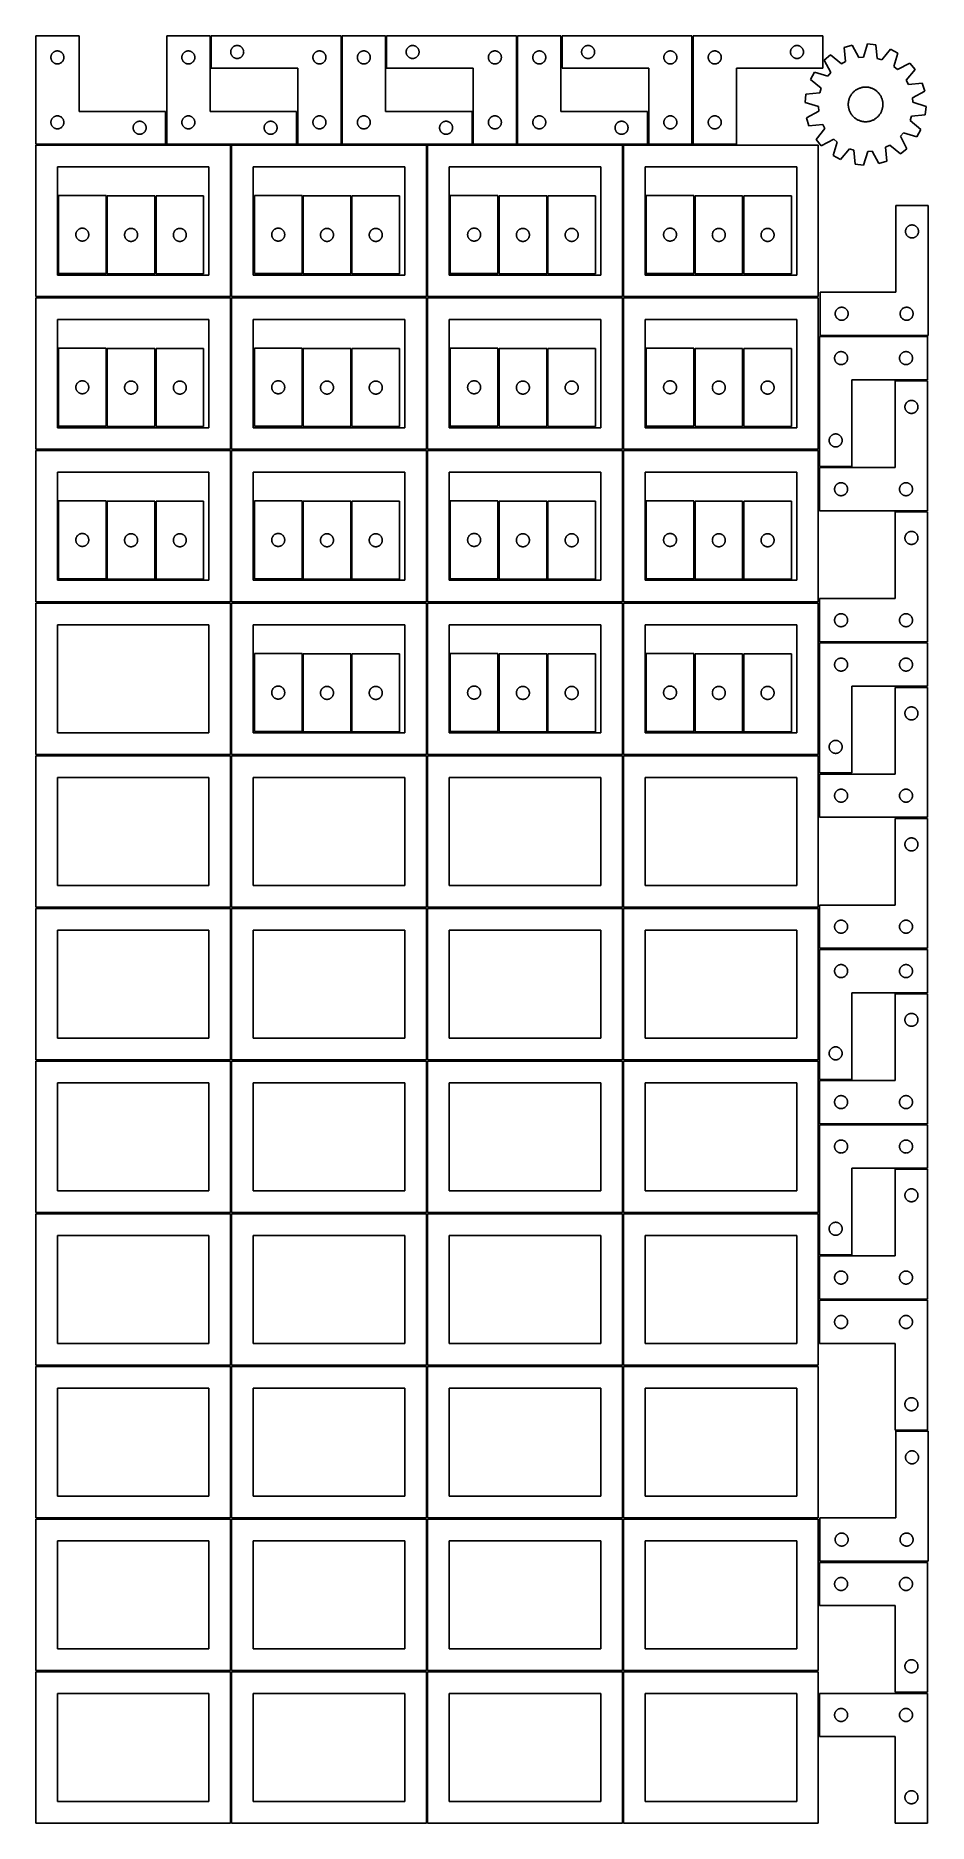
# Model space of a CAD drawing. Header units: millimetres. Extents: x 7 to 1243, y 7 to 2483.
import ezdxf

# ---------------------------------------------------------------- set-up
doc = ezdxf.new("R2010")
doc.units = ezdxf.units.MM
doc.layers.add('CUT', color=7, linetype='CONTINUOUS', true_color=0x000000)

msp = doc.modelspace()

# ---------------------------------------------------------------- linework, layer by layer
at = {"layer": 'CUT'}
for p, q in [((66.520965, 2483.251496), (6.520965, 2483.251496)), ((6.520965, 2483.251496), (6.520965, 2333.251496)), ((66.520965, 2378.251496), (66.520965, 2483.251496)), ((248.041961, 2483.251496), (188.041961, 2483.251496)), ((188.041961, 2483.251496), (188.041961, 2333.251496)), ((248.041961, 2378.251496), (248.041961, 2483.251496)), ((429.680752, 2483.2515), (249.680752, 2483.2515)), ((249.680752, 2483.2515), (249.680752, 2438.2515)), ((429.680752, 2333.2515), (429.680752, 2483.2515)), ((491.20169, 2483.251496), (431.20169, 2483.251496)), ((431.20169, 2483.251496), (431.20169, 2333.251496)), ((491.20169, 2378.251496), (491.20169, 2483.251496)), ((672.840542, 2483.2515), (492.840542, 2483.2515)), ((492.840542, 2483.2515), (492.840542, 2438.2515)), ((672.840542, 2333.2515), (672.840542, 2483.2515)), ((734.36151, 2483.251496), (674.36151, 2483.251496)), ((674.36151, 2483.251496), (674.36151, 2333.251496)), ((734.36151, 2378.251496), (734.36151, 2483.251496)), ((916.000301, 2483.2515), (736.000301, 2483.2515)), ((736.000301, 2483.2515), (736.000301, 2438.2515)), ((916.000301, 2333.2515), (916.000301, 2483.2515)), ((917.521299, 2483.251496), (1097.521299, 2483.251496)), ((917.521299, 2333.251496), (917.521299, 2483.251496)), ((1097.521299, 2483.251496), (1097.521299, 2438.251496)), ((27.520965, 2453.251496), (27.540234, 2453.840124)), ((27.540234, 2452.662868), (27.520965, 2453.251496)), ((27.540234, 2453.840124), (27.597961, 2454.426232)), ((27.597961, 2452.07676), (27.540234, 2452.662868)), ((27.597961, 2454.426232), (27.693897, 2455.007309)), ((27.693897, 2451.495683), (27.597961, 2452.07676)), ((27.693897, 2455.007309), (27.827632, 2455.580868)), ((27.827632, 2455.580868), (27.998593, 2456.144451)), ((27.998593, 2456.144451), (28.206049, 2456.695647)), ((28.206049, 2456.695647), (28.44911, 2457.232094)), ((28.44911, 2457.232094), (28.726736, 2457.751496)), ((28.726736, 2457.751496), (29.037738, 2458.251628)), ((29.037738, 2458.251628), (29.380785, 2458.730349)), ((29.380785, 2458.730349), (29.754406, 2459.185609)), ((29.754406, 2459.185609), (30.157004, 2459.615457)), ((30.157004, 2459.615457), (30.586852, 2460.018054)), ((30.586852, 2460.018054), (31.042112, 2460.391676)), ((31.042112, 2460.391676), (31.520833, 2460.734723)), ((31.520833, 2460.734723), (32.020965, 2461.045725)), ((32.020965, 2461.045725), (32.540366, 2461.323351)), ((32.540366, 2461.323351), (33.076814, 2461.566412)), ((33.076814, 2461.566412), (33.628009, 2461.773867)), ((33.628009, 2461.773867), (34.191593, 2461.944829)), ((34.191593, 2461.944829), (34.765152, 2462.078564)), ((34.765152, 2462.078564), (35.346229, 2462.1745)), ((35.346229, 2462.1745), (35.932336, 2462.232227)), ((35.932336, 2462.232227), (36.520965, 2462.251496)), ((36.520965, 2462.251496), (37.109593, 2462.232227)), ((37.109593, 2462.232227), (37.6957, 2462.1745)), ((37.6957, 2462.1745), (38.276778, 2462.078564)), ((38.276778, 2462.078564), (38.850336, 2461.944829)), ((38.850336, 2461.944829), (39.41392, 2461.773867)), ((39.41392, 2461.773867), (39.965116, 2461.566412)), ((39.965116, 2461.566412), (40.501563, 2461.323351)), ((40.501563, 2461.323351), (41.020965, 2461.045725)), ((41.020965, 2461.045725), (41.521097, 2460.734723)), ((41.521097, 2460.734723), (41.999817, 2460.391676)), ((41.999817, 2460.391676), (42.455077, 2460.018054)), ((42.455077, 2460.018054), (42.884926, 2459.615457)), ((42.884926, 2459.615457), (43.287523, 2459.185609)), ((43.287523, 2459.185609), (43.661145, 2458.730349)), ((43.661145, 2458.730349), (44.004191, 2458.251628)), ((44.004191, 2458.251628), (44.315193, 2457.751496)), ((44.315193, 2457.751496), (44.592819, 2457.232094)), ((44.592819, 2457.232094), (44.83588, 2456.695647)), ((44.83588, 2456.695647), (45.043336, 2456.144451)), ((45.043336, 2456.144451), (45.214297, 2455.580868)), ((45.214297, 2455.580868), (45.348032, 2455.007309)), ((45.348032, 2455.007309), (45.443968, 2454.426232)), ((45.443968, 2452.07676), (45.348032, 2451.495683)), ((45.443968, 2454.426232), (45.501695, 2453.840124)), ((45.501695, 2452.662868), (45.443968, 2452.07676)), ((45.501695, 2453.840124), (45.520965, 2453.251496)), ((45.520965, 2453.251496), (45.501695, 2452.662868)), ((209.041961, 2453.251496), (209.06123, 2453.840124)), ((209.06123, 2452.662868), (209.041961, 2453.251496)), ((209.06123, 2453.840124), (209.118957, 2454.426232)), ((209.118957, 2452.07676), (209.06123, 2452.662868)), ((209.118957, 2454.426232), (209.214893, 2455.007309)), ((209.214893, 2451.495683), (209.118957, 2452.07676)), ((209.214893, 2455.007309), (209.348628, 2455.580868)), ((209.348628, 2455.580868), (209.51959, 2456.144451)), ((209.51959, 2456.144451), (209.727045, 2456.695647)), ((209.727045, 2456.695647), (209.970106, 2457.232094)), ((209.970106, 2457.232094), (210.247732, 2457.751496)), ((210.247732, 2457.751496), (210.558734, 2458.251628)), ((210.558734, 2458.251628), (210.901781, 2458.730349)), ((210.901781, 2458.730349), (211.275402, 2459.185609)), ((211.275402, 2459.185609), (211.678, 2459.615457)), ((211.678, 2459.615457), (212.107848, 2460.018054)), ((212.107848, 2460.018054), (212.563108, 2460.391676)), ((212.563108, 2460.391676), (213.041829, 2460.734723)), ((213.041829, 2460.734723), (213.541961, 2461.045725)), ((213.541961, 2461.045725), (214.061363, 2461.323351)), ((214.061363, 2461.323351), (214.59781, 2461.566412)), ((214.59781, 2461.566412), (215.149006, 2461.773867)), ((215.149006, 2461.773867), (215.712589, 2461.944829)), ((215.712589, 2461.944829), (216.286148, 2462.078564)), ((216.286148, 2462.078564), (216.867225, 2462.1745)), ((216.867225, 2462.1745), (217.453333, 2462.232227)), ((217.453333, 2462.232227), (218.041961, 2462.251496)), ((218.041961, 2462.251496), (218.630589, 2462.232227)), ((218.630589, 2462.232227), (219.216696, 2462.1745)), ((219.216696, 2462.1745), (219.797774, 2462.078564)), ((219.797774, 2462.078564), (220.371332, 2461.944829)), ((220.371332, 2461.944829), (220.934916, 2461.773867)), ((220.934916, 2461.773867), (221.486112, 2461.566412)), ((221.486112, 2461.566412), (222.022559, 2461.323351)), ((222.022559, 2461.323351), (222.541961, 2461.045725)), ((222.541961, 2461.045725), (223.042093, 2460.734723)), ((223.042093, 2460.734723), (223.520814, 2460.391676)), ((223.520814, 2460.391676), (223.976073, 2460.018054)), ((223.976073, 2460.018054), (224.405922, 2459.615457)), ((224.405922, 2459.615457), (224.808519, 2459.185609)), ((224.808519, 2459.185609), (225.182141, 2458.730349)), ((225.182141, 2458.730349), (225.525187, 2458.251628)), ((225.525187, 2458.251628), (225.836189, 2457.751496)), ((225.836189, 2457.751496), (226.113815, 2457.232094)), ((226.113815, 2457.232094), (226.356877, 2456.695647)), ((226.356877, 2456.695647), (226.564332, 2456.144451)), ((226.564332, 2456.144451), (226.735293, 2455.580868)), ((226.735293, 2455.580868), (226.869028, 2455.007309)), ((226.869028, 2455.007309), (226.964964, 2454.426232)), ((226.964964, 2452.07676), (226.869028, 2451.495683)), ((226.964964, 2454.426232), (227.022691, 2453.840124)), ((227.022691, 2452.662868), (226.964964, 2452.07676)), ((227.022691, 2453.840124), (227.041961, 2453.251496)), ((227.041961, 2453.251496), (227.022691, 2452.662868)), ((276.680752, 2460.7515), (276.700021, 2461.340128)), ((276.700021, 2460.162872), (276.680752, 2460.7515)), ((276.700021, 2461.340128), (276.757748, 2461.926235)), ((276.757748, 2459.576764), (276.700021, 2460.162872)), ((276.757748, 2461.926235), (276.853684, 2462.507313)), ((276.853684, 2458.995687), (276.757748, 2459.576764)), ((276.853684, 2462.507313), (276.987419, 2463.080871)), ((276.987419, 2458.422128), (276.853684, 2458.995687)), ((276.987419, 2463.080871), (277.15838, 2463.644455)), ((277.15838, 2457.858545), (276.987419, 2458.422128)), ((277.15838, 2463.644455), (277.365836, 2464.195651)), ((277.365836, 2457.307349), (277.15838, 2457.858545)), ((277.365836, 2464.195651), (277.608897, 2464.732098)), ((277.608897, 2456.770902), (277.365836, 2457.307349)), ((277.608897, 2464.732098), (277.886523, 2465.2515)), ((277.886523, 2456.2515), (277.608897, 2456.770902)), ((277.886523, 2465.2515), (278.197525, 2465.751632)), ((278.197525, 2455.751368), (277.886523, 2456.2515)), ((278.197525, 2465.751632), (278.540572, 2466.230353)), ((278.540572, 2455.272647), (278.197525, 2455.751368)), ((278.540572, 2466.230353), (278.914193, 2466.685612)), ((278.914193, 2454.817387), (278.540572, 2455.272647)), ((278.914193, 2466.685612), (279.316791, 2467.115461)), ((279.316791, 2454.387539), (278.914193, 2454.817387)), ((279.316791, 2467.115461), (279.746639, 2467.518058)), ((279.746639, 2453.984941), (279.316791, 2454.387539)), ((279.746639, 2467.518058), (280.201899, 2467.89168)), ((280.201899, 2453.61132), (279.746639, 2453.984941)), ((280.201899, 2467.89168), (280.680619, 2468.234726)), ((280.680619, 2453.268273), (280.201899, 2453.61132)), ((280.680619, 2468.234726), (281.180752, 2468.545728)), ((281.180752, 2452.957271), (280.680619, 2453.268273)), ((281.180752, 2468.545728), (281.700153, 2468.823354)), ((281.700153, 2452.679645), (281.180752, 2452.957271)), ((281.700153, 2468.823354), (282.236601, 2469.066416)), ((282.236601, 2452.436584), (281.700153, 2452.679645)), ((282.236601, 2469.066416), (282.787796, 2469.273871)), ((282.787796, 2452.229129), (282.236601, 2452.436584)), ((282.787796, 2469.273871), (283.35138, 2469.444832)), ((283.35138, 2452.058167), (282.787796, 2452.229129)), ((283.35138, 2469.444832), (283.924939, 2469.578567)), ((283.924939, 2451.924432), (283.35138, 2452.058167)), ((283.924939, 2469.578567), (284.506016, 2469.674504)), ((284.506016, 2469.674504), (285.092123, 2469.73223)), ((285.092123, 2469.73223), (285.680752, 2469.7515)), ((285.680752, 2469.7515), (286.26938, 2469.73223)), ((286.26938, 2469.73223), (286.855487, 2469.674504)), ((286.855487, 2469.674504), (287.436564, 2469.578567)), ((287.436564, 2469.578567), (288.010123, 2469.444832)), ((288.010123, 2452.058167), (287.436564, 2451.924432)), ((288.010123, 2469.444832), (288.573707, 2469.273871)), ((288.573707, 2452.229129), (288.010123, 2452.058167)), ((288.573707, 2469.273871), (289.124902, 2469.066416)), ((289.124902, 2452.436584), (288.573707, 2452.229129)), ((289.124902, 2469.066416), (289.66135, 2468.823354)), ((289.66135, 2452.679645), (289.124902, 2452.436584)), ((289.66135, 2468.823354), (290.180752, 2468.545728)), ((290.180752, 2452.957271), (289.66135, 2452.679645)), ((290.180752, 2468.545728), (290.680884, 2468.234726)), ((290.680884, 2453.268273), (290.180752, 2452.957271)), ((290.680884, 2468.234726), (291.159604, 2467.89168)), ((291.159604, 2453.61132), (290.680884, 2453.268273)), ((291.159604, 2467.89168), (291.614864, 2467.518058)), ((291.614864, 2453.984941), (291.159604, 2453.61132)), ((291.614864, 2467.518058), (292.044713, 2467.115461)), ((292.044713, 2454.387539), (291.614864, 2453.984941)), ((292.044713, 2467.115461), (292.44731, 2466.685612)), ((292.44731, 2454.817387), (292.044713, 2454.387539)), ((292.44731, 2466.685612), (292.820932, 2466.230353)), ((292.820932, 2455.272647), (292.44731, 2454.817387)), ((292.820932, 2466.230353), (293.163978, 2465.751632)), ((293.163978, 2455.751368), (292.820932, 2455.272647)), ((293.163978, 2465.751632), (293.47498, 2465.2515)), ((293.47498, 2456.2515), (293.163978, 2455.751368)), ((293.47498, 2465.2515), (293.752606, 2464.732098)), ((293.752606, 2456.770902), (293.47498, 2456.2515)), ((293.752606, 2464.732098), (293.995667, 2464.195651)), ((293.995667, 2457.307349), (293.752606, 2456.770902)), ((293.995667, 2464.195651), (294.203123, 2463.644455)), ((294.203123, 2457.858545), (293.995667, 2457.307349)), ((294.203123, 2463.644455), (294.374084, 2463.080871)), ((294.374084, 2458.422128), (294.203123, 2457.858545)), ((294.374084, 2463.080871), (294.507819, 2462.507313)), ((294.507819, 2458.995687), (294.374084, 2458.422128)), ((294.507819, 2462.507313), (294.603755, 2461.926235)), ((294.603755, 2459.576764), (294.507819, 2458.995687)), ((294.603755, 2461.926235), (294.661482, 2461.340128)), ((294.661482, 2460.162872), (294.603755, 2459.576764)), ((294.661482, 2461.340128), (294.680752, 2460.7515)), ((294.680752, 2460.7515), (294.661482, 2460.162872)), ((390.680752, 2453.2515), (390.700021, 2453.840128)), ((390.700021, 2452.662872), (390.680752, 2453.2515)), ((390.700021, 2453.840128), (390.757748, 2454.426235)), ((390.757748, 2452.076764), (390.700021, 2452.662872)), ((390.757748, 2454.426235), (390.853684, 2455.007313)), ((390.853684, 2451.495687), (390.757748, 2452.076764)), ((390.853684, 2455.007313), (390.987419, 2455.580871)), ((390.987419, 2455.580871), (391.15838, 2456.144455)), ((391.15838, 2456.144455), (391.365836, 2456.695651)), ((391.365836, 2456.695651), (391.608897, 2457.232098)), ((391.608897, 2457.232098), (391.886523, 2457.7515)), ((391.886523, 2457.7515), (392.197525, 2458.251632)), ((392.197525, 2458.251632), (392.540572, 2458.730353)), ((392.540572, 2458.730353), (392.914193, 2459.185612)), ((392.914193, 2459.185612), (393.316791, 2459.615461)), ((393.316791, 2459.615461), (393.746639, 2460.018058)), ((393.746639, 2460.018058), (394.201899, 2460.39168)), ((394.201899, 2460.39168), (394.680619, 2460.734726)), ((394.680619, 2460.734726), (395.180752, 2461.045728)), ((395.180752, 2461.045728), (395.700153, 2461.323354)), ((395.700153, 2461.323354), (396.236601, 2461.566416)), ((396.236601, 2461.566416), (396.787796, 2461.773871)), ((396.787796, 2461.773871), (397.35138, 2461.944832)), ((397.35138, 2461.944832), (397.924939, 2462.078567)), ((397.924939, 2462.078567), (398.506016, 2462.174504)), ((398.506016, 2462.174504), (399.092123, 2462.23223)), ((399.092123, 2462.23223), (399.680752, 2462.2515)), ((399.680752, 2462.2515), (400.26938, 2462.23223)), ((400.26938, 2462.23223), (400.855487, 2462.174504)), ((400.855487, 2462.174504), (401.436564, 2462.078567)), ((401.436564, 2462.078567), (402.010123, 2461.944832)), ((402.010123, 2461.944832), (402.573707, 2461.773871)), ((402.573707, 2461.773871), (403.124902, 2461.566416)), ((403.124902, 2461.566416), (403.66135, 2461.323354)), ((403.66135, 2461.323354), (404.180752, 2461.045728)), ((404.180752, 2461.045728), (404.680884, 2460.734726)), ((404.680884, 2460.734726), (405.159604, 2460.39168)), ((405.159604, 2460.39168), (405.614864, 2460.018058)), ((405.614864, 2460.018058), (406.044713, 2459.615461)), ((406.044713, 2459.615461), (406.44731, 2459.185612)), ((406.44731, 2459.185612), (406.820932, 2458.730353)), ((406.820932, 2458.730353), (407.163978, 2458.251632)), ((407.163978, 2458.251632), (407.47498, 2457.7515)), ((407.47498, 2457.7515), (407.752606, 2457.232098)), ((407.752606, 2457.232098), (407.995667, 2456.695651)), ((407.995667, 2456.695651), (408.203123, 2456.144455)), ((408.203123, 2456.144455), (408.374084, 2455.580871)), ((408.374084, 2455.580871), (408.507819, 2455.007313)), ((408.507819, 2455.007313), (408.603755, 2454.426235)), ((408.603755, 2452.076764), (408.507819, 2451.495687)), ((408.603755, 2454.426235), (408.661482, 2453.840128)), ((408.661482, 2452.662872), (408.603755, 2452.076764)), ((408.661482, 2453.840128), (408.680752, 2453.2515)), ((408.680752, 2453.2515), (408.661482, 2452.662872)), ((452.20169, 2453.251496), (452.220959, 2453.840124)), ((452.220959, 2452.662868), (452.20169, 2453.251496)), ((452.220959, 2453.840124), (452.278686, 2454.426232)), ((452.278686, 2452.07676), (452.220959, 2452.662868)), ((452.278686, 2454.426232), (452.374622, 2455.007309)), ((452.374622, 2451.495683), (452.278686, 2452.07676)), ((452.374622, 2455.007309), (452.508357, 2455.580868)), ((452.508357, 2455.580868), (452.679319, 2456.144451)), ((452.679319, 2456.144451), (452.886774, 2456.695647)), ((452.886774, 2456.695647), (453.129835, 2457.232094)), ((453.129835, 2457.232094), (453.407461, 2457.751496)), ((453.407461, 2457.751496), (453.718463, 2458.251628)), ((453.718463, 2458.251628), (454.06151, 2458.730349)), ((454.06151, 2458.730349), (454.435131, 2459.185609)), ((454.435131, 2459.185609), (454.837729, 2459.615457)), ((454.837729, 2459.615457), (455.267577, 2460.018054)), ((455.267577, 2460.018054), (455.722837, 2460.391676)), ((455.722837, 2460.391676), (456.201558, 2460.734723)), ((456.201558, 2460.734723), (456.70169, 2461.045725)), ((456.70169, 2461.045725), (457.221092, 2461.323351)), ((457.221092, 2461.323351), (457.757539, 2461.566412)), ((457.757539, 2461.566412), (458.308735, 2461.773867)), ((458.308735, 2461.773867), (458.872318, 2461.944829)), ((458.872318, 2461.944829), (459.445877, 2462.078564)), ((459.445877, 2462.078564), (460.026954, 2462.1745)), ((460.026954, 2462.1745), (460.613062, 2462.232227)), ((460.613062, 2462.232227), (461.20169, 2462.251496)), ((461.20169, 2462.251496), (461.790318, 2462.232227)), ((461.790318, 2462.232227), (462.376425, 2462.1745)), ((462.376425, 2462.1745), (462.957503, 2462.078564)), ((462.957503, 2462.078564), (463.531061, 2461.944829)), ((463.531061, 2461.944829), (464.094645, 2461.773867)), ((464.094645, 2461.773867), (464.645841, 2461.566412)), ((464.645841, 2461.566412), (465.182288, 2461.323351)), ((465.182288, 2461.323351), (465.70169, 2461.045725)), ((465.70169, 2461.045725), (466.201822, 2460.734723)), ((466.201822, 2460.734723), (466.680543, 2460.391676)), ((466.680543, 2460.391676), (467.135802, 2460.018054)), ((467.135802, 2460.018054), (467.565651, 2459.615457)), ((467.565651, 2459.615457), (467.968248, 2459.185609)), ((467.968248, 2459.185609), (468.34187, 2458.730349)), ((468.34187, 2458.730349), (468.684916, 2458.251628)), ((468.684916, 2458.251628), (468.995918, 2457.751496)), ((468.995918, 2457.751496), (469.273544, 2457.232094)), ((469.273544, 2457.232094), (469.516606, 2456.695647)), ((469.516606, 2456.695647), (469.724061, 2456.144451)), ((469.724061, 2456.144451), (469.895022, 2455.580868)), ((469.895022, 2455.580868), (470.028757, 2455.007309)), ((470.028757, 2455.007309), (470.124693, 2454.426232)), ((470.124693, 2452.07676), (470.028757, 2451.495683)), ((470.124693, 2454.426232), (470.18242, 2453.840124)), ((470.18242, 2452.662868), (470.124693, 2452.07676)), ((470.18242, 2453.840124), (470.20169, 2453.251496)), ((470.20169, 2453.251496), (470.18242, 2452.662868)), ((519.840542, 2460.7515), (519.859811, 2461.340128)), ((519.859811, 2460.162872), (519.840542, 2460.7515)), ((519.859811, 2461.340128), (519.917538, 2461.926235)), ((519.917538, 2459.576764), (519.859811, 2460.162872)), ((519.917538, 2461.926235), (520.013474, 2462.507313)), ((520.013474, 2458.995687), (519.917538, 2459.576764)), ((520.013474, 2462.507313), (520.147209, 2463.080871)), ((520.147209, 2458.422128), (520.013474, 2458.995687)), ((520.147209, 2463.080871), (520.31817, 2463.644455)), ((520.31817, 2457.858545), (520.147209, 2458.422128)), ((520.31817, 2463.644455), (520.525626, 2464.195651)), ((520.525626, 2457.307349), (520.31817, 2457.858545)), ((520.525626, 2464.195651), (520.768687, 2464.732098)), ((520.768687, 2456.770902), (520.525626, 2457.307349)), ((520.768687, 2464.732098), (521.046313, 2465.2515)), ((521.046313, 2456.2515), (520.768687, 2456.770902)), ((521.046313, 2465.2515), (521.357315, 2465.751632)), ((521.357315, 2455.751368), (521.046313, 2456.2515)), ((521.357315, 2465.751632), (521.700362, 2466.230353)), ((521.700362, 2455.272647), (521.357315, 2455.751368)), ((521.700362, 2466.230353), (522.073983, 2466.685612)), ((522.073983, 2454.817387), (521.700362, 2455.272647)), ((522.073983, 2466.685612), (522.476581, 2467.115461)), ((522.476581, 2454.387539), (522.073983, 2454.817387)), ((522.476581, 2467.115461), (522.906429, 2467.518058)), ((522.906429, 2453.984941), (522.476581, 2454.387539)), ((522.906429, 2467.518058), (523.361689, 2467.89168)), ((523.361689, 2453.61132), (522.906429, 2453.984941)), ((523.361689, 2467.89168), (523.84041, 2468.234726)), ((523.84041, 2453.268273), (523.361689, 2453.61132)), ((523.84041, 2468.234726), (524.340542, 2468.545728)), ((524.340542, 2452.957271), (523.84041, 2453.268273)), ((524.340542, 2468.545728), (524.859943, 2468.823354)), ((524.859943, 2452.679645), (524.340542, 2452.957271)), ((524.859943, 2468.823354), (525.396391, 2469.066416)), ((525.396391, 2452.436584), (524.859943, 2452.679645)), ((525.396391, 2469.066416), (525.947586, 2469.273871)), ((525.947586, 2452.229129), (525.396391, 2452.436584)), ((525.947586, 2469.273871), (526.51117, 2469.444832)), ((526.51117, 2452.058167), (525.947586, 2452.229129)), ((526.51117, 2469.444832), (527.084729, 2469.578567)), ((527.084729, 2451.924432), (526.51117, 2452.058167)), ((527.084729, 2469.578567), (527.665806, 2469.674504)), ((527.665806, 2469.674504), (528.251913, 2469.73223)), ((528.251913, 2469.73223), (528.840542, 2469.7515)), ((528.840542, 2469.7515), (529.42917, 2469.73223)), ((529.42917, 2469.73223), (530.015277, 2469.674504)), ((530.015277, 2469.674504), (530.596355, 2469.578567)), ((530.596355, 2469.578567), (531.169913, 2469.444832)), ((531.169913, 2452.058167), (530.596355, 2451.924432)), ((531.169913, 2469.444832), (531.733497, 2469.273871)), ((531.733497, 2452.229129), (531.169913, 2452.058167)), ((531.733497, 2469.273871), (532.284693, 2469.066416)), ((532.284693, 2452.436584), (531.733497, 2452.229129)), ((532.284693, 2469.066416), (532.82114, 2468.823354)), ((532.82114, 2452.679645), (532.284693, 2452.436584)), ((532.82114, 2468.823354), (533.340542, 2468.545728)), ((533.340542, 2452.957271), (532.82114, 2452.679645)), ((533.340542, 2468.545728), (533.840674, 2468.234726)), ((533.840674, 2453.268273), (533.340542, 2452.957271)), ((533.840674, 2468.234726), (534.319394, 2467.89168)), ((534.319394, 2453.61132), (533.840674, 2453.268273)), ((534.319394, 2467.89168), (534.774654, 2467.518058)), ((534.774654, 2453.984941), (534.319394, 2453.61132)), ((534.774654, 2467.518058), (535.204503, 2467.115461)), ((535.204503, 2454.387539), (534.774654, 2453.984941)), ((535.204503, 2467.115461), (535.6071, 2466.685612)), ((535.6071, 2454.817387), (535.204503, 2454.387539)), ((535.6071, 2466.685612), (535.980722, 2466.230353)), ((535.980722, 2455.272647), (535.6071, 2454.817387)), ((535.980722, 2466.230353), (536.323768, 2465.751632)), ((536.323768, 2455.751368), (535.980722, 2455.272647)), ((536.323768, 2465.751632), (536.63477, 2465.2515)), ((536.63477, 2456.2515), (536.323768, 2455.751368)), ((536.63477, 2465.2515), (536.912396, 2464.732098)), ((536.912396, 2456.770902), (536.63477, 2456.2515)), ((536.912396, 2464.732098), (537.155457, 2464.195651)), ((537.155457, 2457.307349), (536.912396, 2456.770902)), ((537.155457, 2464.195651), (537.362913, 2463.644455)), ((537.362913, 2457.858545), (537.155457, 2457.307349)), ((537.362913, 2463.644455), (537.533874, 2463.080871)), ((537.533874, 2458.422128), (537.362913, 2457.858545)), ((537.533874, 2463.080871), (537.667609, 2462.507313)), ((537.667609, 2458.995687), (537.533874, 2458.422128)), ((537.667609, 2462.507313), (537.763545, 2461.926235)), ((537.763545, 2459.576764), (537.667609, 2458.995687)), ((537.763545, 2461.926235), (537.821272, 2461.340128)), ((537.821272, 2460.162872), (537.763545, 2459.576764)), ((537.821272, 2461.340128), (537.840542, 2460.7515)), ((537.840542, 2460.7515), (537.821272, 2460.162872)), ((633.840542, 2453.2515), (633.859811, 2453.840128)), ((633.859811, 2452.662872), (633.840542, 2453.2515)), ((633.859811, 2453.840128), (633.917538, 2454.426235)), ((633.917538, 2452.076764), (633.859811, 2452.662872)), ((633.917538, 2454.426235), (634.013474, 2455.007313)), ((634.013474, 2451.495687), (633.917538, 2452.076764)), ((634.013474, 2455.007313), (634.147209, 2455.580871)), ((634.147209, 2455.580871), (634.31817, 2456.144455)), ((634.31817, 2456.144455), (634.525626, 2456.695651)), ((634.525626, 2456.695651), (634.768687, 2457.232098)), ((634.768687, 2457.232098), (635.046313, 2457.7515)), ((635.046313, 2457.7515), (635.357315, 2458.251632)), ((635.357315, 2458.251632), (635.700362, 2458.730353)), ((635.700362, 2458.730353), (636.073983, 2459.185612)), ((636.073983, 2459.185612), (636.476581, 2459.615461)), ((636.476581, 2459.615461), (636.906429, 2460.018058)), ((636.906429, 2460.018058), (637.361689, 2460.39168)), ((637.361689, 2460.39168), (637.84041, 2460.734726)), ((637.84041, 2460.734726), (638.340542, 2461.045728)), ((638.340542, 2461.045728), (638.859943, 2461.323354)), ((638.859943, 2461.323354), (639.396391, 2461.566416)), ((639.396391, 2461.566416), (639.947586, 2461.773871)), ((639.947586, 2461.773871), (640.51117, 2461.944832)), ((640.51117, 2461.944832), (641.084729, 2462.078567)), ((641.084729, 2462.078567), (641.665806, 2462.174504)), ((641.665806, 2462.174504), (642.251913, 2462.23223)), ((642.251913, 2462.23223), (642.840542, 2462.2515)), ((642.840542, 2462.2515), (643.42917, 2462.23223)), ((643.42917, 2462.23223), (644.015277, 2462.174504)), ((644.015277, 2462.174504), (644.596355, 2462.078567)), ((644.596355, 2462.078567), (645.169913, 2461.944832)), ((645.169913, 2461.944832), (645.733497, 2461.773871)), ((645.733497, 2461.773871), (646.284693, 2461.566416)), ((646.284693, 2461.566416), (646.82114, 2461.323354)), ((646.82114, 2461.323354), (647.340542, 2461.045728)), ((647.340542, 2461.045728), (647.840674, 2460.734726)), ((647.840674, 2460.734726), (648.319394, 2460.39168)), ((648.319394, 2460.39168), (648.774654, 2460.018058)), ((648.774654, 2460.018058), (649.204503, 2459.615461)), ((649.204503, 2459.615461), (649.6071, 2459.185612)), ((649.6071, 2459.185612), (649.980722, 2458.730353)), ((649.980722, 2458.730353), (650.323768, 2458.251632)), ((650.323768, 2458.251632), (650.63477, 2457.7515)), ((650.63477, 2457.7515), (650.912396, 2457.232098)), ((650.912396, 2457.232098), (651.155457, 2456.695651)), ((651.155457, 2456.695651), (651.362913, 2456.144455)), ((651.362913, 2456.144455), (651.533874, 2455.580871)), ((651.533874, 2455.580871), (651.667609, 2455.007313)), ((651.667609, 2455.007313), (651.763545, 2454.426235)), ((651.763545, 2452.076764), (651.667609, 2451.495687)), ((651.763545, 2454.426235), (651.821272, 2453.840128)), ((651.821272, 2452.662872), (651.763545, 2452.076764)), ((651.821272, 2453.840128), (651.840542, 2453.2515)), ((651.840542, 2453.2515), (651.821272, 2452.662872)), ((695.36151, 2453.251496), (695.38078, 2453.840124)), ((695.38078, 2452.662868), (695.36151, 2453.251496)), ((695.38078, 2453.840124), (695.438507, 2454.426232)), ((695.438507, 2452.07676), (695.38078, 2452.662868)), ((695.438507, 2454.426232), (695.534443, 2455.007309)), ((695.534443, 2451.495683), (695.438507, 2452.07676)), ((695.534443, 2455.007309), (695.668178, 2455.580868)), ((695.668178, 2455.580868), (695.839139, 2456.144451)), ((695.839139, 2456.144451), (696.046594, 2456.695647)), ((696.046594, 2456.695647), (696.289656, 2457.232094)), ((696.289656, 2457.232094), (696.567282, 2457.751496)), ((696.567282, 2457.751496), (696.878284, 2458.251628)), ((696.878284, 2458.251628), (697.22133, 2458.730349)), ((697.22133, 2458.730349), (697.594952, 2459.185609)), ((697.594952, 2459.185609), (697.997549, 2459.615457)), ((697.997549, 2459.615457), (698.427398, 2460.018054)), ((698.427398, 2460.018054), (698.882657, 2460.391676)), ((698.882657, 2460.391676), (699.361378, 2460.734723)), ((699.361378, 2460.734723), (699.86151, 2461.045725)), ((699.86151, 2461.045725), (700.380912, 2461.323351)), ((700.380912, 2461.323351), (700.917359, 2461.566412)), ((700.917359, 2461.566412), (701.468555, 2461.773867)), ((701.468555, 2461.773867), (702.032139, 2461.944829)), ((702.032139, 2461.944829), (702.605697, 2462.078564)), ((702.605697, 2462.078564), (703.186775, 2462.1745)), ((703.186775, 2462.1745), (703.772882, 2462.232227)), ((703.772882, 2462.232227), (704.36151, 2462.251496)), ((704.36151, 2462.251496), (704.950138, 2462.232227)), ((704.950138, 2462.232227), (705.536246, 2462.1745)), ((705.536246, 2462.1745), (706.117323, 2462.078564)), ((706.117323, 2462.078564), (706.690882, 2461.944829)), ((706.690882, 2461.944829), (707.254465, 2461.773867)), ((707.254465, 2461.773867), (707.805661, 2461.566412)), ((707.805661, 2461.566412), (708.342109, 2461.323351)), ((708.342109, 2461.323351), (708.86151, 2461.045725)), ((708.86151, 2461.045725), (709.361642, 2460.734723)), ((709.361642, 2460.734723), (709.840363, 2460.391676)), ((709.840363, 2460.391676), (710.295623, 2460.018054)), ((710.295623, 2460.018054), (710.725471, 2459.615457)), ((710.725471, 2459.615457), (711.128069, 2459.185609)), ((711.128069, 2459.185609), (711.50169, 2458.730349)), ((711.50169, 2458.730349), (711.844737, 2458.251628)), ((711.844737, 2458.251628), (712.155739, 2457.751496)), ((712.155739, 2457.751496), (712.433365, 2457.232094)), ((712.433365, 2457.232094), (712.676426, 2456.695647)), ((712.676426, 2456.695647), (712.883881, 2456.144451)), ((712.883881, 2456.144451), (713.054843, 2455.580868)), ((713.054843, 2455.580868), (713.188578, 2455.007309)), ((713.188578, 2455.007309), (713.284514, 2454.426232)), ((713.284514, 2452.07676), (713.188578, 2451.495683)), ((713.284514, 2454.426232), (713.342241, 2453.840124)), ((713.342241, 2452.662868), (713.284514, 2452.07676)), ((713.342241, 2453.840124), (713.36151, 2453.251496)), ((713.36151, 2453.251496), (713.342241, 2452.662868)), ((763.000301, 2460.7515), (763.019571, 2461.340128)), ((763.019571, 2460.162872), (763.000301, 2460.7515)), ((763.019571, 2461.340128), (763.077297, 2461.926235)), ((763.077297, 2459.576764), (763.019571, 2460.162872)), ((763.077297, 2461.926235), (763.173234, 2462.507313)), ((763.173234, 2458.995687), (763.077297, 2459.576764)), ((763.173234, 2462.507313), (763.306969, 2463.080871)), ((763.306969, 2458.422128), (763.173234, 2458.995687)), ((763.306969, 2463.080871), (763.47793, 2463.644455)), ((763.47793, 2457.858545), (763.306969, 2458.422128)), ((763.47793, 2463.644455), (763.685385, 2464.195651)), ((763.685385, 2457.307349), (763.47793, 2457.858545)), ((763.685385, 2464.195651), (763.928446, 2464.732098)), ((763.928446, 2456.770902), (763.685385, 2457.307349)), ((763.928446, 2464.732098), (764.206073, 2465.2515)), ((764.206073, 2456.2515), (763.928446, 2456.770902)), ((764.206073, 2465.2515), (764.517075, 2465.751632)), ((764.517075, 2455.751368), (764.206073, 2456.2515)), ((764.517075, 2465.751632), (764.860121, 2466.230353)), ((764.860121, 2455.272647), (764.517075, 2455.751368)), ((764.860121, 2466.230353), (765.233743, 2466.685612)), ((765.233743, 2454.817387), (764.860121, 2455.272647)), ((765.233743, 2466.685612), (765.63634, 2467.115461)), ((765.63634, 2454.387539), (765.233743, 2454.817387)), ((765.63634, 2467.115461), (766.066189, 2467.518058)), ((766.066189, 2453.984941), (765.63634, 2454.387539)), ((766.066189, 2467.518058), (766.521448, 2467.89168)), ((766.521448, 2453.61132), (766.066189, 2453.984941)), ((766.521448, 2467.89168), (767.000169, 2468.234726)), ((767.000169, 2453.268273), (766.521448, 2453.61132)), ((767.000169, 2468.234726), (767.500301, 2468.545728)), ((767.500301, 2452.957271), (767.000169, 2453.268273)), ((767.500301, 2468.545728), (768.019703, 2468.823354)), ((768.019703, 2452.679645), (767.500301, 2452.957271)), ((768.019703, 2468.823354), (768.55615, 2469.066416)), ((768.55615, 2452.436584), (768.019703, 2452.679645)), ((768.55615, 2469.066416), (769.107346, 2469.273871)), ((769.107346, 2452.229129), (768.55615, 2452.436584)), ((769.107346, 2469.273871), (769.67093, 2469.444832)), ((769.67093, 2452.058167), (769.107346, 2452.229129)), ((769.67093, 2469.444832), (770.244488, 2469.578567)), ((770.244488, 2451.924432), (769.67093, 2452.058167)), ((770.244488, 2469.578567), (770.825565, 2469.674504)), ((770.825565, 2469.674504), (771.411673, 2469.73223)), ((771.411673, 2469.73223), (772.000301, 2469.7515)), ((772.000301, 2469.7515), (772.588929, 2469.73223)), ((772.588929, 2469.73223), (773.175037, 2469.674504)), ((773.175037, 2469.674504), (773.756114, 2469.578567)), ((773.756114, 2469.578567), (774.329673, 2469.444832)), ((774.329673, 2452.058167), (773.756114, 2451.924432)), ((774.329673, 2469.444832), (774.893256, 2469.273871)), ((774.893256, 2452.229129), (774.329673, 2452.058167)), ((774.893256, 2469.273871), (775.444452, 2469.066416)), ((775.444452, 2452.436584), (774.893256, 2452.229129)), ((775.444452, 2469.066416), (775.980899, 2468.823354)), ((775.980899, 2452.679645), (775.444452, 2452.436584)), ((775.980899, 2468.823354), (776.500301, 2468.545728)), ((776.500301, 2452.957271), (775.980899, 2452.679645)), ((776.500301, 2468.545728), (777.000433, 2468.234726)), ((777.000433, 2453.268273), (776.500301, 2452.957271)), ((777.000433, 2468.234726), (777.479154, 2467.89168)), ((777.479154, 2453.61132), (777.000433, 2453.268273)), ((777.479154, 2467.89168), (777.934413, 2467.518058)), ((777.934413, 2453.984941), (777.479154, 2453.61132)), ((777.934413, 2467.518058), (778.364262, 2467.115461)), ((778.364262, 2454.387539), (777.934413, 2453.984941)), ((778.364262, 2467.115461), (778.766859, 2466.685612)), ((778.766859, 2454.817387), (778.364262, 2454.387539)), ((778.766859, 2466.685612), (779.140481, 2466.230353)), ((779.140481, 2455.272647), (778.766859, 2454.817387)), ((779.140481, 2466.230353), (779.483528, 2465.751632)), ((779.483528, 2455.751368), (779.140481, 2455.272647)), ((779.483528, 2465.751632), (779.79453, 2465.2515)), ((779.79453, 2456.2515), (779.483528, 2455.751368)), ((779.79453, 2465.2515), (780.072156, 2464.732098)), ((780.072156, 2456.770902), (779.79453, 2456.2515)), ((780.072156, 2464.732098), (780.315217, 2464.195651)), ((780.315217, 2457.307349), (780.072156, 2456.770902)), ((780.315217, 2464.195651), (780.522672, 2463.644455)), ((780.522672, 2457.858545), (780.315217, 2457.307349)), ((780.522672, 2463.644455), (780.693634, 2463.080871)), ((780.693634, 2458.422128), (780.522672, 2457.858545)), ((780.693634, 2463.080871), (780.827369, 2462.507313)), ((780.827369, 2458.995687), (780.693634, 2458.422128)), ((780.827369, 2462.507313), (780.923305, 2461.926235)), ((780.923305, 2459.576764), (780.827369, 2458.995687)), ((780.923305, 2461.926235), (780.981031, 2461.340128)), ((780.981031, 2460.162872), (780.923305, 2459.576764)), ((780.981031, 2461.340128), (781.000301, 2460.7515)), ((781.000301, 2460.7515), (780.981031, 2460.162872)), ((877.000301, 2453.2515), (877.019571, 2453.840128)), ((877.019571, 2452.662872), (877.000301, 2453.2515)), ((877.019571, 2453.840128), (877.077297, 2454.426235)), ((877.077297, 2452.076764), (877.019571, 2452.662872)), ((877.077297, 2454.426235), (877.173234, 2455.007313)), ((877.173234, 2451.495687), (877.077297, 2452.076764)), ((877.173234, 2455.007313), (877.306969, 2455.580871)), ((877.306969, 2455.580871), (877.47793, 2456.144455)), ((877.47793, 2456.144455), (877.685385, 2456.695651)), ((877.685385, 2456.695651), (877.928446, 2457.232098)), ((877.928446, 2457.232098), (878.206073, 2457.7515)), ((878.206073, 2457.7515), (878.517075, 2458.251632)), ((878.517075, 2458.251632), (878.860121, 2458.730353)), ((878.860121, 2458.730353), (879.233743, 2459.185612)), ((879.233743, 2459.185612), (879.63634, 2459.615461)), ((879.63634, 2459.615461), (880.066189, 2460.018058)), ((880.066189, 2460.018058), (880.521448, 2460.39168)), ((880.521448, 2460.39168), (881.000169, 2460.734726)), ((881.000169, 2460.734726), (881.500301, 2461.045728)), ((881.500301, 2461.045728), (882.019703, 2461.323354)), ((882.019703, 2461.323354), (882.55615, 2461.566416)), ((882.55615, 2461.566416), (883.107346, 2461.773871)), ((883.107346, 2461.773871), (883.67093, 2461.944832)), ((883.67093, 2461.944832), (884.244488, 2462.078567)), ((884.244488, 2462.078567), (884.825565, 2462.174504)), ((884.825565, 2462.174504), (885.411673, 2462.23223)), ((885.411673, 2462.23223), (886.000301, 2462.2515)), ((886.000301, 2462.2515), (886.588929, 2462.23223)), ((886.588929, 2462.23223), (887.175037, 2462.174504)), ((887.175037, 2462.174504), (887.756114, 2462.078567)), ((887.756114, 2462.078567), (888.329673, 2461.944832)), ((888.329673, 2461.944832), (888.893256, 2461.773871)), ((888.893256, 2461.773871), (889.444452, 2461.566416)), ((889.444452, 2461.566416), (889.980899, 2461.323354)), ((889.980899, 2461.323354), (890.500301, 2461.045728)), ((890.500301, 2461.045728), (891.000433, 2460.734726)), ((891.000433, 2460.734726), (891.479154, 2460.39168)), ((891.479154, 2460.39168), (891.934413, 2460.018058)), ((891.934413, 2460.018058), (892.364262, 2459.615461)), ((892.364262, 2459.615461), (892.766859, 2459.185612)), ((892.766859, 2459.185612), (893.140481, 2458.730353)), ((893.140481, 2458.730353), (893.483528, 2458.251632)), ((893.483528, 2458.251632), (893.79453, 2457.7515)), ((893.79453, 2457.7515), (894.072156, 2457.232098)), ((894.072156, 2457.232098), (894.315217, 2456.695651)), ((894.315217, 2456.695651), (894.522672, 2456.144455)), ((894.522672, 2456.144455), (894.693634, 2455.580871)), ((894.693634, 2455.580871), (894.827369, 2455.007313)), ((894.827369, 2455.007313), (894.923305, 2454.426235)), ((894.923305, 2452.076764), (894.827369, 2451.495687)), ((894.923305, 2454.426235), (894.981031, 2453.840128)), ((894.981031, 2452.662872), (894.923305, 2452.076764)), ((894.981031, 2453.840128), (895.000301, 2453.2515)), ((895.000301, 2453.2515), (894.981031, 2452.662872)), ((938.540569, 2453.840124), (938.521299, 2453.251496)), ((938.521299, 2453.251496), (938.540569, 2452.662868)), ((938.598295, 2454.426232), (938.540569, 2453.840124)), ((938.540569, 2452.662868), (938.598295, 2452.07676)), ((938.694231, 2455.007309), (938.598295, 2454.426232)), ((938.598295, 2452.07676), (938.694231, 2451.495683)), ((938.827967, 2455.580868), (938.694231, 2455.007309)), ((938.998928, 2456.144451), (938.827967, 2455.580868)), ((939.206383, 2456.695647), (938.998928, 2456.144451)), ((939.449444, 2457.232094), (939.206383, 2456.695647)), ((939.72707, 2457.751496), (939.449444, 2457.232094)), ((940.038072, 2458.251628), (939.72707, 2457.751496)), ((940.381119, 2458.730349), (940.038072, 2458.251628)), ((940.754741, 2459.185609), (940.381119, 2458.730349)), ((941.157338, 2459.615457), (940.754741, 2459.185609)), ((941.587187, 2460.018054), (941.157338, 2459.615457)), ((942.042446, 2460.391676), (941.587187, 2460.018054)), ((942.521167, 2460.734723), (942.042446, 2460.391676)), ((943.021299, 2461.045725), (942.521167, 2460.734723)), ((943.540701, 2461.323351), (943.021299, 2461.045725)), ((944.077148, 2461.566412), (943.540701, 2461.323351)), ((944.628344, 2461.773867), (944.077148, 2461.566412)), ((945.191928, 2461.944829), (944.628344, 2461.773867)), ((945.765486, 2462.078564), (945.191928, 2461.944829)), ((946.346563, 2462.1745), (945.765486, 2462.078564)), ((946.932671, 2462.232227), (946.346563, 2462.1745)), ((947.521299, 2462.251496), (946.932671, 2462.232227)), ((948.109927, 2462.232227), (947.521299, 2462.251496)), ((948.696035, 2462.1745), (948.109927, 2462.232227)), ((949.277112, 2462.078564), (948.696035, 2462.1745)), ((949.85067, 2461.944829), (949.277112, 2462.078564)), ((950.414254, 2461.773867), (949.85067, 2461.944829)), ((950.96545, 2461.566412), (950.414254, 2461.773867)), ((951.501897, 2461.323351), (950.96545, 2461.566412)), ((952.021299, 2461.045725), (951.501897, 2461.323351)), ((952.521431, 2460.734723), (952.021299, 2461.045725)), ((953.000152, 2460.391676), (952.521431, 2460.734723)), ((953.455411, 2460.018054), (953.000152, 2460.391676)), ((953.88526, 2459.615457), (953.455411, 2460.018054)), ((954.287857, 2459.185609), (953.88526, 2459.615457)), ((954.661479, 2458.730349), (954.287857, 2459.185609)), ((955.004526, 2458.251628), (954.661479, 2458.730349)), ((955.315528, 2457.751496), (955.004526, 2458.251628)), ((955.593154, 2457.232094), (955.315528, 2457.751496)), ((955.836215, 2456.695647), (955.593154, 2457.232094)), ((956.04367, 2456.144451), (955.836215, 2456.695647)), ((956.214631, 2455.580868), (956.04367, 2456.144451)), ((956.348367, 2455.007309), (956.214631, 2455.580868)), ((956.444303, 2454.426232), (956.348367, 2455.007309)), ((956.348367, 2451.495683), (956.444303, 2452.07676)), ((956.502029, 2453.840124), (956.444303, 2454.426232)), ((956.444303, 2452.07676), (956.502029, 2452.662868)), ((956.521299, 2453.251496), (956.502029, 2453.840124)), ((956.502029, 2452.662868), (956.521299, 2453.251496)), ((1052.540569, 2461.340124), (1052.521299, 2460.751496)), ((1052.521299, 2460.751496), (1052.540569, 2460.162868)), ((1052.598295, 2461.926232), (1052.540569, 2461.340124)), ((1052.540569, 2460.162868), (1052.598295, 2459.57676)), ((1052.694231, 2462.507309), (1052.598295, 2461.926232)), ((1052.598295, 2459.57676), (1052.694231, 2458.995683)), ((1052.827967, 2463.080868), (1052.694231, 2462.507309)), ((1052.694231, 2458.995683), (1052.827967, 2458.422125)), ((1052.998928, 2463.644451), (1052.827967, 2463.080868)), ((1052.827967, 2458.422125), (1052.998928, 2457.858541)), ((1053.206383, 2464.195647), (1052.998928, 2463.644451)), ((1052.998928, 2457.858541), (1053.206383, 2457.307345)), ((1053.449444, 2464.732094), (1053.206383, 2464.195647)), ((1053.206383, 2457.307345), (1053.449444, 2456.770898)), ((1053.72707, 2465.251496), (1053.449444, 2464.732094)), ((1053.449444, 2456.770898), (1053.72707, 2456.251496)), ((1054.038072, 2465.751628), (1053.72707, 2465.251496)), ((1053.72707, 2456.251496), (1054.038072, 2455.751364)), ((1054.381119, 2466.230349), (1054.038072, 2465.751628)), ((1054.038072, 2455.751364), (1054.381119, 2455.272643)), ((1054.754741, 2466.685609), (1054.381119, 2466.230349)), ((1054.381119, 2455.272643), (1054.754741, 2454.817384)), ((1055.157338, 2467.115457), (1054.754741, 2466.685609)), ((1054.754741, 2454.817384), (1055.157338, 2454.387535)), ((1055.587187, 2467.518054), (1055.157338, 2467.115457)), ((1055.157338, 2454.387535), (1055.587187, 2453.984938)), ((1056.042446, 2467.891676), (1055.587187, 2467.518054)), ((1055.587187, 2453.984938), (1056.042446, 2453.611316)), ((1056.521167, 2468.234723), (1056.042446, 2467.891676)), ((1056.042446, 2453.611316), (1056.521167, 2453.26827)), ((1057.021299, 2468.545725), (1056.521167, 2468.234723)), ((1056.521167, 2453.26827), (1057.021299, 2452.957268)), ((1057.540701, 2468.823351), (1057.021299, 2468.545725)), ((1057.021299, 2452.957268), (1057.540701, 2452.679642)), ((1058.077148, 2469.066412), (1057.540701, 2468.823351)), ((1057.540701, 2452.679642), (1058.077148, 2452.43658)), ((1058.628344, 2469.273867), (1058.077148, 2469.066412)), ((1058.077148, 2452.43658), (1058.628344, 2452.229125)), ((1059.191928, 2469.444829), (1058.628344, 2469.273867)), ((1058.628344, 2452.229125), (1059.191928, 2452.058164)), ((1059.765486, 2469.578564), (1059.191928, 2469.444829)), ((1059.191928, 2452.058164), (1059.765486, 2451.924429)), ((1060.346563, 2469.6745), (1059.765486, 2469.578564)), ((1060.932671, 2469.732227), (1060.346563, 2469.6745)), ((1061.521299, 2469.751496), (1060.932671, 2469.732227)), ((1062.109927, 2469.732227), (1061.521299, 2469.751496)), ((1062.696035, 2469.6745), (1062.109927, 2469.732227)), ((1063.277112, 2469.578564), (1062.696035, 2469.6745)), ((1063.85067, 2469.444829), (1063.277112, 2469.578564)), ((1063.277112, 2451.924429), (1063.85067, 2452.058164)), ((1064.414254, 2469.273867), (1063.85067, 2469.444829)), ((1063.85067, 2452.058164), (1064.414254, 2452.229125)), ((1064.96545, 2469.066412), (1064.414254, 2469.273867)), ((1064.414254, 2452.229125), (1064.96545, 2452.43658)), ((1065.501897, 2468.823351), (1064.96545, 2469.066412)), ((1064.96545, 2452.43658), (1065.501897, 2452.679642)), ((1066.021299, 2468.545725), (1065.501897, 2468.823351)), ((1065.501897, 2452.679642), (1066.021299, 2452.957268)), ((1066.521431, 2468.234723), (1066.021299, 2468.545725)), ((1066.021299, 2452.957268), (1066.521431, 2453.26827)), ((1067.000152, 2467.891676), (1066.521431, 2468.234723)), ((1066.521431, 2453.26827), (1067.000152, 2453.611316)), ((1067.455411, 2467.518054), (1067.000152, 2467.891676)), ((1067.000152, 2453.611316), (1067.455411, 2453.984938)), ((1067.88526, 2467.115457), (1067.455411, 2467.518054)), ((1067.455411, 2453.984938), (1067.88526, 2454.387535)), ((1068.287857, 2466.685609), (1067.88526, 2467.115457)), ((1067.88526, 2454.387535), (1068.287857, 2454.817384)), ((1068.661479, 2466.230349), (1068.287857, 2466.685609)), ((1068.287857, 2454.817384), (1068.661479, 2455.272643)), ((1069.004526, 2465.751628), (1068.661479, 2466.230349)), ((1068.661479, 2455.272643), (1069.004526, 2455.751364)), ((1069.315528, 2465.251496), (1069.004526, 2465.751628)), ((1069.004526, 2455.751364), (1069.315528, 2456.251496)), ((1069.593154, 2464.732094), (1069.315528, 2465.251496)), ((1069.315528, 2456.251496), (1069.593154, 2456.770898)), ((1069.836215, 2464.195647), (1069.593154, 2464.732094)), ((1069.593154, 2456.770898), (1069.836215, 2457.307345)), ((1070.04367, 2463.644451), (1069.836215, 2464.195647)), ((1069.836215, 2457.307345), (1070.04367, 2457.858541)), ((1070.214631, 2463.080868), (1070.04367, 2463.644451)), ((1070.04367, 2457.858541), (1070.214631, 2458.422125)), ((1070.348367, 2462.507309), (1070.214631, 2463.080868)), ((1070.214631, 2458.422125), (1070.348367, 2458.995683)), ((1070.444303, 2461.926232), (1070.348367, 2462.507309)), ((1070.348367, 2458.995683), (1070.444303, 2459.57676)), ((1070.502029, 2461.340124), (1070.444303, 2461.926232)), ((1070.444303, 2459.57676), (1070.502029, 2460.162868)), ((1070.521299, 2460.751496), (1070.502029, 2461.340124)), ((1070.502029, 2460.162868), (1070.521299, 2460.751496)), ((1108.157734, 2456.751024), (1099.209388, 2449.470051)), ((1123.126548, 2444.447488), (1108.157734, 2456.751024)), ((1138.111754, 2470.053982), (1127.058253, 2466.751624)), ((1127.058253, 2466.751624), (1128.809844, 2447.45462)), ((1147.232776, 2452.95868), (1138.111754, 2470.053982)), ((1153.634236, 2453.562005), (1147.232776, 2452.95868)), ((1159.400621, 2472.060416), (1153.634236, 2453.562005)), ((1170.876482, 2470.881406), (1159.400621, 2472.060416)), ((1172.761119, 2451.596941), (1170.876482, 2470.881406)), ((1191.312659, 2464.588212), (1178.906179, 2449.704608)), ((1201.463785, 2459.107326), (1191.312659, 2464.588212)), ((1195.825117, 2440.569586), (1201.463785, 2459.107326)), ((27.827632, 2450.922125), (27.693897, 2451.495683)), ((27.998593, 2450.358541), (27.827632, 2450.922125)), ((28.206049, 2449.807345), (27.998593, 2450.358541)), ((28.44911, 2449.270898), (28.206049, 2449.807345)), ((28.726736, 2448.751496), (28.44911, 2449.270898)), ((29.037738, 2448.251364), (28.726736, 2448.751496)), ((29.380785, 2447.772643), (29.037738, 2448.251364)), ((29.754406, 2447.317384), (29.380785, 2447.772643)), ((30.157004, 2446.887535), (29.754406, 2447.317384)), ((30.586852, 2446.484938), (30.157004, 2446.887535)), ((31.042112, 2446.111316), (30.586852, 2446.484938)), ((31.520833, 2445.76827), (31.042112, 2446.111316)), ((32.020965, 2445.457268), (31.520833, 2445.76827)), ((32.540366, 2445.179642), (32.020965, 2445.457268)), ((33.076814, 2444.93658), (32.540366, 2445.179642)), ((33.628009, 2444.729125), (33.076814, 2444.93658)), ((34.191593, 2444.558164), (33.628009, 2444.729125)), ((34.765152, 2444.424429), (34.191593, 2444.558164)), ((35.346229, 2444.328492), (34.765152, 2444.424429)), ((35.932336, 2444.270766), (35.346229, 2444.328492)), ((36.520965, 2444.251496), (35.932336, 2444.270766)), ((37.109593, 2444.270766), (36.520965, 2444.251496)), ((37.6957, 2444.328492), (37.109593, 2444.270766)), ((38.276778, 2444.424429), (37.6957, 2444.328492)), ((38.850336, 2444.558164), (38.276778, 2444.424429)), ((39.41392, 2444.729125), (38.850336, 2444.558164)), ((39.965116, 2444.93658), (39.41392, 2444.729125)), ((40.501563, 2445.179642), (39.965116, 2444.93658)), ((41.020965, 2445.457268), (40.501563, 2445.179642)), ((41.521097, 2445.76827), (41.020965, 2445.457268)), ((41.999817, 2446.111316), (41.521097, 2445.76827)), ((42.455077, 2446.484938), (41.999817, 2446.111316)), ((42.884926, 2446.887535), (42.455077, 2446.484938)), ((43.287523, 2447.317384), (42.884926, 2446.887535)), ((43.661145, 2447.772643), (43.287523, 2447.317384)), ((44.004191, 2448.251364), (43.661145, 2447.772643)), ((44.315193, 2448.751496), (44.004191, 2448.251364)), ((44.592819, 2449.270898), (44.315193, 2448.751496)), ((44.83588, 2449.807345), (44.592819, 2449.270898)), ((45.043336, 2450.358541), (44.83588, 2449.807345)), ((45.214297, 2450.922125), (45.043336, 2450.358541)), ((45.348032, 2451.495683), (45.214297, 2450.922125)), ((209.348628, 2450.922125), (209.214893, 2451.495683)), ((209.51959, 2450.358541), (209.348628, 2450.922125)), ((209.727045, 2449.807345), (209.51959, 2450.358541)), ((209.970106, 2449.270898), (209.727045, 2449.807345)), ((210.247732, 2448.751496), (209.970106, 2449.270898)), ((210.558734, 2448.251364), (210.247732, 2448.751496)), ((210.901781, 2447.772643), (210.558734, 2448.251364)), ((211.275402, 2447.317384), (210.901781, 2447.772643)), ((211.678, 2446.887535), (211.275402, 2447.317384)), ((212.107848, 2446.484938), (211.678, 2446.887535)), ((212.563108, 2446.111316), (212.107848, 2446.484938)), ((213.041829, 2445.76827), (212.563108, 2446.111316)), ((213.541961, 2445.457268), (213.041829, 2445.76827)), ((214.061363, 2445.179642), (213.541961, 2445.457268)), ((214.59781, 2444.93658), (214.061363, 2445.179642)), ((215.149006, 2444.729125), (214.59781, 2444.93658)), ((215.712589, 2444.558164), (215.149006, 2444.729125)), ((216.286148, 2444.424429), (215.712589, 2444.558164)), ((216.867225, 2444.328492), (216.286148, 2444.424429)), ((217.453333, 2444.270766), (216.867225, 2444.328492)), ((218.041961, 2444.251496), (217.453333, 2444.270766)), ((218.630589, 2444.270766), (218.041961, 2444.251496)), ((219.216696, 2444.328492), (218.630589, 2444.270766)), ((219.797774, 2444.424429), (219.216696, 2444.328492)), ((220.371332, 2444.558164), (219.797774, 2444.424429)), ((220.934916, 2444.729125), (220.371332, 2444.558164)), ((221.486112, 2444.93658), (220.934916, 2444.729125)), ((222.022559, 2445.179642), (221.486112, 2444.93658)), ((222.541961, 2445.457268), (222.022559, 2445.179642)), ((223.042093, 2445.76827), (222.541961, 2445.457268)), ((223.520814, 2446.111316), (223.042093, 2445.76827)), ((223.976073, 2446.484938), (223.520814, 2446.111316)), ((224.405922, 2446.887535), (223.976073, 2446.484938)), ((224.808519, 2447.317384), (224.405922, 2446.887535)), ((225.182141, 2447.772643), (224.808519, 2447.317384)), ((225.525187, 2448.251364), (225.182141, 2447.772643)), ((225.836189, 2448.751496), (225.525187, 2448.251364)), ((226.113815, 2449.270898), (225.836189, 2448.751496)), ((226.356877, 2449.807345), (226.113815, 2449.270898)), ((226.564332, 2450.358541), (226.356877, 2449.807345)), ((226.735293, 2450.922125), (226.564332, 2450.358541)), ((226.869028, 2451.495683), (226.735293, 2450.922125)), ((249.680752, 2438.2515), (369.680752, 2438.2515)), ((284.506016, 2451.828496), (283.924939, 2451.924432)), ((285.092123, 2451.770769), (284.506016, 2451.828496)), ((285.680752, 2451.7515), (285.092123, 2451.770769)), ((286.26938, 2451.770769), (285.680752, 2451.7515)), ((286.855487, 2451.828496), (286.26938, 2451.770769)), ((287.436564, 2451.924432), (286.855487, 2451.828496)), ((369.680752, 2438.2515), (369.680752, 2333.2515)), ((390.987419, 2450.922128), (390.853684, 2451.495687)), ((391.15838, 2450.358545), (390.987419, 2450.922128)), ((391.365836, 2449.807349), (391.15838, 2450.358545)), ((391.608897, 2449.270902), (391.365836, 2449.807349)), ((391.886523, 2448.7515), (391.608897, 2449.270902)), ((392.197525, 2448.251368), (391.886523, 2448.7515)), ((392.540572, 2447.772647), (392.197525, 2448.251368)), ((392.914193, 2447.317387), (392.540572, 2447.772647)), ((393.316791, 2446.887539), (392.914193, 2447.317387)), ((393.746639, 2446.484941), (393.316791, 2446.887539)), ((394.201899, 2446.11132), (393.746639, 2446.484941)), ((394.680619, 2445.768273), (394.201899, 2446.11132)), ((395.180752, 2445.457271), (394.680619, 2445.768273)), ((395.700153, 2445.179645), (395.180752, 2445.457271)), ((396.236601, 2444.936584), (395.700153, 2445.179645)), ((396.787796, 2444.729129), (396.236601, 2444.936584)), ((397.35138, 2444.558167), (396.787796, 2444.729129)), ((397.924939, 2444.424432), (397.35138, 2444.558167)), ((398.506016, 2444.328496), (397.924939, 2444.424432)), ((399.092123, 2444.270769), (398.506016, 2444.328496)), ((399.680752, 2444.2515), (399.092123, 2444.270769)), ((400.26938, 2444.270769), (399.680752, 2444.2515)), ((400.855487, 2444.328496), (400.26938, 2444.270769)), ((401.436564, 2444.424432), (400.855487, 2444.328496)), ((402.010123, 2444.558167), (401.436564, 2444.424432)), ((402.573707, 2444.729129), (402.010123, 2444.558167)), ((403.124902, 2444.936584), (402.573707, 2444.729129)), ((403.66135, 2445.179645), (403.124902, 2444.936584)), ((404.180752, 2445.457271), (403.66135, 2445.179645)), ((404.680884, 2445.768273), (404.180752, 2445.457271)), ((405.159604, 2446.11132), (404.680884, 2445.768273)), ((405.614864, 2446.484941), (405.159604, 2446.11132)), ((406.044713, 2446.887539), (405.614864, 2446.484941)), ((406.44731, 2447.317387), (406.044713, 2446.887539)), ((406.820932, 2447.772647), (406.44731, 2447.317387)), ((407.163978, 2448.251368), (406.820932, 2447.772647)), ((407.47498, 2448.7515), (407.163978, 2448.251368)), ((407.752606, 2449.270902), (407.47498, 2448.7515)), ((407.995667, 2449.807349), (407.752606, 2449.270902)), ((408.203123, 2450.358545), (407.995667, 2449.807349)), ((408.374084, 2450.922128), (408.203123, 2450.358545)), ((408.507819, 2451.495687), (408.374084, 2450.922128)), ((452.508357, 2450.922125), (452.374622, 2451.495683)), ((452.679319, 2450.358541), (452.508357, 2450.922125)), ((452.886774, 2449.807345), (452.679319, 2450.358541)), ((453.129835, 2449.270898), (452.886774, 2449.807345)), ((453.407461, 2448.751496), (453.129835, 2449.270898)), ((453.718463, 2448.251364), (453.407461, 2448.751496)), ((454.06151, 2447.772643), (453.718463, 2448.251364)), ((454.435131, 2447.317384), (454.06151, 2447.772643)), ((454.837729, 2446.887535), (454.435131, 2447.317384)), ((455.267577, 2446.484938), (454.837729, 2446.887535)), ((455.722837, 2446.111316), (455.267577, 2446.484938)), ((456.201558, 2445.76827), (455.722837, 2446.111316)), ((456.70169, 2445.457268), (456.201558, 2445.76827)), ((457.221092, 2445.179642), (456.70169, 2445.457268)), ((457.757539, 2444.93658), (457.221092, 2445.179642)), ((458.308735, 2444.729125), (457.757539, 2444.93658)), ((458.872318, 2444.558164), (458.308735, 2444.729125)), ((459.445877, 2444.424429), (458.872318, 2444.558164)), ((460.026954, 2444.328492), (459.445877, 2444.424429)), ((460.613062, 2444.270766), (460.026954, 2444.328492)), ((461.20169, 2444.251496), (460.613062, 2444.270766)), ((461.790318, 2444.270766), (461.20169, 2444.251496)), ((462.376425, 2444.328492), (461.790318, 2444.270766)), ((462.957503, 2444.424429), (462.376425, 2444.328492)), ((463.531061, 2444.558164), (462.957503, 2444.424429)), ((464.094645, 2444.729125), (463.531061, 2444.558164)), ((464.645841, 2444.93658), (464.094645, 2444.729125)), ((465.182288, 2445.179642), (464.645841, 2444.93658)), ((465.70169, 2445.457268), (465.182288, 2445.179642)), ((466.201822, 2445.76827), (465.70169, 2445.457268)), ((466.680543, 2446.111316), (466.201822, 2445.76827)), ((467.135802, 2446.484938), (466.680543, 2446.111316)), ((467.565651, 2446.887535), (467.135802, 2446.484938)), ((467.968248, 2447.317384), (467.565651, 2446.887535)), ((468.34187, 2447.772643), (467.968248, 2447.317384)), ((468.684916, 2448.251364), (468.34187, 2447.772643)), ((468.995918, 2448.751496), (468.684916, 2448.251364)), ((469.273544, 2449.270898), (468.995918, 2448.751496)), ((469.516606, 2449.807345), (469.273544, 2449.270898)), ((469.724061, 2450.358541), (469.516606, 2449.807345)), ((469.895022, 2450.922125), (469.724061, 2450.358541)), ((470.028757, 2451.495683), (469.895022, 2450.922125)), ((492.840542, 2438.2515), (612.840542, 2438.2515)), ((527.665806, 2451.828496), (527.084729, 2451.924432)), ((528.251913, 2451.770769), (527.665806, 2451.828496)), ((528.840542, 2451.7515), (528.251913, 2451.770769)), ((529.42917, 2451.770769), (528.840542, 2451.7515)), ((530.015277, 2451.828496), (529.42917, 2451.770769)), ((530.596355, 2451.924432), (530.015277, 2451.828496)), ((612.840542, 2438.2515), (612.840542, 2333.2515)), ((634.147209, 2450.922128), (634.013474, 2451.495687)), ((634.31817, 2450.358545), (634.147209, 2450.922128)), ((634.525626, 2449.807349), (634.31817, 2450.358545)), ((634.768687, 2449.270902), (634.525626, 2449.807349)), ((635.046313, 2448.7515), (634.768687, 2449.270902)), ((635.357315, 2448.251368), (635.046313, 2448.7515)), ((635.700362, 2447.772647), (635.357315, 2448.251368)), ((636.073983, 2447.317387), (635.700362, 2447.772647)), ((636.476581, 2446.887539), (636.073983, 2447.317387)), ((636.906429, 2446.484941), (636.476581, 2446.887539)), ((637.361689, 2446.11132), (636.906429, 2446.484941)), ((637.84041, 2445.768273), (637.361689, 2446.11132)), ((638.340542, 2445.457271), (637.84041, 2445.768273)), ((638.859943, 2445.179645), (638.340542, 2445.457271)), ((639.396391, 2444.936584), (638.859943, 2445.179645)), ((639.947586, 2444.729129), (639.396391, 2444.936584)), ((640.51117, 2444.558167), (639.947586, 2444.729129)), ((641.084729, 2444.424432), (640.51117, 2444.558167)), ((641.665806, 2444.328496), (641.084729, 2444.424432)), ((642.251913, 2444.270769), (641.665806, 2444.328496)), ((642.840542, 2444.2515), (642.251913, 2444.270769)), ((643.42917, 2444.270769), (642.840542, 2444.2515)), ((644.015277, 2444.328496), (643.42917, 2444.270769)), ((644.596355, 2444.424432), (644.015277, 2444.328496)), ((645.169913, 2444.558167), (644.596355, 2444.424432)), ((645.733497, 2444.729129), (645.169913, 2444.558167)), ((646.284693, 2444.936584), (645.733497, 2444.729129)), ((646.82114, 2445.179645), (646.284693, 2444.936584)), ((647.340542, 2445.457271), (646.82114, 2445.179645)), ((647.840674, 2445.768273), (647.340542, 2445.457271)), ((648.319394, 2446.11132), (647.840674, 2445.768273)), ((648.774654, 2446.484941), (648.319394, 2446.11132)), ((649.204503, 2446.887539), (648.774654, 2446.484941)), ((649.6071, 2447.317387), (649.204503, 2446.887539)), ((649.980722, 2447.772647), (649.6071, 2447.317387)), ((650.323768, 2448.251368), (649.980722, 2447.772647)), ((650.63477, 2448.7515), (650.323768, 2448.251368)), ((650.912396, 2449.270902), (650.63477, 2448.7515)), ((651.155457, 2449.807349), (650.912396, 2449.270902)), ((651.362913, 2450.358545), (651.155457, 2449.807349)), ((651.533874, 2450.922128), (651.362913, 2450.358545)), ((651.667609, 2451.495687), (651.533874, 2450.922128)), ((695.668178, 2450.922125), (695.534443, 2451.495683)), ((695.839139, 2450.358541), (695.668178, 2450.922125)), ((696.046594, 2449.807345), (695.839139, 2450.358541)), ((696.289656, 2449.270898), (696.046594, 2449.807345)), ((696.567282, 2448.751496), (696.289656, 2449.270898)), ((696.878284, 2448.251364), (696.567282, 2448.751496)), ((697.22133, 2447.772643), (696.878284, 2448.251364)), ((697.594952, 2447.317384), (697.22133, 2447.772643)), ((697.997549, 2446.887535), (697.594952, 2447.317384)), ((698.427398, 2446.484938), (697.997549, 2446.887535)), ((698.882657, 2446.111316), (698.427398, 2446.484938)), ((699.361378, 2445.76827), (698.882657, 2446.111316)), ((699.86151, 2445.457268), (699.361378, 2445.76827)), ((700.380912, 2445.179642), (699.86151, 2445.457268)), ((700.917359, 2444.93658), (700.380912, 2445.179642)), ((701.468555, 2444.729125), (700.917359, 2444.93658)), ((702.032139, 2444.558164), (701.468555, 2444.729125)), ((702.605697, 2444.424429), (702.032139, 2444.558164)), ((703.186775, 2444.328492), (702.605697, 2444.424429)), ((703.772882, 2444.270766), (703.186775, 2444.328492)), ((704.36151, 2444.251496), (703.772882, 2444.270766)), ((704.950138, 2444.270766), (704.36151, 2444.251496)), ((705.536246, 2444.328492), (704.950138, 2444.270766)), ((706.117323, 2444.424429), (705.536246, 2444.328492)), ((706.690882, 2444.558164), (706.117323, 2444.424429)), ((707.254465, 2444.729125), (706.690882, 2444.558164)), ((707.805661, 2444.93658), (707.254465, 2444.729125)), ((708.342109, 2445.179642), (707.805661, 2444.93658)), ((708.86151, 2445.457268), (708.342109, 2445.179642)), ((709.361642, 2445.76827), (708.86151, 2445.457268)), ((709.840363, 2446.111316), (709.361642, 2445.76827)), ((710.295623, 2446.484938), (709.840363, 2446.111316)), ((710.725471, 2446.887535), (710.295623, 2446.484938)), ((711.128069, 2447.317384), (710.725471, 2446.887535)), ((711.50169, 2447.772643), (711.128069, 2447.317384)), ((711.844737, 2448.251364), (711.50169, 2447.772643)), ((712.155739, 2448.751496), (711.844737, 2448.251364)), ((712.433365, 2449.270898), (712.155739, 2448.751496)), ((712.676426, 2449.807345), (712.433365, 2449.270898)), ((712.883881, 2450.358541), (712.676426, 2449.807345)), ((713.054843, 2450.922125), (712.883881, 2450.358541)), ((713.188578, 2451.495683), (713.054843, 2450.922125)), ((736.000301, 2438.2515), (856.000301, 2438.2515)), ((770.825565, 2451.828496), (770.244488, 2451.924432)), ((771.411673, 2451.770769), (770.825565, 2451.828496)), ((772.000301, 2451.7515), (771.411673, 2451.770769)), ((772.588929, 2451.770769), (772.000301, 2451.7515)), ((773.175037, 2451.828496), (772.588929, 2451.770769)), ((773.756114, 2451.924432), (773.175037, 2451.828496)), ((856.000301, 2438.2515), (856.000301, 2333.2515)), ((877.306969, 2450.922128), (877.173234, 2451.495687)), ((877.47793, 2450.358545), (877.306969, 2450.922128)), ((877.685385, 2449.807349), (877.47793, 2450.358545)), ((877.928446, 2449.270902), (877.685385, 2449.807349)), ((878.206073, 2448.7515), (877.928446, 2449.270902)), ((878.517075, 2448.251368), (878.206073, 2448.7515)), ((878.860121, 2447.772647), (878.517075, 2448.251368)), ((879.233743, 2447.317387), (878.860121, 2447.772647)), ((879.63634, 2446.887539), (879.233743, 2447.317387)), ((880.066189, 2446.484941), (879.63634, 2446.887539)), ((880.521448, 2446.11132), (880.066189, 2446.484941)), ((881.000169, 2445.768273), (880.521448, 2446.11132)), ((881.500301, 2445.457271), (881.000169, 2445.768273)), ((882.019703, 2445.179645), (881.500301, 2445.457271)), ((882.55615, 2444.936584), (882.019703, 2445.179645)), ((883.107346, 2444.729129), (882.55615, 2444.936584)), ((883.67093, 2444.558167), (883.107346, 2444.729129)), ((884.244488, 2444.424432), (883.67093, 2444.558167)), ((884.825565, 2444.328496), (884.244488, 2444.424432)), ((885.411673, 2444.270769), (884.825565, 2444.328496)), ((886.000301, 2444.2515), (885.411673, 2444.270769)), ((886.588929, 2444.270769), (886.000301, 2444.2515)), ((887.175037, 2444.328496), (886.588929, 2444.270769)), ((887.756114, 2444.424432), (887.175037, 2444.328496)), ((888.329673, 2444.558167), (887.756114, 2444.424432)), ((888.893256, 2444.729129), (888.329673, 2444.558167)), ((889.444452, 2444.936584), (888.893256, 2444.729129)), ((889.980899, 2445.179645), (889.444452, 2444.936584)), ((890.500301, 2445.457271), (889.980899, 2445.179645)), ((891.000433, 2445.768273), (890.500301, 2445.457271)), ((891.479154, 2446.11132), (891.000433, 2445.768273)), ((891.934413, 2446.484941), (891.479154, 2446.11132)), ((892.364262, 2446.887539), (891.934413, 2446.484941)), ((892.766859, 2447.317387), (892.364262, 2446.887539)), ((893.140481, 2447.772647), (892.766859, 2447.317387)), ((893.483528, 2448.251368), (893.140481, 2447.772647)), ((893.79453, 2448.7515), (893.483528, 2448.251368)), ((894.072156, 2449.270902), (893.79453, 2448.7515)), ((894.315217, 2449.807349), (894.072156, 2449.270902)), ((894.522672, 2450.358545), (894.315217, 2449.807349)), ((894.693634, 2450.922128), (894.522672, 2450.358545)), ((894.827369, 2451.495687), (894.693634, 2450.922128)), ((938.694231, 2451.495683), (938.827967, 2450.922125)), ((938.827967, 2450.922125), (938.998928, 2450.358541)), ((938.998928, 2450.358541), (939.206383, 2449.807345)), ((939.206383, 2449.807345), (939.449444, 2449.270898)), ((939.449444, 2449.270898), (939.72707, 2448.751496)), ((939.72707, 2448.751496), (940.038072, 2448.251364)), ((940.038072, 2448.251364), (940.381119, 2447.772643)), ((940.381119, 2447.772643), (940.754741, 2447.317384)), ((940.754741, 2447.317384), (941.157338, 2446.887535)), ((941.157338, 2446.887535), (941.587187, 2446.484938)), ((941.587187, 2446.484938), (942.042446, 2446.111316)), ((942.042446, 2446.111316), (942.521167, 2445.76827)), ((942.521167, 2445.76827), (943.021299, 2445.457268)), ((943.021299, 2445.457268), (943.540701, 2445.179642)), ((943.540701, 2445.179642), (944.077148, 2444.93658)), ((944.077148, 2444.93658), (944.628344, 2444.729125)), ((944.628344, 2444.729125), (945.191928, 2444.558164)), ((945.191928, 2444.558164), (945.765486, 2444.424429)), ((945.765486, 2444.424429), (946.346563, 2444.328492)), ((946.346563, 2444.328492), (946.932671, 2444.270766)), ((946.932671, 2444.270766), (947.521299, 2444.251496)), ((947.521299, 2444.251496), (948.109927, 2444.270766)), ((948.109927, 2444.270766), (948.696035, 2444.328492)), ((948.696035, 2444.328492), (949.277112, 2444.424429)), ((949.277112, 2444.424429), (949.85067, 2444.558164)), ((949.85067, 2444.558164), (950.414254, 2444.729125)), ((950.414254, 2444.729125), (950.96545, 2444.93658)), ((950.96545, 2444.93658), (951.501897, 2445.179642)), ((951.501897, 2445.179642), (952.021299, 2445.457268)), ((952.021299, 2445.457268), (952.521431, 2445.76827)), ((952.521431, 2445.76827), (953.000152, 2446.111316)), ((953.000152, 2446.111316), (953.455411, 2446.484938)), ((953.455411, 2446.484938), (953.88526, 2446.887535)), ((953.88526, 2446.887535), (954.287857, 2447.317384)), ((954.287857, 2447.317384), (954.661479, 2447.772643)), ((954.661479, 2447.772643), (955.004526, 2448.251364)), ((955.004526, 2448.251364), (955.315528, 2448.751496)), ((955.315528, 2448.751496), (955.593154, 2449.270898)), ((955.593154, 2449.270898), (955.836215, 2449.807345)), ((955.836215, 2449.807345), (956.04367, 2450.358541)), ((956.04367, 2450.358541), (956.214631, 2450.922125)), ((956.214631, 2450.922125), (956.348367, 2451.495683)), ((1097.521299, 2438.251496), (977.521299, 2438.251496)), ((977.521299, 2438.251496), (977.521299, 2333.251496)), ((1059.765486, 2451.924429), (1060.346563, 2451.828492)), ((1060.346563, 2451.828492), (1060.932671, 2451.770766)), ((1060.932671, 2451.770766), (1061.521299, 2451.751496)), ((1061.521299, 2451.751496), (1062.109927, 2451.770766)), ((1062.109927, 2451.770766), (1062.696035, 2451.828492)), ((1062.696035, 2451.828492), (1063.277112, 2451.924429)), ((1085.574649, 2432.997786), (1080.093763, 2422.84666)), ((1104.11239, 2427.359118), (1085.574649, 2432.997786)), ((1099.209388, 2449.470051), (1108.21229, 2432.312249)), ((1108.21229, 2432.312249), (1104.11239, 2427.359118)), ((1128.809844, 2447.45462), (1123.126548, 2444.447488)), ((1178.906179, 2449.704608), (1172.761119, 2451.596941)), ((1200.778248, 2436.469685), (1195.825117, 2440.569586)), ((1217.93605, 2445.472588), (1200.778248, 2436.469685)), ((1212.913487, 2421.555427), (1225.217023, 2436.524242)), ((1225.217023, 2436.524242), (1217.93605, 2445.472588)), ((1093.085034, 2404.29512), (1073.80057, 2402.410483)), ((1080.093763, 2422.84666), (1094.977367, 2410.44018)), ((1094.977367, 2410.44018), (1093.085034, 2404.29512)), ((1137.211635, 2402.288937), (1137.806169, 2403.066899)), ((1137.806169, 2403.066899), (1138.43194, 2403.819963)), ((1138.43194, 2403.819963), (1139.087907, 2404.546876)), ((1139.087907, 2404.546876), (1139.772978, 2405.246428)), ((1139.772978, 2405.246428), (1140.486013, 2405.917454)), ((1140.486013, 2405.917454), (1141.225824, 2406.558839)), ((1141.225824, 2406.558839), (1141.991181, 2407.169514)), ((1141.991181, 2407.169514), (1142.78081, 2407.748463)), ((1142.78081, 2407.748463), (1143.593396, 2408.294722)), ((1143.593396, 2408.294722), (1144.427586, 2408.807383)), ((1144.427586, 2408.807383), (1145.281994, 2409.285592)), ((1145.281994, 2409.285592), (1146.155195, 2409.728552)), ((1146.155195, 2409.728552), (1147.045738, 2410.135527)), ((1147.045738, 2410.135527), (1147.95214, 2410.50584)), ((1147.95214, 2410.50584), (1148.872891, 2410.838873)), ((1148.872891, 2410.838873), (1149.806461, 2411.134073)), ((1149.806461, 2411.134073), (1150.751294, 2411.390949)), ((1150.751294, 2411.390949), (1151.705819, 2411.609072)), ((1151.705819, 2411.609072), (1152.668446, 2411.78808)), ((1152.668446, 2411.78808), (1153.637574, 2411.927675)), ((1153.637574, 2411.927675), (1154.611589, 2412.027624)), ((1154.611589, 2412.027624), (1155.58887, 2412.087762)), ((1155.58887, 2412.087762), (1156.567791, 2412.107987)), ((1156.567791, 2412.107987), (1157.546722, 2412.088267)), ((1157.546722, 2412.088267), (1158.524034, 2412.028634)), ((1158.524034, 2412.028634), (1159.498101, 2411.929188)), ((1159.498101, 2411.929188), (1160.467301, 2411.790094)), ((1160.467301, 2411.790094), (1161.43002, 2411.611582)), ((1161.43002, 2411.611582), (1162.384657, 2411.393952)), ((1162.384657, 2411.393952), (1163.329623, 2411.137564)), ((1163.329623, 2411.137564), (1164.263345, 2410.842846)), ((1164.263345, 2410.842846), (1165.184269, 2410.510288)), ((1165.184269, 2410.510288), (1166.090861, 2410.140444)), ((1166.090861, 2410.140444), (1166.981614, 2409.733929)), ((1166.981614, 2409.733929), (1167.855044, 2409.291419)), ((1167.855044, 2409.291419), (1168.709699, 2408.813652)), ((1168.709699, 2408.813652), (1169.544154, 2408.301422)), ((1169.544154, 2408.301422), (1170.357022, 2407.755582)), ((1170.357022, 2407.755582), (1171.146949, 2407.177041)), ((1171.146949, 2407.177041), (1171.912621, 2406.566761)), ((1171.912621, 2406.566761), (1172.652764, 2405.925759)), ((1172.652764, 2405.925759), (1173.366144, 2405.2551)), ((1173.366144, 2405.2551), (1174.051577, 2404.555902)), ((1174.051577, 2404.555902), (1174.707919, 2403.829328)), ((1174.707919, 2403.829328), (1175.334079, 2403.076587)), ((1175.334079, 2403.076587), (1175.929015, 2402.298933)), ((1215.920619, 2415.872132), (1212.913487, 2421.555427)), ((1235.217623, 2417.623723), (1215.920619, 2415.872132)), ((1221.424679, 2397.449199), (1238.519981, 2406.570221)), ((1238.519981, 2406.570221), (1235.217623, 2417.623723)), ((186.520965, 2378.251496), (66.520965, 2378.251496)), ((186.520965, 2333.251496), (186.520965, 2378.251496)), ((368.041961, 2378.251496), (248.041961, 2378.251496)), ((368.041961, 2333.251496), (368.041961, 2378.251496)), ((611.20169, 2378.251496), (491.20169, 2378.251496)), ((611.20169, 2333.251496), (611.20169, 2378.251496)), ((854.36151, 2378.251496), (734.36151, 2378.251496)), ((854.36151, 2333.251496), (854.36151, 2378.251496)), ((1073.80057, 2402.410483), (1072.621559, 2390.934622)), ((1072.621559, 2390.934622), (1091.119971, 2385.168237)), ((1091.723296, 2378.766777), (1074.627993, 2369.645755)), ((1091.119971, 2385.168237), (1091.723296, 2378.766777)), ((1132.578855, 2388.591358), (1132.61854, 2389.569684)), ((1132.579108, 2387.612229), (1132.578855, 2388.591358)), ((1132.619298, 2386.633924), (1132.579108, 2387.612229)), ((1132.61854, 2389.569684), (1132.698096, 2390.545576)), ((1132.699358, 2385.658073), (1132.619298, 2386.633924)), ((1132.698096, 2390.545576), (1132.817392, 2391.517411)), ((1132.819155, 2384.686299), (1132.699358, 2385.658073)), ((1132.817392, 2391.517411), (1132.976227, 2392.483572)), ((1132.97849, 2383.720221), (1132.819155, 2384.686299)), ((1132.976227, 2392.483572), (1133.174339, 2393.44245)), ((1133.177097, 2382.761445), (1132.97849, 2383.720221)), ((1133.174339, 2393.44245), (1133.411398, 2394.392449)), ((1133.414646, 2381.811569), (1133.177097, 2382.761445)), ((1133.411398, 2394.392449), (1133.687008, 2395.331988)), ((1133.690741, 2380.872172), (1133.414646, 2381.811569)), ((1133.687008, 2395.331988), (1134.000711, 2396.259504)), ((1134.004923, 2379.944818), (1133.690741, 2380.872172)), ((1134.000711, 2396.259504), (1134.351985, 2397.173452)), ((1134.356669, 2379.031051), (1134.004923, 2379.944818)), ((1134.351985, 2397.173452), (1134.740246, 2398.072312)), ((1134.745394, 2378.132392), (1134.356669, 2379.031051)), ((1134.740246, 2398.072312), (1135.164847, 2398.954587)), ((1135.17045, 2377.250336), (1134.745394, 2378.132392)), ((1135.164847, 2398.954587), (1135.625081, 2399.818809)), ((1135.625081, 2399.818809), (1136.120182, 2400.66354)), ((1136.120182, 2400.66354), (1136.649327, 2401.487373)), ((1136.649327, 2401.487373), (1137.211635, 2402.288937)), ((1175.929015, 2402.298933), (1176.491736, 2401.497659)), ((1176.491736, 2401.497659), (1177.021306, 2400.674099)), ((1177.021306, 2400.674099), (1177.516844, 2399.829624)), ((1177.516844, 2399.829624), (1177.977524, 2398.96564)), ((1177.977524, 2398.96564), (1178.40258, 2398.083584)), ((1178.407728, 2378.143664), (1177.983128, 2377.261389)), ((1178.40258, 2398.083584), (1178.791305, 2397.184925)), ((1178.795989, 2379.042524), (1178.407728, 2378.143664)), ((1178.791305, 2397.184925), (1179.143051, 2396.271158)), ((1179.147263, 2379.956472), (1178.795989, 2379.042524)), ((1179.143051, 2396.271158), (1179.457233, 2395.343805)), ((1179.460967, 2380.883988), (1179.147263, 2379.956472)), ((1179.457233, 2395.343805), (1179.733329, 2394.404408)), ((1179.736577, 2381.823527), (1179.460967, 2380.883988)), ((1179.733329, 2394.404408), (1179.970878, 2393.454531)), ((1179.973635, 2382.773527), (1179.736577, 2381.823527)), ((1179.970878, 2393.454531), (1180.169485, 2392.495756)), ((1180.171747, 2383.732405), (1179.973635, 2382.773527)), ((1180.169485, 2392.495756), (1180.328819, 2391.529677)), ((1180.330583, 2384.698565), (1180.171747, 2383.732405)), ((1180.328819, 2391.529677), (1180.448616, 2390.557904)), ((1180.449878, 2385.6704), (1180.330583, 2384.698565)), ((1180.448616, 2390.557904), (1180.528676, 2389.582052)), ((1180.529434, 2386.646293), (1180.449878, 2385.6704)), ((1180.528676, 2389.582052), (1180.568866, 2388.603748)), ((1180.569119, 2387.624618), (1180.529434, 2386.646293)), ((1180.568866, 2388.603748), (1180.569119, 2387.624618)), ((1222.028004, 2391.047739), (1221.424679, 2397.449199)), ((1240.526415, 2385.281355), (1222.028004, 2391.047739)), ((1239.347405, 2373.805493), (1240.526415, 2385.281355)), ((27.520965, 2363.251496), (27.540234, 2363.840124)), ((27.540234, 2362.662868), (27.520965, 2363.251496)), ((27.540234, 2363.840124), (27.597961, 2364.426232)), ((27.597961, 2362.07676), (27.540234, 2362.662868)), ((27.597961, 2364.426232), (27.693897, 2365.007309)), ((27.693897, 2361.495683), (27.597961, 2362.07676)), ((27.693897, 2365.007309), (27.827632, 2365.580868)), ((27.827632, 2360.922125), (27.693897, 2361.495683)), ((27.827632, 2365.580868), (27.998593, 2366.144451)), ((27.998593, 2360.358541), (27.827632, 2360.922125)), ((27.998593, 2366.144451), (28.206049, 2366.695647)), ((28.206049, 2359.807345), (27.998593, 2360.358541)), ((28.206049, 2366.695647), (28.44911, 2367.232094)), ((28.44911, 2359.270898), (28.206049, 2359.807345)), ((28.44911, 2367.232094), (28.726736, 2367.751496)), ((28.726736, 2358.751496), (28.44911, 2359.270898)), ((28.726736, 2367.751496), (29.037738, 2368.251628)), ((29.037738, 2358.251364), (28.726736, 2358.751496)), ((29.037738, 2368.251628), (29.380785, 2368.730349)), ((29.380785, 2357.772643), (29.037738, 2358.251364)), ((29.380785, 2368.730349), (29.754406, 2369.185609)), ((29.754406, 2357.317384), (29.380785, 2357.772643)), ((29.754406, 2369.185609), (30.157004, 2369.615457)), ((30.157004, 2356.887535), (29.754406, 2357.317384)), ((30.157004, 2369.615457), (30.586852, 2370.018054)), ((30.586852, 2356.484938), (30.157004, 2356.887535)), ((30.586852, 2370.018054), (31.042112, 2370.391676)), ((31.042112, 2356.111316), (30.586852, 2356.484938)), ((31.042112, 2370.391676), (31.520833, 2370.734723)), ((31.520833, 2355.76827), (31.042112, 2356.111316)), ((31.520833, 2370.734723), (32.020965, 2371.045725)), ((32.020965, 2355.457268), (31.520833, 2355.76827)), ((32.020965, 2371.045725), (32.540366, 2371.323351)), ((32.540366, 2355.179642), (32.020965, 2355.457268)), ((32.540366, 2371.323351), (33.076814, 2371.566412)), ((33.076814, 2354.93658), (32.540366, 2355.179642)), ((33.076814, 2371.566412), (33.628009, 2371.773867)), ((33.628009, 2354.729125), (33.076814, 2354.93658)), ((33.628009, 2371.773867), (34.191593, 2371.944829)), ((34.191593, 2354.558164), (33.628009, 2354.729125)), ((34.191593, 2371.944829), (34.765152, 2372.078564)), ((34.765152, 2354.424429), (34.191593, 2354.558164)), ((34.765152, 2372.078564), (35.346229, 2372.1745)), ((35.346229, 2354.328492), (34.765152, 2354.424429)), ((35.346229, 2372.1745), (35.932336, 2372.232227)), ((35.932336, 2354.270766), (35.346229, 2354.328492)), ((35.932336, 2372.232227), (36.520965, 2372.251496)), ((36.520965, 2354.251496), (35.932336, 2354.270766)), ((36.520965, 2372.251496), (37.109593, 2372.232227)), ((37.109593, 2354.270766), (36.520965, 2354.251496)), ((37.109593, 2372.232227), (37.6957, 2372.1745)), ((37.6957, 2354.328492), (37.109593, 2354.270766)), ((37.6957, 2372.1745), (38.276778, 2372.078564)), ((38.276778, 2354.424429), (37.6957, 2354.328492)), ((38.276778, 2372.078564), (38.850336, 2371.944829)), ((38.850336, 2354.558164), (38.276778, 2354.424429)), ((38.850336, 2371.944829), (39.41392, 2371.773867)), ((39.41392, 2354.729125), (38.850336, 2354.558164)), ((39.41392, 2371.773867), (39.965116, 2371.566412)), ((39.965116, 2354.93658), (39.41392, 2354.729125)), ((39.965116, 2371.566412), (40.501563, 2371.323351)), ((40.501563, 2355.179642), (39.965116, 2354.93658)), ((40.501563, 2371.323351), (41.020965, 2371.045725)), ((41.020965, 2355.457268), (40.501563, 2355.179642)), ((41.020965, 2371.045725), (41.521097, 2370.734723)), ((41.521097, 2355.76827), (41.020965, 2355.457268)), ((41.521097, 2370.734723), (41.999817, 2370.391676)), ((41.999817, 2356.111316), (41.521097, 2355.76827)), ((41.999817, 2370.391676), (42.455077, 2370.018054)), ((42.455077, 2356.484938), (41.999817, 2356.111316)), ((42.455077, 2370.018054), (42.884926, 2369.615457)), ((42.884926, 2356.887535), (42.455077, 2356.484938)), ((42.884926, 2369.615457), (43.287523, 2369.185609)), ((43.287523, 2357.317384), (42.884926, 2356.887535)), ((43.287523, 2369.185609), (43.661145, 2368.730349)), ((43.661145, 2357.772643), (43.287523, 2357.317384)), ((43.661145, 2368.730349), (44.004191, 2368.251628)), ((44.004191, 2358.251364), (43.661145, 2357.772643)), ((44.004191, 2368.251628), (44.315193, 2367.751496)), ((44.315193, 2358.751496), (44.004191, 2358.251364)), ((44.315193, 2367.751496), (44.592819, 2367.232094)), ((44.592819, 2359.270898), (44.315193, 2358.751496)), ((44.592819, 2367.232094), (44.83588, 2366.695647)), ((44.83588, 2359.807345), (44.592819, 2359.270898)), ((44.83588, 2366.695647), (45.043336, 2366.144451)), ((45.043336, 2360.358541), (44.83588, 2359.807345)), ((45.043336, 2366.144451), (45.214297, 2365.580868)), ((45.214297, 2360.922125), (45.043336, 2360.358541)), ((45.214297, 2365.580868), (45.348032, 2365.007309)), ((45.348032, 2361.495683), (45.214297, 2360.922125)), ((45.348032, 2365.007309), (45.443968, 2364.426232)), ((45.443968, 2362.07676), (45.348032, 2361.495683)), ((45.443968, 2364.426232), (45.501695, 2363.840124)), ((45.501695, 2362.662868), (45.443968, 2362.07676)), ((45.501695, 2363.840124), (45.520965, 2363.251496)), ((45.520965, 2363.251496), (45.501695, 2362.662868)), ((141.520965, 2355.751496), (141.540234, 2356.340124)), ((141.540234, 2355.162868), (141.520965, 2355.751496)), ((141.540234, 2356.340124), (141.597961, 2356.926232)), ((141.597961, 2354.57676), (141.540234, 2355.162868)), ((141.597961, 2356.926232), (141.693897, 2357.507309)), ((141.693897, 2353.995683), (141.597961, 2354.57676)), ((141.693897, 2357.507309), (141.827632, 2358.080868)), ((141.827632, 2353.422125), (141.693897, 2353.995683)), ((141.827632, 2358.080868), (141.998593, 2358.644451)), ((141.998593, 2352.858541), (141.827632, 2353.422125)), ((141.998593, 2358.644451), (142.206049, 2359.195647)), ((142.206049, 2359.195647), (142.44911, 2359.732094)), ((142.44911, 2359.732094), (142.726736, 2360.251496)), ((142.726736, 2360.251496), (143.037738, 2360.751628)), ((143.037738, 2360.751628), (143.380785, 2361.230349)), ((143.380785, 2361.230349), (143.754406, 2361.685609)), ((143.754406, 2361.685609), (144.157004, 2362.115457)), ((144.157004, 2362.115457), (144.586852, 2362.518054)), ((144.586852, 2362.518054), (145.042112, 2362.891676)), ((145.042112, 2362.891676), (145.520833, 2363.234723)), ((145.520833, 2363.234723), (146.020965, 2363.545725)), ((146.020965, 2363.545725), (146.540366, 2363.823351)), ((146.540366, 2363.823351), (147.076814, 2364.066412)), ((147.076814, 2364.066412), (147.628009, 2364.273867)), ((147.628009, 2364.273867), (148.191593, 2364.444829)), ((148.191593, 2364.444829), (148.765152, 2364.578564)), ((148.765152, 2364.578564), (149.346229, 2364.6745)), ((149.346229, 2364.6745), (149.932336, 2364.732227)), ((149.932336, 2364.732227), (150.520965, 2364.751496)), ((150.520965, 2364.751496), (151.109593, 2364.732227)), ((151.109593, 2364.732227), (151.6957, 2364.6745)), ((151.6957, 2364.6745), (152.276778, 2364.578564)), ((152.276778, 2364.578564), (152.850336, 2364.444829)), ((152.850336, 2364.444829), (153.41392, 2364.273867)), ((153.41392, 2364.273867), (153.965116, 2364.066412)), ((153.965116, 2364.066412), (154.501563, 2363.823351)), ((154.501563, 2363.823351), (155.020965, 2363.545725)), ((155.020965, 2363.545725), (155.521097, 2363.234723)), ((155.521097, 2363.234723), (155.999817, 2362.891676)), ((155.999817, 2362.891676), (156.455077, 2362.518054)), ((156.455077, 2362.518054), (156.884926, 2362.115457)), ((156.884926, 2362.115457), (157.287523, 2361.685609)), ((157.287523, 2361.685609), (157.661145, 2361.230349)), ((157.661145, 2361.230349), (158.004191, 2360.751628)), ((158.004191, 2360.751628), (158.315193, 2360.251496)), ((158.315193, 2360.251496), (158.592819, 2359.732094)), ((158.592819, 2359.732094), (158.83588, 2359.195647)), ((158.83588, 2359.195647), (159.043336, 2358.644451)), ((159.043336, 2358.644451), (159.214297, 2358.080868)), ((159.214297, 2353.422125), (159.043336, 2352.858541)), ((159.214297, 2358.080868), (159.348032, 2357.507309)), ((159.348032, 2353.995683), (159.214297, 2353.422125)), ((159.348032, 2357.507309), (159.443968, 2356.926232)), ((159.443968, 2354.57676), (159.348032, 2353.995683)), ((159.443968, 2356.926232), (159.501695, 2356.340124)), ((159.501695, 2355.162868), (159.443968, 2354.57676)), ((159.501695, 2356.340124), (159.520965, 2355.751496)), ((159.520965, 2355.751496), (159.501695, 2355.162868)), ((209.041961, 2363.251496), (209.06123, 2363.840124)), ((209.06123, 2362.662868), (209.041961, 2363.251496)), ((209.06123, 2363.840124), (209.118957, 2364.426232)), ((209.118957, 2362.07676), (209.06123, 2362.662868)), ((209.118957, 2364.426232), (209.214893, 2365.007309)), ((209.214893, 2361.495683), (209.118957, 2362.07676)), ((209.214893, 2365.007309), (209.348628, 2365.580868)), ((209.348628, 2360.922125), (209.214893, 2361.495683)), ((209.348628, 2365.580868), (209.51959, 2366.144451)), ((209.51959, 2360.358541), (209.348628, 2360.922125)), ((209.51959, 2366.144451), (209.727045, 2366.695647)), ((209.727045, 2359.807345), (209.51959, 2360.358541)), ((209.727045, 2366.695647), (209.970106, 2367.232094)), ((209.970106, 2359.270898), (209.727045, 2359.807345)), ((209.970106, 2367.232094), (210.247732, 2367.751496)), ((210.247732, 2358.751496), (209.970106, 2359.270898)), ((210.247732, 2367.751496), (210.558734, 2368.251628)), ((210.558734, 2358.251364), (210.247732, 2358.751496)), ((210.558734, 2368.251628), (210.901781, 2368.730349)), ((210.901781, 2357.772643), (210.558734, 2358.251364)), ((210.901781, 2368.730349), (211.275402, 2369.185609)), ((211.275402, 2357.317384), (210.901781, 2357.772643)), ((211.275402, 2369.185609), (211.678, 2369.615457)), ((211.678, 2356.887535), (211.275402, 2357.317384)), ((211.678, 2369.615457), (212.107848, 2370.018054)), ((212.107848, 2356.484938), (211.678, 2356.887535)), ((212.107848, 2370.018054), (212.563108, 2370.391676)), ((212.563108, 2356.111316), (212.107848, 2356.484938)), ((212.563108, 2370.391676), (213.041829, 2370.734723)), ((213.041829, 2355.76827), (212.563108, 2356.111316)), ((213.041829, 2370.734723), (213.541961, 2371.045725)), ((213.541961, 2355.457268), (213.041829, 2355.76827)), ((213.541961, 2371.045725), (214.061363, 2371.323351)), ((214.061363, 2355.179642), (213.541961, 2355.457268)), ((214.061363, 2371.323351), (214.59781, 2371.566412)), ((214.59781, 2354.93658), (214.061363, 2355.179642)), ((214.59781, 2371.566412), (215.149006, 2371.773867)), ((215.149006, 2354.729125), (214.59781, 2354.93658)), ((215.149006, 2371.773867), (215.712589, 2371.944829)), ((215.712589, 2354.558164), (215.149006, 2354.729125)), ((215.712589, 2371.944829), (216.286148, 2372.078564)), ((216.286148, 2354.424429), (215.712589, 2354.558164)), ((216.286148, 2372.078564), (216.867225, 2372.1745)), ((216.867225, 2354.328492), (216.286148, 2354.424429)), ((216.867225, 2372.1745), (217.453333, 2372.232227)), ((217.453333, 2354.270766), (216.867225, 2354.328492)), ((217.453333, 2372.232227), (218.041961, 2372.251496)), ((218.041961, 2354.251496), (217.453333, 2354.270766)), ((218.041961, 2372.251496), (218.630589, 2372.232227)), ((218.630589, 2354.270766), (218.041961, 2354.251496)), ((218.630589, 2372.232227), (219.216696, 2372.1745)), ((219.216696, 2354.328492), (218.630589, 2354.270766)), ((219.216696, 2372.1745), (219.797774, 2372.078564)), ((219.797774, 2354.424429), (219.216696, 2354.328492)), ((219.797774, 2372.078564), (220.371332, 2371.944829)), ((220.371332, 2354.558164), (219.797774, 2354.424429)), ((220.371332, 2371.944829), (220.934916, 2371.773867)), ((220.934916, 2354.729125), (220.371332, 2354.558164)), ((220.934916, 2371.773867), (221.486112, 2371.566412)), ((221.486112, 2354.93658), (220.934916, 2354.729125)), ((221.486112, 2371.566412), (222.022559, 2371.323351)), ((222.022559, 2355.179642), (221.486112, 2354.93658)), ((222.022559, 2371.323351), (222.541961, 2371.045725)), ((222.541961, 2355.457268), (222.022559, 2355.179642)), ((222.541961, 2371.045725), (223.042093, 2370.734723)), ((223.042093, 2355.76827), (222.541961, 2355.457268)), ((223.042093, 2370.734723), (223.520814, 2370.391676)), ((223.520814, 2356.111316), (223.042093, 2355.76827)), ((223.520814, 2370.391676), (223.976073, 2370.018054)), ((223.976073, 2356.484938), (223.520814, 2356.111316)), ((223.976073, 2370.018054), (224.405922, 2369.615457)), ((224.405922, 2356.887535), (223.976073, 2356.484938)), ((224.405922, 2369.615457), (224.808519, 2369.185609)), ((224.808519, 2357.317384), (224.405922, 2356.887535)), ((224.808519, 2369.185609), (225.182141, 2368.730349)), ((225.182141, 2357.772643), (224.808519, 2357.317384)), ((225.182141, 2368.730349), (225.525187, 2368.251628)), ((225.525187, 2358.251364), (225.182141, 2357.772643)), ((225.525187, 2368.251628), (225.836189, 2367.751496)), ((225.836189, 2358.751496), (225.525187, 2358.251364)), ((225.836189, 2367.751496), (226.113815, 2367.232094)), ((226.113815, 2359.270898), (225.836189, 2358.751496)), ((226.113815, 2367.232094), (226.356877, 2366.695647)), ((226.356877, 2359.807345), (226.113815, 2359.270898)), ((226.356877, 2366.695647), (226.564332, 2366.144451)), ((226.564332, 2360.358541), (226.356877, 2359.807345)), ((226.564332, 2366.144451), (226.735293, 2365.580868)), ((226.735293, 2360.922125), (226.564332, 2360.358541)), ((226.735293, 2365.580868), (226.869028, 2365.007309)), ((226.869028, 2361.495683), (226.735293, 2360.922125)), ((226.869028, 2365.007309), (226.964964, 2364.426232)), ((226.964964, 2362.07676), (226.869028, 2361.495683)), ((226.964964, 2364.426232), (227.022691, 2363.840124)), ((227.022691, 2362.662868), (226.964964, 2362.07676)), ((227.022691, 2363.840124), (227.041961, 2363.251496)), ((227.041961, 2363.251496), (227.022691, 2362.662868)), ((323.041961, 2355.751496), (323.06123, 2356.340124)), ((323.06123, 2355.162868), (323.041961, 2355.751496)), ((323.06123, 2356.340124), (323.118957, 2356.926232)), ((323.118957, 2354.57676), (323.06123, 2355.162868)), ((323.118957, 2356.926232), (323.214893, 2357.507309)), ((323.214893, 2353.995683), (323.118957, 2354.57676)), ((323.214893, 2357.507309), (323.348628, 2358.080868)), ((323.348628, 2353.422125), (323.214893, 2353.995683)), ((323.348628, 2358.080868), (323.51959, 2358.644451)), ((323.51959, 2352.858541), (323.348628, 2353.422125)), ((323.51959, 2358.644451), (323.727045, 2359.195647)), ((323.727045, 2359.195647), (323.970106, 2359.732094)), ((323.970106, 2359.732094), (324.247732, 2360.251496)), ((324.247732, 2360.251496), (324.558734, 2360.751628)), ((324.558734, 2360.751628), (324.901781, 2361.230349)), ((324.901781, 2361.230349), (325.275402, 2361.685609)), ((325.275402, 2361.685609), (325.678, 2362.115457)), ((325.678, 2362.115457), (326.107848, 2362.518054)), ((326.107848, 2362.518054), (326.563108, 2362.891676)), ((326.563108, 2362.891676), (327.041829, 2363.234723)), ((327.041829, 2363.234723), (327.541961, 2363.545725)), ((327.541961, 2363.545725), (328.061363, 2363.823351)), ((328.061363, 2363.823351), (328.59781, 2364.066412)), ((328.59781, 2364.066412), (329.149006, 2364.273867)), ((329.149006, 2364.273867), (329.712589, 2364.444829)), ((329.712589, 2364.444829), (330.286148, 2364.578564)), ((330.286148, 2364.578564), (330.867225, 2364.6745)), ((330.867225, 2364.6745), (331.453333, 2364.732227)), ((331.453333, 2364.732227), (332.041961, 2364.751496)), ((332.041961, 2364.751496), (332.630589, 2364.732227)), ((332.630589, 2364.732227), (333.216696, 2364.6745)), ((333.216696, 2364.6745), (333.797774, 2364.578564)), ((333.797774, 2364.578564), (334.371332, 2364.444829)), ((334.371332, 2364.444829), (334.934916, 2364.273867)), ((334.934916, 2364.273867), (335.486112, 2364.066412)), ((335.486112, 2364.066412), (336.022559, 2363.823351)), ((336.022559, 2363.823351), (336.541961, 2363.545725)), ((336.541961, 2363.545725), (337.042093, 2363.234723)), ((337.042093, 2363.234723), (337.520814, 2362.891676)), ((337.520814, 2362.891676), (337.976073, 2362.518054)), ((337.976073, 2362.518054), (338.405922, 2362.115457)), ((338.405922, 2362.115457), (338.808519, 2361.685609)), ((338.808519, 2361.685609), (339.182141, 2361.230349)), ((339.182141, 2361.230349), (339.525187, 2360.751628)), ((339.525187, 2360.751628), (339.836189, 2360.251496)), ((339.836189, 2360.251496), (340.113815, 2359.732094)), ((340.113815, 2359.732094), (340.356877, 2359.195647)), ((340.356877, 2359.195647), (340.564332, 2358.644451)), ((340.564332, 2358.644451), (340.735293, 2358.080868)), ((340.735293, 2353.422125), (340.564332, 2352.858541)), ((340.735293, 2358.080868), (340.869028, 2357.507309)), ((340.869028, 2353.995683), (340.735293, 2353.422125)), ((340.869028, 2357.507309), (340.964964, 2356.926232)), ((340.964964, 2354.57676), (340.869028, 2353.995683)), ((340.964964, 2356.926232), (341.022691, 2356.340124)), ((341.022691, 2355.162868), (340.964964, 2354.57676)), ((341.022691, 2356.340124), (341.041961, 2355.751496)), ((341.041961, 2355.751496), (341.022691, 2355.162868)), ((390.680752, 2363.2515), (390.700021, 2363.840128)), ((390.700021, 2362.662872), (390.680752, 2363.2515)), ((390.700021, 2363.840128), (390.757748, 2364.426235)), ((390.757748, 2362.076764), (390.700021, 2362.662872)), ((390.757748, 2364.426235), (390.853684, 2365.007313)), ((390.853684, 2361.495687), (390.757748, 2362.076764)), ((390.853684, 2365.007313), (390.987419, 2365.580871)), ((390.987419, 2360.922128), (390.853684, 2361.495687)), ((390.987419, 2365.580871), (391.15838, 2366.144455)), ((391.15838, 2360.358545), (390.987419, 2360.922128)), ((391.15838, 2366.144455), (391.365836, 2366.695651)), ((391.365836, 2359.807349), (391.15838, 2360.358545)), ((391.365836, 2366.695651), (391.608897, 2367.232098)), ((391.608897, 2359.270902), (391.365836, 2359.807349)), ((391.608897, 2367.232098), (391.886523, 2367.7515)), ((391.886523, 2358.7515), (391.608897, 2359.270902)), ((391.886523, 2367.7515), (392.197525, 2368.251632)), ((392.197525, 2358.251368), (391.886523, 2358.7515)), ((392.197525, 2368.251632), (392.540572, 2368.730353)), ((392.540572, 2357.772647), (392.197525, 2358.251368)), ((392.540572, 2368.730353), (392.914193, 2369.185612)), ((392.914193, 2357.317387), (392.540572, 2357.772647)), ((392.914193, 2369.185612), (393.316791, 2369.615461)), ((393.316791, 2356.887539), (392.914193, 2357.317387)), ((393.316791, 2369.615461), (393.746639, 2370.018058)), ((393.746639, 2356.484941), (393.316791, 2356.887539)), ((393.746639, 2370.018058), (394.201899, 2370.39168)), ((394.201899, 2356.11132), (393.746639, 2356.484941)), ((394.201899, 2370.39168), (394.680619, 2370.734726)), ((394.680619, 2355.768273), (394.201899, 2356.11132)), ((394.680619, 2370.734726), (395.180752, 2371.045728)), ((395.180752, 2355.457271), (394.680619, 2355.768273)), ((395.180752, 2371.045728), (395.700153, 2371.323354)), ((395.700153, 2355.179645), (395.180752, 2355.457271)), ((395.700153, 2371.323354), (396.236601, 2371.566416)), ((396.236601, 2354.936584), (395.700153, 2355.179645)), ((396.236601, 2371.566416), (396.787796, 2371.773871)), ((396.787796, 2354.729129), (396.236601, 2354.936584)), ((396.787796, 2371.773871), (397.35138, 2371.944832)), ((397.35138, 2354.558167), (396.787796, 2354.729129)), ((397.35138, 2371.944832), (397.924939, 2372.078567)), ((397.924939, 2354.424432), (397.35138, 2354.558167)), ((397.924939, 2372.078567), (398.506016, 2372.174504)), ((398.506016, 2354.328496), (397.924939, 2354.424432)), ((398.506016, 2372.174504), (399.092123, 2372.23223)), ((399.092123, 2354.270769), (398.506016, 2354.328496)), ((399.092123, 2372.23223), (399.680752, 2372.2515)), ((399.680752, 2354.2515), (399.092123, 2354.270769)), ((399.680752, 2372.2515), (400.26938, 2372.23223)), ((400.26938, 2354.270769), (399.680752, 2354.2515)), ((400.26938, 2372.23223), (400.855487, 2372.174504)), ((400.855487, 2354.328496), (400.26938, 2354.270769)), ((400.855487, 2372.174504), (401.436564, 2372.078567)), ((401.436564, 2354.424432), (400.855487, 2354.328496)), ((401.436564, 2372.078567), (402.010123, 2371.944832)), ((402.010123, 2354.558167), (401.436564, 2354.424432)), ((402.010123, 2371.944832), (402.573707, 2371.773871)), ((402.573707, 2354.729129), (402.010123, 2354.558167)), ((402.573707, 2371.773871), (403.124902, 2371.566416)), ((403.124902, 2354.936584), (402.573707, 2354.729129)), ((403.124902, 2371.566416), (403.66135, 2371.323354)), ((403.66135, 2355.179645), (403.124902, 2354.936584)), ((403.66135, 2371.323354), (404.180752, 2371.045728)), ((404.180752, 2355.457271), (403.66135, 2355.179645)), ((404.180752, 2371.045728), (404.680884, 2370.734726)), ((404.680884, 2355.768273), (404.180752, 2355.457271)), ((404.680884, 2370.734726), (405.159604, 2370.39168)), ((405.159604, 2356.11132), (404.680884, 2355.768273)), ((405.159604, 2370.39168), (405.614864, 2370.018058)), ((405.614864, 2356.484941), (405.159604, 2356.11132)), ((405.614864, 2370.018058), (406.044713, 2369.615461)), ((406.044713, 2356.887539), (405.614864, 2356.484941)), ((406.044713, 2369.615461), (406.44731, 2369.185612)), ((406.44731, 2357.317387), (406.044713, 2356.887539)), ((406.44731, 2369.185612), (406.820932, 2368.730353)), ((406.820932, 2357.772647), (406.44731, 2357.317387)), ((406.820932, 2368.730353), (407.163978, 2368.251632)), ((407.163978, 2358.251368), (406.820932, 2357.772647)), ((407.163978, 2368.251632), (407.47498, 2367.7515)), ((407.47498, 2358.7515), (407.163978, 2358.251368)), ((407.47498, 2367.7515), (407.752606, 2367.232098)), ((407.752606, 2359.270902), (407.47498, 2358.7515)), ((407.752606, 2367.232098), (407.995667, 2366.695651)), ((407.995667, 2359.807349), (407.752606, 2359.270902)), ((407.995667, 2366.695651), (408.203123, 2366.144455)), ((408.203123, 2360.358545), (407.995667, 2359.807349)), ((408.203123, 2366.144455), (408.374084, 2365.580871)), ((408.374084, 2360.922128), (408.203123, 2360.358545)), ((408.374084, 2365.580871), (408.507819, 2365.007313)), ((408.507819, 2361.495687), (408.374084, 2360.922128)), ((408.507819, 2365.007313), (408.603755, 2364.426235)), ((408.603755, 2362.076764), (408.507819, 2361.495687)), ((408.603755, 2364.426235), (408.661482, 2363.840128)), ((408.661482, 2362.662872), (408.603755, 2362.076764)), ((408.661482, 2363.840128), (408.680752, 2363.2515)), ((408.680752, 2363.2515), (408.661482, 2362.662872)), ((452.20169, 2363.251496), (452.220959, 2363.840124)), ((452.220959, 2362.662868), (452.20169, 2363.251496)), ((452.220959, 2363.840124), (452.278686, 2364.426232)), ((452.278686, 2362.07676), (452.220959, 2362.662868)), ((452.278686, 2364.426232), (452.374622, 2365.007309)), ((452.374622, 2361.495683), (452.278686, 2362.07676)), ((452.374622, 2365.007309), (452.508357, 2365.580868)), ((452.508357, 2360.922125), (452.374622, 2361.495683)), ((452.508357, 2365.580868), (452.679319, 2366.144451)), ((452.679319, 2360.358541), (452.508357, 2360.922125)), ((452.679319, 2366.144451), (452.886774, 2366.695647)), ((452.886774, 2359.807345), (452.679319, 2360.358541)), ((452.886774, 2366.695647), (453.129835, 2367.232094)), ((453.129835, 2359.270898), (452.886774, 2359.807345)), ((453.129835, 2367.232094), (453.407461, 2367.751496)), ((453.407461, 2358.751496), (453.129835, 2359.270898)), ((453.407461, 2367.751496), (453.718463, 2368.251628)), ((453.718463, 2358.251364), (453.407461, 2358.751496)), ((453.718463, 2368.251628), (454.06151, 2368.730349)), ((454.06151, 2357.772643), (453.718463, 2358.251364)), ((454.06151, 2368.730349), (454.435131, 2369.185609)), ((454.435131, 2357.317384), (454.06151, 2357.772643)), ((454.435131, 2369.185609), (454.837729, 2369.615457)), ((454.837729, 2356.887535), (454.435131, 2357.317384)), ((454.837729, 2369.615457), (455.267577, 2370.018054)), ((455.267577, 2356.484938), (454.837729, 2356.887535)), ((455.267577, 2370.018054), (455.722837, 2370.391676)), ((455.722837, 2356.111316), (455.267577, 2356.484938)), ((455.722837, 2370.391676), (456.201558, 2370.734723)), ((456.201558, 2355.76827), (455.722837, 2356.111316)), ((456.201558, 2370.734723), (456.70169, 2371.045725)), ((456.70169, 2355.457268), (456.201558, 2355.76827)), ((456.70169, 2371.045725), (457.221092, 2371.323351)), ((457.221092, 2355.179642), (456.70169, 2355.457268)), ((457.221092, 2371.323351), (457.757539, 2371.566412)), ((457.757539, 2354.93658), (457.221092, 2355.179642)), ((457.757539, 2371.566412), (458.308735, 2371.773867)), ((458.308735, 2354.729125), (457.757539, 2354.93658)), ((458.308735, 2371.773867), (458.872318, 2371.944829)), ((458.872318, 2354.558164), (458.308735, 2354.729125)), ((458.872318, 2371.944829), (459.445877, 2372.078564)), ((459.445877, 2354.424429), (458.872318, 2354.558164)), ((459.445877, 2372.078564), (460.026954, 2372.1745)), ((460.026954, 2354.328492), (459.445877, 2354.424429)), ((460.026954, 2372.1745), (460.613062, 2372.232227)), ((460.613062, 2354.270766), (460.026954, 2354.328492)), ((460.613062, 2372.232227), (461.20169, 2372.251496)), ((461.20169, 2354.251496), (460.613062, 2354.270766)), ((461.20169, 2372.251496), (461.790318, 2372.232227)), ((461.790318, 2354.270766), (461.20169, 2354.251496)), ((461.790318, 2372.232227), (462.376425, 2372.1745)), ((462.376425, 2354.328492), (461.790318, 2354.270766)), ((462.376425, 2372.1745), (462.957503, 2372.078564)), ((462.957503, 2354.424429), (462.376425, 2354.328492)), ((462.957503, 2372.078564), (463.531061, 2371.944829)), ((463.531061, 2354.558164), (462.957503, 2354.424429)), ((463.531061, 2371.944829), (464.094645, 2371.773867)), ((464.094645, 2354.729125), (463.531061, 2354.558164)), ((464.094645, 2371.773867), (464.645841, 2371.566412)), ((464.645841, 2354.93658), (464.094645, 2354.729125)), ((464.645841, 2371.566412), (465.182288, 2371.323351)), ((465.182288, 2355.179642), (464.645841, 2354.93658)), ((465.182288, 2371.323351), (465.70169, 2371.045725)), ((465.70169, 2355.457268), (465.182288, 2355.179642)), ((465.70169, 2371.045725), (466.201822, 2370.734723)), ((466.201822, 2355.76827), (465.70169, 2355.457268)), ((466.201822, 2370.734723), (466.680543, 2370.391676)), ((466.680543, 2356.111316), (466.201822, 2355.76827)), ((466.680543, 2370.391676), (467.135802, 2370.018054)), ((467.135802, 2356.484938), (466.680543, 2356.111316)), ((467.135802, 2370.018054), (467.565651, 2369.615457)), ((467.565651, 2356.887535), (467.135802, 2356.484938)), ((467.565651, 2369.615457), (467.968248, 2369.185609)), ((467.968248, 2357.317384), (467.565651, 2356.887535)), ((467.968248, 2369.185609), (468.34187, 2368.730349)), ((468.34187, 2357.772643), (467.968248, 2357.317384)), ((468.34187, 2368.730349), (468.684916, 2368.251628)), ((468.684916, 2358.251364), (468.34187, 2357.772643)), ((468.684916, 2368.251628), (468.995918, 2367.751496)), ((468.995918, 2358.751496), (468.684916, 2358.251364)), ((468.995918, 2367.751496), (469.273544, 2367.232094)), ((469.273544, 2359.270898), (468.995918, 2358.751496)), ((469.273544, 2367.232094), (469.516606, 2366.695647)), ((469.516606, 2359.807345), (469.273544, 2359.270898)), ((469.516606, 2366.695647), (469.724061, 2366.144451)), ((469.724061, 2360.358541), (469.516606, 2359.807345)), ((469.724061, 2366.144451), (469.895022, 2365.580868)), ((469.895022, 2360.922125), (469.724061, 2360.358541)), ((469.895022, 2365.580868), (470.028757, 2365.007309)), ((470.028757, 2361.495683), (469.895022, 2360.922125)), ((470.028757, 2365.007309), (470.124693, 2364.426232)), ((470.124693, 2362.07676), (470.028757, 2361.495683)), ((470.124693, 2364.426232), (470.18242, 2363.840124)), ((470.18242, 2362.662868), (470.124693, 2362.07676)), ((470.18242, 2363.840124), (470.20169, 2363.251496)), ((470.20169, 2363.251496), (470.18242, 2362.662868)), ((566.20169, 2355.751496), (566.220959, 2356.340124)), ((566.220959, 2355.162868), (566.20169, 2355.751496)), ((566.220959, 2356.340124), (566.278686, 2356.926232)), ((566.278686, 2354.57676), (566.220959, 2355.162868)), ((566.278686, 2356.926232), (566.374622, 2357.507309)), ((566.374622, 2353.995683), (566.278686, 2354.57676)), ((566.374622, 2357.507309), (566.508357, 2358.080868)), ((566.508357, 2353.422125), (566.374622, 2353.995683)), ((566.508357, 2358.080868), (566.679319, 2358.644451)), ((566.679319, 2352.858541), (566.508357, 2353.422125)), ((566.679319, 2358.644451), (566.886774, 2359.195647)), ((566.886774, 2359.195647), (567.129835, 2359.732094)), ((567.129835, 2359.732094), (567.407461, 2360.251496)), ((567.407461, 2360.251496), (567.718463, 2360.751628)), ((567.718463, 2360.751628), (568.06151, 2361.230349)), ((568.06151, 2361.230349), (568.435131, 2361.685609)), ((568.435131, 2361.685609), (568.837729, 2362.115457)), ((568.837729, 2362.115457), (569.267577, 2362.518054)), ((569.267577, 2362.518054), (569.722837, 2362.891676)), ((569.722837, 2362.891676), (570.201558, 2363.234723)), ((570.201558, 2363.234723), (570.70169, 2363.545725)), ((570.70169, 2363.545725), (571.221092, 2363.823351)), ((571.221092, 2363.823351), (571.757539, 2364.066412)), ((571.757539, 2364.066412), (572.308735, 2364.273867)), ((572.308735, 2364.273867), (572.872318, 2364.444829)), ((572.872318, 2364.444829), (573.445877, 2364.578564)), ((573.445877, 2364.578564), (574.026954, 2364.6745)), ((574.026954, 2364.6745), (574.613062, 2364.732227)), ((574.613062, 2364.732227), (575.20169, 2364.751496)), ((575.20169, 2364.751496), (575.790318, 2364.732227)), ((575.790318, 2364.732227), (576.376425, 2364.6745)), ((576.376425, 2364.6745), (576.957503, 2364.578564)), ((576.957503, 2364.578564), (577.531061, 2364.444829)), ((577.531061, 2364.444829), (578.094645, 2364.273867)), ((578.094645, 2364.273867), (578.645841, 2364.066412)), ((578.645841, 2364.066412), (579.182288, 2363.823351)), ((579.182288, 2363.823351), (579.70169, 2363.545725)), ((579.70169, 2363.545725), (580.201822, 2363.234723)), ((580.201822, 2363.234723), (580.680543, 2362.891676)), ((580.680543, 2362.891676), (581.135802, 2362.518054)), ((581.135802, 2362.518054), (581.565651, 2362.115457)), ((581.565651, 2362.115457), (581.968248, 2361.685609)), ((581.968248, 2361.685609), (582.34187, 2361.230349)), ((582.34187, 2361.230349), (582.684916, 2360.751628)), ((582.684916, 2360.751628), (582.995918, 2360.251496)), ((582.995918, 2360.251496), (583.273544, 2359.732094)), ((583.273544, 2359.732094), (583.516606, 2359.195647)), ((583.516606, 2359.195647), (583.724061, 2358.644451)), ((583.724061, 2358.644451), (583.895022, 2358.080868)), ((583.895022, 2353.422125), (583.724061, 2352.858541)), ((583.895022, 2358.080868), (584.028757, 2357.507309)), ((584.028757, 2353.995683), (583.895022, 2353.422125)), ((584.028757, 2357.507309), (584.124693, 2356.926232)), ((584.124693, 2354.57676), (584.028757, 2353.995683)), ((584.124693, 2356.926232), (584.18242, 2356.340124)), ((584.18242, 2355.162868), (584.124693, 2354.57676)), ((584.18242, 2356.340124), (584.20169, 2355.751496)), ((584.20169, 2355.751496), (584.18242, 2355.162868)), ((633.840542, 2363.2515), (633.859811, 2363.840128)), ((633.859811, 2362.662872), (633.840542, 2363.2515)), ((633.859811, 2363.840128), (633.917538, 2364.426235)), ((633.917538, 2362.076764), (633.859811, 2362.662872)), ((633.917538, 2364.426235), (634.013474, 2365.007313)), ((634.013474, 2361.495687), (633.917538, 2362.076764)), ((634.013474, 2365.007313), (634.147209, 2365.580871)), ((634.147209, 2360.922128), (634.013474, 2361.495687)), ((634.147209, 2365.580871), (634.31817, 2366.144455)), ((634.31817, 2360.358545), (634.147209, 2360.922128)), ((634.31817, 2366.144455), (634.525626, 2366.695651)), ((634.525626, 2359.807349), (634.31817, 2360.358545)), ((634.525626, 2366.695651), (634.768687, 2367.232098)), ((634.768687, 2359.270902), (634.525626, 2359.807349)), ((634.768687, 2367.232098), (635.046313, 2367.7515)), ((635.046313, 2358.7515), (634.768687, 2359.270902)), ((635.046313, 2367.7515), (635.357315, 2368.251632)), ((635.357315, 2358.251368), (635.046313, 2358.7515)), ((635.357315, 2368.251632), (635.700362, 2368.730353)), ((635.700362, 2357.772647), (635.357315, 2358.251368)), ((635.700362, 2368.730353), (636.073983, 2369.185612)), ((636.073983, 2357.317387), (635.700362, 2357.772647)), ((636.073983, 2369.185612), (636.476581, 2369.615461)), ((636.476581, 2356.887539), (636.073983, 2357.317387)), ((636.476581, 2369.615461), (636.906429, 2370.018058)), ((636.906429, 2356.484941), (636.476581, 2356.887539)), ((636.906429, 2370.018058), (637.361689, 2370.39168)), ((637.361689, 2356.11132), (636.906429, 2356.484941)), ((637.361689, 2370.39168), (637.84041, 2370.734726)), ((637.84041, 2355.768273), (637.361689, 2356.11132)), ((637.84041, 2370.734726), (638.340542, 2371.045728)), ((638.340542, 2355.457271), (637.84041, 2355.768273)), ((638.340542, 2371.045728), (638.859943, 2371.323354)), ((638.859943, 2355.179645), (638.340542, 2355.457271)), ((638.859943, 2371.323354), (639.396391, 2371.566416)), ((639.396391, 2354.936584), (638.859943, 2355.179645)), ((639.396391, 2371.566416), (639.947586, 2371.773871)), ((639.947586, 2354.729129), (639.396391, 2354.936584)), ((639.947586, 2371.773871), (640.51117, 2371.944832)), ((640.51117, 2354.558167), (639.947586, 2354.729129)), ((640.51117, 2371.944832), (641.084729, 2372.078567)), ((641.084729, 2354.424432), (640.51117, 2354.558167)), ((641.084729, 2372.078567), (641.665806, 2372.174504)), ((641.665806, 2354.328496), (641.084729, 2354.424432)), ((641.665806, 2372.174504), (642.251913, 2372.23223)), ((642.251913, 2354.270769), (641.665806, 2354.328496)), ((642.251913, 2372.23223), (642.840542, 2372.2515)), ((642.840542, 2354.2515), (642.251913, 2354.270769)), ((642.840542, 2372.2515), (643.42917, 2372.23223)), ((643.42917, 2354.270769), (642.840542, 2354.2515)), ((643.42917, 2372.23223), (644.015277, 2372.174504)), ((644.015277, 2354.328496), (643.42917, 2354.270769)), ((644.015277, 2372.174504), (644.596355, 2372.078567)), ((644.596355, 2354.424432), (644.015277, 2354.328496)), ((644.596355, 2372.078567), (645.169913, 2371.944832)), ((645.169913, 2354.558167), (644.596355, 2354.424432)), ((645.169913, 2371.944832), (645.733497, 2371.773871)), ((645.733497, 2354.729129), (645.169913, 2354.558167)), ((645.733497, 2371.773871), (646.284693, 2371.566416)), ((646.284693, 2354.936584), (645.733497, 2354.729129)), ((646.284693, 2371.566416), (646.82114, 2371.323354)), ((646.82114, 2355.179645), (646.284693, 2354.936584)), ((646.82114, 2371.323354), (647.340542, 2371.045728)), ((647.340542, 2355.457271), (646.82114, 2355.179645)), ((647.340542, 2371.045728), (647.840674, 2370.734726)), ((647.840674, 2355.768273), (647.340542, 2355.457271)), ((647.840674, 2370.734726), (648.319394, 2370.39168)), ((648.319394, 2356.11132), (647.840674, 2355.768273)), ((648.319394, 2370.39168), (648.774654, 2370.018058)), ((648.774654, 2356.484941), (648.319394, 2356.11132)), ((648.774654, 2370.018058), (649.204503, 2369.615461)), ((649.204503, 2356.887539), (648.774654, 2356.484941)), ((649.204503, 2369.615461), (649.6071, 2369.185612)), ((649.6071, 2357.317387), (649.204503, 2356.887539)), ((649.6071, 2369.185612), (649.980722, 2368.730353)), ((649.980722, 2357.772647), (649.6071, 2357.317387)), ((649.980722, 2368.730353), (650.323768, 2368.251632)), ((650.323768, 2358.251368), (649.980722, 2357.772647)), ((650.323768, 2368.251632), (650.63477, 2367.7515)), ((650.63477, 2358.7515), (650.323768, 2358.251368)), ((650.63477, 2367.7515), (650.912396, 2367.232098)), ((650.912396, 2359.270902), (650.63477, 2358.7515)), ((650.912396, 2367.232098), (651.155457, 2366.695651)), ((651.155457, 2359.807349), (650.912396, 2359.270902)), ((651.155457, 2366.695651), (651.362913, 2366.144455)), ((651.362913, 2360.358545), (651.155457, 2359.807349)), ((651.362913, 2366.144455), (651.533874, 2365.580871)), ((651.533874, 2360.922128), (651.362913, 2360.358545)), ((651.533874, 2365.580871), (651.667609, 2365.007313)), ((651.667609, 2361.495687), (651.533874, 2360.922128)), ((651.667609, 2365.007313), (651.763545, 2364.426235)), ((651.763545, 2362.076764), (651.667609, 2361.495687)), ((651.763545, 2364.426235), (651.821272, 2363.840128)), ((651.821272, 2362.662872), (651.763545, 2362.076764)), ((651.821272, 2363.840128), (651.840542, 2363.2515)), ((651.840542, 2363.2515), (651.821272, 2362.662872)), ((695.36151, 2363.251496), (695.38078, 2363.840124)), ((695.38078, 2362.662868), (695.36151, 2363.251496)), ((695.38078, 2363.840124), (695.438507, 2364.426232)), ((695.438507, 2362.07676), (695.38078, 2362.662868)), ((695.438507, 2364.426232), (695.534443, 2365.007309)), ((695.534443, 2361.495683), (695.438507, 2362.07676)), ((695.534443, 2365.007309), (695.668178, 2365.580868)), ((695.668178, 2360.922125), (695.534443, 2361.495683)), ((695.668178, 2365.580868), (695.839139, 2366.144451)), ((695.839139, 2360.358541), (695.668178, 2360.922125)), ((695.839139, 2366.144451), (696.046594, 2366.695647)), ((696.046594, 2359.807345), (695.839139, 2360.358541)), ((696.046594, 2366.695647), (696.289656, 2367.232094)), ((696.289656, 2359.270898), (696.046594, 2359.807345)), ((696.289656, 2367.232094), (696.567282, 2367.751496)), ((696.567282, 2358.751496), (696.289656, 2359.270898)), ((696.567282, 2367.751496), (696.878284, 2368.251628)), ((696.878284, 2358.251364), (696.567282, 2358.751496)), ((696.878284, 2368.251628), (697.22133, 2368.730349)), ((697.22133, 2357.772643), (696.878284, 2358.251364)), ((697.22133, 2368.730349), (697.594952, 2369.185609)), ((697.594952, 2357.317384), (697.22133, 2357.772643)), ((697.594952, 2369.185609), (697.997549, 2369.615457)), ((697.997549, 2356.887535), (697.594952, 2357.317384)), ((697.997549, 2369.615457), (698.427398, 2370.018054)), ((698.427398, 2356.484938), (697.997549, 2356.887535)), ((698.427398, 2370.018054), (698.882657, 2370.391676)), ((698.882657, 2356.111316), (698.427398, 2356.484938)), ((698.882657, 2370.391676), (699.361378, 2370.734723)), ((699.361378, 2355.76827), (698.882657, 2356.111316)), ((699.361378, 2370.734723), (699.86151, 2371.045725)), ((699.86151, 2355.457268), (699.361378, 2355.76827)), ((699.86151, 2371.045725), (700.380912, 2371.323351)), ((700.380912, 2355.179642), (699.86151, 2355.457268)), ((700.380912, 2371.323351), (700.917359, 2371.566412)), ((700.917359, 2354.93658), (700.380912, 2355.179642)), ((700.917359, 2371.566412), (701.468555, 2371.773867)), ((701.468555, 2354.729125), (700.917359, 2354.93658)), ((701.468555, 2371.773867), (702.032139, 2371.944829)), ((702.032139, 2354.558164), (701.468555, 2354.729125)), ((702.032139, 2371.944829), (702.605697, 2372.078564)), ((702.605697, 2354.424429), (702.032139, 2354.558164)), ((702.605697, 2372.078564), (703.186775, 2372.1745)), ((703.186775, 2354.328492), (702.605697, 2354.424429)), ((703.186775, 2372.1745), (703.772882, 2372.232227)), ((703.772882, 2354.270766), (703.186775, 2354.328492)), ((703.772882, 2372.232227), (704.36151, 2372.251496)), ((704.36151, 2354.251496), (703.772882, 2354.270766)), ((704.36151, 2372.251496), (704.950138, 2372.232227)), ((704.950138, 2354.270766), (704.36151, 2354.251496)), ((704.950138, 2372.232227), (705.536246, 2372.1745)), ((705.536246, 2354.328492), (704.950138, 2354.270766)), ((705.536246, 2372.1745), (706.117323, 2372.078564)), ((706.117323, 2354.424429), (705.536246, 2354.328492)), ((706.117323, 2372.078564), (706.690882, 2371.944829)), ((706.690882, 2354.558164), (706.117323, 2354.424429)), ((706.690882, 2371.944829), (707.254465, 2371.773867)), ((707.254465, 2354.729125), (706.690882, 2354.558164)), ((707.254465, 2371.773867), (707.805661, 2371.566412)), ((707.805661, 2354.93658), (707.254465, 2354.729125)), ((707.805661, 2371.566412), (708.342109, 2371.323351)), ((708.342109, 2355.179642), (707.805661, 2354.93658)), ((708.342109, 2371.323351), (708.86151, 2371.045725)), ((708.86151, 2355.457268), (708.342109, 2355.179642)), ((708.86151, 2371.045725), (709.361642, 2370.734723)), ((709.361642, 2355.76827), (708.86151, 2355.457268)), ((709.361642, 2370.734723), (709.840363, 2370.391676)), ((709.840363, 2356.111316), (709.361642, 2355.76827)), ((709.840363, 2370.391676), (710.295623, 2370.018054)), ((710.295623, 2356.484938), (709.840363, 2356.111316)), ((710.295623, 2370.018054), (710.725471, 2369.615457)), ((710.725471, 2356.887535), (710.295623, 2356.484938)), ((710.725471, 2369.615457), (711.128069, 2369.185609)), ((711.128069, 2357.317384), (710.725471, 2356.887535)), ((711.128069, 2369.185609), (711.50169, 2368.730349)), ((711.50169, 2357.772643), (711.128069, 2357.317384)), ((711.50169, 2368.730349), (711.844737, 2368.251628)), ((711.844737, 2358.251364), (711.50169, 2357.772643)), ((711.844737, 2368.251628), (712.155739, 2367.751496)), ((712.155739, 2358.751496), (711.844737, 2358.251364)), ((712.155739, 2367.751496), (712.433365, 2367.232094)), ((712.433365, 2359.270898), (712.155739, 2358.751496)), ((712.433365, 2367.232094), (712.676426, 2366.695647)), ((712.676426, 2359.807345), (712.433365, 2359.270898)), ((712.676426, 2366.695647), (712.883881, 2366.144451)), ((712.883881, 2360.358541), (712.676426, 2359.807345)), ((712.883881, 2366.144451), (713.054843, 2365.580868)), ((713.054843, 2360.922125), (712.883881, 2360.358541)), ((713.054843, 2365.580868), (713.188578, 2365.007309)), ((713.188578, 2361.495683), (713.054843, 2360.922125)), ((713.188578, 2365.007309), (713.284514, 2364.426232)), ((713.284514, 2362.07676), (713.188578, 2361.495683)), ((713.284514, 2364.426232), (713.342241, 2363.840124)), ((713.342241, 2362.662868), (713.284514, 2362.07676)), ((713.342241, 2363.840124), (713.36151, 2363.251496)), ((713.36151, 2363.251496), (713.342241, 2362.662868)), ((809.36151, 2355.751496), (809.38078, 2356.340124)), ((809.38078, 2355.162868), (809.36151, 2355.751496)), ((809.38078, 2356.340124), (809.438507, 2356.926232)), ((809.438507, 2354.57676), (809.38078, 2355.162868)), ((809.438507, 2356.926232), (809.534443, 2357.507309)), ((809.534443, 2353.995683), (809.438507, 2354.57676)), ((809.534443, 2357.507309), (809.668178, 2358.080868)), ((809.668178, 2353.422125), (809.534443, 2353.995683)), ((809.668178, 2358.080868), (809.839139, 2358.644451)), ((809.839139, 2352.858541), (809.668178, 2353.422125)), ((809.839139, 2358.644451), (810.046594, 2359.195647)), ((810.046594, 2359.195647), (810.289656, 2359.732094)), ((810.289656, 2359.732094), (810.567282, 2360.251496)), ((810.567282, 2360.251496), (810.878284, 2360.751628)), ((810.878284, 2360.751628), (811.22133, 2361.230349)), ((811.22133, 2361.230349), (811.594952, 2361.685609)), ((811.594952, 2361.685609), (811.997549, 2362.115457)), ((811.997549, 2362.115457), (812.427398, 2362.518054)), ((812.427398, 2362.518054), (812.882657, 2362.891676)), ((812.882657, 2362.891676), (813.361378, 2363.234723)), ((813.361378, 2363.234723), (813.86151, 2363.545725)), ((813.86151, 2363.545725), (814.380912, 2363.823351)), ((814.380912, 2363.823351), (814.917359, 2364.066412)), ((814.917359, 2364.066412), (815.468555, 2364.273867)), ((815.468555, 2364.273867), (816.032139, 2364.444829)), ((816.032139, 2364.444829), (816.605697, 2364.578564)), ((816.605697, 2364.578564), (817.186775, 2364.6745)), ((817.186775, 2364.6745), (817.772882, 2364.732227)), ((817.772882, 2364.732227), (818.36151, 2364.751496)), ((818.36151, 2364.751496), (818.950138, 2364.732227)), ((818.950138, 2364.732227), (819.536246, 2364.6745)), ((819.536246, 2364.6745), (820.117323, 2364.578564)), ((820.117323, 2364.578564), (820.690882, 2364.444829)), ((820.690882, 2364.444829), (821.254465, 2364.273867)), ((821.254465, 2364.273867), (821.805661, 2364.066412)), ((821.805661, 2364.066412), (822.342109, 2363.823351)), ((822.342109, 2363.823351), (822.86151, 2363.545725)), ((822.86151, 2363.545725), (823.361642, 2363.234723)), ((823.361642, 2363.234723), (823.840363, 2362.891676)), ((823.840363, 2362.891676), (824.295623, 2362.518054)), ((824.295623, 2362.518054), (824.725471, 2362.115457)), ((824.725471, 2362.115457), (825.128069, 2361.685609)), ((825.128069, 2361.685609), (825.50169, 2361.230349)), ((825.50169, 2361.230349), (825.844737, 2360.751628)), ((825.844737, 2360.751628), (826.155739, 2360.251496)), ((826.155739, 2360.251496), (826.433365, 2359.732094)), ((826.433365, 2359.732094), (826.676426, 2359.195647)), ((826.676426, 2359.195647), (826.883881, 2358.644451)), ((826.883881, 2358.644451), (827.054843, 2358.080868)), ((827.054843, 2353.422125), (826.883881, 2352.858541)), ((827.054843, 2358.080868), (827.188578, 2357.507309)), ((827.188578, 2353.995683), (827.054843, 2353.422125)), ((827.188578, 2357.507309), (827.284514, 2356.926232)), ((827.284514, 2354.57676), (827.188578, 2353.995683)), ((827.284514, 2356.926232), (827.342241, 2356.340124)), ((827.342241, 2355.162868), (827.284514, 2354.57676)), ((827.342241, 2356.340124), (827.36151, 2355.751496)), ((827.36151, 2355.751496), (827.342241, 2355.162868)), ((877.000301, 2363.2515), (877.019571, 2363.840128)), ((877.019571, 2362.662872), (877.000301, 2363.2515)), ((877.019571, 2363.840128), (877.077297, 2364.426235)), ((877.077297, 2362.076764), (877.019571, 2362.662872)), ((877.077297, 2364.426235), (877.173234, 2365.007313)), ((877.173234, 2361.495687), (877.077297, 2362.076764)), ((877.173234, 2365.007313), (877.306969, 2365.580871)), ((877.306969, 2360.922128), (877.173234, 2361.495687)), ((877.306969, 2365.580871), (877.47793, 2366.144455)), ((877.47793, 2360.358545), (877.306969, 2360.922128)), ((877.47793, 2366.144455), (877.685385, 2366.695651)), ((877.685385, 2359.807349), (877.47793, 2360.358545)), ((877.685385, 2366.695651), (877.928446, 2367.232098)), ((877.928446, 2359.270902), (877.685385, 2359.807349)), ((877.928446, 2367.232098), (878.206073, 2367.7515)), ((878.206073, 2358.7515), (877.928446, 2359.270902)), ((878.206073, 2367.7515), (878.517075, 2368.251632)), ((878.517075, 2358.251368), (878.206073, 2358.7515)), ((878.517075, 2368.251632), (878.860121, 2368.730353)), ((878.860121, 2357.772647), (878.517075, 2358.251368)), ((878.860121, 2368.730353), (879.233743, 2369.185612)), ((879.233743, 2357.317387), (878.860121, 2357.772647)), ((879.233743, 2369.185612), (879.63634, 2369.615461)), ((879.63634, 2356.887539), (879.233743, 2357.317387)), ((879.63634, 2369.615461), (880.066189, 2370.018058)), ((880.066189, 2356.484941), (879.63634, 2356.887539)), ((880.066189, 2370.018058), (880.521448, 2370.39168)), ((880.521448, 2356.11132), (880.066189, 2356.484941)), ((880.521448, 2370.39168), (881.000169, 2370.734726)), ((881.000169, 2355.768273), (880.521448, 2356.11132)), ((881.000169, 2370.734726), (881.500301, 2371.045728)), ((881.500301, 2355.457271), (881.000169, 2355.768273)), ((881.500301, 2371.045728), (882.019703, 2371.323354)), ((882.019703, 2355.179645), (881.500301, 2355.457271)), ((882.019703, 2371.323354), (882.55615, 2371.566416)), ((882.55615, 2354.936584), (882.019703, 2355.179645)), ((882.55615, 2371.566416), (883.107346, 2371.773871)), ((883.107346, 2354.729129), (882.55615, 2354.936584)), ((883.107346, 2371.773871), (883.67093, 2371.944832)), ((883.67093, 2354.558167), (883.107346, 2354.729129)), ((883.67093, 2371.944832), (884.244488, 2372.078567)), ((884.244488, 2354.424432), (883.67093, 2354.558167)), ((884.244488, 2372.078567), (884.825565, 2372.174504)), ((884.825565, 2354.328496), (884.244488, 2354.424432)), ((884.825565, 2372.174504), (885.411673, 2372.23223)), ((885.411673, 2354.270769), (884.825565, 2354.328496)), ((885.411673, 2372.23223), (886.000301, 2372.2515)), ((886.000301, 2354.2515), (885.411673, 2354.270769)), ((886.000301, 2372.2515), (886.588929, 2372.23223)), ((886.588929, 2354.270769), (886.000301, 2354.2515)), ((886.588929, 2372.23223), (887.175037, 2372.174504)), ((887.175037, 2354.328496), (886.588929, 2354.270769)), ((887.175037, 2372.174504), (887.756114, 2372.078567)), ((887.756114, 2354.424432), (887.175037, 2354.328496)), ((887.756114, 2372.078567), (888.329673, 2371.944832)), ((888.329673, 2354.558167), (887.756114, 2354.424432)), ((888.329673, 2371.944832), (888.893256, 2371.773871)), ((888.893256, 2354.729129), (888.329673, 2354.558167)), ((888.893256, 2371.773871), (889.444452, 2371.566416)), ((889.444452, 2354.936584), (888.893256, 2354.729129)), ((889.444452, 2371.566416), (889.980899, 2371.323354)), ((889.980899, 2355.179645), (889.444452, 2354.936584)), ((889.980899, 2371.323354), (890.500301, 2371.045728)), ((890.500301, 2355.457271), (889.980899, 2355.179645)), ((890.500301, 2371.045728), (891.000433, 2370.734726)), ((891.000433, 2355.768273), (890.500301, 2355.457271)), ((891.000433, 2370.734726), (891.479154, 2370.39168)), ((891.479154, 2356.11132), (891.000433, 2355.768273)), ((891.479154, 2370.39168), (891.934413, 2370.018058)), ((891.934413, 2356.484941), (891.479154, 2356.11132)), ((891.934413, 2370.018058), (892.364262, 2369.615461)), ((892.364262, 2356.887539), (891.934413, 2356.484941)), ((892.364262, 2369.615461), (892.766859, 2369.185612)), ((892.766859, 2357.317387), (892.364262, 2356.887539)), ((892.766859, 2369.185612), (893.140481, 2368.730353)), ((893.140481, 2357.772647), (892.766859, 2357.317387)), ((893.140481, 2368.730353), (893.483528, 2368.251632)), ((893.483528, 2358.251368), (893.140481, 2357.772647)), ((893.483528, 2368.251632), (893.79453, 2367.7515)), ((893.79453, 2358.7515), (893.483528, 2358.251368)), ((893.79453, 2367.7515), (894.072156, 2367.232098)), ((894.072156, 2359.270902), (893.79453, 2358.7515)), ((894.072156, 2367.232098), (894.315217, 2366.695651)), ((894.315217, 2359.807349), (894.072156, 2359.270902)), ((894.315217, 2366.695651), (894.522672, 2366.144455)), ((894.522672, 2360.358545), (894.315217, 2359.807349)), ((894.522672, 2366.144455), (894.693634, 2365.580871)), ((894.693634, 2360.922128), (894.522672, 2360.358545)), ((894.693634, 2365.580871), (894.827369, 2365.007313)), ((894.827369, 2361.495687), (894.693634, 2360.922128)), ((894.827369, 2365.007313), (894.923305, 2364.426235)), ((894.923305, 2362.076764), (894.827369, 2361.495687)), ((894.923305, 2364.426235), (894.981031, 2363.840128)), ((894.981031, 2362.662872), (894.923305, 2362.076764)), ((894.981031, 2363.840128), (895.000301, 2363.2515)), ((895.000301, 2363.2515), (894.981031, 2362.662872)), ((938.540569, 2363.840124), (938.521299, 2363.251496)), ((938.521299, 2363.251496), (938.540569, 2362.662868)), ((938.598295, 2364.426232), (938.540569, 2363.840124)), ((938.540569, 2362.662868), (938.598295, 2362.07676)), ((938.694231, 2365.007309), (938.598295, 2364.426232)), ((938.598295, 2362.07676), (938.694231, 2361.495683)), ((938.827967, 2365.580868), (938.694231, 2365.007309)), ((938.694231, 2361.495683), (938.827967, 2360.922125)), ((938.998928, 2366.144451), (938.827967, 2365.580868)), ((938.827967, 2360.922125), (938.998928, 2360.358541)), ((939.206383, 2366.695647), (938.998928, 2366.144451)), ((938.998928, 2360.358541), (939.206383, 2359.807345)), ((939.449444, 2367.232094), (939.206383, 2366.695647)), ((939.206383, 2359.807345), (939.449444, 2359.270898)), ((939.72707, 2367.751496), (939.449444, 2367.232094)), ((939.449444, 2359.270898), (939.72707, 2358.751496)), ((940.038072, 2368.251628), (939.72707, 2367.751496)), ((939.72707, 2358.751496), (940.038072, 2358.251364)), ((940.381119, 2368.730349), (940.038072, 2368.251628)), ((940.038072, 2358.251364), (940.381119, 2357.772643)), ((940.754741, 2369.185609), (940.381119, 2368.730349)), ((940.381119, 2357.772643), (940.754741, 2357.317384)), ((941.157338, 2369.615457), (940.754741, 2369.185609)), ((940.754741, 2357.317384), (941.157338, 2356.887535)), ((941.587187, 2370.018054), (941.157338, 2369.615457)), ((941.157338, 2356.887535), (941.587187, 2356.484938)), ((942.042446, 2370.391676), (941.587187, 2370.018054)), ((941.587187, 2356.484938), (942.042446, 2356.111316)), ((942.521167, 2370.734723), (942.042446, 2370.391676)), ((942.042446, 2356.111316), (942.521167, 2355.76827)), ((943.021299, 2371.045725), (942.521167, 2370.734723)), ((942.521167, 2355.76827), (943.021299, 2355.457268)), ((943.540701, 2371.323351), (943.021299, 2371.045725)), ((943.021299, 2355.457268), (943.540701, 2355.179642)), ((944.077148, 2371.566412), (943.540701, 2371.323351)), ((943.540701, 2355.179642), (944.077148, 2354.93658)), ((944.628344, 2371.773867), (944.077148, 2371.566412)), ((944.077148, 2354.93658), (944.628344, 2354.729125)), ((945.191928, 2371.944829), (944.628344, 2371.773867)), ((944.628344, 2354.729125), (945.191928, 2354.558164)), ((945.765486, 2372.078564), (945.191928, 2371.944829)), ((945.191928, 2354.558164), (945.765486, 2354.424429)), ((946.346563, 2372.1745), (945.765486, 2372.078564)), ((945.765486, 2354.424429), (946.346563, 2354.328492)), ((946.932671, 2372.232227), (946.346563, 2372.1745)), ((946.346563, 2354.328492), (946.932671, 2354.270766)), ((947.521299, 2372.251496), (946.932671, 2372.232227)), ((946.932671, 2354.270766), (947.521299, 2354.251496)), ((948.109927, 2372.232227), (947.521299, 2372.251496)), ((947.521299, 2354.251496), (948.109927, 2354.270766)), ((948.696035, 2372.1745), (948.109927, 2372.232227)), ((948.109927, 2354.270766), (948.696035, 2354.328492)), ((949.277112, 2372.078564), (948.696035, 2372.1745)), ((948.696035, 2354.328492), (949.277112, 2354.424429)), ((949.85067, 2371.944829), (949.277112, 2372.078564)), ((949.277112, 2354.424429), (949.85067, 2354.558164)), ((950.414254, 2371.773867), (949.85067, 2371.944829)), ((949.85067, 2354.558164), (950.414254, 2354.729125)), ((950.96545, 2371.566412), (950.414254, 2371.773867)), ((950.414254, 2354.729125), (950.96545, 2354.93658)), ((951.501897, 2371.323351), (950.96545, 2371.566412)), ((950.96545, 2354.93658), (951.501897, 2355.179642)), ((952.021299, 2371.045725), (951.501897, 2371.323351)), ((951.501897, 2355.179642), (952.021299, 2355.457268)), ((952.521431, 2370.734723), (952.021299, 2371.045725)), ((952.021299, 2355.457268), (952.521431, 2355.76827)), ((953.000152, 2370.391676), (952.521431, 2370.734723)), ((952.521431, 2355.76827), (953.000152, 2356.111316)), ((953.455411, 2370.018054), (953.000152, 2370.391676)), ((953.000152, 2356.111316), (953.455411, 2356.484938)), ((953.88526, 2369.615457), (953.455411, 2370.018054)), ((953.455411, 2356.484938), (953.88526, 2356.887535)), ((954.287857, 2369.185609), (953.88526, 2369.615457)), ((953.88526, 2356.887535), (954.287857, 2357.317384)), ((954.661479, 2368.730349), (954.287857, 2369.185609)), ((954.287857, 2357.317384), (954.661479, 2357.772643)), ((955.004526, 2368.251628), (954.661479, 2368.730349)), ((954.661479, 2357.772643), (955.004526, 2358.251364)), ((955.315528, 2367.751496), (955.004526, 2368.251628)), ((955.004526, 2358.251364), (955.315528, 2358.751496)), ((955.593154, 2367.232094), (955.315528, 2367.751496)), ((955.315528, 2358.751496), (955.593154, 2359.270898)), ((955.836215, 2366.695647), (955.593154, 2367.232094)), ((955.593154, 2359.270898), (955.836215, 2359.807345)), ((956.04367, 2366.144451), (955.836215, 2366.695647)), ((955.836215, 2359.807345), (956.04367, 2360.358541)), ((956.214631, 2365.580868), (956.04367, 2366.144451)), ((956.04367, 2360.358541), (956.214631, 2360.922125)), ((956.348367, 2365.007309), (956.214631, 2365.580868)), ((956.214631, 2360.922125), (956.348367, 2361.495683)), ((956.444303, 2364.426232), (956.348367, 2365.007309)), ((956.348367, 2361.495683), (956.444303, 2362.07676)), ((956.502029, 2363.840124), (956.444303, 2364.426232)), ((956.444303, 2362.07676), (956.502029, 2362.662868)), ((956.521299, 2363.251496), (956.502029, 2363.840124)), ((956.502029, 2362.662868), (956.521299, 2363.251496)), ((1074.627993, 2369.645755), (1077.930352, 2358.592254)), ((1077.930352, 2358.592254), (1097.227355, 2360.343845)), ((1100.234487, 2354.660549), (1087.930951, 2339.691735)), ((1097.227355, 2360.343845), (1100.234487, 2354.660549)), ((1135.63113, 2376.386352), (1135.17045, 2377.250336)), ((1136.126668, 2375.541877), (1135.63113, 2376.386352)), ((1136.656238, 2374.718318), (1136.126668, 2375.541877)), ((1137.21896, 2373.917044), (1136.656238, 2374.718318)), ((1137.813895, 2373.139389), (1137.21896, 2373.917044)), ((1138.440056, 2372.386648), (1137.813895, 2373.139389)), ((1139.096398, 2371.660074), (1138.440056, 2372.386648)), ((1139.78183, 2370.960876), (1139.096398, 2371.660074)), ((1140.495211, 2370.290218), (1139.78183, 2370.960876)), ((1141.235353, 2369.649215), (1140.495211, 2370.290218)), ((1142.001025, 2369.038935), (1141.235353, 2369.649215)), ((1142.790953, 2368.460394), (1142.001025, 2369.038935)), ((1143.60382, 2367.914554), (1142.790953, 2368.460394)), ((1144.438276, 2367.402324), (1143.60382, 2367.914554)), ((1145.29293, 2366.924557), (1144.438276, 2367.402324)), ((1146.16636, 2366.482048), (1145.29293, 2366.924557)), ((1147.057113, 2366.075532), (1146.16636, 2366.482048)), ((1147.963706, 2365.705688), (1147.057113, 2366.075532)), ((1148.884629, 2365.37313), (1147.963706, 2365.705688)), ((1149.818351, 2365.078412), (1148.884629, 2365.37313)), ((1150.763317, 2364.822024), (1149.818351, 2365.078412)), ((1151.717954, 2364.604394), (1150.763317, 2364.822024)), ((1152.680674, 2364.425883), (1151.717954, 2364.604394)), ((1153.649873, 2364.286788), (1152.680674, 2364.425883)), ((1154.62394, 2364.187342), (1153.649873, 2364.286788)), ((1155.601252, 2364.127709), (1154.62394, 2364.187342)), ((1156.580183, 2364.107989), (1155.601252, 2364.127709)), ((1157.559104, 2364.128215), (1156.580183, 2364.107989)), ((1158.536385, 2364.188352), (1157.559104, 2364.128215)), ((1159.5104, 2364.288301), (1158.536385, 2364.188352)), ((1160.479528, 2364.427896), (1159.5104, 2364.288301)), ((1161.442155, 2364.606904), (1160.479528, 2364.427896)), ((1162.39668, 2364.825028), (1161.442155, 2364.606904)), ((1163.341513, 2365.081903), (1162.39668, 2364.825028)), ((1164.275083, 2365.377103), (1163.341513, 2365.081903)), ((1165.195835, 2365.710137), (1164.275083, 2365.377103)), ((1166.102236, 2366.080449), (1165.195835, 2365.710137)), ((1166.992779, 2366.487424), (1166.102236, 2366.080449)), ((1167.865981, 2366.930385), (1166.992779, 2366.487424)), ((1168.720388, 2367.408593), (1167.865981, 2366.930385)), ((1169.554579, 2367.921254), (1168.720388, 2367.408593)), ((1170.367165, 2368.467513), (1169.554579, 2367.921254)), ((1171.156793, 2369.046462), (1170.367165, 2368.467513)), ((1171.92215, 2369.657137), (1171.156793, 2369.046462)), ((1172.661961, 2370.298522), (1171.92215, 2369.657137)), ((1173.374996, 2370.969549), (1172.661961, 2370.298522)), ((1174.060067, 2371.669101), (1173.374996, 2370.969549)), ((1174.716034, 2372.396014), (1174.060067, 2371.669101)), ((1175.341805, 2373.149078), (1174.716034, 2372.396014)), ((1175.93634, 2373.927039), (1175.341805, 2373.149078)), ((1176.498647, 2374.728604), (1175.93634, 2373.927039)), ((1177.027792, 2375.552437), (1176.498647, 2374.728604)), ((1177.522893, 2376.397167), (1177.027792, 2375.552437)), ((1177.983128, 2377.261389), (1177.522893, 2376.397167)), ((1218.170607, 2365.775796), (1220.06294, 2371.920857)), ((1233.054211, 2353.369316), (1218.170607, 2365.775796)), ((1220.06294, 2371.920857), (1239.347405, 2373.805493)), ((1227.573325, 2343.21819), (1233.054211, 2353.369316)), ((6.520965, 2333.251496), (186.520965, 2333.251496)), ((276.520965, 2331.730499), (6.520965, 2331.730499)), ((6.520965, 2331.730499), (6.520965, 2121.730499)), ((142.206049, 2352.307345), (141.998593, 2352.858541)), ((142.44911, 2351.770898), (142.206049, 2352.307345)), ((142.726736, 2351.251496), (142.44911, 2351.770898)), ((143.037738, 2350.751364), (142.726736, 2351.251496)), ((143.380785, 2350.272643), (143.037738, 2350.751364)), ((143.754406, 2349.817384), (143.380785, 2350.272643)), ((144.157004, 2349.387535), (143.754406, 2349.817384)), ((144.586852, 2348.984938), (144.157004, 2349.387535)), ((145.042112, 2348.611316), (144.586852, 2348.984938)), ((145.520833, 2348.26827), (145.042112, 2348.611316)), ((146.020965, 2347.957268), (145.520833, 2348.26827)), ((146.540366, 2347.679642), (146.020965, 2347.957268)), ((147.076814, 2347.43658), (146.540366, 2347.679642)), ((147.628009, 2347.229125), (147.076814, 2347.43658)), ((148.191593, 2347.058164), (147.628009, 2347.229125)), ((148.765152, 2346.924429), (148.191593, 2347.058164)), ((149.346229, 2346.828492), (148.765152, 2346.924429)), ((149.932336, 2346.770766), (149.346229, 2346.828492)), ((150.520965, 2346.751496), (149.932336, 2346.770766)), ((151.109593, 2346.770766), (150.520965, 2346.751496)), ((151.6957, 2346.828492), (151.109593, 2346.770766)), ((152.276778, 2346.924429), (151.6957, 2346.828492)), ((152.850336, 2347.058164), (152.276778, 2346.924429)), ((153.41392, 2347.229125), (152.850336, 2347.058164)), ((153.965116, 2347.43658), (153.41392, 2347.229125)), ((154.501563, 2347.679642), (153.965116, 2347.43658)), ((155.020965, 2347.957268), (154.501563, 2347.679642)), ((155.521097, 2348.26827), (155.020965, 2347.957268)), ((155.999817, 2348.611316), (155.521097, 2348.26827)), ((156.455077, 2348.984938), (155.999817, 2348.611316)), ((156.884926, 2349.387535), (156.455077, 2348.984938)), ((157.287523, 2349.817384), (156.884926, 2349.387535)), ((157.661145, 2350.272643), (157.287523, 2349.817384)), ((158.004191, 2350.751364), (157.661145, 2350.272643)), ((158.315193, 2351.251496), (158.004191, 2350.751364)), ((158.592819, 2351.770898), (158.315193, 2351.251496)), ((158.83588, 2352.307345), (158.592819, 2351.770898)), ((159.043336, 2352.858541), (158.83588, 2352.307345)), ((188.041961, 2333.251496), (368.041961, 2333.251496)), ((276.520965, 2121.730499), (276.520965, 2331.730499)), ((548.0419, 2331.730499), (278.0419, 2331.730499)), ((278.0419, 2331.730499), (278.0419, 2121.730499)), ((323.727045, 2352.307345), (323.51959, 2352.858541)), ((323.970106, 2351.770898), (323.727045, 2352.307345)), ((324.247732, 2351.251496), (323.970106, 2351.770898)), ((324.558734, 2350.751364), (324.247732, 2351.251496)), ((324.901781, 2350.272643), (324.558734, 2350.751364)), ((325.275402, 2349.817384), (324.901781, 2350.272643)), ((325.678, 2349.387535), (325.275402, 2349.817384)), ((326.107848, 2348.984938), (325.678, 2349.387535)), ((326.563108, 2348.611316), (326.107848, 2348.984938)), ((327.041829, 2348.26827), (326.563108, 2348.611316)), ((327.541961, 2347.957268), (327.041829, 2348.26827)), ((328.061363, 2347.679642), (327.541961, 2347.957268)), ((328.59781, 2347.43658), (328.061363, 2347.679642)), ((329.149006, 2347.229125), (328.59781, 2347.43658)), ((329.712589, 2347.058164), (329.149006, 2347.229125)), ((330.286148, 2346.924429), (329.712589, 2347.058164)), ((330.867225, 2346.828492), (330.286148, 2346.924429)), ((331.453333, 2346.770766), (330.867225, 2346.828492)), ((332.041961, 2346.751496), (331.453333, 2346.770766)), ((332.630589, 2346.770766), (332.041961, 2346.751496)), ((333.216696, 2346.828492), (332.630589, 2346.770766)), ((333.797774, 2346.924429), (333.216696, 2346.828492)), ((334.371332, 2347.058164), (333.797774, 2346.924429)), ((334.934916, 2347.229125), (334.371332, 2347.058164)), ((335.486112, 2347.43658), (334.934916, 2347.229125)), ((336.022559, 2347.679642), (335.486112, 2347.43658)), ((336.541961, 2347.957268), (336.022559, 2347.679642)), ((337.042093, 2348.26827), (336.541961, 2347.957268)), ((337.520814, 2348.611316), (337.042093, 2348.26827)), ((337.976073, 2348.984938), (337.520814, 2348.611316)), ((338.405922, 2349.387535), (337.976073, 2348.984938)), ((338.808519, 2349.817384), (338.405922, 2349.387535)), ((339.182141, 2350.272643), (338.808519, 2349.817384)), ((339.525187, 2350.751364), (339.182141, 2350.272643)), ((339.836189, 2351.251496), (339.525187, 2350.751364)), ((340.113815, 2351.770898), (339.836189, 2351.251496)), ((340.356877, 2352.307345), (340.113815, 2351.770898)), ((340.564332, 2352.858541), (340.356877, 2352.307345)), ((369.680752, 2333.2515), (429.680752, 2333.2515)), ((431.20169, 2333.251496), (611.20169, 2333.251496)), ((548.0419, 2121.730499), (548.0419, 2331.730499)), ((819.562896, 2331.730499), (549.562896, 2331.730499)), ((549.562896, 2331.730499), (549.562896, 2121.730499)), ((566.886774, 2352.307345), (566.679319, 2352.858541)), ((567.129835, 2351.770898), (566.886774, 2352.307345)), ((567.407461, 2351.251496), (567.129835, 2351.770898)), ((567.718463, 2350.751364), (567.407461, 2351.251496)), ((568.06151, 2350.272643), (567.718463, 2350.751364)), ((568.435131, 2349.817384), (568.06151, 2350.272643)), ((568.837729, 2349.387535), (568.435131, 2349.817384)), ((569.267577, 2348.984938), (568.837729, 2349.387535)), ((569.722837, 2348.611316), (569.267577, 2348.984938)), ((570.201558, 2348.26827), (569.722837, 2348.611316)), ((570.70169, 2347.957268), (570.201558, 2348.26827)), ((571.221092, 2347.679642), (570.70169, 2347.957268)), ((571.757539, 2347.43658), (571.221092, 2347.679642)), ((572.308735, 2347.229125), (571.757539, 2347.43658)), ((572.872318, 2347.058164), (572.308735, 2347.229125)), ((573.445877, 2346.924429), (572.872318, 2347.058164)), ((574.026954, 2346.828492), (573.445877, 2346.924429)), ((574.613062, 2346.770766), (574.026954, 2346.828492)), ((575.20169, 2346.751496), (574.613062, 2346.770766)), ((575.790318, 2346.770766), (575.20169, 2346.751496)), ((576.376425, 2346.828492), (575.790318, 2346.770766)), ((576.957503, 2346.924429), (576.376425, 2346.828492)), ((577.531061, 2347.058164), (576.957503, 2346.924429)), ((578.094645, 2347.229125), (577.531061, 2347.058164)), ((578.645841, 2347.43658), (578.094645, 2347.229125)), ((579.182288, 2347.679642), (578.645841, 2347.43658)), ((579.70169, 2347.957268), (579.182288, 2347.679642)), ((580.201822, 2348.26827), (579.70169, 2347.957268)), ((580.680543, 2348.611316), (580.201822, 2348.26827)), ((581.135802, 2348.984938), (580.680543, 2348.611316)), ((581.565651, 2349.387535), (581.135802, 2348.984938)), ((581.968248, 2349.817384), (581.565651, 2349.387535)), ((582.34187, 2350.272643), (581.968248, 2349.817384)), ((582.684916, 2350.751364), (582.34187, 2350.272643)), ((582.995918, 2351.251496), (582.684916, 2350.751364)), ((583.273544, 2351.770898), (582.995918, 2351.251496)), ((583.516606, 2352.307345), (583.273544, 2351.770898)), ((583.724061, 2352.858541), (583.516606, 2352.307345)), ((612.840542, 2333.2515), (672.840542, 2333.2515)), ((674.36151, 2333.251496), (854.36151, 2333.251496)), ((810.046594, 2352.307345), (809.839139, 2352.858541)), ((810.289656, 2351.770898), (810.046594, 2352.307345)), ((810.567282, 2351.251496), (810.289656, 2351.770898)), ((810.878284, 2350.751364), (810.567282, 2351.251496)), ((811.22133, 2350.272643), (810.878284, 2350.751364)), ((811.594952, 2349.817384), (811.22133, 2350.272643)), ((811.997549, 2349.387535), (811.594952, 2349.817384)), ((812.427398, 2348.984938), (811.997549, 2349.387535)), ((812.882657, 2348.611316), (812.427398, 2348.984938)), ((813.361378, 2348.26827), (812.882657, 2348.611316)), ((813.86151, 2347.957268), (813.361378, 2348.26827)), ((814.380912, 2347.679642), (813.86151, 2347.957268)), ((814.917359, 2347.43658), (814.380912, 2347.679642)), ((815.468555, 2347.229125), (814.917359, 2347.43658)), ((816.032139, 2347.058164), (815.468555, 2347.229125)), ((816.605697, 2346.924429), (816.032139, 2347.058164)), ((817.186775, 2346.828492), (816.605697, 2346.924429)), ((817.772882, 2346.770766), (817.186775, 2346.828492)), ((818.36151, 2346.751496), (817.772882, 2346.770766)), ((818.950138, 2346.770766), (818.36151, 2346.751496)), ((819.536246, 2346.828492), (818.950138, 2346.770766)), ((820.117323, 2346.924429), (819.536246, 2346.828492)), ((819.562896, 2121.730499), (819.562896, 2331.730499)), ((820.690882, 2347.058164), (820.117323, 2346.924429)), ((821.254465, 2347.229125), (820.690882, 2347.058164)), ((1091.08374, 2331.730499), (821.08374, 2331.730499)), ((821.08374, 2331.730499), (821.08374, 2121.730499)), ((821.805661, 2347.43658), (821.254465, 2347.229125)), ((822.342109, 2347.679642), (821.805661, 2347.43658)), ((822.86151, 2347.957268), (822.342109, 2347.679642)), ((823.361642, 2348.26827), (822.86151, 2347.957268)), ((823.840363, 2348.611316), (823.361642, 2348.26827)), ((824.295623, 2348.984938), (823.840363, 2348.611316)), ((824.725471, 2349.387535), (824.295623, 2348.984938)), ((825.128069, 2349.817384), (824.725471, 2349.387535)), ((825.50169, 2350.272643), (825.128069, 2349.817384)), ((825.844737, 2350.751364), (825.50169, 2350.272643)), ((826.155739, 2351.251496), (825.844737, 2350.751364)), ((826.433365, 2351.770898), (826.155739, 2351.251496)), ((826.676426, 2352.307345), (826.433365, 2351.770898)), ((826.883881, 2352.858541), (826.676426, 2352.307345)), ((856.000301, 2333.2515), (916.000301, 2333.2515)), ((977.521299, 2333.251496), (917.521299, 2333.251496)), ((1087.930951, 2339.691735), (1095.211924, 2330.743389)), ((1091.08374, 2121.730499), (1091.08374, 2331.730499)), ((1095.211924, 2330.743389), (1112.369726, 2339.746291)), ((1117.322857, 2335.646391), (1111.684189, 2317.10865)), ((1112.369726, 2339.746291), (1117.322857, 2335.646391)), ((1184.338131, 2328.761356), (1190.021426, 2331.768488)), ((1186.089722, 2309.464353), (1184.338131, 2328.761356)), ((1190.021426, 2331.768488), (1204.990241, 2319.464952)), ((1204.935684, 2343.903727), (1209.035584, 2348.856858)), ((1213.938587, 2326.745926), (1204.935684, 2343.903727)), ((1209.035584, 2348.856858), (1227.573325, 2343.21819)), ((1111.684189, 2317.10865), (1121.835315, 2311.627764)), ((1121.835315, 2311.627764), (1134.241795, 2326.511368)), ((1134.241795, 2326.511368), (1140.386856, 2324.619035)), ((1140.386856, 2324.619035), (1142.271492, 2305.334571)), ((1142.271492, 2305.334571), (1153.747354, 2304.15556)), ((1153.747354, 2304.15556), (1159.513738, 2322.653972)), ((1159.513738, 2322.653972), (1165.915198, 2323.257297)), ((1165.915198, 2323.257297), (1175.03622, 2306.161994)), ((1175.03622, 2306.161994), (1186.089722, 2309.464353)), ((1204.990241, 2319.464952), (1213.938587, 2326.745926)), ((246.520965, 2301.730499), (36.520965, 2301.730499)), ((36.520965, 2301.730499), (36.520965, 2151.730499)), ((246.520965, 2151.730499), (246.520965, 2301.730499)), ((518.0419, 2301.730499), (308.0419, 2301.730499)), ((308.0419, 2301.730499), (308.0419, 2151.730499)), ((518.0419, 2151.730499), (518.0419, 2301.730499)), ((789.562896, 2301.730499), (579.562896, 2301.730499)), ((579.562896, 2301.730499), (579.562896, 2151.730499)), ((789.562896, 2151.730499), (789.562896, 2301.730499)), ((1061.08374, 2301.730499), (851.08374, 2301.730499)), ((851.08374, 2301.730499), (851.08374, 2151.730499)), ((1061.08374, 2151.730499), (1061.08374, 2301.730499)), ((104.033777, 2261.692476), (38.033777, 2261.692476)), ((38.033777, 2261.692476), (38.033777, 2153.692476)), ((104.033777, 2153.692476), (104.033777, 2261.692476)), ((171.622194, 2261.296251), (105.622194, 2261.296251)), ((105.622194, 2261.296251), (105.622194, 2153.296251)), ((171.622194, 2153.296251), (171.622194, 2261.296251)), ((173.214141, 2261.283119), (173.214141, 2153.283119)), ((239.214141, 2261.283119), (173.214141, 2261.283119)), ((239.214141, 2153.283119), (239.214141, 2261.283119)), ((375.554712, 2261.692476), (309.554712, 2261.692476)), ((309.554712, 2261.692476), (309.554712, 2153.692476)), ((375.554712, 2153.692476), (375.554712, 2261.692476)), ((443.143129, 2261.296251), (377.143129, 2261.296251)), ((377.143129, 2261.296251), (377.143129, 2153.296251)), ((443.143129, 2153.296251), (443.143129, 2261.296251)), ((444.735076, 2261.283119), (444.735076, 2153.283119)), ((510.735076, 2261.283119), (444.735076, 2261.283119)), ((510.735076, 2153.283119), (510.735076, 2261.283119)), ((647.075708, 2261.692476), (581.075708, 2261.692476)), ((581.075708, 2261.692476), (581.075708, 2153.692476)), ((647.075708, 2153.692476), (647.075708, 2261.692476)), ((714.664126, 2261.296251), (648.664126, 2261.296251)), ((648.664126, 2261.296251), (648.664126, 2153.296251)), ((714.664126, 2153.296251), (714.664126, 2261.296251)), ((716.256072, 2261.283119), (716.256072, 2153.283119)), ((782.256072, 2261.283119), (716.256072, 2261.283119)), ((782.256072, 2153.283119), (782.256072, 2261.283119)), ((918.596552, 2261.692476), (852.596552, 2261.692476)), ((852.596552, 2261.692476), (852.596552, 2153.692476)), ((918.596552, 2153.692476), (918.596552, 2261.692476)), ((986.184969, 2261.296251), (920.184969, 2261.296251)), ((920.184969, 2261.296251), (920.184969, 2153.296251)), ((986.184969, 2153.296251), (986.184969, 2261.296251)), ((987.776916, 2261.283119), (987.776916, 2153.283119)), ((1053.776916, 2261.283119), (987.776916, 2261.283119)), ((1053.776916, 2153.283119), (1053.776916, 2261.283119)), ((1243.43503, 2248.083528), (1198.43503, 2248.083528)), ((1198.43503, 2248.083528), (1198.43503, 2128.083528)), ((1243.43503, 2068.083528), (1243.43503, 2248.083528)), ((62.033777, 2207.692476), (62.053047, 2208.281104)), ((62.053047, 2207.103848), (62.033777, 2207.692476)), ((62.053047, 2208.281104), (62.110774, 2208.867212)), ((62.110774, 2206.51774), (62.053047, 2207.103848)), ((62.110774, 2208.867212), (62.20671, 2209.448289)), ((62.20671, 2205.936663), (62.110774, 2206.51774)), ((62.20671, 2209.448289), (62.340445, 2210.021847)), ((62.340445, 2205.363104), (62.20671, 2205.936663)), ((62.340445, 2210.021847), (62.511406, 2210.585431)), ((62.511406, 2204.799521), (62.340445, 2205.363104)), ((62.511406, 2210.585431), (62.718862, 2211.136627)), ((62.718862, 2204.248325), (62.511406, 2204.799521)), ((62.718862, 2211.136627), (62.961923, 2211.673074)), ((62.961923, 2211.673074), (63.239549, 2212.192476)), ((63.239549, 2212.192476), (63.550551, 2212.692608)), ((63.550551, 2212.692608), (63.893597, 2213.171329)), ((63.893597, 2213.171329), (64.267219, 2213.626588)), ((64.267219, 2213.626588), (64.669816, 2214.056437)), ((64.669816, 2214.056437), (65.099665, 2214.459034)), ((65.099665, 2214.459034), (65.554924, 2214.832656)), ((65.554924, 2214.832656), (66.033645, 2215.175702)), ((66.033645, 2215.175702), (66.533777, 2215.486704)), ((66.533777, 2215.486704), (67.053179, 2215.76433)), ((67.053179, 2215.76433), (67.589626, 2216.007392)), ((67.589626, 2216.007392), (68.140822, 2216.214847)), ((68.140822, 2216.214847), (68.704406, 2216.385808)), ((68.704406, 2216.385808), (69.277964, 2216.519543)), ((69.277964, 2216.519543), (69.859042, 2216.61548)), ((69.859042, 2216.61548), (70.445149, 2216.673206)), ((70.445149, 2216.673206), (71.033777, 2216.692476)), ((71.033777, 2216.692476), (71.622406, 2216.673206)), ((71.622406, 2216.673206), (72.208513, 2216.61548)), ((72.208513, 2216.61548), (72.78959, 2216.519543)), ((72.78959, 2216.519543), (73.363149, 2216.385808)), ((73.363149, 2216.385808), (73.926733, 2216.214847)), ((73.926733, 2216.214847), (74.477928, 2216.007392)), ((74.477928, 2216.007392), (75.014376, 2215.76433)), ((75.014376, 2215.76433), (75.533777, 2215.486704)), ((75.533777, 2215.486704), (76.033909, 2215.175702)), ((76.033909, 2215.175702), (76.51263, 2214.832656)), ((76.51263, 2214.832656), (76.96789, 2214.459034)), ((76.96789, 2214.459034), (77.397738, 2214.056437)), ((77.397738, 2214.056437), (77.800336, 2213.626588)), ((77.800336, 2213.626588), (78.173957, 2213.171329)), ((78.173957, 2213.171329), (78.517004, 2212.692608)), ((78.517004, 2212.692608), (78.828006, 2212.192476)), ((78.828006, 2212.192476), (79.105632, 2211.673074)), ((79.105632, 2211.673074), (79.348693, 2211.136627)), ((79.348693, 2211.136627), (79.556149, 2210.585431)), ((79.556149, 2204.799521), (79.348693, 2204.248325)), ((79.556149, 2210.585431), (79.72711, 2210.021847)), ((79.72711, 2205.363104), (79.556149, 2204.799521)), ((79.72711, 2210.021847), (79.860845, 2209.448289)), ((79.860845, 2205.936663), (79.72711, 2205.363104)), ((79.860845, 2209.448289), (79.956781, 2208.867212)), ((79.956781, 2206.51774), (79.860845, 2205.936663)), ((79.956781, 2208.867212), (80.014508, 2208.281104)), ((80.014508, 2207.103848), (79.956781, 2206.51774)), ((80.014508, 2208.281104), (80.033777, 2207.692476)), ((80.033777, 2207.692476), (80.014508, 2207.103848)), ((129.622194, 2207.296251), (129.641464, 2207.884879)), ((129.641464, 2206.707623), (129.622194, 2207.296251)), ((129.641464, 2207.884879), (129.699191, 2208.470987)), ((129.699191, 2206.121515), (129.641464, 2206.707623)), ((129.699191, 2208.470987), (129.795127, 2209.052064)), ((129.795127, 2205.540438), (129.699191, 2206.121515)), ((129.795127, 2209.052064), (129.928862, 2209.625622)), ((129.928862, 2204.966879), (129.795127, 2205.540438)), ((129.928862, 2209.625622), (130.099823, 2210.189206)), ((130.099823, 2204.403296), (129.928862, 2204.966879)), ((130.099823, 2210.189206), (130.307279, 2210.740402)), ((130.307279, 2203.8521), (130.099823, 2204.403296)), ((130.307279, 2210.740402), (130.55034, 2211.276849)), ((130.55034, 2211.276849), (130.827966, 2211.796251)), ((130.827966, 2211.796251), (131.138968, 2212.296383)), ((131.138968, 2212.296383), (131.482014, 2212.775104)), ((131.482014, 2212.775104), (131.855636, 2213.230363)), ((131.855636, 2213.230363), (132.258233, 2213.660212)), ((132.258233, 2213.660212), (132.688082, 2214.062809)), ((132.688082, 2214.062809), (133.143342, 2214.436431)), ((133.143342, 2214.436431), (133.622062, 2214.779477)), ((133.622062, 2214.779477), (134.122194, 2215.090479)), ((134.122194, 2215.090479), (134.641596, 2215.368105)), ((134.641596, 2215.368105), (135.178044, 2215.611167)), ((135.178044, 2215.611167), (135.729239, 2215.818622)), ((135.729239, 2215.818622), (136.292823, 2215.989583)), ((136.292823, 2215.989583), (136.866381, 2216.123318)), ((136.866381, 2216.123318), (137.447459, 2216.219255)), ((137.447459, 2216.219255), (138.033566, 2216.276981)), ((138.033566, 2216.276981), (138.622194, 2216.296251)), ((138.622194, 2216.296251), (139.210823, 2216.276981)), ((139.210823, 2216.276981), (139.79693, 2216.219255)), ((139.79693, 2216.219255), (140.378007, 2216.123318)), ((140.378007, 2216.123318), (140.951566, 2215.989583)), ((140.951566, 2215.989583), (141.51515, 2215.818622)), ((141.51515, 2215.818622), (142.066345, 2215.611167)), ((142.066345, 2215.611167), (142.602793, 2215.368105)), ((142.602793, 2215.368105), (143.122194, 2215.090479)), ((143.122194, 2215.090479), (143.622326, 2214.779477)), ((143.622326, 2214.779477), (144.101047, 2214.436431)), ((144.101047, 2214.436431), (144.556307, 2214.062809)), ((144.556307, 2214.062809), (144.986155, 2213.660212)), ((144.986155, 2213.660212), (145.388753, 2213.230363)), ((145.388753, 2213.230363), (145.762374, 2212.775104)), ((145.762374, 2212.775104), (146.105421, 2212.296383)), ((146.105421, 2212.296383), (146.416423, 2211.796251)), ((146.416423, 2211.796251), (146.694049, 2211.276849)), ((146.694049, 2211.276849), (146.93711, 2210.740402)), ((146.93711, 2210.740402), (147.144566, 2210.189206)), ((147.144566, 2204.403296), (146.93711, 2203.8521)), ((147.144566, 2210.189206), (147.315527, 2209.625622)), ((147.315527, 2204.966879), (147.144566, 2204.403296)), ((147.315527, 2209.625622), (147.449262, 2209.052064)), ((147.449262, 2205.540438), (147.315527, 2204.966879)), ((147.449262, 2209.052064), (147.545198, 2208.470987)), ((147.545198, 2206.121515), (147.449262, 2205.540438)), ((147.545198, 2208.470987), (147.602925, 2207.884879)), ((147.602925, 2206.707623), (147.545198, 2206.121515)), ((147.602925, 2207.884879), (147.622194, 2207.296251)), ((147.622194, 2207.296251), (147.602925, 2206.707623)), ((197.214141, 2207.283119), (197.233411, 2207.871747)), ((197.233411, 2206.694491), (197.214141, 2207.283119)), ((197.233411, 2207.871747), (197.291137, 2208.457855)), ((197.291137, 2206.108383), (197.233411, 2206.694491)), ((197.291137, 2208.457855), (197.387073, 2209.038932)), ((197.387073, 2205.527306), (197.291137, 2206.108383)), ((197.387073, 2209.038932), (197.520808, 2209.61249)), ((197.520808, 2204.953747), (197.387073, 2205.527306)), ((197.520808, 2209.61249), (197.69177, 2210.176074)), ((197.69177, 2204.390164), (197.520808, 2204.953747)), ((197.69177, 2210.176074), (197.899225, 2210.72727)), ((197.899225, 2203.838968), (197.69177, 2204.390164)), ((197.899225, 2210.72727), (198.142286, 2211.263717)), ((198.142286, 2211.263717), (198.419912, 2211.783119)), ((198.419912, 2211.783119), (198.730914, 2212.283251)), ((198.730914, 2212.283251), (199.073961, 2212.761972)), ((199.073961, 2212.761972), (199.447583, 2213.217231)), ((199.447583, 2213.217231), (199.85018, 2213.64708)), ((199.85018, 2213.64708), (200.280029, 2214.049677)), ((200.280029, 2214.049677), (200.735288, 2214.423299)), ((200.735288, 2214.423299), (201.214009, 2214.766345)), ((201.214009, 2214.766345), (201.714141, 2215.077347)), ((201.714141, 2215.077347), (202.233543, 2215.354973)), ((202.233543, 2215.354973), (202.76999, 2215.598035)), ((202.76999, 2215.598035), (203.321186, 2215.80549)), ((203.321186, 2215.80549), (203.884769, 2215.976451)), ((203.884769, 2215.976451), (204.458328, 2216.110186)), ((204.458328, 2216.110186), (205.039405, 2216.206123)), ((205.039405, 2216.206123), (205.625513, 2216.263849)), ((205.625513, 2216.263849), (206.214141, 2216.283119)), ((206.214141, 2216.283119), (206.802769, 2216.263849)), ((206.802769, 2216.263849), (207.388877, 2216.206123)), ((207.388877, 2216.206123), (207.969954, 2216.110186)), ((207.969954, 2216.110186), (208.543512, 2215.976451)), ((208.543512, 2215.976451), (209.107096, 2215.80549)), ((209.107096, 2215.80549), (209.658292, 2215.598035)), ((209.658292, 2215.598035), (210.194739, 2215.354973)), ((210.194739, 2215.354973), (210.714141, 2215.077347)), ((210.714141, 2215.077347), (211.214273, 2214.766345)), ((211.214273, 2214.766345), (211.692994, 2214.423299)), ((211.692994, 2214.423299), (212.148253, 2214.049677)), ((212.148253, 2214.049677), (212.578102, 2213.64708)), ((212.578102, 2213.64708), (212.980699, 2213.217231)), ((212.980699, 2213.217231), (213.354321, 2212.761972)), ((213.354321, 2212.761972), (213.697367, 2212.283251)), ((213.697367, 2212.283251), (214.008369, 2211.783119)), ((214.008369, 2211.783119), (214.285996, 2211.263717)), ((214.285996, 2211.263717), (214.529057, 2210.72727)), ((214.529057, 2210.72727), (214.736512, 2210.176074)), ((214.736512, 2204.390164), (214.529057, 2203.838968)), ((214.736512, 2210.176074), (214.907473, 2209.61249)), ((214.907473, 2204.953747), (214.736512, 2204.390164)), ((214.907473, 2209.61249), (215.041208, 2209.038932)), ((215.041208, 2205.527306), (214.907473, 2204.953747)), ((215.041208, 2209.038932), (215.137145, 2208.457855)), ((215.137145, 2206.108383), (215.041208, 2205.527306)), ((215.137145, 2208.457855), (215.194871, 2207.871747)), ((215.194871, 2206.694491), (215.137145, 2206.108383)), ((215.194871, 2207.871747), (215.214141, 2207.283119)), ((215.214141, 2207.283119), (215.194871, 2206.694491)), ((333.554712, 2207.692476), (333.573982, 2208.281104)), ((333.573982, 2207.103848), (333.554712, 2207.692476)), ((333.573982, 2208.281104), (333.631709, 2208.867212)), ((333.631709, 2206.51774), (333.573982, 2207.103848)), ((333.631709, 2208.867212), (333.727645, 2209.448289)), ((333.727645, 2205.936663), (333.631709, 2206.51774)), ((333.727645, 2209.448289), (333.86138, 2210.021847)), ((333.86138, 2205.363104), (333.727645, 2205.936663)), ((333.86138, 2210.021847), (334.032341, 2210.585431)), ((334.032341, 2204.799521), (333.86138, 2205.363104)), ((334.032341, 2210.585431), (334.239797, 2211.136627)), ((334.239797, 2204.248325), (334.032341, 2204.799521)), ((334.239797, 2211.136627), (334.482858, 2211.673074)), ((334.482858, 2211.673074), (334.760484, 2212.192476)), ((334.760484, 2212.192476), (335.071486, 2212.692608)), ((335.071486, 2212.692608), (335.414532, 2213.171329)), ((335.414532, 2213.171329), (335.788154, 2213.626588)), ((335.788154, 2213.626588), (336.190751, 2214.056437)), ((336.190751, 2214.056437), (336.6206, 2214.459034)), ((336.6206, 2214.459034), (337.07586, 2214.832656)), ((337.07586, 2214.832656), (337.55458, 2215.175702)), ((337.55458, 2215.175702), (338.054712, 2215.486704)), ((338.054712, 2215.486704), (338.574114, 2215.76433)), ((338.574114, 2215.76433), (339.110562, 2216.007392)), ((339.110562, 2216.007392), (339.661757, 2216.214847)), ((339.661757, 2216.214847), (340.225341, 2216.385808)), ((340.225341, 2216.385808), (340.7989, 2216.519543)), ((340.7989, 2216.519543), (341.379977, 2216.61548)), ((341.379977, 2216.61548), (341.966084, 2216.673206)), ((341.966084, 2216.673206), (342.554712, 2216.692476)), ((342.554712, 2216.692476), (343.143341, 2216.673206)), ((343.143341, 2216.673206), (343.729448, 2216.61548)), ((343.729448, 2216.61548), (344.310525, 2216.519543)), ((344.310525, 2216.519543), (344.884084, 2216.385808)), ((344.884084, 2216.385808), (345.447668, 2216.214847)), ((345.447668, 2216.214847), (345.998863, 2216.007392)), ((345.998863, 2216.007392), (346.535311, 2215.76433)), ((346.535311, 2215.76433), (347.054712, 2215.486704)), ((347.054712, 2215.486704), (347.554844, 2215.175702)), ((347.554844, 2215.175702), (348.033565, 2214.832656)), ((348.033565, 2214.832656), (348.488825, 2214.459034)), ((348.488825, 2214.459034), (348.918673, 2214.056437)), ((348.918673, 2214.056437), (349.321271, 2213.626588)), ((349.321271, 2213.626588), (349.694892, 2213.171329)), ((349.694892, 2213.171329), (350.037939, 2212.692608)), ((350.037939, 2212.692608), (350.348941, 2212.192476)), ((350.348941, 2212.192476), (350.626567, 2211.673074)), ((350.626567, 2211.673074), (350.869628, 2211.136627)), ((350.869628, 2211.136627), (351.077084, 2210.585431)), ((351.077084, 2204.799521), (350.869628, 2204.248325)), ((351.077084, 2210.585431), (351.248045, 2210.021847)), ((351.248045, 2205.363104), (351.077084, 2204.799521)), ((351.248045, 2210.021847), (351.38178, 2209.448289)), ((351.38178, 2205.936663), (351.248045, 2205.363104)), ((351.38178, 2209.448289), (351.477716, 2208.867212)), ((351.477716, 2206.51774), (351.38178, 2205.936663)), ((351.477716, 2208.867212), (351.535443, 2208.281104)), ((351.535443, 2207.103848), (351.477716, 2206.51774)), ((351.535443, 2208.281104), (351.554712, 2207.692476)), ((351.554712, 2207.692476), (351.535443, 2207.103848)), ((401.143129, 2207.296251), (401.162399, 2207.884879)), ((401.162399, 2206.707623), (401.143129, 2207.296251)), ((401.162399, 2207.884879), (401.220126, 2208.470987)), ((401.220126, 2206.121515), (401.162399, 2206.707623)), ((401.220126, 2208.470987), (401.316062, 2209.052064)), ((401.316062, 2205.540438), (401.220126, 2206.121515)), ((401.316062, 2209.052064), (401.449797, 2209.625622)), ((401.449797, 2204.966879), (401.316062, 2205.540438)), ((401.449797, 2209.625622), (401.620758, 2210.189206)), ((401.620758, 2204.403296), (401.449797, 2204.966879)), ((401.620758, 2210.189206), (401.828214, 2210.740402)), ((401.828214, 2203.8521), (401.620758, 2204.403296)), ((401.828214, 2210.740402), (402.071275, 2211.276849)), ((402.071275, 2211.276849), (402.348901, 2211.796251)), ((402.348901, 2211.796251), (402.659903, 2212.296383)), ((402.659903, 2212.296383), (403.002949, 2212.775104)), ((403.002949, 2212.775104), (403.376571, 2213.230363)), ((403.376571, 2213.230363), (403.779168, 2213.660212)), ((403.779168, 2213.660212), (404.209017, 2214.062809)), ((404.209017, 2214.062809), (404.664277, 2214.436431)), ((404.664277, 2214.436431), (405.142997, 2214.779477)), ((405.142997, 2214.779477), (405.643129, 2215.090479)), ((405.643129, 2215.090479), (406.162531, 2215.368105)), ((406.162531, 2215.368105), (406.698979, 2215.611167)), ((406.698979, 2215.611167), (407.250174, 2215.818622)), ((407.250174, 2215.818622), (407.813758, 2215.989583)), ((407.813758, 2215.989583), (408.387317, 2216.123318)), ((408.387317, 2216.123318), (408.968394, 2216.219255)), ((408.968394, 2216.219255), (409.554501, 2216.276981)), ((409.554501, 2216.276981), (410.143129, 2216.296251)), ((410.143129, 2216.296251), (410.731758, 2216.276981)), ((410.731758, 2216.276981), (411.317865, 2216.219255)), ((411.317865, 2216.219255), (411.898942, 2216.123318)), ((411.898942, 2216.123318), (412.472501, 2215.989583)), ((412.472501, 2215.989583), (413.036085, 2215.818622)), ((413.036085, 2215.818622), (413.58728, 2215.611167)), ((413.58728, 2215.611167), (414.123728, 2215.368105)), ((414.123728, 2215.368105), (414.643129, 2215.090479)), ((414.643129, 2215.090479), (415.143262, 2214.779477)), ((415.143262, 2214.779477), (415.621982, 2214.436431)), ((415.621982, 2214.436431), (416.077242, 2214.062809)), ((416.077242, 2214.062809), (416.50709, 2213.660212)), ((416.50709, 2213.660212), (416.909688, 2213.230363)), ((416.909688, 2213.230363), (417.28331, 2212.775104)), ((417.28331, 2212.775104), (417.626356, 2212.296383)), ((417.626356, 2212.296383), (417.937358, 2211.796251)), ((417.937358, 2211.796251), (418.214984, 2211.276849)), ((418.214984, 2211.276849), (418.458045, 2210.740402)), ((418.458045, 2210.740402), (418.665501, 2210.189206)), ((418.665501, 2204.403296), (418.458045, 2203.8521)), ((418.665501, 2210.189206), (418.836462, 2209.625622)), ((418.836462, 2204.966879), (418.665501, 2204.403296)), ((418.836462, 2209.625622), (418.970197, 2209.052064)), ((418.970197, 2205.540438), (418.836462, 2204.966879)), ((418.970197, 2209.052064), (419.066133, 2208.470987)), ((419.066133, 2206.121515), (418.970197, 2205.540438)), ((419.066133, 2208.470987), (419.12386, 2207.884879)), ((419.12386, 2206.707623), (419.066133, 2206.121515)), ((419.12386, 2207.884879), (419.143129, 2207.296251)), ((419.143129, 2207.296251), (419.12386, 2206.707623)), ((468.735076, 2207.283119), (468.754346, 2207.871747)), ((468.754346, 2206.694491), (468.735076, 2207.283119)), ((468.754346, 2207.871747), (468.812072, 2208.457855)), ((468.812072, 2206.108383), (468.754346, 2206.694491)), ((468.812072, 2208.457855), (468.908008, 2209.038932)), ((468.908008, 2205.527306), (468.812072, 2206.108383)), ((468.908008, 2209.038932), (469.041743, 2209.61249)), ((469.041743, 2204.953747), (468.908008, 2205.527306)), ((469.041743, 2209.61249), (469.212705, 2210.176074)), ((469.212705, 2204.390164), (469.041743, 2204.953747)), ((469.212705, 2210.176074), (469.42016, 2210.72727)), ((469.42016, 2203.838968), (469.212705, 2204.390164)), ((469.42016, 2210.72727), (469.663221, 2211.263717)), ((469.663221, 2211.263717), (469.940847, 2211.783119)), ((469.940847, 2211.783119), (470.251849, 2212.283251)), ((470.251849, 2212.283251), (470.594896, 2212.761972)), ((470.594896, 2212.761972), (470.968518, 2213.217231)), ((470.968518, 2213.217231), (471.371115, 2213.64708)), ((471.371115, 2213.64708), (471.800964, 2214.049677)), ((471.800964, 2214.049677), (472.256223, 2214.423299)), ((472.256223, 2214.423299), (472.734944, 2214.766345)), ((472.734944, 2214.766345), (473.235076, 2215.077347)), ((473.235076, 2215.077347), (473.754478, 2215.354973)), ((473.754478, 2215.354973), (474.290925, 2215.598035)), ((474.290925, 2215.598035), (474.842121, 2215.80549)), ((474.842121, 2215.80549), (475.405705, 2215.976451)), ((475.405705, 2215.976451), (475.979263, 2216.110186)), ((475.979263, 2216.110186), (476.56034, 2216.206123)), ((476.56034, 2216.206123), (477.146448, 2216.263849)), ((477.146448, 2216.263849), (477.735076, 2216.283119)), ((477.735076, 2216.283119), (478.323704, 2216.263849)), ((478.323704, 2216.263849), (478.909812, 2216.206123)), ((478.909812, 2216.206123), (479.490889, 2216.110186)), ((479.490889, 2216.110186), (480.064447, 2215.976451)), ((480.064447, 2215.976451), (480.628031, 2215.80549)), ((480.628031, 2215.80549), (481.179227, 2215.598035)), ((481.179227, 2215.598035), (481.715674, 2215.354973)), ((481.715674, 2215.354973), (482.235076, 2215.077347)), ((482.235076, 2215.077347), (482.735208, 2214.766345)), ((482.735208, 2214.766345), (483.213929, 2214.423299)), ((483.213929, 2214.423299), (483.669188, 2214.049677)), ((483.669188, 2214.049677), (484.099037, 2213.64708)), ((484.099037, 2213.64708), (484.501634, 2213.217231)), ((484.501634, 2213.217231), (484.875256, 2212.761972)), ((484.875256, 2212.761972), (485.218302, 2212.283251)), ((485.218302, 2212.283251), (485.529305, 2211.783119)), ((485.529305, 2211.783119), (485.806931, 2211.263717)), ((485.806931, 2211.263717), (486.049992, 2210.72727)), ((486.049992, 2210.72727), (486.257447, 2210.176074)), ((486.257447, 2204.390164), (486.049992, 2203.838968)), ((486.257447, 2210.176074), (486.428408, 2209.61249)), ((486.428408, 2204.953747), (486.257447, 2204.390164)), ((486.428408, 2209.61249), (486.562143, 2209.038932)), ((486.562143, 2205.527306), (486.428408, 2204.953747)), ((486.562143, 2209.038932), (486.65808, 2208.457855)), ((486.65808, 2206.108383), (486.562143, 2205.527306)), ((486.65808, 2208.457855), (486.715806, 2207.871747)), ((486.715806, 2206.694491), (486.65808, 2206.108383)), ((486.715806, 2207.871747), (486.735076, 2207.283119)), ((486.735076, 2207.283119), (486.715806, 2206.694491)), ((605.075708, 2207.692476), (605.094978, 2208.281104)), ((605.094978, 2207.103848), (605.075708, 2207.692476)), ((605.094978, 2208.281104), (605.152705, 2208.867212)), ((605.152705, 2206.51774), (605.094978, 2207.103848)), ((605.152705, 2208.867212), (605.248641, 2209.448289)), ((605.248641, 2205.936663), (605.152705, 2206.51774)), ((605.248641, 2209.448289), (605.382376, 2210.021847)), ((605.382376, 2205.363104), (605.248641, 2205.936663)), ((605.382376, 2210.021847), (605.553337, 2210.585431)), ((605.553337, 2204.799521), (605.382376, 2205.363104)), ((605.553337, 2210.585431), (605.760793, 2211.136627)), ((605.760793, 2204.248325), (605.553337, 2204.799521)), ((605.760793, 2211.136627), (606.003854, 2211.673074)), ((606.003854, 2211.673074), (606.28148, 2212.192476)), ((606.28148, 2212.192476), (606.592482, 2212.692608)), ((606.592482, 2212.692608), (606.935528, 2213.171329)), ((606.935528, 2213.171329), (607.30915, 2213.626588)), ((607.30915, 2213.626588), (607.711747, 2214.056437)), ((607.711747, 2214.056437), (608.141596, 2214.459034)), ((608.141596, 2214.459034), (608.596856, 2214.832656)), ((608.596856, 2214.832656), (609.075576, 2215.175702)), ((609.075576, 2215.175702), (609.575708, 2215.486704)), ((609.575708, 2215.486704), (610.09511, 2215.76433)), ((610.09511, 2215.76433), (610.631558, 2216.007392)), ((610.631558, 2216.007392), (611.182753, 2216.214847)), ((611.182753, 2216.214847), (611.746337, 2216.385808)), ((611.746337, 2216.385808), (612.319896, 2216.519543)), ((612.319896, 2216.519543), (612.900973, 2216.61548)), ((612.900973, 2216.61548), (613.48708, 2216.673206)), ((613.48708, 2216.673206), (614.075708, 2216.692476)), ((614.075708, 2216.692476), (614.664337, 2216.673206)), ((614.664337, 2216.673206), (615.250444, 2216.61548)), ((615.250444, 2216.61548), (615.831521, 2216.519543)), ((615.831521, 2216.519543), (616.40508, 2216.385808)), ((616.40508, 2216.385808), (616.968664, 2216.214847)), ((616.968664, 2216.214847), (617.519859, 2216.007392)), ((617.519859, 2216.007392), (618.056307, 2215.76433)), ((618.056307, 2215.76433), (618.575708, 2215.486704)), ((618.575708, 2215.486704), (619.075841, 2215.175702)), ((619.075841, 2215.175702), (619.554561, 2214.832656)), ((619.554561, 2214.832656), (620.009821, 2214.459034)), ((620.009821, 2214.459034), (620.43967, 2214.056437)), ((620.43967, 2214.056437), (620.842267, 2213.626588)), ((620.842267, 2213.626588), (621.215889, 2213.171329)), ((621.215889, 2213.171329), (621.558935, 2212.692608)), ((621.558935, 2212.692608), (621.869937, 2212.192476)), ((621.869937, 2212.192476), (622.147563, 2211.673074)), ((622.147563, 2211.673074), (622.390624, 2211.136627)), ((622.390624, 2211.136627), (622.59808, 2210.585431)), ((622.59808, 2204.799521), (622.390624, 2204.248325)), ((622.59808, 2210.585431), (622.769041, 2210.021847)), ((622.769041, 2205.363104), (622.59808, 2204.799521)), ((622.769041, 2210.021847), (622.902776, 2209.448289)), ((622.902776, 2205.936663), (622.769041, 2205.363104)), ((622.902776, 2209.448289), (622.998712, 2208.867212)), ((622.998712, 2206.51774), (622.902776, 2205.936663)), ((622.998712, 2208.867212), (623.056439, 2208.281104)), ((623.056439, 2207.103848), (622.998712, 2206.51774)), ((623.056439, 2208.281104), (623.075708, 2207.692476)), ((623.075708, 2207.692476), (623.056439, 2207.103848)), ((672.664126, 2207.296251), (672.683395, 2207.884879)), ((672.683395, 2206.707623), (672.664126, 2207.296251)), ((672.683395, 2207.884879), (672.741122, 2208.470987)), ((672.741122, 2206.121515), (672.683395, 2206.707623)), ((672.741122, 2208.470987), (672.837058, 2209.052064)), ((672.837058, 2205.540438), (672.741122, 2206.121515)), ((672.837058, 2209.052064), (672.970793, 2209.625622)), ((672.970793, 2204.966879), (672.837058, 2205.540438)), ((672.970793, 2209.625622), (673.141754, 2210.189206)), ((673.141754, 2204.403296), (672.970793, 2204.966879)), ((673.141754, 2210.189206), (673.34921, 2210.740402)), ((673.34921, 2203.8521), (673.141754, 2204.403296)), ((673.34921, 2210.740402), (673.592271, 2211.276849)), ((673.592271, 2211.276849), (673.869897, 2211.796251)), ((673.869897, 2211.796251), (674.180899, 2212.296383)), ((674.180899, 2212.296383), (674.523945, 2212.775104)), ((674.523945, 2212.775104), (674.897567, 2213.230363)), ((674.897567, 2213.230363), (675.300165, 2213.660212)), ((675.300165, 2213.660212), (675.730013, 2214.062809)), ((675.730013, 2214.062809), (676.185273, 2214.436431)), ((676.185273, 2214.436431), (676.663993, 2214.779477)), ((676.663993, 2214.779477), (677.164126, 2215.090479)), ((677.164126, 2215.090479), (677.683527, 2215.368105)), ((677.683527, 2215.368105), (678.219975, 2215.611167)), ((678.219975, 2215.611167), (678.77117, 2215.818622)), ((678.77117, 2215.818622), (679.334754, 2215.989583)), ((679.334754, 2215.989583), (679.908313, 2216.123318)), ((679.908313, 2216.123318), (680.48939, 2216.219255)), ((680.48939, 2216.219255), (681.075497, 2216.276981)), ((681.075497, 2216.276981), (681.664126, 2216.296251)), ((681.664126, 2216.296251), (682.252754, 2216.276981)), ((682.252754, 2216.276981), (682.838861, 2216.219255)), ((682.838861, 2216.219255), (683.419938, 2216.123318)), ((683.419938, 2216.123318), (683.993497, 2215.989583)), ((683.993497, 2215.989583), (684.557081, 2215.818622)), ((684.557081, 2215.818622), (685.108276, 2215.611167)), ((685.108276, 2215.611167), (685.644724, 2215.368105)), ((685.644724, 2215.368105), (686.164126, 2215.090479)), ((686.164126, 2215.090479), (686.664258, 2214.779477)), ((686.664258, 2214.779477), (687.142978, 2214.436431)), ((687.142978, 2214.436431), (687.598238, 2214.062809)), ((687.598238, 2214.062809), (688.028087, 2213.660212)), ((688.028087, 2213.660212), (688.430684, 2213.230363)), ((688.430684, 2213.230363), (688.804306, 2212.775104)), ((688.804306, 2212.775104), (689.147352, 2212.296383)), ((689.147352, 2212.296383), (689.458354, 2211.796251)), ((689.458354, 2211.796251), (689.73598, 2211.276849)), ((689.73598, 2211.276849), (689.979041, 2210.740402)), ((689.979041, 2210.740402), (690.186497, 2210.189206)), ((690.186497, 2204.403296), (689.979041, 2203.8521)), ((690.186497, 2210.189206), (690.357458, 2209.625622)), ((690.357458, 2204.966879), (690.186497, 2204.403296)), ((690.357458, 2209.625622), (690.491193, 2209.052064)), ((690.491193, 2205.540438), (690.357458, 2204.966879)), ((690.491193, 2209.052064), (690.587129, 2208.470987)), ((690.587129, 2206.121515), (690.491193, 2205.540438)), ((690.587129, 2208.470987), (690.644856, 2207.884879)), ((690.644856, 2206.707623), (690.587129, 2206.121515)), ((690.644856, 2207.884879), (690.664126, 2207.296251)), ((690.664126, 2207.296251), (690.644856, 2206.707623)), ((740.256072, 2207.283119), (740.275342, 2207.871747)), ((740.275342, 2206.694491), (740.256072, 2207.283119)), ((740.275342, 2207.871747), (740.333068, 2208.457855)), ((740.333068, 2206.108383), (740.275342, 2206.694491)), ((740.333068, 2208.457855), (740.429004, 2209.038932)), ((740.429004, 2205.527306), (740.333068, 2206.108383)), ((740.429004, 2209.038932), (740.56274, 2209.61249)), ((740.56274, 2204.953747), (740.429004, 2205.527306)), ((740.56274, 2209.61249), (740.733701, 2210.176074)), ((740.733701, 2204.390164), (740.56274, 2204.953747)), ((740.733701, 2210.176074), (740.941156, 2210.72727)), ((740.941156, 2203.838968), (740.733701, 2204.390164)), ((740.941156, 2210.72727), (741.184217, 2211.263717)), ((741.184217, 2211.263717), (741.461843, 2211.783119)), ((741.461843, 2211.783119), (741.772845, 2212.283251)), ((741.772845, 2212.283251), (742.115892, 2212.761972)), ((742.115892, 2212.761972), (742.489514, 2213.217231)), ((742.489514, 2213.217231), (742.892111, 2213.64708)), ((742.892111, 2213.64708), (743.32196, 2214.049677)), ((743.32196, 2214.049677), (743.777219, 2214.423299)), ((743.777219, 2214.423299), (744.25594, 2214.766345)), ((744.25594, 2214.766345), (744.756072, 2215.077347)), ((744.756072, 2215.077347), (745.275474, 2215.354973)), ((745.275474, 2215.354973), (745.811921, 2215.598035)), ((745.811921, 2215.598035), (746.363117, 2215.80549)), ((746.363117, 2215.80549), (746.926701, 2215.976451)), ((746.926701, 2215.976451), (747.500259, 2216.110186)), ((747.500259, 2216.110186), (748.081336, 2216.206123)), ((748.081336, 2216.206123), (748.667444, 2216.263849)), ((748.667444, 2216.263849), (749.256072, 2216.283119)), ((749.256072, 2216.283119), (749.8447, 2216.263849)), ((749.8447, 2216.263849), (750.430808, 2216.206123)), ((750.430808, 2216.206123), (751.011885, 2216.110186)), ((751.011885, 2216.110186), (751.585443, 2215.976451)), ((751.585443, 2215.976451), (752.149027, 2215.80549)), ((752.149027, 2215.80549), (752.700223, 2215.598035)), ((752.700223, 2215.598035), (753.23667, 2215.354973)), ((753.23667, 2215.354973), (753.756072, 2215.077347)), ((753.756072, 2215.077347), (754.256204, 2214.766345)), ((754.256204, 2214.766345), (754.734925, 2214.423299)), ((754.734925, 2214.423299), (755.190184, 2214.049677)), ((755.190184, 2214.049677), (755.620033, 2213.64708)), ((755.620033, 2213.64708), (756.02263, 2213.217231)), ((756.02263, 2213.217231), (756.396252, 2212.761972)), ((756.396252, 2212.761972), (756.739299, 2212.283251)), ((756.739299, 2212.283251), (757.050301, 2211.783119)), ((757.050301, 2211.783119), (757.327927, 2211.263717)), ((757.327927, 2211.263717), (757.570988, 2210.72727)), ((757.570988, 2210.72727), (757.778443, 2210.176074)), ((757.778443, 2204.390164), (757.570988, 2203.838968)), ((757.778443, 2210.176074), (757.949404, 2209.61249)), ((757.949404, 2204.953747), (757.778443, 2204.390164)), ((757.949404, 2209.61249), (758.08314, 2209.038932)), ((758.08314, 2205.527306), (757.949404, 2204.953747)), ((758.08314, 2209.038932), (758.179076, 2208.457855)), ((758.179076, 2206.108383), (758.08314, 2205.527306)), ((758.179076, 2208.457855), (758.236802, 2207.871747)), ((758.236802, 2206.694491), (758.179076, 2206.108383)), ((758.236802, 2207.871747), (758.256072, 2207.283119)), ((758.256072, 2207.283119), (758.236802, 2206.694491)), ((876.596552, 2207.692476), (876.615822, 2208.281104)), ((876.615822, 2207.103848), (876.596552, 2207.692476)), ((876.615822, 2208.281104), (876.673548, 2208.867212)), ((876.673548, 2206.51774), (876.615822, 2207.103848)), ((876.673548, 2208.867212), (876.769484, 2209.448289)), ((876.769484, 2205.936663), (876.673548, 2206.51774)), ((876.769484, 2209.448289), (876.90322, 2210.021847)), ((876.90322, 2205.363104), (876.769484, 2205.936663)), ((876.90322, 2210.021847), (877.074181, 2210.585431)), ((877.074181, 2204.799521), (876.90322, 2205.363104)), ((877.074181, 2210.585431), (877.281636, 2211.136627)), ((877.281636, 2204.248325), (877.074181, 2204.799521)), ((877.281636, 2211.136627), (877.524697, 2211.673074)), ((877.524697, 2211.673074), (877.802323, 2212.192476)), ((877.802323, 2212.192476), (878.113325, 2212.692608)), ((878.113325, 2212.692608), (878.456372, 2213.171329)), ((878.456372, 2213.171329), (878.829994, 2213.626588)), ((878.829994, 2213.626588), (879.232591, 2214.056437)), ((879.232591, 2214.056437), (879.66244, 2214.459034)), ((879.66244, 2214.459034), (880.117699, 2214.832656)), ((880.117699, 2214.832656), (880.59642, 2215.175702)), ((880.59642, 2215.175702), (881.096552, 2215.486704)), ((881.096552, 2215.486704), (881.615954, 2215.76433)), ((881.615954, 2215.76433), (882.152401, 2216.007392)), ((882.152401, 2216.007392), (882.703597, 2216.214847)), ((882.703597, 2216.214847), (883.267181, 2216.385808)), ((883.267181, 2216.385808), (883.840739, 2216.519543)), ((883.840739, 2216.519543), (884.421816, 2216.61548)), ((884.421816, 2216.61548), (885.007924, 2216.673206)), ((885.007924, 2216.673206), (885.596552, 2216.692476)), ((885.596552, 2216.692476), (886.18518, 2216.673206)), ((886.18518, 2216.673206), (886.771288, 2216.61548)), ((886.771288, 2216.61548), (887.352365, 2216.519543)), ((887.352365, 2216.519543), (887.925923, 2216.385808)), ((887.925923, 2216.385808), (888.489507, 2216.214847)), ((888.489507, 2216.214847), (889.040703, 2216.007392)), ((889.040703, 2216.007392), (889.57715, 2215.76433)), ((889.57715, 2215.76433), (890.096552, 2215.486704)), ((890.096552, 2215.486704), (890.596684, 2215.175702)), ((890.596684, 2215.175702), (891.075405, 2214.832656)), ((891.075405, 2214.832656), (891.530664, 2214.459034)), ((891.530664, 2214.459034), (891.960513, 2214.056437)), ((891.960513, 2214.056437), (892.36311, 2213.626588)), ((892.36311, 2213.626588), (892.736732, 2213.171329)), ((892.736732, 2213.171329), (893.079779, 2212.692608)), ((893.079779, 2212.692608), (893.390781, 2212.192476)), ((893.390781, 2212.192476), (893.668407, 2211.673074)), ((893.668407, 2211.673074), (893.911468, 2211.136627)), ((893.911468, 2211.136627), (894.118923, 2210.585431)), ((894.118923, 2204.799521), (893.911468, 2204.248325)), ((894.118923, 2210.585431), (894.289884, 2210.021847)), ((894.289884, 2205.363104), (894.118923, 2204.799521)), ((894.289884, 2210.021847), (894.42362, 2209.448289)), ((894.42362, 2205.936663), (894.289884, 2205.363104)), ((894.42362, 2209.448289), (894.519556, 2208.867212)), ((894.519556, 2206.51774), (894.42362, 2205.936663)), ((894.519556, 2208.867212), (894.577282, 2208.281104)), ((894.577282, 2207.103848), (894.519556, 2206.51774)), ((894.577282, 2208.281104), (894.596552, 2207.692476)), ((894.596552, 2207.692476), (894.577282, 2207.103848)), ((944.184969, 2207.296251), (944.204239, 2207.884879)), ((944.204239, 2206.707623), (944.184969, 2207.296251)), ((944.204239, 2207.884879), (944.261965, 2208.470987)), ((944.261965, 2206.121515), (944.204239, 2206.707623)), ((944.261965, 2208.470987), (944.357902, 2209.052064)), ((944.357902, 2205.540438), (944.261965, 2206.121515)), ((944.357902, 2209.052064), (944.491637, 2209.625622)), ((944.491637, 2204.966879), (944.357902, 2205.540438)), ((944.491637, 2209.625622), (944.662598, 2210.189206)), ((944.662598, 2204.403296), (944.491637, 2204.966879)), ((944.662598, 2210.189206), (944.870053, 2210.740402)), ((944.870053, 2203.8521), (944.662598, 2204.403296)), ((944.870053, 2210.740402), (945.113114, 2211.276849)), ((945.113114, 2211.276849), (945.39074, 2211.796251)), ((945.39074, 2211.796251), (945.701743, 2212.296383)), ((945.701743, 2212.296383), (946.044789, 2212.775104)), ((946.044789, 2212.775104), (946.418411, 2213.230363)), ((946.418411, 2213.230363), (946.821008, 2213.660212)), ((946.821008, 2213.660212), (947.250857, 2214.062809)), ((947.250857, 2214.062809), (947.706116, 2214.436431)), ((947.706116, 2214.436431), (948.184837, 2214.779477)), ((948.184837, 2214.779477), (948.684969, 2215.090479)), ((948.684969, 2215.090479), (949.204371, 2215.368105)), ((949.204371, 2215.368105), (949.740818, 2215.611167)), ((949.740818, 2215.611167), (950.292014, 2215.818622)), ((950.292014, 2215.818622), (950.855598, 2215.989583)), ((950.855598, 2215.989583), (951.429156, 2216.123318)), ((951.429156, 2216.123318), (952.010233, 2216.219255)), ((952.010233, 2216.219255), (952.596341, 2216.276981)), ((952.596341, 2216.276981), (953.184969, 2216.296251)), ((953.184969, 2216.296251), (953.773597, 2216.276981)), ((953.773597, 2216.276981), (954.359705, 2216.219255)), ((954.359705, 2216.219255), (954.940782, 2216.123318)), ((954.940782, 2216.123318), (955.51434, 2215.989583)), ((955.51434, 2215.989583), (956.077924, 2215.818622)), ((956.077924, 2215.818622), (956.62912, 2215.611167)), ((956.62912, 2215.611167), (957.165567, 2215.368105)), ((957.165567, 2215.368105), (957.684969, 2215.090479)), ((957.684969, 2215.090479), (958.185101, 2214.779477)), ((958.185101, 2214.779477), (958.663822, 2214.436431)), ((958.663822, 2214.436431), (959.119081, 2214.062809)), ((959.119081, 2214.062809), (959.54893, 2213.660212)), ((959.54893, 2213.660212), (959.951527, 2213.230363)), ((959.951527, 2213.230363), (960.325149, 2212.775104)), ((960.325149, 2212.775104), (960.668196, 2212.296383)), ((960.668196, 2212.296383), (960.979198, 2211.796251)), ((960.979198, 2211.796251), (961.256824, 2211.276849)), ((961.256824, 2211.276849), (961.499885, 2210.740402)), ((961.499885, 2210.740402), (961.70734, 2210.189206)), ((961.70734, 2204.403296), (961.499885, 2203.8521)), ((961.70734, 2210.189206), (961.878301, 2209.625622)), ((961.878301, 2204.966879), (961.70734, 2204.403296)), ((961.878301, 2209.625622), (962.012037, 2209.052064)), ((962.012037, 2205.540438), (961.878301, 2204.966879)), ((962.012037, 2209.052064), (962.107973, 2208.470987)), ((962.107973, 2206.121515), (962.012037, 2205.540438)), ((962.107973, 2208.470987), (962.165699, 2207.884879)), ((962.165699, 2206.707623), (962.107973, 2206.121515)), ((962.165699, 2207.884879), (962.184969, 2207.296251)), ((962.184969, 2207.296251), (962.165699, 2206.707623)), ((1011.776916, 2207.283119), (1011.796185, 2207.871747)), ((1011.796185, 2206.694491), (1011.776916, 2207.283119)), ((1011.796185, 2207.871747), (1011.853912, 2208.457855)), ((1011.853912, 2206.108383), (1011.796185, 2206.694491)), ((1011.853912, 2208.457855), (1011.949848, 2209.038932)), ((1011.949848, 2205.527306), (1011.853912, 2206.108383)), ((1011.949848, 2209.038932), (1012.083583, 2209.61249)), ((1012.083583, 2204.953747), (1011.949848, 2205.527306)), ((1012.083583, 2209.61249), (1012.254544, 2210.176074)), ((1012.254544, 2204.390164), (1012.083583, 2204.953747)), ((1012.254544, 2210.176074), (1012.462, 2210.72727)), ((1012.462, 2203.838968), (1012.254544, 2204.390164)), ((1012.462, 2210.72727), (1012.705061, 2211.263717)), ((1012.705061, 2211.263717), (1012.982687, 2211.783119)), ((1012.982687, 2211.783119), (1013.293689, 2212.283251)), ((1013.293689, 2212.283251), (1013.636735, 2212.761972)), ((1013.636735, 2212.761972), (1014.010357, 2213.217231)), ((1014.010357, 2213.217231), (1014.412954, 2213.64708)), ((1014.412954, 2213.64708), (1014.842803, 2214.049677)), ((1014.842803, 2214.049677), (1015.298063, 2214.423299)), ((1015.298063, 2214.423299), (1015.776783, 2214.766345)), ((1015.776783, 2214.766345), (1016.276916, 2215.077347)), ((1016.276916, 2215.077347), (1016.796317, 2215.354973)), ((1016.796317, 2215.354973), (1017.332765, 2215.598035)), ((1017.332765, 2215.598035), (1017.88396, 2215.80549)), ((1017.88396, 2215.80549), (1018.447544, 2215.976451)), ((1018.447544, 2215.976451), (1019.021103, 2216.110186)), ((1019.021103, 2216.110186), (1019.60218, 2216.206123)), ((1019.60218, 2216.206123), (1020.188287, 2216.263849)), ((1020.188287, 2216.263849), (1020.776916, 2216.283119)), ((1020.776916, 2216.283119), (1021.365544, 2216.263849)), ((1021.365544, 2216.263849), (1021.951651, 2216.206123)), ((1021.951651, 2216.206123), (1022.532728, 2216.110186)), ((1022.532728, 2216.110186), (1023.106287, 2215.976451)), ((1023.106287, 2215.976451), (1023.669871, 2215.80549)), ((1023.669871, 2215.80549), (1024.221066, 2215.598035)), ((1024.221066, 2215.598035), (1024.757514, 2215.354973)), ((1024.757514, 2215.354973), (1025.276916, 2215.077347)), ((1025.276916, 2215.077347), (1025.777048, 2214.766345)), ((1025.777048, 2214.766345), (1026.255768, 2214.423299)), ((1026.255768, 2214.423299), (1026.711028, 2214.049677)), ((1026.711028, 2214.049677), (1027.140877, 2213.64708)), ((1027.140877, 2213.64708), (1027.543474, 2213.217231)), ((1027.543474, 2213.217231), (1027.917096, 2212.761972)), ((1027.917096, 2212.761972), (1028.260142, 2212.283251)), ((1028.260142, 2212.283251), (1028.571144, 2211.783119)), ((1028.571144, 2211.783119), (1028.84877, 2211.263717)), ((1028.84877, 2211.263717), (1029.091831, 2210.72727)), ((1029.091831, 2210.72727), (1029.299287, 2210.176074)), ((1029.299287, 2204.390164), (1029.091831, 2203.838968)), ((1029.299287, 2210.176074), (1029.470248, 2209.61249)), ((1029.470248, 2204.953747), (1029.299287, 2204.390164)), ((1029.470248, 2209.61249), (1029.603983, 2209.038932)), ((1029.603983, 2205.527306), (1029.470248, 2204.953747)), ((1029.603983, 2209.038932), (1029.699919, 2208.457855)), ((1029.699919, 2206.108383), (1029.603983, 2205.527306)), ((1029.699919, 2208.457855), (1029.757646, 2207.871747)), ((1029.757646, 2206.694491), (1029.699919, 2206.108383)), ((1029.757646, 2207.871747), (1029.776916, 2207.283119)), ((1029.776916, 2207.283119), (1029.757646, 2206.694491)), ((1211.93503, 2212.083528), (1211.9543, 2212.672156)), ((1211.9543, 2211.4949), (1211.93503, 2212.083528)), ((1211.9543, 2212.672156), (1212.012027, 2213.258264)), ((1212.012027, 2210.908792), (1211.9543, 2211.4949)), ((1212.012027, 2213.258264), (1212.107963, 2213.839341)), ((1212.107963, 2210.327715), (1212.012027, 2210.908792)), ((1212.107963, 2213.839341), (1212.241698, 2214.4129)), ((1212.241698, 2209.754157), (1212.107963, 2210.327715)), ((1212.241698, 2214.4129), (1212.412659, 2214.976483)), ((1212.412659, 2209.190573), (1212.241698, 2209.754157)), ((1212.412659, 2214.976483), (1212.620114, 2215.527679)), ((1212.620114, 2208.639377), (1212.412659, 2209.190573)), ((1212.620114, 2215.527679), (1212.863176, 2216.064126)), ((1212.863176, 2208.10293), (1212.620114, 2208.639377)), ((1212.863176, 2216.064126), (1213.140802, 2216.583528)), ((1213.140802, 2207.583528), (1212.863176, 2208.10293)), ((1213.140802, 2216.583528), (1213.451804, 2217.08366)), ((1213.451804, 2207.083396), (1213.140802, 2207.583528)), ((1213.451804, 2217.08366), (1213.79485, 2217.562381)), ((1213.79485, 2206.604675), (1213.451804, 2207.083396)), ((1213.79485, 2217.562381), (1214.168472, 2218.017641)), ((1214.168472, 2206.149416), (1213.79485, 2206.604675)), ((1214.168472, 2218.017641), (1214.571069, 2218.447489)), ((1214.571069, 2205.719567), (1214.168472, 2206.149416)), ((1214.571069, 2218.447489), (1215.000918, 2218.850086)), ((1215.000918, 2205.31697), (1214.571069, 2205.719567)), ((1215.000918, 2218.850086), (1215.456177, 2219.223708)), ((1215.456177, 2204.943348), (1215.000918, 2205.31697)), ((1215.456177, 2219.223708), (1215.934898, 2219.566755)), ((1215.934898, 2204.600302), (1215.456177, 2204.943348)), ((1215.934898, 2219.566755), (1216.43503, 2219.877757)), ((1216.43503, 2204.2893), (1215.934898, 2204.600302)), ((1216.43503, 2219.877757), (1216.954432, 2220.155383)), ((1216.954432, 2220.155383), (1217.490879, 2220.398444)), ((1217.490879, 2220.398444), (1218.042075, 2220.605899)), ((1218.042075, 2220.605899), (1218.605659, 2220.776861)), ((1218.605659, 2220.776861), (1219.179217, 2220.910596)), ((1219.179217, 2220.910596), (1219.760295, 2221.006532)), ((1219.760295, 2221.006532), (1220.346402, 2221.064259)), ((1220.346402, 2221.064259), (1220.93503, 2221.083528)), ((1220.93503, 2221.083528), (1221.523658, 2221.064259)), ((1221.523658, 2221.064259), (1222.109766, 2221.006532)), ((1222.109766, 2221.006532), (1222.690843, 2220.910596)), ((1222.690843, 2220.910596), (1223.264402, 2220.776861)), ((1223.264402, 2220.776861), (1223.827985, 2220.605899)), ((1223.827985, 2220.605899), (1224.379181, 2220.398444)), ((1224.379181, 2220.398444), (1224.915629, 2220.155383)), ((1224.915629, 2220.155383), (1225.43503, 2219.877757)), ((1225.43503, 2219.877757), (1225.935162, 2219.566755)), ((1225.935162, 2204.600302), (1225.43503, 2204.2893)), ((1225.935162, 2219.566755), (1226.413883, 2219.223708)), ((1226.413883, 2204.943348), (1225.935162, 2204.600302)), ((1226.413883, 2219.223708), (1226.869143, 2218.850086)), ((1226.869143, 2205.31697), (1226.413883, 2204.943348)), ((1226.869143, 2218.850086), (1227.298991, 2218.447489)), ((1227.298991, 2205.719567), (1226.869143, 2205.31697)), ((1227.298991, 2218.447489), (1227.701589, 2218.017641)), ((1227.701589, 2206.149416), (1227.298991, 2205.719567)), ((1227.701589, 2218.017641), (1228.07521, 2217.562381)), ((1228.07521, 2206.604675), (1227.701589, 2206.149416)), ((1228.07521, 2217.562381), (1228.418257, 2217.08366)), ((1228.418257, 2207.083396), (1228.07521, 2206.604675)), ((1228.418257, 2217.08366), (1228.729259, 2216.583528)), ((1228.729259, 2207.583528), (1228.418257, 2207.083396)), ((1228.729259, 2216.583528), (1229.006885, 2216.064126)), ((1229.006885, 2208.10293), (1228.729259, 2207.583528)), ((1229.006885, 2216.064126), (1229.249946, 2215.527679)), ((1229.249946, 2208.639377), (1229.006885, 2208.10293)), ((1229.249946, 2215.527679), (1229.457401, 2214.976483)), ((1229.457401, 2209.190573), (1229.249946, 2208.639377)), ((1229.457401, 2214.976483), (1229.628363, 2214.4129)), ((1229.628363, 2209.754157), (1229.457401, 2209.190573)), ((1229.628363, 2214.4129), (1229.762098, 2213.839341)), ((1229.762098, 2210.327715), (1229.628363, 2209.754157)), ((1229.762098, 2213.839341), (1229.858034, 2213.258264)), ((1229.858034, 2210.908792), (1229.762098, 2210.327715)), ((1229.858034, 2213.258264), (1229.915761, 2212.672156)), ((1229.915761, 2211.4949), (1229.858034, 2210.908792)), ((1229.915761, 2212.672156), (1229.93503, 2212.083528)), ((1229.93503, 2212.083528), (1229.915761, 2211.4949)), ((62.961923, 2203.711878), (62.718862, 2204.248325)), ((63.239549, 2203.192476), (62.961923, 2203.711878)), ((63.550551, 2202.692344), (63.239549, 2203.192476)), ((63.893597, 2202.213623), (63.550551, 2202.692344)), ((64.267219, 2201.758363), (63.893597, 2202.213623)), ((64.669816, 2201.328515), (64.267219, 2201.758363)), ((65.099665, 2200.925918), (64.669816, 2201.328515)), ((65.554924, 2200.552296), (65.099665, 2200.925918)), ((66.033645, 2200.209249), (65.554924, 2200.552296)), ((66.533777, 2199.898247), (66.033645, 2200.209249)), ((67.053179, 2199.620621), (66.533777, 2199.898247)), ((67.589626, 2199.37756), (67.053179, 2199.620621)), ((68.140822, 2199.170105), (67.589626, 2199.37756)), ((68.704406, 2198.999143), (68.140822, 2199.170105)), ((69.277964, 2198.865408), (68.704406, 2198.999143)), ((69.859042, 2198.769472), (69.277964, 2198.865408)), ((70.445149, 2198.711745), (69.859042, 2198.769472)), ((71.033777, 2198.692476), (70.445149, 2198.711745)), ((71.622406, 2198.711745), (71.033777, 2198.692476)), ((72.208513, 2198.769472), (71.622406, 2198.711745)), ((72.78959, 2198.865408), (72.208513, 2198.769472)), ((73.363149, 2198.999143), (72.78959, 2198.865408)), ((73.926733, 2199.170105), (73.363149, 2198.999143)), ((74.477928, 2199.37756), (73.926733, 2199.170105)), ((75.014376, 2199.620621), (74.477928, 2199.37756)), ((75.533777, 2199.898247), (75.014376, 2199.620621)), ((76.033909, 2200.209249), (75.533777, 2199.898247)), ((76.51263, 2200.552296), (76.033909, 2200.209249)), ((76.96789, 2200.925918), (76.51263, 2200.552296)), ((77.397738, 2201.328515), (76.96789, 2200.925918)), ((77.800336, 2201.758363), (77.397738, 2201.328515)), ((78.173957, 2202.213623), (77.800336, 2201.758363)), ((78.517004, 2202.692344), (78.173957, 2202.213623)), ((78.828006, 2203.192476), (78.517004, 2202.692344)), ((79.105632, 2203.711878), (78.828006, 2203.192476)), ((79.348693, 2204.248325), (79.105632, 2203.711878)), ((130.55034, 2203.315653), (130.307279, 2203.8521)), ((130.827966, 2202.796251), (130.55034, 2203.315653)), ((131.138968, 2202.296119), (130.827966, 2202.796251)), ((131.482014, 2201.817398), (131.138968, 2202.296119)), ((131.855636, 2201.362138), (131.482014, 2201.817398)), ((132.258233, 2200.93229), (131.855636, 2201.362138)), ((132.688082, 2200.529693), (132.258233, 2200.93229)), ((133.143342, 2200.156071), (132.688082, 2200.529693)), ((133.622062, 2199.813024), (133.143342, 2200.156071)), ((134.122194, 2199.502022), (133.622062, 2199.813024)), ((134.641596, 2199.224396), (134.122194, 2199.502022)), ((135.178044, 2198.981335), (134.641596, 2199.224396)), ((135.729239, 2198.77388), (135.178044, 2198.981335)), ((136.292823, 2198.602918), (135.729239, 2198.77388)), ((136.866381, 2198.469183), (136.292823, 2198.602918)), ((137.447459, 2198.373247), (136.866381, 2198.469183)), ((138.033566, 2198.315521), (137.447459, 2198.373247)), ((138.622194, 2198.296251), (138.033566, 2198.315521)), ((139.210823, 2198.315521), (138.622194, 2198.296251)), ((139.79693, 2198.373247), (139.210823, 2198.315521)), ((140.378007, 2198.469183), (139.79693, 2198.373247)), ((140.951566, 2198.602918), (140.378007, 2198.469183)), ((141.51515, 2198.77388), (140.951566, 2198.602918)), ((142.066345, 2198.981335), (141.51515, 2198.77388)), ((142.602793, 2199.224396), (142.066345, 2198.981335)), ((143.122194, 2199.502022), (142.602793, 2199.224396)), ((143.622326, 2199.813024), (143.122194, 2199.502022)), ((144.101047, 2200.156071), (143.622326, 2199.813024)), ((144.556307, 2200.529693), (144.101047, 2200.156071)), ((144.986155, 2200.93229), (144.556307, 2200.529693)), ((145.388753, 2201.362138), (144.986155, 2200.93229)), ((145.762374, 2201.817398), (145.388753, 2201.362138)), ((146.105421, 2202.296119), (145.762374, 2201.817398)), ((146.416423, 2202.796251), (146.105421, 2202.296119)), ((146.694049, 2203.315653), (146.416423, 2202.796251)), ((146.93711, 2203.8521), (146.694049, 2203.315653)), ((198.142286, 2203.302521), (197.899225, 2203.838968)), ((198.419912, 2202.783119), (198.142286, 2203.302521)), ((198.730914, 2202.282987), (198.419912, 2202.783119)), ((199.073961, 2201.804266), (198.730914, 2202.282987)), ((199.447583, 2201.349006), (199.073961, 2201.804266)), ((199.85018, 2200.919158), (199.447583, 2201.349006)), ((200.280029, 2200.516561), (199.85018, 2200.919158)), ((200.735288, 2200.142939), (200.280029, 2200.516561)), ((201.214009, 2199.799892), (200.735288, 2200.142939)), ((201.714141, 2199.48889), (201.214009, 2199.799892)), ((202.233543, 2199.211264), (201.714141, 2199.48889)), ((202.76999, 2198.968203), (202.233543, 2199.211264)), ((203.321186, 2198.760748), (202.76999, 2198.968203)), ((203.884769, 2198.589786), (203.321186, 2198.760748)), ((204.458328, 2198.456051), (203.884769, 2198.589786)), ((205.039405, 2198.360115), (204.458328, 2198.456051)), ((205.625513, 2198.302388), (205.039405, 2198.360115)), ((206.214141, 2198.283119), (205.625513, 2198.302388)), ((206.802769, 2198.302388), (206.214141, 2198.283119)), ((207.388877, 2198.360115), (206.802769, 2198.302388)), ((207.969954, 2198.456051), (207.388877, 2198.360115)), ((208.543512, 2198.589786), (207.969954, 2198.456051)), ((209.107096, 2198.760748), (208.543512, 2198.589786)), ((209.658292, 2198.968203), (209.107096, 2198.760748)), ((210.194739, 2199.211264), (209.658292, 2198.968203)), ((210.714141, 2199.48889), (210.194739, 2199.211264)), ((211.214273, 2199.799892), (210.714141, 2199.48889)), ((211.692994, 2200.142939), (211.214273, 2199.799892)), ((212.148253, 2200.516561), (211.692994, 2200.142939)), ((212.578102, 2200.919158), (212.148253, 2200.516561)), ((212.980699, 2201.349006), (212.578102, 2200.919158)), ((213.354321, 2201.804266), (212.980699, 2201.349006)), ((213.697367, 2202.282987), (213.354321, 2201.804266)), ((214.008369, 2202.783119), (213.697367, 2202.282987)), ((214.285996, 2203.302521), (214.008369, 2202.783119)), ((214.529057, 2203.838968), (214.285996, 2203.302521)), ((334.482858, 2203.711878), (334.239797, 2204.248325)), ((334.760484, 2203.192476), (334.482858, 2203.711878)), ((335.071486, 2202.692344), (334.760484, 2203.192476)), ((335.414532, 2202.213623), (335.071486, 2202.692344)), ((335.788154, 2201.758363), (335.414532, 2202.213623)), ((336.190751, 2201.328515), (335.788154, 2201.758363)), ((336.6206, 2200.925918), (336.190751, 2201.328515)), ((337.07586, 2200.552296), (336.6206, 2200.925918)), ((337.55458, 2200.209249), (337.07586, 2200.552296)), ((338.054712, 2199.898247), (337.55458, 2200.209249)), ((338.574114, 2199.620621), (338.054712, 2199.898247)), ((339.110562, 2199.37756), (338.574114, 2199.620621)), ((339.661757, 2199.170105), (339.110562, 2199.37756)), ((340.225341, 2198.999143), (339.661757, 2199.170105)), ((340.7989, 2198.865408), (340.225341, 2198.999143)), ((341.379977, 2198.769472), (340.7989, 2198.865408)), ((341.966084, 2198.711745), (341.379977, 2198.769472)), ((342.554712, 2198.692476), (341.966084, 2198.711745)), ((343.143341, 2198.711745), (342.554712, 2198.692476)), ((343.729448, 2198.769472), (343.143341, 2198.711745)), ((344.310525, 2198.865408), (343.729448, 2198.769472)), ((344.884084, 2198.999143), (344.310525, 2198.865408)), ((345.447668, 2199.170105), (344.884084, 2198.999143)), ((345.998863, 2199.37756), (345.447668, 2199.170105)), ((346.535311, 2199.620621), (345.998863, 2199.37756)), ((347.054712, 2199.898247), (346.535311, 2199.620621)), ((347.554844, 2200.209249), (347.054712, 2199.898247)), ((348.033565, 2200.552296), (347.554844, 2200.209249)), ((348.488825, 2200.925918), (348.033565, 2200.552296)), ((348.918673, 2201.328515), (348.488825, 2200.925918)), ((349.321271, 2201.758363), (348.918673, 2201.328515)), ((349.694892, 2202.213623), (349.321271, 2201.758363)), ((350.037939, 2202.692344), (349.694892, 2202.213623)), ((350.348941, 2203.192476), (350.037939, 2202.692344)), ((350.626567, 2203.711878), (350.348941, 2203.192476)), ((350.869628, 2204.248325), (350.626567, 2203.711878)), ((402.071275, 2203.315653), (401.828214, 2203.8521)), ((402.348901, 2202.796251), (402.071275, 2203.315653)), ((402.659903, 2202.296119), (402.348901, 2202.796251)), ((403.002949, 2201.817398), (402.659903, 2202.296119)), ((403.376571, 2201.362138), (403.002949, 2201.817398)), ((403.779168, 2200.93229), (403.376571, 2201.362138)), ((404.209017, 2200.529693), (403.779168, 2200.93229)), ((404.664277, 2200.156071), (404.209017, 2200.529693)), ((405.142997, 2199.813024), (404.664277, 2200.156071)), ((405.643129, 2199.502022), (405.142997, 2199.813024)), ((406.162531, 2199.224396), (405.643129, 2199.502022)), ((406.698979, 2198.981335), (406.162531, 2199.224396)), ((407.250174, 2198.77388), (406.698979, 2198.981335)), ((407.813758, 2198.602918), (407.250174, 2198.77388)), ((408.387317, 2198.469183), (407.813758, 2198.602918)), ((408.968394, 2198.373247), (408.387317, 2198.469183)), ((409.554501, 2198.315521), (408.968394, 2198.373247)), ((410.143129, 2198.296251), (409.554501, 2198.315521)), ((410.731758, 2198.315521), (410.143129, 2198.296251)), ((411.317865, 2198.373247), (410.731758, 2198.315521)), ((411.898942, 2198.469183), (411.317865, 2198.373247)), ((412.472501, 2198.602918), (411.898942, 2198.469183)), ((413.036085, 2198.77388), (412.472501, 2198.602918)), ((413.58728, 2198.981335), (413.036085, 2198.77388)), ((414.123728, 2199.224396), (413.58728, 2198.981335)), ((414.643129, 2199.502022), (414.123728, 2199.224396)), ((415.143262, 2199.813024), (414.643129, 2199.502022)), ((415.621982, 2200.156071), (415.143262, 2199.813024)), ((416.077242, 2200.529693), (415.621982, 2200.156071)), ((416.50709, 2200.93229), (416.077242, 2200.529693)), ((416.909688, 2201.362138), (416.50709, 2200.93229)), ((417.28331, 2201.817398), (416.909688, 2201.362138)), ((417.626356, 2202.296119), (417.28331, 2201.817398)), ((417.937358, 2202.796251), (417.626356, 2202.296119)), ((418.214984, 2203.315653), (417.937358, 2202.796251)), ((418.458045, 2203.8521), (418.214984, 2203.315653)), ((469.663221, 2203.302521), (469.42016, 2203.838968)), ((469.940847, 2202.783119), (469.663221, 2203.302521)), ((470.251849, 2202.282987), (469.940847, 2202.783119)), ((470.594896, 2201.804266), (470.251849, 2202.282987)), ((470.968518, 2201.349006), (470.594896, 2201.804266)), ((471.371115, 2200.919158), (470.968518, 2201.349006)), ((471.800964, 2200.516561), (471.371115, 2200.919158)), ((472.256223, 2200.142939), (471.800964, 2200.516561)), ((472.734944, 2199.799892), (472.256223, 2200.142939)), ((473.235076, 2199.48889), (472.734944, 2199.799892)), ((473.754478, 2199.211264), (473.235076, 2199.48889)), ((474.290925, 2198.968203), (473.754478, 2199.211264)), ((474.842121, 2198.760748), (474.290925, 2198.968203)), ((475.405705, 2198.589786), (474.842121, 2198.760748)), ((475.979263, 2198.456051), (475.405705, 2198.589786)), ((476.56034, 2198.360115), (475.979263, 2198.456051)), ((477.146448, 2198.302388), (476.56034, 2198.360115)), ((477.735076, 2198.283119), (477.146448, 2198.302388)), ((478.323704, 2198.302388), (477.735076, 2198.283119)), ((478.909812, 2198.360115), (478.323704, 2198.302388)), ((479.490889, 2198.456051), (478.909812, 2198.360115)), ((480.064447, 2198.589786), (479.490889, 2198.456051)), ((480.628031, 2198.760748), (480.064447, 2198.589786)), ((481.179227, 2198.968203), (480.628031, 2198.760748)), ((481.715674, 2199.211264), (481.179227, 2198.968203)), ((482.235076, 2199.48889), (481.715674, 2199.211264)), ((482.735208, 2199.799892), (482.235076, 2199.48889)), ((483.213929, 2200.142939), (482.735208, 2199.799892)), ((483.669188, 2200.516561), (483.213929, 2200.142939)), ((484.099037, 2200.919158), (483.669188, 2200.516561)), ((484.501634, 2201.349006), (484.099037, 2200.919158)), ((484.875256, 2201.804266), (484.501634, 2201.349006)), ((485.218302, 2202.282987), (484.875256, 2201.804266)), ((485.529305, 2202.783119), (485.218302, 2202.282987)), ((485.806931, 2203.302521), (485.529305, 2202.783119)), ((486.049992, 2203.838968), (485.806931, 2203.302521)), ((606.003854, 2203.711878), (605.760793, 2204.248325)), ((606.28148, 2203.192476), (606.003854, 2203.711878)), ((606.592482, 2202.692344), (606.28148, 2203.192476)), ((606.935528, 2202.213623), (606.592482, 2202.692344)), ((607.30915, 2201.758363), (606.935528, 2202.213623)), ((607.711747, 2201.328515), (607.30915, 2201.758363)), ((608.141596, 2200.925918), (607.711747, 2201.328515)), ((608.596856, 2200.552296), (608.141596, 2200.925918)), ((609.075576, 2200.209249), (608.596856, 2200.552296)), ((609.575708, 2199.898247), (609.075576, 2200.209249)), ((610.09511, 2199.620621), (609.575708, 2199.898247)), ((610.631558, 2199.37756), (610.09511, 2199.620621)), ((611.182753, 2199.170105), (610.631558, 2199.37756)), ((611.746337, 2198.999143), (611.182753, 2199.170105)), ((612.319896, 2198.865408), (611.746337, 2198.999143)), ((612.900973, 2198.769472), (612.319896, 2198.865408)), ((613.48708, 2198.711745), (612.900973, 2198.769472)), ((614.075708, 2198.692476), (613.48708, 2198.711745)), ((614.664337, 2198.711745), (614.075708, 2198.692476)), ((615.250444, 2198.769472), (614.664337, 2198.711745)), ((615.831521, 2198.865408), (615.250444, 2198.769472)), ((616.40508, 2198.999143), (615.831521, 2198.865408)), ((616.968664, 2199.170105), (616.40508, 2198.999143)), ((617.519859, 2199.37756), (616.968664, 2199.170105)), ((618.056307, 2199.620621), (617.519859, 2199.37756)), ((618.575708, 2199.898247), (618.056307, 2199.620621)), ((619.075841, 2200.209249), (618.575708, 2199.898247)), ((619.554561, 2200.552296), (619.075841, 2200.209249)), ((620.009821, 2200.925918), (619.554561, 2200.552296)), ((620.43967, 2201.328515), (620.009821, 2200.925918)), ((620.842267, 2201.758363), (620.43967, 2201.328515)), ((621.215889, 2202.213623), (620.842267, 2201.758363)), ((621.558935, 2202.692344), (621.215889, 2202.213623)), ((621.869937, 2203.192476), (621.558935, 2202.692344)), ((622.147563, 2203.711878), (621.869937, 2203.192476)), ((622.390624, 2204.248325), (622.147563, 2203.711878)), ((673.592271, 2203.315653), (673.34921, 2203.8521)), ((673.869897, 2202.796251), (673.592271, 2203.315653)), ((674.180899, 2202.296119), (673.869897, 2202.796251)), ((674.523945, 2201.817398), (674.180899, 2202.296119)), ((674.897567, 2201.362138), (674.523945, 2201.817398)), ((675.300165, 2200.93229), (674.897567, 2201.362138)), ((675.730013, 2200.529693), (675.300165, 2200.93229)), ((676.185273, 2200.156071), (675.730013, 2200.529693)), ((676.663993, 2199.813024), (676.185273, 2200.156071)), ((677.164126, 2199.502022), (676.663993, 2199.813024)), ((677.683527, 2199.224396), (677.164126, 2199.502022)), ((678.219975, 2198.981335), (677.683527, 2199.224396)), ((678.77117, 2198.77388), (678.219975, 2198.981335)), ((679.334754, 2198.602918), (678.77117, 2198.77388)), ((679.908313, 2198.469183), (679.334754, 2198.602918)), ((680.48939, 2198.373247), (679.908313, 2198.469183)), ((681.075497, 2198.315521), (680.48939, 2198.373247)), ((681.664126, 2198.296251), (681.075497, 2198.315521)), ((682.252754, 2198.315521), (681.664126, 2198.296251)), ((682.838861, 2198.373247), (682.252754, 2198.315521)), ((683.419938, 2198.469183), (682.838861, 2198.373247)), ((683.993497, 2198.602918), (683.419938, 2198.469183)), ((684.557081, 2198.77388), (683.993497, 2198.602918)), ((685.108276, 2198.981335), (684.557081, 2198.77388)), ((685.644724, 2199.224396), (685.108276, 2198.981335)), ((686.164126, 2199.502022), (685.644724, 2199.224396)), ((686.664258, 2199.813024), (686.164126, 2199.502022)), ((687.142978, 2200.156071), (686.664258, 2199.813024)), ((687.598238, 2200.529693), (687.142978, 2200.156071)), ((688.028087, 2200.93229), (687.598238, 2200.529693)), ((688.430684, 2201.362138), (688.028087, 2200.93229)), ((688.804306, 2201.817398), (688.430684, 2201.362138)), ((689.147352, 2202.296119), (688.804306, 2201.817398)), ((689.458354, 2202.796251), (689.147352, 2202.296119)), ((689.73598, 2203.315653), (689.458354, 2202.796251)), ((689.979041, 2203.8521), (689.73598, 2203.315653)), ((741.184217, 2203.302521), (740.941156, 2203.838968)), ((741.461843, 2202.783119), (741.184217, 2203.302521)), ((741.772845, 2202.282987), (741.461843, 2202.783119)), ((742.115892, 2201.804266), (741.772845, 2202.282987)), ((742.489514, 2201.349006), (742.115892, 2201.804266)), ((742.892111, 2200.919158), (742.489514, 2201.349006)), ((743.32196, 2200.516561), (742.892111, 2200.919158)), ((743.777219, 2200.142939), (743.32196, 2200.516561)), ((744.25594, 2199.799892), (743.777219, 2200.142939)), ((744.756072, 2199.48889), (744.25594, 2199.799892)), ((745.275474, 2199.211264), (744.756072, 2199.48889)), ((745.811921, 2198.968203), (745.275474, 2199.211264)), ((746.363117, 2198.760748), (745.811921, 2198.968203)), ((746.926701, 2198.589786), (746.363117, 2198.760748)), ((747.500259, 2198.456051), (746.926701, 2198.589786)), ((748.081336, 2198.360115), (747.500259, 2198.456051)), ((748.667444, 2198.302388), (748.081336, 2198.360115)), ((749.256072, 2198.283119), (748.667444, 2198.302388)), ((749.8447, 2198.302388), (749.256072, 2198.283119)), ((750.430808, 2198.360115), (749.8447, 2198.302388)), ((751.011885, 2198.456051), (750.430808, 2198.360115)), ((751.585443, 2198.589786), (751.011885, 2198.456051)), ((752.149027, 2198.760748), (751.585443, 2198.589786)), ((752.700223, 2198.968203), (752.149027, 2198.760748)), ((753.23667, 2199.211264), (752.700223, 2198.968203)), ((753.756072, 2199.48889), (753.23667, 2199.211264)), ((754.256204, 2199.799892), (753.756072, 2199.48889)), ((754.734925, 2200.142939), (754.256204, 2199.799892)), ((755.190184, 2200.516561), (754.734925, 2200.142939)), ((755.620033, 2200.919158), (755.190184, 2200.516561)), ((756.02263, 2201.349006), (755.620033, 2200.919158)), ((756.396252, 2201.804266), (756.02263, 2201.349006)), ((756.739299, 2202.282987), (756.396252, 2201.804266)), ((757.050301, 2202.783119), (756.739299, 2202.282987)), ((757.327927, 2203.302521), (757.050301, 2202.783119)), ((757.570988, 2203.838968), (757.327927, 2203.302521)), ((877.524697, 2203.711878), (877.281636, 2204.248325)), ((877.802323, 2203.192476), (877.524697, 2203.711878)), ((878.113325, 2202.692344), (877.802323, 2203.192476)), ((878.456372, 2202.213623), (878.113325, 2202.692344)), ((878.829994, 2201.758363), (878.456372, 2202.213623)), ((879.232591, 2201.328515), (878.829994, 2201.758363)), ((879.66244, 2200.925918), (879.232591, 2201.328515)), ((880.117699, 2200.552296), (879.66244, 2200.925918)), ((880.59642, 2200.209249), (880.117699, 2200.552296)), ((881.096552, 2199.898247), (880.59642, 2200.209249)), ((881.615954, 2199.620621), (881.096552, 2199.898247)), ((882.152401, 2199.37756), (881.615954, 2199.620621)), ((882.703597, 2199.170105), (882.152401, 2199.37756)), ((883.267181, 2198.999143), (882.703597, 2199.170105)), ((883.840739, 2198.865408), (883.267181, 2198.999143)), ((884.421816, 2198.769472), (883.840739, 2198.865408)), ((885.007924, 2198.711745), (884.421816, 2198.769472)), ((885.596552, 2198.692476), (885.007924, 2198.711745)), ((886.18518, 2198.711745), (885.596552, 2198.692476)), ((886.771288, 2198.769472), (886.18518, 2198.711745)), ((887.352365, 2198.865408), (886.771288, 2198.769472)), ((887.925923, 2198.999143), (887.352365, 2198.865408)), ((888.489507, 2199.170105), (887.925923, 2198.999143)), ((889.040703, 2199.37756), (888.489507, 2199.170105)), ((889.57715, 2199.620621), (889.040703, 2199.37756)), ((890.096552, 2199.898247), (889.57715, 2199.620621)), ((890.596684, 2200.209249), (890.096552, 2199.898247)), ((891.075405, 2200.552296), (890.596684, 2200.209249)), ((891.530664, 2200.925918), (891.075405, 2200.552296)), ((891.960513, 2201.328515), (891.530664, 2200.925918)), ((892.36311, 2201.758363), (891.960513, 2201.328515)), ((892.736732, 2202.213623), (892.36311, 2201.758363)), ((893.079779, 2202.692344), (892.736732, 2202.213623)), ((893.390781, 2203.192476), (893.079779, 2202.692344)), ((893.668407, 2203.711878), (893.390781, 2203.192476)), ((893.911468, 2204.248325), (893.668407, 2203.711878)), ((945.113114, 2203.315653), (944.870053, 2203.8521)), ((945.39074, 2202.796251), (945.113114, 2203.315653)), ((945.701743, 2202.296119), (945.39074, 2202.796251)), ((946.044789, 2201.817398), (945.701743, 2202.296119)), ((946.418411, 2201.362138), (946.044789, 2201.817398)), ((946.821008, 2200.93229), (946.418411, 2201.362138)), ((947.250857, 2200.529693), (946.821008, 2200.93229)), ((947.706116, 2200.156071), (947.250857, 2200.529693)), ((948.184837, 2199.813024), (947.706116, 2200.156071)), ((948.684969, 2199.502022), (948.184837, 2199.813024)), ((949.204371, 2199.224396), (948.684969, 2199.502022)), ((949.740818, 2198.981335), (949.204371, 2199.224396)), ((950.292014, 2198.77388), (949.740818, 2198.981335)), ((950.855598, 2198.602918), (950.292014, 2198.77388)), ((951.429156, 2198.469183), (950.855598, 2198.602918)), ((952.010233, 2198.373247), (951.429156, 2198.469183)), ((952.596341, 2198.315521), (952.010233, 2198.373247)), ((953.184969, 2198.296251), (952.596341, 2198.315521)), ((953.773597, 2198.315521), (953.184969, 2198.296251)), ((954.359705, 2198.373247), (953.773597, 2198.315521)), ((954.940782, 2198.469183), (954.359705, 2198.373247)), ((955.51434, 2198.602918), (954.940782, 2198.469183)), ((956.077924, 2198.77388), (955.51434, 2198.602918)), ((956.62912, 2198.981335), (956.077924, 2198.77388)), ((957.165567, 2199.224396), (956.62912, 2198.981335)), ((957.684969, 2199.502022), (957.165567, 2199.224396)), ((958.185101, 2199.813024), (957.684969, 2199.502022)), ((958.663822, 2200.156071), (958.185101, 2199.813024)), ((959.119081, 2200.529693), (958.663822, 2200.156071)), ((959.54893, 2200.93229), (959.119081, 2200.529693)), ((959.951527, 2201.362138), (959.54893, 2200.93229)), ((960.325149, 2201.817398), (959.951527, 2201.362138)), ((960.668196, 2202.296119), (960.325149, 2201.817398)), ((960.979198, 2202.796251), (960.668196, 2202.296119)), ((961.256824, 2203.315653), (960.979198, 2202.796251)), ((961.499885, 2203.8521), (961.256824, 2203.315653)), ((1012.705061, 2203.302521), (1012.462, 2203.838968)), ((1012.982687, 2202.783119), (1012.705061, 2203.302521)), ((1013.293689, 2202.282987), (1012.982687, 2202.783119)), ((1013.636735, 2201.804266), (1013.293689, 2202.282987)), ((1014.010357, 2201.349006), (1013.636735, 2201.804266)), ((1014.412954, 2200.919158), (1014.010357, 2201.349006)), ((1014.842803, 2200.516561), (1014.412954, 2200.919158)), ((1015.298063, 2200.142939), (1014.842803, 2200.516561)), ((1015.776783, 2199.799892), (1015.298063, 2200.142939)), ((1016.276916, 2199.48889), (1015.776783, 2199.799892)), ((1016.796317, 2199.211264), (1016.276916, 2199.48889)), ((1017.332765, 2198.968203), (1016.796317, 2199.211264)), ((1017.88396, 2198.760748), (1017.332765, 2198.968203)), ((1018.447544, 2198.589786), (1017.88396, 2198.760748)), ((1019.021103, 2198.456051), (1018.447544, 2198.589786)), ((1019.60218, 2198.360115), (1019.021103, 2198.456051)), ((1020.188287, 2198.302388), (1019.60218, 2198.360115)), ((1020.776916, 2198.283119), (1020.188287, 2198.302388)), ((1021.365544, 2198.302388), (1020.776916, 2198.283119)), ((1021.951651, 2198.360115), (1021.365544, 2198.302388)), ((1022.532728, 2198.456051), (1021.951651, 2198.360115)), ((1023.106287, 2198.589786), (1022.532728, 2198.456051)), ((1023.669871, 2198.760748), (1023.106287, 2198.589786)), ((1024.221066, 2198.968203), (1023.669871, 2198.760748)), ((1024.757514, 2199.211264), (1024.221066, 2198.968203)), ((1025.276916, 2199.48889), (1024.757514, 2199.211264)), ((1025.777048, 2199.799892), (1025.276916, 2199.48889)), ((1026.255768, 2200.142939), (1025.777048, 2199.799892)), ((1026.711028, 2200.516561), (1026.255768, 2200.142939)), ((1027.140877, 2200.919158), (1026.711028, 2200.516561)), ((1027.543474, 2201.349006), (1027.140877, 2200.919158)), ((1027.917096, 2201.804266), (1027.543474, 2201.349006)), ((1028.260142, 2202.282987), (1027.917096, 2201.804266)), ((1028.571144, 2202.783119), (1028.260142, 2202.282987)), ((1028.84877, 2203.302521), (1028.571144, 2202.783119)), ((1029.091831, 2203.838968), (1028.84877, 2203.302521)), ((1216.954432, 2204.011674), (1216.43503, 2204.2893)), ((1217.490879, 2203.768612), (1216.954432, 2204.011674)), ((1218.042075, 2203.561157), (1217.490879, 2203.768612)), ((1218.605659, 2203.390196), (1218.042075, 2203.561157)), ((1219.179217, 2203.256461), (1218.605659, 2203.390196)), ((1219.760295, 2203.160524), (1219.179217, 2203.256461)), ((1220.346402, 2203.102798), (1219.760295, 2203.160524)), ((1220.93503, 2203.083528), (1220.346402, 2203.102798)), ((1221.523658, 2203.102798), (1220.93503, 2203.083528)), ((1222.109766, 2203.160524), (1221.523658, 2203.102798)), ((1222.690843, 2203.256461), (1222.109766, 2203.160524)), ((1223.264402, 2203.390196), (1222.690843, 2203.256461)), ((1223.827985, 2203.561157), (1223.264402, 2203.390196)), ((1224.379181, 2203.768612), (1223.827985, 2203.561157)), ((1224.915629, 2204.011674), (1224.379181, 2203.768612)), ((1225.43503, 2204.2893), (1224.915629, 2204.011674)), ((36.520965, 2151.730499), (246.520965, 2151.730499)), ((38.033777, 2153.692476), (104.033777, 2153.692476)), ((105.622194, 2153.296251), (171.622194, 2153.296251)), ((173.214141, 2153.283119), (239.214141, 2153.283119)), ((308.0419, 2151.730499), (518.0419, 2151.730499)), ((309.554712, 2153.692476), (375.554712, 2153.692476)), ((377.143129, 2153.296251), (443.143129, 2153.296251)), ((444.735076, 2153.283119), (510.735076, 2153.283119)), ((579.562896, 2151.730499), (789.562896, 2151.730499)), ((581.075708, 2153.692476), (647.075708, 2153.692476)), ((648.664126, 2153.296251), (714.664126, 2153.296251)), ((716.256072, 2153.283119), (782.256072, 2153.283119)), ((851.08374, 2151.730499), (1061.08374, 2151.730499)), ((852.596552, 2153.692476), (918.596552, 2153.692476)), ((920.184969, 2153.296251), (986.184969, 2153.296251)), ((987.776916, 2153.283119), (1053.776916, 2153.283119)), ((6.520965, 2121.730499), (276.520965, 2121.730499)), ((276.520965, 2120.209747), (6.520965, 2120.209747)), ((6.520965, 2120.209747), (6.520965, 1910.209747)), ((276.520965, 1910.209747), (276.520965, 2120.209747)), ((278.0419, 2121.730499), (548.0419, 2121.730499)), ((548.0419, 2120.209747), (278.0419, 2120.209747)), ((278.0419, 2120.209747), (278.0419, 1910.209747)), ((548.0419, 1910.209747), (548.0419, 2120.209747)), ((549.562896, 2121.730499), (819.562896, 2121.730499)), ((819.562896, 2120.209747), (549.562896, 2120.209747)), ((549.562896, 2120.209747), (549.562896, 1910.209747)), ((819.562896, 1910.209747), (819.562896, 2120.209747)), ((821.08374, 2121.730499), (1091.08374, 2121.730499)), ((1091.08374, 2120.209747), (821.08374, 2120.209747)), ((821.08374, 2120.209747), (821.08374, 1910.209747)), ((1091.08374, 1910.209747), (1091.08374, 2120.209747)), ((1198.43503, 2128.083528), (1093.43503, 2128.083528)), ((1093.43503, 2128.083528), (1093.43503, 2068.083528)), ((1117.500918, 2104.850086), (1117.956177, 2105.223708)), ((1117.956177, 2105.223708), (1118.434898, 2105.566755)), ((1118.434898, 2105.566755), (1118.93503, 2105.877757)), ((1118.93503, 2105.877757), (1119.454432, 2106.155383)), ((1119.454432, 2106.155383), (1119.990879, 2106.398444)), ((1119.990879, 2106.398444), (1120.542075, 2106.605899)), ((1120.542075, 2106.605899), (1121.105659, 2106.776861)), ((1121.105659, 2106.776861), (1121.679217, 2106.910596)), ((1121.679217, 2106.910596), (1122.260295, 2107.006532)), ((1122.260295, 2107.006532), (1122.846402, 2107.064259)), ((1122.846402, 2107.064259), (1123.43503, 2107.083528)), ((1123.43503, 2107.083528), (1124.023658, 2107.064259)), ((1124.023658, 2107.064259), (1124.609766, 2107.006532)), ((1124.609766, 2107.006532), (1125.190843, 2106.910596)), ((1125.190843, 2106.910596), (1125.764402, 2106.776861)), ((1125.764402, 2106.776861), (1126.327985, 2106.605899)), ((1126.327985, 2106.605899), (1126.879181, 2106.398444)), ((1126.879181, 2106.398444), (1127.415629, 2106.155383)), ((1127.415629, 2106.155383), (1127.93503, 2105.877757)), ((1127.93503, 2105.877757), (1128.435162, 2105.566755)), ((1128.435162, 2105.566755), (1128.913883, 2105.223708)), ((1128.913883, 2105.223708), (1129.369143, 2104.850086)), ((1207.500918, 2104.850086), (1207.956177, 2105.223708)), ((1207.956177, 2105.223708), (1208.434898, 2105.566755)), ((1208.434898, 2105.566755), (1208.93503, 2105.877757)), ((1208.93503, 2105.877757), (1209.454432, 2106.155383)), ((1209.454432, 2106.155383), (1209.990879, 2106.398444)), ((1209.990879, 2106.398444), (1210.542075, 2106.605899)), ((1210.542075, 2106.605899), (1211.105659, 2106.776861)), ((1211.105659, 2106.776861), (1211.679217, 2106.910596)), ((1211.679217, 2106.910596), (1212.260295, 2107.006532)), ((1212.260295, 2107.006532), (1212.846402, 2107.064259)), ((1212.846402, 2107.064259), (1213.43503, 2107.083528)), ((1213.43503, 2107.083528), (1214.023658, 2107.064259)), ((1214.023658, 2107.064259), (1214.609766, 2107.006532)), ((1214.609766, 2107.006532), (1215.190843, 2106.910596)), ((1215.190843, 2106.910596), (1215.764402, 2106.776861)), ((1215.764402, 2106.776861), (1216.327985, 2106.605899)), ((1216.327985, 2106.605899), (1216.879181, 2106.398444)), ((1216.879181, 2106.398444), (1217.415629, 2106.155383)), ((1217.415629, 2106.155383), (1217.93503, 2105.877757)), ((1217.93503, 2105.877757), (1218.435162, 2105.566755)), ((1218.435162, 2105.566755), (1218.913883, 2105.223708)), ((1218.913883, 2105.223708), (1219.369143, 2104.850086)), ((246.520965, 2090.209747), (36.520965, 2090.209747)), ((36.520965, 2090.209747), (36.520965, 1940.209747)), ((246.520965, 1940.209747), (246.520965, 2090.209747)), ((518.0419, 2090.209747), (308.0419, 2090.209747)), ((308.0419, 2090.209747), (308.0419, 1940.209747)), ((518.0419, 1940.209747), (518.0419, 2090.209747)), ((789.562896, 2090.209747), (579.562896, 2090.209747)), ((579.562896, 2090.209747), (579.562896, 1940.209747)), ((789.562896, 1940.209747), (789.562896, 2090.209747)), ((1061.08374, 2090.209747), (851.08374, 2090.209747)), ((851.08374, 2090.209747), (851.08374, 1940.209747)), ((1061.08374, 1940.209747), (1061.08374, 2090.209747)), ((1114.43503, 2098.083528), (1114.4543, 2098.672156)), ((1114.4543, 2097.4949), (1114.43503, 2098.083528)), ((1114.4543, 2098.672156), (1114.512027, 2099.258264)), ((1114.512027, 2096.908792), (1114.4543, 2097.4949)), ((1114.512027, 2099.258264), (1114.607963, 2099.839341)), ((1114.607963, 2096.327715), (1114.512027, 2096.908792)), ((1114.607963, 2099.839341), (1114.741698, 2100.4129)), ((1114.741698, 2095.754157), (1114.607963, 2096.327715)), ((1114.741698, 2100.4129), (1114.912659, 2100.976483)), ((1114.912659, 2095.190573), (1114.741698, 2095.754157)), ((1114.912659, 2100.976483), (1115.120114, 2101.527679)), ((1115.120114, 2094.639377), (1114.912659, 2095.190573)), ((1115.120114, 2101.527679), (1115.363176, 2102.064126)), ((1115.363176, 2094.10293), (1115.120114, 2094.639377)), ((1115.363176, 2102.064126), (1115.640802, 2102.583528)), ((1115.640802, 2093.583528), (1115.363176, 2094.10293)), ((1115.640802, 2102.583528), (1115.951804, 2103.08366)), ((1115.951804, 2093.083396), (1115.640802, 2093.583528)), ((1115.951804, 2103.08366), (1116.29485, 2103.562381)), ((1116.29485, 2092.604675), (1115.951804, 2093.083396)), ((1116.29485, 2103.562381), (1116.668472, 2104.017641)), ((1116.668472, 2092.149416), (1116.29485, 2092.604675)), ((1116.668472, 2104.017641), (1117.071069, 2104.447489)), ((1117.071069, 2091.719567), (1116.668472, 2092.149416)), ((1117.071069, 2104.447489), (1117.500918, 2104.850086)), ((1117.500918, 2091.31697), (1117.071069, 2091.719567)), ((1117.956177, 2090.943348), (1117.500918, 2091.31697)), ((1118.434898, 2090.600302), (1117.956177, 2090.943348)), ((1118.93503, 2090.2893), (1118.434898, 2090.600302)), ((1119.454432, 2090.011674), (1118.93503, 2090.2893)), ((1119.990879, 2089.768612), (1119.454432, 2090.011674)), ((1120.542075, 2089.561157), (1119.990879, 2089.768612)), ((1121.105659, 2089.390196), (1120.542075, 2089.561157)), ((1121.679217, 2089.256461), (1121.105659, 2089.390196)), ((1122.260295, 2089.160524), (1121.679217, 2089.256461)), ((1122.846402, 2089.102798), (1122.260295, 2089.160524)), ((1123.43503, 2089.083528), (1122.846402, 2089.102798)), ((1124.023658, 2089.102798), (1123.43503, 2089.083528)), ((1124.609766, 2089.160524), (1124.023658, 2089.102798)), ((1125.190843, 2089.256461), (1124.609766, 2089.160524)), ((1125.764402, 2089.390196), (1125.190843, 2089.256461)), ((1126.327985, 2089.561157), (1125.764402, 2089.390196)), ((1126.879181, 2089.768612), (1126.327985, 2089.561157)), ((1127.415629, 2090.011674), (1126.879181, 2089.768612)), ((1127.93503, 2090.2893), (1127.415629, 2090.011674)), ((1128.435162, 2090.600302), (1127.93503, 2090.2893)), ((1128.913883, 2090.943348), (1128.435162, 2090.600302)), ((1129.369143, 2091.31697), (1128.913883, 2090.943348)), ((1129.369143, 2104.850086), (1129.798991, 2104.447489)), ((1129.798991, 2091.719567), (1129.369143, 2091.31697)), ((1129.798991, 2104.447489), (1130.201589, 2104.017641)), ((1130.201589, 2092.149416), (1129.798991, 2091.719567)), ((1130.201589, 2104.017641), (1130.57521, 2103.562381)), ((1130.57521, 2092.604675), (1130.201589, 2092.149416)), ((1130.57521, 2103.562381), (1130.918257, 2103.08366)), ((1130.918257, 2093.083396), (1130.57521, 2092.604675)), ((1130.918257, 2103.08366), (1131.229259, 2102.583528)), ((1131.229259, 2093.583528), (1130.918257, 2093.083396)), ((1131.229259, 2102.583528), (1131.506885, 2102.064126)), ((1131.506885, 2094.10293), (1131.229259, 2093.583528)), ((1131.506885, 2102.064126), (1131.749946, 2101.527679)), ((1131.749946, 2094.639377), (1131.506885, 2094.10293)), ((1131.749946, 2101.527679), (1131.957401, 2100.976483)), ((1131.957401, 2095.190573), (1131.749946, 2094.639377)), ((1131.957401, 2100.976483), (1132.128363, 2100.4129)), ((1132.128363, 2095.754157), (1131.957401, 2095.190573)), ((1132.128363, 2100.4129), (1132.262098, 2099.839341)), ((1132.262098, 2096.327715), (1132.128363, 2095.754157)), ((1132.262098, 2099.839341), (1132.358034, 2099.258264)), ((1132.358034, 2096.908792), (1132.262098, 2096.327715)), ((1132.358034, 2099.258264), (1132.415761, 2098.672156)), ((1132.415761, 2097.4949), (1132.358034, 2096.908792)), ((1132.415761, 2098.672156), (1132.43503, 2098.083528)), ((1132.43503, 2098.083528), (1132.415761, 2097.4949)), ((1204.43503, 2098.083528), (1204.4543, 2098.672156)), ((1204.4543, 2097.4949), (1204.43503, 2098.083528)), ((1204.4543, 2098.672156), (1204.512027, 2099.258264)), ((1204.512027, 2096.908792), (1204.4543, 2097.4949)), ((1204.512027, 2099.258264), (1204.607963, 2099.839341)), ((1204.607963, 2096.327715), (1204.512027, 2096.908792)), ((1204.607963, 2099.839341), (1204.741698, 2100.4129)), ((1204.741698, 2095.754157), (1204.607963, 2096.327715)), ((1204.741698, 2100.4129), (1204.912659, 2100.976483)), ((1204.912659, 2095.190573), (1204.741698, 2095.754157)), ((1204.912659, 2100.976483), (1205.120114, 2101.527679)), ((1205.120114, 2094.639377), (1204.912659, 2095.190573)), ((1205.120114, 2101.527679), (1205.363176, 2102.064126)), ((1205.363176, 2094.10293), (1205.120114, 2094.639377)), ((1205.363176, 2102.064126), (1205.640802, 2102.583528)), ((1205.640802, 2093.583528), (1205.363176, 2094.10293)), ((1205.640802, 2102.583528), (1205.951804, 2103.08366)), ((1205.951804, 2093.083396), (1205.640802, 2093.583528)), ((1205.951804, 2103.08366), (1206.29485, 2103.562381)), ((1206.29485, 2092.604675), (1205.951804, 2093.083396)), ((1206.29485, 2103.562381), (1206.668472, 2104.017641)), ((1206.668472, 2092.149416), (1206.29485, 2092.604675)), ((1206.668472, 2104.017641), (1207.071069, 2104.447489)), ((1207.071069, 2091.719567), (1206.668472, 2092.149416)), ((1207.071069, 2104.447489), (1207.500918, 2104.850086)), ((1207.500918, 2091.31697), (1207.071069, 2091.719567)), ((1207.956177, 2090.943348), (1207.500918, 2091.31697)), ((1208.434898, 2090.600302), (1207.956177, 2090.943348)), ((1208.93503, 2090.2893), (1208.434898, 2090.600302)), ((1209.454432, 2090.011674), (1208.93503, 2090.2893)), ((1209.990879, 2089.768612), (1209.454432, 2090.011674)), ((1210.542075, 2089.561157), (1209.990879, 2089.768612)), ((1211.105659, 2089.390196), (1210.542075, 2089.561157)), ((1211.679217, 2089.256461), (1211.105659, 2089.390196)), ((1212.260295, 2089.160524), (1211.679217, 2089.256461)), ((1212.846402, 2089.102798), (1212.260295, 2089.160524)), ((1213.43503, 2089.083528), (1212.846402, 2089.102798)), ((1214.023658, 2089.102798), (1213.43503, 2089.083528)), ((1214.609766, 2089.160524), (1214.023658, 2089.102798)), ((1215.190843, 2089.256461), (1214.609766, 2089.160524)), ((1215.764402, 2089.390196), (1215.190843, 2089.256461)), ((1216.327985, 2089.561157), (1215.764402, 2089.390196)), ((1216.879181, 2089.768612), (1216.327985, 2089.561157)), ((1217.415629, 2090.011674), (1216.879181, 2089.768612)), ((1217.93503, 2090.2893), (1217.415629, 2090.011674)), ((1218.435162, 2090.600302), (1217.93503, 2090.2893)), ((1218.913883, 2090.943348), (1218.435162, 2090.600302)), ((1219.369143, 2091.31697), (1218.913883, 2090.943348)), ((1219.369143, 2104.850086), (1219.798991, 2104.447489)), ((1219.798991, 2091.719567), (1219.369143, 2091.31697)), ((1219.798991, 2104.447489), (1220.201589, 2104.017641)), ((1220.201589, 2092.149416), (1219.798991, 2091.719567)), ((1220.201589, 2104.017641), (1220.57521, 2103.562381)), ((1220.57521, 2092.604675), (1220.201589, 2092.149416)), ((1220.57521, 2103.562381), (1220.918257, 2103.08366)), ((1220.918257, 2093.083396), (1220.57521, 2092.604675)), ((1220.918257, 2103.08366), (1221.229259, 2102.583528)), ((1221.229259, 2093.583528), (1220.918257, 2093.083396)), ((1221.229259, 2102.583528), (1221.506885, 2102.064126)), ((1221.506885, 2094.10293), (1221.229259, 2093.583528)), ((1221.506885, 2102.064126), (1221.749946, 2101.527679)), ((1221.749946, 2094.639377), (1221.506885, 2094.10293)), ((1221.749946, 2101.527679), (1221.957401, 2100.976483)), ((1221.957401, 2095.190573), (1221.749946, 2094.639377)), ((1221.957401, 2100.976483), (1222.128363, 2100.4129)), ((1222.128363, 2095.754157), (1221.957401, 2095.190573)), ((1222.128363, 2100.4129), (1222.262098, 2099.839341)), ((1222.262098, 2096.327715), (1222.128363, 2095.754157)), ((1222.262098, 2099.839341), (1222.358034, 2099.258264)), ((1222.358034, 2096.908792), (1222.262098, 2096.327715)), ((1222.358034, 2099.258264), (1222.415761, 2098.672156)), ((1222.415761, 2097.4949), (1222.358034, 2096.908792)), ((1222.415761, 2098.672156), (1222.43503, 2098.083528)), ((1222.43503, 2098.083528), (1222.415761, 2097.4949)), ((1092.604729, 2066.545926), (1092.604729, 1886.545926)), ((1242.604729, 2066.545926), (1092.604729, 2066.545926)), ((1093.43503, 2068.083528), (1243.43503, 2068.083528)), ((1242.604729, 2006.545926), (1242.604729, 2066.545926)), ((104.033777, 2050.171724), (38.033777, 2050.171724)), ((38.033777, 2050.171724), (38.033777, 1942.171724)), ((104.033777, 1942.171724), (104.033777, 2050.171724)), ((171.622194, 2049.775499), (105.622194, 2049.775499)), ((105.622194, 2049.775499), (105.622194, 1941.775499)), ((171.622194, 1941.775499), (171.622194, 2049.775499)), ((173.214141, 2049.762367), (173.214141, 1941.762367)), ((239.214141, 2049.762367), (173.214141, 2049.762367)), ((239.214141, 1941.762367), (239.214141, 2049.762367)), ((375.554712, 2050.171724), (309.554712, 2050.171724)), ((309.554712, 2050.171724), (309.554712, 1942.171724)), ((375.554712, 1942.171724), (375.554712, 2050.171724)), ((443.143129, 2049.775499), (377.143129, 2049.775499)), ((377.143129, 2049.775499), (377.143129, 1941.775499)), ((443.143129, 1941.775499), (443.143129, 2049.775499)), ((444.735076, 2049.762367), (444.735076, 1941.762367)), ((510.735076, 2049.762367), (444.735076, 2049.762367)), ((510.735076, 1941.762367), (510.735076, 2049.762367)), ((647.075708, 2050.171724), (581.075708, 2050.171724)), ((581.075708, 2050.171724), (581.075708, 1942.171724)), ((647.075708, 1942.171724), (647.075708, 2050.171724)), ((714.664126, 2049.775499), (648.664126, 2049.775499)), ((648.664126, 2049.775499), (648.664126, 1941.775499)), ((714.664126, 1941.775499), (714.664126, 2049.775499)), ((716.256072, 2049.762367), (716.256072, 1941.762367)), ((782.256072, 2049.762367), (716.256072, 2049.762367)), ((782.256072, 1941.762367), (782.256072, 2049.762367)), ((918.596552, 2050.171724), (852.596552, 2050.171724)), ((852.596552, 2050.171724), (852.596552, 1942.171724)), ((918.596552, 1942.171724), (918.596552, 2050.171724)), ((986.184969, 2049.775499), (920.184969, 2049.775499)), ((920.184969, 2049.775499), (920.184969, 1941.775499)), ((986.184969, 1941.775499), (986.184969, 2049.775499)), ((987.776916, 2049.762367), (987.776916, 1941.762367)), ((1053.776916, 2049.762367), (987.776916, 2049.762367)), ((1053.776916, 1941.762367), (1053.776916, 2049.762367)), ((1113.604729, 2036.545926), (1113.623999, 2037.134554)), ((1113.623999, 2035.957298), (1113.604729, 2036.545926)), ((1113.623999, 2037.134554), (1113.681725, 2037.720661)), ((1113.681725, 2035.37119), (1113.623999, 2035.957298)), ((1113.681725, 2037.720661), (1113.777662, 2038.301739)), ((1113.777662, 2034.790113), (1113.681725, 2035.37119)), ((1113.777662, 2038.301739), (1113.911397, 2038.875297)), ((1113.911397, 2034.216554), (1113.777662, 2034.790113)), ((1113.911397, 2038.875297), (1114.082358, 2039.438881)), ((1114.082358, 2033.652971), (1113.911397, 2034.216554)), ((1114.082358, 2039.438881), (1114.289813, 2039.990077)), ((1114.289813, 2033.101775), (1114.082358, 2033.652971)), ((1114.289813, 2039.990077), (1114.532874, 2040.526524)), ((1114.532874, 2032.565328), (1114.289813, 2033.101775)), ((1114.532874, 2040.526524), (1114.810501, 2041.045926)), ((1114.810501, 2032.045926), (1114.532874, 2032.565328)), ((1114.810501, 2041.045926), (1115.121503, 2041.546058)), ((1115.121503, 2031.545794), (1114.810501, 2032.045926)), ((1115.121503, 2041.546058), (1115.464549, 2042.024779)), ((1115.464549, 2031.067073), (1115.121503, 2031.545794)), ((1115.464549, 2042.024779), (1115.838171, 2042.480038)), ((1115.838171, 2030.611813), (1115.464549, 2031.067073)), ((1115.838171, 2042.480038), (1116.240768, 2042.909887)), ((1116.240768, 2042.909887), (1116.670617, 2043.312484)), ((1116.670617, 2043.312484), (1117.125876, 2043.686106)), ((1117.125876, 2043.686106), (1117.604597, 2044.029152)), ((1117.604597, 2044.029152), (1118.104729, 2044.340154)), ((1118.104729, 2044.340154), (1118.624131, 2044.61778)), ((1118.624131, 2044.61778), (1119.160578, 2044.860842)), ((1119.160578, 2044.860842), (1119.711774, 2045.068297)), ((1119.711774, 2045.068297), (1120.275358, 2045.239258)), ((1120.275358, 2045.239258), (1120.848916, 2045.372993)), ((1120.848916, 2045.372993), (1121.429993, 2045.468929)), ((1121.429993, 2045.468929), (1122.016101, 2045.526656)), ((1122.016101, 2045.526656), (1122.604729, 2045.545926)), ((1122.604729, 2045.545926), (1123.193357, 2045.526656)), ((1123.193357, 2045.526656), (1123.779465, 2045.468929)), ((1123.779465, 2045.468929), (1124.360542, 2045.372993)), ((1124.360542, 2045.372993), (1124.934101, 2045.239258)), ((1124.934101, 2045.239258), (1125.497684, 2045.068297)), ((1125.497684, 2045.068297), (1126.04888, 2044.860842)), ((1126.04888, 2044.860842), (1126.585327, 2044.61778)), ((1126.585327, 2044.61778), (1127.104729, 2044.340154)), ((1127.104729, 2044.340154), (1127.604861, 2044.029152)), ((1127.604861, 2044.029152), (1128.083582, 2043.686106)), ((1128.083582, 2043.686106), (1128.538841, 2043.312484)), ((1128.538841, 2043.312484), (1128.96869, 2042.909887)), ((1128.96869, 2042.909887), (1129.371287, 2042.480038)), ((1129.371287, 2042.480038), (1129.744909, 2042.024779)), ((1129.744909, 2031.067073), (1129.371287, 2030.611813)), ((1129.744909, 2042.024779), (1130.087956, 2041.546058)), ((1130.087956, 2031.545794), (1129.744909, 2031.067073)), ((1130.087956, 2041.546058), (1130.398958, 2041.045926)), ((1130.398958, 2032.045926), (1130.087956, 2031.545794)), ((1130.398958, 2041.045926), (1130.676584, 2040.526524)), ((1130.676584, 2032.565328), (1130.398958, 2032.045926)), ((1130.676584, 2040.526524), (1130.919645, 2039.990077)), ((1130.919645, 2033.101775), (1130.676584, 2032.565328)), ((1130.919645, 2039.990077), (1131.1271, 2039.438881)), ((1131.1271, 2033.652971), (1130.919645, 2033.101775)), ((1131.1271, 2039.438881), (1131.298062, 2038.875297)), ((1131.298062, 2034.216554), (1131.1271, 2033.652971)), ((1131.298062, 2038.875297), (1131.431797, 2038.301739)), ((1131.431797, 2034.790113), (1131.298062, 2034.216554)), ((1131.431797, 2038.301739), (1131.527733, 2037.720661)), ((1131.527733, 2035.37119), (1131.431797, 2034.790113)), ((1131.527733, 2037.720661), (1131.585459, 2037.134554)), ((1131.585459, 2035.957298), (1131.527733, 2035.37119)), ((1131.585459, 2037.134554), (1131.604729, 2036.545926)), ((1131.604729, 2036.545926), (1131.585459, 2035.957298)), ((1203.604729, 2036.545926), (1203.623999, 2037.134554)), ((1203.623999, 2035.957298), (1203.604729, 2036.545926)), ((1203.623999, 2037.134554), (1203.681725, 2037.720661)), ((1203.681725, 2035.37119), (1203.623999, 2035.957298)), ((1203.681725, 2037.720661), (1203.777662, 2038.301739)), ((1203.777662, 2034.790113), (1203.681725, 2035.37119)), ((1203.777662, 2038.301739), (1203.911397, 2038.875297)), ((1203.911397, 2034.216554), (1203.777662, 2034.790113)), ((1203.911397, 2038.875297), (1204.082358, 2039.438881)), ((1204.082358, 2033.652971), (1203.911397, 2034.216554)), ((1204.082358, 2039.438881), (1204.289813, 2039.990077)), ((1204.289813, 2033.101775), (1204.082358, 2033.652971)), ((1204.289813, 2039.990077), (1204.532874, 2040.526524)), ((1204.532874, 2032.565328), (1204.289813, 2033.101775)), ((1204.532874, 2040.526524), (1204.810501, 2041.045926)), ((1204.810501, 2032.045926), (1204.532874, 2032.565328)), ((1204.810501, 2041.045926), (1205.121503, 2041.546058)), ((1205.121503, 2031.545794), (1204.810501, 2032.045926)), ((1205.121503, 2041.546058), (1205.464549, 2042.024779)), ((1205.464549, 2031.067073), (1205.121503, 2031.545794)), ((1205.464549, 2042.024779), (1205.838171, 2042.480038)), ((1205.838171, 2030.611813), (1205.464549, 2031.067073)), ((1205.838171, 2042.480038), (1206.240768, 2042.909887)), ((1206.240768, 2042.909887), (1206.670617, 2043.312484)), ((1206.670617, 2043.312484), (1207.125876, 2043.686106)), ((1207.125876, 2043.686106), (1207.604597, 2044.029152)), ((1207.604597, 2044.029152), (1208.104729, 2044.340154)), ((1208.104729, 2044.340154), (1208.624131, 2044.61778)), ((1208.624131, 2044.61778), (1209.160578, 2044.860842)), ((1209.160578, 2044.860842), (1209.711774, 2045.068297)), ((1209.711774, 2045.068297), (1210.275358, 2045.239258)), ((1210.275358, 2045.239258), (1210.848916, 2045.372993)), ((1210.848916, 2045.372993), (1211.429993, 2045.468929)), ((1211.429993, 2045.468929), (1212.016101, 2045.526656)), ((1212.016101, 2045.526656), (1212.604729, 2045.545926)), ((1212.604729, 2045.545926), (1213.193357, 2045.526656)), ((1213.193357, 2045.526656), (1213.779465, 2045.468929)), ((1213.779465, 2045.468929), (1214.360542, 2045.372993)), ((1214.360542, 2045.372993), (1214.934101, 2045.239258)), ((1214.934101, 2045.239258), (1215.497684, 2045.068297)), ((1215.497684, 2045.068297), (1216.04888, 2044.860842)), ((1216.04888, 2044.860842), (1216.585327, 2044.61778)), ((1216.585327, 2044.61778), (1217.104729, 2044.340154)), ((1217.104729, 2044.340154), (1217.604861, 2044.029152)), ((1217.604861, 2044.029152), (1218.083582, 2043.686106)), ((1218.083582, 2043.686106), (1218.538841, 2043.312484)), ((1218.538841, 2043.312484), (1218.96869, 2042.909887)), ((1218.96869, 2042.909887), (1219.371287, 2042.480038)), ((1219.371287, 2042.480038), (1219.744909, 2042.024779)), ((1219.744909, 2031.067073), (1219.371287, 2030.611813)), ((1219.744909, 2042.024779), (1220.087956, 2041.546058)), ((1220.087956, 2031.545794), (1219.744909, 2031.067073)), ((1220.087956, 2041.546058), (1220.398958, 2041.045926)), ((1220.398958, 2032.045926), (1220.087956, 2031.545794)), ((1220.398958, 2041.045926), (1220.676584, 2040.526524)), ((1220.676584, 2032.565328), (1220.398958, 2032.045926)), ((1220.676584, 2040.526524), (1220.919645, 2039.990077)), ((1220.919645, 2033.101775), (1220.676584, 2032.565328)), ((1220.919645, 2039.990077), (1221.1271, 2039.438881)), ((1221.1271, 2033.652971), (1220.919645, 2033.101775)), ((1221.1271, 2039.438881), (1221.298062, 2038.875297)), ((1221.298062, 2034.216554), (1221.1271, 2033.652971)), ((1221.298062, 2038.875297), (1221.431797, 2038.301739)), ((1221.431797, 2034.790113), (1221.298062, 2034.216554)), ((1221.431797, 2038.301739), (1221.527733, 2037.720661)), ((1221.527733, 2035.37119), (1221.431797, 2034.790113)), ((1221.527733, 2037.720661), (1221.585459, 2037.134554)), ((1221.585459, 2035.957298), (1221.527733, 2035.37119)), ((1221.585459, 2037.134554), (1221.604729, 2036.545926)), ((1221.604729, 2036.545926), (1221.585459, 2035.957298)), ((1116.240768, 2030.181965), (1115.838171, 2030.611813)), ((1116.670617, 2029.779367), (1116.240768, 2030.181965)), ((1117.125876, 2029.405746), (1116.670617, 2029.779367)), ((1117.604597, 2029.062699), (1117.125876, 2029.405746)), ((1118.104729, 2028.751697), (1117.604597, 2029.062699)), ((1118.624131, 2028.474071), (1118.104729, 2028.751697)), ((1119.160578, 2028.23101), (1118.624131, 2028.474071)), ((1119.711774, 2028.023555), (1119.160578, 2028.23101)), ((1120.275358, 2027.852593), (1119.711774, 2028.023555)), ((1120.848916, 2027.718858), (1120.275358, 2027.852593)), ((1121.429993, 2027.622922), (1120.848916, 2027.718858)), ((1122.016101, 2027.565195), (1121.429993, 2027.622922)), ((1122.604729, 2027.545926), (1122.016101, 2027.565195)), ((1123.193357, 2027.565195), (1122.604729, 2027.545926)), ((1123.779465, 2027.622922), (1123.193357, 2027.565195)), ((1124.360542, 2027.718858), (1123.779465, 2027.622922)), ((1124.934101, 2027.852593), (1124.360542, 2027.718858)), ((1125.497684, 2028.023555), (1124.934101, 2027.852593)), ((1126.04888, 2028.23101), (1125.497684, 2028.023555)), ((1126.585327, 2028.474071), (1126.04888, 2028.23101)), ((1127.104729, 2028.751697), (1126.585327, 2028.474071)), ((1127.604861, 2029.062699), (1127.104729, 2028.751697)), ((1128.083582, 2029.405746), (1127.604861, 2029.062699)), ((1128.538841, 2029.779367), (1128.083582, 2029.405746)), ((1128.96869, 2030.181965), (1128.538841, 2029.779367)), ((1129.371287, 2030.611813), (1128.96869, 2030.181965)), ((1137.604729, 1886.545926), (1137.604729, 2006.545926)), ((1137.604729, 2006.545926), (1242.604729, 2006.545926)), ((1206.240768, 2030.181965), (1205.838171, 2030.611813)), ((1206.670617, 2029.779367), (1206.240768, 2030.181965)), ((1207.125876, 2029.405746), (1206.670617, 2029.779367)), ((1207.604597, 2029.062699), (1207.125876, 2029.405746)), ((1208.104729, 2028.751697), (1207.604597, 2029.062699)), ((1208.624131, 2028.474071), (1208.104729, 2028.751697)), ((1209.160578, 2028.23101), (1208.624131, 2028.474071)), ((1209.711774, 2028.023555), (1209.160578, 2028.23101)), ((1210.275358, 2027.852593), (1209.711774, 2028.023555)), ((1210.848916, 2027.718858), (1210.275358, 2027.852593)), ((1211.429993, 2027.622922), (1210.848916, 2027.718858)), ((1212.016101, 2027.565195), (1211.429993, 2027.622922)), ((1212.604729, 2027.545926), (1212.016101, 2027.565195)), ((1213.193357, 2027.565195), (1212.604729, 2027.545926)), ((1213.779465, 2027.622922), (1213.193357, 2027.565195)), ((1214.360542, 2027.718858), (1213.779465, 2027.622922)), ((1214.934101, 2027.852593), (1214.360542, 2027.718858)), ((1215.497684, 2028.023555), (1214.934101, 2027.852593)), ((1216.04888, 2028.23101), (1215.497684, 2028.023555)), ((1216.585327, 2028.474071), (1216.04888, 2028.23101)), ((1217.104729, 2028.751697), (1216.585327, 2028.474071)), ((1217.604861, 2029.062699), (1217.104729, 2028.751697)), ((1218.083582, 2029.405746), (1217.604861, 2029.062699)), ((1218.538841, 2029.779367), (1218.083582, 2029.405746)), ((1218.96869, 2030.181965), (1218.538841, 2029.779367)), ((1219.371287, 2030.611813), (1218.96869, 2030.181965)), ((62.033777, 1996.171724), (62.053047, 1996.760352)), ((62.053047, 1995.583096), (62.033777, 1996.171724)), ((62.053047, 1996.760352), (62.110774, 1997.34646)), ((62.110774, 1994.996988), (62.053047, 1995.583096)), ((62.110774, 1997.34646), (62.20671, 1997.927537)), ((62.20671, 1994.415911), (62.110774, 1994.996988)), ((62.20671, 1997.927537), (62.340445, 1998.501095)), ((62.340445, 1993.842352), (62.20671, 1994.415911)), ((62.340445, 1998.501095), (62.511406, 1999.064679)), ((62.511406, 1993.278769), (62.340445, 1993.842352)), ((62.511406, 1999.064679), (62.718862, 1999.615875)), ((62.718862, 1992.727573), (62.511406, 1993.278769)), ((62.718862, 1999.615875), (62.961923, 2000.152322)), ((62.961923, 1992.191126), (62.718862, 1992.727573)), ((62.961923, 2000.152322), (63.239549, 2000.671724)), ((63.239549, 1991.671724), (62.961923, 1992.191126)), ((63.239549, 2000.671724), (63.550551, 2001.171856)), ((63.550551, 1991.171592), (63.239549, 1991.671724)), ((63.550551, 2001.171856), (63.893597, 2001.650577)), ((63.893597, 1990.692871), (63.550551, 1991.171592)), ((63.893597, 2001.650577), (64.267219, 2002.105836)), ((64.267219, 1990.237612), (63.893597, 1990.692871)), ((64.267219, 2002.105836), (64.669816, 2002.535685)), ((64.669816, 1989.807763), (64.267219, 1990.237612)), ((64.669816, 2002.535685), (65.099665, 2002.938282)), ((65.099665, 1989.405166), (64.669816, 1989.807763)), ((65.099665, 2002.938282), (65.554924, 2003.311904)), ((65.554924, 1989.031544), (65.099665, 1989.405166)), ((65.554924, 2003.311904), (66.033645, 2003.65495)), ((66.033645, 1988.688497), (65.554924, 1989.031544)), ((66.033645, 2003.65495), (66.533777, 2003.965952)), ((66.533777, 1988.377495), (66.033645, 1988.688497)), ((66.533777, 2003.965952), (67.053179, 2004.243579)), ((67.053179, 1988.099869), (66.533777, 1988.377495)), ((67.053179, 2004.243579), (67.589626, 2004.48664)), ((67.589626, 1987.856808), (67.053179, 1988.099869)), ((67.589626, 2004.48664), (68.140822, 2004.694095)), ((68.140822, 1987.649353), (67.589626, 1987.856808)), ((68.140822, 2004.694095), (68.704406, 2004.865056)), ((68.704406, 1987.478391), (68.140822, 1987.649353)), ((68.704406, 2004.865056), (69.277964, 2004.998791)), ((69.277964, 1987.344656), (68.704406, 1987.478391)), ((69.277964, 2004.998791), (69.859042, 2005.094728)), ((69.859042, 1987.24872), (69.277964, 1987.344656)), ((69.859042, 2005.094728), (70.445149, 2005.152454)), ((70.445149, 1987.190994), (69.859042, 1987.24872)), ((70.445149, 2005.152454), (71.033777, 2005.171724)), ((71.033777, 1987.171724), (70.445149, 1987.190994)), ((71.033777, 2005.171724), (71.622406, 2005.152454)), ((71.622406, 1987.190994), (71.033777, 1987.171724)), ((71.622406, 2005.152454), (72.208513, 2005.094728)), ((72.208513, 1987.24872), (71.622406, 1987.190994)), ((72.208513, 2005.094728), (72.78959, 2004.998791)), ((72.78959, 1987.344656), (72.208513, 1987.24872)), ((72.78959, 2004.998791), (73.363149, 2004.865056)), ((73.363149, 1987.478391), (72.78959, 1987.344656)), ((73.363149, 2004.865056), (73.926733, 2004.694095)), ((73.926733, 1987.649353), (73.363149, 1987.478391)), ((73.926733, 2004.694095), (74.477928, 2004.48664)), ((74.477928, 1987.856808), (73.926733, 1987.649353)), ((74.477928, 2004.48664), (75.014376, 2004.243579)), ((75.014376, 1988.099869), (74.477928, 1987.856808)), ((75.014376, 2004.243579), (75.533777, 2003.965952)), ((75.533777, 1988.377495), (75.014376, 1988.099869)), ((75.533777, 2003.965952), (76.033909, 2003.65495)), ((76.033909, 1988.688497), (75.533777, 1988.377495)), ((76.033909, 2003.65495), (76.51263, 2003.311904)), ((76.51263, 1989.031544), (76.033909, 1988.688497)), ((76.51263, 2003.311904), (76.96789, 2002.938282)), ((76.96789, 1989.405166), (76.51263, 1989.031544)), ((76.96789, 2002.938282), (77.397738, 2002.535685)), ((77.397738, 1989.807763), (76.96789, 1989.405166)), ((77.397738, 2002.535685), (77.800336, 2002.105836)), ((77.800336, 1990.237612), (77.397738, 1989.807763)), ((77.800336, 2002.105836), (78.173957, 2001.650577)), ((78.173957, 1990.692871), (77.800336, 1990.237612)), ((78.173957, 2001.650577), (78.517004, 2001.171856)), ((78.517004, 1991.171592), (78.173957, 1990.692871)), ((78.517004, 2001.171856), (78.828006, 2000.671724)), ((78.828006, 1991.671724), (78.517004, 1991.171592)), ((78.828006, 2000.671724), (79.105632, 2000.152322)), ((79.105632, 1992.191126), (78.828006, 1991.671724)), ((79.105632, 2000.152322), (79.348693, 1999.615875)), ((79.348693, 1992.727573), (79.105632, 1992.191126)), ((79.348693, 1999.615875), (79.556149, 1999.064679)), ((79.556149, 1993.278769), (79.348693, 1992.727573)), ((79.556149, 1999.064679), (79.72711, 1998.501095)), ((79.72711, 1993.842352), (79.556149, 1993.278769)), ((79.72711, 1998.501095), (79.860845, 1997.927537)), ((79.860845, 1994.415911), (79.72711, 1993.842352)), ((79.860845, 1997.927537), (79.956781, 1997.34646)), ((79.956781, 1994.996988), (79.860845, 1994.415911)), ((79.956781, 1997.34646), (80.014508, 1996.760352)), ((80.014508, 1995.583096), (79.956781, 1994.996988)), ((80.014508, 1996.760352), (80.033777, 1996.171724)), ((80.033777, 1996.171724), (80.014508, 1995.583096)), ((129.622194, 1995.775499), (129.641464, 1996.364127)), ((129.641464, 1995.186871), (129.622194, 1995.775499)), ((129.641464, 1996.364127), (129.699191, 1996.950235)), ((129.699191, 1994.600763), (129.641464, 1995.186871)), ((129.699191, 1996.950235), (129.795127, 1997.531312)), ((129.795127, 1994.019686), (129.699191, 1994.600763)), ((129.795127, 1997.531312), (129.928862, 1998.10487)), ((129.928862, 1993.446127), (129.795127, 1994.019686)), ((129.928862, 1998.10487), (130.099823, 1998.668454)), ((130.099823, 1992.882544), (129.928862, 1993.446127)), ((130.099823, 1998.668454), (130.307279, 1999.21965)), ((130.307279, 1992.331348), (130.099823, 1992.882544)), ((130.307279, 1999.21965), (130.55034, 1999.756097)), ((130.55034, 1991.794901), (130.307279, 1992.331348)), ((130.55034, 1999.756097), (130.827966, 2000.275499)), ((130.827966, 1991.275499), (130.55034, 1991.794901)), ((130.827966, 2000.275499), (131.138968, 2000.775631)), ((131.138968, 1990.775367), (130.827966, 1991.275499)), ((131.138968, 2000.775631), (131.482014, 2001.254352)), ((131.482014, 1990.296646), (131.138968, 1990.775367)), ((131.482014, 2001.254352), (131.855636, 2001.709611)), ((131.855636, 1989.841387), (131.482014, 1990.296646)), ((131.855636, 2001.709611), (132.258233, 2002.13946)), ((132.258233, 1989.411538), (131.855636, 1989.841387)), ((132.258233, 2002.13946), (132.688082, 2002.542057)), ((132.688082, 1989.008941), (132.258233, 1989.411538)), ((132.688082, 2002.542057), (133.143342, 2002.915679)), ((133.143342, 1988.635319), (132.688082, 1989.008941)), ((133.143342, 2002.915679), (133.622062, 2003.258725)), ((133.622062, 1988.292272), (133.143342, 1988.635319)), ((133.622062, 2003.258725), (134.122194, 2003.569728)), ((134.122194, 1987.98127), (133.622062, 1988.292272)), ((134.122194, 2003.569728), (134.641596, 2003.847354)), ((134.641596, 1987.703644), (134.122194, 1987.98127)), ((134.641596, 2003.847354), (135.178044, 2004.090415)), ((135.178044, 1987.460583), (134.641596, 1987.703644)), ((135.178044, 2004.090415), (135.729239, 2004.29787)), ((135.729239, 1987.253128), (135.178044, 1987.460583)), ((135.729239, 2004.29787), (136.292823, 2004.468831)), ((136.292823, 1987.082166), (135.729239, 1987.253128)), ((136.292823, 2004.468831), (136.866381, 2004.602566)), ((136.866381, 1986.948431), (136.292823, 1987.082166)), ((136.866381, 2004.602566), (137.447459, 2004.698503)), ((137.447459, 1986.852495), (136.866381, 1986.948431)), ((137.447459, 2004.698503), (138.033566, 2004.756229)), ((138.033566, 1986.794769), (137.447459, 1986.852495)), ((138.033566, 2004.756229), (138.622194, 2004.775499)), ((138.622194, 1986.775499), (138.033566, 1986.794769)), ((138.622194, 2004.775499), (139.210823, 2004.756229)), ((139.210823, 1986.794769), (138.622194, 1986.775499)), ((139.210823, 2004.756229), (139.79693, 2004.698503)), ((139.79693, 1986.852495), (139.210823, 1986.794769)), ((139.79693, 2004.698503), (140.378007, 2004.602566)), ((140.378007, 1986.948431), (139.79693, 1986.852495)), ((140.378007, 2004.602566), (140.951566, 2004.468831)), ((140.951566, 1987.082166), (140.378007, 1986.948431)), ((140.951566, 2004.468831), (141.51515, 2004.29787)), ((141.51515, 1987.253128), (140.951566, 1987.082166)), ((141.51515, 2004.29787), (142.066345, 2004.090415)), ((142.066345, 1987.460583), (141.51515, 1987.253128)), ((142.066345, 2004.090415), (142.602793, 2003.847354)), ((142.602793, 1987.703644), (142.066345, 1987.460583)), ((142.602793, 2003.847354), (143.122194, 2003.569728)), ((143.122194, 1987.98127), (142.602793, 1987.703644)), ((143.122194, 2003.569728), (143.622326, 2003.258725)), ((143.622326, 1988.292272), (143.122194, 1987.98127)), ((143.622326, 2003.258725), (144.101047, 2002.915679)), ((144.101047, 1988.635319), (143.622326, 1988.292272)), ((144.101047, 2002.915679), (144.556307, 2002.542057)), ((144.556307, 1989.008941), (144.101047, 1988.635319)), ((144.556307, 2002.542057), (144.986155, 2002.13946)), ((144.986155, 1989.411538), (144.556307, 1989.008941)), ((144.986155, 2002.13946), (145.388753, 2001.709611)), ((145.388753, 1989.841387), (144.986155, 1989.411538)), ((145.388753, 2001.709611), (145.762374, 2001.254352)), ((145.762374, 1990.296646), (145.388753, 1989.841387)), ((145.762374, 2001.254352), (146.105421, 2000.775631)), ((146.105421, 1990.775367), (145.762374, 1990.296646)), ((146.105421, 2000.775631), (146.416423, 2000.275499)), ((146.416423, 1991.275499), (146.105421, 1990.775367)), ((146.416423, 2000.275499), (146.694049, 1999.756097)), ((146.694049, 1991.794901), (146.416423, 1991.275499)), ((146.694049, 1999.756097), (146.93711, 1999.21965)), ((146.93711, 1992.331348), (146.694049, 1991.794901)), ((146.93711, 1999.21965), (147.144566, 1998.668454)), ((147.144566, 1992.882544), (146.93711, 1992.331348)), ((147.144566, 1998.668454), (147.315527, 1998.10487)), ((147.315527, 1993.446127), (147.144566, 1992.882544)), ((147.315527, 1998.10487), (147.449262, 1997.531312)), ((147.449262, 1994.019686), (147.315527, 1993.446127)), ((147.449262, 1997.531312), (147.545198, 1996.950235)), ((147.545198, 1994.600763), (147.449262, 1994.019686)), ((147.545198, 1996.950235), (147.602925, 1996.364127)), ((147.602925, 1995.186871), (147.545198, 1994.600763)), ((147.602925, 1996.364127), (147.622194, 1995.775499)), ((147.622194, 1995.775499), (147.602925, 1995.186871)), ((197.214141, 1995.762367), (197.233411, 1996.350995)), ((197.233411, 1995.173739), (197.214141, 1995.762367)), ((197.233411, 1996.350995), (197.291137, 1996.937103)), ((197.291137, 1994.587631), (197.233411, 1995.173739)), ((197.291137, 1996.937103), (197.387073, 1997.51818)), ((197.387073, 1994.006554), (197.291137, 1994.587631)), ((197.387073, 1997.51818), (197.520808, 1998.091738)), ((197.520808, 1993.432995), (197.387073, 1994.006554)), ((197.520808, 1998.091738), (197.69177, 1998.655322)), ((197.69177, 1992.869412), (197.520808, 1993.432995)), ((197.69177, 1998.655322), (197.899225, 1999.206518)), ((197.899225, 1992.318216), (197.69177, 1992.869412)), ((197.899225, 1999.206518), (198.142286, 1999.742965)), ((198.142286, 1991.781769), (197.899225, 1992.318216)), ((198.142286, 1999.742965), (198.419912, 2000.262367)), ((198.419912, 1991.262367), (198.142286, 1991.781769)), ((198.419912, 2000.262367), (198.730914, 2000.762499)), ((198.730914, 1990.762235), (198.419912, 1991.262367)), ((198.730914, 2000.762499), (199.073961, 2001.24122)), ((199.073961, 1990.283514), (198.730914, 1990.762235)), ((199.073961, 2001.24122), (199.447583, 2001.696479)), ((199.447583, 1989.828255), (199.073961, 1990.283514)), ((199.447583, 2001.696479), (199.85018, 2002.126328)), ((199.85018, 1989.398406), (199.447583, 1989.828255)), ((199.85018, 2002.126328), (200.280029, 2002.528925)), ((200.280029, 1988.995809), (199.85018, 1989.398406)), ((200.280029, 2002.528925), (200.735288, 2002.902547)), ((200.735288, 1988.622187), (200.280029, 1988.995809)), ((200.735288, 2002.902547), (201.214009, 2003.245593)), ((201.214009, 1988.27914), (200.735288, 1988.622187)), ((201.214009, 2003.245593), (201.714141, 2003.556595)), ((201.714141, 1987.968138), (201.214009, 1988.27914)), ((201.714141, 2003.556595), (202.233543, 2003.834222)), ((202.233543, 1987.690512), (201.714141, 1987.968138)), ((202.233543, 2003.834222), (202.76999, 2004.077283)), ((202.76999, 1987.447451), (202.233543, 1987.690512)), ((202.76999, 2004.077283), (203.321186, 2004.284738)), ((203.321186, 1987.239996), (202.76999, 1987.447451)), ((203.321186, 2004.284738), (203.884769, 2004.455699)), ((203.884769, 1987.069034), (203.321186, 1987.239996)), ((203.884769, 2004.455699), (204.458328, 2004.589434)), ((204.458328, 1986.935299), (203.884769, 1987.069034)), ((204.458328, 2004.589434), (205.039405, 2004.685371)), ((205.039405, 1986.839363), (204.458328, 1986.935299)), ((205.039405, 2004.685371), (205.625513, 2004.743097)), ((205.625513, 1986.781637), (205.039405, 1986.839363)), ((205.625513, 2004.743097), (206.214141, 2004.762367)), ((206.214141, 1986.762367), (205.625513, 1986.781637)), ((206.214141, 2004.762367), (206.802769, 2004.743097)), ((206.802769, 1986.781637), (206.214141, 1986.762367)), ((206.802769, 2004.743097), (207.388877, 2004.685371)), ((207.388877, 1986.839363), (206.802769, 1986.781637)), ((207.388877, 2004.685371), (207.969954, 2004.589434)), ((207.969954, 1986.935299), (207.388877, 1986.839363)), ((207.969954, 2004.589434), (208.543512, 2004.455699)), ((208.543512, 1987.069034), (207.969954, 1986.935299)), ((208.543512, 2004.455699), (209.107096, 2004.284738)), ((209.107096, 1987.239996), (208.543512, 1987.069034)), ((209.107096, 2004.284738), (209.658292, 2004.077283)), ((209.658292, 1987.447451), (209.107096, 1987.239996)), ((209.658292, 2004.077283), (210.194739, 2003.834222)), ((210.194739, 1987.690512), (209.658292, 1987.447451)), ((210.194739, 2003.834222), (210.714141, 2003.556595)), ((210.714141, 1987.968138), (210.194739, 1987.690512)), ((210.714141, 2003.556595), (211.214273, 2003.245593)), ((211.214273, 1988.27914), (210.714141, 1987.968138)), ((211.214273, 2003.245593), (211.692994, 2002.902547)), ((211.692994, 1988.622187), (211.214273, 1988.27914)), ((211.692994, 2002.902547), (212.148253, 2002.528925)), ((212.148253, 1988.995809), (211.692994, 1988.622187)), ((212.148253, 2002.528925), (212.578102, 2002.126328)), ((212.578102, 1989.398406), (212.148253, 1988.995809)), ((212.578102, 2002.126328), (212.980699, 2001.696479)), ((212.980699, 1989.828255), (212.578102, 1989.398406)), ((212.980699, 2001.696479), (213.354321, 2001.24122)), ((213.354321, 1990.283514), (212.980699, 1989.828255)), ((213.354321, 2001.24122), (213.697367, 2000.762499)), ((213.697367, 1990.762235), (213.354321, 1990.283514)), ((213.697367, 2000.762499), (214.008369, 2000.262367)), ((214.008369, 1991.262367), (213.697367, 1990.762235)), ((214.008369, 2000.262367), (214.285996, 1999.742965)), ((214.285996, 1991.781769), (214.008369, 1991.262367)), ((214.285996, 1999.742965), (214.529057, 1999.206518)), ((214.529057, 1992.318216), (214.285996, 1991.781769)), ((214.529057, 1999.206518), (214.736512, 1998.655322)), ((214.736512, 1992.869412), (214.529057, 1992.318216)), ((214.736512, 1998.655322), (214.907473, 1998.091738)), ((214.907473, 1993.432995), (214.736512, 1992.869412)), ((214.907473, 1998.091738), (215.041208, 1997.51818)), ((215.041208, 1994.006554), (214.907473, 1993.432995)), ((215.041208, 1997.51818), (215.137145, 1996.937103)), ((215.137145, 1994.587631), (215.041208, 1994.006554)), ((215.137145, 1996.937103), (215.194871, 1996.350995)), ((215.194871, 1995.173739), (215.137145, 1994.587631)), ((215.194871, 1996.350995), (215.214141, 1995.762367)), ((215.214141, 1995.762367), (215.194871, 1995.173739)), ((333.554712, 1996.171724), (333.573982, 1996.760352)), ((333.573982, 1995.583096), (333.554712, 1996.171724)), ((333.573982, 1996.760352), (333.631709, 1997.34646)), ((333.631709, 1994.996988), (333.573982, 1995.583096)), ((333.631709, 1997.34646), (333.727645, 1997.927537)), ((333.727645, 1994.415911), (333.631709, 1994.996988)), ((333.727645, 1997.927537), (333.86138, 1998.501095)), ((333.86138, 1993.842352), (333.727645, 1994.415911)), ((333.86138, 1998.501095), (334.032341, 1999.064679)), ((334.032341, 1993.278769), (333.86138, 1993.842352)), ((334.032341, 1999.064679), (334.239797, 1999.615875)), ((334.239797, 1992.727573), (334.032341, 1993.278769)), ((334.239797, 1999.615875), (334.482858, 2000.152322)), ((334.482858, 1992.191126), (334.239797, 1992.727573)), ((334.482858, 2000.152322), (334.760484, 2000.671724)), ((334.760484, 1991.671724), (334.482858, 1992.191126)), ((334.760484, 2000.671724), (335.071486, 2001.171856)), ((335.071486, 1991.171592), (334.760484, 1991.671724)), ((335.071486, 2001.171856), (335.414532, 2001.650577)), ((335.414532, 1990.692871), (335.071486, 1991.171592)), ((335.414532, 2001.650577), (335.788154, 2002.105836)), ((335.788154, 1990.237612), (335.414532, 1990.692871)), ((335.788154, 2002.105836), (336.190751, 2002.535685)), ((336.190751, 1989.807763), (335.788154, 1990.237612)), ((336.190751, 2002.535685), (336.6206, 2002.938282)), ((336.6206, 1989.405166), (336.190751, 1989.807763)), ((336.6206, 2002.938282), (337.07586, 2003.311904)), ((337.07586, 1989.031544), (336.6206, 1989.405166)), ((337.07586, 2003.311904), (337.55458, 2003.65495)), ((337.55458, 1988.688497), (337.07586, 1989.031544)), ((337.55458, 2003.65495), (338.054712, 2003.965952)), ((338.054712, 1988.377495), (337.55458, 1988.688497)), ((338.054712, 2003.965952), (338.574114, 2004.243579)), ((338.574114, 1988.099869), (338.054712, 1988.377495)), ((338.574114, 2004.243579), (339.110562, 2004.48664)), ((339.110562, 1987.856808), (338.574114, 1988.099869)), ((339.110562, 2004.48664), (339.661757, 2004.694095)), ((339.661757, 1987.649353), (339.110562, 1987.856808)), ((339.661757, 2004.694095), (340.225341, 2004.865056)), ((340.225341, 1987.478391), (339.661757, 1987.649353)), ((340.225341, 2004.865056), (340.7989, 2004.998791)), ((340.7989, 1987.344656), (340.225341, 1987.478391)), ((340.7989, 2004.998791), (341.379977, 2005.094728)), ((341.379977, 1987.24872), (340.7989, 1987.344656)), ((341.379977, 2005.094728), (341.966084, 2005.152454)), ((341.966084, 1987.190994), (341.379977, 1987.24872)), ((341.966084, 2005.152454), (342.554712, 2005.171724)), ((342.554712, 1987.171724), (341.966084, 1987.190994)), ((342.554712, 2005.171724), (343.143341, 2005.152454)), ((343.143341, 1987.190994), (342.554712, 1987.171724)), ((343.143341, 2005.152454), (343.729448, 2005.094728)), ((343.729448, 1987.24872), (343.143341, 1987.190994)), ((343.729448, 2005.094728), (344.310525, 2004.998791)), ((344.310525, 1987.344656), (343.729448, 1987.24872)), ((344.310525, 2004.998791), (344.884084, 2004.865056)), ((344.884084, 1987.478391), (344.310525, 1987.344656)), ((344.884084, 2004.865056), (345.447668, 2004.694095)), ((345.447668, 1987.649353), (344.884084, 1987.478391)), ((345.447668, 2004.694095), (345.998863, 2004.48664)), ((345.998863, 1987.856808), (345.447668, 1987.649353)), ((345.998863, 2004.48664), (346.535311, 2004.243579)), ((346.535311, 1988.099869), (345.998863, 1987.856808)), ((346.535311, 2004.243579), (347.054712, 2003.965952)), ((347.054712, 1988.377495), (346.535311, 1988.099869)), ((347.054712, 2003.965952), (347.554844, 2003.65495)), ((347.554844, 1988.688497), (347.054712, 1988.377495)), ((347.554844, 2003.65495), (348.033565, 2003.311904)), ((348.033565, 1989.031544), (347.554844, 1988.688497)), ((348.033565, 2003.311904), (348.488825, 2002.938282)), ((348.488825, 1989.405166), (348.033565, 1989.031544)), ((348.488825, 2002.938282), (348.918673, 2002.535685)), ((348.918673, 1989.807763), (348.488825, 1989.405166)), ((348.918673, 2002.535685), (349.321271, 2002.105836)), ((349.321271, 1990.237612), (348.918673, 1989.807763)), ((349.321271, 2002.105836), (349.694892, 2001.650577)), ((349.694892, 1990.692871), (349.321271, 1990.237612)), ((349.694892, 2001.650577), (350.037939, 2001.171856)), ((350.037939, 1991.171592), (349.694892, 1990.692871)), ((350.037939, 2001.171856), (350.348941, 2000.671724)), ((350.348941, 1991.671724), (350.037939, 1991.171592)), ((350.348941, 2000.671724), (350.626567, 2000.152322)), ((350.626567, 1992.191126), (350.348941, 1991.671724)), ((350.626567, 2000.152322), (350.869628, 1999.615875)), ((350.869628, 1992.727573), (350.626567, 1992.191126)), ((350.869628, 1999.615875), (351.077084, 1999.064679)), ((351.077084, 1993.278769), (350.869628, 1992.727573)), ((351.077084, 1999.064679), (351.248045, 1998.501095)), ((351.248045, 1993.842352), (351.077084, 1993.278769)), ((351.248045, 1998.501095), (351.38178, 1997.927537)), ((351.38178, 1994.415911), (351.248045, 1993.842352)), ((351.38178, 1997.927537), (351.477716, 1997.34646)), ((351.477716, 1994.996988), (351.38178, 1994.415911)), ((351.477716, 1997.34646), (351.535443, 1996.760352)), ((351.535443, 1995.583096), (351.477716, 1994.996988)), ((351.535443, 1996.760352), (351.554712, 1996.171724)), ((351.554712, 1996.171724), (351.535443, 1995.583096)), ((401.143129, 1995.775499), (401.162399, 1996.364127)), ((401.162399, 1995.186871), (401.143129, 1995.775499)), ((401.162399, 1996.364127), (401.220126, 1996.950235)), ((401.220126, 1994.600763), (401.162399, 1995.186871)), ((401.220126, 1996.950235), (401.316062, 1997.531312)), ((401.316062, 1994.019686), (401.220126, 1994.600763)), ((401.316062, 1997.531312), (401.449797, 1998.10487)), ((401.449797, 1993.446127), (401.316062, 1994.019686)), ((401.449797, 1998.10487), (401.620758, 1998.668454)), ((401.620758, 1992.882544), (401.449797, 1993.446127)), ((401.620758, 1998.668454), (401.828214, 1999.21965)), ((401.828214, 1992.331348), (401.620758, 1992.882544)), ((401.828214, 1999.21965), (402.071275, 1999.756097)), ((402.071275, 1991.794901), (401.828214, 1992.331348)), ((402.071275, 1999.756097), (402.348901, 2000.275499)), ((402.348901, 1991.275499), (402.071275, 1991.794901)), ((402.348901, 2000.275499), (402.659903, 2000.775631)), ((402.659903, 1990.775367), (402.348901, 1991.275499)), ((402.659903, 2000.775631), (403.002949, 2001.254352)), ((403.002949, 1990.296646), (402.659903, 1990.775367)), ((403.002949, 2001.254352), (403.376571, 2001.709611)), ((403.376571, 1989.841387), (403.002949, 1990.296646)), ((403.376571, 2001.709611), (403.779168, 2002.13946)), ((403.779168, 1989.411538), (403.376571, 1989.841387)), ((403.779168, 2002.13946), (404.209017, 2002.542057)), ((404.209017, 1989.008941), (403.779168, 1989.411538)), ((404.209017, 2002.542057), (404.664277, 2002.915679)), ((404.664277, 1988.635319), (404.209017, 1989.008941)), ((404.664277, 2002.915679), (405.142997, 2003.258725)), ((405.142997, 1988.292272), (404.664277, 1988.635319)), ((405.142997, 2003.258725), (405.643129, 2003.569728)), ((405.643129, 1987.98127), (405.142997, 1988.292272)), ((405.643129, 2003.569728), (406.162531, 2003.847354)), ((406.162531, 1987.703644), (405.643129, 1987.98127)), ((406.162531, 2003.847354), (406.698979, 2004.090415)), ((406.698979, 1987.460583), (406.162531, 1987.703644)), ((406.698979, 2004.090415), (407.250174, 2004.29787)), ((407.250174, 1987.253128), (406.698979, 1987.460583)), ((407.250174, 2004.29787), (407.813758, 2004.468831)), ((407.813758, 1987.082166), (407.250174, 1987.253128)), ((407.813758, 2004.468831), (408.387317, 2004.602566)), ((408.387317, 1986.948431), (407.813758, 1987.082166)), ((408.387317, 2004.602566), (408.968394, 2004.698503)), ((408.968394, 1986.852495), (408.387317, 1986.948431)), ((408.968394, 2004.698503), (409.554501, 2004.756229)), ((409.554501, 1986.794769), (408.968394, 1986.852495)), ((409.554501, 2004.756229), (410.143129, 2004.775499)), ((410.143129, 1986.775499), (409.554501, 1986.794769)), ((410.143129, 2004.775499), (410.731758, 2004.756229)), ((410.731758, 1986.794769), (410.143129, 1986.775499)), ((410.731758, 2004.756229), (411.317865, 2004.698503)), ((411.317865, 1986.852495), (410.731758, 1986.794769)), ((411.317865, 2004.698503), (411.898942, 2004.602566)), ((411.898942, 1986.948431), (411.317865, 1986.852495)), ((411.898942, 2004.602566), (412.472501, 2004.468831)), ((412.472501, 1987.082166), (411.898942, 1986.948431)), ((412.472501, 2004.468831), (413.036085, 2004.29787)), ((413.036085, 1987.253128), (412.472501, 1987.082166)), ((413.036085, 2004.29787), (413.58728, 2004.090415)), ((413.58728, 1987.460583), (413.036085, 1987.253128)), ((413.58728, 2004.090415), (414.123728, 2003.847354)), ((414.123728, 1987.703644), (413.58728, 1987.460583)), ((414.123728, 2003.847354), (414.643129, 2003.569728)), ((414.643129, 1987.98127), (414.123728, 1987.703644)), ((414.643129, 2003.569728), (415.143262, 2003.258725)), ((415.143262, 1988.292272), (414.643129, 1987.98127)), ((415.143262, 2003.258725), (415.621982, 2002.915679)), ((415.621982, 1988.635319), (415.143262, 1988.292272)), ((415.621982, 2002.915679), (416.077242, 2002.542057)), ((416.077242, 1989.008941), (415.621982, 1988.635319)), ((416.077242, 2002.542057), (416.50709, 2002.13946)), ((416.50709, 1989.411538), (416.077242, 1989.008941)), ((416.50709, 2002.13946), (416.909688, 2001.709611)), ((416.909688, 1989.841387), (416.50709, 1989.411538)), ((416.909688, 2001.709611), (417.28331, 2001.254352)), ((417.28331, 1990.296646), (416.909688, 1989.841387)), ((417.28331, 2001.254352), (417.626356, 2000.775631)), ((417.626356, 1990.775367), (417.28331, 1990.296646)), ((417.626356, 2000.775631), (417.937358, 2000.275499)), ((417.937358, 1991.275499), (417.626356, 1990.775367)), ((417.937358, 2000.275499), (418.214984, 1999.756097)), ((418.214984, 1991.794901), (417.937358, 1991.275499)), ((418.214984, 1999.756097), (418.458045, 1999.21965)), ((418.458045, 1992.331348), (418.214984, 1991.794901)), ((418.458045, 1999.21965), (418.665501, 1998.668454)), ((418.665501, 1992.882544), (418.458045, 1992.331348)), ((418.665501, 1998.668454), (418.836462, 1998.10487)), ((418.836462, 1993.446127), (418.665501, 1992.882544)), ((418.836462, 1998.10487), (418.970197, 1997.531312)), ((418.970197, 1994.019686), (418.836462, 1993.446127)), ((418.970197, 1997.531312), (419.066133, 1996.950235)), ((419.066133, 1994.600763), (418.970197, 1994.019686)), ((419.066133, 1996.950235), (419.12386, 1996.364127)), ((419.12386, 1995.186871), (419.066133, 1994.600763)), ((419.12386, 1996.364127), (419.143129, 1995.775499)), ((419.143129, 1995.775499), (419.12386, 1995.186871)), ((468.735076, 1995.762367), (468.754346, 1996.350995)), ((468.754346, 1995.173739), (468.735076, 1995.762367)), ((468.754346, 1996.350995), (468.812072, 1996.937103)), ((468.812072, 1994.587631), (468.754346, 1995.173739)), ((468.812072, 1996.937103), (468.908008, 1997.51818)), ((468.908008, 1994.006554), (468.812072, 1994.587631)), ((468.908008, 1997.51818), (469.041743, 1998.091738)), ((469.041743, 1993.432995), (468.908008, 1994.006554)), ((469.041743, 1998.091738), (469.212705, 1998.655322)), ((469.212705, 1992.869412), (469.041743, 1993.432995)), ((469.212705, 1998.655322), (469.42016, 1999.206518)), ((469.42016, 1992.318216), (469.212705, 1992.869412)), ((469.42016, 1999.206518), (469.663221, 1999.742965)), ((469.663221, 1991.781769), (469.42016, 1992.318216)), ((469.663221, 1999.742965), (469.940847, 2000.262367)), ((469.940847, 1991.262367), (469.663221, 1991.781769)), ((469.940847, 2000.262367), (470.251849, 2000.762499)), ((470.251849, 1990.762235), (469.940847, 1991.262367)), ((470.251849, 2000.762499), (470.594896, 2001.24122)), ((470.594896, 1990.283514), (470.251849, 1990.762235)), ((470.594896, 2001.24122), (470.968518, 2001.696479)), ((470.968518, 1989.828255), (470.594896, 1990.283514)), ((470.968518, 2001.696479), (471.371115, 2002.126328)), ((471.371115, 1989.398406), (470.968518, 1989.828255)), ((471.371115, 2002.126328), (471.800964, 2002.528925)), ((471.800964, 1988.995809), (471.371115, 1989.398406)), ((471.800964, 2002.528925), (472.256223, 2002.902547)), ((472.256223, 1988.622187), (471.800964, 1988.995809)), ((472.256223, 2002.902547), (472.734944, 2003.245593)), ((472.734944, 1988.27914), (472.256223, 1988.622187)), ((472.734944, 2003.245593), (473.235076, 2003.556595)), ((473.235076, 1987.968138), (472.734944, 1988.27914)), ((473.235076, 2003.556595), (473.754478, 2003.834222)), ((473.754478, 1987.690512), (473.235076, 1987.968138)), ((473.754478, 2003.834222), (474.290925, 2004.077283)), ((474.290925, 1987.447451), (473.754478, 1987.690512)), ((474.290925, 2004.077283), (474.842121, 2004.284738)), ((474.842121, 1987.239996), (474.290925, 1987.447451)), ((474.842121, 2004.284738), (475.405705, 2004.455699)), ((475.405705, 1987.069034), (474.842121, 1987.239996)), ((475.405705, 2004.455699), (475.979263, 2004.589434)), ((475.979263, 1986.935299), (475.405705, 1987.069034)), ((475.979263, 2004.589434), (476.56034, 2004.685371)), ((476.56034, 1986.839363), (475.979263, 1986.935299)), ((476.56034, 2004.685371), (477.146448, 2004.743097)), ((477.146448, 1986.781637), (476.56034, 1986.839363)), ((477.146448, 2004.743097), (477.735076, 2004.762367)), ((477.735076, 1986.762367), (477.146448, 1986.781637)), ((477.735076, 2004.762367), (478.323704, 2004.743097)), ((478.323704, 1986.781637), (477.735076, 1986.762367)), ((478.323704, 2004.743097), (478.909812, 2004.685371)), ((478.909812, 1986.839363), (478.323704, 1986.781637)), ((478.909812, 2004.685371), (479.490889, 2004.589434)), ((479.490889, 1986.935299), (478.909812, 1986.839363)), ((479.490889, 2004.589434), (480.064447, 2004.455699)), ((480.064447, 1987.069034), (479.490889, 1986.935299)), ((480.064447, 2004.455699), (480.628031, 2004.284738)), ((480.628031, 1987.239996), (480.064447, 1987.069034)), ((480.628031, 2004.284738), (481.179227, 2004.077283)), ((481.179227, 1987.447451), (480.628031, 1987.239996)), ((481.179227, 2004.077283), (481.715674, 2003.834222)), ((481.715674, 1987.690512), (481.179227, 1987.447451)), ((481.715674, 2003.834222), (482.235076, 2003.556595)), ((482.235076, 1987.968138), (481.715674, 1987.690512)), ((482.235076, 2003.556595), (482.735208, 2003.245593)), ((482.735208, 1988.27914), (482.235076, 1987.968138)), ((482.735208, 2003.245593), (483.213929, 2002.902547)), ((483.213929, 1988.622187), (482.735208, 1988.27914)), ((483.213929, 2002.902547), (483.669188, 2002.528925)), ((483.669188, 1988.995809), (483.213929, 1988.622187)), ((483.669188, 2002.528925), (484.099037, 2002.126328)), ((484.099037, 1989.398406), (483.669188, 1988.995809)), ((484.099037, 2002.126328), (484.501634, 2001.696479)), ((484.501634, 1989.828255), (484.099037, 1989.398406)), ((484.501634, 2001.696479), (484.875256, 2001.24122)), ((484.875256, 1990.283514), (484.501634, 1989.828255)), ((484.875256, 2001.24122), (485.218302, 2000.762499)), ((485.218302, 1990.762235), (484.875256, 1990.283514)), ((485.218302, 2000.762499), (485.529305, 2000.262367)), ((485.529305, 1991.262367), (485.218302, 1990.762235)), ((485.529305, 2000.262367), (485.806931, 1999.742965)), ((485.806931, 1991.781769), (485.529305, 1991.262367)), ((485.806931, 1999.742965), (486.049992, 1999.206518)), ((486.049992, 1992.318216), (485.806931, 1991.781769)), ((486.049992, 1999.206518), (486.257447, 1998.655322)), ((486.257447, 1992.869412), (486.049992, 1992.318216)), ((486.257447, 1998.655322), (486.428408, 1998.091738)), ((486.428408, 1993.432995), (486.257447, 1992.869412)), ((486.428408, 1998.091738), (486.562143, 1997.51818)), ((486.562143, 1994.006554), (486.428408, 1993.432995)), ((486.562143, 1997.51818), (486.65808, 1996.937103)), ((486.65808, 1994.587631), (486.562143, 1994.006554)), ((486.65808, 1996.937103), (486.715806, 1996.350995)), ((486.715806, 1995.173739), (486.65808, 1994.587631)), ((486.715806, 1996.350995), (486.735076, 1995.762367)), ((486.735076, 1995.762367), (486.715806, 1995.173739)), ((605.075708, 1996.171724), (605.094978, 1996.760352)), ((605.094978, 1995.583096), (605.075708, 1996.171724)), ((605.094978, 1996.760352), (605.152705, 1997.34646)), ((605.152705, 1994.996988), (605.094978, 1995.583096)), ((605.152705, 1997.34646), (605.248641, 1997.927537)), ((605.248641, 1994.415911), (605.152705, 1994.996988)), ((605.248641, 1997.927537), (605.382376, 1998.501095)), ((605.382376, 1993.842352), (605.248641, 1994.415911)), ((605.382376, 1998.501095), (605.553337, 1999.064679)), ((605.553337, 1993.278769), (605.382376, 1993.842352)), ((605.553337, 1999.064679), (605.760793, 1999.615875)), ((605.760793, 1992.727573), (605.553337, 1993.278769)), ((605.760793, 1999.615875), (606.003854, 2000.152322)), ((606.003854, 1992.191126), (605.760793, 1992.727573)), ((606.003854, 2000.152322), (606.28148, 2000.671724)), ((606.28148, 1991.671724), (606.003854, 1992.191126)), ((606.28148, 2000.671724), (606.592482, 2001.171856)), ((606.592482, 1991.171592), (606.28148, 1991.671724)), ((606.592482, 2001.171856), (606.935528, 2001.650577)), ((606.935528, 1990.692871), (606.592482, 1991.171592)), ((606.935528, 2001.650577), (607.30915, 2002.105836)), ((607.30915, 1990.237612), (606.935528, 1990.692871)), ((607.30915, 2002.105836), (607.711747, 2002.535685)), ((607.711747, 1989.807763), (607.30915, 1990.237612)), ((607.711747, 2002.535685), (608.141596, 2002.938282)), ((608.141596, 1989.405166), (607.711747, 1989.807763)), ((608.141596, 2002.938282), (608.596856, 2003.311904)), ((608.596856, 1989.031544), (608.141596, 1989.405166)), ((608.596856, 2003.311904), (609.075576, 2003.65495)), ((609.075576, 1988.688497), (608.596856, 1989.031544)), ((609.075576, 2003.65495), (609.575708, 2003.965952)), ((609.575708, 1988.377495), (609.075576, 1988.688497)), ((609.575708, 2003.965952), (610.09511, 2004.243579)), ((610.09511, 1988.099869), (609.575708, 1988.377495)), ((610.09511, 2004.243579), (610.631558, 2004.48664)), ((610.631558, 1987.856808), (610.09511, 1988.099869)), ((610.631558, 2004.48664), (611.182753, 2004.694095)), ((611.182753, 1987.649353), (610.631558, 1987.856808)), ((611.182753, 2004.694095), (611.746337, 2004.865056)), ((611.746337, 1987.478391), (611.182753, 1987.649353)), ((611.746337, 2004.865056), (612.319896, 2004.998791)), ((612.319896, 1987.344656), (611.746337, 1987.478391)), ((612.319896, 2004.998791), (612.900973, 2005.094728)), ((612.900973, 1987.24872), (612.319896, 1987.344656)), ((612.900973, 2005.094728), (613.48708, 2005.152454)), ((613.48708, 1987.190994), (612.900973, 1987.24872)), ((613.48708, 2005.152454), (614.075708, 2005.171724)), ((614.075708, 1987.171724), (613.48708, 1987.190994)), ((614.075708, 2005.171724), (614.664337, 2005.152454)), ((614.664337, 1987.190994), (614.075708, 1987.171724)), ((614.664337, 2005.152454), (615.250444, 2005.094728)), ((615.250444, 1987.24872), (614.664337, 1987.190994)), ((615.250444, 2005.094728), (615.831521, 2004.998791)), ((615.831521, 1987.344656), (615.250444, 1987.24872)), ((615.831521, 2004.998791), (616.40508, 2004.865056)), ((616.40508, 1987.478391), (615.831521, 1987.344656)), ((616.40508, 2004.865056), (616.968664, 2004.694095)), ((616.968664, 1987.649353), (616.40508, 1987.478391)), ((616.968664, 2004.694095), (617.519859, 2004.48664)), ((617.519859, 1987.856808), (616.968664, 1987.649353)), ((617.519859, 2004.48664), (618.056307, 2004.243579)), ((618.056307, 1988.099869), (617.519859, 1987.856808)), ((618.056307, 2004.243579), (618.575708, 2003.965952)), ((618.575708, 1988.377495), (618.056307, 1988.099869)), ((618.575708, 2003.965952), (619.075841, 2003.65495)), ((619.075841, 1988.688497), (618.575708, 1988.377495)), ((619.075841, 2003.65495), (619.554561, 2003.311904)), ((619.554561, 1989.031544), (619.075841, 1988.688497)), ((619.554561, 2003.311904), (620.009821, 2002.938282)), ((620.009821, 1989.405166), (619.554561, 1989.031544)), ((620.009821, 2002.938282), (620.43967, 2002.535685)), ((620.43967, 1989.807763), (620.009821, 1989.405166)), ((620.43967, 2002.535685), (620.842267, 2002.105836)), ((620.842267, 1990.237612), (620.43967, 1989.807763)), ((620.842267, 2002.105836), (621.215889, 2001.650577)), ((621.215889, 1990.692871), (620.842267, 1990.237612)), ((621.215889, 2001.650577), (621.558935, 2001.171856)), ((621.558935, 1991.171592), (621.215889, 1990.692871)), ((621.558935, 2001.171856), (621.869937, 2000.671724)), ((621.869937, 1991.671724), (621.558935, 1991.171592)), ((621.869937, 2000.671724), (622.147563, 2000.152322)), ((622.147563, 1992.191126), (621.869937, 1991.671724)), ((622.147563, 2000.152322), (622.390624, 1999.615875)), ((622.390624, 1992.727573), (622.147563, 1992.191126)), ((622.390624, 1999.615875), (622.59808, 1999.064679)), ((622.59808, 1993.278769), (622.390624, 1992.727573)), ((622.59808, 1999.064679), (622.769041, 1998.501095)), ((622.769041, 1993.842352), (622.59808, 1993.278769)), ((622.769041, 1998.501095), (622.902776, 1997.927537)), ((622.902776, 1994.415911), (622.769041, 1993.842352)), ((622.902776, 1997.927537), (622.998712, 1997.34646)), ((622.998712, 1994.996988), (622.902776, 1994.415911)), ((622.998712, 1997.34646), (623.056439, 1996.760352)), ((623.056439, 1995.583096), (622.998712, 1994.996988)), ((623.056439, 1996.760352), (623.075708, 1996.171724)), ((623.075708, 1996.171724), (623.056439, 1995.583096)), ((672.664126, 1995.775499), (672.683395, 1996.364127)), ((672.683395, 1995.186871), (672.664126, 1995.775499)), ((672.683395, 1996.364127), (672.741122, 1996.950235)), ((672.741122, 1994.600763), (672.683395, 1995.186871)), ((672.741122, 1996.950235), (672.837058, 1997.531312)), ((672.837058, 1994.019686), (672.741122, 1994.600763)), ((672.837058, 1997.531312), (672.970793, 1998.10487)), ((672.970793, 1993.446127), (672.837058, 1994.019686)), ((672.970793, 1998.10487), (673.141754, 1998.668454)), ((673.141754, 1992.882544), (672.970793, 1993.446127)), ((673.141754, 1998.668454), (673.34921, 1999.21965)), ((673.34921, 1992.331348), (673.141754, 1992.882544)), ((673.34921, 1999.21965), (673.592271, 1999.756097)), ((673.592271, 1991.794901), (673.34921, 1992.331348)), ((673.592271, 1999.756097), (673.869897, 2000.275499)), ((673.869897, 1991.275499), (673.592271, 1991.794901)), ((673.869897, 2000.275499), (674.180899, 2000.775631)), ((674.180899, 1990.775367), (673.869897, 1991.275499)), ((674.180899, 2000.775631), (674.523945, 2001.254352)), ((674.523945, 1990.296646), (674.180899, 1990.775367)), ((674.523945, 2001.254352), (674.897567, 2001.709611)), ((674.897567, 1989.841387), (674.523945, 1990.296646)), ((674.897567, 2001.709611), (675.300165, 2002.13946)), ((675.300165, 1989.411538), (674.897567, 1989.841387)), ((675.300165, 2002.13946), (675.730013, 2002.542057)), ((675.730013, 1989.008941), (675.300165, 1989.411538)), ((675.730013, 2002.542057), (676.185273, 2002.915679)), ((676.185273, 1988.635319), (675.730013, 1989.008941)), ((676.185273, 2002.915679), (676.663993, 2003.258725)), ((676.663993, 1988.292272), (676.185273, 1988.635319)), ((676.663993, 2003.258725), (677.164126, 2003.569728)), ((677.164126, 1987.98127), (676.663993, 1988.292272)), ((677.164126, 2003.569728), (677.683527, 2003.847354)), ((677.683527, 1987.703644), (677.164126, 1987.98127)), ((677.683527, 2003.847354), (678.219975, 2004.090415)), ((678.219975, 1987.460583), (677.683527, 1987.703644)), ((678.219975, 2004.090415), (678.77117, 2004.29787)), ((678.77117, 1987.253128), (678.219975, 1987.460583)), ((678.77117, 2004.29787), (679.334754, 2004.468831)), ((679.334754, 1987.082166), (678.77117, 1987.253128)), ((679.334754, 2004.468831), (679.908313, 2004.602566)), ((679.908313, 1986.948431), (679.334754, 1987.082166)), ((679.908313, 2004.602566), (680.48939, 2004.698503)), ((680.48939, 1986.852495), (679.908313, 1986.948431)), ((680.48939, 2004.698503), (681.075497, 2004.756229)), ((681.075497, 1986.794769), (680.48939, 1986.852495)), ((681.075497, 2004.756229), (681.664126, 2004.775499)), ((681.664126, 1986.775499), (681.075497, 1986.794769)), ((681.664126, 2004.775499), (682.252754, 2004.756229)), ((682.252754, 1986.794769), (681.664126, 1986.775499)), ((682.252754, 2004.756229), (682.838861, 2004.698503)), ((682.838861, 1986.852495), (682.252754, 1986.794769)), ((682.838861, 2004.698503), (683.419938, 2004.602566)), ((683.419938, 1986.948431), (682.838861, 1986.852495)), ((683.419938, 2004.602566), (683.993497, 2004.468831)), ((683.993497, 1987.082166), (683.419938, 1986.948431)), ((683.993497, 2004.468831), (684.557081, 2004.29787)), ((684.557081, 1987.253128), (683.993497, 1987.082166)), ((684.557081, 2004.29787), (685.108276, 2004.090415)), ((685.108276, 1987.460583), (684.557081, 1987.253128)), ((685.108276, 2004.090415), (685.644724, 2003.847354)), ((685.644724, 1987.703644), (685.108276, 1987.460583)), ((685.644724, 2003.847354), (686.164126, 2003.569728)), ((686.164126, 1987.98127), (685.644724, 1987.703644)), ((686.164126, 2003.569728), (686.664258, 2003.258725)), ((686.664258, 1988.292272), (686.164126, 1987.98127)), ((686.664258, 2003.258725), (687.142978, 2002.915679)), ((687.142978, 1988.635319), (686.664258, 1988.292272)), ((687.142978, 2002.915679), (687.598238, 2002.542057)), ((687.598238, 1989.008941), (687.142978, 1988.635319)), ((687.598238, 2002.542057), (688.028087, 2002.13946)), ((688.028087, 1989.411538), (687.598238, 1989.008941)), ((688.028087, 2002.13946), (688.430684, 2001.709611)), ((688.430684, 1989.841387), (688.028087, 1989.411538)), ((688.430684, 2001.709611), (688.804306, 2001.254352)), ((688.804306, 1990.296646), (688.430684, 1989.841387)), ((688.804306, 2001.254352), (689.147352, 2000.775631)), ((689.147352, 1990.775367), (688.804306, 1990.296646)), ((689.147352, 2000.775631), (689.458354, 2000.275499)), ((689.458354, 1991.275499), (689.147352, 1990.775367)), ((689.458354, 2000.275499), (689.73598, 1999.756097)), ((689.73598, 1991.794901), (689.458354, 1991.275499)), ((689.73598, 1999.756097), (689.979041, 1999.21965)), ((689.979041, 1992.331348), (689.73598, 1991.794901)), ((689.979041, 1999.21965), (690.186497, 1998.668454)), ((690.186497, 1992.882544), (689.979041, 1992.331348)), ((690.186497, 1998.668454), (690.357458, 1998.10487)), ((690.357458, 1993.446127), (690.186497, 1992.882544)), ((690.357458, 1998.10487), (690.491193, 1997.531312)), ((690.491193, 1994.019686), (690.357458, 1993.446127)), ((690.491193, 1997.531312), (690.587129, 1996.950235)), ((690.587129, 1994.600763), (690.491193, 1994.019686)), ((690.587129, 1996.950235), (690.644856, 1996.364127)), ((690.644856, 1995.186871), (690.587129, 1994.600763)), ((690.644856, 1996.364127), (690.664126, 1995.775499)), ((690.664126, 1995.775499), (690.644856, 1995.186871)), ((740.256072, 1995.762367), (740.275342, 1996.350995)), ((740.275342, 1995.173739), (740.256072, 1995.762367)), ((740.275342, 1996.350995), (740.333068, 1996.937103)), ((740.333068, 1994.587631), (740.275342, 1995.173739)), ((740.333068, 1996.937103), (740.429004, 1997.51818)), ((740.429004, 1994.006554), (740.333068, 1994.587631)), ((740.429004, 1997.51818), (740.56274, 1998.091738)), ((740.56274, 1993.432995), (740.429004, 1994.006554)), ((740.56274, 1998.091738), (740.733701, 1998.655322)), ((740.733701, 1992.869412), (740.56274, 1993.432995)), ((740.733701, 1998.655322), (740.941156, 1999.206518)), ((740.941156, 1992.318216), (740.733701, 1992.869412)), ((740.941156, 1999.206518), (741.184217, 1999.742965)), ((741.184217, 1991.781769), (740.941156, 1992.318216)), ((741.184217, 1999.742965), (741.461843, 2000.262367)), ((741.461843, 1991.262367), (741.184217, 1991.781769)), ((741.461843, 2000.262367), (741.772845, 2000.762499)), ((741.772845, 1990.762235), (741.461843, 1991.262367)), ((741.772845, 2000.762499), (742.115892, 2001.24122)), ((742.115892, 1990.283514), (741.772845, 1990.762235)), ((742.115892, 2001.24122), (742.489514, 2001.696479)), ((742.489514, 1989.828255), (742.115892, 1990.283514)), ((742.489514, 2001.696479), (742.892111, 2002.126328)), ((742.892111, 1989.398406), (742.489514, 1989.828255)), ((742.892111, 2002.126328), (743.32196, 2002.528925)), ((743.32196, 1988.995809), (742.892111, 1989.398406)), ((743.32196, 2002.528925), (743.777219, 2002.902547)), ((743.777219, 1988.622187), (743.32196, 1988.995809)), ((743.777219, 2002.902547), (744.25594, 2003.245593)), ((744.25594, 1988.27914), (743.777219, 1988.622187)), ((744.25594, 2003.245593), (744.756072, 2003.556595)), ((744.756072, 1987.968138), (744.25594, 1988.27914)), ((744.756072, 2003.556595), (745.275474, 2003.834222)), ((745.275474, 1987.690512), (744.756072, 1987.968138)), ((745.275474, 2003.834222), (745.811921, 2004.077283)), ((745.811921, 1987.447451), (745.275474, 1987.690512)), ((745.811921, 2004.077283), (746.363117, 2004.284738)), ((746.363117, 1987.239996), (745.811921, 1987.447451)), ((746.363117, 2004.284738), (746.926701, 2004.455699)), ((746.926701, 1987.069034), (746.363117, 1987.239996)), ((746.926701, 2004.455699), (747.500259, 2004.589434)), ((747.500259, 1986.935299), (746.926701, 1987.069034)), ((747.500259, 2004.589434), (748.081336, 2004.685371)), ((748.081336, 1986.839363), (747.500259, 1986.935299)), ((748.081336, 2004.685371), (748.667444, 2004.743097)), ((748.667444, 1986.781637), (748.081336, 1986.839363)), ((748.667444, 2004.743097), (749.256072, 2004.762367)), ((749.256072, 1986.762367), (748.667444, 1986.781637)), ((749.256072, 2004.762367), (749.8447, 2004.743097)), ((749.8447, 1986.781637), (749.256072, 1986.762367)), ((749.8447, 2004.743097), (750.430808, 2004.685371)), ((750.430808, 1986.839363), (749.8447, 1986.781637)), ((750.430808, 2004.685371), (751.011885, 2004.589434)), ((751.011885, 1986.935299), (750.430808, 1986.839363)), ((751.011885, 2004.589434), (751.585443, 2004.455699)), ((751.585443, 1987.069034), (751.011885, 1986.935299)), ((751.585443, 2004.455699), (752.149027, 2004.284738)), ((752.149027, 1987.239996), (751.585443, 1987.069034)), ((752.149027, 2004.284738), (752.700223, 2004.077283)), ((752.700223, 1987.447451), (752.149027, 1987.239996)), ((752.700223, 2004.077283), (753.23667, 2003.834222)), ((753.23667, 1987.690512), (752.700223, 1987.447451)), ((753.23667, 2003.834222), (753.756072, 2003.556595)), ((753.756072, 1987.968138), (753.23667, 1987.690512)), ((753.756072, 2003.556595), (754.256204, 2003.245593)), ((754.256204, 1988.27914), (753.756072, 1987.968138)), ((754.256204, 2003.245593), (754.734925, 2002.902547)), ((754.734925, 1988.622187), (754.256204, 1988.27914)), ((754.734925, 2002.902547), (755.190184, 2002.528925)), ((755.190184, 1988.995809), (754.734925, 1988.622187)), ((755.190184, 2002.528925), (755.620033, 2002.126328)), ((755.620033, 1989.398406), (755.190184, 1988.995809)), ((755.620033, 2002.126328), (756.02263, 2001.696479)), ((756.02263, 1989.828255), (755.620033, 1989.398406)), ((756.02263, 2001.696479), (756.396252, 2001.24122)), ((756.396252, 1990.283514), (756.02263, 1989.828255)), ((756.396252, 2001.24122), (756.739299, 2000.762499)), ((756.739299, 1990.762235), (756.396252, 1990.283514)), ((756.739299, 2000.762499), (757.050301, 2000.262367)), ((757.050301, 1991.262367), (756.739299, 1990.762235)), ((757.050301, 2000.262367), (757.327927, 1999.742965)), ((757.327927, 1991.781769), (757.050301, 1991.262367)), ((757.327927, 1999.742965), (757.570988, 1999.206518)), ((757.570988, 1992.318216), (757.327927, 1991.781769)), ((757.570988, 1999.206518), (757.778443, 1998.655322)), ((757.778443, 1992.869412), (757.570988, 1992.318216)), ((757.778443, 1998.655322), (757.949404, 1998.091738)), ((757.949404, 1993.432995), (757.778443, 1992.869412)), ((757.949404, 1998.091738), (758.08314, 1997.51818)), ((758.08314, 1994.006554), (757.949404, 1993.432995)), ((758.08314, 1997.51818), (758.179076, 1996.937103)), ((758.179076, 1994.587631), (758.08314, 1994.006554)), ((758.179076, 1996.937103), (758.236802, 1996.350995)), ((758.236802, 1995.173739), (758.179076, 1994.587631)), ((758.236802, 1996.350995), (758.256072, 1995.762367)), ((758.256072, 1995.762367), (758.236802, 1995.173739)), ((876.596552, 1996.171724), (876.615822, 1996.760352)), ((876.615822, 1995.583096), (876.596552, 1996.171724)), ((876.615822, 1996.760352), (876.673548, 1997.34646)), ((876.673548, 1994.996988), (876.615822, 1995.583096)), ((876.673548, 1997.34646), (876.769484, 1997.927537)), ((876.769484, 1994.415911), (876.673548, 1994.996988)), ((876.769484, 1997.927537), (876.90322, 1998.501095)), ((876.90322, 1993.842352), (876.769484, 1994.415911)), ((876.90322, 1998.501095), (877.074181, 1999.064679)), ((877.074181, 1993.278769), (876.90322, 1993.842352)), ((877.074181, 1999.064679), (877.281636, 1999.615875)), ((877.281636, 1992.727573), (877.074181, 1993.278769)), ((877.281636, 1999.615875), (877.524697, 2000.152322)), ((877.524697, 1992.191126), (877.281636, 1992.727573)), ((877.524697, 2000.152322), (877.802323, 2000.671724)), ((877.802323, 1991.671724), (877.524697, 1992.191126)), ((877.802323, 2000.671724), (878.113325, 2001.171856)), ((878.113325, 1991.171592), (877.802323, 1991.671724)), ((878.113325, 2001.171856), (878.456372, 2001.650577)), ((878.456372, 1990.692871), (878.113325, 1991.171592)), ((878.456372, 2001.650577), (878.829994, 2002.105836)), ((878.829994, 1990.237612), (878.456372, 1990.692871)), ((878.829994, 2002.105836), (879.232591, 2002.535685)), ((879.232591, 1989.807763), (878.829994, 1990.237612)), ((879.232591, 2002.535685), (879.66244, 2002.938282)), ((879.66244, 1989.405166), (879.232591, 1989.807763)), ((879.66244, 2002.938282), (880.117699, 2003.311904)), ((880.117699, 1989.031544), (879.66244, 1989.405166)), ((880.117699, 2003.311904), (880.59642, 2003.65495)), ((880.59642, 1988.688497), (880.117699, 1989.031544)), ((880.59642, 2003.65495), (881.096552, 2003.965952)), ((881.096552, 1988.377495), (880.59642, 1988.688497)), ((881.096552, 2003.965952), (881.615954, 2004.243579)), ((881.615954, 1988.099869), (881.096552, 1988.377495)), ((881.615954, 2004.243579), (882.152401, 2004.48664)), ((882.152401, 1987.856808), (881.615954, 1988.099869)), ((882.152401, 2004.48664), (882.703597, 2004.694095)), ((882.703597, 1987.649353), (882.152401, 1987.856808)), ((882.703597, 2004.694095), (883.267181, 2004.865056)), ((883.267181, 1987.478391), (882.703597, 1987.649353)), ((883.267181, 2004.865056), (883.840739, 2004.998791)), ((883.840739, 1987.344656), (883.267181, 1987.478391)), ((883.840739, 2004.998791), (884.421816, 2005.094728)), ((884.421816, 1987.24872), (883.840739, 1987.344656)), ((884.421816, 2005.094728), (885.007924, 2005.152454)), ((885.007924, 1987.190994), (884.421816, 1987.24872)), ((885.007924, 2005.152454), (885.596552, 2005.171724)), ((885.596552, 1987.171724), (885.007924, 1987.190994)), ((885.596552, 2005.171724), (886.18518, 2005.152454)), ((886.18518, 1987.190994), (885.596552, 1987.171724)), ((886.18518, 2005.152454), (886.771288, 2005.094728)), ((886.771288, 1987.24872), (886.18518, 1987.190994)), ((886.771288, 2005.094728), (887.352365, 2004.998791)), ((887.352365, 1987.344656), (886.771288, 1987.24872)), ((887.352365, 2004.998791), (887.925923, 2004.865056)), ((887.925923, 1987.478391), (887.352365, 1987.344656)), ((887.925923, 2004.865056), (888.489507, 2004.694095)), ((888.489507, 1987.649353), (887.925923, 1987.478391)), ((888.489507, 2004.694095), (889.040703, 2004.48664)), ((889.040703, 1987.856808), (888.489507, 1987.649353)), ((889.040703, 2004.48664), (889.57715, 2004.243579)), ((889.57715, 1988.099869), (889.040703, 1987.856808)), ((889.57715, 2004.243579), (890.096552, 2003.965952)), ((890.096552, 1988.377495), (889.57715, 1988.099869)), ((890.096552, 2003.965952), (890.596684, 2003.65495)), ((890.596684, 1988.688497), (890.096552, 1988.377495)), ((890.596684, 2003.65495), (891.075405, 2003.311904)), ((891.075405, 1989.031544), (890.596684, 1988.688497)), ((891.075405, 2003.311904), (891.530664, 2002.938282)), ((891.530664, 1989.405166), (891.075405, 1989.031544)), ((891.530664, 2002.938282), (891.960513, 2002.535685)), ((891.960513, 1989.807763), (891.530664, 1989.405166)), ((891.960513, 2002.535685), (892.36311, 2002.105836)), ((892.36311, 1990.237612), (891.960513, 1989.807763)), ((892.36311, 2002.105836), (892.736732, 2001.650577)), ((892.736732, 1990.692871), (892.36311, 1990.237612)), ((892.736732, 2001.650577), (893.079779, 2001.171856)), ((893.079779, 1991.171592), (892.736732, 1990.692871)), ((893.079779, 2001.171856), (893.390781, 2000.671724)), ((893.390781, 1991.671724), (893.079779, 1991.171592)), ((893.390781, 2000.671724), (893.668407, 2000.152322)), ((893.668407, 1992.191126), (893.390781, 1991.671724)), ((893.668407, 2000.152322), (893.911468, 1999.615875)), ((893.911468, 1992.727573), (893.668407, 1992.191126)), ((893.911468, 1999.615875), (894.118923, 1999.064679)), ((894.118923, 1993.278769), (893.911468, 1992.727573)), ((894.118923, 1999.064679), (894.289884, 1998.501095)), ((894.289884, 1993.842352), (894.118923, 1993.278769)), ((894.289884, 1998.501095), (894.42362, 1997.927537)), ((894.42362, 1994.415911), (894.289884, 1993.842352)), ((894.42362, 1997.927537), (894.519556, 1997.34646)), ((894.519556, 1994.996988), (894.42362, 1994.415911)), ((894.519556, 1997.34646), (894.577282, 1996.760352)), ((894.577282, 1995.583096), (894.519556, 1994.996988)), ((894.577282, 1996.760352), (894.596552, 1996.171724)), ((894.596552, 1996.171724), (894.577282, 1995.583096)), ((944.184969, 1995.775499), (944.204239, 1996.364127)), ((944.204239, 1995.186871), (944.184969, 1995.775499)), ((944.204239, 1996.364127), (944.261965, 1996.950235)), ((944.261965, 1994.600763), (944.204239, 1995.186871)), ((944.261965, 1996.950235), (944.357902, 1997.531312)), ((944.357902, 1994.019686), (944.261965, 1994.600763)), ((944.357902, 1997.531312), (944.491637, 1998.10487)), ((944.491637, 1993.446127), (944.357902, 1994.019686)), ((944.491637, 1998.10487), (944.662598, 1998.668454)), ((944.662598, 1992.882544), (944.491637, 1993.446127)), ((944.662598, 1998.668454), (944.870053, 1999.21965)), ((944.870053, 1992.331348), (944.662598, 1992.882544)), ((944.870053, 1999.21965), (945.113114, 1999.756097)), ((945.113114, 1991.794901), (944.870053, 1992.331348)), ((945.113114, 1999.756097), (945.39074, 2000.275499)), ((945.39074, 1991.275499), (945.113114, 1991.794901)), ((945.39074, 2000.275499), (945.701743, 2000.775631)), ((945.701743, 1990.775367), (945.39074, 1991.275499)), ((945.701743, 2000.775631), (946.044789, 2001.254352)), ((946.044789, 1990.296646), (945.701743, 1990.775367)), ((946.044789, 2001.254352), (946.418411, 2001.709611)), ((946.418411, 1989.841387), (946.044789, 1990.296646)), ((946.418411, 2001.709611), (946.821008, 2002.13946)), ((946.821008, 1989.411538), (946.418411, 1989.841387)), ((946.821008, 2002.13946), (947.250857, 2002.542057)), ((947.250857, 1989.008941), (946.821008, 1989.411538)), ((947.250857, 2002.542057), (947.706116, 2002.915679)), ((947.706116, 1988.635319), (947.250857, 1989.008941)), ((947.706116, 2002.915679), (948.184837, 2003.258725)), ((948.184837, 1988.292272), (947.706116, 1988.635319)), ((948.184837, 2003.258725), (948.684969, 2003.569728)), ((948.684969, 1987.98127), (948.184837, 1988.292272)), ((948.684969, 2003.569728), (949.204371, 2003.847354)), ((949.204371, 1987.703644), (948.684969, 1987.98127)), ((949.204371, 2003.847354), (949.740818, 2004.090415)), ((949.740818, 1987.460583), (949.204371, 1987.703644)), ((949.740818, 2004.090415), (950.292014, 2004.29787)), ((950.292014, 1987.253128), (949.740818, 1987.460583)), ((950.292014, 2004.29787), (950.855598, 2004.468831)), ((950.855598, 1987.082166), (950.292014, 1987.253128)), ((950.855598, 2004.468831), (951.429156, 2004.602566)), ((951.429156, 1986.948431), (950.855598, 1987.082166)), ((951.429156, 2004.602566), (952.010233, 2004.698503)), ((952.010233, 1986.852495), (951.429156, 1986.948431)), ((952.010233, 2004.698503), (952.596341, 2004.756229)), ((952.596341, 1986.794769), (952.010233, 1986.852495)), ((952.596341, 2004.756229), (953.184969, 2004.775499)), ((953.184969, 1986.775499), (952.596341, 1986.794769)), ((953.184969, 2004.775499), (953.773597, 2004.756229)), ((953.773597, 1986.794769), (953.184969, 1986.775499)), ((953.773597, 2004.756229), (954.359705, 2004.698503)), ((954.359705, 1986.852495), (953.773597, 1986.794769)), ((954.359705, 2004.698503), (954.940782, 2004.602566)), ((954.940782, 1986.948431), (954.359705, 1986.852495)), ((954.940782, 2004.602566), (955.51434, 2004.468831)), ((955.51434, 1987.082166), (954.940782, 1986.948431)), ((955.51434, 2004.468831), (956.077924, 2004.29787)), ((956.077924, 1987.253128), (955.51434, 1987.082166)), ((956.077924, 2004.29787), (956.62912, 2004.090415)), ((956.62912, 1987.460583), (956.077924, 1987.253128)), ((956.62912, 2004.090415), (957.165567, 2003.847354)), ((957.165567, 1987.703644), (956.62912, 1987.460583)), ((957.165567, 2003.847354), (957.684969, 2003.569728)), ((957.684969, 1987.98127), (957.165567, 1987.703644)), ((957.684969, 2003.569728), (958.185101, 2003.258725)), ((958.185101, 1988.292272), (957.684969, 1987.98127)), ((958.185101, 2003.258725), (958.663822, 2002.915679)), ((958.663822, 1988.635319), (958.185101, 1988.292272)), ((958.663822, 2002.915679), (959.119081, 2002.542057)), ((959.119081, 1989.008941), (958.663822, 1988.635319)), ((959.119081, 2002.542057), (959.54893, 2002.13946)), ((959.54893, 1989.411538), (959.119081, 1989.008941)), ((959.54893, 2002.13946), (959.951527, 2001.709611)), ((959.951527, 1989.841387), (959.54893, 1989.411538)), ((959.951527, 2001.709611), (960.325149, 2001.254352)), ((960.325149, 1990.296646), (959.951527, 1989.841387)), ((960.325149, 2001.254352), (960.668196, 2000.775631)), ((960.668196, 1990.775367), (960.325149, 1990.296646)), ((960.668196, 2000.775631), (960.979198, 2000.275499)), ((960.979198, 1991.275499), (960.668196, 1990.775367)), ((960.979198, 2000.275499), (961.256824, 1999.756097)), ((961.256824, 1991.794901), (960.979198, 1991.275499)), ((961.256824, 1999.756097), (961.499885, 1999.21965)), ((961.499885, 1992.331348), (961.256824, 1991.794901)), ((961.499885, 1999.21965), (961.70734, 1998.668454)), ((961.70734, 1992.882544), (961.499885, 1992.331348)), ((961.70734, 1998.668454), (961.878301, 1998.10487)), ((961.878301, 1993.446127), (961.70734, 1992.882544)), ((961.878301, 1998.10487), (962.012037, 1997.531312)), ((962.012037, 1994.019686), (961.878301, 1993.446127)), ((962.012037, 1997.531312), (962.107973, 1996.950235)), ((962.107973, 1994.600763), (962.012037, 1994.019686)), ((962.107973, 1996.950235), (962.165699, 1996.364127)), ((962.165699, 1995.186871), (962.107973, 1994.600763)), ((962.165699, 1996.364127), (962.184969, 1995.775499)), ((962.184969, 1995.775499), (962.165699, 1995.186871)), ((1011.776916, 1995.762367), (1011.796185, 1996.350995)), ((1011.796185, 1995.173739), (1011.776916, 1995.762367)), ((1011.796185, 1996.350995), (1011.853912, 1996.937103)), ((1011.853912, 1994.587631), (1011.796185, 1995.173739)), ((1011.853912, 1996.937103), (1011.949848, 1997.51818)), ((1011.949848, 1994.006554), (1011.853912, 1994.587631)), ((1011.949848, 1997.51818), (1012.083583, 1998.091738)), ((1012.083583, 1993.432995), (1011.949848, 1994.006554)), ((1012.083583, 1998.091738), (1012.254544, 1998.655322)), ((1012.254544, 1992.869412), (1012.083583, 1993.432995)), ((1012.254544, 1998.655322), (1012.462, 1999.206518)), ((1012.462, 1992.318216), (1012.254544, 1992.869412)), ((1012.462, 1999.206518), (1012.705061, 1999.742965)), ((1012.705061, 1991.781769), (1012.462, 1992.318216)), ((1012.705061, 1999.742965), (1012.982687, 2000.262367)), ((1012.982687, 1991.262367), (1012.705061, 1991.781769)), ((1012.982687, 2000.262367), (1013.293689, 2000.762499)), ((1013.293689, 1990.762235), (1012.982687, 1991.262367)), ((1013.293689, 2000.762499), (1013.636735, 2001.24122)), ((1013.636735, 1990.283514), (1013.293689, 1990.762235)), ((1013.636735, 2001.24122), (1014.010357, 2001.696479)), ((1014.010357, 1989.828255), (1013.636735, 1990.283514)), ((1014.010357, 2001.696479), (1014.412954, 2002.126328)), ((1014.412954, 1989.398406), (1014.010357, 1989.828255)), ((1014.412954, 2002.126328), (1014.842803, 2002.528925)), ((1014.842803, 1988.995809), (1014.412954, 1989.398406)), ((1014.842803, 2002.528925), (1015.298063, 2002.902547)), ((1015.298063, 1988.622187), (1014.842803, 1988.995809)), ((1015.298063, 2002.902547), (1015.776783, 2003.245593)), ((1015.776783, 1988.27914), (1015.298063, 1988.622187)), ((1015.776783, 2003.245593), (1016.276916, 2003.556595)), ((1016.276916, 1987.968138), (1015.776783, 1988.27914)), ((1016.276916, 2003.556595), (1016.796317, 2003.834222)), ((1016.796317, 1987.690512), (1016.276916, 1987.968138)), ((1016.796317, 2003.834222), (1017.332765, 2004.077283)), ((1017.332765, 1987.447451), (1016.796317, 1987.690512)), ((1017.332765, 2004.077283), (1017.88396, 2004.284738)), ((1017.88396, 1987.239996), (1017.332765, 1987.447451)), ((1017.88396, 2004.284738), (1018.447544, 2004.455699)), ((1018.447544, 1987.069034), (1017.88396, 1987.239996)), ((1018.447544, 2004.455699), (1019.021103, 2004.589434)), ((1019.021103, 1986.935299), (1018.447544, 1987.069034)), ((1019.021103, 2004.589434), (1019.60218, 2004.685371)), ((1019.60218, 1986.839363), (1019.021103, 1986.935299)), ((1019.60218, 2004.685371), (1020.188287, 2004.743097)), ((1020.188287, 1986.781637), (1019.60218, 1986.839363)), ((1020.188287, 2004.743097), (1020.776916, 2004.762367)), ((1020.776916, 1986.762367), (1020.188287, 1986.781637)), ((1020.776916, 2004.762367), (1021.365544, 2004.743097)), ((1021.365544, 1986.781637), (1020.776916, 1986.762367)), ((1021.365544, 2004.743097), (1021.951651, 2004.685371)), ((1021.951651, 1986.839363), (1021.365544, 1986.781637)), ((1021.951651, 2004.685371), (1022.532728, 2004.589434)), ((1022.532728, 1986.935299), (1021.951651, 1986.839363)), ((1022.532728, 2004.589434), (1023.106287, 2004.455699)), ((1023.106287, 1987.069034), (1022.532728, 1986.935299)), ((1023.106287, 2004.455699), (1023.669871, 2004.284738)), ((1023.669871, 1987.239996), (1023.106287, 1987.069034)), ((1023.669871, 2004.284738), (1024.221066, 2004.077283)), ((1024.221066, 1987.447451), (1023.669871, 1987.239996)), ((1024.221066, 2004.077283), (1024.757514, 2003.834222)), ((1024.757514, 1987.690512), (1024.221066, 1987.447451)), ((1024.757514, 2003.834222), (1025.276916, 2003.556595)), ((1025.276916, 1987.968138), (1024.757514, 1987.690512)), ((1025.276916, 2003.556595), (1025.777048, 2003.245593)), ((1025.777048, 1988.27914), (1025.276916, 1987.968138)), ((1025.777048, 2003.245593), (1026.255768, 2002.902547)), ((1026.255768, 1988.622187), (1025.777048, 1988.27914)), ((1026.255768, 2002.902547), (1026.711028, 2002.528925)), ((1026.711028, 1988.995809), (1026.255768, 1988.622187)), ((1026.711028, 2002.528925), (1027.140877, 2002.126328)), ((1027.140877, 1989.398406), (1026.711028, 1988.995809)), ((1027.140877, 2002.126328), (1027.543474, 2001.696479)), ((1027.543474, 1989.828255), (1027.140877, 1989.398406)), ((1027.543474, 2001.696479), (1027.917096, 2001.24122)), ((1027.917096, 1990.283514), (1027.543474, 1989.828255)), ((1027.917096, 2001.24122), (1028.260142, 2000.762499)), ((1028.260142, 1990.762235), (1027.917096, 1990.283514)), ((1028.260142, 2000.762499), (1028.571144, 2000.262367)), ((1028.571144, 1991.262367), (1028.260142, 1990.762235)), ((1028.571144, 2000.262367), (1028.84877, 1999.742965)), ((1028.84877, 1991.781769), (1028.571144, 1991.262367)), ((1028.84877, 1999.742965), (1029.091831, 1999.206518)), ((1029.091831, 1992.318216), (1028.84877, 1991.781769)), ((1029.091831, 1999.206518), (1029.299287, 1998.655322)), ((1029.299287, 1992.869412), (1029.091831, 1992.318216)), ((1029.299287, 1998.655322), (1029.470248, 1998.091738)), ((1029.470248, 1993.432995), (1029.299287, 1992.869412)), ((1029.470248, 1998.091738), (1029.603983, 1997.51818)), ((1029.603983, 1994.006554), (1029.470248, 1993.432995)), ((1029.603983, 1997.51818), (1029.699919, 1996.937103)), ((1029.699919, 1994.587631), (1029.603983, 1994.006554)), ((1029.699919, 1996.937103), (1029.757646, 1996.350995)), ((1029.757646, 1995.173739), (1029.699919, 1994.587631)), ((1029.757646, 1996.350995), (1029.776916, 1995.762367)), ((1029.776916, 1995.762367), (1029.757646, 1995.173739)), ((1242.604735, 2004.950594), (1197.604735, 2004.950594)), ((1197.604735, 2004.950594), (1197.604735, 1884.950594)), ((1242.604735, 1824.950594), (1242.604735, 2004.950594)), ((1211.104735, 1968.950594), (1211.124004, 1969.539222)), ((1211.124004, 1968.361965), (1211.104735, 1968.950594)), ((1211.124004, 1969.539222), (1211.181731, 1970.125329)), ((1211.181731, 1967.775858), (1211.124004, 1968.361965)), ((1211.181731, 1970.125329), (1211.277667, 1970.706407)), ((1211.277667, 1967.194781), (1211.181731, 1967.775858)), ((1211.277667, 1970.706407), (1211.411402, 1971.279965)), ((1211.411402, 1966.621222), (1211.277667, 1967.194781)), ((1211.411402, 1971.279965), (1211.582364, 1971.843549)), ((1211.582364, 1966.057638), (1211.411402, 1966.621222)), ((1211.582364, 1971.843549), (1211.789819, 1972.394745)), ((1211.789819, 1965.506443), (1211.582364, 1966.057638)), ((1211.789819, 1972.394745), (1212.03288, 1972.931192)), ((1212.03288, 1964.969995), (1211.789819, 1965.506443)), ((1212.03288, 1972.931192), (1212.310506, 1973.450594)), ((1212.310506, 1964.450594), (1212.03288, 1964.969995)), ((1212.310506, 1973.450594), (1212.621508, 1973.950726)), ((1212.621508, 1963.950462), (1212.310506, 1964.450594)), ((1212.621508, 1973.950726), (1212.964555, 1974.429447)), ((1212.964555, 1963.471741), (1212.621508, 1963.950462)), ((1212.964555, 1974.429447), (1213.338176, 1974.884706)), ((1213.338176, 1963.016481), (1212.964555, 1963.471741)), ((1213.338176, 1974.884706), (1213.740774, 1975.314555)), ((1213.740774, 1962.586633), (1213.338176, 1963.016481)), ((1213.740774, 1975.314555), (1214.170622, 1975.717152)), ((1214.170622, 1962.184035), (1213.740774, 1962.586633)), ((1214.170622, 1975.717152), (1214.625882, 1976.090774)), ((1214.625882, 1961.810414), (1214.170622, 1962.184035)), ((1214.625882, 1976.090774), (1215.104603, 1976.43382)), ((1215.104603, 1961.467367), (1214.625882, 1961.810414)), ((1215.104603, 1976.43382), (1215.604735, 1976.744822)), ((1215.604735, 1961.156365), (1215.104603, 1961.467367)), ((1215.604735, 1976.744822), (1216.124137, 1977.022448)), ((1216.124137, 1960.878739), (1215.604735, 1961.156365)), ((1216.124137, 1977.022448), (1216.660584, 1977.265509)), ((1216.660584, 1960.635678), (1216.124137, 1960.878739)), ((1216.660584, 1977.265509), (1217.21178, 1977.472965)), ((1217.21178, 1960.428222), (1216.660584, 1960.635678)), ((1217.21178, 1977.472965), (1217.775363, 1977.643926)), ((1217.775363, 1960.257261), (1217.21178, 1960.428222)), ((1217.775363, 1977.643926), (1218.348922, 1977.777661)), ((1218.348922, 1960.123526), (1217.775363, 1960.257261)), ((1218.348922, 1977.777661), (1218.929999, 1977.873597)), ((1218.929999, 1960.02759), (1218.348922, 1960.123526)), ((1218.929999, 1977.873597), (1219.516107, 1977.931324)), ((1219.516107, 1959.969863), (1218.929999, 1960.02759)), ((1219.516107, 1977.931324), (1220.104735, 1977.950594)), ((1220.104735, 1959.950594), (1219.516107, 1959.969863)), ((1220.104735, 1977.950594), (1220.693363, 1977.931324)), ((1220.693363, 1959.969863), (1220.104735, 1959.950594)), ((1220.693363, 1977.931324), (1221.27947, 1977.873597)), ((1221.27947, 1960.02759), (1220.693363, 1959.969863)), ((1221.27947, 1977.873597), (1221.860548, 1977.777661)), ((1221.860548, 1960.123526), (1221.27947, 1960.02759)), ((1221.860548, 1977.777661), (1222.434106, 1977.643926)), ((1222.434106, 1960.257261), (1221.860548, 1960.123526)), ((1222.434106, 1977.643926), (1222.99769, 1977.472965)), ((1222.99769, 1960.428222), (1222.434106, 1960.257261)), ((1222.99769, 1977.472965), (1223.548886, 1977.265509)), ((1223.548886, 1960.635678), (1222.99769, 1960.428222)), ((1223.548886, 1977.265509), (1224.085333, 1977.022448)), ((1224.085333, 1960.878739), (1223.548886, 1960.635678)), ((1224.085333, 1977.022448), (1224.604735, 1976.744822)), ((1224.604735, 1961.156365), (1224.085333, 1960.878739)), ((1224.604735, 1976.744822), (1225.104867, 1976.43382)), ((1225.104867, 1961.467367), (1224.604735, 1961.156365)), ((1225.104867, 1976.43382), (1225.583588, 1976.090774)), ((1225.583588, 1961.810414), (1225.104867, 1961.467367)), ((1225.583588, 1976.090774), (1226.038847, 1975.717152)), ((1226.038847, 1962.184035), (1225.583588, 1961.810414)), ((1226.038847, 1975.717152), (1226.468696, 1975.314555)), ((1226.468696, 1962.586633), (1226.038847, 1962.184035)), ((1226.468696, 1975.314555), (1226.871293, 1974.884706)), ((1226.871293, 1963.016481), (1226.468696, 1962.586633)), ((1226.871293, 1974.884706), (1227.244915, 1974.429447)), ((1227.244915, 1963.471741), (1226.871293, 1963.016481)), ((1227.244915, 1974.429447), (1227.587961, 1973.950726)), ((1227.587961, 1963.950462), (1227.244915, 1963.471741)), ((1227.587961, 1973.950726), (1227.898963, 1973.450594)), ((1227.898963, 1964.450594), (1227.587961, 1963.950462)), ((1227.898963, 1973.450594), (1228.176589, 1972.931192)), ((1228.176589, 1964.969995), (1227.898963, 1964.450594)), ((1228.176589, 1972.931192), (1228.419651, 1972.394745)), ((1228.419651, 1965.506443), (1228.176589, 1964.969995)), ((1228.419651, 1972.394745), (1228.627106, 1971.843549)), ((1228.627106, 1966.057638), (1228.419651, 1965.506443)), ((1228.627106, 1971.843549), (1228.798067, 1971.279965)), ((1228.798067, 1966.621222), (1228.627106, 1966.057638)), ((1228.798067, 1971.279965), (1228.931802, 1970.706407)), ((1228.931802, 1967.194781), (1228.798067, 1966.621222)), ((1228.931802, 1970.706407), (1229.027738, 1970.125329)), ((1229.027738, 1967.775858), (1228.931802, 1967.194781)), ((1229.027738, 1970.125329), (1229.085465, 1969.539222)), ((1229.085465, 1968.361965), (1229.027738, 1967.775858)), ((1229.085465, 1969.539222), (1229.104735, 1968.950594)), ((1229.104735, 1968.950594), (1229.085465, 1968.361965)), ((36.520965, 1940.209747), (246.520965, 1940.209747)), ((38.033777, 1942.171724), (104.033777, 1942.171724)), ((105.622194, 1941.775499), (171.622194, 1941.775499)), ((173.214141, 1941.762367), (239.214141, 1941.762367)), ((308.0419, 1940.209747), (518.0419, 1940.209747)), ((309.554712, 1942.171724), (375.554712, 1942.171724)), ((377.143129, 1941.775499), (443.143129, 1941.775499)), ((444.735076, 1941.762367), (510.735076, 1941.762367)), ((579.562896, 1940.209747), (789.562896, 1940.209747)), ((581.075708, 1942.171724), (647.075708, 1942.171724)), ((648.664126, 1941.775499), (714.664126, 1941.775499)), ((716.256072, 1941.762367), (782.256072, 1941.762367)), ((851.08374, 1940.209747), (1061.08374, 1940.209747)), ((852.596552, 1942.171724), (918.596552, 1942.171724)), ((920.184969, 1941.775499), (986.184969, 1941.775499)), ((987.776916, 1941.762367), (1053.776916, 1941.762367)), ((6.520965, 1910.209747), (276.520965, 1910.209747)), ((276.520965, 1908.688751), (6.520965, 1908.688751)), ((6.520965, 1908.688751), (6.520965, 1698.688751)), ((276.520965, 1698.688751), (276.520965, 1908.688751)), ((278.0419, 1910.209747), (548.0419, 1910.209747)), ((548.0419, 1908.688751), (278.0419, 1908.688751)), ((278.0419, 1908.688751), (278.0419, 1698.688751)), ((548.0419, 1698.688751), (548.0419, 1908.688751)), ((549.562896, 1910.209747), (819.562896, 1910.209747)), ((819.562896, 1908.688751), (549.562896, 1908.688751)), ((549.562896, 1908.688751), (549.562896, 1698.688751)), ((819.562896, 1698.688751), (819.562896, 1908.688751)), ((821.08374, 1910.209747), (1091.08374, 1910.209747)), ((1091.08374, 1908.688751), (821.08374, 1908.688751)), ((821.08374, 1908.688751), (821.08374, 1698.688751)), ((1091.08374, 1698.688751), (1091.08374, 1908.688751)), ((1106.104729, 1922.545926), (1106.123999, 1923.134554)), ((1106.123999, 1921.957298), (1106.104729, 1922.545926)), ((1106.123999, 1923.134554), (1106.181725, 1923.720661)), ((1106.181725, 1921.37119), (1106.123999, 1921.957298)), ((1106.181725, 1923.720661), (1106.277662, 1924.301739)), ((1106.277662, 1920.790113), (1106.181725, 1921.37119)), ((1106.277662, 1924.301739), (1106.411397, 1924.875297)), ((1106.411397, 1920.216554), (1106.277662, 1920.790113)), ((1106.411397, 1924.875297), (1106.582358, 1925.438881)), ((1106.582358, 1919.652971), (1106.411397, 1920.216554)), ((1106.582358, 1925.438881), (1106.789813, 1925.990077)), ((1106.789813, 1919.101775), (1106.582358, 1919.652971)), ((1106.789813, 1925.990077), (1107.032874, 1926.526524)), ((1107.032874, 1918.565328), (1106.789813, 1919.101775)), ((1107.032874, 1926.526524), (1107.310501, 1927.045926)), ((1107.310501, 1918.045926), (1107.032874, 1918.565328)), ((1107.310501, 1927.045926), (1107.621503, 1927.546058)), ((1107.621503, 1917.545794), (1107.310501, 1918.045926)), ((1107.621503, 1927.546058), (1107.964549, 1928.024779)), ((1107.964549, 1917.067073), (1107.621503, 1917.545794)), ((1107.964549, 1928.024779), (1108.338171, 1928.480038)), ((1108.338171, 1916.611813), (1107.964549, 1917.067073)), ((1108.338171, 1928.480038), (1108.740768, 1928.909887)), ((1108.740768, 1916.181965), (1108.338171, 1916.611813)), ((1108.740768, 1928.909887), (1109.170617, 1929.312484)), ((1109.170617, 1915.779367), (1108.740768, 1916.181965)), ((1109.170617, 1929.312484), (1109.625876, 1929.686106)), ((1109.625876, 1915.405746), (1109.170617, 1915.779367)), ((1109.625876, 1929.686106), (1110.104597, 1930.029152)), ((1110.104597, 1915.062699), (1109.625876, 1915.405746)), ((1110.104597, 1930.029152), (1110.604729, 1930.340154)), ((1110.604729, 1914.751697), (1110.104597, 1915.062699)), ((1110.604729, 1930.340154), (1111.124131, 1930.61778)), ((1111.124131, 1914.474071), (1110.604729, 1914.751697)), ((1111.124131, 1930.61778), (1111.660578, 1930.860842)), ((1111.660578, 1914.23101), (1111.124131, 1914.474071)), ((1111.660578, 1930.860842), (1112.211774, 1931.068297)), ((1112.211774, 1914.023555), (1111.660578, 1914.23101)), ((1112.211774, 1931.068297), (1112.775358, 1931.239258)), ((1112.775358, 1913.852593), (1112.211774, 1914.023555)), ((1112.775358, 1931.239258), (1113.348916, 1931.372993)), ((1113.348916, 1913.718858), (1112.775358, 1913.852593)), ((1113.348916, 1931.372993), (1113.929993, 1931.468929)), ((1113.929993, 1913.622922), (1113.348916, 1913.718858)), ((1113.929993, 1931.468929), (1114.516101, 1931.526656)), ((1114.516101, 1913.565195), (1113.929993, 1913.622922)), ((1114.516101, 1931.526656), (1115.104729, 1931.545926)), ((1115.104729, 1913.545926), (1114.516101, 1913.565195)), ((1115.104729, 1931.545926), (1115.693357, 1931.526656)), ((1115.693357, 1913.565195), (1115.104729, 1913.545926)), ((1115.693357, 1931.526656), (1116.279465, 1931.468929)), ((1116.279465, 1913.622922), (1115.693357, 1913.565195)), ((1116.279465, 1931.468929), (1116.860542, 1931.372993)), ((1116.860542, 1913.718858), (1116.279465, 1913.622922)), ((1116.860542, 1931.372993), (1117.434101, 1931.239258)), ((1117.434101, 1913.852593), (1116.860542, 1913.718858)), ((1117.434101, 1931.239258), (1117.997684, 1931.068297)), ((1117.997684, 1914.023555), (1117.434101, 1913.852593)), ((1117.997684, 1931.068297), (1118.54888, 1930.860842)), ((1118.54888, 1914.23101), (1117.997684, 1914.023555)), ((1118.54888, 1930.860842), (1119.085327, 1930.61778)), ((1119.085327, 1914.474071), (1118.54888, 1914.23101)), ((1119.085327, 1930.61778), (1119.604729, 1930.340154)), ((1119.604729, 1914.751697), (1119.085327, 1914.474071)), ((1119.604729, 1930.340154), (1120.104861, 1930.029152)), ((1120.104861, 1915.062699), (1119.604729, 1914.751697)), ((1120.104861, 1930.029152), (1120.583582, 1929.686106)), ((1120.583582, 1915.405746), (1120.104861, 1915.062699)), ((1120.583582, 1929.686106), (1121.038841, 1929.312484)), ((1121.038841, 1915.779367), (1120.583582, 1915.405746)), ((1121.038841, 1929.312484), (1121.46869, 1928.909887)), ((1121.46869, 1916.181965), (1121.038841, 1915.779367)), ((1121.46869, 1928.909887), (1121.871287, 1928.480038)), ((1121.871287, 1916.611813), (1121.46869, 1916.181965)), ((1121.871287, 1928.480038), (1122.244909, 1928.024779)), ((1122.244909, 1917.067073), (1121.871287, 1916.611813)), ((1122.244909, 1928.024779), (1122.587956, 1927.546058)), ((1122.587956, 1917.545794), (1122.244909, 1917.067073)), ((1122.587956, 1927.546058), (1122.898958, 1927.045926)), ((1122.898958, 1918.045926), (1122.587956, 1917.545794)), ((1122.898958, 1927.045926), (1123.176584, 1926.526524)), ((1123.176584, 1918.565328), (1122.898958, 1918.045926)), ((1123.176584, 1926.526524), (1123.419645, 1925.990077)), ((1123.419645, 1919.101775), (1123.176584, 1918.565328)), ((1123.419645, 1925.990077), (1123.6271, 1925.438881)), ((1123.6271, 1919.652971), (1123.419645, 1919.101775)), ((1123.6271, 1925.438881), (1123.798062, 1924.875297)), ((1123.798062, 1920.216554), (1123.6271, 1919.652971)), ((1123.798062, 1924.875297), (1123.931797, 1924.301739)), ((1123.931797, 1920.790113), (1123.798062, 1920.216554)), ((1123.931797, 1924.301739), (1124.027733, 1923.720661)), ((1124.027733, 1921.37119), (1123.931797, 1920.790113)), ((1124.027733, 1923.720661), (1124.085459, 1923.134554)), ((1124.085459, 1921.957298), (1124.027733, 1921.37119)), ((1124.085459, 1923.134554), (1124.104729, 1922.545926)), ((1124.104729, 1922.545926), (1124.085459, 1921.957298)), ((1092.604729, 1886.545926), (1137.604729, 1886.545926)), ((1197.604735, 1884.950594), (1092.604735, 1884.950594)), ((1092.604735, 1884.950594), (1092.604735, 1824.950594)), ((246.520965, 1878.688751), (36.520965, 1878.688751)), ((36.520965, 1878.688751), (36.520965, 1728.688751)), ((246.520965, 1728.688751), (246.520965, 1878.688751)), ((518.0419, 1878.688751), (308.0419, 1878.688751)), ((308.0419, 1878.688751), (308.0419, 1728.688751)), ((518.0419, 1728.688751), (518.0419, 1878.688751)), ((789.562896, 1878.688751), (579.562896, 1878.688751)), ((579.562896, 1878.688751), (579.562896, 1728.688751)), ((789.562896, 1728.688751), (789.562896, 1878.688751)), ((1061.08374, 1878.688751), (851.08374, 1878.688751)), ((851.08374, 1878.688751), (851.08374, 1728.688751)), ((1061.08374, 1728.688751), (1061.08374, 1878.688751)), ((1113.911402, 1857.279965), (1114.082364, 1857.843549)), ((1114.082364, 1857.843549), (1114.289819, 1858.394745)), ((1114.289819, 1858.394745), (1114.53288, 1858.931192)), ((1114.53288, 1858.931192), (1114.810506, 1859.450594)), ((1114.810506, 1859.450594), (1115.121508, 1859.950726)), ((1115.121508, 1859.950726), (1115.464555, 1860.429447)), ((1115.464555, 1860.429447), (1115.838176, 1860.884706)), ((1115.838176, 1860.884706), (1116.240774, 1861.314555)), ((1116.240774, 1861.314555), (1116.670622, 1861.717152)), ((1116.670622, 1861.717152), (1117.125882, 1862.090774)), ((1117.125882, 1862.090774), (1117.604603, 1862.43382)), ((1117.604603, 1862.43382), (1118.104735, 1862.744822)), ((1118.104735, 1862.744822), (1118.624137, 1863.022448)), ((1118.624137, 1863.022448), (1119.160584, 1863.265509)), ((1119.160584, 1863.265509), (1119.71178, 1863.472965)), ((1119.71178, 1863.472965), (1120.275363, 1863.643926)), ((1120.275363, 1863.643926), (1120.848922, 1863.777661)), ((1120.848922, 1863.777661), (1121.429999, 1863.873597)), ((1121.429999, 1863.873597), (1122.016107, 1863.931324)), ((1122.016107, 1863.931324), (1122.604735, 1863.950594)), ((1122.604735, 1863.950594), (1123.193363, 1863.931324)), ((1123.193363, 1863.931324), (1123.77947, 1863.873597)), ((1123.77947, 1863.873597), (1124.360548, 1863.777661)), ((1124.360548, 1863.777661), (1124.934106, 1863.643926)), ((1124.934106, 1863.643926), (1125.49769, 1863.472965)), ((1125.49769, 1863.472965), (1126.048886, 1863.265509)), ((1126.048886, 1863.265509), (1126.585333, 1863.022448)), ((1126.585333, 1863.022448), (1127.104735, 1862.744822)), ((1127.104735, 1862.744822), (1127.604867, 1862.43382)), ((1127.604867, 1862.43382), (1128.083588, 1862.090774)), ((1128.083588, 1862.090774), (1128.538847, 1861.717152)), ((1128.538847, 1861.717152), (1128.968696, 1861.314555)), ((1128.968696, 1861.314555), (1129.371293, 1860.884706)), ((1129.371293, 1860.884706), (1129.744915, 1860.429447)), ((1129.744915, 1860.429447), (1130.087961, 1859.950726)), ((1130.087961, 1859.950726), (1130.398963, 1859.450594)), ((1130.398963, 1859.450594), (1130.676589, 1858.931192)), ((1130.676589, 1858.931192), (1130.919651, 1858.394745)), ((1130.919651, 1858.394745), (1131.127106, 1857.843549)), ((1131.127106, 1857.843549), (1131.298067, 1857.279965)), ((1203.911402, 1857.279965), (1204.082364, 1857.843549)), ((1204.082364, 1857.843549), (1204.289819, 1858.394745)), ((1204.289819, 1858.394745), (1204.53288, 1858.931192)), ((1204.53288, 1858.931192), (1204.810506, 1859.450594)), ((1204.810506, 1859.450594), (1205.121508, 1859.950726)), ((1205.121508, 1859.950726), (1205.464555, 1860.429447)), ((1205.464555, 1860.429447), (1205.838176, 1860.884706)), ((1205.838176, 1860.884706), (1206.240774, 1861.314555)), ((1206.240774, 1861.314555), (1206.670622, 1861.717152)), ((1206.670622, 1861.717152), (1207.125882, 1862.090774)), ((1207.125882, 1862.090774), (1207.604603, 1862.43382)), ((1207.604603, 1862.43382), (1208.104735, 1862.744822)), ((1208.104735, 1862.744822), (1208.624137, 1863.022448)), ((1208.624137, 1863.022448), (1209.160584, 1863.265509)), ((1209.160584, 1863.265509), (1209.71178, 1863.472965)), ((1209.71178, 1863.472965), (1210.275363, 1863.643926)), ((1210.275363, 1863.643926), (1210.848922, 1863.777661)), ((1210.848922, 1863.777661), (1211.429999, 1863.873597)), ((1211.429999, 1863.873597), (1212.016107, 1863.931324)), ((1212.016107, 1863.931324), (1212.604735, 1863.950594)), ((1212.604735, 1863.950594), (1213.193363, 1863.931324)), ((1213.193363, 1863.931324), (1213.77947, 1863.873597)), ((1213.77947, 1863.873597), (1214.360548, 1863.777661)), ((1214.360548, 1863.777661), (1214.934106, 1863.643926)), ((1214.934106, 1863.643926), (1215.49769, 1863.472965)), ((1215.49769, 1863.472965), (1216.048886, 1863.265509)), ((1216.048886, 1863.265509), (1216.585333, 1863.022448)), ((1216.585333, 1863.022448), (1217.104735, 1862.744822)), ((1217.104735, 1862.744822), (1217.604867, 1862.43382)), ((1217.604867, 1862.43382), (1218.083588, 1862.090774)), ((1218.083588, 1862.090774), (1218.538847, 1861.717152)), ((1218.538847, 1861.717152), (1218.968696, 1861.314555)), ((1218.968696, 1861.314555), (1219.371293, 1860.884706)), ((1219.371293, 1860.884706), (1219.744915, 1860.429447)), ((1219.744915, 1860.429447), (1220.087961, 1859.950726)), ((1220.087961, 1859.950726), (1220.398963, 1859.450594)), ((1220.398963, 1859.450594), (1220.676589, 1858.931192)), ((1220.676589, 1858.931192), (1220.919651, 1858.394745)), ((1220.919651, 1858.394745), (1221.127106, 1857.843549)), ((1221.127106, 1857.843549), (1221.298067, 1857.279965)), ((104.033777, 1838.650728), (38.033777, 1838.650728)), ((38.033777, 1838.650728), (38.033777, 1730.650728)), ((104.033777, 1730.650728), (104.033777, 1838.650728)), ((171.622194, 1838.254503), (105.622194, 1838.254503)), ((105.622194, 1838.254503), (105.622194, 1730.254503)), ((171.622194, 1730.254503), (171.622194, 1838.254503)), ((173.214141, 1838.241371), (173.214141, 1730.241371)), ((239.214141, 1838.241371), (173.214141, 1838.241371)), ((239.214141, 1730.241371), (239.214141, 1838.241371)), ((375.554712, 1838.650728), (309.554712, 1838.650728)), ((309.554712, 1838.650728), (309.554712, 1730.650728)), ((375.554712, 1730.650728), (375.554712, 1838.650728)), ((443.143129, 1838.254503), (377.143129, 1838.254503)), ((377.143129, 1838.254503), (377.143129, 1730.254503)), ((443.143129, 1730.254503), (443.143129, 1838.254503)), ((444.735076, 1838.241371), (444.735076, 1730.241371)), ((510.735076, 1838.241371), (444.735076, 1838.241371)), ((510.735076, 1730.241371), (510.735076, 1838.241371)), ((647.075708, 1838.650728), (581.075708, 1838.650728)), ((581.075708, 1838.650728), (581.075708, 1730.650728)), ((647.075708, 1730.650728), (647.075708, 1838.650728)), ((714.664126, 1838.254503), (648.664126, 1838.254503)), ((648.664126, 1838.254503), (648.664126, 1730.254503)), ((714.664126, 1730.254503), (714.664126, 1838.254503)), ((716.256072, 1838.241371), (716.256072, 1730.241371)), ((782.256072, 1838.241371), (716.256072, 1838.241371)), ((782.256072, 1730.241371), (782.256072, 1838.241371)), ((918.596552, 1838.650728), (852.596552, 1838.650728)), ((852.596552, 1838.650728), (852.596552, 1730.650728)), ((918.596552, 1730.650728), (918.596552, 1838.650728)), ((986.184969, 1838.254503), (920.184969, 1838.254503)), ((920.184969, 1838.254503), (920.184969, 1730.254503)), ((986.184969, 1730.254503), (986.184969, 1838.254503)), ((987.776916, 1838.241371), (987.776916, 1730.241371)), ((1053.776916, 1838.241371), (987.776916, 1838.241371)), ((1053.776916, 1730.241371), (1053.776916, 1838.241371)), ((1113.604735, 1854.950594), (1113.624004, 1855.539222)), ((1113.624004, 1854.361965), (1113.604735, 1854.950594)), ((1113.624004, 1855.539222), (1113.681731, 1856.125329)), ((1113.681731, 1853.775858), (1113.624004, 1854.361965)), ((1113.681731, 1856.125329), (1113.777667, 1856.706407)), ((1113.777667, 1853.194781), (1113.681731, 1853.775858)), ((1113.777667, 1856.706407), (1113.911402, 1857.279965)), ((1113.911402, 1852.621222), (1113.777667, 1853.194781)), ((1114.082364, 1852.057638), (1113.911402, 1852.621222)), ((1114.289819, 1851.506443), (1114.082364, 1852.057638)), ((1114.53288, 1850.969995), (1114.289819, 1851.506443)), ((1114.810506, 1850.450594), (1114.53288, 1850.969995)), ((1115.121508, 1849.950462), (1114.810506, 1850.450594)), ((1115.464555, 1849.471741), (1115.121508, 1849.950462)), ((1115.838176, 1849.016481), (1115.464555, 1849.471741)), ((1116.240774, 1848.586633), (1115.838176, 1849.016481)), ((1116.670622, 1848.184035), (1116.240774, 1848.586633)), ((1117.125882, 1847.810414), (1116.670622, 1848.184035)), ((1117.604603, 1847.467367), (1117.125882, 1847.810414)), ((1118.104735, 1847.156365), (1117.604603, 1847.467367)), ((1118.624137, 1846.878739), (1118.104735, 1847.156365)), ((1119.160584, 1846.635678), (1118.624137, 1846.878739)), ((1119.71178, 1846.428222), (1119.160584, 1846.635678)), ((1120.275363, 1846.257261), (1119.71178, 1846.428222)), ((1120.848922, 1846.123526), (1120.275363, 1846.257261)), ((1121.429999, 1846.02759), (1120.848922, 1846.123526)), ((1122.016107, 1845.969863), (1121.429999, 1846.02759)), ((1122.604735, 1845.950594), (1122.016107, 1845.969863)), ((1123.193363, 1845.969863), (1122.604735, 1845.950594)), ((1123.77947, 1846.02759), (1123.193363, 1845.969863)), ((1124.360548, 1846.123526), (1123.77947, 1846.02759)), ((1124.934106, 1846.257261), (1124.360548, 1846.123526)), ((1125.49769, 1846.428222), (1124.934106, 1846.257261)), ((1126.048886, 1846.635678), (1125.49769, 1846.428222)), ((1126.585333, 1846.878739), (1126.048886, 1846.635678)), ((1127.104735, 1847.156365), (1126.585333, 1846.878739)), ((1127.604867, 1847.467367), (1127.104735, 1847.156365)), ((1128.083588, 1847.810414), (1127.604867, 1847.467367)), ((1128.538847, 1848.184035), (1128.083588, 1847.810414)), ((1128.968696, 1848.586633), (1128.538847, 1848.184035)), ((1129.371293, 1849.016481), (1128.968696, 1848.586633)), ((1129.744915, 1849.471741), (1129.371293, 1849.016481)), ((1130.087961, 1849.950462), (1129.744915, 1849.471741)), ((1130.398963, 1850.450594), (1130.087961, 1849.950462)), ((1130.676589, 1850.969995), (1130.398963, 1850.450594)), ((1130.919651, 1851.506443), (1130.676589, 1850.969995)), ((1131.127106, 1852.057638), (1130.919651, 1851.506443)), ((1131.298067, 1852.621222), (1131.127106, 1852.057638)), ((1131.298067, 1857.279965), (1131.431802, 1856.706407)), ((1131.431802, 1853.194781), (1131.298067, 1852.621222)), ((1131.431802, 1856.706407), (1131.527738, 1856.125329)), ((1131.527738, 1853.775858), (1131.431802, 1853.194781)), ((1131.527738, 1856.125329), (1131.585465, 1855.539222)), ((1131.585465, 1854.361965), (1131.527738, 1853.775858)), ((1131.585465, 1855.539222), (1131.604735, 1854.950594)), ((1131.604735, 1854.950594), (1131.585465, 1854.361965)), ((1203.604735, 1854.950594), (1203.624004, 1855.539222)), ((1203.624004, 1854.361965), (1203.604735, 1854.950594)), ((1203.624004, 1855.539222), (1203.681731, 1856.125329)), ((1203.681731, 1853.775858), (1203.624004, 1854.361965)), ((1203.681731, 1856.125329), (1203.777667, 1856.706407)), ((1203.777667, 1853.194781), (1203.681731, 1853.775858)), ((1203.777667, 1856.706407), (1203.911402, 1857.279965)), ((1203.911402, 1852.621222), (1203.777667, 1853.194781)), ((1204.082364, 1852.057638), (1203.911402, 1852.621222)), ((1204.289819, 1851.506443), (1204.082364, 1852.057638)), ((1204.53288, 1850.969995), (1204.289819, 1851.506443)), ((1204.810506, 1850.450594), (1204.53288, 1850.969995)), ((1205.121508, 1849.950462), (1204.810506, 1850.450594)), ((1205.464555, 1849.471741), (1205.121508, 1849.950462)), ((1205.838176, 1849.016481), (1205.464555, 1849.471741)), ((1206.240774, 1848.586633), (1205.838176, 1849.016481)), ((1206.670622, 1848.184035), (1206.240774, 1848.586633)), ((1207.125882, 1847.810414), (1206.670622, 1848.184035)), ((1207.604603, 1847.467367), (1207.125882, 1847.810414)), ((1208.104735, 1847.156365), (1207.604603, 1847.467367)), ((1208.624137, 1846.878739), (1208.104735, 1847.156365)), ((1209.160584, 1846.635678), (1208.624137, 1846.878739)), ((1209.71178, 1846.428222), (1209.160584, 1846.635678)), ((1210.275363, 1846.257261), (1209.71178, 1846.428222)), ((1210.848922, 1846.123526), (1210.275363, 1846.257261)), ((1211.429999, 1846.02759), (1210.848922, 1846.123526)), ((1212.016107, 1845.969863), (1211.429999, 1846.02759)), ((1212.604735, 1845.950594), (1212.016107, 1845.969863)), ((1213.193363, 1845.969863), (1212.604735, 1845.950594)), ((1213.77947, 1846.02759), (1213.193363, 1845.969863)), ((1214.360548, 1846.123526), (1213.77947, 1846.02759)), ((1214.934106, 1846.257261), (1214.360548, 1846.123526)), ((1215.49769, 1846.428222), (1214.934106, 1846.257261)), ((1216.048886, 1846.635678), (1215.49769, 1846.428222)), ((1216.585333, 1846.878739), (1216.048886, 1846.635678)), ((1217.104735, 1847.156365), (1216.585333, 1846.878739)), ((1217.604867, 1847.467367), (1217.104735, 1847.156365)), ((1218.083588, 1847.810414), (1217.604867, 1847.467367)), ((1218.538847, 1848.184035), (1218.083588, 1847.810414)), ((1218.968696, 1848.586633), (1218.538847, 1848.184035)), ((1219.371293, 1849.016481), (1218.968696, 1848.586633)), ((1219.744915, 1849.471741), (1219.371293, 1849.016481)), ((1220.087961, 1849.950462), (1219.744915, 1849.471741)), ((1220.398963, 1850.450594), (1220.087961, 1849.950462)), ((1220.676589, 1850.969995), (1220.398963, 1850.450594)), ((1220.919651, 1851.506443), (1220.676589, 1850.969995)), ((1221.127106, 1852.057638), (1220.919651, 1851.506443)), ((1221.298067, 1852.621222), (1221.127106, 1852.057638)), ((1221.298067, 1857.279965), (1221.431802, 1856.706407)), ((1221.431802, 1853.194781), (1221.298067, 1852.621222)), ((1221.431802, 1856.706407), (1221.527738, 1856.125329)), ((1221.527738, 1853.775858), (1221.431802, 1853.194781)), ((1221.527738, 1856.125329), (1221.585465, 1855.539222)), ((1221.585465, 1854.361965), (1221.527738, 1853.775858)), ((1221.585465, 1855.539222), (1221.604735, 1854.950594)), ((1221.604735, 1854.950594), (1221.585465, 1854.361965)), ((1092.604735, 1824.950594), (1242.604735, 1824.950594)), ((1242.604735, 1823.429598), (1197.604735, 1823.429598)), ((1197.604735, 1823.429598), (1197.604735, 1703.429598)), ((1242.604735, 1643.429598), (1242.604735, 1823.429598)), ((62.033777, 1784.650728), (62.053047, 1785.239356)), ((62.053047, 1784.0621), (62.033777, 1784.650728)), ((62.053047, 1785.239356), (62.110774, 1785.825463)), ((62.110774, 1783.475992), (62.053047, 1784.0621)), ((62.110774, 1785.825463), (62.20671, 1786.406541)), ((62.20671, 1782.894915), (62.110774, 1783.475992)), ((62.20671, 1786.406541), (62.340445, 1786.980099)), ((62.340445, 1786.980099), (62.511406, 1787.543683)), ((62.511406, 1787.543683), (62.718862, 1788.094879)), ((62.718862, 1788.094879), (62.961923, 1788.631326)), ((62.961923, 1788.631326), (63.239549, 1789.150728)), ((63.239549, 1789.150728), (63.550551, 1789.65086)), ((63.550551, 1789.65086), (63.893597, 1790.129581)), ((63.893597, 1790.129581), (64.267219, 1790.58484)), ((64.267219, 1790.58484), (64.669816, 1791.014689)), ((64.669816, 1791.014689), (65.099665, 1791.417286)), ((65.099665, 1791.417286), (65.554924, 1791.790908)), ((65.554924, 1791.790908), (66.033645, 1792.133954)), ((66.033645, 1792.133954), (66.533777, 1792.444956)), ((66.533777, 1792.444956), (67.053179, 1792.722582)), ((67.053179, 1792.722582), (67.589626, 1792.965644)), ((67.589626, 1792.965644), (68.140822, 1793.173099)), ((68.140822, 1793.173099), (68.704406, 1793.34406)), ((68.704406, 1793.34406), (69.277964, 1793.477795)), ((69.277964, 1793.477795), (69.859042, 1793.573732)), ((69.859042, 1793.573732), (70.445149, 1793.631458)), ((70.445149, 1793.631458), (71.033777, 1793.650728)), ((71.033777, 1793.650728), (71.622406, 1793.631458)), ((71.622406, 1793.631458), (72.208513, 1793.573732)), ((72.208513, 1793.573732), (72.78959, 1793.477795)), ((72.78959, 1793.477795), (73.363149, 1793.34406)), ((73.363149, 1793.34406), (73.926733, 1793.173099)), ((73.926733, 1793.173099), (74.477928, 1792.965644)), ((74.477928, 1792.965644), (75.014376, 1792.722582)), ((75.014376, 1792.722582), (75.533777, 1792.444956)), ((75.533777, 1792.444956), (76.033909, 1792.133954)), ((76.033909, 1792.133954), (76.51263, 1791.790908)), ((76.51263, 1791.790908), (76.96789, 1791.417286)), ((76.96789, 1791.417286), (77.397738, 1791.014689)), ((77.397738, 1791.014689), (77.800336, 1790.58484)), ((77.800336, 1790.58484), (78.173957, 1790.129581)), ((78.173957, 1790.129581), (78.517004, 1789.65086)), ((78.517004, 1789.65086), (78.828006, 1789.150728)), ((78.828006, 1789.150728), (79.105632, 1788.631326)), ((79.105632, 1788.631326), (79.348693, 1788.094879)), ((79.348693, 1788.094879), (79.556149, 1787.543683)), ((79.556149, 1787.543683), (79.72711, 1786.980099)), ((79.72711, 1786.980099), (79.860845, 1786.406541)), ((79.860845, 1786.406541), (79.956781, 1785.825463)), ((79.956781, 1783.475992), (79.860845, 1782.894915)), ((79.956781, 1785.825463), (80.014508, 1785.239356)), ((80.014508, 1784.0621), (79.956781, 1783.475992)), ((80.014508, 1785.239356), (80.033777, 1784.650728)), ((80.033777, 1784.650728), (80.014508, 1784.0621)), ((129.622194, 1784.254503), (129.641464, 1784.843131)), ((129.641464, 1783.665875), (129.622194, 1784.254503)), ((129.641464, 1784.843131), (129.699191, 1785.429239)), ((129.699191, 1783.079767), (129.641464, 1783.665875)), ((129.699191, 1785.429239), (129.795127, 1786.010316)), ((129.795127, 1786.010316), (129.928862, 1786.583874)), ((129.928862, 1786.583874), (130.099823, 1787.147458)), ((130.099823, 1787.147458), (130.307279, 1787.698654)), ((130.307279, 1787.698654), (130.55034, 1788.235101)), ((130.55034, 1788.235101), (130.827966, 1788.754503)), ((130.827966, 1788.754503), (131.138968, 1789.254635)), ((131.138968, 1789.254635), (131.482014, 1789.733356)), ((131.482014, 1789.733356), (131.855636, 1790.188615)), ((131.855636, 1790.188615), (132.258233, 1790.618464)), ((132.258233, 1790.618464), (132.688082, 1791.021061)), ((132.688082, 1791.021061), (133.143342, 1791.394683)), ((133.143342, 1791.394683), (133.622062, 1791.737729)), ((133.622062, 1791.737729), (134.122194, 1792.048731)), ((134.122194, 1792.048731), (134.641596, 1792.326357)), ((134.641596, 1792.326357), (135.178044, 1792.569419)), ((135.178044, 1792.569419), (135.729239, 1792.776874)), ((135.729239, 1792.776874), (136.292823, 1792.947835)), ((136.292823, 1792.947835), (136.866381, 1793.08157)), ((136.866381, 1793.08157), (137.447459, 1793.177507)), ((137.447459, 1793.177507), (138.033566, 1793.235233)), ((138.033566, 1793.235233), (138.622194, 1793.254503)), ((138.622194, 1793.254503), (139.210823, 1793.235233)), ((139.210823, 1793.235233), (139.79693, 1793.177507)), ((139.79693, 1793.177507), (140.378007, 1793.08157)), ((140.378007, 1793.08157), (140.951566, 1792.947835)), ((140.951566, 1792.947835), (141.51515, 1792.776874)), ((141.51515, 1792.776874), (142.066345, 1792.569419)), ((142.066345, 1792.569419), (142.602793, 1792.326357)), ((142.602793, 1792.326357), (143.122194, 1792.048731)), ((143.122194, 1792.048731), (143.622326, 1791.737729)), ((143.622326, 1791.737729), (144.101047, 1791.394683)), ((144.101047, 1791.394683), (144.556307, 1791.021061)), ((144.556307, 1791.021061), (144.986155, 1790.618464)), ((144.986155, 1790.618464), (145.388753, 1790.188615)), ((145.388753, 1790.188615), (145.762374, 1789.733356)), ((145.762374, 1789.733356), (146.105421, 1789.254635)), ((146.105421, 1789.254635), (146.416423, 1788.754503)), ((146.416423, 1788.754503), (146.694049, 1788.235101)), ((146.694049, 1788.235101), (146.93711, 1787.698654)), ((146.93711, 1787.698654), (147.144566, 1787.147458)), ((147.144566, 1787.147458), (147.315527, 1786.583874)), ((147.315527, 1786.583874), (147.449262, 1786.010316)), ((147.449262, 1786.010316), (147.545198, 1785.429239)), ((147.545198, 1785.429239), (147.602925, 1784.843131)), ((147.602925, 1783.665875), (147.545198, 1783.079767)), ((147.602925, 1784.843131), (147.622194, 1784.254503)), ((147.622194, 1784.254503), (147.602925, 1783.665875)), ((197.214141, 1784.241371), (197.233411, 1784.829999)), ((197.233411, 1783.652743), (197.214141, 1784.241371)), ((197.233411, 1784.829999), (197.291137, 1785.416106)), ((197.291137, 1783.066635), (197.233411, 1783.652743)), ((197.291137, 1785.416106), (197.387073, 1785.997184)), ((197.387073, 1785.997184), (197.520808, 1786.570742)), ((197.520808, 1786.570742), (197.69177, 1787.134326)), ((197.69177, 1787.134326), (197.899225, 1787.685522)), ((197.899225, 1787.685522), (198.142286, 1788.221969)), ((198.142286, 1788.221969), (198.419912, 1788.741371)), ((198.419912, 1788.741371), (198.730914, 1789.241503)), ((198.730914, 1789.241503), (199.073961, 1789.720224)), ((199.073961, 1789.720224), (199.447583, 1790.175483)), ((199.447583, 1790.175483), (199.85018, 1790.605332)), ((199.85018, 1790.605332), (200.280029, 1791.007929)), ((200.280029, 1791.007929), (200.735288, 1791.381551)), ((200.735288, 1791.381551), (201.214009, 1791.724597)), ((201.214009, 1791.724597), (201.714141, 1792.035599)), ((201.714141, 1792.035599), (202.233543, 1792.313225)), ((202.233543, 1792.313225), (202.76999, 1792.556287)), ((202.76999, 1792.556287), (203.321186, 1792.763742)), ((203.321186, 1792.763742), (203.884769, 1792.934703)), ((203.884769, 1792.934703), (204.458328, 1793.068438)), ((204.458328, 1793.068438), (205.039405, 1793.164375)), ((205.039405, 1793.164375), (205.625513, 1793.222101)), ((205.625513, 1793.222101), (206.214141, 1793.241371)), ((206.214141, 1793.241371), (206.802769, 1793.222101)), ((206.802769, 1793.222101), (207.388877, 1793.164375)), ((207.388877, 1793.164375), (207.969954, 1793.068438)), ((207.969954, 1793.068438), (208.543512, 1792.934703)), ((208.543512, 1792.934703), (209.107096, 1792.763742)), ((209.107096, 1792.763742), (209.658292, 1792.556287)), ((209.658292, 1792.556287), (210.194739, 1792.313225)), ((210.194739, 1792.313225), (210.714141, 1792.035599)), ((210.714141, 1792.035599), (211.214273, 1791.724597)), ((211.214273, 1791.724597), (211.692994, 1791.381551)), ((211.692994, 1791.381551), (212.148253, 1791.007929)), ((212.148253, 1791.007929), (212.578102, 1790.605332)), ((212.578102, 1790.605332), (212.980699, 1790.175483)), ((212.980699, 1790.175483), (213.354321, 1789.720224)), ((213.354321, 1789.720224), (213.697367, 1789.241503)), ((213.697367, 1789.241503), (214.008369, 1788.741371)), ((214.008369, 1788.741371), (214.285996, 1788.221969)), ((214.285996, 1788.221969), (214.529057, 1787.685522)), ((214.529057, 1787.685522), (214.736512, 1787.134326)), ((214.736512, 1787.134326), (214.907473, 1786.570742)), ((214.907473, 1786.570742), (215.041208, 1785.997184)), ((215.041208, 1785.997184), (215.137145, 1785.416106)), ((215.137145, 1785.416106), (215.194871, 1784.829999)), ((215.194871, 1783.652743), (215.137145, 1783.066635)), ((215.194871, 1784.829999), (215.214141, 1784.241371)), ((215.214141, 1784.241371), (215.194871, 1783.652743)), ((333.554712, 1784.650728), (333.573982, 1785.239356)), ((333.573982, 1784.0621), (333.554712, 1784.650728)), ((333.573982, 1785.239356), (333.631709, 1785.825463)), ((333.631709, 1783.475992), (333.573982, 1784.0621)), ((333.631709, 1785.825463), (333.727645, 1786.406541)), ((333.727645, 1782.894915), (333.631709, 1783.475992)), ((333.727645, 1786.406541), (333.86138, 1786.980099)), ((333.86138, 1786.980099), (334.032341, 1787.543683)), ((334.032341, 1787.543683), (334.239797, 1788.094879)), ((334.239797, 1788.094879), (334.482858, 1788.631326)), ((334.482858, 1788.631326), (334.760484, 1789.150728)), ((334.760484, 1789.150728), (335.071486, 1789.65086)), ((335.071486, 1789.65086), (335.414532, 1790.129581)), ((335.414532, 1790.129581), (335.788154, 1790.58484)), ((335.788154, 1790.58484), (336.190751, 1791.014689)), ((336.190751, 1791.014689), (336.6206, 1791.417286)), ((336.6206, 1791.417286), (337.07586, 1791.790908)), ((337.07586, 1791.790908), (337.55458, 1792.133954)), ((337.55458, 1792.133954), (338.054712, 1792.444956)), ((338.054712, 1792.444956), (338.574114, 1792.722582)), ((338.574114, 1792.722582), (339.110562, 1792.965644)), ((339.110562, 1792.965644), (339.661757, 1793.173099)), ((339.661757, 1793.173099), (340.225341, 1793.34406)), ((340.225341, 1793.34406), (340.7989, 1793.477795)), ((340.7989, 1793.477795), (341.379977, 1793.573732)), ((341.379977, 1793.573732), (341.966084, 1793.631458)), ((341.966084, 1793.631458), (342.554712, 1793.650728)), ((342.554712, 1793.650728), (343.143341, 1793.631458)), ((343.143341, 1793.631458), (343.729448, 1793.573732)), ((343.729448, 1793.573732), (344.310525, 1793.477795)), ((344.310525, 1793.477795), (344.884084, 1793.34406)), ((344.884084, 1793.34406), (345.447668, 1793.173099)), ((345.447668, 1793.173099), (345.998863, 1792.965644)), ((345.998863, 1792.965644), (346.535311, 1792.722582)), ((346.535311, 1792.722582), (347.054712, 1792.444956)), ((347.054712, 1792.444956), (347.554844, 1792.133954)), ((347.554844, 1792.133954), (348.033565, 1791.790908)), ((348.033565, 1791.790908), (348.488825, 1791.417286)), ((348.488825, 1791.417286), (348.918673, 1791.014689)), ((348.918673, 1791.014689), (349.321271, 1790.58484)), ((349.321271, 1790.58484), (349.694892, 1790.129581)), ((349.694892, 1790.129581), (350.037939, 1789.65086)), ((350.037939, 1789.65086), (350.348941, 1789.150728)), ((350.348941, 1789.150728), (350.626567, 1788.631326)), ((350.626567, 1788.631326), (350.869628, 1788.094879)), ((350.869628, 1788.094879), (351.077084, 1787.543683)), ((351.077084, 1787.543683), (351.248045, 1786.980099)), ((351.248045, 1786.980099), (351.38178, 1786.406541)), ((351.38178, 1786.406541), (351.477716, 1785.825463)), ((351.477716, 1783.475992), (351.38178, 1782.894915)), ((351.477716, 1785.825463), (351.535443, 1785.239356)), ((351.535443, 1784.0621), (351.477716, 1783.475992)), ((351.535443, 1785.239356), (351.554712, 1784.650728)), ((351.554712, 1784.650728), (351.535443, 1784.0621)), ((401.143129, 1784.254503), (401.162399, 1784.843131)), ((401.162399, 1783.665875), (401.143129, 1784.254503)), ((401.162399, 1784.843131), (401.220126, 1785.429239)), ((401.220126, 1783.079767), (401.162399, 1783.665875)), ((401.220126, 1785.429239), (401.316062, 1786.010316)), ((401.316062, 1786.010316), (401.449797, 1786.583874)), ((401.449797, 1786.583874), (401.620758, 1787.147458)), ((401.620758, 1787.147458), (401.828214, 1787.698654)), ((401.828214, 1787.698654), (402.071275, 1788.235101)), ((402.071275, 1788.235101), (402.348901, 1788.754503)), ((402.348901, 1788.754503), (402.659903, 1789.254635)), ((402.659903, 1789.254635), (403.002949, 1789.733356)), ((403.002949, 1789.733356), (403.376571, 1790.188615)), ((403.376571, 1790.188615), (403.779168, 1790.618464)), ((403.779168, 1790.618464), (404.209017, 1791.021061)), ((404.209017, 1791.021061), (404.664277, 1791.394683)), ((404.664277, 1791.394683), (405.142997, 1791.737729)), ((405.142997, 1791.737729), (405.643129, 1792.048731)), ((405.643129, 1792.048731), (406.162531, 1792.326357)), ((406.162531, 1792.326357), (406.698979, 1792.569419)), ((406.698979, 1792.569419), (407.250174, 1792.776874)), ((407.250174, 1792.776874), (407.813758, 1792.947835)), ((407.813758, 1792.947835), (408.387317, 1793.08157)), ((408.387317, 1793.08157), (408.968394, 1793.177507)), ((408.968394, 1793.177507), (409.554501, 1793.235233)), ((409.554501, 1793.235233), (410.143129, 1793.254503)), ((410.143129, 1793.254503), (410.731758, 1793.235233)), ((410.731758, 1793.235233), (411.317865, 1793.177507)), ((411.317865, 1793.177507), (411.898942, 1793.08157)), ((411.898942, 1793.08157), (412.472501, 1792.947835)), ((412.472501, 1792.947835), (413.036085, 1792.776874)), ((413.036085, 1792.776874), (413.58728, 1792.569419)), ((413.58728, 1792.569419), (414.123728, 1792.326357)), ((414.123728, 1792.326357), (414.643129, 1792.048731)), ((414.643129, 1792.048731), (415.143262, 1791.737729)), ((415.143262, 1791.737729), (415.621982, 1791.394683)), ((415.621982, 1791.394683), (416.077242, 1791.021061)), ((416.077242, 1791.021061), (416.50709, 1790.618464)), ((416.50709, 1790.618464), (416.909688, 1790.188615)), ((416.909688, 1790.188615), (417.28331, 1789.733356)), ((417.28331, 1789.733356), (417.626356, 1789.254635)), ((417.626356, 1789.254635), (417.937358, 1788.754503)), ((417.937358, 1788.754503), (418.214984, 1788.235101)), ((418.214984, 1788.235101), (418.458045, 1787.698654)), ((418.458045, 1787.698654), (418.665501, 1787.147458)), ((418.665501, 1787.147458), (418.836462, 1786.583874)), ((418.836462, 1786.583874), (418.970197, 1786.010316)), ((418.970197, 1786.010316), (419.066133, 1785.429239)), ((419.066133, 1785.429239), (419.12386, 1784.843131)), ((419.12386, 1783.665875), (419.066133, 1783.079767)), ((419.12386, 1784.843131), (419.143129, 1784.254503)), ((419.143129, 1784.254503), (419.12386, 1783.665875)), ((468.735076, 1784.241371), (468.754346, 1784.829999)), ((468.754346, 1783.652743), (468.735076, 1784.241371)), ((468.754346, 1784.829999), (468.812072, 1785.416106)), ((468.812072, 1783.066635), (468.754346, 1783.652743)), ((468.812072, 1785.416106), (468.908008, 1785.997184)), ((468.908008, 1785.997184), (469.041743, 1786.570742)), ((469.041743, 1786.570742), (469.212705, 1787.134326)), ((469.212705, 1787.134326), (469.42016, 1787.685522)), ((469.42016, 1787.685522), (469.663221, 1788.221969)), ((469.663221, 1788.221969), (469.940847, 1788.741371)), ((469.940847, 1788.741371), (470.251849, 1789.241503)), ((470.251849, 1789.241503), (470.594896, 1789.720224)), ((470.594896, 1789.720224), (470.968518, 1790.175483)), ((470.968518, 1790.175483), (471.371115, 1790.605332)), ((471.371115, 1790.605332), (471.800964, 1791.007929)), ((471.800964, 1791.007929), (472.256223, 1791.381551)), ((472.256223, 1791.381551), (472.734944, 1791.724597)), ((472.734944, 1791.724597), (473.235076, 1792.035599)), ((473.235076, 1792.035599), (473.754478, 1792.313225)), ((473.754478, 1792.313225), (474.290925, 1792.556287)), ((474.290925, 1792.556287), (474.842121, 1792.763742)), ((474.842121, 1792.763742), (475.405705, 1792.934703)), ((475.405705, 1792.934703), (475.979263, 1793.068438)), ((475.979263, 1793.068438), (476.56034, 1793.164375)), ((476.56034, 1793.164375), (477.146448, 1793.222101)), ((477.146448, 1793.222101), (477.735076, 1793.241371)), ((477.735076, 1793.241371), (478.323704, 1793.222101)), ((478.323704, 1793.222101), (478.909812, 1793.164375)), ((478.909812, 1793.164375), (479.490889, 1793.068438)), ((479.490889, 1793.068438), (480.064447, 1792.934703)), ((480.064447, 1792.934703), (480.628031, 1792.763742)), ((480.628031, 1792.763742), (481.179227, 1792.556287)), ((481.179227, 1792.556287), (481.715674, 1792.313225)), ((481.715674, 1792.313225), (482.235076, 1792.035599)), ((482.235076, 1792.035599), (482.735208, 1791.724597)), ((482.735208, 1791.724597), (483.213929, 1791.381551)), ((483.213929, 1791.381551), (483.669188, 1791.007929)), ((483.669188, 1791.007929), (484.099037, 1790.605332)), ((484.099037, 1790.605332), (484.501634, 1790.175483)), ((484.501634, 1790.175483), (484.875256, 1789.720224)), ((484.875256, 1789.720224), (485.218302, 1789.241503)), ((485.218302, 1789.241503), (485.529305, 1788.741371)), ((485.529305, 1788.741371), (485.806931, 1788.221969)), ((485.806931, 1788.221969), (486.049992, 1787.685522)), ((486.049992, 1787.685522), (486.257447, 1787.134326)), ((486.257447, 1787.134326), (486.428408, 1786.570742)), ((486.428408, 1786.570742), (486.562143, 1785.997184)), ((486.562143, 1785.997184), (486.65808, 1785.416106)), ((486.65808, 1785.416106), (486.715806, 1784.829999)), ((486.715806, 1783.652743), (486.65808, 1783.066635)), ((486.715806, 1784.829999), (486.735076, 1784.241371)), ((486.735076, 1784.241371), (486.715806, 1783.652743)), ((605.075708, 1784.650728), (605.094978, 1785.239356)), ((605.094978, 1784.0621), (605.075708, 1784.650728)), ((605.094978, 1785.239356), (605.152705, 1785.825463)), ((605.152705, 1783.475992), (605.094978, 1784.0621)), ((605.152705, 1785.825463), (605.248641, 1786.406541)), ((605.248641, 1782.894915), (605.152705, 1783.475992)), ((605.248641, 1786.406541), (605.382376, 1786.980099)), ((605.382376, 1786.980099), (605.553337, 1787.543683)), ((605.553337, 1787.543683), (605.760793, 1788.094879)), ((605.760793, 1788.094879), (606.003854, 1788.631326)), ((606.003854, 1788.631326), (606.28148, 1789.150728)), ((606.28148, 1789.150728), (606.592482, 1789.65086)), ((606.592482, 1789.65086), (606.935528, 1790.129581)), ((606.935528, 1790.129581), (607.30915, 1790.58484)), ((607.30915, 1790.58484), (607.711747, 1791.014689)), ((607.711747, 1791.014689), (608.141596, 1791.417286)), ((608.141596, 1791.417286), (608.596856, 1791.790908)), ((608.596856, 1791.790908), (609.075576, 1792.133954)), ((609.075576, 1792.133954), (609.575708, 1792.444956)), ((609.575708, 1792.444956), (610.09511, 1792.722582)), ((610.09511, 1792.722582), (610.631558, 1792.965644)), ((610.631558, 1792.965644), (611.182753, 1793.173099)), ((611.182753, 1793.173099), (611.746337, 1793.34406)), ((611.746337, 1793.34406), (612.319896, 1793.477795)), ((612.319896, 1793.477795), (612.900973, 1793.573732)), ((612.900973, 1793.573732), (613.48708, 1793.631458)), ((613.48708, 1793.631458), (614.075708, 1793.650728)), ((614.075708, 1793.650728), (614.664337, 1793.631458)), ((614.664337, 1793.631458), (615.250444, 1793.573732)), ((615.250444, 1793.573732), (615.831521, 1793.477795)), ((615.831521, 1793.477795), (616.40508, 1793.34406)), ((616.40508, 1793.34406), (616.968664, 1793.173099)), ((616.968664, 1793.173099), (617.519859, 1792.965644)), ((617.519859, 1792.965644), (618.056307, 1792.722582)), ((618.056307, 1792.722582), (618.575708, 1792.444956)), ((618.575708, 1792.444956), (619.075841, 1792.133954)), ((619.075841, 1792.133954), (619.554561, 1791.790908)), ((619.554561, 1791.790908), (620.009821, 1791.417286)), ((620.009821, 1791.417286), (620.43967, 1791.014689)), ((620.43967, 1791.014689), (620.842267, 1790.58484)), ((620.842267, 1790.58484), (621.215889, 1790.129581)), ((621.215889, 1790.129581), (621.558935, 1789.65086)), ((621.558935, 1789.65086), (621.869937, 1789.150728)), ((621.869937, 1789.150728), (622.147563, 1788.631326)), ((622.147563, 1788.631326), (622.390624, 1788.094879)), ((622.390624, 1788.094879), (622.59808, 1787.543683)), ((622.59808, 1787.543683), (622.769041, 1786.980099)), ((622.769041, 1786.980099), (622.902776, 1786.406541)), ((622.902776, 1786.406541), (622.998712, 1785.825463)), ((622.998712, 1783.475992), (622.902776, 1782.894915)), ((622.998712, 1785.825463), (623.056439, 1785.239356)), ((623.056439, 1784.0621), (622.998712, 1783.475992)), ((623.056439, 1785.239356), (623.075708, 1784.650728)), ((623.075708, 1784.650728), (623.056439, 1784.0621)), ((672.664126, 1784.254503), (672.683395, 1784.843131)), ((672.683395, 1783.665875), (672.664126, 1784.254503)), ((672.683395, 1784.843131), (672.741122, 1785.429239)), ((672.741122, 1783.079767), (672.683395, 1783.665875)), ((672.741122, 1785.429239), (672.837058, 1786.010316)), ((672.837058, 1786.010316), (672.970793, 1786.583874)), ((672.970793, 1786.583874), (673.141754, 1787.147458)), ((673.141754, 1787.147458), (673.34921, 1787.698654)), ((673.34921, 1787.698654), (673.592271, 1788.235101)), ((673.592271, 1788.235101), (673.869897, 1788.754503)), ((673.869897, 1788.754503), (674.180899, 1789.254635)), ((674.180899, 1789.254635), (674.523945, 1789.733356)), ((674.523945, 1789.733356), (674.897567, 1790.188615)), ((674.897567, 1790.188615), (675.300165, 1790.618464)), ((675.300165, 1790.618464), (675.730013, 1791.021061)), ((675.730013, 1791.021061), (676.185273, 1791.394683)), ((676.185273, 1791.394683), (676.663993, 1791.737729)), ((676.663993, 1791.737729), (677.164126, 1792.048731)), ((677.164126, 1792.048731), (677.683527, 1792.326357)), ((677.683527, 1792.326357), (678.219975, 1792.569419)), ((678.219975, 1792.569419), (678.77117, 1792.776874)), ((678.77117, 1792.776874), (679.334754, 1792.947835)), ((679.334754, 1792.947835), (679.908313, 1793.08157)), ((679.908313, 1793.08157), (680.48939, 1793.177507)), ((680.48939, 1793.177507), (681.075497, 1793.235233)), ((681.075497, 1793.235233), (681.664126, 1793.254503)), ((681.664126, 1793.254503), (682.252754, 1793.235233)), ((682.252754, 1793.235233), (682.838861, 1793.177507)), ((682.838861, 1793.177507), (683.419938, 1793.08157)), ((683.419938, 1793.08157), (683.993497, 1792.947835)), ((683.993497, 1792.947835), (684.557081, 1792.776874)), ((684.557081, 1792.776874), (685.108276, 1792.569419)), ((685.108276, 1792.569419), (685.644724, 1792.326357)), ((685.644724, 1792.326357), (686.164126, 1792.048731)), ((686.164126, 1792.048731), (686.664258, 1791.737729)), ((686.664258, 1791.737729), (687.142978, 1791.394683)), ((687.142978, 1791.394683), (687.598238, 1791.021061)), ((687.598238, 1791.021061), (688.028087, 1790.618464)), ((688.028087, 1790.618464), (688.430684, 1790.188615)), ((688.430684, 1790.188615), (688.804306, 1789.733356)), ((688.804306, 1789.733356), (689.147352, 1789.254635)), ((689.147352, 1789.254635), (689.458354, 1788.754503)), ((689.458354, 1788.754503), (689.73598, 1788.235101)), ((689.73598, 1788.235101), (689.979041, 1787.698654)), ((689.979041, 1787.698654), (690.186497, 1787.147458)), ((690.186497, 1787.147458), (690.357458, 1786.583874)), ((690.357458, 1786.583874), (690.491193, 1786.010316)), ((690.491193, 1786.010316), (690.587129, 1785.429239)), ((690.587129, 1785.429239), (690.644856, 1784.843131)), ((690.644856, 1783.665875), (690.587129, 1783.079767)), ((690.644856, 1784.843131), (690.664126, 1784.254503)), ((690.664126, 1784.254503), (690.644856, 1783.665875)), ((740.256072, 1784.241371), (740.275342, 1784.829999)), ((740.275342, 1783.652743), (740.256072, 1784.241371)), ((740.275342, 1784.829999), (740.333068, 1785.416106)), ((740.333068, 1783.066635), (740.275342, 1783.652743)), ((740.333068, 1785.416106), (740.429004, 1785.997184)), ((740.429004, 1785.997184), (740.56274, 1786.570742)), ((740.56274, 1786.570742), (740.733701, 1787.134326)), ((740.733701, 1787.134326), (740.941156, 1787.685522)), ((740.941156, 1787.685522), (741.184217, 1788.221969)), ((741.184217, 1788.221969), (741.461843, 1788.741371)), ((741.461843, 1788.741371), (741.772845, 1789.241503)), ((741.772845, 1789.241503), (742.115892, 1789.720224)), ((742.115892, 1789.720224), (742.489514, 1790.175483)), ((742.489514, 1790.175483), (742.892111, 1790.605332)), ((742.892111, 1790.605332), (743.32196, 1791.007929)), ((743.32196, 1791.007929), (743.777219, 1791.381551)), ((743.777219, 1791.381551), (744.25594, 1791.724597)), ((744.25594, 1791.724597), (744.756072, 1792.035599)), ((744.756072, 1792.035599), (745.275474, 1792.313225)), ((745.275474, 1792.313225), (745.811921, 1792.556287)), ((745.811921, 1792.556287), (746.363117, 1792.763742)), ((746.363117, 1792.763742), (746.926701, 1792.934703)), ((746.926701, 1792.934703), (747.500259, 1793.068438)), ((747.500259, 1793.068438), (748.081336, 1793.164375)), ((748.081336, 1793.164375), (748.667444, 1793.222101)), ((748.667444, 1793.222101), (749.256072, 1793.241371)), ((749.256072, 1793.241371), (749.8447, 1793.222101)), ((749.8447, 1793.222101), (750.430808, 1793.164375)), ((750.430808, 1793.164375), (751.011885, 1793.068438)), ((751.011885, 1793.068438), (751.585443, 1792.934703)), ((751.585443, 1792.934703), (752.149027, 1792.763742)), ((752.149027, 1792.763742), (752.700223, 1792.556287)), ((752.700223, 1792.556287), (753.23667, 1792.313225)), ((753.23667, 1792.313225), (753.756072, 1792.035599)), ((753.756072, 1792.035599), (754.256204, 1791.724597)), ((754.256204, 1791.724597), (754.734925, 1791.381551)), ((754.734925, 1791.381551), (755.190184, 1791.007929)), ((755.190184, 1791.007929), (755.620033, 1790.605332)), ((755.620033, 1790.605332), (756.02263, 1790.175483)), ((756.02263, 1790.175483), (756.396252, 1789.720224)), ((756.396252, 1789.720224), (756.739299, 1789.241503)), ((756.739299, 1789.241503), (757.050301, 1788.741371)), ((757.050301, 1788.741371), (757.327927, 1788.221969)), ((757.327927, 1788.221969), (757.570988, 1787.685522)), ((757.570988, 1787.685522), (757.778443, 1787.134326)), ((757.778443, 1787.134326), (757.949404, 1786.570742)), ((757.949404, 1786.570742), (758.08314, 1785.997184)), ((758.08314, 1785.997184), (758.179076, 1785.416106)), ((758.179076, 1785.416106), (758.236802, 1784.829999)), ((758.236802, 1783.652743), (758.179076, 1783.066635)), ((758.236802, 1784.829999), (758.256072, 1784.241371)), ((758.256072, 1784.241371), (758.236802, 1783.652743)), ((876.596552, 1784.650728), (876.615822, 1785.239356)), ((876.615822, 1784.0621), (876.596552, 1784.650728)), ((876.615822, 1785.239356), (876.673548, 1785.825463)), ((876.673548, 1783.475992), (876.615822, 1784.0621)), ((876.673548, 1785.825463), (876.769484, 1786.406541)), ((876.769484, 1782.894915), (876.673548, 1783.475992)), ((876.769484, 1786.406541), (876.90322, 1786.980099)), ((876.90322, 1786.980099), (877.074181, 1787.543683)), ((877.074181, 1787.543683), (877.281636, 1788.094879)), ((877.281636, 1788.094879), (877.524697, 1788.631326)), ((877.524697, 1788.631326), (877.802323, 1789.150728)), ((877.802323, 1789.150728), (878.113325, 1789.65086)), ((878.113325, 1789.65086), (878.456372, 1790.129581)), ((878.456372, 1790.129581), (878.829994, 1790.58484)), ((878.829994, 1790.58484), (879.232591, 1791.014689)), ((879.232591, 1791.014689), (879.66244, 1791.417286)), ((879.66244, 1791.417286), (880.117699, 1791.790908)), ((880.117699, 1791.790908), (880.59642, 1792.133954)), ((880.59642, 1792.133954), (881.096552, 1792.444956)), ((881.096552, 1792.444956), (881.615954, 1792.722582)), ((881.615954, 1792.722582), (882.152401, 1792.965644)), ((882.152401, 1792.965644), (882.703597, 1793.173099)), ((882.703597, 1793.173099), (883.267181, 1793.34406)), ((883.267181, 1793.34406), (883.840739, 1793.477795)), ((883.840739, 1793.477795), (884.421816, 1793.573732)), ((884.421816, 1793.573732), (885.007924, 1793.631458)), ((885.007924, 1793.631458), (885.596552, 1793.650728)), ((885.596552, 1793.650728), (886.18518, 1793.631458)), ((886.18518, 1793.631458), (886.771288, 1793.573732)), ((886.771288, 1793.573732), (887.352365, 1793.477795)), ((887.352365, 1793.477795), (887.925923, 1793.34406)), ((887.925923, 1793.34406), (888.489507, 1793.173099)), ((888.489507, 1793.173099), (889.040703, 1792.965644)), ((889.040703, 1792.965644), (889.57715, 1792.722582)), ((889.57715, 1792.722582), (890.096552, 1792.444956)), ((890.096552, 1792.444956), (890.596684, 1792.133954)), ((890.596684, 1792.133954), (891.075405, 1791.790908)), ((891.075405, 1791.790908), (891.530664, 1791.417286)), ((891.530664, 1791.417286), (891.960513, 1791.014689)), ((891.960513, 1791.014689), (892.36311, 1790.58484)), ((892.36311, 1790.58484), (892.736732, 1790.129581)), ((892.736732, 1790.129581), (893.079779, 1789.65086)), ((893.079779, 1789.65086), (893.390781, 1789.150728)), ((893.390781, 1789.150728), (893.668407, 1788.631326)), ((893.668407, 1788.631326), (893.911468, 1788.094879)), ((893.911468, 1788.094879), (894.118923, 1787.543683)), ((894.118923, 1787.543683), (894.289884, 1786.980099)), ((894.289884, 1786.980099), (894.42362, 1786.406541)), ((894.42362, 1786.406541), (894.519556, 1785.825463)), ((894.519556, 1783.475992), (894.42362, 1782.894915)), ((894.519556, 1785.825463), (894.577282, 1785.239356)), ((894.577282, 1784.0621), (894.519556, 1783.475992)), ((894.577282, 1785.239356), (894.596552, 1784.650728)), ((894.596552, 1784.650728), (894.577282, 1784.0621)), ((944.184969, 1784.254503), (944.204239, 1784.843131)), ((944.204239, 1783.665875), (944.184969, 1784.254503)), ((944.204239, 1784.843131), (944.261965, 1785.429239)), ((944.261965, 1783.079767), (944.204239, 1783.665875)), ((944.261965, 1785.429239), (944.357902, 1786.010316)), ((944.357902, 1786.010316), (944.491637, 1786.583874)), ((944.491637, 1786.583874), (944.662598, 1787.147458)), ((944.662598, 1787.147458), (944.870053, 1787.698654)), ((944.870053, 1787.698654), (945.113114, 1788.235101)), ((945.113114, 1788.235101), (945.39074, 1788.754503)), ((945.39074, 1788.754503), (945.701743, 1789.254635)), ((945.701743, 1789.254635), (946.044789, 1789.733356)), ((946.044789, 1789.733356), (946.418411, 1790.188615)), ((946.418411, 1790.188615), (946.821008, 1790.618464)), ((946.821008, 1790.618464), (947.250857, 1791.021061)), ((947.250857, 1791.021061), (947.706116, 1791.394683)), ((947.706116, 1791.394683), (948.184837, 1791.737729)), ((948.184837, 1791.737729), (948.684969, 1792.048731)), ((948.684969, 1792.048731), (949.204371, 1792.326357)), ((949.204371, 1792.326357), (949.740818, 1792.569419)), ((949.740818, 1792.569419), (950.292014, 1792.776874)), ((950.292014, 1792.776874), (950.855598, 1792.947835)), ((950.855598, 1792.947835), (951.429156, 1793.08157)), ((951.429156, 1793.08157), (952.010233, 1793.177507)), ((952.010233, 1793.177507), (952.596341, 1793.235233)), ((952.596341, 1793.235233), (953.184969, 1793.254503)), ((953.184969, 1793.254503), (953.773597, 1793.235233)), ((953.773597, 1793.235233), (954.359705, 1793.177507)), ((954.359705, 1793.177507), (954.940782, 1793.08157)), ((954.940782, 1793.08157), (955.51434, 1792.947835)), ((955.51434, 1792.947835), (956.077924, 1792.776874)), ((956.077924, 1792.776874), (956.62912, 1792.569419)), ((956.62912, 1792.569419), (957.165567, 1792.326357)), ((957.165567, 1792.326357), (957.684969, 1792.048731)), ((957.684969, 1792.048731), (958.185101, 1791.737729)), ((958.185101, 1791.737729), (958.663822, 1791.394683)), ((958.663822, 1791.394683), (959.119081, 1791.021061)), ((959.119081, 1791.021061), (959.54893, 1790.618464)), ((959.54893, 1790.618464), (959.951527, 1790.188615)), ((959.951527, 1790.188615), (960.325149, 1789.733356)), ((960.325149, 1789.733356), (960.668196, 1789.254635)), ((960.668196, 1789.254635), (960.979198, 1788.754503)), ((960.979198, 1788.754503), (961.256824, 1788.235101)), ((961.256824, 1788.235101), (961.499885, 1787.698654)), ((961.499885, 1787.698654), (961.70734, 1787.147458)), ((961.70734, 1787.147458), (961.878301, 1786.583874)), ((961.878301, 1786.583874), (962.012037, 1786.010316)), ((962.012037, 1786.010316), (962.107973, 1785.429239)), ((962.107973, 1785.429239), (962.165699, 1784.843131)), ((962.165699, 1783.665875), (962.107973, 1783.079767)), ((962.165699, 1784.843131), (962.184969, 1784.254503)), ((962.184969, 1784.254503), (962.165699, 1783.665875)), ((1011.776916, 1784.241371), (1011.796185, 1784.829999)), ((1011.796185, 1783.652743), (1011.776916, 1784.241371)), ((1011.796185, 1784.829999), (1011.853912, 1785.416106)), ((1011.853912, 1783.066635), (1011.796185, 1783.652743)), ((1011.853912, 1785.416106), (1011.949848, 1785.997184)), ((1011.949848, 1785.997184), (1012.083583, 1786.570742)), ((1012.083583, 1786.570742), (1012.254544, 1787.134326)), ((1012.254544, 1787.134326), (1012.462, 1787.685522)), ((1012.462, 1787.685522), (1012.705061, 1788.221969)), ((1012.705061, 1788.221969), (1012.982687, 1788.741371)), ((1012.982687, 1788.741371), (1013.293689, 1789.241503)), ((1013.293689, 1789.241503), (1013.636735, 1789.720224)), ((1013.636735, 1789.720224), (1014.010357, 1790.175483)), ((1014.010357, 1790.175483), (1014.412954, 1790.605332)), ((1014.412954, 1790.605332), (1014.842803, 1791.007929)), ((1014.842803, 1791.007929), (1015.298063, 1791.381551)), ((1015.298063, 1791.381551), (1015.776783, 1791.724597)), ((1015.776783, 1791.724597), (1016.276916, 1792.035599)), ((1016.276916, 1792.035599), (1016.796317, 1792.313225)), ((1016.796317, 1792.313225), (1017.332765, 1792.556287)), ((1017.332765, 1792.556287), (1017.88396, 1792.763742)), ((1017.88396, 1792.763742), (1018.447544, 1792.934703)), ((1018.447544, 1792.934703), (1019.021103, 1793.068438)), ((1019.021103, 1793.068438), (1019.60218, 1793.164375)), ((1019.60218, 1793.164375), (1020.188287, 1793.222101)), ((1020.188287, 1793.222101), (1020.776916, 1793.241371)), ((1020.776916, 1793.241371), (1021.365544, 1793.222101)), ((1021.365544, 1793.222101), (1021.951651, 1793.164375)), ((1021.951651, 1793.164375), (1022.532728, 1793.068438)), ((1022.532728, 1793.068438), (1023.106287, 1792.934703)), ((1023.106287, 1792.934703), (1023.669871, 1792.763742)), ((1023.669871, 1792.763742), (1024.221066, 1792.556287)), ((1024.221066, 1792.556287), (1024.757514, 1792.313225)), ((1024.757514, 1792.313225), (1025.276916, 1792.035599)), ((1025.276916, 1792.035599), (1025.777048, 1791.724597)), ((1025.777048, 1791.724597), (1026.255768, 1791.381551)), ((1026.255768, 1791.381551), (1026.711028, 1791.007929)), ((1026.711028, 1791.007929), (1027.140877, 1790.605332)), ((1027.140877, 1790.605332), (1027.543474, 1790.175483)), ((1027.543474, 1790.175483), (1027.917096, 1789.720224)), ((1027.917096, 1789.720224), (1028.260142, 1789.241503)), ((1028.260142, 1789.241503), (1028.571144, 1788.741371)), ((1028.571144, 1788.741371), (1028.84877, 1788.221969)), ((1028.84877, 1788.221969), (1029.091831, 1787.685522)), ((1029.091831, 1787.685522), (1029.299287, 1787.134326)), ((1029.299287, 1787.134326), (1029.470248, 1786.570742)), ((1029.470248, 1786.570742), (1029.603983, 1785.997184)), ((1029.603983, 1785.997184), (1029.699919, 1785.416106)), ((1029.699919, 1785.416106), (1029.757646, 1784.829999)), ((1029.757646, 1783.652743), (1029.699919, 1783.066635)), ((1029.757646, 1784.829999), (1029.776916, 1784.241371)), ((1029.776916, 1784.241371), (1029.757646, 1783.652743)), ((1211.104735, 1787.429598), (1211.124004, 1788.018226)), ((1211.124004, 1786.840969), (1211.104735, 1787.429598)), ((1211.124004, 1788.018226), (1211.181731, 1788.604333)), ((1211.181731, 1786.254862), (1211.124004, 1786.840969)), ((1211.181731, 1788.604333), (1211.277667, 1789.18541)), ((1211.277667, 1785.673785), (1211.181731, 1786.254862)), ((1211.277667, 1789.18541), (1211.411402, 1789.758969)), ((1211.411402, 1785.100226), (1211.277667, 1785.673785)), ((1211.411402, 1789.758969), (1211.582364, 1790.322553)), ((1211.582364, 1784.536642), (1211.411402, 1785.100226)), ((1211.582364, 1790.322553), (1211.789819, 1790.873748)), ((1211.789819, 1783.985447), (1211.582364, 1784.536642)), ((1211.789819, 1790.873748), (1212.03288, 1791.410196)), ((1212.03288, 1783.448999), (1211.789819, 1783.985447)), ((1212.03288, 1791.410196), (1212.310506, 1791.929598)), ((1212.310506, 1782.929598), (1212.03288, 1783.448999)), ((1212.310506, 1791.929598), (1212.621508, 1792.42973)), ((1212.621508, 1792.42973), (1212.964555, 1792.90845)), ((1212.964555, 1792.90845), (1213.338176, 1793.36371)), ((1213.338176, 1793.36371), (1213.740774, 1793.793559)), ((1213.740774, 1793.793559), (1214.170622, 1794.196156)), ((1214.170622, 1794.196156), (1214.625882, 1794.569778)), ((1214.625882, 1794.569778), (1215.104603, 1794.912824)), ((1215.104603, 1794.912824), (1215.604735, 1795.223826)), ((1215.604735, 1795.223826), (1216.124137, 1795.501452)), ((1216.124137, 1795.501452), (1216.660584, 1795.744513)), ((1216.660584, 1795.744513), (1217.21178, 1795.951969)), ((1217.21178, 1795.951969), (1217.775363, 1796.12293)), ((1217.775363, 1796.12293), (1218.348922, 1796.256665)), ((1218.348922, 1796.256665), (1218.929999, 1796.352601)), ((1218.929999, 1796.352601), (1219.516107, 1796.410328)), ((1219.516107, 1796.410328), (1220.104735, 1796.429598)), ((1220.104735, 1796.429598), (1220.693363, 1796.410328)), ((1220.693363, 1796.410328), (1221.27947, 1796.352601)), ((1221.27947, 1796.352601), (1221.860548, 1796.256665)), ((1221.860548, 1796.256665), (1222.434106, 1796.12293)), ((1222.434106, 1796.12293), (1222.99769, 1795.951969)), ((1222.99769, 1795.951969), (1223.548886, 1795.744513)), ((1223.548886, 1795.744513), (1224.085333, 1795.501452)), ((1224.085333, 1795.501452), (1224.604735, 1795.223826)), ((1224.604735, 1795.223826), (1225.104867, 1794.912824)), ((1225.104867, 1794.912824), (1225.583588, 1794.569778)), ((1225.583588, 1794.569778), (1226.038847, 1794.196156)), ((1226.038847, 1794.196156), (1226.468696, 1793.793559)), ((1226.468696, 1793.793559), (1226.871293, 1793.36371)), ((1226.871293, 1793.36371), (1227.244915, 1792.90845)), ((1227.244915, 1792.90845), (1227.587961, 1792.42973)), ((1227.587961, 1792.42973), (1227.898963, 1791.929598)), ((1227.898963, 1791.929598), (1228.176589, 1791.410196)), ((1228.176589, 1783.448999), (1227.898963, 1782.929598)), ((1228.176589, 1791.410196), (1228.419651, 1790.873748)), ((1228.419651, 1783.985447), (1228.176589, 1783.448999)), ((1228.419651, 1790.873748), (1228.627106, 1790.322553)), ((1228.627106, 1784.536642), (1228.419651, 1783.985447)), ((1228.627106, 1790.322553), (1228.798067, 1789.758969)), ((1228.798067, 1785.100226), (1228.627106, 1784.536642)), ((1228.798067, 1789.758969), (1228.931802, 1789.18541)), ((1228.931802, 1785.673785), (1228.798067, 1785.100226)), ((1228.931802, 1789.18541), (1229.027738, 1788.604333)), ((1229.027738, 1786.254862), (1228.931802, 1785.673785)), ((1229.027738, 1788.604333), (1229.085465, 1788.018226)), ((1229.085465, 1786.840969), (1229.027738, 1786.254862)), ((1229.085465, 1788.018226), (1229.104735, 1787.429598)), ((1229.104735, 1787.429598), (1229.085465, 1786.840969)), ((62.340445, 1782.321356), (62.20671, 1782.894915)), ((62.511406, 1781.757773), (62.340445, 1782.321356)), ((62.718862, 1781.206577), (62.511406, 1781.757773)), ((62.961923, 1780.67013), (62.718862, 1781.206577)), ((63.239549, 1780.150728), (62.961923, 1780.67013)), ((63.550551, 1779.650596), (63.239549, 1780.150728)), ((63.893597, 1779.171875), (63.550551, 1779.650596)), ((64.267219, 1778.716615), (63.893597, 1779.171875)), ((64.669816, 1778.286767), (64.267219, 1778.716615)), ((65.099665, 1777.884169), (64.669816, 1778.286767)), ((65.554924, 1777.510548), (65.099665, 1777.884169)), ((66.033645, 1777.167501), (65.554924, 1777.510548)), ((66.533777, 1776.856499), (66.033645, 1777.167501)), ((67.053179, 1776.578873), (66.533777, 1776.856499)), ((67.589626, 1776.335812), (67.053179, 1776.578873)), ((68.140822, 1776.128357), (67.589626, 1776.335812)), ((68.704406, 1775.957395), (68.140822, 1776.128357)), ((69.277964, 1775.82366), (68.704406, 1775.957395)), ((69.859042, 1775.727724), (69.277964, 1775.82366)), ((70.445149, 1775.669997), (69.859042, 1775.727724)), ((71.033777, 1775.650728), (70.445149, 1775.669997)), ((71.622406, 1775.669997), (71.033777, 1775.650728)), ((72.208513, 1775.727724), (71.622406, 1775.669997)), ((72.78959, 1775.82366), (72.208513, 1775.727724)), ((73.363149, 1775.957395), (72.78959, 1775.82366)), ((73.926733, 1776.128357), (73.363149, 1775.957395)), ((74.477928, 1776.335812), (73.926733, 1776.128357)), ((75.014376, 1776.578873), (74.477928, 1776.335812)), ((75.533777, 1776.856499), (75.014376, 1776.578873)), ((76.033909, 1777.167501), (75.533777, 1776.856499)), ((76.51263, 1777.510548), (76.033909, 1777.167501)), ((76.96789, 1777.884169), (76.51263, 1777.510548)), ((77.397738, 1778.286767), (76.96789, 1777.884169)), ((77.800336, 1778.716615), (77.397738, 1778.286767)), ((78.173957, 1779.171875), (77.800336, 1778.716615)), ((78.517004, 1779.650596), (78.173957, 1779.171875)), ((78.828006, 1780.150728), (78.517004, 1779.650596)), ((79.105632, 1780.67013), (78.828006, 1780.150728)), ((79.348693, 1781.206577), (79.105632, 1780.67013)), ((79.556149, 1781.757773), (79.348693, 1781.206577)), ((79.72711, 1782.321356), (79.556149, 1781.757773)), ((79.860845, 1782.894915), (79.72711, 1782.321356)), ((129.795127, 1782.49869), (129.699191, 1783.079767)), ((129.928862, 1781.925131), (129.795127, 1782.49869)), ((130.099823, 1781.361548), (129.928862, 1781.925131)), ((130.307279, 1780.810352), (130.099823, 1781.361548)), ((130.55034, 1780.273905), (130.307279, 1780.810352)), ((130.827966, 1779.754503), (130.55034, 1780.273905)), ((131.138968, 1779.254371), (130.827966, 1779.754503)), ((131.482014, 1778.77565), (131.138968, 1779.254371)), ((131.855636, 1778.32039), (131.482014, 1778.77565)), ((132.258233, 1777.890542), (131.855636, 1778.32039)), ((132.688082, 1777.487945), (132.258233, 1777.890542)), ((133.143342, 1777.114323), (132.688082, 1777.487945)), ((133.622062, 1776.771276), (133.143342, 1777.114323)), ((134.122194, 1776.460274), (133.622062, 1776.771276)), ((134.641596, 1776.182648), (134.122194, 1776.460274)), ((135.178044, 1775.939587), (134.641596, 1776.182648)), ((135.729239, 1775.732132), (135.178044, 1775.939587)), ((136.292823, 1775.56117), (135.729239, 1775.732132)), ((136.866381, 1775.427435), (136.292823, 1775.56117)), ((137.447459, 1775.331499), (136.866381, 1775.427435)), ((138.033566, 1775.273772), (137.447459, 1775.331499)), ((138.622194, 1775.254503), (138.033566, 1775.273772)), ((139.210823, 1775.273772), (138.622194, 1775.254503)), ((139.79693, 1775.331499), (139.210823, 1775.273772)), ((140.378007, 1775.427435), (139.79693, 1775.331499)), ((140.951566, 1775.56117), (140.378007, 1775.427435)), ((141.51515, 1775.732132), (140.951566, 1775.56117)), ((142.066345, 1775.939587), (141.51515, 1775.732132)), ((142.602793, 1776.182648), (142.066345, 1775.939587)), ((143.122194, 1776.460274), (142.602793, 1776.182648)), ((143.622326, 1776.771276), (143.122194, 1776.460274)), ((144.101047, 1777.114323), (143.622326, 1776.771276)), ((144.556307, 1777.487945), (144.101047, 1777.114323)), ((144.986155, 1777.890542), (144.556307, 1777.487945)), ((145.388753, 1778.32039), (144.986155, 1777.890542)), ((145.762374, 1778.77565), (145.388753, 1778.32039)), ((146.105421, 1779.254371), (145.762374, 1778.77565)), ((146.416423, 1779.754503), (146.105421, 1779.254371)), ((146.694049, 1780.273905), (146.416423, 1779.754503)), ((146.93711, 1780.810352), (146.694049, 1780.273905)), ((147.144566, 1781.361548), (146.93711, 1780.810352)), ((147.315527, 1781.925131), (147.144566, 1781.361548)), ((147.449262, 1782.49869), (147.315527, 1781.925131)), ((147.545198, 1783.079767), (147.449262, 1782.49869)), ((197.387073, 1782.485558), (197.291137, 1783.066635)), ((197.520808, 1781.911999), (197.387073, 1782.485558)), ((197.69177, 1781.348416), (197.520808, 1781.911999)), ((197.899225, 1780.79722), (197.69177, 1781.348416)), ((198.142286, 1780.260773), (197.899225, 1780.79722)), ((198.419912, 1779.741371), (198.142286, 1780.260773)), ((198.730914, 1779.241239), (198.419912, 1779.741371)), ((199.073961, 1778.762518), (198.730914, 1779.241239)), ((199.447583, 1778.307258), (199.073961, 1778.762518)), ((199.85018, 1777.87741), (199.447583, 1778.307258)), ((200.280029, 1777.474812), (199.85018, 1777.87741)), ((200.735288, 1777.101191), (200.280029, 1777.474812)), ((201.214009, 1776.758144), (200.735288, 1777.101191)), ((201.714141, 1776.447142), (201.214009, 1776.758144)), ((202.233543, 1776.169516), (201.714141, 1776.447142)), ((202.76999, 1775.926455), (202.233543, 1776.169516)), ((203.321186, 1775.719), (202.76999, 1775.926455)), ((203.884769, 1775.548038), (203.321186, 1775.719)), ((204.458328, 1775.414303), (203.884769, 1775.548038)), ((205.039405, 1775.318367), (204.458328, 1775.414303)), ((205.625513, 1775.26064), (205.039405, 1775.318367)), ((206.214141, 1775.241371), (205.625513, 1775.26064)), ((206.802769, 1775.26064), (206.214141, 1775.241371)), ((207.388877, 1775.318367), (206.802769, 1775.26064)), ((207.969954, 1775.414303), (207.388877, 1775.318367)), ((208.543512, 1775.548038), (207.969954, 1775.414303)), ((209.107096, 1775.719), (208.543512, 1775.548038)), ((209.658292, 1775.926455), (209.107096, 1775.719)), ((210.194739, 1776.169516), (209.658292, 1775.926455)), ((210.714141, 1776.447142), (210.194739, 1776.169516)), ((211.214273, 1776.758144), (210.714141, 1776.447142)), ((211.692994, 1777.101191), (211.214273, 1776.758144)), ((212.148253, 1777.474812), (211.692994, 1777.101191)), ((212.578102, 1777.87741), (212.148253, 1777.474812)), ((212.980699, 1778.307258), (212.578102, 1777.87741)), ((213.354321, 1778.762518), (212.980699, 1778.307258)), ((213.697367, 1779.241239), (213.354321, 1778.762518)), ((214.008369, 1779.741371), (213.697367, 1779.241239)), ((214.285996, 1780.260773), (214.008369, 1779.741371)), ((214.529057, 1780.79722), (214.285996, 1780.260773)), ((214.736512, 1781.348416), (214.529057, 1780.79722)), ((214.907473, 1781.911999), (214.736512, 1781.348416)), ((215.041208, 1782.485558), (214.907473, 1781.911999)), ((215.137145, 1783.066635), (215.041208, 1782.485558)), ((333.86138, 1782.321356), (333.727645, 1782.894915)), ((334.032341, 1781.757773), (333.86138, 1782.321356)), ((334.239797, 1781.206577), (334.032341, 1781.757773)), ((334.482858, 1780.67013), (334.239797, 1781.206577)), ((334.760484, 1780.150728), (334.482858, 1780.67013)), ((335.071486, 1779.650596), (334.760484, 1780.150728)), ((335.414532, 1779.171875), (335.071486, 1779.650596)), ((335.788154, 1778.716615), (335.414532, 1779.171875)), ((336.190751, 1778.286767), (335.788154, 1778.716615)), ((336.6206, 1777.884169), (336.190751, 1778.286767)), ((337.07586, 1777.510548), (336.6206, 1777.884169)), ((337.55458, 1777.167501), (337.07586, 1777.510548)), ((338.054712, 1776.856499), (337.55458, 1777.167501)), ((338.574114, 1776.578873), (338.054712, 1776.856499)), ((339.110562, 1776.335812), (338.574114, 1776.578873)), ((339.661757, 1776.128357), (339.110562, 1776.335812)), ((340.225341, 1775.957395), (339.661757, 1776.128357)), ((340.7989, 1775.82366), (340.225341, 1775.957395)), ((341.379977, 1775.727724), (340.7989, 1775.82366)), ((341.966084, 1775.669997), (341.379977, 1775.727724)), ((342.554712, 1775.650728), (341.966084, 1775.669997)), ((343.143341, 1775.669997), (342.554712, 1775.650728)), ((343.729448, 1775.727724), (343.143341, 1775.669997)), ((344.310525, 1775.82366), (343.729448, 1775.727724)), ((344.884084, 1775.957395), (344.310525, 1775.82366)), ((345.447668, 1776.128357), (344.884084, 1775.957395)), ((345.998863, 1776.335812), (345.447668, 1776.128357)), ((346.535311, 1776.578873), (345.998863, 1776.335812)), ((347.054712, 1776.856499), (346.535311, 1776.578873)), ((347.554844, 1777.167501), (347.054712, 1776.856499)), ((348.033565, 1777.510548), (347.554844, 1777.167501)), ((348.488825, 1777.884169), (348.033565, 1777.510548)), ((348.918673, 1778.286767), (348.488825, 1777.884169)), ((349.321271, 1778.716615), (348.918673, 1778.286767)), ((349.694892, 1779.171875), (349.321271, 1778.716615)), ((350.037939, 1779.650596), (349.694892, 1779.171875)), ((350.348941, 1780.150728), (350.037939, 1779.650596)), ((350.626567, 1780.67013), (350.348941, 1780.150728)), ((350.869628, 1781.206577), (350.626567, 1780.67013)), ((351.077084, 1781.757773), (350.869628, 1781.206577)), ((351.248045, 1782.321356), (351.077084, 1781.757773)), ((351.38178, 1782.894915), (351.248045, 1782.321356)), ((401.316062, 1782.49869), (401.220126, 1783.079767)), ((401.449797, 1781.925131), (401.316062, 1782.49869)), ((401.620758, 1781.361548), (401.449797, 1781.925131)), ((401.828214, 1780.810352), (401.620758, 1781.361548)), ((402.071275, 1780.273905), (401.828214, 1780.810352)), ((402.348901, 1779.754503), (402.071275, 1780.273905)), ((402.659903, 1779.254371), (402.348901, 1779.754503)), ((403.002949, 1778.77565), (402.659903, 1779.254371)), ((403.376571, 1778.32039), (403.002949, 1778.77565)), ((403.779168, 1777.890542), (403.376571, 1778.32039)), ((404.209017, 1777.487945), (403.779168, 1777.890542)), ((404.664277, 1777.114323), (404.209017, 1777.487945)), ((405.142997, 1776.771276), (404.664277, 1777.114323)), ((405.643129, 1776.460274), (405.142997, 1776.771276)), ((406.162531, 1776.182648), (405.643129, 1776.460274)), ((406.698979, 1775.939587), (406.162531, 1776.182648)), ((407.250174, 1775.732132), (406.698979, 1775.939587)), ((407.813758, 1775.56117), (407.250174, 1775.732132)), ((408.387317, 1775.427435), (407.813758, 1775.56117)), ((408.968394, 1775.331499), (408.387317, 1775.427435)), ((409.554501, 1775.273772), (408.968394, 1775.331499)), ((410.143129, 1775.254503), (409.554501, 1775.273772)), ((410.731758, 1775.273772), (410.143129, 1775.254503)), ((411.317865, 1775.331499), (410.731758, 1775.273772)), ((411.898942, 1775.427435), (411.317865, 1775.331499)), ((412.472501, 1775.56117), (411.898942, 1775.427435)), ((413.036085, 1775.732132), (412.472501, 1775.56117)), ((413.58728, 1775.939587), (413.036085, 1775.732132)), ((414.123728, 1776.182648), (413.58728, 1775.939587)), ((414.643129, 1776.460274), (414.123728, 1776.182648)), ((415.143262, 1776.771276), (414.643129, 1776.460274)), ((415.621982, 1777.114323), (415.143262, 1776.771276)), ((416.077242, 1777.487945), (415.621982, 1777.114323)), ((416.50709, 1777.890542), (416.077242, 1777.487945)), ((416.909688, 1778.32039), (416.50709, 1777.890542)), ((417.28331, 1778.77565), (416.909688, 1778.32039)), ((417.626356, 1779.254371), (417.28331, 1778.77565)), ((417.937358, 1779.754503), (417.626356, 1779.254371)), ((418.214984, 1780.273905), (417.937358, 1779.754503)), ((418.458045, 1780.810352), (418.214984, 1780.273905)), ((418.665501, 1781.361548), (418.458045, 1780.810352)), ((418.836462, 1781.925131), (418.665501, 1781.361548)), ((418.970197, 1782.49869), (418.836462, 1781.925131)), ((419.066133, 1783.079767), (418.970197, 1782.49869)), ((468.908008, 1782.485558), (468.812072, 1783.066635)), ((469.041743, 1781.911999), (468.908008, 1782.485558)), ((469.212705, 1781.348416), (469.041743, 1781.911999)), ((469.42016, 1780.79722), (469.212705, 1781.348416)), ((469.663221, 1780.260773), (469.42016, 1780.79722)), ((469.940847, 1779.741371), (469.663221, 1780.260773)), ((470.251849, 1779.241239), (469.940847, 1779.741371)), ((470.594896, 1778.762518), (470.251849, 1779.241239)), ((470.968518, 1778.307258), (470.594896, 1778.762518)), ((471.371115, 1777.87741), (470.968518, 1778.307258)), ((471.800964, 1777.474812), (471.371115, 1777.87741)), ((472.256223, 1777.101191), (471.800964, 1777.474812)), ((472.734944, 1776.758144), (472.256223, 1777.101191)), ((473.235076, 1776.447142), (472.734944, 1776.758144)), ((473.754478, 1776.169516), (473.235076, 1776.447142)), ((474.290925, 1775.926455), (473.754478, 1776.169516)), ((474.842121, 1775.719), (474.290925, 1775.926455)), ((475.405705, 1775.548038), (474.842121, 1775.719)), ((475.979263, 1775.414303), (475.405705, 1775.548038)), ((476.56034, 1775.318367), (475.979263, 1775.414303)), ((477.146448, 1775.26064), (476.56034, 1775.318367)), ((477.735076, 1775.241371), (477.146448, 1775.26064)), ((478.323704, 1775.26064), (477.735076, 1775.241371)), ((478.909812, 1775.318367), (478.323704, 1775.26064)), ((479.490889, 1775.414303), (478.909812, 1775.318367)), ((480.064447, 1775.548038), (479.490889, 1775.414303)), ((480.628031, 1775.719), (480.064447, 1775.548038)), ((481.179227, 1775.926455), (480.628031, 1775.719)), ((481.715674, 1776.169516), (481.179227, 1775.926455)), ((482.235076, 1776.447142), (481.715674, 1776.169516)), ((482.735208, 1776.758144), (482.235076, 1776.447142)), ((483.213929, 1777.101191), (482.735208, 1776.758144)), ((483.669188, 1777.474812), (483.213929, 1777.101191)), ((484.099037, 1777.87741), (483.669188, 1777.474812)), ((484.501634, 1778.307258), (484.099037, 1777.87741)), ((484.875256, 1778.762518), (484.501634, 1778.307258)), ((485.218302, 1779.241239), (484.875256, 1778.762518)), ((485.529305, 1779.741371), (485.218302, 1779.241239)), ((485.806931, 1780.260773), (485.529305, 1779.741371)), ((486.049992, 1780.79722), (485.806931, 1780.260773)), ((486.257447, 1781.348416), (486.049992, 1780.79722)), ((486.428408, 1781.911999), (486.257447, 1781.348416)), ((486.562143, 1782.485558), (486.428408, 1781.911999)), ((486.65808, 1783.066635), (486.562143, 1782.485558)), ((605.382376, 1782.321356), (605.248641, 1782.894915)), ((605.553337, 1781.757773), (605.382376, 1782.321356)), ((605.760793, 1781.206577), (605.553337, 1781.757773)), ((606.003854, 1780.67013), (605.760793, 1781.206577)), ((606.28148, 1780.150728), (606.003854, 1780.67013)), ((606.592482, 1779.650596), (606.28148, 1780.150728)), ((606.935528, 1779.171875), (606.592482, 1779.650596)), ((607.30915, 1778.716615), (606.935528, 1779.171875)), ((607.711747, 1778.286767), (607.30915, 1778.716615)), ((608.141596, 1777.884169), (607.711747, 1778.286767)), ((608.596856, 1777.510548), (608.141596, 1777.884169)), ((609.075576, 1777.167501), (608.596856, 1777.510548)), ((609.575708, 1776.856499), (609.075576, 1777.167501)), ((610.09511, 1776.578873), (609.575708, 1776.856499)), ((610.631558, 1776.335812), (610.09511, 1776.578873)), ((611.182753, 1776.128357), (610.631558, 1776.335812)), ((611.746337, 1775.957395), (611.182753, 1776.128357)), ((612.319896, 1775.82366), (611.746337, 1775.957395)), ((612.900973, 1775.727724), (612.319896, 1775.82366)), ((613.48708, 1775.669997), (612.900973, 1775.727724)), ((614.075708, 1775.650728), (613.48708, 1775.669997)), ((614.664337, 1775.669997), (614.075708, 1775.650728)), ((615.250444, 1775.727724), (614.664337, 1775.669997)), ((615.831521, 1775.82366), (615.250444, 1775.727724)), ((616.40508, 1775.957395), (615.831521, 1775.82366)), ((616.968664, 1776.128357), (616.40508, 1775.957395)), ((617.519859, 1776.335812), (616.968664, 1776.128357)), ((618.056307, 1776.578873), (617.519859, 1776.335812)), ((618.575708, 1776.856499), (618.056307, 1776.578873)), ((619.075841, 1777.167501), (618.575708, 1776.856499)), ((619.554561, 1777.510548), (619.075841, 1777.167501)), ((620.009821, 1777.884169), (619.554561, 1777.510548)), ((620.43967, 1778.286767), (620.009821, 1777.884169)), ((620.842267, 1778.716615), (620.43967, 1778.286767)), ((621.215889, 1779.171875), (620.842267, 1778.716615)), ((621.558935, 1779.650596), (621.215889, 1779.171875)), ((621.869937, 1780.150728), (621.558935, 1779.650596)), ((622.147563, 1780.67013), (621.869937, 1780.150728)), ((622.390624, 1781.206577), (622.147563, 1780.67013)), ((622.59808, 1781.757773), (622.390624, 1781.206577)), ((622.769041, 1782.321356), (622.59808, 1781.757773)), ((622.902776, 1782.894915), (622.769041, 1782.321356)), ((672.837058, 1782.49869), (672.741122, 1783.079767)), ((672.970793, 1781.925131), (672.837058, 1782.49869)), ((673.141754, 1781.361548), (672.970793, 1781.925131)), ((673.34921, 1780.810352), (673.141754, 1781.361548)), ((673.592271, 1780.273905), (673.34921, 1780.810352)), ((673.869897, 1779.754503), (673.592271, 1780.273905)), ((674.180899, 1779.254371), (673.869897, 1779.754503)), ((674.523945, 1778.77565), (674.180899, 1779.254371)), ((674.897567, 1778.32039), (674.523945, 1778.77565)), ((675.300165, 1777.890542), (674.897567, 1778.32039)), ((675.730013, 1777.487945), (675.300165, 1777.890542)), ((676.185273, 1777.114323), (675.730013, 1777.487945)), ((676.663993, 1776.771276), (676.185273, 1777.114323)), ((677.164126, 1776.460274), (676.663993, 1776.771276)), ((677.683527, 1776.182648), (677.164126, 1776.460274)), ((678.219975, 1775.939587), (677.683527, 1776.182648)), ((678.77117, 1775.732132), (678.219975, 1775.939587)), ((679.334754, 1775.56117), (678.77117, 1775.732132)), ((679.908313, 1775.427435), (679.334754, 1775.56117)), ((680.48939, 1775.331499), (679.908313, 1775.427435)), ((681.075497, 1775.273772), (680.48939, 1775.331499)), ((681.664126, 1775.254503), (681.075497, 1775.273772)), ((682.252754, 1775.273772), (681.664126, 1775.254503)), ((682.838861, 1775.331499), (682.252754, 1775.273772)), ((683.419938, 1775.427435), (682.838861, 1775.331499)), ((683.993497, 1775.56117), (683.419938, 1775.427435)), ((684.557081, 1775.732132), (683.993497, 1775.56117)), ((685.108276, 1775.939587), (684.557081, 1775.732132)), ((685.644724, 1776.182648), (685.108276, 1775.939587)), ((686.164126, 1776.460274), (685.644724, 1776.182648)), ((686.664258, 1776.771276), (686.164126, 1776.460274)), ((687.142978, 1777.114323), (686.664258, 1776.771276)), ((687.598238, 1777.487945), (687.142978, 1777.114323)), ((688.028087, 1777.890542), (687.598238, 1777.487945)), ((688.430684, 1778.32039), (688.028087, 1777.890542)), ((688.804306, 1778.77565), (688.430684, 1778.32039)), ((689.147352, 1779.254371), (688.804306, 1778.77565)), ((689.458354, 1779.754503), (689.147352, 1779.254371)), ((689.73598, 1780.273905), (689.458354, 1779.754503)), ((689.979041, 1780.810352), (689.73598, 1780.273905)), ((690.186497, 1781.361548), (689.979041, 1780.810352)), ((690.357458, 1781.925131), (690.186497, 1781.361548)), ((690.491193, 1782.49869), (690.357458, 1781.925131)), ((690.587129, 1783.079767), (690.491193, 1782.49869)), ((740.429004, 1782.485558), (740.333068, 1783.066635)), ((740.56274, 1781.911999), (740.429004, 1782.485558)), ((740.733701, 1781.348416), (740.56274, 1781.911999)), ((740.941156, 1780.79722), (740.733701, 1781.348416)), ((741.184217, 1780.260773), (740.941156, 1780.79722)), ((741.461843, 1779.741371), (741.184217, 1780.260773)), ((741.772845, 1779.241239), (741.461843, 1779.741371)), ((742.115892, 1778.762518), (741.772845, 1779.241239)), ((742.489514, 1778.307258), (742.115892, 1778.762518)), ((742.892111, 1777.87741), (742.489514, 1778.307258)), ((743.32196, 1777.474812), (742.892111, 1777.87741)), ((743.777219, 1777.101191), (743.32196, 1777.474812)), ((744.25594, 1776.758144), (743.777219, 1777.101191)), ((744.756072, 1776.447142), (744.25594, 1776.758144)), ((745.275474, 1776.169516), (744.756072, 1776.447142)), ((745.811921, 1775.926455), (745.275474, 1776.169516)), ((746.363117, 1775.719), (745.811921, 1775.926455)), ((746.926701, 1775.548038), (746.363117, 1775.719)), ((747.500259, 1775.414303), (746.926701, 1775.548038)), ((748.081336, 1775.318367), (747.500259, 1775.414303)), ((748.667444, 1775.26064), (748.081336, 1775.318367)), ((749.256072, 1775.241371), (748.667444, 1775.26064)), ((749.8447, 1775.26064), (749.256072, 1775.241371)), ((750.430808, 1775.318367), (749.8447, 1775.26064)), ((751.011885, 1775.414303), (750.430808, 1775.318367)), ((751.585443, 1775.548038), (751.011885, 1775.414303)), ((752.149027, 1775.719), (751.585443, 1775.548038)), ((752.700223, 1775.926455), (752.149027, 1775.719)), ((753.23667, 1776.169516), (752.700223, 1775.926455)), ((753.756072, 1776.447142), (753.23667, 1776.169516)), ((754.256204, 1776.758144), (753.756072, 1776.447142)), ((754.734925, 1777.101191), (754.256204, 1776.758144)), ((755.190184, 1777.474812), (754.734925, 1777.101191)), ((755.620033, 1777.87741), (755.190184, 1777.474812)), ((756.02263, 1778.307258), (755.620033, 1777.87741)), ((756.396252, 1778.762518), (756.02263, 1778.307258)), ((756.739299, 1779.241239), (756.396252, 1778.762518)), ((757.050301, 1779.741371), (756.739299, 1779.241239)), ((757.327927, 1780.260773), (757.050301, 1779.741371)), ((757.570988, 1780.79722), (757.327927, 1780.260773)), ((757.778443, 1781.348416), (757.570988, 1780.79722)), ((757.949404, 1781.911999), (757.778443, 1781.348416)), ((758.08314, 1782.485558), (757.949404, 1781.911999)), ((758.179076, 1783.066635), (758.08314, 1782.485558)), ((876.90322, 1782.321356), (876.769484, 1782.894915)), ((877.074181, 1781.757773), (876.90322, 1782.321356)), ((877.281636, 1781.206577), (877.074181, 1781.757773)), ((877.524697, 1780.67013), (877.281636, 1781.206577)), ((877.802323, 1780.150728), (877.524697, 1780.67013)), ((878.113325, 1779.650596), (877.802323, 1780.150728)), ((878.456372, 1779.171875), (878.113325, 1779.650596)), ((878.829994, 1778.716615), (878.456372, 1779.171875)), ((879.232591, 1778.286767), (878.829994, 1778.716615)), ((879.66244, 1777.884169), (879.232591, 1778.286767)), ((880.117699, 1777.510548), (879.66244, 1777.884169)), ((880.59642, 1777.167501), (880.117699, 1777.510548)), ((881.096552, 1776.856499), (880.59642, 1777.167501)), ((881.615954, 1776.578873), (881.096552, 1776.856499)), ((882.152401, 1776.335812), (881.615954, 1776.578873)), ((882.703597, 1776.128357), (882.152401, 1776.335812)), ((883.267181, 1775.957395), (882.703597, 1776.128357)), ((883.840739, 1775.82366), (883.267181, 1775.957395)), ((884.421816, 1775.727724), (883.840739, 1775.82366)), ((885.007924, 1775.669997), (884.421816, 1775.727724)), ((885.596552, 1775.650728), (885.007924, 1775.669997)), ((886.18518, 1775.669997), (885.596552, 1775.650728)), ((886.771288, 1775.727724), (886.18518, 1775.669997)), ((887.352365, 1775.82366), (886.771288, 1775.727724)), ((887.925923, 1775.957395), (887.352365, 1775.82366)), ((888.489507, 1776.128357), (887.925923, 1775.957395)), ((889.040703, 1776.335812), (888.489507, 1776.128357)), ((889.57715, 1776.578873), (889.040703, 1776.335812)), ((890.096552, 1776.856499), (889.57715, 1776.578873)), ((890.596684, 1777.167501), (890.096552, 1776.856499)), ((891.075405, 1777.510548), (890.596684, 1777.167501)), ((891.530664, 1777.884169), (891.075405, 1777.510548)), ((891.960513, 1778.286767), (891.530664, 1777.884169)), ((892.36311, 1778.716615), (891.960513, 1778.286767)), ((892.736732, 1779.171875), (892.36311, 1778.716615)), ((893.079779, 1779.650596), (892.736732, 1779.171875)), ((893.390781, 1780.150728), (893.079779, 1779.650596)), ((893.668407, 1780.67013), (893.390781, 1780.150728)), ((893.911468, 1781.206577), (893.668407, 1780.67013)), ((894.118923, 1781.757773), (893.911468, 1781.206577)), ((894.289884, 1782.321356), (894.118923, 1781.757773)), ((894.42362, 1782.894915), (894.289884, 1782.321356)), ((944.357902, 1782.49869), (944.261965, 1783.079767)), ((944.491637, 1781.925131), (944.357902, 1782.49869)), ((944.662598, 1781.361548), (944.491637, 1781.925131)), ((944.870053, 1780.810352), (944.662598, 1781.361548)), ((945.113114, 1780.273905), (944.870053, 1780.810352)), ((945.39074, 1779.754503), (945.113114, 1780.273905)), ((945.701743, 1779.254371), (945.39074, 1779.754503)), ((946.044789, 1778.77565), (945.701743, 1779.254371)), ((946.418411, 1778.32039), (946.044789, 1778.77565)), ((946.821008, 1777.890542), (946.418411, 1778.32039)), ((947.250857, 1777.487945), (946.821008, 1777.890542)), ((947.706116, 1777.114323), (947.250857, 1777.487945)), ((948.184837, 1776.771276), (947.706116, 1777.114323)), ((948.684969, 1776.460274), (948.184837, 1776.771276)), ((949.204371, 1776.182648), (948.684969, 1776.460274)), ((949.740818, 1775.939587), (949.204371, 1776.182648)), ((950.292014, 1775.732132), (949.740818, 1775.939587)), ((950.855598, 1775.56117), (950.292014, 1775.732132)), ((951.429156, 1775.427435), (950.855598, 1775.56117)), ((952.010233, 1775.331499), (951.429156, 1775.427435)), ((952.596341, 1775.273772), (952.010233, 1775.331499)), ((953.184969, 1775.254503), (952.596341, 1775.273772)), ((953.773597, 1775.273772), (953.184969, 1775.254503)), ((954.359705, 1775.331499), (953.773597, 1775.273772)), ((954.940782, 1775.427435), (954.359705, 1775.331499)), ((955.51434, 1775.56117), (954.940782, 1775.427435)), ((956.077924, 1775.732132), (955.51434, 1775.56117)), ((956.62912, 1775.939587), (956.077924, 1775.732132)), ((957.165567, 1776.182648), (956.62912, 1775.939587)), ((957.684969, 1776.460274), (957.165567, 1776.182648)), ((958.185101, 1776.771276), (957.684969, 1776.460274)), ((958.663822, 1777.114323), (958.185101, 1776.771276)), ((959.119081, 1777.487945), (958.663822, 1777.114323)), ((959.54893, 1777.890542), (959.119081, 1777.487945)), ((959.951527, 1778.32039), (959.54893, 1777.890542)), ((960.325149, 1778.77565), (959.951527, 1778.32039)), ((960.668196, 1779.254371), (960.325149, 1778.77565)), ((960.979198, 1779.754503), (960.668196, 1779.254371)), ((961.256824, 1780.273905), (960.979198, 1779.754503)), ((961.499885, 1780.810352), (961.256824, 1780.273905)), ((961.70734, 1781.361548), (961.499885, 1780.810352)), ((961.878301, 1781.925131), (961.70734, 1781.361548)), ((962.012037, 1782.49869), (961.878301, 1781.925131)), ((962.107973, 1783.079767), (962.012037, 1782.49869)), ((1011.949848, 1782.485558), (1011.853912, 1783.066635)), ((1012.083583, 1781.911999), (1011.949848, 1782.485558)), ((1012.254544, 1781.348416), (1012.083583, 1781.911999)), ((1012.462, 1780.79722), (1012.254544, 1781.348416)), ((1012.705061, 1780.260773), (1012.462, 1780.79722)), ((1012.982687, 1779.741371), (1012.705061, 1780.260773)), ((1013.293689, 1779.241239), (1012.982687, 1779.741371)), ((1013.636735, 1778.762518), (1013.293689, 1779.241239)), ((1014.010357, 1778.307258), (1013.636735, 1778.762518)), ((1014.412954, 1777.87741), (1014.010357, 1778.307258)), ((1014.842803, 1777.474812), (1014.412954, 1777.87741)), ((1015.298063, 1777.101191), (1014.842803, 1777.474812)), ((1015.776783, 1776.758144), (1015.298063, 1777.101191)), ((1016.276916, 1776.447142), (1015.776783, 1776.758144)), ((1016.796317, 1776.169516), (1016.276916, 1776.447142)), ((1017.332765, 1775.926455), (1016.796317, 1776.169516)), ((1017.88396, 1775.719), (1017.332765, 1775.926455)), ((1018.447544, 1775.548038), (1017.88396, 1775.719)), ((1019.021103, 1775.414303), (1018.447544, 1775.548038)), ((1019.60218, 1775.318367), (1019.021103, 1775.414303)), ((1020.188287, 1775.26064), (1019.60218, 1775.318367)), ((1020.776916, 1775.241371), (1020.188287, 1775.26064)), ((1021.365544, 1775.26064), (1020.776916, 1775.241371)), ((1021.951651, 1775.318367), (1021.365544, 1775.26064)), ((1022.532728, 1775.414303), (1021.951651, 1775.318367)), ((1023.106287, 1775.548038), (1022.532728, 1775.414303)), ((1023.669871, 1775.719), (1023.106287, 1775.548038)), ((1024.221066, 1775.926455), (1023.669871, 1775.719)), ((1024.757514, 1776.169516), (1024.221066, 1775.926455)), ((1025.276916, 1776.447142), (1024.757514, 1776.169516)), ((1025.777048, 1776.758144), (1025.276916, 1776.447142)), ((1026.255768, 1777.101191), (1025.777048, 1776.758144)), ((1026.711028, 1777.474812), (1026.255768, 1777.101191)), ((1027.140877, 1777.87741), (1026.711028, 1777.474812)), ((1027.543474, 1778.307258), (1027.140877, 1777.87741)), ((1027.917096, 1778.762518), (1027.543474, 1778.307258)), ((1028.260142, 1779.241239), (1027.917096, 1778.762518)), ((1028.571144, 1779.741371), (1028.260142, 1779.241239)), ((1028.84877, 1780.260773), (1028.571144, 1779.741371)), ((1029.091831, 1780.79722), (1028.84877, 1780.260773)), ((1029.299287, 1781.348416), (1029.091831, 1780.79722)), ((1029.470248, 1781.911999), (1029.299287, 1781.348416)), ((1029.603983, 1782.485558), (1029.470248, 1781.911999)), ((1029.699919, 1783.066635), (1029.603983, 1782.485558)), ((1212.621508, 1782.429465), (1212.310506, 1782.929598)), ((1212.964555, 1781.950745), (1212.621508, 1782.429465)), ((1213.338176, 1781.495485), (1212.964555, 1781.950745)), ((1213.740774, 1781.065637), (1213.338176, 1781.495485)), ((1214.170622, 1780.663039), (1213.740774, 1781.065637)), ((1214.625882, 1780.289417), (1214.170622, 1780.663039)), ((1215.104603, 1779.946371), (1214.625882, 1780.289417)), ((1215.604735, 1779.635369), (1215.104603, 1779.946371)), ((1216.124137, 1779.357743), (1215.604735, 1779.635369)), ((1216.660584, 1779.114682), (1216.124137, 1779.357743)), ((1217.21178, 1778.907226), (1216.660584, 1779.114682)), ((1217.775363, 1778.736265), (1217.21178, 1778.907226)), ((1218.348922, 1778.60253), (1217.775363, 1778.736265)), ((1218.929999, 1778.506594), (1218.348922, 1778.60253)), ((1219.516107, 1778.448867), (1218.929999, 1778.506594)), ((1220.104735, 1778.429598), (1219.516107, 1778.448867)), ((1220.693363, 1778.448867), (1220.104735, 1778.429598)), ((1221.27947, 1778.506594), (1220.693363, 1778.448867)), ((1221.860548, 1778.60253), (1221.27947, 1778.506594)), ((1222.434106, 1778.736265), (1221.860548, 1778.60253)), ((1222.99769, 1778.907226), (1222.434106, 1778.736265)), ((1223.548886, 1779.114682), (1222.99769, 1778.907226)), ((1224.085333, 1779.357743), (1223.548886, 1779.114682)), ((1224.604735, 1779.635369), (1224.085333, 1779.357743)), ((1225.104867, 1779.946371), (1224.604735, 1779.635369)), ((1225.583588, 1780.289417), (1225.104867, 1779.946371)), ((1226.038847, 1780.663039), (1225.583588, 1780.289417)), ((1226.468696, 1781.065637), (1226.038847, 1780.663039)), ((1226.871293, 1781.495485), (1226.468696, 1781.065637)), ((1227.244915, 1781.950745), (1226.871293, 1781.495485)), ((1227.587961, 1782.429465), (1227.244915, 1781.950745)), ((1227.898963, 1782.929598), (1227.587961, 1782.429465)), ((36.520965, 1728.688751), (246.520965, 1728.688751)), ((38.033777, 1730.650728), (104.033777, 1730.650728)), ((105.622194, 1730.254503), (171.622194, 1730.254503)), ((173.214141, 1730.241371), (239.214141, 1730.241371)), ((308.0419, 1728.688751), (518.0419, 1728.688751)), ((309.554712, 1730.650728), (375.554712, 1730.650728)), ((377.143129, 1730.254503), (443.143129, 1730.254503)), ((444.735076, 1730.241371), (510.735076, 1730.241371)), ((579.562896, 1728.688751), (789.562896, 1728.688751)), ((581.075708, 1730.650728), (647.075708, 1730.650728)), ((648.664126, 1730.254503), (714.664126, 1730.254503)), ((716.256072, 1730.241371), (782.256072, 1730.241371)), ((851.08374, 1728.688751), (1061.08374, 1728.688751)), ((852.596552, 1730.650728), (918.596552, 1730.650728)), ((920.184969, 1730.254503), (986.184969, 1730.254503)), ((987.776916, 1730.241371), (1053.776916, 1730.241371)), ((6.520965, 1698.688751), (276.520965, 1698.688751)), ((276.520965, 1697.167755), (6.520965, 1697.167755)), ((6.520965, 1697.167755), (6.520965, 1487.167755)), ((276.520965, 1487.167755), (276.520965, 1697.167755)), ((278.0419, 1698.688751), (548.0419, 1698.688751)), ((548.0419, 1697.167755), (278.0419, 1697.167755)), ((278.0419, 1697.167755), (278.0419, 1487.167755)), ((548.0419, 1487.167755), (548.0419, 1697.167755)), ((549.562896, 1698.688751), (819.562896, 1698.688751)), ((819.562896, 1697.167755), (549.562896, 1697.167755)), ((549.562896, 1697.167755), (549.562896, 1487.167755)), ((819.562896, 1487.167755), (819.562896, 1697.167755)), ((821.08374, 1698.688751), (1091.08374, 1698.688751)), ((1091.08374, 1697.167755), (821.08374, 1697.167755)), ((821.08374, 1697.167755), (821.08374, 1487.167755)), ((1091.08374, 1487.167755), (1091.08374, 1697.167755)), ((1197.604735, 1703.429598), (1092.604735, 1703.429598)), ((1092.604735, 1703.429598), (1092.604735, 1643.429598)), ((246.520965, 1667.167755), (36.520965, 1667.167755)), ((36.520965, 1667.167755), (36.520965, 1517.167755)), ((246.520965, 1517.167755), (246.520965, 1667.167755)), ((518.0419, 1667.167755), (308.0419, 1667.167755)), ((308.0419, 1667.167755), (308.0419, 1517.167755)), ((518.0419, 1517.167755), (518.0419, 1667.167755)), ((789.562896, 1667.167755), (579.562896, 1667.167755)), ((579.562896, 1667.167755), (579.562896, 1517.167755)), ((789.562896, 1517.167755), (789.562896, 1667.167755)), ((1061.08374, 1667.167755), (851.08374, 1667.167755)), ((851.08374, 1667.167755), (851.08374, 1517.167755)), ((1061.08374, 1517.167755), (1061.08374, 1667.167755)), ((1113.604735, 1673.429598), (1113.624004, 1674.018226)), ((1113.624004, 1672.840969), (1113.604735, 1673.429598)), ((1113.624004, 1674.018226), (1113.681731, 1674.604333)), ((1113.681731, 1672.254862), (1113.624004, 1672.840969)), ((1113.681731, 1674.604333), (1113.777667, 1675.18541)), ((1113.777667, 1671.673785), (1113.681731, 1672.254862)), ((1113.777667, 1675.18541), (1113.911402, 1675.758969)), ((1113.911402, 1671.100226), (1113.777667, 1671.673785)), ((1113.911402, 1675.758969), (1114.082364, 1676.322553)), ((1114.082364, 1670.536642), (1113.911402, 1671.100226)), ((1114.082364, 1676.322553), (1114.289819, 1676.873748)), ((1114.289819, 1669.985447), (1114.082364, 1670.536642)), ((1114.289819, 1676.873748), (1114.53288, 1677.410196)), ((1114.53288, 1669.448999), (1114.289819, 1669.985447)), ((1114.53288, 1677.410196), (1114.810506, 1677.929598)), ((1114.810506, 1668.929598), (1114.53288, 1669.448999)), ((1114.810506, 1677.929598), (1115.121508, 1678.42973)), ((1115.121508, 1668.429465), (1114.810506, 1668.929598)), ((1115.121508, 1678.42973), (1115.464555, 1678.90845)), ((1115.464555, 1667.950745), (1115.121508, 1668.429465)), ((1115.464555, 1678.90845), (1115.838176, 1679.36371)), ((1115.838176, 1667.495485), (1115.464555, 1667.950745)), ((1115.838176, 1679.36371), (1116.240774, 1679.793559)), ((1116.240774, 1667.065637), (1115.838176, 1667.495485)), ((1116.240774, 1679.793559), (1116.670622, 1680.196156)), ((1116.670622, 1666.663039), (1116.240774, 1667.065637)), ((1116.670622, 1680.196156), (1117.125882, 1680.569778)), ((1117.125882, 1666.289417), (1116.670622, 1666.663039)), ((1117.125882, 1680.569778), (1117.604603, 1680.912824)), ((1117.604603, 1665.946371), (1117.125882, 1666.289417)), ((1117.604603, 1680.912824), (1118.104735, 1681.223826)), ((1118.104735, 1665.635369), (1117.604603, 1665.946371)), ((1118.104735, 1681.223826), (1118.624137, 1681.501452)), ((1118.624137, 1665.357743), (1118.104735, 1665.635369)), ((1118.624137, 1681.501452), (1119.160584, 1681.744513)), ((1119.160584, 1665.114682), (1118.624137, 1665.357743)), ((1119.160584, 1681.744513), (1119.71178, 1681.951969)), ((1119.71178, 1664.907226), (1119.160584, 1665.114682)), ((1119.71178, 1681.951969), (1120.275363, 1682.12293)), ((1120.275363, 1664.736265), (1119.71178, 1664.907226)), ((1120.275363, 1682.12293), (1120.848922, 1682.256665)), ((1120.848922, 1664.60253), (1120.275363, 1664.736265)), ((1120.848922, 1682.256665), (1121.429999, 1682.352601)), ((1121.429999, 1664.506594), (1120.848922, 1664.60253)), ((1121.429999, 1682.352601), (1122.016107, 1682.410328)), ((1122.016107, 1664.448867), (1121.429999, 1664.506594)), ((1122.016107, 1682.410328), (1122.604735, 1682.429598)), ((1122.604735, 1664.429598), (1122.016107, 1664.448867)), ((1122.604735, 1682.429598), (1123.193363, 1682.410328)), ((1123.193363, 1664.448867), (1122.604735, 1664.429598)), ((1123.193363, 1682.410328), (1123.77947, 1682.352601)), ((1123.77947, 1664.506594), (1123.193363, 1664.448867)), ((1123.77947, 1682.352601), (1124.360548, 1682.256665)), ((1124.360548, 1664.60253), (1123.77947, 1664.506594)), ((1124.360548, 1682.256665), (1124.934106, 1682.12293)), ((1124.934106, 1664.736265), (1124.360548, 1664.60253)), ((1124.934106, 1682.12293), (1125.49769, 1681.951969)), ((1125.49769, 1664.907226), (1124.934106, 1664.736265)), ((1125.49769, 1681.951969), (1126.048886, 1681.744513)), ((1126.048886, 1665.114682), (1125.49769, 1664.907226)), ((1126.048886, 1681.744513), (1126.585333, 1681.501452)), ((1126.585333, 1665.357743), (1126.048886, 1665.114682)), ((1126.585333, 1681.501452), (1127.104735, 1681.223826)), ((1127.104735, 1665.635369), (1126.585333, 1665.357743)), ((1127.104735, 1681.223826), (1127.604867, 1680.912824)), ((1127.604867, 1665.946371), (1127.104735, 1665.635369)), ((1127.604867, 1680.912824), (1128.083588, 1680.569778)), ((1128.083588, 1666.289417), (1127.604867, 1665.946371)), ((1128.083588, 1680.569778), (1128.538847, 1680.196156)), ((1128.538847, 1666.663039), (1128.083588, 1666.289417)), ((1128.538847, 1680.196156), (1128.968696, 1679.793559)), ((1128.968696, 1667.065637), (1128.538847, 1666.663039)), ((1128.968696, 1679.793559), (1129.371293, 1679.36371)), ((1129.371293, 1667.495485), (1128.968696, 1667.065637)), ((1129.371293, 1679.36371), (1129.744915, 1678.90845)), ((1129.744915, 1667.950745), (1129.371293, 1667.495485)), ((1129.744915, 1678.90845), (1130.087961, 1678.42973)), ((1130.087961, 1668.429465), (1129.744915, 1667.950745)), ((1130.087961, 1678.42973), (1130.398963, 1677.929598)), ((1130.398963, 1668.929598), (1130.087961, 1668.429465)), ((1130.398963, 1677.929598), (1130.676589, 1677.410196)), ((1130.676589, 1669.448999), (1130.398963, 1668.929598)), ((1130.676589, 1677.410196), (1130.919651, 1676.873748)), ((1130.919651, 1669.985447), (1130.676589, 1669.448999)), ((1130.919651, 1676.873748), (1131.127106, 1676.322553)), ((1131.127106, 1670.536642), (1130.919651, 1669.985447)), ((1131.127106, 1676.322553), (1131.298067, 1675.758969)), ((1131.298067, 1671.100226), (1131.127106, 1670.536642)), ((1131.298067, 1675.758969), (1131.431802, 1675.18541)), ((1131.431802, 1671.673785), (1131.298067, 1671.100226)), ((1131.431802, 1675.18541), (1131.527738, 1674.604333)), ((1131.527738, 1672.254862), (1131.431802, 1671.673785)), ((1131.527738, 1674.604333), (1131.585465, 1674.018226)), ((1131.585465, 1672.840969), (1131.527738, 1672.254862)), ((1131.585465, 1674.018226), (1131.604735, 1673.429598)), ((1131.604735, 1673.429598), (1131.585465, 1672.840969)), ((1203.604735, 1673.429598), (1203.624004, 1674.018226)), ((1203.624004, 1672.840969), (1203.604735, 1673.429598)), ((1203.624004, 1674.018226), (1203.681731, 1674.604333)), ((1203.681731, 1672.254862), (1203.624004, 1672.840969)), ((1203.681731, 1674.604333), (1203.777667, 1675.18541)), ((1203.777667, 1671.673785), (1203.681731, 1672.254862)), ((1203.777667, 1675.18541), (1203.911402, 1675.758969)), ((1203.911402, 1671.100226), (1203.777667, 1671.673785)), ((1203.911402, 1675.758969), (1204.082364, 1676.322553)), ((1204.082364, 1670.536642), (1203.911402, 1671.100226)), ((1204.082364, 1676.322553), (1204.289819, 1676.873748)), ((1204.289819, 1669.985447), (1204.082364, 1670.536642)), ((1204.289819, 1676.873748), (1204.53288, 1677.410196)), ((1204.53288, 1669.448999), (1204.289819, 1669.985447)), ((1204.53288, 1677.410196), (1204.810506, 1677.929598)), ((1204.810506, 1668.929598), (1204.53288, 1669.448999)), ((1204.810506, 1677.929598), (1205.121508, 1678.42973)), ((1205.121508, 1668.429465), (1204.810506, 1668.929598)), ((1205.121508, 1678.42973), (1205.464555, 1678.90845)), ((1205.464555, 1667.950745), (1205.121508, 1668.429465)), ((1205.464555, 1678.90845), (1205.838176, 1679.36371)), ((1205.838176, 1667.495485), (1205.464555, 1667.950745)), ((1205.838176, 1679.36371), (1206.240774, 1679.793559)), ((1206.240774, 1667.065637), (1205.838176, 1667.495485)), ((1206.240774, 1679.793559), (1206.670622, 1680.196156)), ((1206.670622, 1666.663039), (1206.240774, 1667.065637)), ((1206.670622, 1680.196156), (1207.125882, 1680.569778)), ((1207.125882, 1666.289417), (1206.670622, 1666.663039)), ((1207.125882, 1680.569778), (1207.604603, 1680.912824)), ((1207.604603, 1665.946371), (1207.125882, 1666.289417)), ((1207.604603, 1680.912824), (1208.104735, 1681.223826)), ((1208.104735, 1665.635369), (1207.604603, 1665.946371)), ((1208.104735, 1681.223826), (1208.624137, 1681.501452)), ((1208.624137, 1665.357743), (1208.104735, 1665.635369)), ((1208.624137, 1681.501452), (1209.160584, 1681.744513)), ((1209.160584, 1665.114682), (1208.624137, 1665.357743)), ((1209.160584, 1681.744513), (1209.71178, 1681.951969)), ((1209.71178, 1664.907226), (1209.160584, 1665.114682)), ((1209.71178, 1681.951969), (1210.275363, 1682.12293)), ((1210.275363, 1664.736265), (1209.71178, 1664.907226)), ((1210.275363, 1682.12293), (1210.848922, 1682.256665)), ((1210.848922, 1664.60253), (1210.275363, 1664.736265)), ((1210.848922, 1682.256665), (1211.429999, 1682.352601)), ((1211.429999, 1664.506594), (1210.848922, 1664.60253)), ((1211.429999, 1682.352601), (1212.016107, 1682.410328)), ((1212.016107, 1664.448867), (1211.429999, 1664.506594)), ((1212.016107, 1682.410328), (1212.604735, 1682.429598)), ((1212.604735, 1664.429598), (1212.016107, 1664.448867)), ((1212.604735, 1682.429598), (1213.193363, 1682.410328)), ((1213.193363, 1664.448867), (1212.604735, 1664.429598)), ((1213.193363, 1682.410328), (1213.77947, 1682.352601)), ((1213.77947, 1664.506594), (1213.193363, 1664.448867)), ((1213.77947, 1682.352601), (1214.360548, 1682.256665)), ((1214.360548, 1664.60253), (1213.77947, 1664.506594)), ((1214.360548, 1682.256665), (1214.934106, 1682.12293)), ((1214.934106, 1664.736265), (1214.360548, 1664.60253)), ((1214.934106, 1682.12293), (1215.49769, 1681.951969)), ((1215.49769, 1664.907226), (1214.934106, 1664.736265)), ((1215.49769, 1681.951969), (1216.048886, 1681.744513)), ((1216.048886, 1665.114682), (1215.49769, 1664.907226)), ((1216.048886, 1681.744513), (1216.585333, 1681.501452)), ((1216.585333, 1665.357743), (1216.048886, 1665.114682)), ((1216.585333, 1681.501452), (1217.104735, 1681.223826)), ((1217.104735, 1665.635369), (1216.585333, 1665.357743)), ((1217.104735, 1681.223826), (1217.604867, 1680.912824)), ((1217.604867, 1665.946371), (1217.104735, 1665.635369)), ((1217.604867, 1680.912824), (1218.083588, 1680.569778)), ((1218.083588, 1666.289417), (1217.604867, 1665.946371)), ((1218.083588, 1680.569778), (1218.538847, 1680.196156)), ((1218.538847, 1666.663039), (1218.083588, 1666.289417)), ((1218.538847, 1680.196156), (1218.968696, 1679.793559)), ((1218.968696, 1667.065637), (1218.538847, 1666.663039)), ((1218.968696, 1679.793559), (1219.371293, 1679.36371)), ((1219.371293, 1667.495485), (1218.968696, 1667.065637)), ((1219.371293, 1679.36371), (1219.744915, 1678.90845)), ((1219.744915, 1667.950745), (1219.371293, 1667.495485)), ((1219.744915, 1678.90845), (1220.087961, 1678.42973)), ((1220.087961, 1668.429465), (1219.744915, 1667.950745)), ((1220.087961, 1678.42973), (1220.398963, 1677.929598)), ((1220.398963, 1668.929598), (1220.087961, 1668.429465)), ((1220.398963, 1677.929598), (1220.676589, 1677.410196)), ((1220.676589, 1669.448999), (1220.398963, 1668.929598)), ((1220.676589, 1677.410196), (1220.919651, 1676.873748)), ((1220.919651, 1669.985447), (1220.676589, 1669.448999)), ((1220.919651, 1676.873748), (1221.127106, 1676.322553)), ((1221.127106, 1670.536642), (1220.919651, 1669.985447)), ((1221.127106, 1676.322553), (1221.298067, 1675.758969)), ((1221.298067, 1671.100226), (1221.127106, 1670.536642)), ((1221.298067, 1675.758969), (1221.431802, 1675.18541)), ((1221.431802, 1671.673785), (1221.298067, 1671.100226)), ((1221.431802, 1675.18541), (1221.527738, 1674.604333)), ((1221.527738, 1672.254862), (1221.431802, 1671.673785)), ((1221.527738, 1674.604333), (1221.585465, 1674.018226)), ((1221.585465, 1672.840969), (1221.527738, 1672.254862)), ((1221.585465, 1674.018226), (1221.604735, 1673.429598)), ((1221.604735, 1673.429598), (1221.585465, 1672.840969)), ((1092.604729, 1641.908597), (1092.604729, 1461.908597)), ((1242.604729, 1641.908597), (1092.604729, 1641.908597)), ((1092.604735, 1643.429598), (1242.604735, 1643.429598)), ((1242.604729, 1581.908597), (1242.604729, 1641.908597)), ((375.554712, 1627.129732), (309.554712, 1627.129732)), ((309.554712, 1627.129732), (309.554712, 1519.129732)), ((375.554712, 1519.129732), (375.554712, 1627.129732)), ((443.143129, 1626.733507), (377.143129, 1626.733507)), ((377.143129, 1626.733507), (377.143129, 1518.733507)), ((443.143129, 1518.733507), (443.143129, 1626.733507)), ((444.735076, 1626.720375), (444.735076, 1518.720375)), ((510.735076, 1626.720375), (444.735076, 1626.720375)), ((510.735076, 1518.720375), (510.735076, 1626.720375)), ((647.075708, 1627.129732), (581.075708, 1627.129732)), ((581.075708, 1627.129732), (581.075708, 1519.129732)), ((647.075708, 1519.129732), (647.075708, 1627.129732)), ((714.664126, 1626.733507), (648.664126, 1626.733507)), ((648.664126, 1626.733507), (648.664126, 1518.733507)), ((714.664126, 1518.733507), (714.664126, 1626.733507)), ((716.256072, 1626.720375), (716.256072, 1518.720375)), ((782.256072, 1626.720375), (716.256072, 1626.720375)), ((782.256072, 1518.720375), (782.256072, 1626.720375)), ((918.596552, 1627.129732), (852.596552, 1627.129732)), ((852.596552, 1627.129732), (852.596552, 1519.129732)), ((918.596552, 1519.129732), (918.596552, 1627.129732)), ((986.184969, 1626.733507), (920.184969, 1626.733507)), ((920.184969, 1626.733507), (920.184969, 1518.733507)), ((986.184969, 1518.733507), (986.184969, 1626.733507)), ((987.776916, 1626.720375), (987.776916, 1518.720375)), ((1053.776916, 1626.720375), (987.776916, 1626.720375)), ((1053.776916, 1518.720375), (1053.776916, 1626.720375)), ((1113.604729, 1611.908597), (1113.623999, 1612.497225)), ((1113.623999, 1611.319968), (1113.604729, 1611.908597)), ((1113.623999, 1612.497225), (1113.681725, 1613.083332)), ((1113.681725, 1610.733861), (1113.623999, 1611.319968)), ((1113.681725, 1613.083332), (1113.777662, 1613.66441)), ((1113.777662, 1610.152784), (1113.681725, 1610.733861)), ((1113.777662, 1613.66441), (1113.911397, 1614.237968)), ((1113.911397, 1609.579225), (1113.777662, 1610.152784)), ((1113.911397, 1614.237968), (1114.082358, 1614.801552)), ((1114.082358, 1614.801552), (1114.289813, 1615.352748)), ((1114.289813, 1615.352748), (1114.532874, 1615.889195)), ((1114.532874, 1615.889195), (1114.810501, 1616.408597)), ((1114.810501, 1616.408597), (1115.121503, 1616.908729)), ((1115.121503, 1616.908729), (1115.464549, 1617.387449)), ((1115.464549, 1617.387449), (1115.838171, 1617.842709)), ((1115.838171, 1617.842709), (1116.240768, 1618.272558)), ((1116.240768, 1618.272558), (1116.670617, 1618.675155)), ((1116.670617, 1618.675155), (1117.125876, 1619.048777)), ((1117.125876, 1619.048777), (1117.604597, 1619.391823)), ((1117.604597, 1619.391823), (1118.104729, 1619.702825)), ((1118.104729, 1619.702825), (1118.624131, 1619.980451)), ((1118.624131, 1619.980451), (1119.160578, 1620.223512)), ((1119.160578, 1620.223512), (1119.711774, 1620.430968)), ((1119.711774, 1620.430968), (1120.275358, 1620.601929)), ((1120.275358, 1620.601929), (1120.848916, 1620.735664)), ((1120.848916, 1620.735664), (1121.429993, 1620.8316)), ((1121.429993, 1620.8316), (1122.016101, 1620.889327)), ((1122.016101, 1620.889327), (1122.604729, 1620.908597)), ((1122.604729, 1620.908597), (1123.193357, 1620.889327)), ((1123.193357, 1620.889327), (1123.779465, 1620.8316)), ((1123.779465, 1620.8316), (1124.360542, 1620.735664)), ((1124.360542, 1620.735664), (1124.934101, 1620.601929)), ((1124.934101, 1620.601929), (1125.497684, 1620.430968)), ((1125.497684, 1620.430968), (1126.04888, 1620.223512)), ((1126.04888, 1620.223512), (1126.585327, 1619.980451)), ((1126.585327, 1619.980451), (1127.104729, 1619.702825)), ((1127.104729, 1619.702825), (1127.604861, 1619.391823)), ((1127.604861, 1619.391823), (1128.083582, 1619.048777)), ((1128.083582, 1619.048777), (1128.538841, 1618.675155)), ((1128.538841, 1618.675155), (1128.96869, 1618.272558)), ((1128.96869, 1618.272558), (1129.371287, 1617.842709)), ((1129.371287, 1617.842709), (1129.744909, 1617.387449)), ((1129.744909, 1617.387449), (1130.087956, 1616.908729)), ((1130.087956, 1616.908729), (1130.398958, 1616.408597)), ((1130.398958, 1616.408597), (1130.676584, 1615.889195)), ((1130.676584, 1615.889195), (1130.919645, 1615.352748)), ((1130.919645, 1615.352748), (1131.1271, 1614.801552)), ((1131.1271, 1614.801552), (1131.298062, 1614.237968)), ((1131.298062, 1614.237968), (1131.431797, 1613.66441)), ((1131.431797, 1610.152784), (1131.298062, 1609.579225)), ((1131.431797, 1613.66441), (1131.527733, 1613.083332)), ((1131.527733, 1610.733861), (1131.431797, 1610.152784)), ((1131.527733, 1613.083332), (1131.585459, 1612.497225)), ((1131.585459, 1611.319968), (1131.527733, 1610.733861)), ((1131.585459, 1612.497225), (1131.604729, 1611.908597)), ((1131.604729, 1611.908597), (1131.585459, 1611.319968)), ((1203.604729, 1611.908597), (1203.623999, 1612.497225)), ((1203.623999, 1611.319968), (1203.604729, 1611.908597)), ((1203.623999, 1612.497225), (1203.681725, 1613.083332)), ((1203.681725, 1610.733861), (1203.623999, 1611.319968)), ((1203.681725, 1613.083332), (1203.777662, 1613.66441)), ((1203.777662, 1610.152784), (1203.681725, 1610.733861)), ((1203.777662, 1613.66441), (1203.911397, 1614.237968)), ((1203.911397, 1609.579225), (1203.777662, 1610.152784)), ((1203.911397, 1614.237968), (1204.082358, 1614.801552)), ((1204.082358, 1614.801552), (1204.289813, 1615.352748)), ((1204.289813, 1615.352748), (1204.532874, 1615.889195)), ((1204.532874, 1615.889195), (1204.810501, 1616.408597)), ((1204.810501, 1616.408597), (1205.121503, 1616.908729)), ((1205.121503, 1616.908729), (1205.464549, 1617.387449)), ((1205.464549, 1617.387449), (1205.838171, 1617.842709)), ((1205.838171, 1617.842709), (1206.240768, 1618.272558)), ((1206.240768, 1618.272558), (1206.670617, 1618.675155)), ((1206.670617, 1618.675155), (1207.125876, 1619.048777)), ((1207.125876, 1619.048777), (1207.604597, 1619.391823)), ((1207.604597, 1619.391823), (1208.104729, 1619.702825)), ((1208.104729, 1619.702825), (1208.624131, 1619.980451)), ((1208.624131, 1619.980451), (1209.160578, 1620.223512)), ((1209.160578, 1620.223512), (1209.711774, 1620.430968)), ((1209.711774, 1620.430968), (1210.275358, 1620.601929)), ((1210.275358, 1620.601929), (1210.848916, 1620.735664)), ((1210.848916, 1620.735664), (1211.429993, 1620.8316)), ((1211.429993, 1620.8316), (1212.016101, 1620.889327)), ((1212.016101, 1620.889327), (1212.604729, 1620.908597)), ((1212.604729, 1620.908597), (1213.193357, 1620.889327)), ((1213.193357, 1620.889327), (1213.779465, 1620.8316)), ((1213.779465, 1620.8316), (1214.360542, 1620.735664)), ((1214.360542, 1620.735664), (1214.934101, 1620.601929)), ((1214.934101, 1620.601929), (1215.497684, 1620.430968)), ((1215.497684, 1620.430968), (1216.04888, 1620.223512)), ((1216.04888, 1620.223512), (1216.585327, 1619.980451)), ((1216.585327, 1619.980451), (1217.104729, 1619.702825)), ((1217.104729, 1619.702825), (1217.604861, 1619.391823)), ((1217.604861, 1619.391823), (1218.083582, 1619.048777)), ((1218.083582, 1619.048777), (1218.538841, 1618.675155)), ((1218.538841, 1618.675155), (1218.96869, 1618.272558)), ((1218.96869, 1618.272558), (1219.371287, 1617.842709)), ((1219.371287, 1617.842709), (1219.744909, 1617.387449)), ((1219.744909, 1617.387449), (1220.087956, 1616.908729)), ((1220.087956, 1616.908729), (1220.398958, 1616.408597)), ((1220.398958, 1616.408597), (1220.676584, 1615.889195)), ((1220.676584, 1615.889195), (1220.919645, 1615.352748)), ((1220.919645, 1615.352748), (1221.1271, 1614.801552)), ((1221.1271, 1614.801552), (1221.298062, 1614.237968)), ((1221.298062, 1614.237968), (1221.431797, 1613.66441)), ((1221.431797, 1610.152784), (1221.298062, 1609.579225)), ((1221.431797, 1613.66441), (1221.527733, 1613.083332)), ((1221.527733, 1610.733861), (1221.431797, 1610.152784)), ((1221.527733, 1613.083332), (1221.585459, 1612.497225)), ((1221.585459, 1611.319968), (1221.527733, 1610.733861)), ((1221.585459, 1612.497225), (1221.604729, 1611.908597)), ((1221.604729, 1611.908597), (1221.585459, 1611.319968)), ((1114.082358, 1609.015641), (1113.911397, 1609.579225)), ((1114.289813, 1608.464446), (1114.082358, 1609.015641)), ((1114.532874, 1607.927998), (1114.289813, 1608.464446)), ((1114.810501, 1607.408597), (1114.532874, 1607.927998)), ((1115.121503, 1606.908465), (1114.810501, 1607.408597)), ((1115.464549, 1606.429744), (1115.121503, 1606.908465)), ((1115.838171, 1605.974484), (1115.464549, 1606.429744)), ((1116.240768, 1605.544636), (1115.838171, 1605.974484)), ((1116.670617, 1605.142038), (1116.240768, 1605.544636)), ((1117.125876, 1604.768417), (1116.670617, 1605.142038)), ((1117.604597, 1604.42537), (1117.125876, 1604.768417)), ((1118.104729, 1604.114368), (1117.604597, 1604.42537)), ((1118.624131, 1603.836742), (1118.104729, 1604.114368)), ((1119.160578, 1603.593681), (1118.624131, 1603.836742)), ((1119.711774, 1603.386225), (1119.160578, 1603.593681)), ((1120.275358, 1603.215264), (1119.711774, 1603.386225)), ((1120.848916, 1603.081529), (1120.275358, 1603.215264)), ((1121.429993, 1602.985593), (1120.848916, 1603.081529)), ((1122.016101, 1602.927866), (1121.429993, 1602.985593)), ((1122.604729, 1602.908597), (1122.016101, 1602.927866)), ((1123.193357, 1602.927866), (1122.604729, 1602.908597)), ((1123.779465, 1602.985593), (1123.193357, 1602.927866)), ((1124.360542, 1603.081529), (1123.779465, 1602.985593)), ((1124.934101, 1603.215264), (1124.360542, 1603.081529)), ((1125.497684, 1603.386225), (1124.934101, 1603.215264)), ((1126.04888, 1603.593681), (1125.497684, 1603.386225)), ((1126.585327, 1603.836742), (1126.04888, 1603.593681)), ((1127.104729, 1604.114368), (1126.585327, 1603.836742)), ((1127.604861, 1604.42537), (1127.104729, 1604.114368)), ((1128.083582, 1604.768417), (1127.604861, 1604.42537)), ((1128.538841, 1605.142038), (1128.083582, 1604.768417)), ((1128.96869, 1605.544636), (1128.538841, 1605.142038)), ((1129.371287, 1605.974484), (1128.96869, 1605.544636)), ((1129.744909, 1606.429744), (1129.371287, 1605.974484)), ((1130.087956, 1606.908465), (1129.744909, 1606.429744)), ((1130.398958, 1607.408597), (1130.087956, 1606.908465)), ((1130.676584, 1607.927998), (1130.398958, 1607.408597)), ((1130.919645, 1608.464446), (1130.676584, 1607.927998)), ((1131.1271, 1609.015641), (1130.919645, 1608.464446)), ((1131.298062, 1609.579225), (1131.1271, 1609.015641)), ((1204.082358, 1609.015641), (1203.911397, 1609.579225)), ((1204.289813, 1608.464446), (1204.082358, 1609.015641)), ((1204.532874, 1607.927998), (1204.289813, 1608.464446)), ((1204.810501, 1607.408597), (1204.532874, 1607.927998)), ((1205.121503, 1606.908465), (1204.810501, 1607.408597)), ((1205.464549, 1606.429744), (1205.121503, 1606.908465)), ((1205.838171, 1605.974484), (1205.464549, 1606.429744)), ((1206.240768, 1605.544636), (1205.838171, 1605.974484)), ((1206.670617, 1605.142038), (1206.240768, 1605.544636)), ((1207.125876, 1604.768417), (1206.670617, 1605.142038)), ((1207.604597, 1604.42537), (1207.125876, 1604.768417)), ((1208.104729, 1604.114368), (1207.604597, 1604.42537)), ((1208.624131, 1603.836742), (1208.104729, 1604.114368)), ((1209.160578, 1603.593681), (1208.624131, 1603.836742)), ((1209.711774, 1603.386225), (1209.160578, 1603.593681)), ((1210.275358, 1603.215264), (1209.711774, 1603.386225)), ((1210.848916, 1603.081529), (1210.275358, 1603.215264)), ((1211.429993, 1602.985593), (1210.848916, 1603.081529)), ((1212.016101, 1602.927866), (1211.429993, 1602.985593)), ((1212.604729, 1602.908597), (1212.016101, 1602.927866)), ((1213.193357, 1602.927866), (1212.604729, 1602.908597)), ((1213.779465, 1602.985593), (1213.193357, 1602.927866)), ((1214.360542, 1603.081529), (1213.779465, 1602.985593)), ((1214.934101, 1603.215264), (1214.360542, 1603.081529)), ((1215.497684, 1603.386225), (1214.934101, 1603.215264)), ((1216.04888, 1603.593681), (1215.497684, 1603.386225)), ((1216.585327, 1603.836742), (1216.04888, 1603.593681)), ((1217.104729, 1604.114368), (1216.585327, 1603.836742)), ((1217.604861, 1604.42537), (1217.104729, 1604.114368)), ((1218.083582, 1604.768417), (1217.604861, 1604.42537)), ((1218.538841, 1605.142038), (1218.083582, 1604.768417)), ((1218.96869, 1605.544636), (1218.538841, 1605.142038)), ((1219.371287, 1605.974484), (1218.96869, 1605.544636)), ((1219.744909, 1606.429744), (1219.371287, 1605.974484)), ((1220.087956, 1606.908465), (1219.744909, 1606.429744)), ((1220.398958, 1607.408597), (1220.087956, 1606.908465)), ((1220.676584, 1607.927998), (1220.398958, 1607.408597)), ((1220.919645, 1608.464446), (1220.676584, 1607.927998)), ((1221.1271, 1609.015641), (1220.919645, 1608.464446)), ((1221.298062, 1609.579225), (1221.1271, 1609.015641)), ((333.554712, 1573.129732), (333.573982, 1573.71836)), ((333.573982, 1572.541103), (333.554712, 1573.129732)), ((333.573982, 1573.71836), (333.631709, 1574.304467)), ((333.631709, 1571.954996), (333.573982, 1572.541103)), ((333.631709, 1574.304467), (333.727645, 1574.885545)), ((333.727645, 1571.373919), (333.631709, 1571.954996)), ((333.727645, 1574.885545), (333.86138, 1575.459103)), ((333.86138, 1570.80036), (333.727645, 1571.373919)), ((333.86138, 1575.459103), (334.032341, 1576.022687)), ((334.032341, 1570.236776), (333.86138, 1570.80036)), ((334.032341, 1576.022687), (334.239797, 1576.573883)), ((334.239797, 1569.685581), (334.032341, 1570.236776)), ((334.239797, 1576.573883), (334.482858, 1577.11033)), ((334.482858, 1569.149133), (334.239797, 1569.685581)), ((334.482858, 1577.11033), (334.760484, 1577.629732)), ((334.760484, 1568.629732), (334.482858, 1569.149133)), ((334.760484, 1577.629732), (335.071486, 1578.129864)), ((335.071486, 1568.1296), (334.760484, 1568.629732)), ((335.071486, 1578.129864), (335.414532, 1578.608585)), ((335.414532, 1567.650879), (335.071486, 1568.1296)), ((335.414532, 1578.608585), (335.788154, 1579.063844)), ((335.788154, 1567.195619), (335.414532, 1567.650879)), ((335.788154, 1579.063844), (336.190751, 1579.493693)), ((336.190751, 1566.765771), (335.788154, 1567.195619)), ((336.190751, 1579.493693), (336.6206, 1579.89629)), ((336.6206, 1566.363173), (336.190751, 1566.765771)), ((336.6206, 1579.89629), (337.07586, 1580.269912)), ((337.07586, 1565.989552), (336.6206, 1566.363173)), ((337.07586, 1580.269912), (337.55458, 1580.612958)), ((337.55458, 1565.646505), (337.07586, 1565.989552)), ((337.55458, 1580.612958), (338.054712, 1580.92396)), ((338.054712, 1565.335503), (337.55458, 1565.646505)), ((338.054712, 1580.92396), (338.574114, 1581.201586)), ((338.574114, 1565.057877), (338.054712, 1565.335503)), ((338.574114, 1581.201586), (339.110562, 1581.444647)), ((339.110562, 1564.814816), (338.574114, 1565.057877)), ((339.110562, 1581.444647), (339.661757, 1581.652103)), ((339.661757, 1564.60736), (339.110562, 1564.814816)), ((339.661757, 1581.652103), (340.225341, 1581.823064)), ((340.225341, 1564.436399), (339.661757, 1564.60736)), ((340.225341, 1581.823064), (340.7989, 1581.956799)), ((340.7989, 1564.302664), (340.225341, 1564.436399)), ((340.7989, 1581.956799), (341.379977, 1582.052735)), ((341.379977, 1564.206728), (340.7989, 1564.302664)), ((341.379977, 1582.052735), (341.966084, 1582.110462)), ((341.966084, 1564.149001), (341.379977, 1564.206728)), ((341.966084, 1582.110462), (342.554712, 1582.129732)), ((342.554712, 1564.129732), (341.966084, 1564.149001)), ((342.554712, 1582.129732), (343.143341, 1582.110462)), ((343.143341, 1564.149001), (342.554712, 1564.129732)), ((343.143341, 1582.110462), (343.729448, 1582.052735)), ((343.729448, 1564.206728), (343.143341, 1564.149001)), ((343.729448, 1582.052735), (344.310525, 1581.956799)), ((344.310525, 1564.302664), (343.729448, 1564.206728)), ((344.310525, 1581.956799), (344.884084, 1581.823064)), ((344.884084, 1564.436399), (344.310525, 1564.302664)), ((344.884084, 1581.823064), (345.447668, 1581.652103)), ((345.447668, 1564.60736), (344.884084, 1564.436399)), ((345.447668, 1581.652103), (345.998863, 1581.444647)), ((345.998863, 1564.814816), (345.447668, 1564.60736)), ((345.998863, 1581.444647), (346.535311, 1581.201586)), ((346.535311, 1565.057877), (345.998863, 1564.814816)), ((346.535311, 1581.201586), (347.054712, 1580.92396)), ((347.054712, 1565.335503), (346.535311, 1565.057877)), ((347.054712, 1580.92396), (347.554844, 1580.612958)), ((347.554844, 1565.646505), (347.054712, 1565.335503)), ((347.554844, 1580.612958), (348.033565, 1580.269912)), ((348.033565, 1565.989552), (347.554844, 1565.646505)), ((348.033565, 1580.269912), (348.488825, 1579.89629)), ((348.488825, 1566.363173), (348.033565, 1565.989552)), ((348.488825, 1579.89629), (348.918673, 1579.493693)), ((348.918673, 1566.765771), (348.488825, 1566.363173)), ((348.918673, 1579.493693), (349.321271, 1579.063844)), ((349.321271, 1567.195619), (348.918673, 1566.765771)), ((349.321271, 1579.063844), (349.694892, 1578.608585)), ((349.694892, 1567.650879), (349.321271, 1567.195619)), ((349.694892, 1578.608585), (350.037939, 1578.129864)), ((350.037939, 1568.1296), (349.694892, 1567.650879)), ((350.037939, 1578.129864), (350.348941, 1577.629732)), ((350.348941, 1568.629732), (350.037939, 1568.1296)), ((350.348941, 1577.629732), (350.626567, 1577.11033)), ((350.626567, 1569.149133), (350.348941, 1568.629732)), ((350.626567, 1577.11033), (350.869628, 1576.573883)), ((350.869628, 1569.685581), (350.626567, 1569.149133)), ((350.869628, 1576.573883), (351.077084, 1576.022687)), ((351.077084, 1570.236776), (350.869628, 1569.685581)), ((351.077084, 1576.022687), (351.248045, 1575.459103)), ((351.248045, 1570.80036), (351.077084, 1570.236776)), ((351.248045, 1575.459103), (351.38178, 1574.885545)), ((351.38178, 1571.373919), (351.248045, 1570.80036)), ((351.38178, 1574.885545), (351.477716, 1574.304467)), ((351.477716, 1571.954996), (351.38178, 1571.373919)), ((351.477716, 1574.304467), (351.535443, 1573.71836)), ((351.535443, 1572.541103), (351.477716, 1571.954996)), ((351.535443, 1573.71836), (351.554712, 1573.129732)), ((351.554712, 1573.129732), (351.535443, 1572.541103)), ((401.143129, 1572.733507), (401.162399, 1573.322135)), ((401.162399, 1572.144879), (401.143129, 1572.733507)), ((401.162399, 1573.322135), (401.220126, 1573.908242)), ((401.220126, 1571.558771), (401.162399, 1572.144879)), ((401.220126, 1573.908242), (401.316062, 1574.48932)), ((401.316062, 1570.977694), (401.220126, 1571.558771)), ((401.316062, 1574.48932), (401.449797, 1575.062878)), ((401.449797, 1570.404135), (401.316062, 1570.977694)), ((401.449797, 1575.062878), (401.620758, 1575.626462)), ((401.620758, 1569.840551), (401.449797, 1570.404135)), ((401.620758, 1575.626462), (401.828214, 1576.177658)), ((401.828214, 1569.289356), (401.620758, 1569.840551)), ((401.828214, 1576.177658), (402.071275, 1576.714105)), ((402.071275, 1568.752908), (401.828214, 1569.289356)), ((402.071275, 1576.714105), (402.348901, 1577.233507)), ((402.348901, 1568.233507), (402.071275, 1568.752908)), ((402.348901, 1577.233507), (402.659903, 1577.733639)), ((402.659903, 1567.733375), (402.348901, 1568.233507)), ((402.659903, 1577.733639), (403.002949, 1578.21236)), ((403.002949, 1567.254654), (402.659903, 1567.733375)), ((403.002949, 1578.21236), (403.376571, 1578.667619)), ((403.376571, 1566.799394), (403.002949, 1567.254654)), ((403.376571, 1578.667619), (403.779168, 1579.097468)), ((403.779168, 1566.369546), (403.376571, 1566.799394)), ((403.779168, 1579.097468), (404.209017, 1579.500065)), ((404.209017, 1565.966948), (403.779168, 1566.369546)), ((404.209017, 1579.500065), (404.664277, 1579.873687)), ((404.664277, 1565.593327), (404.209017, 1565.966948)), ((404.664277, 1579.873687), (405.142997, 1580.216733)), ((405.142997, 1565.25028), (404.664277, 1565.593327)), ((405.142997, 1580.216733), (405.643129, 1580.527735)), ((405.643129, 1564.939278), (405.142997, 1565.25028)), ((405.643129, 1580.527735), (406.162531, 1580.805361)), ((406.162531, 1564.661652), (405.643129, 1564.939278)), ((406.162531, 1580.805361), (406.698979, 1581.048422)), ((406.698979, 1564.418591), (406.162531, 1564.661652)), ((406.698979, 1581.048422), (407.250174, 1581.255878)), ((407.250174, 1564.211136), (406.698979, 1564.418591)), ((407.250174, 1581.255878), (407.813758, 1581.426839)), ((407.813758, 1564.040174), (407.250174, 1564.211136)), ((407.813758, 1581.426839), (408.387317, 1581.560574)), ((408.387317, 1563.906439), (407.813758, 1564.040174)), ((408.387317, 1581.560574), (408.968394, 1581.65651)), ((408.968394, 1563.810503), (408.387317, 1563.906439)), ((408.968394, 1581.65651), (409.554501, 1581.714237)), ((409.554501, 1563.752776), (408.968394, 1563.810503)), ((409.554501, 1581.714237), (410.143129, 1581.733507)), ((410.143129, 1563.733507), (409.554501, 1563.752776)), ((410.143129, 1581.733507), (410.731758, 1581.714237)), ((410.731758, 1563.752776), (410.143129, 1563.733507)), ((410.731758, 1581.714237), (411.317865, 1581.65651)), ((411.317865, 1563.810503), (410.731758, 1563.752776)), ((411.317865, 1581.65651), (411.898942, 1581.560574)), ((411.898942, 1563.906439), (411.317865, 1563.810503)), ((411.898942, 1581.560574), (412.472501, 1581.426839)), ((412.472501, 1564.040174), (411.898942, 1563.906439)), ((412.472501, 1581.426839), (413.036085, 1581.255878)), ((413.036085, 1564.211136), (412.472501, 1564.040174)), ((413.036085, 1581.255878), (413.58728, 1581.048422)), ((413.58728, 1564.418591), (413.036085, 1564.211136)), ((413.58728, 1581.048422), (414.123728, 1580.805361)), ((414.123728, 1564.661652), (413.58728, 1564.418591)), ((414.123728, 1580.805361), (414.643129, 1580.527735)), ((414.643129, 1564.939278), (414.123728, 1564.661652)), ((414.643129, 1580.527735), (415.143262, 1580.216733)), ((415.143262, 1565.25028), (414.643129, 1564.939278)), ((415.143262, 1580.216733), (415.621982, 1579.873687)), ((415.621982, 1565.593327), (415.143262, 1565.25028)), ((415.621982, 1579.873687), (416.077242, 1579.500065)), ((416.077242, 1565.966948), (415.621982, 1565.593327)), ((416.077242, 1579.500065), (416.50709, 1579.097468)), ((416.50709, 1566.369546), (416.077242, 1565.966948)), ((416.50709, 1579.097468), (416.909688, 1578.667619)), ((416.909688, 1566.799394), (416.50709, 1566.369546)), ((416.909688, 1578.667619), (417.28331, 1578.21236)), ((417.28331, 1567.254654), (416.909688, 1566.799394)), ((417.28331, 1578.21236), (417.626356, 1577.733639)), ((417.626356, 1567.733375), (417.28331, 1567.254654)), ((417.626356, 1577.733639), (417.937358, 1577.233507)), ((417.937358, 1568.233507), (417.626356, 1567.733375)), ((417.937358, 1577.233507), (418.214984, 1576.714105)), ((418.214984, 1568.752908), (417.937358, 1568.233507)), ((418.214984, 1576.714105), (418.458045, 1576.177658)), ((418.458045, 1569.289356), (418.214984, 1568.752908)), ((418.458045, 1576.177658), (418.665501, 1575.626462)), ((418.665501, 1569.840551), (418.458045, 1569.289356)), ((418.665501, 1575.626462), (418.836462, 1575.062878)), ((418.836462, 1570.404135), (418.665501, 1569.840551)), ((418.836462, 1575.062878), (418.970197, 1574.48932)), ((418.970197, 1570.977694), (418.836462, 1570.404135)), ((418.970197, 1574.48932), (419.066133, 1573.908242)), ((419.066133, 1571.558771), (418.970197, 1570.977694)), ((419.066133, 1573.908242), (419.12386, 1573.322135)), ((419.12386, 1572.144879), (419.066133, 1571.558771)), ((419.12386, 1573.322135), (419.143129, 1572.733507)), ((419.143129, 1572.733507), (419.12386, 1572.144879)), ((468.735076, 1572.720375), (468.754346, 1573.309003)), ((468.754346, 1572.131746), (468.735076, 1572.720375)), ((468.754346, 1573.309003), (468.812072, 1573.89511)), ((468.812072, 1571.545639), (468.754346, 1572.131746)), ((468.812072, 1573.89511), (468.908008, 1574.476188)), ((468.908008, 1570.964562), (468.812072, 1571.545639)), ((468.908008, 1574.476188), (469.041743, 1575.049746)), ((469.041743, 1570.391003), (468.908008, 1570.964562)), ((469.041743, 1575.049746), (469.212705, 1575.61333)), ((469.212705, 1569.827419), (469.041743, 1570.391003)), ((469.212705, 1575.61333), (469.42016, 1576.164526)), ((469.42016, 1569.276224), (469.212705, 1569.827419)), ((469.42016, 1576.164526), (469.663221, 1576.700973)), ((469.663221, 1568.739776), (469.42016, 1569.276224)), ((469.663221, 1576.700973), (469.940847, 1577.220375)), ((469.940847, 1568.220375), (469.663221, 1568.739776)), ((469.940847, 1577.220375), (470.251849, 1577.720507)), ((470.251849, 1567.720243), (469.940847, 1568.220375)), ((470.251849, 1577.720507), (470.594896, 1578.199228)), ((470.594896, 1567.241522), (470.251849, 1567.720243)), ((470.594896, 1578.199228), (470.968518, 1578.654487)), ((470.968518, 1566.786262), (470.594896, 1567.241522)), ((470.968518, 1578.654487), (471.371115, 1579.084336)), ((471.371115, 1566.356414), (470.968518, 1566.786262)), ((471.371115, 1579.084336), (471.800964, 1579.486933)), ((471.800964, 1565.953816), (471.371115, 1566.356414)), ((471.800964, 1579.486933), (472.256223, 1579.860555)), ((472.256223, 1565.580195), (471.800964, 1565.953816)), ((472.256223, 1579.860555), (472.734944, 1580.203601)), ((472.734944, 1565.237148), (472.256223, 1565.580195)), ((472.734944, 1580.203601), (473.235076, 1580.514603)), ((473.235076, 1564.926146), (472.734944, 1565.237148)), ((473.235076, 1580.514603), (473.754478, 1580.792229)), ((473.754478, 1564.64852), (473.235076, 1564.926146)), ((473.754478, 1580.792229), (474.290925, 1581.03529)), ((474.290925, 1564.405459), (473.754478, 1564.64852)), ((474.290925, 1581.03529), (474.842121, 1581.242746)), ((474.842121, 1564.198003), (474.290925, 1564.405459)), ((474.842121, 1581.242746), (475.405705, 1581.413707)), ((475.405705, 1564.027042), (474.842121, 1564.198003)), ((475.405705, 1581.413707), (475.979263, 1581.547442)), ((475.979263, 1563.893307), (475.405705, 1564.027042)), ((475.979263, 1581.547442), (476.56034, 1581.643378)), ((476.56034, 1563.797371), (475.979263, 1563.893307)), ((476.56034, 1581.643378), (477.146448, 1581.701105)), ((477.146448, 1563.739644), (476.56034, 1563.797371)), ((477.146448, 1581.701105), (477.735076, 1581.720375)), ((477.735076, 1563.720375), (477.146448, 1563.739644)), ((477.735076, 1581.720375), (478.323704, 1581.701105)), ((478.323704, 1563.739644), (477.735076, 1563.720375)), ((478.323704, 1581.701105), (478.909812, 1581.643378)), ((478.909812, 1563.797371), (478.323704, 1563.739644)), ((478.909812, 1581.643378), (479.490889, 1581.547442)), ((479.490889, 1563.893307), (478.909812, 1563.797371)), ((479.490889, 1581.547442), (480.064447, 1581.413707)), ((480.064447, 1564.027042), (479.490889, 1563.893307)), ((480.064447, 1581.413707), (480.628031, 1581.242746)), ((480.628031, 1564.198003), (480.064447, 1564.027042)), ((480.628031, 1581.242746), (481.179227, 1581.03529)), ((481.179227, 1564.405459), (480.628031, 1564.198003)), ((481.179227, 1581.03529), (481.715674, 1580.792229)), ((481.715674, 1564.64852), (481.179227, 1564.405459)), ((481.715674, 1580.792229), (482.235076, 1580.514603)), ((482.235076, 1564.926146), (481.715674, 1564.64852)), ((482.235076, 1580.514603), (482.735208, 1580.203601)), ((482.735208, 1565.237148), (482.235076, 1564.926146)), ((482.735208, 1580.203601), (483.213929, 1579.860555)), ((483.213929, 1565.580195), (482.735208, 1565.237148)), ((483.213929, 1579.860555), (483.669188, 1579.486933)), ((483.669188, 1565.953816), (483.213929, 1565.580195)), ((483.669188, 1579.486933), (484.099037, 1579.084336)), ((484.099037, 1566.356414), (483.669188, 1565.953816)), ((484.099037, 1579.084336), (484.501634, 1578.654487)), ((484.501634, 1566.786262), (484.099037, 1566.356414)), ((484.501634, 1578.654487), (484.875256, 1578.199228)), ((484.875256, 1567.241522), (484.501634, 1566.786262)), ((484.875256, 1578.199228), (485.218302, 1577.720507)), ((485.218302, 1567.720243), (484.875256, 1567.241522)), ((485.218302, 1577.720507), (485.529305, 1577.220375)), ((485.529305, 1568.220375), (485.218302, 1567.720243)), ((485.529305, 1577.220375), (485.806931, 1576.700973)), ((485.806931, 1568.739776), (485.529305, 1568.220375)), ((485.806931, 1576.700973), (486.049992, 1576.164526)), ((486.049992, 1569.276224), (485.806931, 1568.739776)), ((486.049992, 1576.164526), (486.257447, 1575.61333)), ((486.257447, 1569.827419), (486.049992, 1569.276224)), ((486.257447, 1575.61333), (486.428408, 1575.049746)), ((486.428408, 1570.391003), (486.257447, 1569.827419)), ((486.428408, 1575.049746), (486.562143, 1574.476188)), ((486.562143, 1570.964562), (486.428408, 1570.391003)), ((486.562143, 1574.476188), (486.65808, 1573.89511)), ((486.65808, 1571.545639), (486.562143, 1570.964562)), ((486.65808, 1573.89511), (486.715806, 1573.309003)), ((486.715806, 1572.131746), (486.65808, 1571.545639)), ((486.715806, 1573.309003), (486.735076, 1572.720375)), ((486.735076, 1572.720375), (486.715806, 1572.131746)), ((605.075708, 1573.129732), (605.094978, 1573.71836)), ((605.094978, 1572.541103), (605.075708, 1573.129732)), ((605.094978, 1573.71836), (605.152705, 1574.304467)), ((605.152705, 1571.954996), (605.094978, 1572.541103)), ((605.152705, 1574.304467), (605.248641, 1574.885545)), ((605.248641, 1571.373919), (605.152705, 1571.954996)), ((605.248641, 1574.885545), (605.382376, 1575.459103)), ((605.382376, 1570.80036), (605.248641, 1571.373919)), ((605.382376, 1575.459103), (605.553337, 1576.022687)), ((605.553337, 1570.236776), (605.382376, 1570.80036)), ((605.553337, 1576.022687), (605.760793, 1576.573883)), ((605.760793, 1569.685581), (605.553337, 1570.236776)), ((605.760793, 1576.573883), (606.003854, 1577.11033)), ((606.003854, 1569.149133), (605.760793, 1569.685581)), ((606.003854, 1577.11033), (606.28148, 1577.629732)), ((606.28148, 1568.629732), (606.003854, 1569.149133)), ((606.28148, 1577.629732), (606.592482, 1578.129864)), ((606.592482, 1568.1296), (606.28148, 1568.629732)), ((606.592482, 1578.129864), (606.935528, 1578.608585)), ((606.935528, 1567.650879), (606.592482, 1568.1296)), ((606.935528, 1578.608585), (607.30915, 1579.063844)), ((607.30915, 1567.195619), (606.935528, 1567.650879)), ((607.30915, 1579.063844), (607.711747, 1579.493693)), ((607.711747, 1566.765771), (607.30915, 1567.195619)), ((607.711747, 1579.493693), (608.141596, 1579.89629)), ((608.141596, 1566.363173), (607.711747, 1566.765771)), ((608.141596, 1579.89629), (608.596856, 1580.269912)), ((608.596856, 1565.989552), (608.141596, 1566.363173)), ((608.596856, 1580.269912), (609.075576, 1580.612958)), ((609.075576, 1565.646505), (608.596856, 1565.989552)), ((609.075576, 1580.612958), (609.575708, 1580.92396)), ((609.575708, 1565.335503), (609.075576, 1565.646505)), ((609.575708, 1580.92396), (610.09511, 1581.201586)), ((610.09511, 1565.057877), (609.575708, 1565.335503)), ((610.09511, 1581.201586), (610.631558, 1581.444647)), ((610.631558, 1564.814816), (610.09511, 1565.057877)), ((610.631558, 1581.444647), (611.182753, 1581.652103)), ((611.182753, 1564.60736), (610.631558, 1564.814816)), ((611.182753, 1581.652103), (611.746337, 1581.823064)), ((611.746337, 1564.436399), (611.182753, 1564.60736)), ((611.746337, 1581.823064), (612.319896, 1581.956799)), ((612.319896, 1564.302664), (611.746337, 1564.436399)), ((612.319896, 1581.956799), (612.900973, 1582.052735)), ((612.900973, 1564.206728), (612.319896, 1564.302664)), ((612.900973, 1582.052735), (613.48708, 1582.110462)), ((613.48708, 1564.149001), (612.900973, 1564.206728)), ((613.48708, 1582.110462), (614.075708, 1582.129732)), ((614.075708, 1564.129732), (613.48708, 1564.149001)), ((614.075708, 1582.129732), (614.664337, 1582.110462)), ((614.664337, 1564.149001), (614.075708, 1564.129732)), ((614.664337, 1582.110462), (615.250444, 1582.052735)), ((615.250444, 1564.206728), (614.664337, 1564.149001)), ((615.250444, 1582.052735), (615.831521, 1581.956799)), ((615.831521, 1564.302664), (615.250444, 1564.206728)), ((615.831521, 1581.956799), (616.40508, 1581.823064)), ((616.40508, 1564.436399), (615.831521, 1564.302664)), ((616.40508, 1581.823064), (616.968664, 1581.652103)), ((616.968664, 1564.60736), (616.40508, 1564.436399)), ((616.968664, 1581.652103), (617.519859, 1581.444647)), ((617.519859, 1564.814816), (616.968664, 1564.60736)), ((617.519859, 1581.444647), (618.056307, 1581.201586)), ((618.056307, 1565.057877), (617.519859, 1564.814816)), ((618.056307, 1581.201586), (618.575708, 1580.92396)), ((618.575708, 1565.335503), (618.056307, 1565.057877)), ((618.575708, 1580.92396), (619.075841, 1580.612958)), ((619.075841, 1565.646505), (618.575708, 1565.335503)), ((619.075841, 1580.612958), (619.554561, 1580.269912)), ((619.554561, 1565.989552), (619.075841, 1565.646505)), ((619.554561, 1580.269912), (620.009821, 1579.89629)), ((620.009821, 1566.363173), (619.554561, 1565.989552)), ((620.009821, 1579.89629), (620.43967, 1579.493693)), ((620.43967, 1566.765771), (620.009821, 1566.363173)), ((620.43967, 1579.493693), (620.842267, 1579.063844)), ((620.842267, 1567.195619), (620.43967, 1566.765771)), ((620.842267, 1579.063844), (621.215889, 1578.608585)), ((621.215889, 1567.650879), (620.842267, 1567.195619)), ((621.215889, 1578.608585), (621.558935, 1578.129864)), ((621.558935, 1568.1296), (621.215889, 1567.650879)), ((621.558935, 1578.129864), (621.869937, 1577.629732)), ((621.869937, 1568.629732), (621.558935, 1568.1296)), ((621.869937, 1577.629732), (622.147563, 1577.11033)), ((622.147563, 1569.149133), (621.869937, 1568.629732)), ((622.147563, 1577.11033), (622.390624, 1576.573883)), ((622.390624, 1569.685581), (622.147563, 1569.149133)), ((622.390624, 1576.573883), (622.59808, 1576.022687)), ((622.59808, 1570.236776), (622.390624, 1569.685581)), ((622.59808, 1576.022687), (622.769041, 1575.459103)), ((622.769041, 1570.80036), (622.59808, 1570.236776)), ((622.769041, 1575.459103), (622.902776, 1574.885545)), ((622.902776, 1571.373919), (622.769041, 1570.80036)), ((622.902776, 1574.885545), (622.998712, 1574.304467)), ((622.998712, 1571.954996), (622.902776, 1571.373919)), ((622.998712, 1574.304467), (623.056439, 1573.71836)), ((623.056439, 1572.541103), (622.998712, 1571.954996)), ((623.056439, 1573.71836), (623.075708, 1573.129732)), ((623.075708, 1573.129732), (623.056439, 1572.541103)), ((672.664126, 1572.733507), (672.683395, 1573.322135)), ((672.683395, 1572.144879), (672.664126, 1572.733507)), ((672.683395, 1573.322135), (672.741122, 1573.908242)), ((672.741122, 1571.558771), (672.683395, 1572.144879)), ((672.741122, 1573.908242), (672.837058, 1574.48932)), ((672.837058, 1570.977694), (672.741122, 1571.558771)), ((672.837058, 1574.48932), (672.970793, 1575.062878)), ((672.970793, 1570.404135), (672.837058, 1570.977694)), ((672.970793, 1575.062878), (673.141754, 1575.626462)), ((673.141754, 1569.840551), (672.970793, 1570.404135)), ((673.141754, 1575.626462), (673.34921, 1576.177658)), ((673.34921, 1569.289356), (673.141754, 1569.840551)), ((673.34921, 1576.177658), (673.592271, 1576.714105)), ((673.592271, 1568.752908), (673.34921, 1569.289356)), ((673.592271, 1576.714105), (673.869897, 1577.233507)), ((673.869897, 1568.233507), (673.592271, 1568.752908)), ((673.869897, 1577.233507), (674.180899, 1577.733639)), ((674.180899, 1567.733375), (673.869897, 1568.233507)), ((674.180899, 1577.733639), (674.523945, 1578.21236)), ((674.523945, 1567.254654), (674.180899, 1567.733375)), ((674.523945, 1578.21236), (674.897567, 1578.667619)), ((674.897567, 1566.799394), (674.523945, 1567.254654)), ((674.897567, 1578.667619), (675.300165, 1579.097468)), ((675.300165, 1566.369546), (674.897567, 1566.799394)), ((675.300165, 1579.097468), (675.730013, 1579.500065)), ((675.730013, 1565.966948), (675.300165, 1566.369546)), ((675.730013, 1579.500065), (676.185273, 1579.873687)), ((676.185273, 1565.593327), (675.730013, 1565.966948)), ((676.185273, 1579.873687), (676.663993, 1580.216733)), ((676.663993, 1565.25028), (676.185273, 1565.593327)), ((676.663993, 1580.216733), (677.164126, 1580.527735)), ((677.164126, 1564.939278), (676.663993, 1565.25028)), ((677.164126, 1580.527735), (677.683527, 1580.805361)), ((677.683527, 1564.661652), (677.164126, 1564.939278)), ((677.683527, 1580.805361), (678.219975, 1581.048422)), ((678.219975, 1564.418591), (677.683527, 1564.661652)), ((678.219975, 1581.048422), (678.77117, 1581.255878)), ((678.77117, 1564.211136), (678.219975, 1564.418591)), ((678.77117, 1581.255878), (679.334754, 1581.426839)), ((679.334754, 1564.040174), (678.77117, 1564.211136)), ((679.334754, 1581.426839), (679.908313, 1581.560574)), ((679.908313, 1563.906439), (679.334754, 1564.040174)), ((679.908313, 1581.560574), (680.48939, 1581.65651)), ((680.48939, 1563.810503), (679.908313, 1563.906439)), ((680.48939, 1581.65651), (681.075497, 1581.714237)), ((681.075497, 1563.752776), (680.48939, 1563.810503)), ((681.075497, 1581.714237), (681.664126, 1581.733507)), ((681.664126, 1563.733507), (681.075497, 1563.752776)), ((681.664126, 1581.733507), (682.252754, 1581.714237)), ((682.252754, 1563.752776), (681.664126, 1563.733507)), ((682.252754, 1581.714237), (682.838861, 1581.65651)), ((682.838861, 1563.810503), (682.252754, 1563.752776)), ((682.838861, 1581.65651), (683.419938, 1581.560574)), ((683.419938, 1563.906439), (682.838861, 1563.810503)), ((683.419938, 1581.560574), (683.993497, 1581.426839)), ((683.993497, 1564.040174), (683.419938, 1563.906439)), ((683.993497, 1581.426839), (684.557081, 1581.255878)), ((684.557081, 1564.211136), (683.993497, 1564.040174)), ((684.557081, 1581.255878), (685.108276, 1581.048422)), ((685.108276, 1564.418591), (684.557081, 1564.211136)), ((685.108276, 1581.048422), (685.644724, 1580.805361)), ((685.644724, 1564.661652), (685.108276, 1564.418591)), ((685.644724, 1580.805361), (686.164126, 1580.527735)), ((686.164126, 1564.939278), (685.644724, 1564.661652)), ((686.164126, 1580.527735), (686.664258, 1580.216733)), ((686.664258, 1565.25028), (686.164126, 1564.939278)), ((686.664258, 1580.216733), (687.142978, 1579.873687)), ((687.142978, 1565.593327), (686.664258, 1565.25028)), ((687.142978, 1579.873687), (687.598238, 1579.500065)), ((687.598238, 1565.966948), (687.142978, 1565.593327)), ((687.598238, 1579.500065), (688.028087, 1579.097468)), ((688.028087, 1566.369546), (687.598238, 1565.966948)), ((688.028087, 1579.097468), (688.430684, 1578.667619)), ((688.430684, 1566.799394), (688.028087, 1566.369546)), ((688.430684, 1578.667619), (688.804306, 1578.21236)), ((688.804306, 1567.254654), (688.430684, 1566.799394)), ((688.804306, 1578.21236), (689.147352, 1577.733639)), ((689.147352, 1567.733375), (688.804306, 1567.254654)), ((689.147352, 1577.733639), (689.458354, 1577.233507)), ((689.458354, 1568.233507), (689.147352, 1567.733375)), ((689.458354, 1577.233507), (689.73598, 1576.714105)), ((689.73598, 1568.752908), (689.458354, 1568.233507)), ((689.73598, 1576.714105), (689.979041, 1576.177658)), ((689.979041, 1569.289356), (689.73598, 1568.752908)), ((689.979041, 1576.177658), (690.186497, 1575.626462)), ((690.186497, 1569.840551), (689.979041, 1569.289356)), ((690.186497, 1575.626462), (690.357458, 1575.062878)), ((690.357458, 1570.404135), (690.186497, 1569.840551)), ((690.357458, 1575.062878), (690.491193, 1574.48932)), ((690.491193, 1570.977694), (690.357458, 1570.404135)), ((690.491193, 1574.48932), (690.587129, 1573.908242)), ((690.587129, 1571.558771), (690.491193, 1570.977694)), ((690.587129, 1573.908242), (690.644856, 1573.322135)), ((690.644856, 1572.144879), (690.587129, 1571.558771)), ((690.644856, 1573.322135), (690.664126, 1572.733507)), ((690.664126, 1572.733507), (690.644856, 1572.144879)), ((740.256072, 1572.720375), (740.275342, 1573.309003)), ((740.275342, 1572.131746), (740.256072, 1572.720375)), ((740.275342, 1573.309003), (740.333068, 1573.89511)), ((740.333068, 1571.545639), (740.275342, 1572.131746)), ((740.333068, 1573.89511), (740.429004, 1574.476188)), ((740.429004, 1570.964562), (740.333068, 1571.545639)), ((740.429004, 1574.476188), (740.56274, 1575.049746)), ((740.56274, 1570.391003), (740.429004, 1570.964562)), ((740.56274, 1575.049746), (740.733701, 1575.61333)), ((740.733701, 1569.827419), (740.56274, 1570.391003)), ((740.733701, 1575.61333), (740.941156, 1576.164526)), ((740.941156, 1569.276224), (740.733701, 1569.827419)), ((740.941156, 1576.164526), (741.184217, 1576.700973)), ((741.184217, 1568.739776), (740.941156, 1569.276224)), ((741.184217, 1576.700973), (741.461843, 1577.220375)), ((741.461843, 1568.220375), (741.184217, 1568.739776)), ((741.461843, 1577.220375), (741.772845, 1577.720507)), ((741.772845, 1567.720243), (741.461843, 1568.220375)), ((741.772845, 1577.720507), (742.115892, 1578.199228)), ((742.115892, 1567.241522), (741.772845, 1567.720243)), ((742.115892, 1578.199228), (742.489514, 1578.654487)), ((742.489514, 1566.786262), (742.115892, 1567.241522)), ((742.489514, 1578.654487), (742.892111, 1579.084336)), ((742.892111, 1566.356414), (742.489514, 1566.786262)), ((742.892111, 1579.084336), (743.32196, 1579.486933)), ((743.32196, 1565.953816), (742.892111, 1566.356414)), ((743.32196, 1579.486933), (743.777219, 1579.860555)), ((743.777219, 1565.580195), (743.32196, 1565.953816)), ((743.777219, 1579.860555), (744.25594, 1580.203601)), ((744.25594, 1565.237148), (743.777219, 1565.580195)), ((744.25594, 1580.203601), (744.756072, 1580.514603)), ((744.756072, 1564.926146), (744.25594, 1565.237148)), ((744.756072, 1580.514603), (745.275474, 1580.792229)), ((745.275474, 1564.64852), (744.756072, 1564.926146)), ((745.275474, 1580.792229), (745.811921, 1581.03529)), ((745.811921, 1564.405459), (745.275474, 1564.64852)), ((745.811921, 1581.03529), (746.363117, 1581.242746)), ((746.363117, 1564.198003), (745.811921, 1564.405459)), ((746.363117, 1581.242746), (746.926701, 1581.413707)), ((746.926701, 1564.027042), (746.363117, 1564.198003)), ((746.926701, 1581.413707), (747.500259, 1581.547442)), ((747.500259, 1563.893307), (746.926701, 1564.027042)), ((747.500259, 1581.547442), (748.081336, 1581.643378)), ((748.081336, 1563.797371), (747.500259, 1563.893307)), ((748.081336, 1581.643378), (748.667444, 1581.701105)), ((748.667444, 1563.739644), (748.081336, 1563.797371)), ((748.667444, 1581.701105), (749.256072, 1581.720375)), ((749.256072, 1563.720375), (748.667444, 1563.739644)), ((749.256072, 1581.720375), (749.8447, 1581.701105)), ((749.8447, 1563.739644), (749.256072, 1563.720375)), ((749.8447, 1581.701105), (750.430808, 1581.643378)), ((750.430808, 1563.797371), (749.8447, 1563.739644)), ((750.430808, 1581.643378), (751.011885, 1581.547442)), ((751.011885, 1563.893307), (750.430808, 1563.797371)), ((751.011885, 1581.547442), (751.585443, 1581.413707)), ((751.585443, 1564.027042), (751.011885, 1563.893307)), ((751.585443, 1581.413707), (752.149027, 1581.242746)), ((752.149027, 1564.198003), (751.585443, 1564.027042)), ((752.149027, 1581.242746), (752.700223, 1581.03529)), ((752.700223, 1564.405459), (752.149027, 1564.198003)), ((752.700223, 1581.03529), (753.23667, 1580.792229)), ((753.23667, 1564.64852), (752.700223, 1564.405459)), ((753.23667, 1580.792229), (753.756072, 1580.514603)), ((753.756072, 1564.926146), (753.23667, 1564.64852)), ((753.756072, 1580.514603), (754.256204, 1580.203601)), ((754.256204, 1565.237148), (753.756072, 1564.926146)), ((754.256204, 1580.203601), (754.734925, 1579.860555)), ((754.734925, 1565.580195), (754.256204, 1565.237148)), ((754.734925, 1579.860555), (755.190184, 1579.486933)), ((755.190184, 1565.953816), (754.734925, 1565.580195)), ((755.190184, 1579.486933), (755.620033, 1579.084336)), ((755.620033, 1566.356414), (755.190184, 1565.953816)), ((755.620033, 1579.084336), (756.02263, 1578.654487)), ((756.02263, 1566.786262), (755.620033, 1566.356414)), ((756.02263, 1578.654487), (756.396252, 1578.199228)), ((756.396252, 1567.241522), (756.02263, 1566.786262)), ((756.396252, 1578.199228), (756.739299, 1577.720507)), ((756.739299, 1567.720243), (756.396252, 1567.241522)), ((756.739299, 1577.720507), (757.050301, 1577.220375)), ((757.050301, 1568.220375), (756.739299, 1567.720243)), ((757.050301, 1577.220375), (757.327927, 1576.700973)), ((757.327927, 1568.739776), (757.050301, 1568.220375)), ((757.327927, 1576.700973), (757.570988, 1576.164526)), ((757.570988, 1569.276224), (757.327927, 1568.739776)), ((757.570988, 1576.164526), (757.778443, 1575.61333)), ((757.778443, 1569.827419), (757.570988, 1569.276224)), ((757.778443, 1575.61333), (757.949404, 1575.049746)), ((757.949404, 1570.391003), (757.778443, 1569.827419)), ((757.949404, 1575.049746), (758.08314, 1574.476188)), ((758.08314, 1570.964562), (757.949404, 1570.391003)), ((758.08314, 1574.476188), (758.179076, 1573.89511)), ((758.179076, 1571.545639), (758.08314, 1570.964562)), ((758.179076, 1573.89511), (758.236802, 1573.309003)), ((758.236802, 1572.131746), (758.179076, 1571.545639)), ((758.236802, 1573.309003), (758.256072, 1572.720375)), ((758.256072, 1572.720375), (758.236802, 1572.131746)), ((876.596552, 1573.129732), (876.615822, 1573.71836)), ((876.615822, 1572.541103), (876.596552, 1573.129732)), ((876.615822, 1573.71836), (876.673548, 1574.304467)), ((876.673548, 1571.954996), (876.615822, 1572.541103)), ((876.673548, 1574.304467), (876.769484, 1574.885545)), ((876.769484, 1571.373919), (876.673548, 1571.954996)), ((876.769484, 1574.885545), (876.90322, 1575.459103)), ((876.90322, 1570.80036), (876.769484, 1571.373919)), ((876.90322, 1575.459103), (877.074181, 1576.022687)), ((877.074181, 1570.236776), (876.90322, 1570.80036)), ((877.074181, 1576.022687), (877.281636, 1576.573883)), ((877.281636, 1569.685581), (877.074181, 1570.236776)), ((877.281636, 1576.573883), (877.524697, 1577.11033)), ((877.524697, 1569.149133), (877.281636, 1569.685581)), ((877.524697, 1577.11033), (877.802323, 1577.629732)), ((877.802323, 1568.629732), (877.524697, 1569.149133)), ((877.802323, 1577.629732), (878.113325, 1578.129864)), ((878.113325, 1568.1296), (877.802323, 1568.629732)), ((878.113325, 1578.129864), (878.456372, 1578.608585)), ((878.456372, 1567.650879), (878.113325, 1568.1296)), ((878.456372, 1578.608585), (878.829994, 1579.063844)), ((878.829994, 1567.195619), (878.456372, 1567.650879)), ((878.829994, 1579.063844), (879.232591, 1579.493693)), ((879.232591, 1566.765771), (878.829994, 1567.195619)), ((879.232591, 1579.493693), (879.66244, 1579.89629)), ((879.66244, 1566.363173), (879.232591, 1566.765771)), ((879.66244, 1579.89629), (880.117699, 1580.269912)), ((880.117699, 1565.989552), (879.66244, 1566.363173)), ((880.117699, 1580.269912), (880.59642, 1580.612958)), ((880.59642, 1565.646505), (880.117699, 1565.989552)), ((880.59642, 1580.612958), (881.096552, 1580.92396)), ((881.096552, 1565.335503), (880.59642, 1565.646505)), ((881.096552, 1580.92396), (881.615954, 1581.201586)), ((881.615954, 1565.057877), (881.096552, 1565.335503)), ((881.615954, 1581.201586), (882.152401, 1581.444647)), ((882.152401, 1564.814816), (881.615954, 1565.057877)), ((882.152401, 1581.444647), (882.703597, 1581.652103)), ((882.703597, 1564.60736), (882.152401, 1564.814816)), ((882.703597, 1581.652103), (883.267181, 1581.823064)), ((883.267181, 1564.436399), (882.703597, 1564.60736)), ((883.267181, 1581.823064), (883.840739, 1581.956799)), ((883.840739, 1564.302664), (883.267181, 1564.436399)), ((883.840739, 1581.956799), (884.421816, 1582.052735)), ((884.421816, 1564.206728), (883.840739, 1564.302664)), ((884.421816, 1582.052735), (885.007924, 1582.110462)), ((885.007924, 1564.149001), (884.421816, 1564.206728)), ((885.007924, 1582.110462), (885.596552, 1582.129732)), ((885.596552, 1564.129732), (885.007924, 1564.149001)), ((885.596552, 1582.129732), (886.18518, 1582.110462)), ((886.18518, 1564.149001), (885.596552, 1564.129732)), ((886.18518, 1582.110462), (886.771288, 1582.052735)), ((886.771288, 1564.206728), (886.18518, 1564.149001)), ((886.771288, 1582.052735), (887.352365, 1581.956799)), ((887.352365, 1564.302664), (886.771288, 1564.206728)), ((887.352365, 1581.956799), (887.925923, 1581.823064)), ((887.925923, 1564.436399), (887.352365, 1564.302664)), ((887.925923, 1581.823064), (888.489507, 1581.652103)), ((888.489507, 1564.60736), (887.925923, 1564.436399)), ((888.489507, 1581.652103), (889.040703, 1581.444647)), ((889.040703, 1564.814816), (888.489507, 1564.60736)), ((889.040703, 1581.444647), (889.57715, 1581.201586)), ((889.57715, 1565.057877), (889.040703, 1564.814816)), ((889.57715, 1581.201586), (890.096552, 1580.92396)), ((890.096552, 1565.335503), (889.57715, 1565.057877)), ((890.096552, 1580.92396), (890.596684, 1580.612958)), ((890.596684, 1565.646505), (890.096552, 1565.335503)), ((890.596684, 1580.612958), (891.075405, 1580.269912)), ((891.075405, 1565.989552), (890.596684, 1565.646505)), ((891.075405, 1580.269912), (891.530664, 1579.89629)), ((891.530664, 1566.363173), (891.075405, 1565.989552)), ((891.530664, 1579.89629), (891.960513, 1579.493693)), ((891.960513, 1566.765771), (891.530664, 1566.363173)), ((891.960513, 1579.493693), (892.36311, 1579.063844)), ((892.36311, 1567.195619), (891.960513, 1566.765771)), ((892.36311, 1579.063844), (892.736732, 1578.608585)), ((892.736732, 1567.650879), (892.36311, 1567.195619)), ((892.736732, 1578.608585), (893.079779, 1578.129864)), ((893.079779, 1568.1296), (892.736732, 1567.650879)), ((893.079779, 1578.129864), (893.390781, 1577.629732)), ((893.390781, 1568.629732), (893.079779, 1568.1296)), ((893.390781, 1577.629732), (893.668407, 1577.11033)), ((893.668407, 1569.149133), (893.390781, 1568.629732)), ((893.668407, 1577.11033), (893.911468, 1576.573883)), ((893.911468, 1569.685581), (893.668407, 1569.149133)), ((893.911468, 1576.573883), (894.118923, 1576.022687)), ((894.118923, 1570.236776), (893.911468, 1569.685581)), ((894.118923, 1576.022687), (894.289884, 1575.459103)), ((894.289884, 1570.80036), (894.118923, 1570.236776)), ((894.289884, 1575.459103), (894.42362, 1574.885545)), ((894.42362, 1571.373919), (894.289884, 1570.80036)), ((894.42362, 1574.885545), (894.519556, 1574.304467)), ((894.519556, 1571.954996), (894.42362, 1571.373919)), ((894.519556, 1574.304467), (894.577282, 1573.71836)), ((894.577282, 1572.541103), (894.519556, 1571.954996)), ((894.577282, 1573.71836), (894.596552, 1573.129732)), ((894.596552, 1573.129732), (894.577282, 1572.541103)), ((944.184969, 1572.733507), (944.204239, 1573.322135)), ((944.204239, 1572.144879), (944.184969, 1572.733507)), ((944.204239, 1573.322135), (944.261965, 1573.908242)), ((944.261965, 1571.558771), (944.204239, 1572.144879)), ((944.261965, 1573.908242), (944.357902, 1574.48932)), ((944.357902, 1570.977694), (944.261965, 1571.558771)), ((944.357902, 1574.48932), (944.491637, 1575.062878)), ((944.491637, 1570.404135), (944.357902, 1570.977694)), ((944.491637, 1575.062878), (944.662598, 1575.626462)), ((944.662598, 1569.840551), (944.491637, 1570.404135)), ((944.662598, 1575.626462), (944.870053, 1576.177658)), ((944.870053, 1569.289356), (944.662598, 1569.840551)), ((944.870053, 1576.177658), (945.113114, 1576.714105)), ((945.113114, 1568.752908), (944.870053, 1569.289356)), ((945.113114, 1576.714105), (945.39074, 1577.233507)), ((945.39074, 1568.233507), (945.113114, 1568.752908)), ((945.39074, 1577.233507), (945.701743, 1577.733639)), ((945.701743, 1567.733375), (945.39074, 1568.233507)), ((945.701743, 1577.733639), (946.044789, 1578.21236)), ((946.044789, 1567.254654), (945.701743, 1567.733375)), ((946.044789, 1578.21236), (946.418411, 1578.667619)), ((946.418411, 1566.799394), (946.044789, 1567.254654)), ((946.418411, 1578.667619), (946.821008, 1579.097468)), ((946.821008, 1566.369546), (946.418411, 1566.799394)), ((946.821008, 1579.097468), (947.250857, 1579.500065)), ((947.250857, 1565.966948), (946.821008, 1566.369546)), ((947.250857, 1579.500065), (947.706116, 1579.873687)), ((947.706116, 1565.593327), (947.250857, 1565.966948)), ((947.706116, 1579.873687), (948.184837, 1580.216733)), ((948.184837, 1565.25028), (947.706116, 1565.593327)), ((948.184837, 1580.216733), (948.684969, 1580.527735)), ((948.684969, 1564.939278), (948.184837, 1565.25028)), ((948.684969, 1580.527735), (949.204371, 1580.805361)), ((949.204371, 1564.661652), (948.684969, 1564.939278)), ((949.204371, 1580.805361), (949.740818, 1581.048422)), ((949.740818, 1564.418591), (949.204371, 1564.661652)), ((949.740818, 1581.048422), (950.292014, 1581.255878)), ((950.292014, 1564.211136), (949.740818, 1564.418591)), ((950.292014, 1581.255878), (950.855598, 1581.426839)), ((950.855598, 1564.040174), (950.292014, 1564.211136)), ((950.855598, 1581.426839), (951.429156, 1581.560574)), ((951.429156, 1563.906439), (950.855598, 1564.040174)), ((951.429156, 1581.560574), (952.010233, 1581.65651)), ((952.010233, 1563.810503), (951.429156, 1563.906439)), ((952.010233, 1581.65651), (952.596341, 1581.714237)), ((952.596341, 1563.752776), (952.010233, 1563.810503)), ((952.596341, 1581.714237), (953.184969, 1581.733507)), ((953.184969, 1563.733507), (952.596341, 1563.752776)), ((953.184969, 1581.733507), (953.773597, 1581.714237)), ((953.773597, 1563.752776), (953.184969, 1563.733507)), ((953.773597, 1581.714237), (954.359705, 1581.65651)), ((954.359705, 1563.810503), (953.773597, 1563.752776)), ((954.359705, 1581.65651), (954.940782, 1581.560574)), ((954.940782, 1563.906439), (954.359705, 1563.810503)), ((954.940782, 1581.560574), (955.51434, 1581.426839)), ((955.51434, 1564.040174), (954.940782, 1563.906439)), ((955.51434, 1581.426839), (956.077924, 1581.255878)), ((956.077924, 1564.211136), (955.51434, 1564.040174)), ((956.077924, 1581.255878), (956.62912, 1581.048422)), ((956.62912, 1564.418591), (956.077924, 1564.211136)), ((956.62912, 1581.048422), (957.165567, 1580.805361)), ((957.165567, 1564.661652), (956.62912, 1564.418591)), ((957.165567, 1580.805361), (957.684969, 1580.527735)), ((957.684969, 1564.939278), (957.165567, 1564.661652)), ((957.684969, 1580.527735), (958.185101, 1580.216733)), ((958.185101, 1565.25028), (957.684969, 1564.939278)), ((958.185101, 1580.216733), (958.663822, 1579.873687)), ((958.663822, 1565.593327), (958.185101, 1565.25028)), ((958.663822, 1579.873687), (959.119081, 1579.500065)), ((959.119081, 1565.966948), (958.663822, 1565.593327)), ((959.119081, 1579.500065), (959.54893, 1579.097468)), ((959.54893, 1566.369546), (959.119081, 1565.966948)), ((959.54893, 1579.097468), (959.951527, 1578.667619)), ((959.951527, 1566.799394), (959.54893, 1566.369546)), ((959.951527, 1578.667619), (960.325149, 1578.21236)), ((960.325149, 1567.254654), (959.951527, 1566.799394)), ((960.325149, 1578.21236), (960.668196, 1577.733639)), ((960.668196, 1567.733375), (960.325149, 1567.254654)), ((960.668196, 1577.733639), (960.979198, 1577.233507)), ((960.979198, 1568.233507), (960.668196, 1567.733375)), ((960.979198, 1577.233507), (961.256824, 1576.714105)), ((961.256824, 1568.752908), (960.979198, 1568.233507)), ((961.256824, 1576.714105), (961.499885, 1576.177658)), ((961.499885, 1569.289356), (961.256824, 1568.752908)), ((961.499885, 1576.177658), (961.70734, 1575.626462)), ((961.70734, 1569.840551), (961.499885, 1569.289356)), ((961.70734, 1575.626462), (961.878301, 1575.062878)), ((961.878301, 1570.404135), (961.70734, 1569.840551)), ((961.878301, 1575.062878), (962.012037, 1574.48932)), ((962.012037, 1570.977694), (961.878301, 1570.404135)), ((962.012037, 1574.48932), (962.107973, 1573.908242)), ((962.107973, 1571.558771), (962.012037, 1570.977694)), ((962.107973, 1573.908242), (962.165699, 1573.322135)), ((962.165699, 1572.144879), (962.107973, 1571.558771)), ((962.165699, 1573.322135), (962.184969, 1572.733507)), ((962.184969, 1572.733507), (962.165699, 1572.144879)), ((1011.776916, 1572.720375), (1011.796185, 1573.309003)), ((1011.796185, 1572.131746), (1011.776916, 1572.720375)), ((1011.796185, 1573.309003), (1011.853912, 1573.89511)), ((1011.853912, 1571.545639), (1011.796185, 1572.131746)), ((1011.853912, 1573.89511), (1011.949848, 1574.476188)), ((1011.949848, 1570.964562), (1011.853912, 1571.545639)), ((1011.949848, 1574.476188), (1012.083583, 1575.049746)), ((1012.083583, 1570.391003), (1011.949848, 1570.964562)), ((1012.083583, 1575.049746), (1012.254544, 1575.61333)), ((1012.254544, 1569.827419), (1012.083583, 1570.391003)), ((1012.254544, 1575.61333), (1012.462, 1576.164526)), ((1012.462, 1569.276224), (1012.254544, 1569.827419)), ((1012.462, 1576.164526), (1012.705061, 1576.700973)), ((1012.705061, 1568.739776), (1012.462, 1569.276224)), ((1012.705061, 1576.700973), (1012.982687, 1577.220375)), ((1012.982687, 1568.220375), (1012.705061, 1568.739776)), ((1012.982687, 1577.220375), (1013.293689, 1577.720507)), ((1013.293689, 1567.720243), (1012.982687, 1568.220375)), ((1013.293689, 1577.720507), (1013.636735, 1578.199228)), ((1013.636735, 1567.241522), (1013.293689, 1567.720243)), ((1013.636735, 1578.199228), (1014.010357, 1578.654487)), ((1014.010357, 1566.786262), (1013.636735, 1567.241522)), ((1014.010357, 1578.654487), (1014.412954, 1579.084336)), ((1014.412954, 1566.356414), (1014.010357, 1566.786262)), ((1014.412954, 1579.084336), (1014.842803, 1579.486933)), ((1014.842803, 1565.953816), (1014.412954, 1566.356414)), ((1014.842803, 1579.486933), (1015.298063, 1579.860555)), ((1015.298063, 1565.580195), (1014.842803, 1565.953816)), ((1015.298063, 1579.860555), (1015.776783, 1580.203601)), ((1015.776783, 1565.237148), (1015.298063, 1565.580195)), ((1015.776783, 1580.203601), (1016.276916, 1580.514603)), ((1016.276916, 1564.926146), (1015.776783, 1565.237148)), ((1016.276916, 1580.514603), (1016.796317, 1580.792229)), ((1016.796317, 1564.64852), (1016.276916, 1564.926146)), ((1016.796317, 1580.792229), (1017.332765, 1581.03529)), ((1017.332765, 1564.405459), (1016.796317, 1564.64852)), ((1017.332765, 1581.03529), (1017.88396, 1581.242746)), ((1017.88396, 1564.198003), (1017.332765, 1564.405459)), ((1017.88396, 1581.242746), (1018.447544, 1581.413707)), ((1018.447544, 1564.027042), (1017.88396, 1564.198003)), ((1018.447544, 1581.413707), (1019.021103, 1581.547442)), ((1019.021103, 1563.893307), (1018.447544, 1564.027042)), ((1019.021103, 1581.547442), (1019.60218, 1581.643378)), ((1019.60218, 1563.797371), (1019.021103, 1563.893307)), ((1019.60218, 1581.643378), (1020.188287, 1581.701105)), ((1020.188287, 1563.739644), (1019.60218, 1563.797371)), ((1020.188287, 1581.701105), (1020.776916, 1581.720375)), ((1020.776916, 1563.720375), (1020.188287, 1563.739644)), ((1020.776916, 1581.720375), (1021.365544, 1581.701105)), ((1021.365544, 1563.739644), (1020.776916, 1563.720375)), ((1021.365544, 1581.701105), (1021.951651, 1581.643378)), ((1021.951651, 1563.797371), (1021.365544, 1563.739644)), ((1021.951651, 1581.643378), (1022.532728, 1581.547442)), ((1022.532728, 1563.893307), (1021.951651, 1563.797371)), ((1022.532728, 1581.547442), (1023.106287, 1581.413707)), ((1023.106287, 1564.027042), (1022.532728, 1563.893307)), ((1023.106287, 1581.413707), (1023.669871, 1581.242746)), ((1023.669871, 1564.198003), (1023.106287, 1564.027042)), ((1023.669871, 1581.242746), (1024.221066, 1581.03529)), ((1024.221066, 1564.405459), (1023.669871, 1564.198003)), ((1024.221066, 1581.03529), (1024.757514, 1580.792229)), ((1024.757514, 1564.64852), (1024.221066, 1564.405459)), ((1024.757514, 1580.792229), (1025.276916, 1580.514603)), ((1025.276916, 1564.926146), (1024.757514, 1564.64852)), ((1025.276916, 1580.514603), (1025.777048, 1580.203601)), ((1025.777048, 1565.237148), (1025.276916, 1564.926146)), ((1025.777048, 1580.203601), (1026.255768, 1579.860555)), ((1026.255768, 1565.580195), (1025.777048, 1565.237148)), ((1026.255768, 1579.860555), (1026.711028, 1579.486933)), ((1026.711028, 1565.953816), (1026.255768, 1565.580195)), ((1026.711028, 1579.486933), (1027.140877, 1579.084336)), ((1027.140877, 1566.356414), (1026.711028, 1565.953816)), ((1027.140877, 1579.084336), (1027.543474, 1578.654487)), ((1027.543474, 1566.786262), (1027.140877, 1566.356414)), ((1027.543474, 1578.654487), (1027.917096, 1578.199228)), ((1027.917096, 1567.241522), (1027.543474, 1566.786262)), ((1027.917096, 1578.199228), (1028.260142, 1577.720507)), ((1028.260142, 1567.720243), (1027.917096, 1567.241522)), ((1028.260142, 1577.720507), (1028.571144, 1577.220375)), ((1028.571144, 1568.220375), (1028.260142, 1567.720243)), ((1028.571144, 1577.220375), (1028.84877, 1576.700973)), ((1028.84877, 1568.739776), (1028.571144, 1568.220375)), ((1028.84877, 1576.700973), (1029.091831, 1576.164526)), ((1029.091831, 1569.276224), (1028.84877, 1568.739776)), ((1029.091831, 1576.164526), (1029.299287, 1575.61333)), ((1029.299287, 1569.827419), (1029.091831, 1569.276224)), ((1029.299287, 1575.61333), (1029.470248, 1575.049746)), ((1029.470248, 1570.391003), (1029.299287, 1569.827419)), ((1029.470248, 1575.049746), (1029.603983, 1574.476188)), ((1029.603983, 1570.964562), (1029.470248, 1570.391003)), ((1029.603983, 1574.476188), (1029.699919, 1573.89511)), ((1029.699919, 1571.545639), (1029.603983, 1570.964562)), ((1029.699919, 1573.89511), (1029.757646, 1573.309003)), ((1029.757646, 1572.131746), (1029.699919, 1571.545639)), ((1029.757646, 1573.309003), (1029.776916, 1572.720375)), ((1029.776916, 1572.720375), (1029.757646, 1572.131746)), ((1137.604729, 1461.908597), (1137.604729, 1581.908597)), ((1137.604729, 1581.908597), (1242.604729, 1581.908597)), ((1242.604735, 1580.313387), (1197.604735, 1580.313387)), ((1197.604735, 1580.313387), (1197.604735, 1460.313387)), ((1242.604735, 1400.313387), (1242.604735, 1580.313387)), ((1211.104735, 1544.313387), (1211.124004, 1544.902015)), ((1211.124004, 1543.724758), (1211.104735, 1544.313387)), ((1211.124004, 1544.902015), (1211.181731, 1545.488122)), ((1211.181731, 1543.138651), (1211.124004, 1543.724758)), ((1211.181731, 1545.488122), (1211.277667, 1546.0692)), ((1211.277667, 1542.557574), (1211.181731, 1543.138651)), ((1211.277667, 1546.0692), (1211.411402, 1546.642758)), ((1211.411402, 1541.984015), (1211.277667, 1542.557574)), ((1211.411402, 1546.642758), (1211.582364, 1547.206342)), ((1211.582364, 1541.420431), (1211.411402, 1541.984015)), ((1211.582364, 1547.206342), (1211.789819, 1547.757538)), ((1211.789819, 1540.869236), (1211.582364, 1541.420431)), ((1211.789819, 1547.757538), (1212.03288, 1548.293985)), ((1212.03288, 1540.332788), (1211.789819, 1540.869236)), ((1212.03288, 1548.293985), (1212.310506, 1548.813387)), ((1212.310506, 1539.813387), (1212.03288, 1540.332788)), ((1212.310506, 1548.813387), (1212.621508, 1549.313519)), ((1212.621508, 1539.313255), (1212.310506, 1539.813387)), ((1212.621508, 1549.313519), (1212.964555, 1549.792239)), ((1212.964555, 1538.834534), (1212.621508, 1539.313255)), ((1212.964555, 1549.792239), (1213.338176, 1550.247499)), ((1213.338176, 1538.379274), (1212.964555, 1538.834534)), ((1213.338176, 1550.247499), (1213.740774, 1550.677348)), ((1213.740774, 1537.949426), (1213.338176, 1538.379274)), ((1213.740774, 1550.677348), (1214.170622, 1551.079945)), ((1214.170622, 1537.546828), (1213.740774, 1537.949426)), ((1214.170622, 1551.079945), (1214.625882, 1551.453567)), ((1214.625882, 1537.173207), (1214.170622, 1537.546828)), ((1214.625882, 1551.453567), (1215.104603, 1551.796613)), ((1215.104603, 1536.83016), (1214.625882, 1537.173207)), ((1215.104603, 1551.796613), (1215.604735, 1552.107615)), ((1215.604735, 1536.519158), (1215.104603, 1536.83016)), ((1215.604735, 1552.107615), (1216.124137, 1552.385241)), ((1216.124137, 1536.241532), (1215.604735, 1536.519158)), ((1216.124137, 1552.385241), (1216.660584, 1552.628302)), ((1216.660584, 1535.998471), (1216.124137, 1536.241532)), ((1216.660584, 1552.628302), (1217.21178, 1552.835758)), ((1217.21178, 1535.791015), (1216.660584, 1535.998471)), ((1217.21178, 1552.835758), (1217.775363, 1553.006719)), ((1217.775363, 1535.620054), (1217.21178, 1535.791015)), ((1217.775363, 1553.006719), (1218.348922, 1553.140454)), ((1218.348922, 1535.486319), (1217.775363, 1535.620054)), ((1218.348922, 1553.140454), (1218.929999, 1553.23639)), ((1218.929999, 1553.23639), (1219.516107, 1553.294117)), ((1219.516107, 1553.294117), (1220.104735, 1553.313387)), ((1220.104735, 1553.313387), (1220.693363, 1553.294117)), ((1220.693363, 1553.294117), (1221.27947, 1553.23639)), ((1221.27947, 1553.23639), (1221.860548, 1553.140454)), ((1221.860548, 1553.140454), (1222.434106, 1553.006719)), ((1222.434106, 1535.620054), (1221.860548, 1535.486319)), ((1222.434106, 1553.006719), (1222.99769, 1552.835758)), ((1222.99769, 1535.791015), (1222.434106, 1535.620054)), ((1222.99769, 1552.835758), (1223.548886, 1552.628302)), ((1223.548886, 1535.998471), (1222.99769, 1535.791015)), ((1223.548886, 1552.628302), (1224.085333, 1552.385241)), ((1224.085333, 1536.241532), (1223.548886, 1535.998471)), ((1224.085333, 1552.385241), (1224.604735, 1552.107615)), ((1224.604735, 1536.519158), (1224.085333, 1536.241532)), ((1224.604735, 1552.107615), (1225.104867, 1551.796613)), ((1225.104867, 1536.83016), (1224.604735, 1536.519158)), ((1225.104867, 1551.796613), (1225.583588, 1551.453567)), ((1225.583588, 1537.173207), (1225.104867, 1536.83016)), ((1225.583588, 1551.453567), (1226.038847, 1551.079945)), ((1226.038847, 1537.546828), (1225.583588, 1537.173207)), ((1226.038847, 1551.079945), (1226.468696, 1550.677348)), ((1226.468696, 1537.949426), (1226.038847, 1537.546828)), ((1226.468696, 1550.677348), (1226.871293, 1550.247499)), ((1226.871293, 1538.379274), (1226.468696, 1537.949426)), ((1226.871293, 1550.247499), (1227.244915, 1549.792239)), ((1227.244915, 1538.834534), (1226.871293, 1538.379274)), ((1227.244915, 1549.792239), (1227.587961, 1549.313519)), ((1227.587961, 1539.313255), (1227.244915, 1538.834534)), ((1227.587961, 1549.313519), (1227.898963, 1548.813387)), ((1227.898963, 1539.813387), (1227.587961, 1539.313255)), ((1227.898963, 1548.813387), (1228.176589, 1548.293985)), ((1228.176589, 1540.332788), (1227.898963, 1539.813387)), ((1228.176589, 1548.293985), (1228.419651, 1547.757538)), ((1228.419651, 1540.869236), (1228.176589, 1540.332788)), ((1228.419651, 1547.757538), (1228.627106, 1547.206342)), ((1228.627106, 1541.420431), (1228.419651, 1540.869236)), ((1228.627106, 1547.206342), (1228.798067, 1546.642758)), ((1228.798067, 1541.984015), (1228.627106, 1541.420431)), ((1228.798067, 1546.642758), (1228.931802, 1546.0692)), ((1228.931802, 1542.557574), (1228.798067, 1541.984015)), ((1228.931802, 1546.0692), (1229.027738, 1545.488122)), ((1229.027738, 1543.138651), (1228.931802, 1542.557574)), ((1229.027738, 1545.488122), (1229.085465, 1544.902015)), ((1229.085465, 1543.724758), (1229.027738, 1543.138651)), ((1229.085465, 1544.902015), (1229.104735, 1544.313387)), ((1229.104735, 1544.313387), (1229.085465, 1543.724758)), ((36.520965, 1517.167755), (246.520965, 1517.167755)), ((308.0419, 1517.167755), (518.0419, 1517.167755)), ((309.554712, 1519.129732), (375.554712, 1519.129732)), ((377.143129, 1518.733507), (443.143129, 1518.733507)), ((444.735076, 1518.720375), (510.735076, 1518.720375)), ((579.562896, 1517.167755), (789.562896, 1517.167755)), ((581.075708, 1519.129732), (647.075708, 1519.129732)), ((648.664126, 1518.733507), (714.664126, 1518.733507)), ((716.256072, 1518.720375), (782.256072, 1518.720375)), ((851.08374, 1517.167755), (1061.08374, 1517.167755)), ((852.596552, 1519.129732), (918.596552, 1519.129732)), ((920.184969, 1518.733507), (986.184969, 1518.733507)), ((987.776916, 1518.720375), (1053.776916, 1518.720375)), ((1218.929999, 1535.390383), (1218.348922, 1535.486319)), ((1219.516107, 1535.332656), (1218.929999, 1535.390383)), ((1220.104735, 1535.313387), (1219.516107, 1535.332656)), ((1220.693363, 1535.332656), (1220.104735, 1535.313387)), ((1221.27947, 1535.390383), (1220.693363, 1535.332656)), ((1221.860548, 1535.486319), (1221.27947, 1535.390383)), ((6.520965, 1487.167755), (276.520965, 1487.167755)), ((278.0419, 1487.167755), (548.0419, 1487.167755)), ((549.562896, 1487.167755), (819.562896, 1487.167755)), ((821.08374, 1487.167755), (1091.08374, 1487.167755)), ((1106.104729, 1497.908597), (1106.123999, 1498.497225)), ((1106.123999, 1497.319968), (1106.104729, 1497.908597)), ((1106.123999, 1498.497225), (1106.181725, 1499.083332)), ((1106.181725, 1496.733861), (1106.123999, 1497.319968)), ((1106.181725, 1499.083332), (1106.277662, 1499.66441)), ((1106.277662, 1496.152784), (1106.181725, 1496.733861)), ((1106.277662, 1499.66441), (1106.411397, 1500.237968)), ((1106.411397, 1495.579225), (1106.277662, 1496.152784)), ((1106.411397, 1500.237968), (1106.582358, 1500.801552)), ((1106.582358, 1495.015641), (1106.411397, 1495.579225)), ((1106.582358, 1500.801552), (1106.789813, 1501.352748)), ((1106.789813, 1494.464446), (1106.582358, 1495.015641)), ((1106.789813, 1501.352748), (1107.032874, 1501.889195)), ((1107.032874, 1493.927998), (1106.789813, 1494.464446)), ((1107.032874, 1501.889195), (1107.310501, 1502.408597)), ((1107.310501, 1493.408597), (1107.032874, 1493.927998)), ((1107.310501, 1502.408597), (1107.621503, 1502.908729)), ((1107.621503, 1492.908465), (1107.310501, 1493.408597)), ((1107.621503, 1502.908729), (1107.964549, 1503.387449)), ((1107.964549, 1492.429744), (1107.621503, 1492.908465)), ((1107.964549, 1503.387449), (1108.338171, 1503.842709)), ((1108.338171, 1491.974484), (1107.964549, 1492.429744)), ((1108.338171, 1503.842709), (1108.740768, 1504.272558)), ((1108.740768, 1491.544636), (1108.338171, 1491.974484)), ((1108.740768, 1504.272558), (1109.170617, 1504.675155)), ((1109.170617, 1491.142038), (1108.740768, 1491.544636)), ((1109.170617, 1504.675155), (1109.625876, 1505.048777)), ((1109.625876, 1490.768417), (1109.170617, 1491.142038)), ((1109.625876, 1505.048777), (1110.104597, 1505.391823)), ((1110.104597, 1490.42537), (1109.625876, 1490.768417)), ((1110.104597, 1505.391823), (1110.604729, 1505.702825)), ((1110.604729, 1490.114368), (1110.104597, 1490.42537)), ((1110.604729, 1505.702825), (1111.124131, 1505.980451)), ((1111.124131, 1489.836742), (1110.604729, 1490.114368)), ((1111.124131, 1505.980451), (1111.660578, 1506.223512)), ((1111.660578, 1489.593681), (1111.124131, 1489.836742)), ((1111.660578, 1506.223512), (1112.211774, 1506.430968)), ((1112.211774, 1489.386225), (1111.660578, 1489.593681)), ((1112.211774, 1506.430968), (1112.775358, 1506.601929)), ((1112.775358, 1489.215264), (1112.211774, 1489.386225)), ((1112.775358, 1506.601929), (1113.348916, 1506.735664)), ((1113.348916, 1489.081529), (1112.775358, 1489.215264)), ((1113.348916, 1506.735664), (1113.929993, 1506.8316)), ((1113.929993, 1488.985593), (1113.348916, 1489.081529)), ((1113.929993, 1506.8316), (1114.516101, 1506.889327)), ((1114.516101, 1488.927866), (1113.929993, 1488.985593)), ((1114.516101, 1506.889327), (1115.104729, 1506.908597)), ((1115.104729, 1488.908597), (1114.516101, 1488.927866)), ((1115.104729, 1506.908597), (1115.693357, 1506.889327)), ((1115.693357, 1488.927866), (1115.104729, 1488.908597)), ((1115.693357, 1506.889327), (1116.279465, 1506.8316)), ((1116.279465, 1488.985593), (1115.693357, 1488.927866)), ((1116.279465, 1506.8316), (1116.860542, 1506.735664)), ((1116.860542, 1489.081529), (1116.279465, 1488.985593)), ((1116.860542, 1506.735664), (1117.434101, 1506.601929)), ((1117.434101, 1489.215264), (1116.860542, 1489.081529)), ((1117.434101, 1506.601929), (1117.997684, 1506.430968)), ((1117.997684, 1489.386225), (1117.434101, 1489.215264)), ((1117.997684, 1506.430968), (1118.54888, 1506.223512)), ((1118.54888, 1489.593681), (1117.997684, 1489.386225)), ((1118.54888, 1506.223512), (1119.085327, 1505.980451)), ((1119.085327, 1489.836742), (1118.54888, 1489.593681)), ((1119.085327, 1505.980451), (1119.604729, 1505.702825)), ((1119.604729, 1490.114368), (1119.085327, 1489.836742)), ((1119.604729, 1505.702825), (1120.104861, 1505.391823)), ((1120.104861, 1490.42537), (1119.604729, 1490.114368)), ((1120.104861, 1505.391823), (1120.583582, 1505.048777)), ((1120.583582, 1490.768417), (1120.104861, 1490.42537)), ((1120.583582, 1505.048777), (1121.038841, 1504.675155)), ((1121.038841, 1491.142038), (1120.583582, 1490.768417)), ((1121.038841, 1504.675155), (1121.46869, 1504.272558)), ((1121.46869, 1491.544636), (1121.038841, 1491.142038)), ((1121.46869, 1504.272558), (1121.871287, 1503.842709)), ((1121.871287, 1491.974484), (1121.46869, 1491.544636)), ((1121.871287, 1503.842709), (1122.244909, 1503.387449)), ((1122.244909, 1492.429744), (1121.871287, 1491.974484)), ((1122.244909, 1503.387449), (1122.587956, 1502.908729)), ((1122.587956, 1492.908465), (1122.244909, 1492.429744)), ((1122.587956, 1502.908729), (1122.898958, 1502.408597)), ((1122.898958, 1493.408597), (1122.587956, 1492.908465)), ((1122.898958, 1502.408597), (1123.176584, 1501.889195)), ((1123.176584, 1493.927998), (1122.898958, 1493.408597)), ((1123.176584, 1501.889195), (1123.419645, 1501.352748)), ((1123.419645, 1494.464446), (1123.176584, 1493.927998)), ((1123.419645, 1501.352748), (1123.6271, 1500.801552)), ((1123.6271, 1495.015641), (1123.419645, 1494.464446)), ((1123.6271, 1500.801552), (1123.798062, 1500.237968)), ((1123.798062, 1495.579225), (1123.6271, 1495.015641)), ((1123.798062, 1500.237968), (1123.931797, 1499.66441)), ((1123.931797, 1496.152784), (1123.798062, 1495.579225)), ((1123.931797, 1499.66441), (1124.027733, 1499.083332)), ((1124.027733, 1496.733861), (1123.931797, 1496.152784)), ((1124.027733, 1499.083332), (1124.085459, 1498.497225)), ((1124.085459, 1497.319968), (1124.027733, 1496.733861)), ((1124.085459, 1498.497225), (1124.104729, 1497.908597)), ((1124.104729, 1497.908597), (1124.085459, 1497.319968)), ((276.520965, 1485.646759), (6.520965, 1485.646759)), ((6.520965, 1485.646759), (6.520965, 1275.646759)), ((276.520965, 1275.646759), (276.520965, 1485.646759)), ((548.0419, 1485.646759), (278.0419, 1485.646759)), ((278.0419, 1485.646759), (278.0419, 1275.646759)), ((548.0419, 1275.646759), (548.0419, 1485.646759)), ((819.562896, 1485.646759), (549.562896, 1485.646759)), ((549.562896, 1485.646759), (549.562896, 1275.646759)), ((819.562896, 1275.646759), (819.562896, 1485.646759)), ((1091.08374, 1485.646759), (821.08374, 1485.646759)), ((821.08374, 1485.646759), (821.08374, 1275.646759)), ((1091.08374, 1275.646759), (1091.08374, 1485.646759)), ((1092.604729, 1461.908597), (1137.604729, 1461.908597)), ((246.520965, 1455.646759), (36.520965, 1455.646759)), ((36.520965, 1455.646759), (36.520965, 1305.646759)), ((246.520965, 1305.646759), (246.520965, 1455.646759)), ((518.0419, 1455.646759), (308.0419, 1455.646759)), ((308.0419, 1455.646759), (308.0419, 1305.646759)), ((518.0419, 1305.646759), (518.0419, 1455.646759)), ((789.562896, 1455.646759), (579.562896, 1455.646759)), ((579.562896, 1455.646759), (579.562896, 1305.646759)), ((789.562896, 1305.646759), (789.562896, 1455.646759)), ((1061.08374, 1455.646759), (851.08374, 1455.646759)), ((851.08374, 1455.646759), (851.08374, 1305.646759)), ((1061.08374, 1305.646759), (1061.08374, 1455.646759)), ((1197.604735, 1460.313387), (1092.604735, 1460.313387)), ((1092.604735, 1460.313387), (1092.604735, 1400.313387)), ((1115.838176, 1436.247499), (1116.240774, 1436.677348)), ((1116.240774, 1436.677348), (1116.670622, 1437.079945)), ((1116.670622, 1437.079945), (1117.125882, 1437.453567)), ((1117.125882, 1437.453567), (1117.604603, 1437.796613)), ((1117.604603, 1437.796613), (1118.104735, 1438.107615)), ((1118.104735, 1438.107615), (1118.624137, 1438.385241)), ((1118.624137, 1438.385241), (1119.160584, 1438.628302)), ((1119.160584, 1438.628302), (1119.71178, 1438.835758)), ((1119.71178, 1438.835758), (1120.275363, 1439.006719)), ((1120.275363, 1439.006719), (1120.848922, 1439.140454)), ((1120.848922, 1439.140454), (1121.429999, 1439.23639)), ((1121.429999, 1439.23639), (1122.016107, 1439.294117)), ((1122.016107, 1439.294117), (1122.604735, 1439.313387)), ((1122.604735, 1439.313387), (1123.193363, 1439.294117)), ((1123.193363, 1439.294117), (1123.77947, 1439.23639)), ((1123.77947, 1439.23639), (1124.360548, 1439.140454)), ((1124.360548, 1439.140454), (1124.934106, 1439.006719)), ((1124.934106, 1439.006719), (1125.49769, 1438.835758)), ((1125.49769, 1438.835758), (1126.048886, 1438.628302)), ((1126.048886, 1438.628302), (1126.585333, 1438.385241)), ((1126.585333, 1438.385241), (1127.104735, 1438.107615)), ((1127.104735, 1438.107615), (1127.604867, 1437.796613)), ((1127.604867, 1437.796613), (1128.083588, 1437.453567)), ((1128.083588, 1437.453567), (1128.538847, 1437.079945)), ((1128.538847, 1437.079945), (1128.968696, 1436.677348)), ((1128.968696, 1436.677348), (1129.371293, 1436.247499)), ((1205.838176, 1436.247499), (1206.240774, 1436.677348)), ((1206.240774, 1436.677348), (1206.670622, 1437.079945)), ((1206.670622, 1437.079945), (1207.125882, 1437.453567)), ((1207.125882, 1437.453567), (1207.604603, 1437.796613)), ((1207.604603, 1437.796613), (1208.104735, 1438.107615)), ((1208.104735, 1438.107615), (1208.624137, 1438.385241)), ((1208.624137, 1438.385241), (1209.160584, 1438.628302)), ((1209.160584, 1438.628302), (1209.71178, 1438.835758)), ((1209.71178, 1438.835758), (1210.275363, 1439.006719)), ((1210.275363, 1439.006719), (1210.848922, 1439.140454)), ((1210.848922, 1439.140454), (1211.429999, 1439.23639)), ((1211.429999, 1439.23639), (1212.016107, 1439.294117)), ((1212.016107, 1439.294117), (1212.604735, 1439.313387)), ((1212.604735, 1439.313387), (1213.193363, 1439.294117)), ((1213.193363, 1439.294117), (1213.77947, 1439.23639)), ((1213.77947, 1439.23639), (1214.360548, 1439.140454)), ((1214.360548, 1439.140454), (1214.934106, 1439.006719)), ((1214.934106, 1439.006719), (1215.49769, 1438.835758)), ((1215.49769, 1438.835758), (1216.048886, 1438.628302)), ((1216.048886, 1438.628302), (1216.585333, 1438.385241)), ((1216.585333, 1438.385241), (1217.104735, 1438.107615)), ((1217.104735, 1438.107615), (1217.604867, 1437.796613)), ((1217.604867, 1437.796613), (1218.083588, 1437.453567)), ((1218.083588, 1437.453567), (1218.538847, 1437.079945)), ((1218.538847, 1437.079945), (1218.968696, 1436.677348)), ((1218.968696, 1436.677348), (1219.371293, 1436.247499)), ((1113.604735, 1430.313387), (1113.624004, 1430.902015)), ((1113.624004, 1429.724758), (1113.604735, 1430.313387)), ((1113.624004, 1430.902015), (1113.681731, 1431.488122)), ((1113.681731, 1429.138651), (1113.624004, 1429.724758)), ((1113.681731, 1431.488122), (1113.777667, 1432.0692)), ((1113.777667, 1428.557574), (1113.681731, 1429.138651)), ((1113.777667, 1432.0692), (1113.911402, 1432.642758)), ((1113.911402, 1427.984015), (1113.777667, 1428.557574)), ((1113.911402, 1432.642758), (1114.082364, 1433.206342)), ((1114.082364, 1427.420431), (1113.911402, 1427.984015)), ((1114.082364, 1433.206342), (1114.289819, 1433.757538)), ((1114.289819, 1426.869236), (1114.082364, 1427.420431)), ((1114.289819, 1433.757538), (1114.53288, 1434.293985)), ((1114.53288, 1426.332788), (1114.289819, 1426.869236)), ((1114.53288, 1434.293985), (1114.810506, 1434.813387)), ((1114.810506, 1425.813387), (1114.53288, 1426.332788)), ((1114.810506, 1434.813387), (1115.121508, 1435.313519)), ((1115.121508, 1425.313255), (1114.810506, 1425.813387)), ((1115.121508, 1435.313519), (1115.464555, 1435.792239)), ((1115.464555, 1424.834534), (1115.121508, 1425.313255)), ((1115.464555, 1435.792239), (1115.838176, 1436.247499)), ((1115.838176, 1424.379274), (1115.464555, 1424.834534)), ((1116.240774, 1423.949426), (1115.838176, 1424.379274)), ((1116.670622, 1423.546828), (1116.240774, 1423.949426)), ((1117.125882, 1423.173207), (1116.670622, 1423.546828)), ((1117.604603, 1422.83016), (1117.125882, 1423.173207)), ((1118.104735, 1422.519158), (1117.604603, 1422.83016)), ((1118.624137, 1422.241532), (1118.104735, 1422.519158)), ((1119.160584, 1421.998471), (1118.624137, 1422.241532)), ((1119.71178, 1421.791015), (1119.160584, 1421.998471)), ((1120.275363, 1421.620054), (1119.71178, 1421.791015)), ((1120.848922, 1421.486319), (1120.275363, 1421.620054)), ((1121.429999, 1421.390383), (1120.848922, 1421.486319)), ((1122.016107, 1421.332656), (1121.429999, 1421.390383)), ((1122.604735, 1421.313387), (1122.016107, 1421.332656)), ((1123.193363, 1421.332656), (1122.604735, 1421.313387)), ((1123.77947, 1421.390383), (1123.193363, 1421.332656)), ((1124.360548, 1421.486319), (1123.77947, 1421.390383)), ((1124.934106, 1421.620054), (1124.360548, 1421.486319)), ((1125.49769, 1421.791015), (1124.934106, 1421.620054)), ((1126.048886, 1421.998471), (1125.49769, 1421.791015)), ((1126.585333, 1422.241532), (1126.048886, 1421.998471)), ((1127.104735, 1422.519158), (1126.585333, 1422.241532)), ((1127.604867, 1422.83016), (1127.104735, 1422.519158)), ((1128.083588, 1423.173207), (1127.604867, 1422.83016)), ((1128.538847, 1423.546828), (1128.083588, 1423.173207)), ((1128.968696, 1423.949426), (1128.538847, 1423.546828)), ((1129.371293, 1424.379274), (1128.968696, 1423.949426)), ((1129.371293, 1436.247499), (1129.744915, 1435.792239)), ((1129.744915, 1424.834534), (1129.371293, 1424.379274)), ((1129.744915, 1435.792239), (1130.087961, 1435.313519)), ((1130.087961, 1425.313255), (1129.744915, 1424.834534)), ((1130.087961, 1435.313519), (1130.398963, 1434.813387)), ((1130.398963, 1425.813387), (1130.087961, 1425.313255)), ((1130.398963, 1434.813387), (1130.676589, 1434.293985)), ((1130.676589, 1426.332788), (1130.398963, 1425.813387)), ((1130.676589, 1434.293985), (1130.919651, 1433.757538)), ((1130.919651, 1426.869236), (1130.676589, 1426.332788)), ((1130.919651, 1433.757538), (1131.127106, 1433.206342)), ((1131.127106, 1427.420431), (1130.919651, 1426.869236)), ((1131.127106, 1433.206342), (1131.298067, 1432.642758)), ((1131.298067, 1427.984015), (1131.127106, 1427.420431)), ((1131.298067, 1432.642758), (1131.431802, 1432.0692)), ((1131.431802, 1428.557574), (1131.298067, 1427.984015)), ((1131.431802, 1432.0692), (1131.527738, 1431.488122)), ((1131.527738, 1429.138651), (1131.431802, 1428.557574)), ((1131.527738, 1431.488122), (1131.585465, 1430.902015)), ((1131.585465, 1429.724758), (1131.527738, 1429.138651)), ((1131.585465, 1430.902015), (1131.604735, 1430.313387)), ((1131.604735, 1430.313387), (1131.585465, 1429.724758)), ((1203.604735, 1430.313387), (1203.624004, 1430.902015)), ((1203.624004, 1429.724758), (1203.604735, 1430.313387)), ((1203.624004, 1430.902015), (1203.681731, 1431.488122)), ((1203.681731, 1429.138651), (1203.624004, 1429.724758)), ((1203.681731, 1431.488122), (1203.777667, 1432.0692)), ((1203.777667, 1428.557574), (1203.681731, 1429.138651)), ((1203.777667, 1432.0692), (1203.911402, 1432.642758)), ((1203.911402, 1427.984015), (1203.777667, 1428.557574)), ((1203.911402, 1432.642758), (1204.082364, 1433.206342)), ((1204.082364, 1427.420431), (1203.911402, 1427.984015)), ((1204.082364, 1433.206342), (1204.289819, 1433.757538)), ((1204.289819, 1426.869236), (1204.082364, 1427.420431)), ((1204.289819, 1433.757538), (1204.53288, 1434.293985)), ((1204.53288, 1426.332788), (1204.289819, 1426.869236)), ((1204.53288, 1434.293985), (1204.810506, 1434.813387)), ((1204.810506, 1425.813387), (1204.53288, 1426.332788)), ((1204.810506, 1434.813387), (1205.121508, 1435.313519)), ((1205.121508, 1425.313255), (1204.810506, 1425.813387)), ((1205.121508, 1435.313519), (1205.464555, 1435.792239)), ((1205.464555, 1424.834534), (1205.121508, 1425.313255)), ((1205.464555, 1435.792239), (1205.838176, 1436.247499)), ((1205.838176, 1424.379274), (1205.464555, 1424.834534)), ((1206.240774, 1423.949426), (1205.838176, 1424.379274)), ((1206.670622, 1423.546828), (1206.240774, 1423.949426)), ((1207.125882, 1423.173207), (1206.670622, 1423.546828)), ((1207.604603, 1422.83016), (1207.125882, 1423.173207)), ((1208.104735, 1422.519158), (1207.604603, 1422.83016)), ((1208.624137, 1422.241532), (1208.104735, 1422.519158)), ((1209.160584, 1421.998471), (1208.624137, 1422.241532)), ((1209.71178, 1421.791015), (1209.160584, 1421.998471)), ((1210.275363, 1421.620054), (1209.71178, 1421.791015)), ((1210.848922, 1421.486319), (1210.275363, 1421.620054)), ((1211.429999, 1421.390383), (1210.848922, 1421.486319)), ((1212.016107, 1421.332656), (1211.429999, 1421.390383)), ((1212.604735, 1421.313387), (1212.016107, 1421.332656)), ((1213.193363, 1421.332656), (1212.604735, 1421.313387)), ((1213.77947, 1421.390383), (1213.193363, 1421.332656)), ((1214.360548, 1421.486319), (1213.77947, 1421.390383)), ((1214.934106, 1421.620054), (1214.360548, 1421.486319)), ((1215.49769, 1421.791015), (1214.934106, 1421.620054)), ((1216.048886, 1421.998471), (1215.49769, 1421.791015)), ((1216.585333, 1422.241532), (1216.048886, 1421.998471)), ((1217.104735, 1422.519158), (1216.585333, 1422.241532)), ((1217.604867, 1422.83016), (1217.104735, 1422.519158)), ((1218.083588, 1423.173207), (1217.604867, 1422.83016)), ((1218.538847, 1423.546828), (1218.083588, 1423.173207)), ((1218.968696, 1423.949426), (1218.538847, 1423.546828)), ((1219.371293, 1424.379274), (1218.968696, 1423.949426)), ((1219.371293, 1436.247499), (1219.744915, 1435.792239)), ((1219.744915, 1424.834534), (1219.371293, 1424.379274)), ((1219.744915, 1435.792239), (1220.087961, 1435.313519)), ((1220.087961, 1425.313255), (1219.744915, 1424.834534)), ((1220.087961, 1435.313519), (1220.398963, 1434.813387)), ((1220.398963, 1425.813387), (1220.087961, 1425.313255)), ((1220.398963, 1434.813387), (1220.676589, 1434.293985)), ((1220.676589, 1426.332788), (1220.398963, 1425.813387)), ((1220.676589, 1434.293985), (1220.919651, 1433.757538)), ((1220.919651, 1426.869236), (1220.676589, 1426.332788)), ((1220.919651, 1433.757538), (1221.127106, 1433.206342)), ((1221.127106, 1427.420431), (1220.919651, 1426.869236)), ((1221.127106, 1433.206342), (1221.298067, 1432.642758)), ((1221.298067, 1427.984015), (1221.127106, 1427.420431)), ((1221.298067, 1432.642758), (1221.431802, 1432.0692)), ((1221.431802, 1428.557574), (1221.298067, 1427.984015)), ((1221.431802, 1432.0692), (1221.527738, 1431.488122)), ((1221.527738, 1429.138651), (1221.431802, 1428.557574)), ((1221.527738, 1431.488122), (1221.585465, 1430.902015)), ((1221.585465, 1429.724758), (1221.527738, 1429.138651)), ((1221.585465, 1430.902015), (1221.604735, 1430.313387)), ((1221.604735, 1430.313387), (1221.585465, 1429.724758)), ((1092.604735, 1400.313387), (1242.604735, 1400.313387)), ((1242.604735, 1398.792391), (1197.604735, 1398.792391)), ((1197.604735, 1398.792391), (1197.604735, 1278.792391)), ((1242.604735, 1218.792391), (1242.604735, 1398.792391)), ((1211.104735, 1362.792391), (1211.124004, 1363.381019)), ((1211.124004, 1362.203762), (1211.104735, 1362.792391)), ((1211.124004, 1363.381019), (1211.181731, 1363.967126)), ((1211.181731, 1361.617655), (1211.124004, 1362.203762)), ((1211.181731, 1363.967126), (1211.277667, 1364.548203)), ((1211.277667, 1364.548203), (1211.411402, 1365.121762)), ((1211.411402, 1365.121762), (1211.582364, 1365.685346)), ((1211.582364, 1365.685346), (1211.789819, 1366.236541)), ((1211.789819, 1366.236541), (1212.03288, 1366.772989)), ((1212.03288, 1366.772989), (1212.310506, 1367.292391)), ((1212.310506, 1367.292391), (1212.621508, 1367.792523)), ((1212.621508, 1367.792523), (1212.964555, 1368.271243)), ((1212.964555, 1368.271243), (1213.338176, 1368.726503)), ((1213.338176, 1368.726503), (1213.740774, 1369.156352)), ((1213.740774, 1369.156352), (1214.170622, 1369.558949)), ((1214.170622, 1369.558949), (1214.625882, 1369.932571)), ((1214.625882, 1369.932571), (1215.104603, 1370.275617)), ((1215.104603, 1370.275617), (1215.604735, 1370.586619)), ((1215.604735, 1370.586619), (1216.124137, 1370.864245)), ((1216.124137, 1370.864245), (1216.660584, 1371.107306)), ((1216.660584, 1371.107306), (1217.21178, 1371.314762)), ((1217.21178, 1371.314762), (1217.775363, 1371.485723)), ((1217.775363, 1371.485723), (1218.348922, 1371.619458)), ((1218.348922, 1371.619458), (1218.929999, 1371.715394)), ((1218.929999, 1371.715394), (1219.516107, 1371.773121)), ((1219.516107, 1371.773121), (1220.104735, 1371.792391)), ((1220.104735, 1371.792391), (1220.693363, 1371.773121)), ((1220.693363, 1371.773121), (1221.27947, 1371.715394)), ((1221.27947, 1371.715394), (1221.860548, 1371.619458)), ((1221.860548, 1371.619458), (1222.434106, 1371.485723)), ((1222.434106, 1371.485723), (1222.99769, 1371.314762)), ((1222.99769, 1371.314762), (1223.548886, 1371.107306)), ((1223.548886, 1371.107306), (1224.085333, 1370.864245)), ((1224.085333, 1370.864245), (1224.604735, 1370.586619)), ((1224.604735, 1370.586619), (1225.104867, 1370.275617)), ((1225.104867, 1370.275617), (1225.583588, 1369.932571)), ((1225.583588, 1369.932571), (1226.038847, 1369.558949)), ((1226.038847, 1369.558949), (1226.468696, 1369.156352)), ((1226.468696, 1369.156352), (1226.871293, 1368.726503)), ((1226.871293, 1368.726503), (1227.244915, 1368.271243)), ((1227.244915, 1368.271243), (1227.587961, 1367.792523)), ((1227.587961, 1367.792523), (1227.898963, 1367.292391)), ((1227.898963, 1367.292391), (1228.176589, 1366.772989)), ((1228.176589, 1366.772989), (1228.419651, 1366.236541)), ((1228.419651, 1366.236541), (1228.627106, 1365.685346)), ((1228.627106, 1365.685346), (1228.798067, 1365.121762)), ((1228.798067, 1365.121762), (1228.931802, 1364.548203)), ((1228.931802, 1364.548203), (1229.027738, 1363.967126)), ((1229.027738, 1363.967126), (1229.085465, 1363.381019)), ((1229.085465, 1362.203762), (1229.027738, 1361.617655)), ((1229.085465, 1363.381019), (1229.104735, 1362.792391)), ((1229.104735, 1362.792391), (1229.085465, 1362.203762)), ((1211.277667, 1361.036578), (1211.181731, 1361.617655)), ((1211.411402, 1360.463019), (1211.277667, 1361.036578)), ((1211.582364, 1359.899435), (1211.411402, 1360.463019)), ((1211.789819, 1359.34824), (1211.582364, 1359.899435)), ((1212.03288, 1358.811792), (1211.789819, 1359.34824)), ((1212.310506, 1358.292391), (1212.03288, 1358.811792)), ((1212.621508, 1357.792258), (1212.310506, 1358.292391)), ((1212.964555, 1357.313538), (1212.621508, 1357.792258)), ((1213.338176, 1356.858278), (1212.964555, 1357.313538)), ((1213.740774, 1356.428429), (1213.338176, 1356.858278)), ((1214.170622, 1356.025832), (1213.740774, 1356.428429)), ((1214.625882, 1355.65221), (1214.170622, 1356.025832)), ((1215.104603, 1355.309164), (1214.625882, 1355.65221)), ((1215.604735, 1354.998162), (1215.104603, 1355.309164)), ((1216.124137, 1354.720536), (1215.604735, 1354.998162)), ((1216.660584, 1354.477475), (1216.124137, 1354.720536)), ((1217.21178, 1354.270019), (1216.660584, 1354.477475)), ((1217.775363, 1354.099058), (1217.21178, 1354.270019)), ((1218.348922, 1353.965323), (1217.775363, 1354.099058)), ((1218.929999, 1353.869387), (1218.348922, 1353.965323)), ((1219.516107, 1353.81166), (1218.929999, 1353.869387)), ((1220.104735, 1353.792391), (1219.516107, 1353.81166)), ((1220.693363, 1353.81166), (1220.104735, 1353.792391)), ((1221.27947, 1353.869387), (1220.693363, 1353.81166)), ((1221.860548, 1353.965323), (1221.27947, 1353.869387)), ((1222.434106, 1354.099058), (1221.860548, 1353.965323)), ((1222.99769, 1354.270019), (1222.434106, 1354.099058)), ((1223.548886, 1354.477475), (1222.99769, 1354.270019)), ((1224.085333, 1354.720536), (1223.548886, 1354.477475)), ((1224.604735, 1354.998162), (1224.085333, 1354.720536)), ((1225.104867, 1355.309164), (1224.604735, 1354.998162)), ((1225.583588, 1355.65221), (1225.104867, 1355.309164)), ((1226.038847, 1356.025832), (1225.583588, 1355.65221)), ((1226.468696, 1356.428429), (1226.038847, 1356.025832)), ((1226.871293, 1356.858278), (1226.468696, 1356.428429)), ((1227.244915, 1357.313538), (1226.871293, 1356.858278)), ((1227.587961, 1357.792258), (1227.244915, 1357.313538)), ((1227.898963, 1358.292391), (1227.587961, 1357.792258)), ((1228.176589, 1358.811792), (1227.898963, 1358.292391)), ((1228.419651, 1359.34824), (1228.176589, 1358.811792)), ((1228.627106, 1359.899435), (1228.419651, 1359.34824)), ((1228.798067, 1360.463019), (1228.627106, 1359.899435)), ((1228.931802, 1361.036578), (1228.798067, 1360.463019)), ((1229.027738, 1361.617655), (1228.931802, 1361.036578)), ((36.520965, 1305.646759), (246.520965, 1305.646759)), ((308.0419, 1305.646759), (518.0419, 1305.646759)), ((579.562896, 1305.646759), (789.562896, 1305.646759)), ((851.08374, 1305.646759), (1061.08374, 1305.646759)), ((6.520965, 1275.646759), (276.520965, 1275.646759)), ((276.520965, 1274.125763), (6.520965, 1274.125763)), ((6.520965, 1274.125763), (6.520965, 1064.125763)), ((276.520965, 1064.125763), (276.520965, 1274.125763)), ((278.0419, 1275.646759), (548.0419, 1275.646759)), ((548.0419, 1274.125763), (278.0419, 1274.125763)), ((278.0419, 1274.125763), (278.0419, 1064.125763)), ((548.0419, 1064.125763), (548.0419, 1274.125763)), ((549.562896, 1275.646759), (819.562896, 1275.646759)), ((819.562896, 1274.125763), (549.562896, 1274.125763)), ((549.562896, 1274.125763), (549.562896, 1064.125763)), ((819.562896, 1064.125763), (819.562896, 1274.125763)), ((821.08374, 1275.646759), (1091.08374, 1275.646759)), ((1091.08374, 1274.125763), (821.08374, 1274.125763)), ((821.08374, 1274.125763), (821.08374, 1064.125763)), ((1091.08374, 1064.125763), (1091.08374, 1274.125763)), ((1197.604735, 1278.792391), (1092.604735, 1278.792391)), ((1092.604735, 1278.792391), (1092.604735, 1218.792391)), ((246.520965, 1244.125763), (36.520965, 1244.125763)), ((36.520965, 1244.125763), (36.520965, 1094.125763)), ((246.520965, 1094.125763), (246.520965, 1244.125763)), ((518.0419, 1244.125763), (308.0419, 1244.125763)), ((308.0419, 1244.125763), (308.0419, 1094.125763)), ((518.0419, 1094.125763), (518.0419, 1244.125763)), ((789.562896, 1244.125763), (579.562896, 1244.125763)), ((579.562896, 1244.125763), (579.562896, 1094.125763)), ((789.562896, 1094.125763), (789.562896, 1244.125763)), ((1061.08374, 1244.125763), (851.08374, 1244.125763)), ((851.08374, 1244.125763), (851.08374, 1094.125763)), ((1061.08374, 1094.125763), (1061.08374, 1244.125763)), ((1113.604735, 1248.792391), (1113.624004, 1249.381019)), ((1113.624004, 1248.203762), (1113.604735, 1248.792391)), ((1113.624004, 1249.381019), (1113.681731, 1249.967126)), ((1113.681731, 1247.617655), (1113.624004, 1248.203762)), ((1113.681731, 1249.967126), (1113.777667, 1250.548203)), ((1113.777667, 1247.036578), (1113.681731, 1247.617655)), ((1113.777667, 1250.548203), (1113.911402, 1251.121762)), ((1113.911402, 1246.463019), (1113.777667, 1247.036578)), ((1113.911402, 1251.121762), (1114.082364, 1251.685346)), ((1114.082364, 1245.899435), (1113.911402, 1246.463019)), ((1114.082364, 1251.685346), (1114.289819, 1252.236541)), ((1114.289819, 1245.34824), (1114.082364, 1245.899435)), ((1114.289819, 1252.236541), (1114.53288, 1252.772989)), ((1114.53288, 1244.811792), (1114.289819, 1245.34824)), ((1114.53288, 1252.772989), (1114.810506, 1253.292391)), ((1114.810506, 1244.292391), (1114.53288, 1244.811792)), ((1114.810506, 1253.292391), (1115.121508, 1253.792523)), ((1115.121508, 1243.792258), (1114.810506, 1244.292391)), ((1115.121508, 1253.792523), (1115.464555, 1254.271243)), ((1115.464555, 1243.313538), (1115.121508, 1243.792258)), ((1115.464555, 1254.271243), (1115.838176, 1254.726503)), ((1115.838176, 1242.858278), (1115.464555, 1243.313538)), ((1115.838176, 1254.726503), (1116.240774, 1255.156352)), ((1116.240774, 1242.428429), (1115.838176, 1242.858278)), ((1116.240774, 1255.156352), (1116.670622, 1255.558949)), ((1116.670622, 1242.025832), (1116.240774, 1242.428429)), ((1116.670622, 1255.558949), (1117.125882, 1255.932571)), ((1117.125882, 1241.65221), (1116.670622, 1242.025832)), ((1117.125882, 1255.932571), (1117.604603, 1256.275617)), ((1117.604603, 1241.309164), (1117.125882, 1241.65221)), ((1117.604603, 1256.275617), (1118.104735, 1256.586619)), ((1118.104735, 1240.998162), (1117.604603, 1241.309164)), ((1118.104735, 1256.586619), (1118.624137, 1256.864245)), ((1118.624137, 1240.720536), (1118.104735, 1240.998162)), ((1118.624137, 1256.864245), (1119.160584, 1257.107306)), ((1119.160584, 1240.477475), (1118.624137, 1240.720536)), ((1119.160584, 1257.107306), (1119.71178, 1257.314762)), ((1119.71178, 1240.270019), (1119.160584, 1240.477475)), ((1119.71178, 1257.314762), (1120.275363, 1257.485723)), ((1120.275363, 1240.099058), (1119.71178, 1240.270019)), ((1120.275363, 1257.485723), (1120.848922, 1257.619458)), ((1120.848922, 1239.965323), (1120.275363, 1240.099058)), ((1120.848922, 1257.619458), (1121.429999, 1257.715394)), ((1121.429999, 1239.869387), (1120.848922, 1239.965323)), ((1121.429999, 1257.715394), (1122.016107, 1257.773121)), ((1122.016107, 1239.81166), (1121.429999, 1239.869387)), ((1122.016107, 1257.773121), (1122.604735, 1257.792391)), ((1122.604735, 1239.792391), (1122.016107, 1239.81166)), ((1122.604735, 1257.792391), (1123.193363, 1257.773121)), ((1123.193363, 1239.81166), (1122.604735, 1239.792391)), ((1123.193363, 1257.773121), (1123.77947, 1257.715394)), ((1123.77947, 1239.869387), (1123.193363, 1239.81166)), ((1123.77947, 1257.715394), (1124.360548, 1257.619458)), ((1124.360548, 1239.965323), (1123.77947, 1239.869387)), ((1124.360548, 1257.619458), (1124.934106, 1257.485723)), ((1124.934106, 1240.099058), (1124.360548, 1239.965323)), ((1124.934106, 1257.485723), (1125.49769, 1257.314762)), ((1125.49769, 1240.270019), (1124.934106, 1240.099058)), ((1125.49769, 1257.314762), (1126.048886, 1257.107306)), ((1126.048886, 1240.477475), (1125.49769, 1240.270019)), ((1126.048886, 1257.107306), (1126.585333, 1256.864245)), ((1126.585333, 1240.720536), (1126.048886, 1240.477475)), ((1126.585333, 1256.864245), (1127.104735, 1256.586619)), ((1127.104735, 1240.998162), (1126.585333, 1240.720536)), ((1127.104735, 1256.586619), (1127.604867, 1256.275617)), ((1127.604867, 1241.309164), (1127.104735, 1240.998162)), ((1127.604867, 1256.275617), (1128.083588, 1255.932571)), ((1128.083588, 1241.65221), (1127.604867, 1241.309164)), ((1128.083588, 1255.932571), (1128.538847, 1255.558949)), ((1128.538847, 1242.025832), (1128.083588, 1241.65221)), ((1128.538847, 1255.558949), (1128.968696, 1255.156352)), ((1128.968696, 1242.428429), (1128.538847, 1242.025832)), ((1128.968696, 1255.156352), (1129.371293, 1254.726503)), ((1129.371293, 1242.858278), (1128.968696, 1242.428429)), ((1129.371293, 1254.726503), (1129.744915, 1254.271243)), ((1129.744915, 1243.313538), (1129.371293, 1242.858278)), ((1129.744915, 1254.271243), (1130.087961, 1253.792523)), ((1130.087961, 1243.792258), (1129.744915, 1243.313538)), ((1130.087961, 1253.792523), (1130.398963, 1253.292391)), ((1130.398963, 1244.292391), (1130.087961, 1243.792258)), ((1130.398963, 1253.292391), (1130.676589, 1252.772989)), ((1130.676589, 1244.811792), (1130.398963, 1244.292391)), ((1130.676589, 1252.772989), (1130.919651, 1252.236541)), ((1130.919651, 1245.34824), (1130.676589, 1244.811792)), ((1130.919651, 1252.236541), (1131.127106, 1251.685346)), ((1131.127106, 1245.899435), (1130.919651, 1245.34824)), ((1131.127106, 1251.685346), (1131.298067, 1251.121762)), ((1131.298067, 1246.463019), (1131.127106, 1245.899435)), ((1131.298067, 1251.121762), (1131.431802, 1250.548203)), ((1131.431802, 1247.036578), (1131.298067, 1246.463019)), ((1131.431802, 1250.548203), (1131.527738, 1249.967126)), ((1131.527738, 1247.617655), (1131.431802, 1247.036578)), ((1131.527738, 1249.967126), (1131.585465, 1249.381019)), ((1131.585465, 1248.203762), (1131.527738, 1247.617655)), ((1131.585465, 1249.381019), (1131.604735, 1248.792391)), ((1131.604735, 1248.792391), (1131.585465, 1248.203762)), ((1203.604735, 1248.792391), (1203.624004, 1249.381019)), ((1203.624004, 1248.203762), (1203.604735, 1248.792391)), ((1203.624004, 1249.381019), (1203.681731, 1249.967126)), ((1203.681731, 1247.617655), (1203.624004, 1248.203762)), ((1203.681731, 1249.967126), (1203.777667, 1250.548203)), ((1203.777667, 1247.036578), (1203.681731, 1247.617655)), ((1203.777667, 1250.548203), (1203.911402, 1251.121762)), ((1203.911402, 1246.463019), (1203.777667, 1247.036578)), ((1203.911402, 1251.121762), (1204.082364, 1251.685346)), ((1204.082364, 1245.899435), (1203.911402, 1246.463019)), ((1204.082364, 1251.685346), (1204.289819, 1252.236541)), ((1204.289819, 1245.34824), (1204.082364, 1245.899435)), ((1204.289819, 1252.236541), (1204.53288, 1252.772989)), ((1204.53288, 1244.811792), (1204.289819, 1245.34824)), ((1204.53288, 1252.772989), (1204.810506, 1253.292391)), ((1204.810506, 1244.292391), (1204.53288, 1244.811792)), ((1204.810506, 1253.292391), (1205.121508, 1253.792523)), ((1205.121508, 1243.792258), (1204.810506, 1244.292391)), ((1205.121508, 1253.792523), (1205.464555, 1254.271243)), ((1205.464555, 1243.313538), (1205.121508, 1243.792258)), ((1205.464555, 1254.271243), (1205.838176, 1254.726503)), ((1205.838176, 1242.858278), (1205.464555, 1243.313538)), ((1205.838176, 1254.726503), (1206.240774, 1255.156352)), ((1206.240774, 1242.428429), (1205.838176, 1242.858278)), ((1206.240774, 1255.156352), (1206.670622, 1255.558949)), ((1206.670622, 1242.025832), (1206.240774, 1242.428429)), ((1206.670622, 1255.558949), (1207.125882, 1255.932571)), ((1207.125882, 1241.65221), (1206.670622, 1242.025832)), ((1207.125882, 1255.932571), (1207.604603, 1256.275617)), ((1207.604603, 1241.309164), (1207.125882, 1241.65221)), ((1207.604603, 1256.275617), (1208.104735, 1256.586619)), ((1208.104735, 1240.998162), (1207.604603, 1241.309164)), ((1208.104735, 1256.586619), (1208.624137, 1256.864245)), ((1208.624137, 1240.720536), (1208.104735, 1240.998162)), ((1208.624137, 1256.864245), (1209.160584, 1257.107306)), ((1209.160584, 1240.477475), (1208.624137, 1240.720536)), ((1209.160584, 1257.107306), (1209.71178, 1257.314762)), ((1209.71178, 1240.270019), (1209.160584, 1240.477475)), ((1209.71178, 1257.314762), (1210.275363, 1257.485723)), ((1210.275363, 1240.099058), (1209.71178, 1240.270019)), ((1210.275363, 1257.485723), (1210.848922, 1257.619458)), ((1210.848922, 1239.965323), (1210.275363, 1240.099058)), ((1210.848922, 1257.619458), (1211.429999, 1257.715394)), ((1211.429999, 1239.869387), (1210.848922, 1239.965323)), ((1211.429999, 1257.715394), (1212.016107, 1257.773121)), ((1212.016107, 1239.81166), (1211.429999, 1239.869387)), ((1212.016107, 1257.773121), (1212.604735, 1257.792391)), ((1212.604735, 1239.792391), (1212.016107, 1239.81166)), ((1212.604735, 1257.792391), (1213.193363, 1257.773121)), ((1213.193363, 1239.81166), (1212.604735, 1239.792391)), ((1213.193363, 1257.773121), (1213.77947, 1257.715394)), ((1213.77947, 1239.869387), (1213.193363, 1239.81166)), ((1213.77947, 1257.715394), (1214.360548, 1257.619458)), ((1214.360548, 1239.965323), (1213.77947, 1239.869387)), ((1214.360548, 1257.619458), (1214.934106, 1257.485723)), ((1214.934106, 1240.099058), (1214.360548, 1239.965323)), ((1214.934106, 1257.485723), (1215.49769, 1257.314762)), ((1215.49769, 1240.270019), (1214.934106, 1240.099058)), ((1215.49769, 1257.314762), (1216.048886, 1257.107306)), ((1216.048886, 1240.477475), (1215.49769, 1240.270019)), ((1216.048886, 1257.107306), (1216.585333, 1256.864245)), ((1216.585333, 1240.720536), (1216.048886, 1240.477475)), ((1216.585333, 1256.864245), (1217.104735, 1256.586619)), ((1217.104735, 1240.998162), (1216.585333, 1240.720536)), ((1217.104735, 1256.586619), (1217.604867, 1256.275617)), ((1217.604867, 1241.309164), (1217.104735, 1240.998162)), ((1217.604867, 1256.275617), (1218.083588, 1255.932571)), ((1218.083588, 1241.65221), (1217.604867, 1241.309164)), ((1218.083588, 1255.932571), (1218.538847, 1255.558949)), ((1218.538847, 1242.025832), (1218.083588, 1241.65221)), ((1218.538847, 1255.558949), (1218.968696, 1255.156352)), ((1218.968696, 1242.428429), (1218.538847, 1242.025832)), ((1218.968696, 1255.156352), (1219.371293, 1254.726503)), ((1219.371293, 1242.858278), (1218.968696, 1242.428429)), ((1219.371293, 1254.726503), (1219.744915, 1254.271243)), ((1219.744915, 1243.313538), (1219.371293, 1242.858278)), ((1219.744915, 1254.271243), (1220.087961, 1253.792523)), ((1220.087961, 1243.792258), (1219.744915, 1243.313538)), ((1220.087961, 1253.792523), (1220.398963, 1253.292391)), ((1220.398963, 1244.292391), (1220.087961, 1243.792258)), ((1220.398963, 1253.292391), (1220.676589, 1252.772989)), ((1220.676589, 1244.811792), (1220.398963, 1244.292391)), ((1220.676589, 1252.772989), (1220.919651, 1252.236541)), ((1220.919651, 1245.34824), (1220.676589, 1244.811792)), ((1220.919651, 1252.236541), (1221.127106, 1251.685346)), ((1221.127106, 1245.899435), (1220.919651, 1245.34824)), ((1221.127106, 1251.685346), (1221.298067, 1251.121762)), ((1221.298067, 1246.463019), (1221.127106, 1245.899435)), ((1221.298067, 1251.121762), (1221.431802, 1250.548203)), ((1221.431802, 1247.036578), (1221.298067, 1246.463019)), ((1221.431802, 1250.548203), (1221.527738, 1249.967126)), ((1221.527738, 1247.617655), (1221.431802, 1247.036578)), ((1221.527738, 1249.967126), (1221.585465, 1249.381019)), ((1221.585465, 1248.203762), (1221.527738, 1247.617655)), ((1221.585465, 1249.381019), (1221.604735, 1248.792391)), ((1221.604735, 1248.792391), (1221.585465, 1248.203762)), ((1092.604729, 1217.27139), (1092.604729, 1037.27139)), ((1242.604729, 1217.27139), (1092.604729, 1217.27139)), ((1092.604735, 1218.792391), (1242.604735, 1218.792391)), ((1242.604729, 1157.27139), (1242.604729, 1217.27139)), ((1113.681725, 1188.446125), (1113.777662, 1189.027202)), ((1113.777662, 1189.027202), (1113.911397, 1189.600761)), ((1113.911397, 1189.600761), (1114.082358, 1190.164345)), ((1114.082358, 1190.164345), (1114.289813, 1190.71554)), ((1114.289813, 1190.71554), (1114.532874, 1191.251988)), ((1114.532874, 1191.251988), (1114.810501, 1191.77139)), ((1114.810501, 1191.77139), (1115.121503, 1192.271522)), ((1115.121503, 1192.271522), (1115.464549, 1192.750242)), ((1115.464549, 1192.750242), (1115.838171, 1193.205502)), ((1115.838171, 1193.205502), (1116.240768, 1193.635351)), ((1116.240768, 1193.635351), (1116.670617, 1194.037948)), ((1116.670617, 1194.037948), (1117.125876, 1194.41157)), ((1117.125876, 1194.41157), (1117.604597, 1194.754616)), ((1117.604597, 1194.754616), (1118.104729, 1195.065618)), ((1118.104729, 1195.065618), (1118.624131, 1195.343244)), ((1118.624131, 1195.343244), (1119.160578, 1195.586305)), ((1119.160578, 1195.586305), (1119.711774, 1195.793761)), ((1119.711774, 1195.793761), (1120.275358, 1195.964722)), ((1120.275358, 1195.964722), (1120.848916, 1196.098457)), ((1120.848916, 1196.098457), (1121.429993, 1196.194393)), ((1121.429993, 1196.194393), (1122.016101, 1196.25212)), ((1122.016101, 1196.25212), (1122.604729, 1196.27139)), ((1122.604729, 1196.27139), (1123.193357, 1196.25212)), ((1123.193357, 1196.25212), (1123.779465, 1196.194393)), ((1123.779465, 1196.194393), (1124.360542, 1196.098457)), ((1124.360542, 1196.098457), (1124.934101, 1195.964722)), ((1124.934101, 1195.964722), (1125.497684, 1195.793761)), ((1125.497684, 1195.793761), (1126.04888, 1195.586305)), ((1126.04888, 1195.586305), (1126.585327, 1195.343244)), ((1126.585327, 1195.343244), (1127.104729, 1195.065618)), ((1127.104729, 1195.065618), (1127.604861, 1194.754616)), ((1127.604861, 1194.754616), (1128.083582, 1194.41157)), ((1128.083582, 1194.41157), (1128.538841, 1194.037948)), ((1128.538841, 1194.037948), (1128.96869, 1193.635351)), ((1128.96869, 1193.635351), (1129.371287, 1193.205502)), ((1129.371287, 1193.205502), (1129.744909, 1192.750242)), ((1129.744909, 1192.750242), (1130.087956, 1192.271522)), ((1130.087956, 1192.271522), (1130.398958, 1191.77139)), ((1130.398958, 1191.77139), (1130.676584, 1191.251988)), ((1130.676584, 1191.251988), (1130.919645, 1190.71554)), ((1130.919645, 1190.71554), (1131.1271, 1190.164345)), ((1131.1271, 1190.164345), (1131.298062, 1189.600761)), ((1131.298062, 1189.600761), (1131.431797, 1189.027202)), ((1131.431797, 1189.027202), (1131.527733, 1188.446125)), ((1203.681725, 1188.446125), (1203.777662, 1189.027202)), ((1203.777662, 1189.027202), (1203.911397, 1189.600761)), ((1203.911397, 1189.600761), (1204.082358, 1190.164345)), ((1204.082358, 1190.164345), (1204.289813, 1190.71554)), ((1204.289813, 1190.71554), (1204.532874, 1191.251988)), ((1204.532874, 1191.251988), (1204.810501, 1191.77139)), ((1204.810501, 1191.77139), (1205.121503, 1192.271522)), ((1205.121503, 1192.271522), (1205.464549, 1192.750242)), ((1205.464549, 1192.750242), (1205.838171, 1193.205502)), ((1205.838171, 1193.205502), (1206.240768, 1193.635351)), ((1206.240768, 1193.635351), (1206.670617, 1194.037948)), ((1206.670617, 1194.037948), (1207.125876, 1194.41157)), ((1207.125876, 1194.41157), (1207.604597, 1194.754616)), ((1207.604597, 1194.754616), (1208.104729, 1195.065618)), ((1208.104729, 1195.065618), (1208.624131, 1195.343244)), ((1208.624131, 1195.343244), (1209.160578, 1195.586305)), ((1209.160578, 1195.586305), (1209.711774, 1195.793761)), ((1209.711774, 1195.793761), (1210.275358, 1195.964722)), ((1210.275358, 1195.964722), (1210.848916, 1196.098457)), ((1210.848916, 1196.098457), (1211.429993, 1196.194393)), ((1211.429993, 1196.194393), (1212.016101, 1196.25212)), ((1212.016101, 1196.25212), (1212.604729, 1196.27139)), ((1212.604729, 1196.27139), (1213.193357, 1196.25212)), ((1213.193357, 1196.25212), (1213.779465, 1196.194393)), ((1213.779465, 1196.194393), (1214.360542, 1196.098457)), ((1214.360542, 1196.098457), (1214.934101, 1195.964722)), ((1214.934101, 1195.964722), (1215.497684, 1195.793761)), ((1215.497684, 1195.793761), (1216.04888, 1195.586305)), ((1216.04888, 1195.586305), (1216.585327, 1195.343244)), ((1216.585327, 1195.343244), (1217.104729, 1195.065618)), ((1217.104729, 1195.065618), (1217.604861, 1194.754616)), ((1217.604861, 1194.754616), (1218.083582, 1194.41157)), ((1218.083582, 1194.41157), (1218.538841, 1194.037948)), ((1218.538841, 1194.037948), (1218.96869, 1193.635351)), ((1218.96869, 1193.635351), (1219.371287, 1193.205502)), ((1219.371287, 1193.205502), (1219.744909, 1192.750242)), ((1219.744909, 1192.750242), (1220.087956, 1192.271522)), ((1220.087956, 1192.271522), (1220.398958, 1191.77139)), ((1220.398958, 1191.77139), (1220.676584, 1191.251988)), ((1220.676584, 1191.251988), (1220.919645, 1190.71554)), ((1220.919645, 1190.71554), (1221.1271, 1190.164345)), ((1221.1271, 1190.164345), (1221.298062, 1189.600761)), ((1221.298062, 1189.600761), (1221.431797, 1189.027202)), ((1221.431797, 1189.027202), (1221.527733, 1188.446125)), ((1113.604729, 1187.27139), (1113.623999, 1187.860018)), ((1113.623999, 1186.682761), (1113.604729, 1187.27139)), ((1113.623999, 1187.860018), (1113.681725, 1188.446125)), ((1113.681725, 1186.096654), (1113.623999, 1186.682761)), ((1113.777662, 1185.515577), (1113.681725, 1186.096654)), ((1113.911397, 1184.942018), (1113.777662, 1185.515577)), ((1114.082358, 1184.378434), (1113.911397, 1184.942018)), ((1114.289813, 1183.827239), (1114.082358, 1184.378434)), ((1114.532874, 1183.290791), (1114.289813, 1183.827239)), ((1114.810501, 1182.77139), (1114.532874, 1183.290791)), ((1115.121503, 1182.271257), (1114.810501, 1182.77139)), ((1115.464549, 1181.792537), (1115.121503, 1182.271257)), ((1115.838171, 1181.337277), (1115.464549, 1181.792537)), ((1116.240768, 1180.907429), (1115.838171, 1181.337277)), ((1116.670617, 1180.504831), (1116.240768, 1180.907429)), ((1117.125876, 1180.13121), (1116.670617, 1180.504831)), ((1117.604597, 1179.788163), (1117.125876, 1180.13121)), ((1118.104729, 1179.477161), (1117.604597, 1179.788163)), ((1118.624131, 1179.199535), (1118.104729, 1179.477161)), ((1119.160578, 1178.956474), (1118.624131, 1179.199535)), ((1119.711774, 1178.749018), (1119.160578, 1178.956474)), ((1120.275358, 1178.578057), (1119.711774, 1178.749018)), ((1120.848916, 1178.444322), (1120.275358, 1178.578057)), ((1121.429993, 1178.348386), (1120.848916, 1178.444322)), ((1122.016101, 1178.290659), (1121.429993, 1178.348386)), ((1122.604729, 1178.27139), (1122.016101, 1178.290659)), ((1123.193357, 1178.290659), (1122.604729, 1178.27139)), ((1123.779465, 1178.348386), (1123.193357, 1178.290659)), ((1124.360542, 1178.444322), (1123.779465, 1178.348386)), ((1124.934101, 1178.578057), (1124.360542, 1178.444322)), ((1125.497684, 1178.749018), (1124.934101, 1178.578057)), ((1126.04888, 1178.956474), (1125.497684, 1178.749018)), ((1126.585327, 1179.199535), (1126.04888, 1178.956474)), ((1127.104729, 1179.477161), (1126.585327, 1179.199535)), ((1127.604861, 1179.788163), (1127.104729, 1179.477161)), ((1128.083582, 1180.13121), (1127.604861, 1179.788163)), ((1128.538841, 1180.504831), (1128.083582, 1180.13121)), ((1128.96869, 1180.907429), (1128.538841, 1180.504831)), ((1129.371287, 1181.337277), (1128.96869, 1180.907429)), ((1129.744909, 1181.792537), (1129.371287, 1181.337277)), ((1130.087956, 1182.271257), (1129.744909, 1181.792537)), ((1130.398958, 1182.77139), (1130.087956, 1182.271257)), ((1130.676584, 1183.290791), (1130.398958, 1182.77139)), ((1130.919645, 1183.827239), (1130.676584, 1183.290791)), ((1131.1271, 1184.378434), (1130.919645, 1183.827239)), ((1131.298062, 1184.942018), (1131.1271, 1184.378434)), ((1131.431797, 1185.515577), (1131.298062, 1184.942018)), ((1131.527733, 1186.096654), (1131.431797, 1185.515577)), ((1131.527733, 1188.446125), (1131.585459, 1187.860018)), ((1131.585459, 1186.682761), (1131.527733, 1186.096654)), ((1131.585459, 1187.860018), (1131.604729, 1187.27139)), ((1131.604729, 1187.27139), (1131.585459, 1186.682761)), ((1203.604729, 1187.27139), (1203.623999, 1187.860018)), ((1203.623999, 1186.682761), (1203.604729, 1187.27139)), ((1203.623999, 1187.860018), (1203.681725, 1188.446125)), ((1203.681725, 1186.096654), (1203.623999, 1186.682761)), ((1203.777662, 1185.515577), (1203.681725, 1186.096654)), ((1203.911397, 1184.942018), (1203.777662, 1185.515577)), ((1204.082358, 1184.378434), (1203.911397, 1184.942018)), ((1204.289813, 1183.827239), (1204.082358, 1184.378434)), ((1204.532874, 1183.290791), (1204.289813, 1183.827239)), ((1204.810501, 1182.77139), (1204.532874, 1183.290791)), ((1205.121503, 1182.271257), (1204.810501, 1182.77139)), ((1205.464549, 1181.792537), (1205.121503, 1182.271257)), ((1205.838171, 1181.337277), (1205.464549, 1181.792537)), ((1206.240768, 1180.907429), (1205.838171, 1181.337277)), ((1206.670617, 1180.504831), (1206.240768, 1180.907429)), ((1207.125876, 1180.13121), (1206.670617, 1180.504831)), ((1207.604597, 1179.788163), (1207.125876, 1180.13121)), ((1208.104729, 1179.477161), (1207.604597, 1179.788163)), ((1208.624131, 1179.199535), (1208.104729, 1179.477161)), ((1209.160578, 1178.956474), (1208.624131, 1179.199535)), ((1209.711774, 1178.749018), (1209.160578, 1178.956474)), ((1210.275358, 1178.578057), (1209.711774, 1178.749018)), ((1210.848916, 1178.444322), (1210.275358, 1178.578057)), ((1211.429993, 1178.348386), (1210.848916, 1178.444322)), ((1212.016101, 1178.290659), (1211.429993, 1178.348386)), ((1212.604729, 1178.27139), (1212.016101, 1178.290659)), ((1213.193357, 1178.290659), (1212.604729, 1178.27139)), ((1213.779465, 1178.348386), (1213.193357, 1178.290659)), ((1214.360542, 1178.444322), (1213.779465, 1178.348386)), ((1214.934101, 1178.578057), (1214.360542, 1178.444322)), ((1215.497684, 1178.749018), (1214.934101, 1178.578057)), ((1216.04888, 1178.956474), (1215.497684, 1178.749018)), ((1216.585327, 1179.199535), (1216.04888, 1178.956474)), ((1217.104729, 1179.477161), (1216.585327, 1179.199535)), ((1217.604861, 1179.788163), (1217.104729, 1179.477161)), ((1218.083582, 1180.13121), (1217.604861, 1179.788163)), ((1218.538841, 1180.504831), (1218.083582, 1180.13121)), ((1218.96869, 1180.907429), (1218.538841, 1180.504831)), ((1219.371287, 1181.337277), (1218.96869, 1180.907429)), ((1219.744909, 1181.792537), (1219.371287, 1181.337277)), ((1220.087956, 1182.271257), (1219.744909, 1181.792537)), ((1220.398958, 1182.77139), (1220.087956, 1182.271257)), ((1220.676584, 1183.290791), (1220.398958, 1182.77139)), ((1220.919645, 1183.827239), (1220.676584, 1183.290791)), ((1221.1271, 1184.378434), (1220.919645, 1183.827239)), ((1221.298062, 1184.942018), (1221.1271, 1184.378434)), ((1221.431797, 1185.515577), (1221.298062, 1184.942018)), ((1221.527733, 1186.096654), (1221.431797, 1185.515577)), ((1221.527733, 1188.446125), (1221.585459, 1187.860018)), ((1221.585459, 1186.682761), (1221.527733, 1186.096654)), ((1221.585459, 1187.860018), (1221.604729, 1187.27139)), ((1221.604729, 1187.27139), (1221.585459, 1186.682761)), ((1137.604729, 1037.27139), (1137.604729, 1157.27139)), ((1137.604729, 1157.27139), (1242.604729, 1157.27139)), ((1242.604735, 1155.719515), (1197.604735, 1155.719515)), ((1197.604735, 1155.719515), (1197.604735, 1035.719515)), ((1242.604735, 975.719515), (1242.604735, 1155.719515)), ((1211.104735, 1119.719515), (1211.124004, 1120.308143)), ((1211.124004, 1119.130886), (1211.104735, 1119.719515)), ((1211.124004, 1120.308143), (1211.181731, 1120.89425)), ((1211.181731, 1118.544779), (1211.124004, 1119.130886)), ((1211.181731, 1120.89425), (1211.277667, 1121.475327)), ((1211.277667, 1117.963702), (1211.181731, 1118.544779)), ((1211.277667, 1121.475327), (1211.411402, 1122.048886)), ((1211.411402, 1117.390143), (1211.277667, 1117.963702)), ((1211.411402, 1122.048886), (1211.582364, 1122.61247)), ((1211.582364, 1116.826559), (1211.411402, 1117.390143)), ((1211.582364, 1122.61247), (1211.789819, 1123.163665)), ((1211.789819, 1116.275364), (1211.582364, 1116.826559)), ((1211.789819, 1123.163665), (1212.03288, 1123.700113)), ((1212.03288, 1115.738916), (1211.789819, 1116.275364)), ((1212.03288, 1123.700113), (1212.310506, 1124.219515)), ((1212.310506, 1115.219515), (1212.03288, 1115.738916)), ((1212.310506, 1124.219515), (1212.621508, 1124.719647)), ((1212.621508, 1114.719382), (1212.310506, 1115.219515)), ((1212.621508, 1124.719647), (1212.964555, 1125.198367)), ((1212.964555, 1114.240662), (1212.621508, 1114.719382)), ((1212.964555, 1125.198367), (1213.338176, 1125.653627)), ((1213.338176, 1125.653627), (1213.740774, 1126.083476)), ((1213.740774, 1126.083476), (1214.170622, 1126.486073)), ((1214.170622, 1126.486073), (1214.625882, 1126.859695)), ((1214.625882, 1126.859695), (1215.104603, 1127.202741)), ((1215.104603, 1127.202741), (1215.604735, 1127.513743)), ((1215.604735, 1127.513743), (1216.124137, 1127.791369)), ((1216.124137, 1127.791369), (1216.660584, 1128.03443)), ((1216.660584, 1128.03443), (1217.21178, 1128.241886)), ((1217.21178, 1128.241886), (1217.775363, 1128.412847)), ((1217.775363, 1128.412847), (1218.348922, 1128.546582)), ((1218.348922, 1128.546582), (1218.929999, 1128.642518)), ((1218.929999, 1128.642518), (1219.516107, 1128.700245)), ((1219.516107, 1128.700245), (1220.104735, 1128.719515)), ((1220.104735, 1128.719515), (1220.693363, 1128.700245)), ((1220.693363, 1128.700245), (1221.27947, 1128.642518)), ((1221.27947, 1128.642518), (1221.860548, 1128.546582)), ((1221.860548, 1128.546582), (1222.434106, 1128.412847)), ((1222.434106, 1128.412847), (1222.99769, 1128.241886)), ((1222.99769, 1128.241886), (1223.548886, 1128.03443)), ((1223.548886, 1128.03443), (1224.085333, 1127.791369)), ((1224.085333, 1127.791369), (1224.604735, 1127.513743)), ((1224.604735, 1127.513743), (1225.104867, 1127.202741)), ((1225.104867, 1127.202741), (1225.583588, 1126.859695)), ((1225.583588, 1126.859695), (1226.038847, 1126.486073)), ((1226.038847, 1126.486073), (1226.468696, 1126.083476)), ((1226.468696, 1126.083476), (1226.871293, 1125.653627)), ((1226.871293, 1125.653627), (1227.244915, 1125.198367)), ((1227.244915, 1125.198367), (1227.587961, 1124.719647)), ((1227.587961, 1114.719382), (1227.244915, 1114.240662)), ((1227.587961, 1124.719647), (1227.898963, 1124.219515)), ((1227.898963, 1115.219515), (1227.587961, 1114.719382)), ((1227.898963, 1124.219515), (1228.176589, 1123.700113)), ((1228.176589, 1115.738916), (1227.898963, 1115.219515)), ((1228.176589, 1123.700113), (1228.419651, 1123.163665)), ((1228.419651, 1116.275364), (1228.176589, 1115.738916)), ((1228.419651, 1123.163665), (1228.627106, 1122.61247)), ((1228.627106, 1116.826559), (1228.419651, 1116.275364)), ((1228.627106, 1122.61247), (1228.798067, 1122.048886)), ((1228.798067, 1117.390143), (1228.627106, 1116.826559)), ((1228.798067, 1122.048886), (1228.931802, 1121.475327)), ((1228.931802, 1117.963702), (1228.798067, 1117.390143)), ((1228.931802, 1121.475327), (1229.027738, 1120.89425)), ((1229.027738, 1118.544779), (1228.931802, 1117.963702)), ((1229.027738, 1120.89425), (1229.085465, 1120.308143)), ((1229.085465, 1119.130886), (1229.027738, 1118.544779)), ((1229.085465, 1120.308143), (1229.104735, 1119.719515)), ((1229.104735, 1119.719515), (1229.085465, 1119.130886)), ((36.520965, 1094.125763), (246.520965, 1094.125763)), ((308.0419, 1094.125763), (518.0419, 1094.125763)), ((579.562896, 1094.125763), (789.562896, 1094.125763)), ((851.08374, 1094.125763), (1061.08374, 1094.125763)), ((1213.338176, 1113.785402), (1212.964555, 1114.240662)), ((1213.740774, 1113.355554), (1213.338176, 1113.785402)), ((1214.170622, 1112.952956), (1213.740774, 1113.355554)), ((1214.625882, 1112.579334), (1214.170622, 1112.952956)), ((1215.104603, 1112.236288), (1214.625882, 1112.579334)), ((1215.604735, 1111.925286), (1215.104603, 1112.236288)), ((1216.124137, 1111.64766), (1215.604735, 1111.925286)), ((1216.660584, 1111.404599), (1216.124137, 1111.64766)), ((1217.21178, 1111.197143), (1216.660584, 1111.404599)), ((1217.775363, 1111.026182), (1217.21178, 1111.197143)), ((1218.348922, 1110.892447), (1217.775363, 1111.026182)), ((1218.929999, 1110.796511), (1218.348922, 1110.892447)), ((1219.516107, 1110.738784), (1218.929999, 1110.796511)), ((1220.104735, 1110.719515), (1219.516107, 1110.738784)), ((1220.693363, 1110.738784), (1220.104735, 1110.719515)), ((1221.27947, 1110.796511), (1220.693363, 1110.738784)), ((1221.860548, 1110.892447), (1221.27947, 1110.796511)), ((1222.434106, 1111.026182), (1221.860548, 1110.892447)), ((1222.99769, 1111.197143), (1222.434106, 1111.026182)), ((1223.548886, 1111.404599), (1222.99769, 1111.197143)), ((1224.085333, 1111.64766), (1223.548886, 1111.404599)), ((1224.604735, 1111.925286), (1224.085333, 1111.64766)), ((1225.104867, 1112.236288), (1224.604735, 1111.925286)), ((1225.583588, 1112.579334), (1225.104867, 1112.236288)), ((1226.038847, 1112.952956), (1225.583588, 1112.579334)), ((1226.468696, 1113.355554), (1226.038847, 1112.952956)), ((1226.871293, 1113.785402), (1226.468696, 1113.355554)), ((1227.244915, 1114.240662), (1226.871293, 1113.785402)), ((1106.104729, 1073.27139), (1106.123999, 1073.860018)), ((1106.123999, 1072.682761), (1106.104729, 1073.27139)), ((1106.123999, 1073.860018), (1106.181725, 1074.446125)), ((1106.181725, 1072.096654), (1106.123999, 1072.682761)), ((1106.181725, 1074.446125), (1106.277662, 1075.027202)), ((1106.277662, 1071.515577), (1106.181725, 1072.096654)), ((1106.277662, 1075.027202), (1106.411397, 1075.600761)), ((1106.411397, 1070.942018), (1106.277662, 1071.515577)), ((1106.411397, 1075.600761), (1106.582358, 1076.164345)), ((1106.582358, 1070.378434), (1106.411397, 1070.942018)), ((1106.582358, 1076.164345), (1106.789813, 1076.71554)), ((1106.789813, 1069.827239), (1106.582358, 1070.378434)), ((1106.789813, 1076.71554), (1107.032874, 1077.251988)), ((1107.032874, 1069.290791), (1106.789813, 1069.827239)), ((1107.032874, 1077.251988), (1107.310501, 1077.77139)), ((1107.310501, 1068.77139), (1107.032874, 1069.290791)), ((1107.310501, 1077.77139), (1107.621503, 1078.271522)), ((1107.621503, 1068.271257), (1107.310501, 1068.77139)), ((1107.621503, 1078.271522), (1107.964549, 1078.750242)), ((1107.964549, 1067.792537), (1107.621503, 1068.271257)), ((1107.964549, 1078.750242), (1108.338171, 1079.205502)), ((1108.338171, 1067.337277), (1107.964549, 1067.792537)), ((1108.338171, 1079.205502), (1108.740768, 1079.635351)), ((1108.740768, 1066.907429), (1108.338171, 1067.337277)), ((1108.740768, 1079.635351), (1109.170617, 1080.037948)), ((1109.170617, 1066.504831), (1108.740768, 1066.907429)), ((1109.170617, 1080.037948), (1109.625876, 1080.41157)), ((1109.625876, 1066.13121), (1109.170617, 1066.504831)), ((1109.625876, 1080.41157), (1110.104597, 1080.754616)), ((1110.104597, 1065.788163), (1109.625876, 1066.13121)), ((1110.104597, 1080.754616), (1110.604729, 1081.065618)), ((1110.604729, 1065.477161), (1110.104597, 1065.788163)), ((1110.604729, 1081.065618), (1111.124131, 1081.343244)), ((1111.124131, 1065.199535), (1110.604729, 1065.477161)), ((1111.124131, 1081.343244), (1111.660578, 1081.586305)), ((1111.660578, 1064.956474), (1111.124131, 1065.199535)), ((1111.660578, 1081.586305), (1112.211774, 1081.793761)), ((1112.211774, 1081.793761), (1112.775358, 1081.964722)), ((1112.775358, 1081.964722), (1113.348916, 1082.098457)), ((1113.348916, 1082.098457), (1113.929993, 1082.194393)), ((1113.929993, 1082.194393), (1114.516101, 1082.25212)), ((1114.516101, 1082.25212), (1115.104729, 1082.27139)), ((1115.104729, 1082.27139), (1115.693357, 1082.25212)), ((1115.693357, 1082.25212), (1116.279465, 1082.194393)), ((1116.279465, 1082.194393), (1116.860542, 1082.098457)), ((1116.860542, 1082.098457), (1117.434101, 1081.964722)), ((1117.434101, 1081.964722), (1117.997684, 1081.793761)), ((1117.997684, 1081.793761), (1118.54888, 1081.586305)), ((1118.54888, 1081.586305), (1119.085327, 1081.343244)), ((1119.085327, 1065.199535), (1118.54888, 1064.956474)), ((1119.085327, 1081.343244), (1119.604729, 1081.065618)), ((1119.604729, 1065.477161), (1119.085327, 1065.199535)), ((1119.604729, 1081.065618), (1120.104861, 1080.754616)), ((1120.104861, 1065.788163), (1119.604729, 1065.477161)), ((1120.104861, 1080.754616), (1120.583582, 1080.41157)), ((1120.583582, 1066.13121), (1120.104861, 1065.788163)), ((1120.583582, 1080.41157), (1121.038841, 1080.037948)), ((1121.038841, 1066.504831), (1120.583582, 1066.13121)), ((1121.038841, 1080.037948), (1121.46869, 1079.635351)), ((1121.46869, 1066.907429), (1121.038841, 1066.504831)), ((1121.46869, 1079.635351), (1121.871287, 1079.205502)), ((1121.871287, 1067.337277), (1121.46869, 1066.907429)), ((1121.871287, 1079.205502), (1122.244909, 1078.750242)), ((1122.244909, 1067.792537), (1121.871287, 1067.337277)), ((1122.244909, 1078.750242), (1122.587956, 1078.271522)), ((1122.587956, 1068.271257), (1122.244909, 1067.792537)), ((1122.587956, 1078.271522), (1122.898958, 1077.77139)), ((1122.898958, 1068.77139), (1122.587956, 1068.271257)), ((1122.898958, 1077.77139), (1123.176584, 1077.251988)), ((1123.176584, 1069.290791), (1122.898958, 1068.77139)), ((1123.176584, 1077.251988), (1123.419645, 1076.71554)), ((1123.419645, 1069.827239), (1123.176584, 1069.290791)), ((1123.419645, 1076.71554), (1123.6271, 1076.164345)), ((1123.6271, 1070.378434), (1123.419645, 1069.827239)), ((1123.6271, 1076.164345), (1123.798062, 1075.600761)), ((1123.798062, 1070.942018), (1123.6271, 1070.378434)), ((1123.798062, 1075.600761), (1123.931797, 1075.027202)), ((1123.931797, 1071.515577), (1123.798062, 1070.942018)), ((1123.931797, 1075.027202), (1124.027733, 1074.446125)), ((1124.027733, 1072.096654), (1123.931797, 1071.515577)), ((1124.027733, 1074.446125), (1124.085459, 1073.860018)), ((1124.085459, 1072.682761), (1124.027733, 1072.096654)), ((1124.085459, 1073.860018), (1124.104729, 1073.27139)), ((1124.104729, 1073.27139), (1124.085459, 1072.682761)), ((6.520965, 1064.125763), (276.520965, 1064.125763)), ((276.520965, 1062.604767), (6.520965, 1062.604767)), ((6.520965, 1062.604767), (6.520965, 852.604767)), ((276.520965, 852.604767), (276.520965, 1062.604767)), ((278.0419, 1064.125763), (548.0419, 1064.125763)), ((548.0419, 1062.604767), (278.0419, 1062.604767)), ((278.0419, 1062.604767), (278.0419, 852.604767)), ((548.0419, 852.604767), (548.0419, 1062.604767)), ((549.562896, 1064.125763), (819.562896, 1064.125763)), ((819.562896, 1062.604767), (549.562896, 1062.604767)), ((549.562896, 1062.604767), (549.562896, 852.604767)), ((819.562896, 852.604767), (819.562896, 1062.604767)), ((821.08374, 1064.125763), (1091.08374, 1064.125763)), ((1091.08374, 1062.604767), (821.08374, 1062.604767)), ((821.08374, 1062.604767), (821.08374, 852.604767)), ((1091.08374, 852.604767), (1091.08374, 1062.604767)), ((1112.211774, 1064.749018), (1111.660578, 1064.956474)), ((1112.775358, 1064.578057), (1112.211774, 1064.749018)), ((1113.348916, 1064.444322), (1112.775358, 1064.578057)), ((1113.929993, 1064.348386), (1113.348916, 1064.444322)), ((1114.516101, 1064.290659), (1113.929993, 1064.348386)), ((1115.104729, 1064.27139), (1114.516101, 1064.290659)), ((1115.693357, 1064.290659), (1115.104729, 1064.27139)), ((1116.279465, 1064.348386), (1115.693357, 1064.290659)), ((1116.860542, 1064.444322), (1116.279465, 1064.348386)), ((1117.434101, 1064.578057), (1116.860542, 1064.444322)), ((1117.997684, 1064.749018), (1117.434101, 1064.578057)), ((1118.54888, 1064.956474), (1117.997684, 1064.749018)), ((246.520965, 1032.604767), (36.520965, 1032.604767)), ((36.520965, 1032.604767), (36.520965, 882.604767)), ((246.520965, 882.604767), (246.520965, 1032.604767)), ((518.0419, 1032.604767), (308.0419, 1032.604767)), ((308.0419, 1032.604767), (308.0419, 882.604767)), ((518.0419, 882.604767), (518.0419, 1032.604767)), ((789.562896, 1032.604767), (579.562896, 1032.604767)), ((579.562896, 1032.604767), (579.562896, 882.604767)), ((789.562896, 882.604767), (789.562896, 1032.604767)), ((1061.08374, 1032.604767), (851.08374, 1032.604767)), ((851.08374, 1032.604767), (851.08374, 882.604767)), ((1061.08374, 882.604767), (1061.08374, 1032.604767)), ((1092.604729, 1037.27139), (1137.604729, 1037.27139)), ((1197.604735, 1035.719515), (1092.604735, 1035.719515)), ((1092.604735, 1035.719515), (1092.604735, 975.719515)), ((1113.604735, 1005.719515), (1113.624004, 1006.308143)), ((1113.624004, 1005.130886), (1113.604735, 1005.719515)), ((1113.624004, 1006.308143), (1113.681731, 1006.89425)), ((1113.681731, 1004.544779), (1113.624004, 1005.130886)), ((1113.681731, 1006.89425), (1113.777667, 1007.475327)), ((1113.777667, 1003.963702), (1113.681731, 1004.544779)), ((1113.777667, 1007.475327), (1113.911402, 1008.048886)), ((1113.911402, 1003.390143), (1113.777667, 1003.963702)), ((1113.911402, 1008.048886), (1114.082364, 1008.61247)), ((1114.082364, 1002.826559), (1113.911402, 1003.390143)), ((1114.082364, 1008.61247), (1114.289819, 1009.163665)), ((1114.289819, 1002.275364), (1114.082364, 1002.826559)), ((1114.289819, 1009.163665), (1114.53288, 1009.700113)), ((1114.53288, 1001.738916), (1114.289819, 1002.275364)), ((1114.53288, 1009.700113), (1114.810506, 1010.219515)), ((1114.810506, 1001.219515), (1114.53288, 1001.738916)), ((1114.810506, 1010.219515), (1115.121508, 1010.719647)), ((1115.121508, 1000.719382), (1114.810506, 1001.219515)), ((1115.121508, 1010.719647), (1115.464555, 1011.198367)), ((1115.464555, 1000.240662), (1115.121508, 1000.719382)), ((1115.464555, 1011.198367), (1115.838176, 1011.653627)), ((1115.838176, 999.785402), (1115.464555, 1000.240662)), ((1115.838176, 1011.653627), (1116.240774, 1012.083476)), ((1116.240774, 999.355554), (1115.838176, 999.785402)), ((1116.240774, 1012.083476), (1116.670622, 1012.486073)), ((1116.670622, 998.952956), (1116.240774, 999.355554)), ((1116.670622, 1012.486073), (1117.125882, 1012.859695)), ((1117.125882, 998.579334), (1116.670622, 998.952956)), ((1117.125882, 1012.859695), (1117.604603, 1013.202741)), ((1117.604603, 998.236288), (1117.125882, 998.579334)), ((1117.604603, 1013.202741), (1118.104735, 1013.513743)), ((1118.104735, 997.925286), (1117.604603, 998.236288)), ((1118.104735, 1013.513743), (1118.624137, 1013.791369)), ((1118.624137, 997.64766), (1118.104735, 997.925286)), ((1118.624137, 1013.791369), (1119.160584, 1014.03443)), ((1119.160584, 997.404599), (1118.624137, 997.64766)), ((1119.160584, 1014.03443), (1119.71178, 1014.241886)), ((1119.71178, 997.197143), (1119.160584, 997.404599)), ((1119.71178, 1014.241886), (1120.275363, 1014.412847)), ((1120.275363, 997.026182), (1119.71178, 997.197143)), ((1120.275363, 1014.412847), (1120.848922, 1014.546582)), ((1120.848922, 996.892447), (1120.275363, 997.026182)), ((1120.848922, 1014.546582), (1121.429999, 1014.642518)), ((1121.429999, 996.796511), (1120.848922, 996.892447)), ((1121.429999, 1014.642518), (1122.016107, 1014.700245)), ((1122.016107, 996.738784), (1121.429999, 996.796511)), ((1122.016107, 1014.700245), (1122.604735, 1014.719515)), ((1122.604735, 996.719515), (1122.016107, 996.738784)), ((1122.604735, 1014.719515), (1123.193363, 1014.700245)), ((1123.193363, 996.738784), (1122.604735, 996.719515)), ((1123.193363, 1014.700245), (1123.77947, 1014.642518)), ((1123.77947, 996.796511), (1123.193363, 996.738784)), ((1123.77947, 1014.642518), (1124.360548, 1014.546582)), ((1124.360548, 996.892447), (1123.77947, 996.796511)), ((1124.360548, 1014.546582), (1124.934106, 1014.412847)), ((1124.934106, 997.026182), (1124.360548, 996.892447)), ((1124.934106, 1014.412847), (1125.49769, 1014.241886)), ((1125.49769, 997.197143), (1124.934106, 997.026182)), ((1125.49769, 1014.241886), (1126.048886, 1014.03443)), ((1126.048886, 997.404599), (1125.49769, 997.197143)), ((1126.048886, 1014.03443), (1126.585333, 1013.791369)), ((1126.585333, 997.64766), (1126.048886, 997.404599)), ((1126.585333, 1013.791369), (1127.104735, 1013.513743)), ((1127.104735, 997.925286), (1126.585333, 997.64766)), ((1127.104735, 1013.513743), (1127.604867, 1013.202741)), ((1127.604867, 998.236288), (1127.104735, 997.925286)), ((1127.604867, 1013.202741), (1128.083588, 1012.859695)), ((1128.083588, 998.579334), (1127.604867, 998.236288)), ((1128.083588, 1012.859695), (1128.538847, 1012.486073)), ((1128.538847, 998.952956), (1128.083588, 998.579334)), ((1128.538847, 1012.486073), (1128.968696, 1012.083476)), ((1128.968696, 999.355554), (1128.538847, 998.952956)), ((1128.968696, 1012.083476), (1129.371293, 1011.653627)), ((1129.371293, 999.785402), (1128.968696, 999.355554)), ((1129.371293, 1011.653627), (1129.744915, 1011.198367)), ((1129.744915, 1000.240662), (1129.371293, 999.785402)), ((1129.744915, 1011.198367), (1130.087961, 1010.719647)), ((1130.087961, 1000.719382), (1129.744915, 1000.240662)), ((1130.087961, 1010.719647), (1130.398963, 1010.219515)), ((1130.398963, 1001.219515), (1130.087961, 1000.719382)), ((1130.398963, 1010.219515), (1130.676589, 1009.700113)), ((1130.676589, 1001.738916), (1130.398963, 1001.219515)), ((1130.676589, 1009.700113), (1130.919651, 1009.163665)), ((1130.919651, 1002.275364), (1130.676589, 1001.738916)), ((1130.919651, 1009.163665), (1131.127106, 1008.61247)), ((1131.127106, 1002.826559), (1130.919651, 1002.275364)), ((1131.127106, 1008.61247), (1131.298067, 1008.048886)), ((1131.298067, 1003.390143), (1131.127106, 1002.826559)), ((1131.298067, 1008.048886), (1131.431802, 1007.475327)), ((1131.431802, 1003.963702), (1131.298067, 1003.390143)), ((1131.431802, 1007.475327), (1131.527738, 1006.89425)), ((1131.527738, 1004.544779), (1131.431802, 1003.963702)), ((1131.527738, 1006.89425), (1131.585465, 1006.308143)), ((1131.585465, 1005.130886), (1131.527738, 1004.544779)), ((1131.585465, 1006.308143), (1131.604735, 1005.719515)), ((1131.604735, 1005.719515), (1131.585465, 1005.130886)), ((1203.604735, 1005.719515), (1203.624004, 1006.308143)), ((1203.624004, 1005.130886), (1203.604735, 1005.719515)), ((1203.624004, 1006.308143), (1203.681731, 1006.89425)), ((1203.681731, 1004.544779), (1203.624004, 1005.130886)), ((1203.681731, 1006.89425), (1203.777667, 1007.475327)), ((1203.777667, 1003.963702), (1203.681731, 1004.544779)), ((1203.777667, 1007.475327), (1203.911402, 1008.048886)), ((1203.911402, 1003.390143), (1203.777667, 1003.963702)), ((1203.911402, 1008.048886), (1204.082364, 1008.61247)), ((1204.082364, 1002.826559), (1203.911402, 1003.390143)), ((1204.082364, 1008.61247), (1204.289819, 1009.163665)), ((1204.289819, 1002.275364), (1204.082364, 1002.826559)), ((1204.289819, 1009.163665), (1204.53288, 1009.700113)), ((1204.53288, 1001.738916), (1204.289819, 1002.275364)), ((1204.53288, 1009.700113), (1204.810506, 1010.219515)), ((1204.810506, 1001.219515), (1204.53288, 1001.738916)), ((1204.810506, 1010.219515), (1205.121508, 1010.719647)), ((1205.121508, 1000.719382), (1204.810506, 1001.219515)), ((1205.121508, 1010.719647), (1205.464555, 1011.198367)), ((1205.464555, 1000.240662), (1205.121508, 1000.719382)), ((1205.464555, 1011.198367), (1205.838176, 1011.653627)), ((1205.838176, 999.785402), (1205.464555, 1000.240662)), ((1205.838176, 1011.653627), (1206.240774, 1012.083476)), ((1206.240774, 999.355554), (1205.838176, 999.785402)), ((1206.240774, 1012.083476), (1206.670622, 1012.486073)), ((1206.670622, 998.952956), (1206.240774, 999.355554)), ((1206.670622, 1012.486073), (1207.125882, 1012.859695)), ((1207.125882, 998.579334), (1206.670622, 998.952956)), ((1207.125882, 1012.859695), (1207.604603, 1013.202741)), ((1207.604603, 998.236288), (1207.125882, 998.579334)), ((1207.604603, 1013.202741), (1208.104735, 1013.513743)), ((1208.104735, 997.925286), (1207.604603, 998.236288)), ((1208.104735, 1013.513743), (1208.624137, 1013.791369)), ((1208.624137, 997.64766), (1208.104735, 997.925286)), ((1208.624137, 1013.791369), (1209.160584, 1014.03443)), ((1209.160584, 997.404599), (1208.624137, 997.64766)), ((1209.160584, 1014.03443), (1209.71178, 1014.241886)), ((1209.71178, 997.197143), (1209.160584, 997.404599)), ((1209.71178, 1014.241886), (1210.275363, 1014.412847)), ((1210.275363, 997.026182), (1209.71178, 997.197143)), ((1210.275363, 1014.412847), (1210.848922, 1014.546582)), ((1210.848922, 996.892447), (1210.275363, 997.026182)), ((1210.848922, 1014.546582), (1211.429999, 1014.642518)), ((1211.429999, 996.796511), (1210.848922, 996.892447)), ((1211.429999, 1014.642518), (1212.016107, 1014.700245)), ((1212.016107, 996.738784), (1211.429999, 996.796511)), ((1212.016107, 1014.700245), (1212.604735, 1014.719515)), ((1212.604735, 996.719515), (1212.016107, 996.738784)), ((1212.604735, 1014.719515), (1213.193363, 1014.700245)), ((1213.193363, 996.738784), (1212.604735, 996.719515)), ((1213.193363, 1014.700245), (1213.77947, 1014.642518)), ((1213.77947, 996.796511), (1213.193363, 996.738784)), ((1213.77947, 1014.642518), (1214.360548, 1014.546582)), ((1214.360548, 996.892447), (1213.77947, 996.796511)), ((1214.360548, 1014.546582), (1214.934106, 1014.412847)), ((1214.934106, 997.026182), (1214.360548, 996.892447)), ((1214.934106, 1014.412847), (1215.49769, 1014.241886)), ((1215.49769, 997.197143), (1214.934106, 997.026182)), ((1215.49769, 1014.241886), (1216.048886, 1014.03443)), ((1216.048886, 997.404599), (1215.49769, 997.197143)), ((1216.048886, 1014.03443), (1216.585333, 1013.791369)), ((1216.585333, 997.64766), (1216.048886, 997.404599)), ((1216.585333, 1013.791369), (1217.104735, 1013.513743)), ((1217.104735, 997.925286), (1216.585333, 997.64766)), ((1217.104735, 1013.513743), (1217.604867, 1013.202741)), ((1217.604867, 998.236288), (1217.104735, 997.925286)), ((1217.604867, 1013.202741), (1218.083588, 1012.859695)), ((1218.083588, 998.579334), (1217.604867, 998.236288)), ((1218.083588, 1012.859695), (1218.538847, 1012.486073)), ((1218.538847, 998.952956), (1218.083588, 998.579334)), ((1218.538847, 1012.486073), (1218.968696, 1012.083476)), ((1218.968696, 999.355554), (1218.538847, 998.952956)), ((1218.968696, 1012.083476), (1219.371293, 1011.653627)), ((1219.371293, 999.785402), (1218.968696, 999.355554)), ((1219.371293, 1011.653627), (1219.744915, 1011.198367)), ((1219.744915, 1000.240662), (1219.371293, 999.785402)), ((1219.744915, 1011.198367), (1220.087961, 1010.719647)), ((1220.087961, 1000.719382), (1219.744915, 1000.240662)), ((1220.087961, 1010.719647), (1220.398963, 1010.219515)), ((1220.398963, 1001.219515), (1220.087961, 1000.719382)), ((1220.398963, 1010.219515), (1220.676589, 1009.700113)), ((1220.676589, 1001.738916), (1220.398963, 1001.219515)), ((1220.676589, 1009.700113), (1220.919651, 1009.163665)), ((1220.919651, 1002.275364), (1220.676589, 1001.738916)), ((1220.919651, 1009.163665), (1221.127106, 1008.61247)), ((1221.127106, 1002.826559), (1220.919651, 1002.275364)), ((1221.127106, 1008.61247), (1221.298067, 1008.048886)), ((1221.298067, 1003.390143), (1221.127106, 1002.826559)), ((1221.298067, 1008.048886), (1221.431802, 1007.475327)), ((1221.431802, 1003.963702), (1221.298067, 1003.390143)), ((1221.431802, 1007.475327), (1221.527738, 1006.89425)), ((1221.527738, 1004.544779), (1221.431802, 1003.963702)), ((1221.527738, 1006.89425), (1221.585465, 1006.308143)), ((1221.585465, 1005.130886), (1221.527738, 1004.544779)), ((1221.585465, 1006.308143), (1221.604735, 1005.719515)), ((1221.604735, 1005.719515), (1221.585465, 1005.130886)), ((1092.604729, 974.198514), (1092.604729, 794.198514)), ((1242.604729, 974.198514), (1092.604729, 974.198514)), ((1092.604735, 975.719515), (1242.604735, 975.719515)), ((1242.604729, 914.198514), (1242.604729, 974.198514)), ((1113.604729, 944.198514), (1113.623999, 944.787142)), ((1113.623999, 943.609885), (1113.604729, 944.198514)), ((1113.623999, 944.787142), (1113.681725, 945.373249)), ((1113.681725, 943.023778), (1113.623999, 943.609885)), ((1113.681725, 945.373249), (1113.777662, 945.954327)), ((1113.777662, 942.442701), (1113.681725, 943.023778)), ((1113.777662, 945.954327), (1113.911397, 946.527885)), ((1113.911397, 941.869142), (1113.777662, 942.442701)), ((1113.911397, 946.527885), (1114.082358, 947.091469)), ((1114.082358, 941.305558), (1113.911397, 941.869142)), ((1114.082358, 947.091469), (1114.289813, 947.642665)), ((1114.289813, 940.754363), (1114.082358, 941.305558)), ((1114.289813, 947.642665), (1114.532874, 948.179112)), ((1114.532874, 948.179112), (1114.810501, 948.698514)), ((1114.810501, 948.698514), (1115.121503, 949.198646)), ((1115.121503, 949.198646), (1115.464549, 949.677366)), ((1115.464549, 949.677366), (1115.838171, 950.132626)), ((1115.838171, 950.132626), (1116.240768, 950.562475)), ((1116.240768, 950.562475), (1116.670617, 950.965072)), ((1116.670617, 950.965072), (1117.125876, 951.338694)), ((1117.125876, 951.338694), (1117.604597, 951.68174)), ((1117.604597, 951.68174), (1118.104729, 951.992742)), ((1118.104729, 951.992742), (1118.624131, 952.270368)), ((1118.624131, 952.270368), (1119.160578, 952.513429)), ((1119.160578, 952.513429), (1119.711774, 952.720885)), ((1119.711774, 952.720885), (1120.275358, 952.891846)), ((1120.275358, 952.891846), (1120.848916, 953.025581)), ((1120.848916, 953.025581), (1121.429993, 953.121517)), ((1121.429993, 953.121517), (1122.016101, 953.179244)), ((1122.016101, 953.179244), (1122.604729, 953.198514)), ((1122.604729, 953.198514), (1123.193357, 953.179244)), ((1123.193357, 953.179244), (1123.779465, 953.121517)), ((1123.779465, 953.121517), (1124.360542, 953.025581)), ((1124.360542, 953.025581), (1124.934101, 952.891846)), ((1124.934101, 952.891846), (1125.497684, 952.720885)), ((1125.497684, 952.720885), (1126.04888, 952.513429)), ((1126.04888, 952.513429), (1126.585327, 952.270368)), ((1126.585327, 952.270368), (1127.104729, 951.992742)), ((1127.104729, 951.992742), (1127.604861, 951.68174)), ((1127.604861, 951.68174), (1128.083582, 951.338694)), ((1128.083582, 951.338694), (1128.538841, 950.965072)), ((1128.538841, 950.965072), (1128.96869, 950.562475)), ((1128.96869, 950.562475), (1129.371287, 950.132626)), ((1129.371287, 950.132626), (1129.744909, 949.677366)), ((1129.744909, 949.677366), (1130.087956, 949.198646)), ((1130.087956, 949.198646), (1130.398958, 948.698514)), ((1130.398958, 948.698514), (1130.676584, 948.179112)), ((1130.676584, 948.179112), (1130.919645, 947.642665)), ((1130.919645, 947.642665), (1131.1271, 947.091469)), ((1131.1271, 941.305558), (1130.919645, 940.754363)), ((1131.1271, 947.091469), (1131.298062, 946.527885)), ((1131.298062, 941.869142), (1131.1271, 941.305558)), ((1131.298062, 946.527885), (1131.431797, 945.954327)), ((1131.431797, 942.442701), (1131.298062, 941.869142)), ((1131.431797, 945.954327), (1131.527733, 945.373249)), ((1131.527733, 943.023778), (1131.431797, 942.442701)), ((1131.527733, 945.373249), (1131.585459, 944.787142)), ((1131.585459, 943.609885), (1131.527733, 943.023778)), ((1131.585459, 944.787142), (1131.604729, 944.198514)), ((1131.604729, 944.198514), (1131.585459, 943.609885)), ((1203.604729, 944.198514), (1203.623999, 944.787142)), ((1203.623999, 943.609885), (1203.604729, 944.198514)), ((1203.623999, 944.787142), (1203.681725, 945.373249)), ((1203.681725, 943.023778), (1203.623999, 943.609885)), ((1203.681725, 945.373249), (1203.777662, 945.954327)), ((1203.777662, 942.442701), (1203.681725, 943.023778)), ((1203.777662, 945.954327), (1203.911397, 946.527885)), ((1203.911397, 941.869142), (1203.777662, 942.442701)), ((1203.911397, 946.527885), (1204.082358, 947.091469)), ((1204.082358, 941.305558), (1203.911397, 941.869142)), ((1204.082358, 947.091469), (1204.289813, 947.642665)), ((1204.289813, 940.754363), (1204.082358, 941.305558)), ((1204.289813, 947.642665), (1204.532874, 948.179112)), ((1204.532874, 948.179112), (1204.810501, 948.698514)), ((1204.810501, 948.698514), (1205.121503, 949.198646)), ((1205.121503, 949.198646), (1205.464549, 949.677366)), ((1205.464549, 949.677366), (1205.838171, 950.132626)), ((1205.838171, 950.132626), (1206.240768, 950.562475)), ((1206.240768, 950.562475), (1206.670617, 950.965072)), ((1206.670617, 950.965072), (1207.125876, 951.338694)), ((1207.125876, 951.338694), (1207.604597, 951.68174)), ((1207.604597, 951.68174), (1208.104729, 951.992742)), ((1208.104729, 951.992742), (1208.624131, 952.270368)), ((1208.624131, 952.270368), (1209.160578, 952.513429)), ((1209.160578, 952.513429), (1209.711774, 952.720885)), ((1209.711774, 952.720885), (1210.275358, 952.891846)), ((1210.275358, 952.891846), (1210.848916, 953.025581)), ((1210.848916, 953.025581), (1211.429993, 953.121517)), ((1211.429993, 953.121517), (1212.016101, 953.179244)), ((1212.016101, 953.179244), (1212.604729, 953.198514)), ((1212.604729, 953.198514), (1213.193357, 953.179244)), ((1213.193357, 953.179244), (1213.779465, 953.121517)), ((1213.779465, 953.121517), (1214.360542, 953.025581)), ((1214.360542, 953.025581), (1214.934101, 952.891846)), ((1214.934101, 952.891846), (1215.497684, 952.720885)), ((1215.497684, 952.720885), (1216.04888, 952.513429)), ((1216.04888, 952.513429), (1216.585327, 952.270368)), ((1216.585327, 952.270368), (1217.104729, 951.992742)), ((1217.104729, 951.992742), (1217.604861, 951.68174)), ((1217.604861, 951.68174), (1218.083582, 951.338694)), ((1218.083582, 951.338694), (1218.538841, 950.965072)), ((1218.538841, 950.965072), (1218.96869, 950.562475)), ((1218.96869, 950.562475), (1219.371287, 950.132626)), ((1219.371287, 950.132626), (1219.744909, 949.677366)), ((1219.744909, 949.677366), (1220.087956, 949.198646)), ((1220.087956, 949.198646), (1220.398958, 948.698514)), ((1220.398958, 948.698514), (1220.676584, 948.179112)), ((1220.676584, 948.179112), (1220.919645, 947.642665)), ((1220.919645, 947.642665), (1221.1271, 947.091469)), ((1221.1271, 941.305558), (1220.919645, 940.754363)), ((1221.1271, 947.091469), (1221.298062, 946.527885)), ((1221.298062, 941.869142), (1221.1271, 941.305558)), ((1221.298062, 946.527885), (1221.431797, 945.954327)), ((1221.431797, 942.442701), (1221.298062, 941.869142)), ((1221.431797, 945.954327), (1221.527733, 945.373249)), ((1221.527733, 943.023778), (1221.431797, 942.442701)), ((1221.527733, 945.373249), (1221.585459, 944.787142)), ((1221.585459, 943.609885), (1221.527733, 943.023778)), ((1221.585459, 944.787142), (1221.604729, 944.198514)), ((1221.604729, 944.198514), (1221.585459, 943.609885)), ((1114.532874, 940.217915), (1114.289813, 940.754363)), ((1114.810501, 939.698514), (1114.532874, 940.217915)), ((1115.121503, 939.198382), (1114.810501, 939.698514)), ((1115.464549, 938.719661), (1115.121503, 939.198382)), ((1115.838171, 938.264401), (1115.464549, 938.719661)), ((1116.240768, 937.834553), (1115.838171, 938.264401)), ((1116.670617, 937.431955), (1116.240768, 937.834553)), ((1117.125876, 937.058334), (1116.670617, 937.431955)), ((1117.604597, 936.715287), (1117.125876, 937.058334)), ((1118.104729, 936.404285), (1117.604597, 936.715287)), ((1118.624131, 936.126659), (1118.104729, 936.404285)), ((1119.160578, 935.883598), (1118.624131, 936.126659)), ((1119.711774, 935.676142), (1119.160578, 935.883598)), ((1120.275358, 935.505181), (1119.711774, 935.676142)), ((1120.848916, 935.371446), (1120.275358, 935.505181)), ((1121.429993, 935.27551), (1120.848916, 935.371446)), ((1122.016101, 935.217783), (1121.429993, 935.27551)), ((1122.604729, 935.198514), (1122.016101, 935.217783)), ((1123.193357, 935.217783), (1122.604729, 935.198514)), ((1123.779465, 935.27551), (1123.193357, 935.217783)), ((1124.360542, 935.371446), (1123.779465, 935.27551)), ((1124.934101, 935.505181), (1124.360542, 935.371446)), ((1125.497684, 935.676142), (1124.934101, 935.505181)), ((1126.04888, 935.883598), (1125.497684, 935.676142)), ((1126.585327, 936.126659), (1126.04888, 935.883598)), ((1127.104729, 936.404285), (1126.585327, 936.126659)), ((1127.604861, 936.715287), (1127.104729, 936.404285)), ((1128.083582, 937.058334), (1127.604861, 936.715287)), ((1128.538841, 937.431955), (1128.083582, 937.058334)), ((1128.96869, 937.834553), (1128.538841, 937.431955)), ((1129.371287, 938.264401), (1128.96869, 937.834553)), ((1129.744909, 938.719661), (1129.371287, 938.264401)), ((1130.087956, 939.198382), (1129.744909, 938.719661)), ((1130.398958, 939.698514), (1130.087956, 939.198382)), ((1130.676584, 940.217915), (1130.398958, 939.698514)), ((1130.919645, 940.754363), (1130.676584, 940.217915)), ((1204.532874, 940.217915), (1204.289813, 940.754363)), ((1204.810501, 939.698514), (1204.532874, 940.217915)), ((1205.121503, 939.198382), (1204.810501, 939.698514)), ((1205.464549, 938.719661), (1205.121503, 939.198382)), ((1205.838171, 938.264401), (1205.464549, 938.719661)), ((1206.240768, 937.834553), (1205.838171, 938.264401)), ((1206.670617, 937.431955), (1206.240768, 937.834553)), ((1207.125876, 937.058334), (1206.670617, 937.431955)), ((1207.604597, 936.715287), (1207.125876, 937.058334)), ((1208.104729, 936.404285), (1207.604597, 936.715287)), ((1208.624131, 936.126659), (1208.104729, 936.404285)), ((1209.160578, 935.883598), (1208.624131, 936.126659)), ((1209.711774, 935.676142), (1209.160578, 935.883598)), ((1210.275358, 935.505181), (1209.711774, 935.676142)), ((1210.848916, 935.371446), (1210.275358, 935.505181)), ((1211.429993, 935.27551), (1210.848916, 935.371446)), ((1212.016101, 935.217783), (1211.429993, 935.27551)), ((1212.604729, 935.198514), (1212.016101, 935.217783)), ((1213.193357, 935.217783), (1212.604729, 935.198514)), ((1213.779465, 935.27551), (1213.193357, 935.217783)), ((1214.360542, 935.371446), (1213.779465, 935.27551)), ((1214.934101, 935.505181), (1214.360542, 935.371446)), ((1215.497684, 935.676142), (1214.934101, 935.505181)), ((1216.04888, 935.883598), (1215.497684, 935.676142)), ((1216.585327, 936.126659), (1216.04888, 935.883598)), ((1217.104729, 936.404285), (1216.585327, 936.126659)), ((1217.604861, 936.715287), (1217.104729, 936.404285)), ((1218.083582, 937.058334), (1217.604861, 936.715287)), ((1218.538841, 937.431955), (1218.083582, 937.058334)), ((1218.96869, 937.834553), (1218.538841, 937.431955)), ((1219.371287, 938.264401), (1218.96869, 937.834553)), ((1219.744909, 938.719661), (1219.371287, 938.264401)), ((1220.087956, 939.198382), (1219.744909, 938.719661)), ((1220.398958, 939.698514), (1220.087956, 939.198382)), ((1220.676584, 940.217915), (1220.398958, 939.698514)), ((1220.919645, 940.754363), (1220.676584, 940.217915)), ((1137.604729, 794.198514), (1137.604729, 914.198514)), ((1137.604729, 914.198514), (1242.604729, 914.198514)), ((1242.604735, 912.604768), (1197.604735, 912.604768)), ((1197.604735, 912.604768), (1197.604735, 792.604768)), ((1242.604735, 732.604768), (1242.604735, 912.604768)), ((36.520965, 882.604767), (246.520965, 882.604767)), ((308.0419, 882.604767), (518.0419, 882.604767)), ((579.562896, 882.604767), (789.562896, 882.604767)), ((851.08374, 882.604767), (1061.08374, 882.604767)), ((1211.104735, 876.604768), (1211.124004, 877.193397)), ((1211.124004, 876.01614), (1211.104735, 876.604768)), ((1211.124004, 877.193397), (1211.181731, 877.779504)), ((1211.181731, 875.430033), (1211.124004, 876.01614)), ((1211.181731, 877.779504), (1211.277667, 878.360581)), ((1211.277667, 874.848956), (1211.181731, 875.430033)), ((1211.277667, 878.360581), (1211.411402, 878.93414)), ((1211.411402, 874.275397), (1211.277667, 874.848956)), ((1211.411402, 878.93414), (1211.582364, 879.497724)), ((1211.582364, 873.711813), (1211.411402, 874.275397)), ((1211.582364, 879.497724), (1211.789819, 880.048919)), ((1211.789819, 873.160618), (1211.582364, 873.711813)), ((1211.789819, 880.048919), (1212.03288, 880.585367)), ((1212.03288, 872.62417), (1211.789819, 873.160618)), ((1212.03288, 880.585367), (1212.310506, 881.104768)), ((1212.310506, 872.104768), (1212.03288, 872.62417)), ((1212.310506, 881.104768), (1212.621508, 881.604901)), ((1212.621508, 871.604636), (1212.310506, 872.104768)), ((1212.621508, 881.604901), (1212.964555, 882.083621)), ((1212.964555, 871.125916), (1212.621508, 871.604636)), ((1212.964555, 882.083621), (1213.338176, 882.538881)), ((1213.338176, 870.670656), (1212.964555, 871.125916)), ((1213.338176, 882.538881), (1213.740774, 882.968729)), ((1213.740774, 870.240807), (1213.338176, 870.670656)), ((1213.740774, 882.968729), (1214.170622, 883.371327)), ((1214.170622, 869.83821), (1213.740774, 870.240807)), ((1214.170622, 883.371327), (1214.625882, 883.744949)), ((1214.625882, 869.464588), (1214.170622, 869.83821)), ((1214.625882, 883.744949), (1215.104603, 884.087995)), ((1215.104603, 869.121542), (1214.625882, 869.464588)), ((1215.104603, 884.087995), (1215.604735, 884.398997)), ((1215.604735, 868.81054), (1215.104603, 869.121542)), ((1215.604735, 884.398997), (1216.124137, 884.676623)), ((1216.124137, 868.532914), (1215.604735, 868.81054)), ((1216.124137, 884.676623), (1216.660584, 884.919684)), ((1216.660584, 868.289853), (1216.124137, 868.532914)), ((1216.660584, 884.919684), (1217.21178, 885.12714)), ((1217.21178, 868.082397), (1216.660584, 868.289853)), ((1217.21178, 885.12714), (1217.775363, 885.298101)), ((1217.775363, 867.911436), (1217.21178, 868.082397)), ((1217.775363, 885.298101), (1218.348922, 885.431836)), ((1218.348922, 867.777701), (1217.775363, 867.911436)), ((1218.348922, 885.431836), (1218.929999, 885.527772)), ((1218.929999, 867.681765), (1218.348922, 867.777701)), ((1218.929999, 885.527772), (1219.516107, 885.585499)), ((1219.516107, 867.624038), (1218.929999, 867.681765)), ((1219.516107, 885.585499), (1220.104735, 885.604768)), ((1220.104735, 867.604768), (1219.516107, 867.624038)), ((1220.104735, 885.604768), (1220.693363, 885.585499)), ((1220.693363, 867.624038), (1220.104735, 867.604768)), ((1220.693363, 885.585499), (1221.27947, 885.527772)), ((1221.27947, 867.681765), (1220.693363, 867.624038)), ((1221.27947, 885.527772), (1221.860548, 885.431836)), ((1221.860548, 867.777701), (1221.27947, 867.681765)), ((1221.860548, 885.431836), (1222.434106, 885.298101)), ((1222.434106, 867.911436), (1221.860548, 867.777701)), ((1222.434106, 885.298101), (1222.99769, 885.12714)), ((1222.99769, 868.082397), (1222.434106, 867.911436)), ((1222.99769, 885.12714), (1223.548886, 884.919684)), ((1223.548886, 868.289853), (1222.99769, 868.082397)), ((1223.548886, 884.919684), (1224.085333, 884.676623)), ((1224.085333, 868.532914), (1223.548886, 868.289853)), ((1224.085333, 884.676623), (1224.604735, 884.398997)), ((1224.604735, 868.81054), (1224.085333, 868.532914)), ((1224.604735, 884.398997), (1225.104867, 884.087995)), ((1225.104867, 869.121542), (1224.604735, 868.81054)), ((1225.104867, 884.087995), (1225.583588, 883.744949)), ((1225.583588, 869.464588), (1225.104867, 869.121542)), ((1225.583588, 883.744949), (1226.038847, 883.371327)), ((1226.038847, 869.83821), (1225.583588, 869.464588)), ((1226.038847, 883.371327), (1226.468696, 882.968729)), ((1226.468696, 870.240807), (1226.038847, 869.83821)), ((1226.468696, 882.968729), (1226.871293, 882.538881)), ((1226.871293, 870.670656), (1226.468696, 870.240807)), ((1226.871293, 882.538881), (1227.244915, 882.083621)), ((1227.244915, 871.125916), (1226.871293, 870.670656)), ((1227.244915, 882.083621), (1227.587961, 881.604901)), ((1227.587961, 871.604636), (1227.244915, 871.125916)), ((1227.587961, 881.604901), (1227.898963, 881.104768)), ((1227.898963, 872.104768), (1227.587961, 871.604636)), ((1227.898963, 881.104768), (1228.176589, 880.585367)), ((1228.176589, 872.62417), (1227.898963, 872.104768)), ((1228.176589, 880.585367), (1228.419651, 880.048919)), ((1228.419651, 873.160618), (1228.176589, 872.62417)), ((1228.419651, 880.048919), (1228.627106, 879.497724)), ((1228.627106, 873.711813), (1228.419651, 873.160618)), ((1228.627106, 879.497724), (1228.798067, 878.93414)), ((1228.798067, 874.275397), (1228.627106, 873.711813)), ((1228.798067, 878.93414), (1228.931802, 878.360581)), ((1228.931802, 874.848956), (1228.798067, 874.275397)), ((1228.931802, 878.360581), (1229.027738, 877.779504)), ((1229.027738, 875.430033), (1228.931802, 874.848956)), ((1229.027738, 877.779504), (1229.085465, 877.193397)), ((1229.085465, 876.01614), (1229.027738, 875.430033)), ((1229.085465, 877.193397), (1229.104735, 876.604768)), ((1229.104735, 876.604768), (1229.085465, 876.01614)), ((6.520965, 852.604767), (276.520965, 852.604767)), ((276.520965, 851.083832), (6.520965, 851.083832)), ((6.520965, 851.083832), (6.520965, 641.083832)), ((276.520965, 641.083832), (276.520965, 851.083832)), ((278.0419, 852.604767), (548.0419, 852.604767)), ((548.0419, 851.083832), (278.0419, 851.083832)), ((278.0419, 851.083832), (278.0419, 641.083832)), ((548.0419, 641.083832), (548.0419, 851.083832)), ((549.562896, 852.604767), (819.562896, 852.604767)), ((819.562896, 851.083832), (549.562896, 851.083832)), ((549.562896, 851.083832), (549.562896, 641.083832)), ((819.562896, 641.083832), (819.562896, 851.083832)), ((821.08374, 852.604767), (1091.08374, 852.604767)), ((1091.08374, 851.083832), (821.08374, 851.083832)), ((821.08374, 851.083832), (821.08374, 641.083832)), ((1091.08374, 641.083832), (1091.08374, 851.083832)), ((246.520965, 821.083832), (36.520965, 821.083832)), ((36.520965, 821.083832), (36.520965, 671.083832)), ((246.520965, 671.083832), (246.520965, 821.083832)), ((518.0419, 821.083832), (308.0419, 821.083832)), ((308.0419, 821.083832), (308.0419, 671.083832)), ((518.0419, 671.083832), (518.0419, 821.083832)), ((789.562896, 821.083832), (579.562896, 821.083832)), ((579.562896, 821.083832), (579.562896, 671.083832)), ((789.562896, 671.083832), (789.562896, 821.083832)), ((1061.08374, 821.083832), (851.08374, 821.083832)), ((851.08374, 821.083832), (851.08374, 671.083832)), ((1061.08374, 671.083832), (1061.08374, 821.083832)), ((1106.104729, 830.198514), (1106.123999, 830.787142)), ((1106.123999, 829.609885), (1106.104729, 830.198514)), ((1106.123999, 830.787142), (1106.181725, 831.373249)), ((1106.181725, 829.023778), (1106.123999, 829.609885)), ((1106.181725, 831.373249), (1106.277662, 831.954327)), ((1106.277662, 828.442701), (1106.181725, 829.023778)), ((1106.277662, 831.954327), (1106.411397, 832.527885)), ((1106.411397, 827.869142), (1106.277662, 828.442701)), ((1106.411397, 832.527885), (1106.582358, 833.091469)), ((1106.582358, 827.305558), (1106.411397, 827.869142)), ((1106.582358, 833.091469), (1106.789813, 833.642665)), ((1106.789813, 826.754363), (1106.582358, 827.305558)), ((1106.789813, 833.642665), (1107.032874, 834.179112)), ((1107.032874, 826.217915), (1106.789813, 826.754363)), ((1107.032874, 834.179112), (1107.310501, 834.698514)), ((1107.310501, 825.698514), (1107.032874, 826.217915)), ((1107.310501, 834.698514), (1107.621503, 835.198646)), ((1107.621503, 825.198382), (1107.310501, 825.698514)), ((1107.621503, 835.198646), (1107.964549, 835.677366)), ((1107.964549, 824.719661), (1107.621503, 825.198382)), ((1107.964549, 835.677366), (1108.338171, 836.132626)), ((1108.338171, 824.264401), (1107.964549, 824.719661)), ((1108.338171, 836.132626), (1108.740768, 836.562475)), ((1108.740768, 823.834553), (1108.338171, 824.264401)), ((1108.740768, 836.562475), (1109.170617, 836.965072)), ((1109.170617, 823.431955), (1108.740768, 823.834553)), ((1109.170617, 836.965072), (1109.625876, 837.338694)), ((1109.625876, 823.058334), (1109.170617, 823.431955)), ((1109.625876, 837.338694), (1110.104597, 837.68174)), ((1110.104597, 822.715287), (1109.625876, 823.058334)), ((1110.104597, 837.68174), (1110.604729, 837.992742)), ((1110.604729, 822.404285), (1110.104597, 822.715287)), ((1110.604729, 837.992742), (1111.124131, 838.270368)), ((1111.124131, 822.126659), (1110.604729, 822.404285)), ((1111.124131, 838.270368), (1111.660578, 838.513429)), ((1111.660578, 821.883598), (1111.124131, 822.126659)), ((1111.660578, 838.513429), (1112.211774, 838.720885)), ((1112.211774, 821.676142), (1111.660578, 821.883598)), ((1112.211774, 838.720885), (1112.775358, 838.891846)), ((1112.775358, 821.505181), (1112.211774, 821.676142)), ((1112.775358, 838.891846), (1113.348916, 839.025581)), ((1113.348916, 821.371446), (1112.775358, 821.505181)), ((1113.348916, 839.025581), (1113.929993, 839.121517)), ((1113.929993, 821.27551), (1113.348916, 821.371446)), ((1113.929993, 839.121517), (1114.516101, 839.179244)), ((1114.516101, 821.217783), (1113.929993, 821.27551)), ((1114.516101, 839.179244), (1115.104729, 839.198514)), ((1115.104729, 821.198514), (1114.516101, 821.217783)), ((1115.104729, 839.198514), (1115.693357, 839.179244)), ((1115.693357, 821.217783), (1115.104729, 821.198514)), ((1115.693357, 839.179244), (1116.279465, 839.121517)), ((1116.279465, 821.27551), (1115.693357, 821.217783)), ((1116.279465, 839.121517), (1116.860542, 839.025581)), ((1116.860542, 821.371446), (1116.279465, 821.27551)), ((1116.860542, 839.025581), (1117.434101, 838.891846)), ((1117.434101, 821.505181), (1116.860542, 821.371446)), ((1117.434101, 838.891846), (1117.997684, 838.720885)), ((1117.997684, 821.676142), (1117.434101, 821.505181)), ((1117.997684, 838.720885), (1118.54888, 838.513429)), ((1118.54888, 821.883598), (1117.997684, 821.676142)), ((1118.54888, 838.513429), (1119.085327, 838.270368)), ((1119.085327, 822.126659), (1118.54888, 821.883598)), ((1119.085327, 838.270368), (1119.604729, 837.992742)), ((1119.604729, 822.404285), (1119.085327, 822.126659)), ((1119.604729, 837.992742), (1120.104861, 837.68174)), ((1120.104861, 822.715287), (1119.604729, 822.404285)), ((1120.104861, 837.68174), (1120.583582, 837.338694)), ((1120.583582, 823.058334), (1120.104861, 822.715287)), ((1120.583582, 837.338694), (1121.038841, 836.965072)), ((1121.038841, 823.431955), (1120.583582, 823.058334)), ((1121.038841, 836.965072), (1121.46869, 836.562475)), ((1121.46869, 823.834553), (1121.038841, 823.431955)), ((1121.46869, 836.562475), (1121.871287, 836.132626)), ((1121.871287, 824.264401), (1121.46869, 823.834553)), ((1121.871287, 836.132626), (1122.244909, 835.677366)), ((1122.244909, 824.719661), (1121.871287, 824.264401)), ((1122.244909, 835.677366), (1122.587956, 835.198646)), ((1122.587956, 825.198382), (1122.244909, 824.719661)), ((1122.587956, 835.198646), (1122.898958, 834.698514)), ((1122.898958, 825.698514), (1122.587956, 825.198382)), ((1122.898958, 834.698514), (1123.176584, 834.179112)), ((1123.176584, 826.217915), (1122.898958, 825.698514)), ((1123.176584, 834.179112), (1123.419645, 833.642665)), ((1123.419645, 826.754363), (1123.176584, 826.217915)), ((1123.419645, 833.642665), (1123.6271, 833.091469)), ((1123.6271, 827.305558), (1123.419645, 826.754363)), ((1123.6271, 833.091469), (1123.798062, 832.527885)), ((1123.798062, 827.869142), (1123.6271, 827.305558)), ((1123.798062, 832.527885), (1123.931797, 831.954327)), ((1123.931797, 828.442701), (1123.798062, 827.869142)), ((1123.931797, 831.954327), (1124.027733, 831.373249)), ((1124.027733, 829.023778), (1123.931797, 828.442701)), ((1124.027733, 831.373249), (1124.085459, 830.787142)), ((1124.085459, 829.609885), (1124.027733, 829.023778)), ((1124.085459, 830.787142), (1124.104729, 830.198514)), ((1124.104729, 830.198514), (1124.085459, 829.609885)), ((1092.604729, 794.198514), (1137.604729, 794.198514)), ((1197.604735, 792.604768), (1092.604735, 792.604768)), ((1092.604735, 792.604768), (1092.604735, 732.604768)), ((1115.121508, 767.604901), (1115.464555, 768.083621)), ((1115.464555, 768.083621), (1115.838176, 768.538881)), ((1115.838176, 768.538881), (1116.240774, 768.968729)), ((1116.240774, 768.968729), (1116.670622, 769.371327)), ((1116.670622, 769.371327), (1117.125882, 769.744949)), ((1117.125882, 769.744949), (1117.604603, 770.087995)), ((1117.604603, 770.087995), (1118.104735, 770.398997)), ((1118.104735, 770.398997), (1118.624137, 770.676623)), ((1118.624137, 770.676623), (1119.160584, 770.919684)), ((1119.160584, 770.919684), (1119.71178, 771.12714)), ((1119.71178, 771.12714), (1120.275363, 771.298101)), ((1120.275363, 771.298101), (1120.848922, 771.431836)), ((1120.848922, 771.431836), (1121.429999, 771.527772)), ((1121.429999, 771.527772), (1122.016107, 771.585499)), ((1122.016107, 771.585499), (1122.604735, 771.604768)), ((1122.604735, 771.604768), (1123.193363, 771.585499)), ((1123.193363, 771.585499), (1123.77947, 771.527772)), ((1123.77947, 771.527772), (1124.360548, 771.431836)), ((1124.360548, 771.431836), (1124.934106, 771.298101)), ((1124.934106, 771.298101), (1125.49769, 771.12714)), ((1125.49769, 771.12714), (1126.048886, 770.919684)), ((1126.048886, 770.919684), (1126.585333, 770.676623)), ((1126.585333, 770.676623), (1127.104735, 770.398997)), ((1127.104735, 770.398997), (1127.604867, 770.087995)), ((1127.604867, 770.087995), (1128.083588, 769.744949)), ((1128.083588, 769.744949), (1128.538847, 769.371327)), ((1128.538847, 769.371327), (1128.968696, 768.968729)), ((1128.968696, 768.968729), (1129.371293, 768.538881)), ((1129.371293, 768.538881), (1129.744915, 768.083621)), ((1129.744915, 768.083621), (1130.087961, 767.604901)), ((1205.121508, 767.604901), (1205.464555, 768.083621)), ((1205.464555, 768.083621), (1205.838176, 768.538881)), ((1205.838176, 768.538881), (1206.240774, 768.968729)), ((1206.240774, 768.968729), (1206.670622, 769.371327)), ((1206.670622, 769.371327), (1207.125882, 769.744949)), ((1207.125882, 769.744949), (1207.604603, 770.087995)), ((1207.604603, 770.087995), (1208.104735, 770.398997)), ((1208.104735, 770.398997), (1208.624137, 770.676623)), ((1208.624137, 770.676623), (1209.160584, 770.919684)), ((1209.160584, 770.919684), (1209.71178, 771.12714)), ((1209.71178, 771.12714), (1210.275363, 771.298101)), ((1210.275363, 771.298101), (1210.848922, 771.431836)), ((1210.848922, 771.431836), (1211.429999, 771.527772)), ((1211.429999, 771.527772), (1212.016107, 771.585499)), ((1212.016107, 771.585499), (1212.604735, 771.604768)), ((1212.604735, 771.604768), (1213.193363, 771.585499)), ((1213.193363, 771.585499), (1213.77947, 771.527772)), ((1213.77947, 771.527772), (1214.360548, 771.431836)), ((1214.360548, 771.431836), (1214.934106, 771.298101)), ((1214.934106, 771.298101), (1215.49769, 771.12714)), ((1215.49769, 771.12714), (1216.048886, 770.919684)), ((1216.048886, 770.919684), (1216.585333, 770.676623)), ((1216.585333, 770.676623), (1217.104735, 770.398997)), ((1217.104735, 770.398997), (1217.604867, 770.087995)), ((1217.604867, 770.087995), (1218.083588, 769.744949)), ((1218.083588, 769.744949), (1218.538847, 769.371327)), ((1218.538847, 769.371327), (1218.968696, 768.968729)), ((1218.968696, 768.968729), (1219.371293, 768.538881)), ((1219.371293, 768.538881), (1219.744915, 768.083621)), ((1219.744915, 768.083621), (1220.087961, 767.604901)), ((1113.604735, 762.604768), (1113.624004, 763.193397)), ((1113.624004, 762.01614), (1113.604735, 762.604768)), ((1113.624004, 763.193397), (1113.681731, 763.779504)), ((1113.681731, 761.430033), (1113.624004, 762.01614)), ((1113.681731, 763.779504), (1113.777667, 764.360581)), ((1113.777667, 760.848956), (1113.681731, 761.430033)), ((1113.777667, 764.360581), (1113.911402, 764.93414)), ((1113.911402, 760.275397), (1113.777667, 760.848956)), ((1113.911402, 764.93414), (1114.082364, 765.497724)), ((1114.082364, 759.711813), (1113.911402, 760.275397)), ((1114.082364, 765.497724), (1114.289819, 766.048919)), ((1114.289819, 759.160618), (1114.082364, 759.711813)), ((1114.289819, 766.048919), (1114.53288, 766.585367)), ((1114.53288, 758.62417), (1114.289819, 759.160618)), ((1114.53288, 766.585367), (1114.810506, 767.104768)), ((1114.810506, 758.104768), (1114.53288, 758.62417)), ((1114.810506, 767.104768), (1115.121508, 767.604901)), ((1115.121508, 757.604636), (1114.810506, 758.104768)), ((1115.464555, 757.125916), (1115.121508, 757.604636)), ((1115.838176, 756.670656), (1115.464555, 757.125916)), ((1116.240774, 756.240807), (1115.838176, 756.670656)), ((1116.670622, 755.83821), (1116.240774, 756.240807)), ((1117.125882, 755.464588), (1116.670622, 755.83821)), ((1117.604603, 755.121542), (1117.125882, 755.464588)), ((1118.104735, 754.81054), (1117.604603, 755.121542)), ((1118.624137, 754.532914), (1118.104735, 754.81054)), ((1119.160584, 754.289853), (1118.624137, 754.532914)), ((1119.71178, 754.082397), (1119.160584, 754.289853)), ((1120.275363, 753.911436), (1119.71178, 754.082397)), ((1120.848922, 753.777701), (1120.275363, 753.911436)), ((1121.429999, 753.681765), (1120.848922, 753.777701)), ((1122.016107, 753.624038), (1121.429999, 753.681765)), ((1122.604735, 753.604768), (1122.016107, 753.624038)), ((1123.193363, 753.624038), (1122.604735, 753.604768)), ((1123.77947, 753.681765), (1123.193363, 753.624038)), ((1124.360548, 753.777701), (1123.77947, 753.681765)), ((1124.934106, 753.911436), (1124.360548, 753.777701)), ((1125.49769, 754.082397), (1124.934106, 753.911436)), ((1126.048886, 754.289853), (1125.49769, 754.082397)), ((1126.585333, 754.532914), (1126.048886, 754.289853)), ((1127.104735, 754.81054), (1126.585333, 754.532914)), ((1127.604867, 755.121542), (1127.104735, 754.81054)), ((1128.083588, 755.464588), (1127.604867, 755.121542)), ((1128.538847, 755.83821), (1128.083588, 755.464588)), ((1128.968696, 756.240807), (1128.538847, 755.83821)), ((1129.371293, 756.670656), (1128.968696, 756.240807)), ((1129.744915, 757.125916), (1129.371293, 756.670656)), ((1130.087961, 757.604636), (1129.744915, 757.125916)), ((1130.087961, 767.604901), (1130.398963, 767.104768)), ((1130.398963, 758.104768), (1130.087961, 757.604636)), ((1130.398963, 767.104768), (1130.676589, 766.585367)), ((1130.676589, 758.62417), (1130.398963, 758.104768)), ((1130.676589, 766.585367), (1130.919651, 766.048919)), ((1130.919651, 759.160618), (1130.676589, 758.62417)), ((1130.919651, 766.048919), (1131.127106, 765.497724)), ((1131.127106, 759.711813), (1130.919651, 759.160618)), ((1131.127106, 765.497724), (1131.298067, 764.93414)), ((1131.298067, 760.275397), (1131.127106, 759.711813)), ((1131.298067, 764.93414), (1131.431802, 764.360581)), ((1131.431802, 760.848956), (1131.298067, 760.275397)), ((1131.431802, 764.360581), (1131.527738, 763.779504)), ((1131.527738, 761.430033), (1131.431802, 760.848956)), ((1131.527738, 763.779504), (1131.585465, 763.193397)), ((1131.585465, 762.01614), (1131.527738, 761.430033)), ((1131.585465, 763.193397), (1131.604735, 762.604768)), ((1131.604735, 762.604768), (1131.585465, 762.01614)), ((1203.604735, 762.604768), (1203.624004, 763.193397)), ((1203.624004, 762.01614), (1203.604735, 762.604768)), ((1203.624004, 763.193397), (1203.681731, 763.779504)), ((1203.681731, 761.430033), (1203.624004, 762.01614)), ((1203.681731, 763.779504), (1203.777667, 764.360581)), ((1203.777667, 760.848956), (1203.681731, 761.430033)), ((1203.777667, 764.360581), (1203.911402, 764.93414)), ((1203.911402, 760.275397), (1203.777667, 760.848956)), ((1203.911402, 764.93414), (1204.082364, 765.497724)), ((1204.082364, 759.711813), (1203.911402, 760.275397)), ((1204.082364, 765.497724), (1204.289819, 766.048919)), ((1204.289819, 759.160618), (1204.082364, 759.711813)), ((1204.289819, 766.048919), (1204.53288, 766.585367)), ((1204.53288, 758.62417), (1204.289819, 759.160618)), ((1204.53288, 766.585367), (1204.810506, 767.104768)), ((1204.810506, 758.104768), (1204.53288, 758.62417)), ((1204.810506, 767.104768), (1205.121508, 767.604901)), ((1205.121508, 757.604636), (1204.810506, 758.104768)), ((1205.464555, 757.125916), (1205.121508, 757.604636)), ((1205.838176, 756.670656), (1205.464555, 757.125916)), ((1206.240774, 756.240807), (1205.838176, 756.670656)), ((1206.670622, 755.83821), (1206.240774, 756.240807)), ((1207.125882, 755.464588), (1206.670622, 755.83821)), ((1207.604603, 755.121542), (1207.125882, 755.464588)), ((1208.104735, 754.81054), (1207.604603, 755.121542)), ((1208.624137, 754.532914), (1208.104735, 754.81054)), ((1209.160584, 754.289853), (1208.624137, 754.532914)), ((1209.71178, 754.082397), (1209.160584, 754.289853)), ((1210.275363, 753.911436), (1209.71178, 754.082397)), ((1210.848922, 753.777701), (1210.275363, 753.911436)), ((1211.429999, 753.681765), (1210.848922, 753.777701)), ((1212.016107, 753.624038), (1211.429999, 753.681765)), ((1212.604735, 753.604768), (1212.016107, 753.624038)), ((1213.193363, 753.624038), (1212.604735, 753.604768)), ((1213.77947, 753.681765), (1213.193363, 753.624038)), ((1214.360548, 753.777701), (1213.77947, 753.681765)), ((1214.934106, 753.911436), (1214.360548, 753.777701)), ((1215.49769, 754.082397), (1214.934106, 753.911436)), ((1216.048886, 754.289853), (1215.49769, 754.082397)), ((1216.585333, 754.532914), (1216.048886, 754.289853)), ((1217.104735, 754.81054), (1216.585333, 754.532914)), ((1217.604867, 755.121542), (1217.104735, 754.81054)), ((1218.083588, 755.464588), (1217.604867, 755.121542)), ((1218.538847, 755.83821), (1218.083588, 755.464588)), ((1218.968696, 756.240807), (1218.538847, 755.83821)), ((1219.371293, 756.670656), (1218.968696, 756.240807)), ((1219.744915, 757.125916), (1219.371293, 756.670656)), ((1220.087961, 757.604636), (1219.744915, 757.125916)), ((1220.087961, 767.604901), (1220.398963, 767.104768)), ((1220.398963, 758.104768), (1220.087961, 757.604636)), ((1220.398963, 767.104768), (1220.676589, 766.585367)), ((1220.676589, 758.62417), (1220.398963, 758.104768)), ((1220.676589, 766.585367), (1220.919651, 766.048919)), ((1220.919651, 759.160618), (1220.676589, 758.62417)), ((1220.919651, 766.048919), (1221.127106, 765.497724)), ((1221.127106, 759.711813), (1220.919651, 759.160618)), ((1221.127106, 765.497724), (1221.298067, 764.93414)), ((1221.298067, 760.275397), (1221.127106, 759.711813)), ((1221.298067, 764.93414), (1221.431802, 764.360581)), ((1221.431802, 760.848956), (1221.298067, 760.275397)), ((1221.431802, 764.360581), (1221.527738, 763.779504)), ((1221.527738, 761.430033), (1221.431802, 760.848956)), ((1221.527738, 763.779504), (1221.585465, 763.193397)), ((1221.585465, 762.01614), (1221.527738, 761.430033)), ((1221.585465, 763.193397), (1221.604735, 762.604768)), ((1221.604735, 762.604768), (1221.585465, 762.01614)), ((1092.604729, 671.083838), (1092.604729, 731.083838)), ((1092.604729, 731.083838), (1242.604729, 731.083838)), ((1092.604735, 732.604768), (1242.604735, 732.604768)), ((1242.604729, 731.083838), (1242.604729, 551.083838)), ((1113.623999, 701.672466), (1113.604729, 701.083838)), ((1113.604729, 701.083838), (1113.623999, 700.49521)), ((1113.681725, 702.258574), (1113.623999, 701.672466)), ((1113.623999, 700.49521), (1113.681725, 699.909102)), ((1113.777662, 702.839651), (1113.681725, 702.258574)), ((1113.681725, 699.909102), (1113.777662, 699.328025)), ((1113.911397, 703.41321), (1113.777662, 702.839651)), ((1113.777662, 699.328025), (1113.911397, 698.754467)), ((1114.082358, 703.976793), (1113.911397, 703.41321)), ((1113.911397, 698.754467), (1114.082358, 698.190883)), ((1114.289813, 704.527989), (1114.082358, 703.976793)), ((1114.082358, 698.190883), (1114.289813, 697.639687)), ((1114.532874, 705.064436), (1114.289813, 704.527989)), ((1114.289813, 697.639687), (1114.532874, 697.10324)), ((1114.810501, 705.583838), (1114.532874, 705.064436)), ((1114.532874, 697.10324), (1114.810501, 696.583838)), ((1115.121503, 706.08397), (1114.810501, 705.583838)), ((1114.810501, 696.583838), (1115.121503, 696.083706)), ((1115.464549, 706.562691), (1115.121503, 706.08397)), ((1115.121503, 696.083706), (1115.464549, 695.604985)), ((1115.838171, 707.017951), (1115.464549, 706.562691)), ((1115.464549, 695.604985), (1115.838171, 695.149726)), ((1116.240768, 707.447799), (1115.838171, 707.017951)), ((1115.838171, 695.149726), (1116.240768, 694.719877)), ((1116.670617, 707.850396), (1116.240768, 707.447799)), ((1116.240768, 694.719877), (1116.670617, 694.31728)), ((1117.125876, 708.224018), (1116.670617, 707.850396)), ((1116.670617, 694.31728), (1117.125876, 693.943658)), ((1117.604597, 708.567065), (1117.125876, 708.224018)), ((1117.125876, 693.943658), (1117.604597, 693.600612)), ((1118.104729, 708.878067), (1117.604597, 708.567065)), ((1117.604597, 693.600612), (1118.104729, 693.28961)), ((1118.624131, 709.155693), (1118.104729, 708.878067)), ((1119.160578, 709.398754), (1118.624131, 709.155693)), ((1119.711774, 709.606209), (1119.160578, 709.398754)), ((1120.275358, 709.777171), (1119.711774, 709.606209)), ((1120.848916, 709.910906), (1120.275358, 709.777171)), ((1121.429993, 710.006842), (1120.848916, 709.910906)), ((1122.016101, 710.064569), (1121.429993, 710.006842)), ((1122.604729, 710.083838), (1122.016101, 710.064569)), ((1123.193357, 710.064569), (1122.604729, 710.083838)), ((1123.779465, 710.006842), (1123.193357, 710.064569)), ((1124.360542, 709.910906), (1123.779465, 710.006842)), ((1124.934101, 709.777171), (1124.360542, 709.910906)), ((1125.497684, 709.606209), (1124.934101, 709.777171)), ((1126.04888, 709.398754), (1125.497684, 709.606209)), ((1126.585327, 709.155693), (1126.04888, 709.398754)), ((1127.104729, 708.878067), (1126.585327, 709.155693)), ((1127.604861, 708.567065), (1127.104729, 708.878067)), ((1127.104729, 693.28961), (1127.604861, 693.600612)), ((1128.083582, 708.224018), (1127.604861, 708.567065)), ((1127.604861, 693.600612), (1128.083582, 693.943658)), ((1128.538841, 707.850396), (1128.083582, 708.224018)), ((1128.083582, 693.943658), (1128.538841, 694.31728)), ((1128.96869, 707.447799), (1128.538841, 707.850396)), ((1128.538841, 694.31728), (1128.96869, 694.719877)), ((1129.371287, 707.017951), (1128.96869, 707.447799)), ((1128.96869, 694.719877), (1129.371287, 695.149726)), ((1129.744909, 706.562691), (1129.371287, 707.017951)), ((1129.371287, 695.149726), (1129.744909, 695.604985)), ((1130.087956, 706.08397), (1129.744909, 706.562691)), ((1129.744909, 695.604985), (1130.087956, 696.083706)), ((1130.398958, 705.583838), (1130.087956, 706.08397)), ((1130.087956, 696.083706), (1130.398958, 696.583838)), ((1130.676584, 705.064436), (1130.398958, 705.583838)), ((1130.398958, 696.583838), (1130.676584, 697.10324)), ((1130.919645, 704.527989), (1130.676584, 705.064436)), ((1130.676584, 697.10324), (1130.919645, 697.639687)), ((1131.1271, 703.976793), (1130.919645, 704.527989)), ((1130.919645, 697.639687), (1131.1271, 698.190883)), ((1131.298062, 703.41321), (1131.1271, 703.976793)), ((1131.1271, 698.190883), (1131.298062, 698.754467)), ((1131.431797, 702.839651), (1131.298062, 703.41321)), ((1131.298062, 698.754467), (1131.431797, 699.328025)), ((1131.527733, 702.258574), (1131.431797, 702.839651)), ((1131.431797, 699.328025), (1131.527733, 699.909102)), ((1131.585459, 701.672466), (1131.527733, 702.258574)), ((1131.527733, 699.909102), (1131.585459, 700.49521)), ((1131.604729, 701.083838), (1131.585459, 701.672466)), ((1131.585459, 700.49521), (1131.604729, 701.083838)), ((1203.623999, 701.672466), (1203.604729, 701.083838)), ((1203.604729, 701.083838), (1203.623999, 700.49521)), ((1203.681725, 702.258574), (1203.623999, 701.672466)), ((1203.623999, 700.49521), (1203.681725, 699.909102)), ((1203.777662, 702.839651), (1203.681725, 702.258574)), ((1203.681725, 699.909102), (1203.777662, 699.328025)), ((1203.911397, 703.41321), (1203.777662, 702.839651)), ((1203.777662, 699.328025), (1203.911397, 698.754467)), ((1204.082358, 703.976793), (1203.911397, 703.41321)), ((1203.911397, 698.754467), (1204.082358, 698.190883)), ((1204.289813, 704.527989), (1204.082358, 703.976793)), ((1204.082358, 698.190883), (1204.289813, 697.639687)), ((1204.532874, 705.064436), (1204.289813, 704.527989)), ((1204.289813, 697.639687), (1204.532874, 697.10324)), ((1204.810501, 705.583838), (1204.532874, 705.064436)), ((1204.532874, 697.10324), (1204.810501, 696.583838)), ((1205.121503, 706.08397), (1204.810501, 705.583838)), ((1204.810501, 696.583838), (1205.121503, 696.083706)), ((1205.464549, 706.562691), (1205.121503, 706.08397)), ((1205.121503, 696.083706), (1205.464549, 695.604985)), ((1205.838171, 707.017951), (1205.464549, 706.562691)), ((1205.464549, 695.604985), (1205.838171, 695.149726)), ((1206.240768, 707.447799), (1205.838171, 707.017951)), ((1205.838171, 695.149726), (1206.240768, 694.719877)), ((1206.670617, 707.850396), (1206.240768, 707.447799)), ((1206.240768, 694.719877), (1206.670617, 694.31728)), ((1207.125876, 708.224018), (1206.670617, 707.850396)), ((1206.670617, 694.31728), (1207.125876, 693.943658)), ((1207.604597, 708.567065), (1207.125876, 708.224018)), ((1207.125876, 693.943658), (1207.604597, 693.600612)), ((1208.104729, 708.878067), (1207.604597, 708.567065)), ((1207.604597, 693.600612), (1208.104729, 693.28961)), ((1208.624131, 709.155693), (1208.104729, 708.878067)), ((1209.160578, 709.398754), (1208.624131, 709.155693)), ((1209.711774, 709.606209), (1209.160578, 709.398754)), ((1210.275358, 709.777171), (1209.711774, 709.606209)), ((1210.848916, 709.910906), (1210.275358, 709.777171)), ((1211.429993, 710.006842), (1210.848916, 709.910906)), ((1212.016101, 710.064569), (1211.429993, 710.006842)), ((1212.604729, 710.083838), (1212.016101, 710.064569)), ((1213.193357, 710.064569), (1212.604729, 710.083838)), ((1213.779465, 710.006842), (1213.193357, 710.064569)), ((1214.360542, 709.910906), (1213.779465, 710.006842)), ((1214.934101, 709.777171), (1214.360542, 709.910906)), ((1215.497684, 709.606209), (1214.934101, 709.777171)), ((1216.04888, 709.398754), (1215.497684, 709.606209)), ((1216.585327, 709.155693), (1216.04888, 709.398754)), ((1217.104729, 708.878067), (1216.585327, 709.155693)), ((1217.604861, 708.567065), (1217.104729, 708.878067)), ((1217.104729, 693.28961), (1217.604861, 693.600612)), ((1218.083582, 708.224018), (1217.604861, 708.567065)), ((1217.604861, 693.600612), (1218.083582, 693.943658)), ((1218.538841, 707.850396), (1218.083582, 708.224018)), ((1218.083582, 693.943658), (1218.538841, 694.31728)), ((1218.96869, 707.447799), (1218.538841, 707.850396)), ((1218.538841, 694.31728), (1218.96869, 694.719877)), ((1219.371287, 707.017951), (1218.96869, 707.447799)), ((1218.96869, 694.719877), (1219.371287, 695.149726)), ((1219.744909, 706.562691), (1219.371287, 707.017951)), ((1219.371287, 695.149726), (1219.744909, 695.604985)), ((1220.087956, 706.08397), (1219.744909, 706.562691)), ((1219.744909, 695.604985), (1220.087956, 696.083706)), ((1220.398958, 705.583838), (1220.087956, 706.08397)), ((1220.087956, 696.083706), (1220.398958, 696.583838)), ((1220.676584, 705.064436), (1220.398958, 705.583838)), ((1220.398958, 696.583838), (1220.676584, 697.10324)), ((1220.919645, 704.527989), (1220.676584, 705.064436)), ((1220.676584, 697.10324), (1220.919645, 697.639687)), ((1221.1271, 703.976793), (1220.919645, 704.527989)), ((1220.919645, 697.639687), (1221.1271, 698.190883)), ((1221.298062, 703.41321), (1221.1271, 703.976793)), ((1221.1271, 698.190883), (1221.298062, 698.754467)), ((1221.431797, 702.839651), (1221.298062, 703.41321)), ((1221.298062, 698.754467), (1221.431797, 699.328025)), ((1221.527733, 702.258574), (1221.431797, 702.839651)), ((1221.431797, 699.328025), (1221.527733, 699.909102)), ((1221.585459, 701.672466), (1221.527733, 702.258574)), ((1221.527733, 699.909102), (1221.585459, 700.49521)), ((1221.604729, 701.083838), (1221.585459, 701.672466)), ((1221.585459, 700.49521), (1221.604729, 701.083838)), ((36.520965, 671.083832), (246.520965, 671.083832)), ((308.0419, 671.083832), (518.0419, 671.083832)), ((579.562896, 671.083832), (789.562896, 671.083832)), ((851.08374, 671.083832), (1061.08374, 671.083832)), ((1197.604729, 671.083838), (1092.604729, 671.083838)), ((1118.104729, 693.28961), (1118.624131, 693.011984)), ((1118.624131, 693.011984), (1119.160578, 692.768922)), ((1119.160578, 692.768922), (1119.711774, 692.561467)), ((1119.711774, 692.561467), (1120.275358, 692.390506)), ((1120.275358, 692.390506), (1120.848916, 692.256771)), ((1120.848916, 692.256771), (1121.429993, 692.160834)), ((1121.429993, 692.160834), (1122.016101, 692.103108)), ((1122.016101, 692.103108), (1122.604729, 692.083838)), ((1122.604729, 692.083838), (1123.193357, 692.103108)), ((1123.193357, 692.103108), (1123.779465, 692.160834)), ((1123.779465, 692.160834), (1124.360542, 692.256771)), ((1124.360542, 692.256771), (1124.934101, 692.390506)), ((1124.934101, 692.390506), (1125.497684, 692.561467)), ((1125.497684, 692.561467), (1126.04888, 692.768922)), ((1126.04888, 692.768922), (1126.585327, 693.011984)), ((1126.585327, 693.011984), (1127.104729, 693.28961)), ((1197.604729, 551.083838), (1197.604729, 671.083838)), ((1208.104729, 693.28961), (1208.624131, 693.011984)), ((1208.624131, 693.011984), (1209.160578, 692.768922)), ((1209.160578, 692.768922), (1209.711774, 692.561467)), ((1209.711774, 692.561467), (1210.275358, 692.390506)), ((1210.275358, 692.390506), (1210.848916, 692.256771)), ((1210.848916, 692.256771), (1211.429993, 692.160834)), ((1211.429993, 692.160834), (1212.016101, 692.103108)), ((1212.016101, 692.103108), (1212.604729, 692.083838)), ((1212.604729, 692.083838), (1213.193357, 692.103108)), ((1213.193357, 692.103108), (1213.779465, 692.160834)), ((1213.779465, 692.160834), (1214.360542, 692.256771)), ((1214.360542, 692.256771), (1214.934101, 692.390506)), ((1214.934101, 692.390506), (1215.497684, 692.561467)), ((1215.497684, 692.561467), (1216.04888, 692.768922)), ((1216.04888, 692.768922), (1216.585327, 693.011984)), ((1216.585327, 693.011984), (1217.104729, 693.28961)), ((6.520965, 641.083832), (276.520965, 641.083832)), ((276.520965, 639.562897), (6.520965, 639.562897)), ((6.520965, 639.562897), (6.520965, 429.562897)), ((276.520965, 429.562897), (276.520965, 639.562897)), ((278.0419, 641.083832), (548.0419, 641.083832)), ((548.0419, 639.562897), (278.0419, 639.562897)), ((278.0419, 639.562897), (278.0419, 429.562897)), ((548.0419, 429.562897), (548.0419, 639.562897)), ((549.562896, 641.083832), (819.562896, 641.083832)), ((819.562896, 639.562897), (549.562896, 639.562897)), ((549.562896, 639.562897), (549.562896, 429.562897)), ((819.562896, 429.562897), (819.562896, 639.562897)), ((821.08374, 641.083832), (1091.08374, 641.083832)), ((1091.08374, 639.562897), (821.08374, 639.562897)), ((821.08374, 639.562897), (821.08374, 429.562897)), ((1091.08374, 429.562897), (1091.08374, 639.562897)), ((246.520965, 609.562897), (36.520965, 609.562897)), ((36.520965, 609.562897), (36.520965, 459.562897)), ((246.520965, 459.562897), (246.520965, 609.562897)), ((518.0419, 609.562897), (308.0419, 609.562897)), ((308.0419, 609.562897), (308.0419, 459.562897)), ((518.0419, 459.562897), (518.0419, 609.562897)), ((789.562896, 609.562897), (579.562896, 609.562897)), ((579.562896, 609.562897), (579.562896, 459.562897)), ((789.562896, 459.562897), (789.562896, 609.562897)), ((1061.08374, 609.562897), (851.08374, 609.562897)), ((851.08374, 609.562897), (851.08374, 459.562897)), ((1061.08374, 459.562897), (1061.08374, 609.562897)), ((1215.104597, 594.567065), (1214.625876, 594.224018)), ((1215.604729, 594.878067), (1215.104597, 594.567065)), ((1216.124131, 595.155693), (1215.604729, 594.878067)), ((1216.660578, 595.398754), (1216.124131, 595.155693)), ((1217.211774, 595.606209), (1216.660578, 595.398754)), ((1217.775358, 595.777171), (1217.211774, 595.606209)), ((1218.348916, 595.910906), (1217.775358, 595.777171)), ((1218.929993, 596.006842), (1218.348916, 595.910906)), ((1219.516101, 596.064569), (1218.929993, 596.006842)), ((1220.104729, 596.083838), (1219.516101, 596.064569)), ((1220.693357, 596.064569), (1220.104729, 596.083838)), ((1221.279465, 596.006842), (1220.693357, 596.064569)), ((1221.860542, 595.910906), (1221.279465, 596.006842)), ((1222.434101, 595.777171), (1221.860542, 595.910906)), ((1222.997684, 595.606209), (1222.434101, 595.777171)), ((1223.54888, 595.398754), (1222.997684, 595.606209)), ((1224.085327, 595.155693), (1223.54888, 595.398754)), ((1224.604729, 594.878067), (1224.085327, 595.155693)), ((1225.104861, 594.567065), (1224.604729, 594.878067)), ((1225.583582, 594.224018), (1225.104861, 594.567065)), ((1211.123999, 587.672466), (1211.104729, 587.083838)), ((1211.104729, 587.083838), (1211.123999, 586.49521)), ((1211.181725, 588.258574), (1211.123999, 587.672466)), ((1211.123999, 586.49521), (1211.181725, 585.909102)), ((1211.277662, 588.839651), (1211.181725, 588.258574)), ((1211.181725, 585.909102), (1211.277662, 585.328025)), ((1211.411397, 589.41321), (1211.277662, 588.839651)), ((1211.277662, 585.328025), (1211.411397, 584.754467)), ((1211.582358, 589.976793), (1211.411397, 589.41321)), ((1211.411397, 584.754467), (1211.582358, 584.190883)), ((1211.789813, 590.527989), (1211.582358, 589.976793)), ((1211.582358, 584.190883), (1211.789813, 583.639687)), ((1212.032874, 591.064436), (1211.789813, 590.527989)), ((1211.789813, 583.639687), (1212.032874, 583.10324)), ((1212.310501, 591.583838), (1212.032874, 591.064436)), ((1212.032874, 583.10324), (1212.310501, 582.583838)), ((1212.621503, 592.08397), (1212.310501, 591.583838)), ((1212.310501, 582.583838), (1212.621503, 582.083706)), ((1212.964549, 592.562691), (1212.621503, 592.08397)), ((1212.621503, 582.083706), (1212.964549, 581.604985)), ((1213.338171, 593.017951), (1212.964549, 592.562691)), ((1212.964549, 581.604985), (1213.338171, 581.149726)), ((1213.740768, 593.447799), (1213.338171, 593.017951)), ((1213.338171, 581.149726), (1213.740768, 580.719877)), ((1214.170617, 593.850396), (1213.740768, 593.447799)), ((1213.740768, 580.719877), (1214.170617, 580.31728)), ((1214.625876, 594.224018), (1214.170617, 593.850396)), ((1214.170617, 580.31728), (1214.625876, 579.943658)), ((1214.625876, 579.943658), (1215.104597, 579.600612)), ((1215.104597, 579.600612), (1215.604729, 579.28961)), ((1215.604729, 579.28961), (1216.124131, 579.011984)), ((1216.124131, 579.011984), (1216.660578, 578.768922)), ((1216.660578, 578.768922), (1217.211774, 578.561467)), ((1217.211774, 578.561467), (1217.775358, 578.390506)), ((1217.775358, 578.390506), (1218.348916, 578.256771)), ((1218.348916, 578.256771), (1218.929993, 578.160834)), ((1218.929993, 578.160834), (1219.516101, 578.103108)), ((1219.516101, 578.103108), (1220.104729, 578.083838)), ((1220.104729, 578.083838), (1220.693357, 578.103108)), ((1220.693357, 578.103108), (1221.279465, 578.160834)), ((1221.279465, 578.160834), (1221.860542, 578.256771)), ((1221.860542, 578.256771), (1222.434101, 578.390506)), ((1222.434101, 578.390506), (1222.997684, 578.561467)), ((1222.997684, 578.561467), (1223.54888, 578.768922)), ((1223.54888, 578.768922), (1224.085327, 579.011984)), ((1224.085327, 579.011984), (1224.604729, 579.28961)), ((1224.604729, 579.28961), (1225.104861, 579.600612)), ((1225.104861, 579.600612), (1225.583582, 579.943658)), ((1226.038841, 593.850396), (1225.583582, 594.224018)), ((1225.583582, 579.943658), (1226.038841, 580.31728)), ((1226.46869, 593.447799), (1226.038841, 593.850396)), ((1226.038841, 580.31728), (1226.46869, 580.719877)), ((1226.871287, 593.017951), (1226.46869, 593.447799)), ((1226.46869, 580.719877), (1226.871287, 581.149726)), ((1227.244909, 592.562691), (1226.871287, 593.017951)), ((1226.871287, 581.149726), (1227.244909, 581.604985)), ((1227.587956, 592.08397), (1227.244909, 592.562691)), ((1227.244909, 581.604985), (1227.587956, 582.083706)), ((1227.898958, 591.583838), (1227.587956, 592.08397)), ((1227.587956, 582.083706), (1227.898958, 582.583838)), ((1228.176584, 591.064436), (1227.898958, 591.583838)), ((1227.898958, 582.583838), (1228.176584, 583.10324)), ((1228.419645, 590.527989), (1228.176584, 591.064436)), ((1228.176584, 583.10324), (1228.419645, 583.639687)), ((1228.6271, 589.976793), (1228.419645, 590.527989)), ((1228.419645, 583.639687), (1228.6271, 584.190883)), ((1228.798062, 589.41321), (1228.6271, 589.976793)), ((1228.6271, 584.190883), (1228.798062, 584.754467)), ((1228.931797, 588.839651), (1228.798062, 589.41321)), ((1228.798062, 584.754467), (1228.931797, 585.328025)), ((1229.027733, 588.258574), (1228.931797, 588.839651)), ((1228.931797, 585.328025), (1229.027733, 585.909102)), ((1229.085459, 587.672466), (1229.027733, 588.258574)), ((1229.027733, 585.909102), (1229.085459, 586.49521)), ((1229.104729, 587.083838), (1229.085459, 587.672466)), ((1229.085459, 586.49521), (1229.104729, 587.083838)), ((1242.604729, 551.083838), (1197.604729, 551.083838)), ((1243.400172, 549.562929), (1198.400172, 549.562929)), ((1198.400172, 549.562929), (1198.400172, 429.562929)), ((1243.400172, 369.562929), (1243.400172, 549.562929)), ((1214.536211, 519.92689), (1214.966059, 520.329487)), ((1214.966059, 520.329487), (1215.421319, 520.703109)), ((1215.421319, 520.703109), (1215.900039, 521.046155)), ((1215.900039, 521.046155), (1216.400172, 521.357157)), ((1216.400172, 521.357157), (1216.919573, 521.634784)), ((1216.919573, 521.634784), (1217.456021, 521.877845)), ((1217.456021, 521.877845), (1218.007216, 522.0853)), ((1218.007216, 522.0853), (1218.5708, 522.256261)), ((1218.5708, 522.256261), (1219.144359, 522.389996)), ((1219.144359, 522.389996), (1219.725436, 522.485933)), ((1219.725436, 522.485933), (1220.311543, 522.543659)), ((1220.311543, 522.543659), (1220.900172, 522.562929)), ((1220.900172, 522.562929), (1221.4888, 522.543659)), ((1221.4888, 522.543659), (1222.074907, 522.485933)), ((1222.074907, 522.485933), (1222.655984, 522.389996)), ((1222.655984, 522.389996), (1223.229543, 522.256261)), ((1223.229543, 522.256261), (1223.793127, 522.0853)), ((1223.793127, 522.0853), (1224.344322, 521.877845)), ((1224.344322, 521.877845), (1224.88077, 521.634784)), ((1224.88077, 521.634784), (1225.400172, 521.357157)), ((1225.400172, 521.357157), (1225.900304, 521.046155)), ((1225.900304, 521.046155), (1226.379024, 520.703109)), ((1226.379024, 520.703109), (1226.834284, 520.329487)), ((1226.834284, 520.329487), (1227.264133, 519.92689)), ((1211.900172, 513.562929), (1211.919441, 514.151557)), ((1211.919441, 512.974301), (1211.900172, 513.562929)), ((1211.919441, 514.151557), (1211.977168, 514.737665)), ((1211.977168, 512.388193), (1211.919441, 512.974301)), ((1211.977168, 514.737665), (1212.073104, 515.318742)), ((1212.073104, 511.807116), (1211.977168, 512.388193)), ((1212.073104, 515.318742), (1212.206839, 515.8923)), ((1212.206839, 511.233557), (1212.073104, 511.807116)), ((1212.206839, 515.8923), (1212.3778, 516.455884)), ((1212.3778, 510.669974), (1212.206839, 511.233557)), ((1212.3778, 516.455884), (1212.585256, 517.00708)), ((1212.585256, 510.118778), (1212.3778, 510.669974)), ((1212.585256, 517.00708), (1212.828317, 517.543527)), ((1212.828317, 509.582331), (1212.585256, 510.118778)), ((1212.828317, 517.543527), (1213.105943, 518.062929)), ((1213.105943, 509.062929), (1212.828317, 509.582331)), ((1213.105943, 518.062929), (1213.416945, 518.563061)), ((1213.416945, 508.562797), (1213.105943, 509.062929)), ((1213.416945, 518.563061), (1213.759992, 519.041782)), ((1213.759992, 508.084076), (1213.416945, 508.562797)), ((1213.759992, 519.041782), (1214.133613, 519.497041)), ((1214.133613, 507.628817), (1213.759992, 508.084076)), ((1214.133613, 519.497041), (1214.536211, 519.92689)), ((1214.536211, 507.198968), (1214.133613, 507.628817)), ((1214.966059, 506.796371), (1214.536211, 507.198968)), ((1215.421319, 506.422749), (1214.966059, 506.796371)), ((1215.900039, 506.079702), (1215.421319, 506.422749)), ((1216.400172, 505.7687), (1215.900039, 506.079702)), ((1216.919573, 505.491074), (1216.400172, 505.7687)), ((1217.456021, 505.248013), (1216.919573, 505.491074)), ((1218.007216, 505.040558), (1217.456021, 505.248013)), ((1218.5708, 504.869596), (1218.007216, 505.040558)), ((1219.144359, 504.735861), (1218.5708, 504.869596)), ((1219.725436, 504.639925), (1219.144359, 504.735861)), ((1220.311543, 504.582199), (1219.725436, 504.639925)), ((1220.900172, 504.562929), (1220.311543, 504.582199)), ((1221.4888, 504.582199), (1220.900172, 504.562929)), ((1222.074907, 504.639925), (1221.4888, 504.582199)), ((1222.655984, 504.735861), (1222.074907, 504.639925)), ((1223.229543, 504.869596), (1222.655984, 504.735861)), ((1223.793127, 505.040558), (1223.229543, 504.869596)), ((1224.344322, 505.248013), (1223.793127, 505.040558)), ((1224.88077, 505.491074), (1224.344322, 505.248013)), ((1225.400172, 505.7687), (1224.88077, 505.491074)), ((1225.900304, 506.079702), (1225.400172, 505.7687)), ((1226.379024, 506.422749), (1225.900304, 506.079702)), ((1226.834284, 506.796371), (1226.379024, 506.422749)), ((1227.264133, 507.198968), (1226.834284, 506.796371)), ((1227.264133, 519.92689), (1227.66673, 519.497041)), ((1227.66673, 507.628817), (1227.264133, 507.198968)), ((1227.66673, 519.497041), (1228.040352, 519.041782)), ((1228.040352, 508.084076), (1227.66673, 507.628817)), ((1228.040352, 519.041782), (1228.383398, 518.563061)), ((1228.383398, 508.562797), (1228.040352, 508.084076)), ((1228.383398, 518.563061), (1228.6944, 518.062929)), ((1228.6944, 509.062929), (1228.383398, 508.562797)), ((1228.6944, 518.062929), (1228.972026, 517.543527)), ((1228.972026, 509.582331), (1228.6944, 509.062929)), ((1228.972026, 517.543527), (1229.215087, 517.00708)), ((1229.215087, 510.118778), (1228.972026, 509.582331)), ((1229.215087, 517.00708), (1229.422543, 516.455884)), ((1229.422543, 510.669974), (1229.215087, 510.118778)), ((1229.422543, 516.455884), (1229.593504, 515.8923)), ((1229.593504, 511.233557), (1229.422543, 510.669974)), ((1229.593504, 515.8923), (1229.727239, 515.318742)), ((1229.727239, 511.807116), (1229.593504, 511.233557)), ((1229.727239, 515.318742), (1229.823175, 514.737665)), ((1229.823175, 512.388193), (1229.727239, 511.807116)), ((1229.823175, 514.737665), (1229.880902, 514.151557)), ((1229.880902, 512.974301), (1229.823175, 512.388193)), ((1229.880902, 514.151557), (1229.900172, 513.562929)), ((1229.900172, 513.562929), (1229.880902, 512.974301)), ((36.520965, 459.562897), (246.520965, 459.562897)), ((308.0419, 459.562897), (518.0419, 459.562897)), ((579.562896, 459.562897), (789.562896, 459.562897)), ((851.08374, 459.562897), (1061.08374, 459.562897)), ((6.520965, 429.562897), (276.520965, 429.562897)), ((276.520965, 428.041931), (6.520965, 428.041931)), ((6.520965, 428.041931), (6.520965, 218.041931)), ((276.520965, 218.041931), (276.520965, 428.041931)), ((278.0419, 429.562897), (548.0419, 429.562897)), ((548.0419, 428.041931), (278.0419, 428.041931)), ((278.0419, 428.041931), (278.0419, 218.041931)), ((548.0419, 218.041931), (548.0419, 428.041931)), ((549.562896, 429.562897), (819.562896, 429.562897)), ((819.562896, 428.041931), (549.562896, 428.041931)), ((549.562896, 428.041931), (549.562896, 218.041931)), ((819.562896, 218.041931), (819.562896, 428.041931)), ((821.08374, 429.562897), (1091.08374, 429.562897)), ((1091.08374, 428.041931), (821.08374, 428.041931)), ((821.08374, 428.041931), (821.08374, 218.041931)), ((1091.08374, 218.041931), (1091.08374, 428.041931)), ((1198.400172, 429.562929), (1093.400172, 429.562929)), ((1093.400172, 429.562929), (1093.400172, 369.562929)), ((246.520965, 398.041931), (36.520965, 398.041931)), ((36.520965, 398.041931), (36.520965, 248.041931)), ((246.520965, 248.041931), (246.520965, 398.041931)), ((518.0419, 398.041931), (308.0419, 398.041931)), ((308.0419, 398.041931), (308.0419, 248.041931)), ((518.0419, 248.041931), (518.0419, 398.041931)), ((789.562896, 398.041931), (579.562896, 398.041931)), ((579.562896, 398.041931), (579.562896, 248.041931)), ((789.562896, 248.041931), (789.562896, 398.041931)), ((1061.08374, 398.041931), (851.08374, 398.041931)), ((851.08374, 398.041931), (851.08374, 248.041931)), ((1061.08374, 248.041931), (1061.08374, 398.041931)), ((1114.400172, 399.562929), (1114.419441, 400.151557)), ((1114.419441, 398.974301), (1114.400172, 399.562929)), ((1114.419441, 400.151557), (1114.477168, 400.737665)), ((1114.477168, 398.388193), (1114.419441, 398.974301)), ((1114.477168, 400.737665), (1114.573104, 401.318742)), ((1114.573104, 397.807116), (1114.477168, 398.388193)), ((1114.573104, 401.318742), (1114.706839, 401.8923)), ((1114.706839, 397.233557), (1114.573104, 397.807116)), ((1114.706839, 401.8923), (1114.8778, 402.455884)), ((1114.8778, 396.669974), (1114.706839, 397.233557)), ((1114.8778, 402.455884), (1115.085256, 403.00708)), ((1115.085256, 396.118778), (1114.8778, 396.669974)), ((1115.085256, 403.00708), (1115.328317, 403.543527)), ((1115.328317, 403.543527), (1115.605943, 404.062929)), ((1115.605943, 404.062929), (1115.916945, 404.563061)), ((1115.916945, 404.563061), (1116.259992, 405.041782)), ((1116.259992, 405.041782), (1116.633613, 405.497041)), ((1116.633613, 405.497041), (1117.036211, 405.92689)), ((1117.036211, 405.92689), (1117.466059, 406.329487)), ((1117.466059, 406.329487), (1117.921319, 406.703109)), ((1117.921319, 406.703109), (1118.400039, 407.046155)), ((1118.400039, 407.046155), (1118.900172, 407.357157)), ((1118.900172, 407.357157), (1119.419573, 407.634784)), ((1119.419573, 407.634784), (1119.956021, 407.877845)), ((1119.956021, 407.877845), (1120.507216, 408.0853)), ((1120.507216, 408.0853), (1121.0708, 408.256261)), ((1121.0708, 408.256261), (1121.644359, 408.389996)), ((1121.644359, 408.389996), (1122.225436, 408.485933)), ((1122.225436, 408.485933), (1122.811543, 408.543659)), ((1122.811543, 408.543659), (1123.400172, 408.562929)), ((1123.400172, 408.562929), (1123.9888, 408.543659)), ((1123.9888, 408.543659), (1124.574907, 408.485933)), ((1124.574907, 408.485933), (1125.155984, 408.389996)), ((1125.155984, 408.389996), (1125.729543, 408.256261)), ((1125.729543, 408.256261), (1126.293127, 408.0853)), ((1126.293127, 408.0853), (1126.844322, 407.877845)), ((1126.844322, 407.877845), (1127.38077, 407.634784)), ((1127.38077, 407.634784), (1127.900172, 407.357157)), ((1127.900172, 407.357157), (1128.400304, 407.046155)), ((1128.400304, 407.046155), (1128.879024, 406.703109)), ((1128.879024, 406.703109), (1129.334284, 406.329487)), ((1129.334284, 406.329487), (1129.764133, 405.92689)), ((1129.764133, 405.92689), (1130.16673, 405.497041)), ((1130.16673, 405.497041), (1130.540352, 405.041782)), ((1130.540352, 405.041782), (1130.883398, 404.563061)), ((1130.883398, 404.563061), (1131.1944, 404.062929)), ((1131.1944, 404.062929), (1131.472026, 403.543527)), ((1131.472026, 403.543527), (1131.715087, 403.00708)), ((1131.715087, 403.00708), (1131.922543, 402.455884)), ((1131.922543, 396.669974), (1131.715087, 396.118778)), ((1131.922543, 402.455884), (1132.093504, 401.8923)), ((1132.093504, 397.233557), (1131.922543, 396.669974)), ((1132.093504, 401.8923), (1132.227239, 401.318742)), ((1132.227239, 397.807116), (1132.093504, 397.233557)), ((1132.227239, 401.318742), (1132.323175, 400.737665)), ((1132.323175, 398.388193), (1132.227239, 397.807116)), ((1132.323175, 400.737665), (1132.380902, 400.151557)), ((1132.380902, 398.974301), (1132.323175, 398.388193)), ((1132.380902, 400.151557), (1132.400172, 399.562929)), ((1132.400172, 399.562929), (1132.380902, 398.974301)), ((1204.400172, 399.562929), (1204.419441, 400.151557)), ((1204.419441, 398.974301), (1204.400172, 399.562929)), ((1204.419441, 400.151557), (1204.477168, 400.737665)), ((1204.477168, 398.388193), (1204.419441, 398.974301)), ((1204.477168, 400.737665), (1204.573104, 401.318742)), ((1204.573104, 397.807116), (1204.477168, 398.388193)), ((1204.573104, 401.318742), (1204.706839, 401.8923)), ((1204.706839, 397.233557), (1204.573104, 397.807116)), ((1204.706839, 401.8923), (1204.8778, 402.455884)), ((1204.8778, 396.669974), (1204.706839, 397.233557)), ((1204.8778, 402.455884), (1205.085256, 403.00708)), ((1205.085256, 396.118778), (1204.8778, 396.669974)), ((1205.085256, 403.00708), (1205.328317, 403.543527)), ((1205.328317, 403.543527), (1205.605943, 404.062929)), ((1205.605943, 404.062929), (1205.916945, 404.563061)), ((1205.916945, 404.563061), (1206.259992, 405.041782)), ((1206.259992, 405.041782), (1206.633613, 405.497041)), ((1206.633613, 405.497041), (1207.036211, 405.92689)), ((1207.036211, 405.92689), (1207.466059, 406.329487)), ((1207.466059, 406.329487), (1207.921319, 406.703109)), ((1207.921319, 406.703109), (1208.400039, 407.046155)), ((1208.400039, 407.046155), (1208.900172, 407.357157)), ((1208.900172, 407.357157), (1209.419573, 407.634784)), ((1209.419573, 407.634784), (1209.956021, 407.877845)), ((1209.956021, 407.877845), (1210.507216, 408.0853)), ((1210.507216, 408.0853), (1211.0708, 408.256261)), ((1211.0708, 408.256261), (1211.644359, 408.389996)), ((1211.644359, 408.389996), (1212.225436, 408.485933)), ((1212.225436, 408.485933), (1212.811543, 408.543659)), ((1212.811543, 408.543659), (1213.400172, 408.562929)), ((1213.400172, 408.562929), (1213.9888, 408.543659)), ((1213.9888, 408.543659), (1214.574907, 408.485933)), ((1214.574907, 408.485933), (1215.155984, 408.389996)), ((1215.155984, 408.389996), (1215.729543, 408.256261)), ((1215.729543, 408.256261), (1216.293127, 408.0853)), ((1216.293127, 408.0853), (1216.844322, 407.877845)), ((1216.844322, 407.877845), (1217.38077, 407.634784)), ((1217.38077, 407.634784), (1217.900172, 407.357157)), ((1217.900172, 407.357157), (1218.400304, 407.046155)), ((1218.400304, 407.046155), (1218.879024, 406.703109)), ((1218.879024, 406.703109), (1219.334284, 406.329487)), ((1219.334284, 406.329487), (1219.764133, 405.92689)), ((1219.764133, 405.92689), (1220.16673, 405.497041)), ((1220.16673, 405.497041), (1220.540352, 405.041782)), ((1220.540352, 405.041782), (1220.883398, 404.563061)), ((1220.883398, 404.563061), (1221.1944, 404.062929)), ((1221.1944, 404.062929), (1221.472026, 403.543527)), ((1221.472026, 403.543527), (1221.715087, 403.00708)), ((1221.715087, 403.00708), (1221.922543, 402.455884)), ((1221.922543, 396.669974), (1221.715087, 396.118778)), ((1221.922543, 402.455884), (1222.093504, 401.8923)), ((1222.093504, 397.233557), (1221.922543, 396.669974)), ((1222.093504, 401.8923), (1222.227239, 401.318742)), ((1222.227239, 397.807116), (1222.093504, 397.233557)), ((1222.227239, 401.318742), (1222.323175, 400.737665)), ((1222.323175, 398.388193), (1222.227239, 397.807116)), ((1222.323175, 400.737665), (1222.380902, 400.151557)), ((1222.380902, 398.974301), (1222.323175, 398.388193)), ((1222.380902, 400.151557), (1222.400172, 399.562929)), ((1222.400172, 399.562929), (1222.380902, 398.974301)), ((1115.328317, 395.582331), (1115.085256, 396.118778)), ((1115.605943, 395.062929), (1115.328317, 395.582331)), ((1115.916945, 394.562797), (1115.605943, 395.062929)), ((1116.259992, 394.084076), (1115.916945, 394.562797)), ((1116.633613, 393.628817), (1116.259992, 394.084076)), ((1117.036211, 393.198968), (1116.633613, 393.628817)), ((1117.466059, 392.796371), (1117.036211, 393.198968)), ((1117.921319, 392.422749), (1117.466059, 392.796371)), ((1118.400039, 392.079702), (1117.921319, 392.422749)), ((1118.900172, 391.7687), (1118.400039, 392.079702)), ((1119.419573, 391.491074), (1118.900172, 391.7687)), ((1119.956021, 391.248013), (1119.419573, 391.491074)), ((1120.507216, 391.040558), (1119.956021, 391.248013)), ((1121.0708, 390.869596), (1120.507216, 391.040558)), ((1121.644359, 390.735861), (1121.0708, 390.869596)), ((1122.225436, 390.639925), (1121.644359, 390.735861)), ((1122.811543, 390.582199), (1122.225436, 390.639925)), ((1123.400172, 390.562929), (1122.811543, 390.582199)), ((1123.9888, 390.582199), (1123.400172, 390.562929)), ((1124.574907, 390.639925), (1123.9888, 390.582199)), ((1125.155984, 390.735861), (1124.574907, 390.639925)), ((1125.729543, 390.869596), (1125.155984, 390.735861)), ((1126.293127, 391.040558), (1125.729543, 390.869596)), ((1126.844322, 391.248013), (1126.293127, 391.040558)), ((1127.38077, 391.491074), (1126.844322, 391.248013)), ((1127.900172, 391.7687), (1127.38077, 391.491074)), ((1128.400304, 392.079702), (1127.900172, 391.7687)), ((1128.879024, 392.422749), (1128.400304, 392.079702)), ((1129.334284, 392.796371), (1128.879024, 392.422749)), ((1129.764133, 393.198968), (1129.334284, 392.796371)), ((1130.16673, 393.628817), (1129.764133, 393.198968)), ((1130.540352, 394.084076), (1130.16673, 393.628817)), ((1130.883398, 394.562797), (1130.540352, 394.084076)), ((1131.1944, 395.062929), (1130.883398, 394.562797)), ((1131.472026, 395.582331), (1131.1944, 395.062929)), ((1131.715087, 396.118778), (1131.472026, 395.582331)), ((1205.328317, 395.582331), (1205.085256, 396.118778)), ((1205.605943, 395.062929), (1205.328317, 395.582331)), ((1205.916945, 394.562797), (1205.605943, 395.062929)), ((1206.259992, 394.084076), (1205.916945, 394.562797)), ((1206.633613, 393.628817), (1206.259992, 394.084076)), ((1207.036211, 393.198968), (1206.633613, 393.628817)), ((1207.466059, 392.796371), (1207.036211, 393.198968)), ((1207.921319, 392.422749), (1207.466059, 392.796371)), ((1208.400039, 392.079702), (1207.921319, 392.422749)), ((1208.900172, 391.7687), (1208.400039, 392.079702)), ((1209.419573, 391.491074), (1208.900172, 391.7687)), ((1209.956021, 391.248013), (1209.419573, 391.491074)), ((1210.507216, 391.040558), (1209.956021, 391.248013)), ((1211.0708, 390.869596), (1210.507216, 391.040558)), ((1211.644359, 390.735861), (1211.0708, 390.869596)), ((1212.225436, 390.639925), (1211.644359, 390.735861)), ((1212.811543, 390.582199), (1212.225436, 390.639925)), ((1213.400172, 390.562929), (1212.811543, 390.582199)), ((1213.9888, 390.582199), (1213.400172, 390.562929)), ((1214.574907, 390.639925), (1213.9888, 390.582199)), ((1215.155984, 390.735861), (1214.574907, 390.639925)), ((1215.729543, 390.869596), (1215.155984, 390.735861)), ((1216.293127, 391.040558), (1215.729543, 390.869596)), ((1216.844322, 391.248013), (1216.293127, 391.040558)), ((1217.38077, 391.491074), (1216.844322, 391.248013)), ((1217.900172, 391.7687), (1217.38077, 391.491074)), ((1218.400304, 392.079702), (1217.900172, 391.7687)), ((1218.879024, 392.422749), (1218.400304, 392.079702)), ((1219.334284, 392.796371), (1218.879024, 392.422749)), ((1219.764133, 393.198968), (1219.334284, 392.796371)), ((1220.16673, 393.628817), (1219.764133, 393.198968)), ((1220.540352, 394.084076), (1220.16673, 393.628817)), ((1220.883398, 394.562797), (1220.540352, 394.084076)), ((1221.1944, 395.062929), (1220.883398, 394.562797)), ((1221.472026, 395.582331), (1221.1944, 395.062929)), ((1221.715087, 396.118778), (1221.472026, 395.582331)), ((1092.604729, 308.041938), (1092.604729, 368.041938)), ((1092.604729, 368.041938), (1242.604729, 368.041938)), ((1093.400172, 369.562929), (1243.400172, 369.562929)), ((1120.848916, 346.869005), (1120.275358, 346.73527)), ((1121.429993, 346.964941), (1120.848916, 346.869005)), ((1122.016101, 347.022668), (1121.429993, 346.964941)), ((1122.604729, 347.041938), (1122.016101, 347.022668)), ((1123.193357, 347.022668), (1122.604729, 347.041938)), ((1123.779465, 346.964941), (1123.193357, 347.022668)), ((1124.360542, 346.869005), (1123.779465, 346.964941)), ((1124.934101, 346.73527), (1124.360542, 346.869005)), ((1210.848916, 346.869005), (1210.275358, 346.73527)), ((1211.429993, 346.964941), (1210.848916, 346.869005)), ((1212.016101, 347.022668), (1211.429993, 346.964941)), ((1212.604729, 347.041938), (1212.016101, 347.022668)), ((1213.193357, 347.022668), (1212.604729, 347.041938)), ((1213.779465, 346.964941), (1213.193357, 347.022668)), ((1214.360542, 346.869005), (1213.779465, 346.964941)), ((1214.934101, 346.73527), (1214.360542, 346.869005)), ((1242.604729, 368.041938), (1242.604729, 188.041938)), ((1113.623999, 338.630566), (1113.604729, 338.041938)), ((1113.604729, 338.041938), (1113.623999, 337.453309)), ((1113.681725, 339.216673), (1113.623999, 338.630566)), ((1113.623999, 337.453309), (1113.681725, 336.867202)), ((1113.777662, 339.79775), (1113.681725, 339.216673)), ((1113.681725, 336.867202), (1113.777662, 336.286125)), ((1113.911397, 340.371309), (1113.777662, 339.79775)), ((1113.777662, 336.286125), (1113.911397, 335.712566)), ((1114.082358, 340.934893), (1113.911397, 340.371309)), ((1113.911397, 335.712566), (1114.082358, 335.148982)), ((1114.289813, 341.486088), (1114.082358, 340.934893)), ((1114.082358, 335.148982), (1114.289813, 334.597787)), ((1114.532874, 342.022536), (1114.289813, 341.486088)), ((1114.289813, 334.597787), (1114.532874, 334.061339)), ((1114.810501, 342.541938), (1114.532874, 342.022536)), ((1114.532874, 334.061339), (1114.810501, 333.541938)), ((1115.121503, 343.04207), (1114.810501, 342.541938)), ((1114.810501, 333.541938), (1115.121503, 333.041805)), ((1115.464549, 343.52079), (1115.121503, 343.04207)), ((1115.121503, 333.041805), (1115.464549, 332.563085)), ((1115.838171, 343.97605), (1115.464549, 343.52079)), ((1115.464549, 332.563085), (1115.838171, 332.107825)), ((1116.240768, 344.405899), (1115.838171, 343.97605)), ((1115.838171, 332.107825), (1116.240768, 331.677977)), ((1116.670617, 344.808496), (1116.240768, 344.405899)), ((1116.240768, 331.677977), (1116.670617, 331.275379)), ((1117.125876, 345.182118), (1116.670617, 344.808496)), ((1116.670617, 331.275379), (1117.125876, 330.901758)), ((1117.604597, 345.525164), (1117.125876, 345.182118)), ((1117.125876, 330.901758), (1117.604597, 330.558711)), ((1118.104729, 345.836166), (1117.604597, 345.525164)), ((1117.604597, 330.558711), (1118.104729, 330.247709)), ((1118.624131, 346.113792), (1118.104729, 345.836166)), ((1118.104729, 330.247709), (1118.624131, 329.970083)), ((1119.160578, 346.356853), (1118.624131, 346.113792)), ((1118.624131, 329.970083), (1119.160578, 329.727022)), ((1119.711774, 346.564309), (1119.160578, 346.356853)), ((1119.160578, 329.727022), (1119.711774, 329.519566)), ((1120.275358, 346.73527), (1119.711774, 346.564309)), ((1119.711774, 329.519566), (1120.275358, 329.348605)), ((1120.275358, 329.348605), (1120.848916, 329.21487)), ((1120.848916, 329.21487), (1121.429993, 329.118934)), ((1121.429993, 329.118934), (1122.016101, 329.061207)), ((1122.016101, 329.061207), (1122.604729, 329.041938)), ((1122.604729, 329.041938), (1123.193357, 329.061207)), ((1123.193357, 329.061207), (1123.779465, 329.118934)), ((1123.779465, 329.118934), (1124.360542, 329.21487)), ((1124.360542, 329.21487), (1124.934101, 329.348605)), ((1125.497684, 346.564309), (1124.934101, 346.73527)), ((1124.934101, 329.348605), (1125.497684, 329.519566)), ((1126.04888, 346.356853), (1125.497684, 346.564309)), ((1125.497684, 329.519566), (1126.04888, 329.727022)), ((1126.585327, 346.113792), (1126.04888, 346.356853)), ((1126.04888, 329.727022), (1126.585327, 329.970083)), ((1127.104729, 345.836166), (1126.585327, 346.113792)), ((1126.585327, 329.970083), (1127.104729, 330.247709)), ((1127.604861, 345.525164), (1127.104729, 345.836166)), ((1127.104729, 330.247709), (1127.604861, 330.558711)), ((1128.083582, 345.182118), (1127.604861, 345.525164)), ((1127.604861, 330.558711), (1128.083582, 330.901758)), ((1128.538841, 344.808496), (1128.083582, 345.182118)), ((1128.083582, 330.901758), (1128.538841, 331.275379)), ((1128.96869, 344.405899), (1128.538841, 344.808496)), ((1128.538841, 331.275379), (1128.96869, 331.677977)), ((1129.371287, 343.97605), (1128.96869, 344.405899)), ((1128.96869, 331.677977), (1129.371287, 332.107825)), ((1129.744909, 343.52079), (1129.371287, 343.97605)), ((1129.371287, 332.107825), (1129.744909, 332.563085)), ((1130.087956, 343.04207), (1129.744909, 343.52079)), ((1129.744909, 332.563085), (1130.087956, 333.041805)), ((1130.398958, 342.541938), (1130.087956, 343.04207)), ((1130.087956, 333.041805), (1130.398958, 333.541938)), ((1130.676584, 342.022536), (1130.398958, 342.541938)), ((1130.398958, 333.541938), (1130.676584, 334.061339)), ((1130.919645, 341.486088), (1130.676584, 342.022536)), ((1130.676584, 334.061339), (1130.919645, 334.597787)), ((1131.1271, 340.934893), (1130.919645, 341.486088)), ((1130.919645, 334.597787), (1131.1271, 335.148982)), ((1131.298062, 340.371309), (1131.1271, 340.934893)), ((1131.1271, 335.148982), (1131.298062, 335.712566)), ((1131.431797, 339.79775), (1131.298062, 340.371309)), ((1131.298062, 335.712566), (1131.431797, 336.286125)), ((1131.527733, 339.216673), (1131.431797, 339.79775)), ((1131.431797, 336.286125), (1131.527733, 336.867202)), ((1131.585459, 338.630566), (1131.527733, 339.216673)), ((1131.527733, 336.867202), (1131.585459, 337.453309)), ((1131.604729, 338.041938), (1131.585459, 338.630566)), ((1131.585459, 337.453309), (1131.604729, 338.041938)), ((1203.623999, 338.630566), (1203.604729, 338.041938)), ((1203.604729, 338.041938), (1203.623999, 337.453309)), ((1203.681725, 339.216673), (1203.623999, 338.630566)), ((1203.623999, 337.453309), (1203.681725, 336.867202)), ((1203.777662, 339.79775), (1203.681725, 339.216673)), ((1203.681725, 336.867202), (1203.777662, 336.286125)), ((1203.911397, 340.371309), (1203.777662, 339.79775)), ((1203.777662, 336.286125), (1203.911397, 335.712566)), ((1204.082358, 340.934893), (1203.911397, 340.371309)), ((1203.911397, 335.712566), (1204.082358, 335.148982)), ((1204.289813, 341.486088), (1204.082358, 340.934893)), ((1204.082358, 335.148982), (1204.289813, 334.597787)), ((1204.532874, 342.022536), (1204.289813, 341.486088)), ((1204.289813, 334.597787), (1204.532874, 334.061339)), ((1204.810501, 342.541938), (1204.532874, 342.022536)), ((1204.532874, 334.061339), (1204.810501, 333.541938)), ((1205.121503, 343.04207), (1204.810501, 342.541938)), ((1204.810501, 333.541938), (1205.121503, 333.041805)), ((1205.464549, 343.52079), (1205.121503, 343.04207)), ((1205.121503, 333.041805), (1205.464549, 332.563085)), ((1205.838171, 343.97605), (1205.464549, 343.52079)), ((1205.464549, 332.563085), (1205.838171, 332.107825)), ((1206.240768, 344.405899), (1205.838171, 343.97605)), ((1205.838171, 332.107825), (1206.240768, 331.677977)), ((1206.670617, 344.808496), (1206.240768, 344.405899)), ((1206.240768, 331.677977), (1206.670617, 331.275379)), ((1207.125876, 345.182118), (1206.670617, 344.808496)), ((1206.670617, 331.275379), (1207.125876, 330.901758)), ((1207.604597, 345.525164), (1207.125876, 345.182118)), ((1207.125876, 330.901758), (1207.604597, 330.558711)), ((1208.104729, 345.836166), (1207.604597, 345.525164)), ((1207.604597, 330.558711), (1208.104729, 330.247709)), ((1208.624131, 346.113792), (1208.104729, 345.836166)), ((1208.104729, 330.247709), (1208.624131, 329.970083)), ((1209.160578, 346.356853), (1208.624131, 346.113792)), ((1208.624131, 329.970083), (1209.160578, 329.727022)), ((1209.711774, 346.564309), (1209.160578, 346.356853)), ((1209.160578, 329.727022), (1209.711774, 329.519566)), ((1210.275358, 346.73527), (1209.711774, 346.564309)), ((1209.711774, 329.519566), (1210.275358, 329.348605)), ((1210.275358, 329.348605), (1210.848916, 329.21487)), ((1210.848916, 329.21487), (1211.429993, 329.118934)), ((1211.429993, 329.118934), (1212.016101, 329.061207)), ((1212.016101, 329.061207), (1212.604729, 329.041938)), ((1212.604729, 329.041938), (1213.193357, 329.061207)), ((1213.193357, 329.061207), (1213.779465, 329.118934)), ((1213.779465, 329.118934), (1214.360542, 329.21487)), ((1214.360542, 329.21487), (1214.934101, 329.348605)), ((1215.497684, 346.564309), (1214.934101, 346.73527)), ((1214.934101, 329.348605), (1215.497684, 329.519566)), ((1216.04888, 346.356853), (1215.497684, 346.564309)), ((1215.497684, 329.519566), (1216.04888, 329.727022)), ((1216.585327, 346.113792), (1216.04888, 346.356853)), ((1216.04888, 329.727022), (1216.585327, 329.970083)), ((1217.104729, 345.836166), (1216.585327, 346.113792)), ((1216.585327, 329.970083), (1217.104729, 330.247709)), ((1217.604861, 345.525164), (1217.104729, 345.836166)), ((1217.104729, 330.247709), (1217.604861, 330.558711)), ((1218.083582, 345.182118), (1217.604861, 345.525164)), ((1217.604861, 330.558711), (1218.083582, 330.901758)), ((1218.538841, 344.808496), (1218.083582, 345.182118)), ((1218.083582, 330.901758), (1218.538841, 331.275379)), ((1218.96869, 344.405899), (1218.538841, 344.808496)), ((1218.538841, 331.275379), (1218.96869, 331.677977)), ((1219.371287, 343.97605), (1218.96869, 344.405899)), ((1218.96869, 331.677977), (1219.371287, 332.107825)), ((1219.744909, 343.52079), (1219.371287, 343.97605)), ((1219.371287, 332.107825), (1219.744909, 332.563085)), ((1220.087956, 343.04207), (1219.744909, 343.52079)), ((1219.744909, 332.563085), (1220.087956, 333.041805)), ((1220.398958, 342.541938), (1220.087956, 343.04207)), ((1220.087956, 333.041805), (1220.398958, 333.541938)), ((1220.676584, 342.022536), (1220.398958, 342.541938)), ((1220.398958, 333.541938), (1220.676584, 334.061339)), ((1220.919645, 341.486088), (1220.676584, 342.022536)), ((1220.676584, 334.061339), (1220.919645, 334.597787)), ((1221.1271, 340.934893), (1220.919645, 341.486088)), ((1220.919645, 334.597787), (1221.1271, 335.148982)), ((1221.298062, 340.371309), (1221.1271, 340.934893)), ((1221.1271, 335.148982), (1221.298062, 335.712566)), ((1221.431797, 339.79775), (1221.298062, 340.371309)), ((1221.298062, 335.712566), (1221.431797, 336.286125)), ((1221.527733, 339.216673), (1221.431797, 339.79775)), ((1221.431797, 336.286125), (1221.527733, 336.867202)), ((1221.585459, 338.630566), (1221.527733, 339.216673)), ((1221.527733, 336.867202), (1221.585459, 337.453309)), ((1221.604729, 338.041938), (1221.585459, 338.630566)), ((1221.585459, 337.453309), (1221.604729, 338.041938)), ((1197.604729, 308.041938), (1092.604729, 308.041938)), ((1197.604729, 188.041938), (1197.604729, 308.041938)), ((36.520965, 248.041931), (246.520965, 248.041931)), ((308.0419, 248.041931), (518.0419, 248.041931)), ((579.562896, 248.041931), (789.562896, 248.041931)), ((851.08374, 248.041931), (1061.08374, 248.041931)), ((1211.123999, 224.630566), (1211.104729, 224.041938)), ((1211.104729, 224.041938), (1211.123999, 223.453309)), ((1211.181725, 225.216673), (1211.123999, 224.630566)), ((1211.123999, 223.453309), (1211.181725, 222.867202)), ((1211.277662, 225.79775), (1211.181725, 225.216673)), ((1211.411397, 226.371309), (1211.277662, 225.79775)), ((1211.582358, 226.934893), (1211.411397, 226.371309)), ((1211.789813, 227.486088), (1211.582358, 226.934893)), ((1212.032874, 228.022536), (1211.789813, 227.486088)), ((1212.310501, 228.541938), (1212.032874, 228.022536)), ((1212.621503, 229.04207), (1212.310501, 228.541938)), ((1212.964549, 229.52079), (1212.621503, 229.04207)), ((1213.338171, 229.97605), (1212.964549, 229.52079)), ((1213.740768, 230.405899), (1213.338171, 229.97605)), ((1214.170617, 230.808496), (1213.740768, 230.405899)), ((1214.625876, 231.182118), (1214.170617, 230.808496)), ((1215.104597, 231.525164), (1214.625876, 231.182118)), ((1215.604729, 231.836166), (1215.104597, 231.525164)), ((1216.124131, 232.113792), (1215.604729, 231.836166)), ((1216.660578, 232.356853), (1216.124131, 232.113792)), ((1217.211774, 232.564309), (1216.660578, 232.356853)), ((1217.775358, 232.73527), (1217.211774, 232.564309)), ((1218.348916, 232.869005), (1217.775358, 232.73527)), ((1218.929993, 232.964941), (1218.348916, 232.869005)), ((1219.516101, 233.022668), (1218.929993, 232.964941)), ((1220.104729, 233.041938), (1219.516101, 233.022668)), ((1220.693357, 233.022668), (1220.104729, 233.041938)), ((1221.279465, 232.964941), (1220.693357, 233.022668)), ((1221.860542, 232.869005), (1221.279465, 232.964941)), ((1222.434101, 232.73527), (1221.860542, 232.869005)), ((1222.997684, 232.564309), (1222.434101, 232.73527)), ((1223.54888, 232.356853), (1222.997684, 232.564309)), ((1224.085327, 232.113792), (1223.54888, 232.356853)), ((1224.604729, 231.836166), (1224.085327, 232.113792)), ((1225.104861, 231.525164), (1224.604729, 231.836166)), ((1225.583582, 231.182118), (1225.104861, 231.525164)), ((1226.038841, 230.808496), (1225.583582, 231.182118)), ((1226.46869, 230.405899), (1226.038841, 230.808496)), ((1226.871287, 229.97605), (1226.46869, 230.405899)), ((1227.244909, 229.52079), (1226.871287, 229.97605)), ((1227.587956, 229.04207), (1227.244909, 229.52079)), ((1227.898958, 228.541938), (1227.587956, 229.04207)), ((1228.176584, 228.022536), (1227.898958, 228.541938)), ((1228.419645, 227.486088), (1228.176584, 228.022536)), ((1228.6271, 226.934893), (1228.419645, 227.486088)), ((1228.798062, 226.371309), (1228.6271, 226.934893)), ((1228.931797, 225.79775), (1228.798062, 226.371309)), ((1229.027733, 225.216673), (1228.931797, 225.79775)), ((1229.085459, 224.630566), (1229.027733, 225.216673)), ((1229.027733, 222.867202), (1229.085459, 223.453309)), ((1229.104729, 224.041938), (1229.085459, 224.630566)), ((1229.085459, 223.453309), (1229.104729, 224.041938)), ((6.520965, 218.041931), (276.520965, 218.041931)), ((276.520965, 216.520966), (6.520965, 216.520966)), ((6.520965, 216.520966), (6.520965, 6.520966)), ((276.520965, 6.520966), (276.520965, 216.520966)), ((278.0419, 218.041931), (548.0419, 218.041931)), ((548.0419, 216.520966), (278.0419, 216.520966)), ((278.0419, 216.520966), (278.0419, 6.520966)), ((548.0419, 6.520966), (548.0419, 216.520966)), ((549.562896, 218.041931), (819.562896, 218.041931)), ((819.562896, 216.520966), (549.562896, 216.520966)), ((549.562896, 216.520966), (549.562896, 6.520966)), ((819.562896, 6.520966), (819.562896, 216.520966)), ((821.08374, 218.041931), (1091.08374, 218.041931)), ((1091.08374, 216.520966), (821.08374, 216.520966)), ((821.08374, 216.520966), (821.08374, 6.520966)), ((1091.08374, 6.520966), (1091.08374, 216.520966)), ((1211.181725, 222.867202), (1211.277662, 222.286125)), ((1211.277662, 222.286125), (1211.411397, 221.712566)), ((1211.411397, 221.712566), (1211.582358, 221.148982)), ((1211.582358, 221.148982), (1211.789813, 220.597787)), ((1211.789813, 220.597787), (1212.032874, 220.061339)), ((1212.032874, 220.061339), (1212.310501, 219.541938)), ((1212.310501, 219.541938), (1212.621503, 219.041805)), ((1212.621503, 219.041805), (1212.964549, 218.563085)), ((1212.964549, 218.563085), (1213.338171, 218.107825)), ((1213.338171, 218.107825), (1213.740768, 217.677977)), ((1213.740768, 217.677977), (1214.170617, 217.275379)), ((1214.170617, 217.275379), (1214.625876, 216.901758)), ((1214.625876, 216.901758), (1215.104597, 216.558711)), ((1215.104597, 216.558711), (1215.604729, 216.247709)), ((1215.604729, 216.247709), (1216.124131, 215.970083)), ((1216.124131, 215.970083), (1216.660578, 215.727022)), ((1216.660578, 215.727022), (1217.211774, 215.519566)), ((1217.211774, 215.519566), (1217.775358, 215.348605)), ((1217.775358, 215.348605), (1218.348916, 215.21487)), ((1218.348916, 215.21487), (1218.929993, 215.118934)), ((1218.929993, 215.118934), (1219.516101, 215.061207)), ((1219.516101, 215.061207), (1220.104729, 215.041938)), ((1220.104729, 215.041938), (1220.693357, 215.061207)), ((1220.693357, 215.061207), (1221.279465, 215.118934)), ((1221.279465, 215.118934), (1221.860542, 215.21487)), ((1221.860542, 215.21487), (1222.434101, 215.348605)), ((1222.434101, 215.348605), (1222.997684, 215.519566)), ((1222.997684, 215.519566), (1223.54888, 215.727022)), ((1223.54888, 215.727022), (1224.085327, 215.970083)), ((1224.085327, 215.970083), (1224.604729, 216.247709)), ((1224.604729, 216.247709), (1225.104861, 216.558711)), ((1225.104861, 216.558711), (1225.583582, 216.901758)), ((1225.583582, 216.901758), (1226.038841, 217.275379)), ((1226.038841, 217.275379), (1226.46869, 217.677977)), ((1226.46869, 217.677977), (1226.871287, 218.107825)), ((1226.871287, 218.107825), (1227.244909, 218.563085)), ((1227.244909, 218.563085), (1227.587956, 219.041805)), ((1227.587956, 219.041805), (1227.898958, 219.541938)), ((1227.898958, 219.541938), (1228.176584, 220.061339)), ((1228.176584, 220.061339), (1228.419645, 220.597787)), ((1228.419645, 220.597787), (1228.6271, 221.148982)), ((1228.6271, 221.148982), (1228.798062, 221.712566)), ((1228.798062, 221.712566), (1228.931797, 222.286125)), ((1228.931797, 222.286125), (1229.027733, 222.867202)), ((246.520965, 186.520966), (36.520965, 186.520966)), ((36.520965, 186.520966), (36.520965, 36.520966)), ((246.520965, 36.520966), (246.520965, 186.520966)), ((518.0419, 186.520966), (308.0419, 186.520966)), ((308.0419, 186.520966), (308.0419, 36.520966)), ((518.0419, 36.520966), (518.0419, 186.520966)), ((789.562896, 186.520966), (579.562896, 186.520966)), ((579.562896, 186.520966), (579.562896, 36.520966)), ((789.562896, 36.520966), (789.562896, 186.520966)), ((1061.08374, 186.520966), (851.08374, 186.520966)), ((851.08374, 186.520966), (851.08374, 36.520966)), ((1061.08374, 36.520966), (1061.08374, 186.520966)), ((1092.604729, 126.520972), (1092.604729, 186.520972)), ((1092.604729, 186.520972), (1242.604729, 186.520972)), ((1242.604729, 188.041938), (1197.604729, 188.041938)), ((1242.604729, 186.520972), (1242.604729, 6.520972)), ((1113.623999, 157.1096), (1113.604729, 156.520972)), ((1113.604729, 156.520972), (1113.623999, 155.932344)), ((1113.681725, 157.695708), (1113.623999, 157.1096)), ((1113.623999, 155.932344), (1113.681725, 155.346236)), ((1113.777662, 158.276785), (1113.681725, 157.695708)), ((1113.681725, 155.346236), (1113.777662, 154.765159)), ((1113.911397, 158.850343), (1113.777662, 158.276785)), ((1113.777662, 154.765159), (1113.911397, 154.191601)), ((1114.082358, 159.413927), (1113.911397, 158.850343)), ((1113.911397, 154.191601), (1114.082358, 153.628017)), ((1114.289813, 159.965123), (1114.082358, 159.413927)), ((1114.082358, 153.628017), (1114.289813, 153.076821)), ((1114.532874, 160.50157), (1114.289813, 159.965123)), ((1114.289813, 153.076821), (1114.532874, 152.540374)), ((1114.810501, 161.020972), (1114.532874, 160.50157)), ((1114.532874, 152.540374), (1114.810501, 152.020972)), ((1115.121503, 161.521104), (1114.810501, 161.020972)), ((1114.810501, 152.020972), (1115.121503, 151.52084)), ((1115.464549, 161.999825), (1115.121503, 161.521104)), ((1115.121503, 151.52084), (1115.464549, 151.042119)), ((1115.838171, 162.455084), (1115.464549, 161.999825)), ((1115.464549, 151.042119), (1115.838171, 150.58686)), ((1116.240768, 162.884933), (1115.838171, 162.455084)), ((1115.838171, 150.58686), (1116.240768, 150.157011)), ((1116.670617, 163.28753), (1116.240768, 162.884933)), ((1116.240768, 150.157011), (1116.670617, 149.754414)), ((1117.125876, 163.661152), (1116.670617, 163.28753)), ((1116.670617, 149.754414), (1117.125876, 149.380792)), ((1117.604597, 164.004199), (1117.125876, 163.661152)), ((1117.125876, 149.380792), (1117.604597, 149.037746)), ((1118.104729, 164.315201), (1117.604597, 164.004199)), ((1117.604597, 149.037746), (1118.104729, 148.726743)), ((1118.624131, 164.592827), (1118.104729, 164.315201)), ((1118.104729, 148.726743), (1118.624131, 148.449117)), ((1119.160578, 164.835888), (1118.624131, 164.592827)), ((1119.711774, 165.043343), (1119.160578, 164.835888)), ((1120.275358, 165.214304), (1119.711774, 165.043343)), ((1120.848916, 165.34804), (1120.275358, 165.214304)), ((1121.429993, 165.443976), (1120.848916, 165.34804)), ((1122.016101, 165.501702), (1121.429993, 165.443976)), ((1122.604729, 165.520972), (1122.016101, 165.501702)), ((1123.193357, 165.501702), (1122.604729, 165.520972)), ((1123.779465, 165.443976), (1123.193357, 165.501702)), ((1124.360542, 165.34804), (1123.779465, 165.443976)), ((1124.934101, 165.214304), (1124.360542, 165.34804)), ((1125.497684, 165.043343), (1124.934101, 165.214304)), ((1126.04888, 164.835888), (1125.497684, 165.043343)), ((1126.585327, 164.592827), (1126.04888, 164.835888)), ((1127.104729, 164.315201), (1126.585327, 164.592827)), ((1126.585327, 148.449117), (1127.104729, 148.726743)), ((1127.604861, 164.004199), (1127.104729, 164.315201)), ((1127.104729, 148.726743), (1127.604861, 149.037746)), ((1128.083582, 163.661152), (1127.604861, 164.004199)), ((1127.604861, 149.037746), (1128.083582, 149.380792)), ((1128.538841, 163.28753), (1128.083582, 163.661152)), ((1128.083582, 149.380792), (1128.538841, 149.754414)), ((1128.96869, 162.884933), (1128.538841, 163.28753)), ((1128.538841, 149.754414), (1128.96869, 150.157011)), ((1129.371287, 162.455084), (1128.96869, 162.884933)), ((1128.96869, 150.157011), (1129.371287, 150.58686)), ((1129.744909, 161.999825), (1129.371287, 162.455084)), ((1129.371287, 150.58686), (1129.744909, 151.042119)), ((1130.087956, 161.521104), (1129.744909, 161.999825)), ((1129.744909, 151.042119), (1130.087956, 151.52084)), ((1130.398958, 161.020972), (1130.087956, 161.521104)), ((1130.087956, 151.52084), (1130.398958, 152.020972)), ((1130.676584, 160.50157), (1130.398958, 161.020972)), ((1130.398958, 152.020972), (1130.676584, 152.540374)), ((1130.919645, 159.965123), (1130.676584, 160.50157)), ((1130.676584, 152.540374), (1130.919645, 153.076821)), ((1131.1271, 159.413927), (1130.919645, 159.965123)), ((1130.919645, 153.076821), (1131.1271, 153.628017)), ((1131.298062, 158.850343), (1131.1271, 159.413927)), ((1131.1271, 153.628017), (1131.298062, 154.191601)), ((1131.431797, 158.276785), (1131.298062, 158.850343)), ((1131.298062, 154.191601), (1131.431797, 154.765159)), ((1131.527733, 157.695708), (1131.431797, 158.276785)), ((1131.431797, 154.765159), (1131.527733, 155.346236)), ((1131.585459, 157.1096), (1131.527733, 157.695708)), ((1131.527733, 155.346236), (1131.585459, 155.932344)), ((1131.604729, 156.520972), (1131.585459, 157.1096)), ((1131.585459, 155.932344), (1131.604729, 156.520972)), ((1203.623999, 157.1096), (1203.604729, 156.520972)), ((1203.604729, 156.520972), (1203.623999, 155.932344)), ((1203.681725, 157.695708), (1203.623999, 157.1096)), ((1203.623999, 155.932344), (1203.681725, 155.346236)), ((1203.777662, 158.276785), (1203.681725, 157.695708)), ((1203.681725, 155.346236), (1203.777662, 154.765159)), ((1203.911397, 158.850343), (1203.777662, 158.276785)), ((1203.777662, 154.765159), (1203.911397, 154.191601)), ((1204.082358, 159.413927), (1203.911397, 158.850343)), ((1203.911397, 154.191601), (1204.082358, 153.628017)), ((1204.289813, 159.965123), (1204.082358, 159.413927)), ((1204.082358, 153.628017), (1204.289813, 153.076821)), ((1204.532874, 160.50157), (1204.289813, 159.965123)), ((1204.289813, 153.076821), (1204.532874, 152.540374)), ((1204.810501, 161.020972), (1204.532874, 160.50157)), ((1204.532874, 152.540374), (1204.810501, 152.020972)), ((1205.121503, 161.521104), (1204.810501, 161.020972)), ((1204.810501, 152.020972), (1205.121503, 151.52084)), ((1205.464549, 161.999825), (1205.121503, 161.521104)), ((1205.121503, 151.52084), (1205.464549, 151.042119)), ((1205.838171, 162.455084), (1205.464549, 161.999825)), ((1205.464549, 151.042119), (1205.838171, 150.58686)), ((1206.240768, 162.884933), (1205.838171, 162.455084)), ((1205.838171, 150.58686), (1206.240768, 150.157011)), ((1206.670617, 163.28753), (1206.240768, 162.884933)), ((1206.240768, 150.157011), (1206.670617, 149.754414)), ((1207.125876, 163.661152), (1206.670617, 163.28753)), ((1206.670617, 149.754414), (1207.125876, 149.380792)), ((1207.604597, 164.004199), (1207.125876, 163.661152)), ((1207.125876, 149.380792), (1207.604597, 149.037746)), ((1208.104729, 164.315201), (1207.604597, 164.004199)), ((1207.604597, 149.037746), (1208.104729, 148.726743)), ((1208.624131, 164.592827), (1208.104729, 164.315201)), ((1208.104729, 148.726743), (1208.624131, 148.449117)), ((1209.160578, 164.835888), (1208.624131, 164.592827)), ((1209.711774, 165.043343), (1209.160578, 164.835888)), ((1210.275358, 165.214304), (1209.711774, 165.043343)), ((1210.848916, 165.34804), (1210.275358, 165.214304)), ((1211.429993, 165.443976), (1210.848916, 165.34804)), ((1212.016101, 165.501702), (1211.429993, 165.443976)), ((1212.604729, 165.520972), (1212.016101, 165.501702)), ((1213.193357, 165.501702), (1212.604729, 165.520972)), ((1213.779465, 165.443976), (1213.193357, 165.501702)), ((1214.360542, 165.34804), (1213.779465, 165.443976)), ((1214.934101, 165.214304), (1214.360542, 165.34804)), ((1215.497684, 165.043343), (1214.934101, 165.214304)), ((1216.04888, 164.835888), (1215.497684, 165.043343)), ((1216.585327, 164.592827), (1216.04888, 164.835888)), ((1217.104729, 164.315201), (1216.585327, 164.592827)), ((1216.585327, 148.449117), (1217.104729, 148.726743)), ((1217.604861, 164.004199), (1217.104729, 164.315201)), ((1217.104729, 148.726743), (1217.604861, 149.037746)), ((1218.083582, 163.661152), (1217.604861, 164.004199)), ((1217.604861, 149.037746), (1218.083582, 149.380792)), ((1218.538841, 163.28753), (1218.083582, 163.661152)), ((1218.083582, 149.380792), (1218.538841, 149.754414)), ((1218.96869, 162.884933), (1218.538841, 163.28753)), ((1218.538841, 149.754414), (1218.96869, 150.157011)), ((1219.371287, 162.455084), (1218.96869, 162.884933)), ((1218.96869, 150.157011), (1219.371287, 150.58686)), ((1219.744909, 161.999825), (1219.371287, 162.455084)), ((1219.371287, 150.58686), (1219.744909, 151.042119)), ((1220.087956, 161.521104), (1219.744909, 161.999825)), ((1219.744909, 151.042119), (1220.087956, 151.52084)), ((1220.398958, 161.020972), (1220.087956, 161.521104)), ((1220.087956, 151.52084), (1220.398958, 152.020972)), ((1220.676584, 160.50157), (1220.398958, 161.020972)), ((1220.398958, 152.020972), (1220.676584, 152.540374)), ((1220.919645, 159.965123), (1220.676584, 160.50157)), ((1220.676584, 152.540374), (1220.919645, 153.076821)), ((1221.1271, 159.413927), (1220.919645, 159.965123)), ((1220.919645, 153.076821), (1221.1271, 153.628017)), ((1221.298062, 158.850343), (1221.1271, 159.413927)), ((1221.1271, 153.628017), (1221.298062, 154.191601)), ((1221.431797, 158.276785), (1221.298062, 158.850343)), ((1221.298062, 154.191601), (1221.431797, 154.765159)), ((1221.527733, 157.695708), (1221.431797, 158.276785)), ((1221.431797, 154.765159), (1221.527733, 155.346236)), ((1221.585459, 157.1096), (1221.527733, 157.695708)), ((1221.527733, 155.346236), (1221.585459, 155.932344)), ((1221.604729, 156.520972), (1221.585459, 157.1096)), ((1221.585459, 155.932344), (1221.604729, 156.520972)), ((1197.604729, 126.520972), (1092.604729, 126.520972)), ((1118.624131, 148.449117), (1119.160578, 148.206056)), ((1119.160578, 148.206056), (1119.711774, 147.998601)), ((1119.711774, 147.998601), (1120.275358, 147.82764)), ((1120.275358, 147.82764), (1120.848916, 147.693904)), ((1120.848916, 147.693904), (1121.429993, 147.597968)), ((1121.429993, 147.597968), (1122.016101, 147.540242)), ((1122.016101, 147.540242), (1122.604729, 147.520972)), ((1122.604729, 147.520972), (1123.193357, 147.540242)), ((1123.193357, 147.540242), (1123.779465, 147.597968)), ((1123.779465, 147.597968), (1124.360542, 147.693904)), ((1124.360542, 147.693904), (1124.934101, 147.82764)), ((1124.934101, 147.82764), (1125.497684, 147.998601)), ((1125.497684, 147.998601), (1126.04888, 148.206056)), ((1126.04888, 148.206056), (1126.585327, 148.449117)), ((1197.604729, 6.520972), (1197.604729, 126.520972)), ((1208.624131, 148.449117), (1209.160578, 148.206056)), ((1209.160578, 148.206056), (1209.711774, 147.998601)), ((1209.711774, 147.998601), (1210.275358, 147.82764)), ((1210.275358, 147.82764), (1210.848916, 147.693904)), ((1210.848916, 147.693904), (1211.429993, 147.597968)), ((1211.429993, 147.597968), (1212.016101, 147.540242)), ((1212.016101, 147.540242), (1212.604729, 147.520972)), ((1212.604729, 147.520972), (1213.193357, 147.540242)), ((1213.193357, 147.540242), (1213.779465, 147.597968)), ((1213.779465, 147.597968), (1214.360542, 147.693904)), ((1214.360542, 147.693904), (1214.934101, 147.82764)), ((1214.934101, 147.82764), (1215.497684, 147.998601)), ((1215.497684, 147.998601), (1216.04888, 148.206056)), ((1216.04888, 148.206056), (1216.585327, 148.449117)), ((1214.625876, 49.661152), (1214.170617, 49.28753)), ((1215.104597, 50.004199), (1214.625876, 49.661152)), ((1215.604729, 50.315201), (1215.104597, 50.004199)), ((1216.124131, 50.592827), (1215.604729, 50.315201)), ((1216.660578, 50.835888), (1216.124131, 50.592827)), ((1217.211774, 51.043343), (1216.660578, 50.835888)), ((1217.775358, 51.214304), (1217.211774, 51.043343)), ((1218.348916, 51.34804), (1217.775358, 51.214304)), ((1218.929993, 51.443976), (1218.348916, 51.34804)), ((1219.516101, 51.501702), (1218.929993, 51.443976)), ((1220.104729, 51.520972), (1219.516101, 51.501702)), ((1220.693357, 51.501702), (1220.104729, 51.520972)), ((1221.279465, 51.443976), (1220.693357, 51.501702)), ((1221.860542, 51.34804), (1221.279465, 51.443976)), ((1222.434101, 51.214304), (1221.860542, 51.34804)), ((1222.997684, 51.043343), (1222.434101, 51.214304)), ((1223.54888, 50.835888), (1222.997684, 51.043343)), ((1224.085327, 50.592827), (1223.54888, 50.835888)), ((1224.604729, 50.315201), (1224.085327, 50.592827)), ((1225.104861, 50.004199), (1224.604729, 50.315201)), ((1225.583582, 49.661152), (1225.104861, 50.004199)), ((1226.038841, 49.28753), (1225.583582, 49.661152)), ((36.520965, 36.520966), (246.520965, 36.520966)), ((308.0419, 36.520966), (518.0419, 36.520966)), ((579.562896, 36.520966), (789.562896, 36.520966)), ((851.08374, 36.520966), (1061.08374, 36.520966)), ((1211.123999, 43.1096), (1211.104729, 42.520972)), ((1211.104729, 42.520972), (1211.123999, 41.932344)), ((1211.181725, 43.695708), (1211.123999, 43.1096)), ((1211.123999, 41.932344), (1211.181725, 41.346236)), ((1211.277662, 44.276785), (1211.181725, 43.695708)), ((1211.181725, 41.346236), (1211.277662, 40.765159)), ((1211.411397, 44.850343), (1211.277662, 44.276785)), ((1211.277662, 40.765159), (1211.411397, 40.191601)), ((1211.582358, 45.413927), (1211.411397, 44.850343)), ((1211.411397, 40.191601), (1211.582358, 39.628017)), ((1211.789813, 45.965123), (1211.582358, 45.413927)), ((1211.582358, 39.628017), (1211.789813, 39.076821)), ((1212.032874, 46.50157), (1211.789813, 45.965123)), ((1211.789813, 39.076821), (1212.032874, 38.540374)), ((1212.310501, 47.020972), (1212.032874, 46.50157)), ((1212.032874, 38.540374), (1212.310501, 38.020972)), ((1212.621503, 47.521104), (1212.310501, 47.020972)), ((1212.310501, 38.020972), (1212.621503, 37.52084)), ((1212.964549, 47.999825), (1212.621503, 47.521104)), ((1212.621503, 37.52084), (1212.964549, 37.042119)), ((1213.338171, 48.455084), (1212.964549, 47.999825)), ((1212.964549, 37.042119), (1213.338171, 36.58686)), ((1213.740768, 48.884933), (1213.338171, 48.455084)), ((1213.338171, 36.58686), (1213.740768, 36.157011)), ((1214.170617, 49.28753), (1213.740768, 48.884933)), ((1213.740768, 36.157011), (1214.170617, 35.754414)), ((1214.170617, 35.754414), (1214.625876, 35.380792)), ((1214.625876, 35.380792), (1215.104597, 35.037746)), ((1215.104597, 35.037746), (1215.604729, 34.726743)), ((1215.604729, 34.726743), (1216.124131, 34.449117)), ((1216.124131, 34.449117), (1216.660578, 34.206056)), ((1216.660578, 34.206056), (1217.211774, 33.998601)), ((1217.211774, 33.998601), (1217.775358, 33.82764)), ((1217.775358, 33.82764), (1218.348916, 33.693904)), ((1218.348916, 33.693904), (1218.929993, 33.597968)), ((1218.929993, 33.597968), (1219.516101, 33.540242)), ((1219.516101, 33.540242), (1220.104729, 33.520972)), ((1220.104729, 33.520972), (1220.693357, 33.540242)), ((1220.693357, 33.540242), (1221.279465, 33.597968)), ((1221.279465, 33.597968), (1221.860542, 33.693904)), ((1221.860542, 33.693904), (1222.434101, 33.82764)), ((1222.434101, 33.82764), (1222.997684, 33.998601)), ((1222.997684, 33.998601), (1223.54888, 34.206056)), ((1223.54888, 34.206056), (1224.085327, 34.449117)), ((1224.085327, 34.449117), (1224.604729, 34.726743)), ((1224.604729, 34.726743), (1225.104861, 35.037746)), ((1225.104861, 35.037746), (1225.583582, 35.380792)), ((1225.583582, 35.380792), (1226.038841, 35.754414)), ((1226.46869, 48.884933), (1226.038841, 49.28753)), ((1226.038841, 35.754414), (1226.46869, 36.157011)), ((1226.871287, 48.455084), (1226.46869, 48.884933)), ((1226.46869, 36.157011), (1226.871287, 36.58686)), ((1227.244909, 47.999825), (1226.871287, 48.455084)), ((1226.871287, 36.58686), (1227.244909, 37.042119)), ((1227.587956, 47.521104), (1227.244909, 47.999825)), ((1227.244909, 37.042119), (1227.587956, 37.52084)), ((1227.898958, 47.020972), (1227.587956, 47.521104)), ((1227.587956, 37.52084), (1227.898958, 38.020972)), ((1228.176584, 46.50157), (1227.898958, 47.020972)), ((1227.898958, 38.020972), (1228.176584, 38.540374)), ((1228.419645, 45.965123), (1228.176584, 46.50157)), ((1228.176584, 38.540374), (1228.419645, 39.076821)), ((1228.6271, 45.413927), (1228.419645, 45.965123)), ((1228.419645, 39.076821), (1228.6271, 39.628017)), ((1228.798062, 44.850343), (1228.6271, 45.413927)), ((1228.6271, 39.628017), (1228.798062, 40.191601)), ((1228.931797, 44.276785), (1228.798062, 44.850343)), ((1228.798062, 40.191601), (1228.931797, 40.765159)), ((1229.027733, 43.695708), (1228.931797, 44.276785)), ((1228.931797, 40.765159), (1229.027733, 41.346236)), ((1229.085459, 43.1096), (1229.027733, 43.695708)), ((1229.027733, 41.346236), (1229.085459, 41.932344)), ((1229.104729, 42.520972), (1229.085459, 43.1096)), ((1229.085459, 41.932344), (1229.104729, 42.520972)), ((6.520965, 6.520966), (276.520965, 6.520966)), ((278.0419, 6.520966), (548.0419, 6.520966)), ((549.562896, 6.520966), (819.562896, 6.520966)), ((821.08374, 6.520966), (1091.08374, 6.520966)), ((1242.604729, 6.520972), (1197.604729, 6.520972))]:
    msp.add_line(p, q, dxfattribs=at)

doc.saveas('drawing.dxf')
